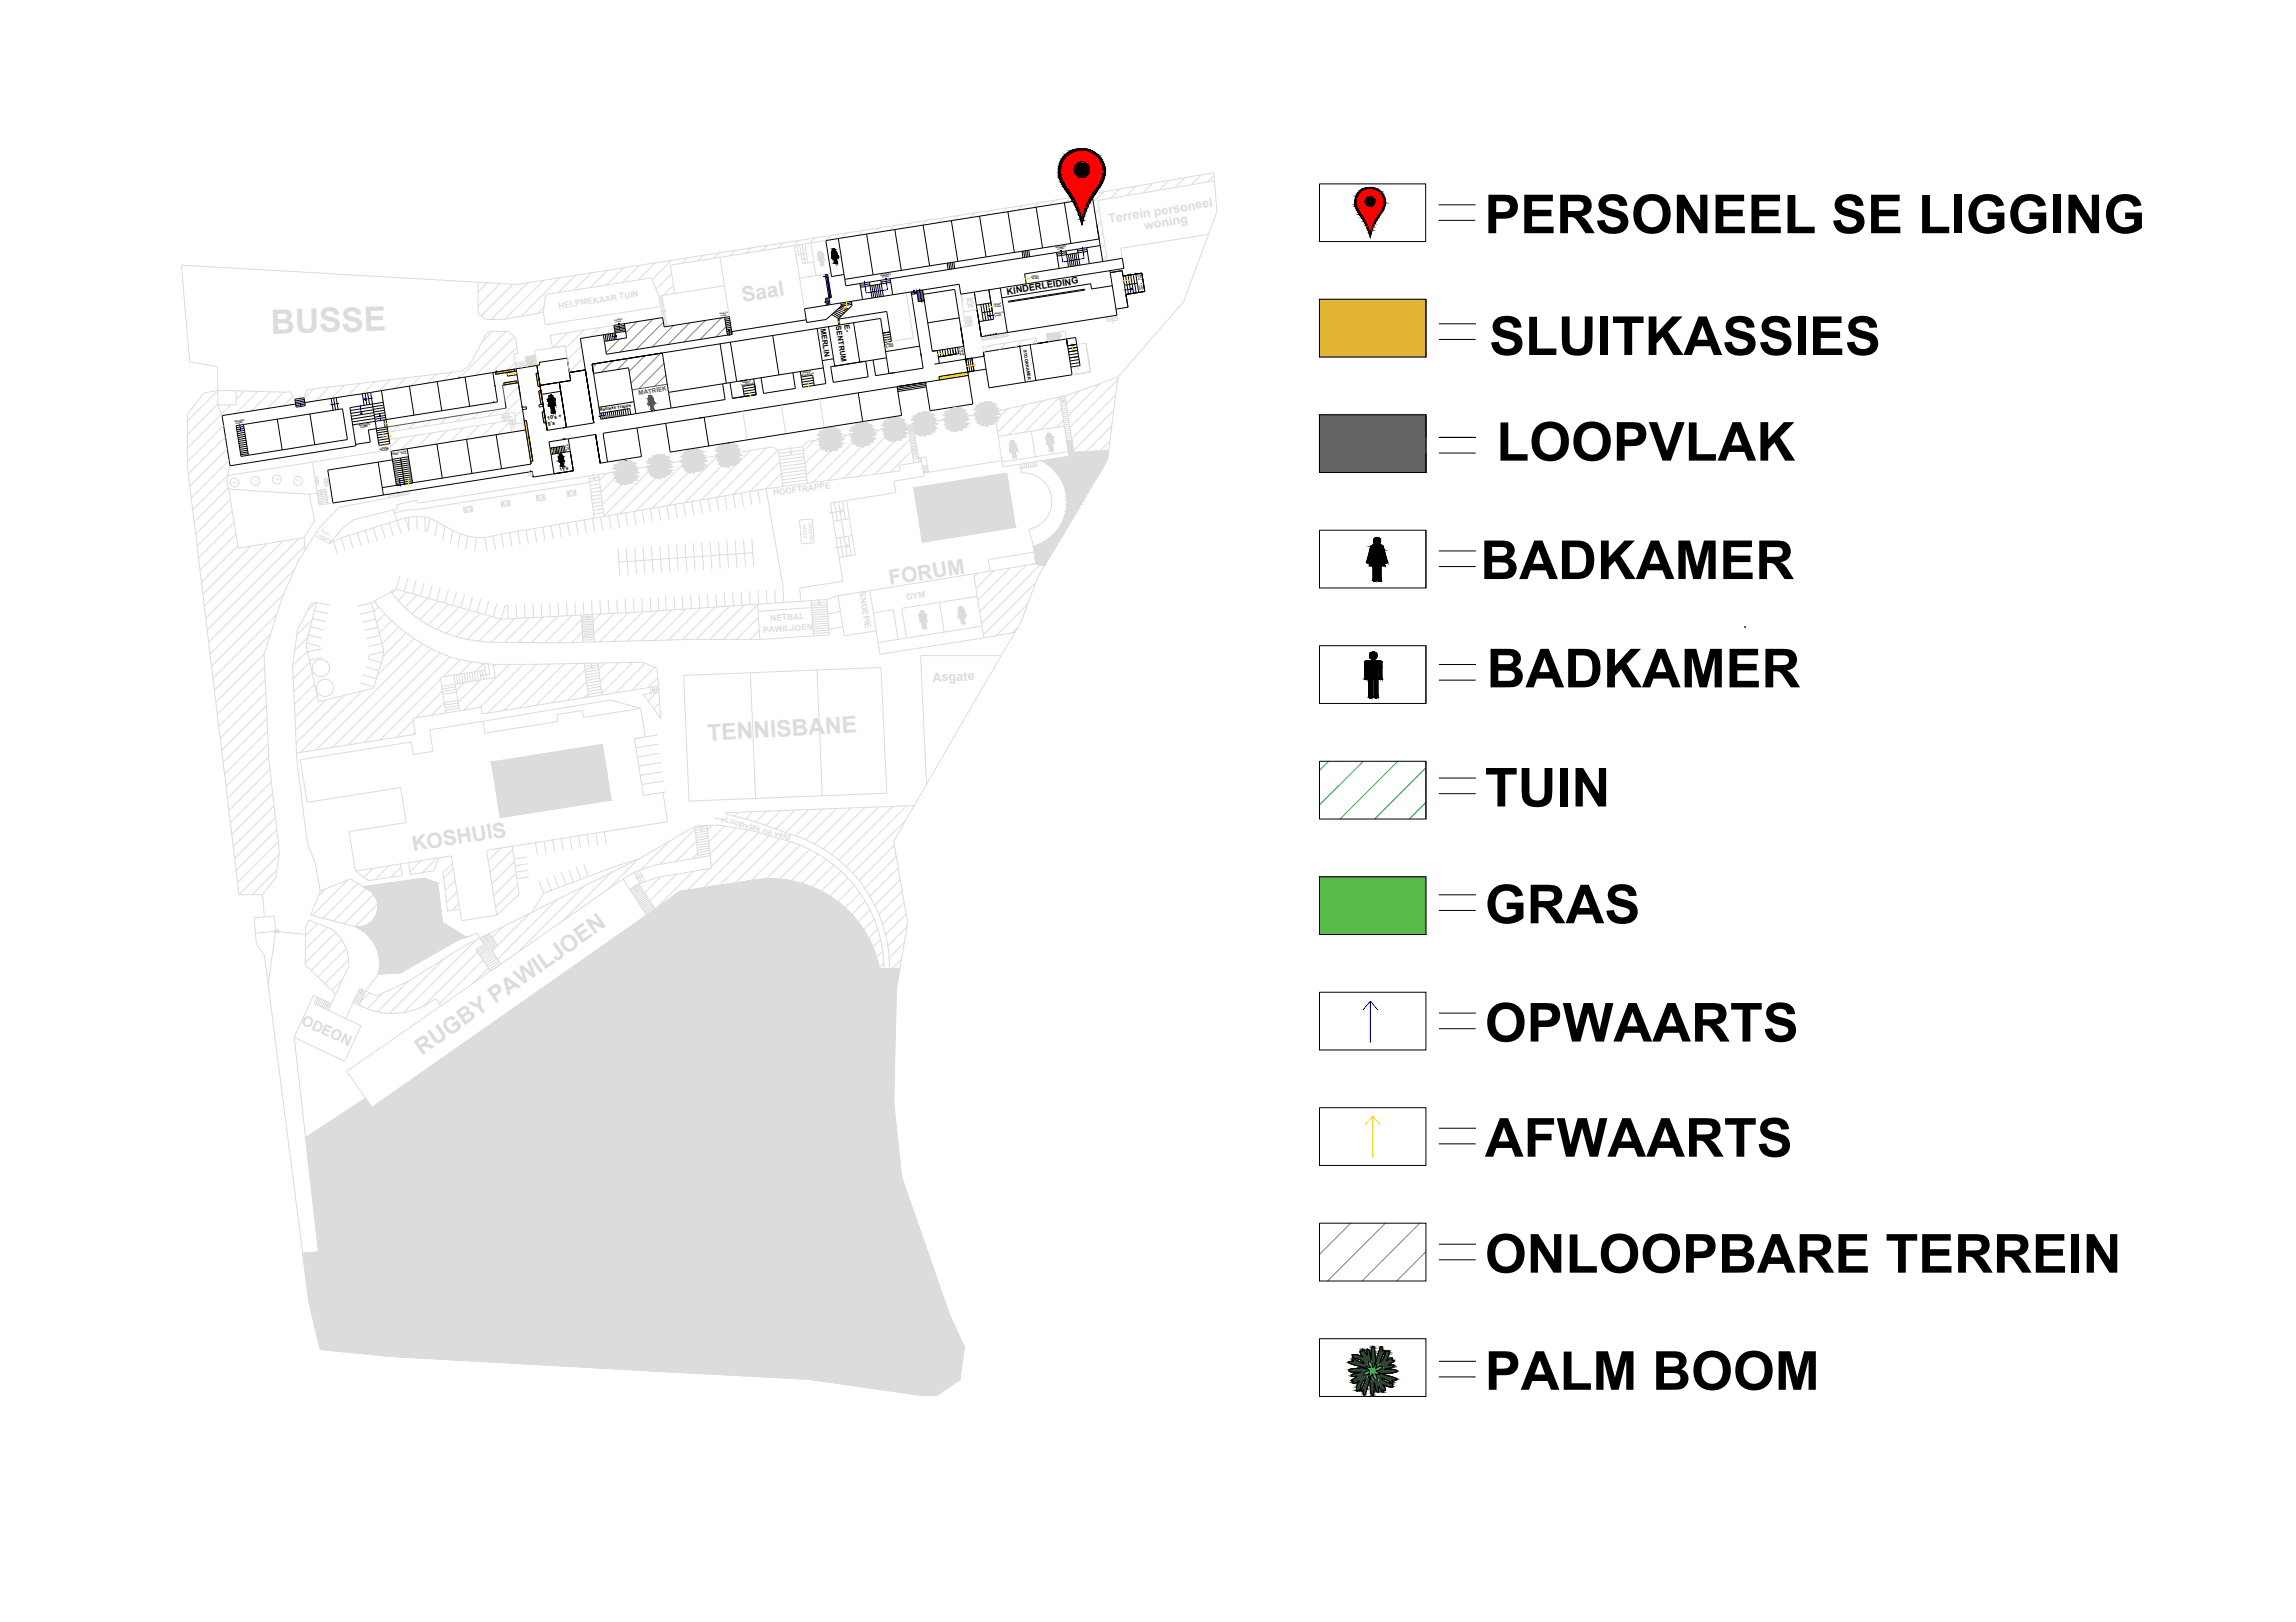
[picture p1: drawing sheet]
<svg xmlns="http://www.w3.org/2000/svg" width="297mm" height="210mm" viewBox="0 0 297 210" stroke-linecap="round" stroke-linejoin="round" font-family="sans-serif">
<defs><g id="words">
<g font-size="7">
<text x="192.1" y="30.2">PERSONEEL SE LIGGING</text>
<text x="192.7" y="45.9">SLUITKASSIES</text>
<text x="193.6" y="59.6">LOOPVLAK</text>
<text x="191.5" y="74.9">BADKAMER</text>
<text x="192.3" y="88.9">BADKAMER</text>
<text x="192.1" y="104.4">TUIN</text>
<text x="192.1" y="119.5">GRAS</text>
<text x="192.1" y="134.8">OPWAARTS</text>
<text x="192.1" y="149.7">AFWAARTS</text>
<text x="192.1" y="164.7">ONLOOPBARE TERREIN</text>
<text x="192.1" y="179.8">PALM BOOM</text>
</g>
<text font-size="1.2" x="130.3" y="38.1" transform="rotate(-9 130.3 38.1)">KINDERLEIDING</text>
<g font-size="1">
<text x="106.1" y="42.6" transform="rotate(81 106.1 42.6)">MERLIN</text>
<text x="108.1" y="42.2" transform="rotate(81 108.1 42.2)">SENTRUM</text>
<text x="109.2" y="42.1" transform="rotate(80 109.2 42.1)">E-</text>
</g>
<text font-size=".8" fill="#545454" x="82.7" y="51.1" transform="rotate(-9 82.7 51.1)">MATRIEK</text>
<g font-size=".7">
<text x="70.8" y="54.3" transform="rotate(-8 70.8 54.3)">10's +</text>
<text x="70.9" y="55.1" transform="rotate(-8 70.9 55.1)">9's</text>
</g>
<text font-size=".6" x="72.4" y="61" transform="rotate(-9 72.4 61)">11's</text>
<g font-size=".5">
<text x="132.4" y="45.3" transform="rotate(81 132.4 45.3)">STOORKAMER</text>
<text x="77.6" y="53.2" transform="rotate(-9 77.6 53.2)">Matrieks Trappe</text>
</g>
<g font-size=".3">
<text x="114" y="35.7" transform="rotate(-9 114 35.7)">BOONSTE</text>
<text x="114.1" y="35.9" transform="rotate(-9 114.1 35.9)">VLOER</text>
<text x="133.4" y="35.9" transform="rotate(-9 133.4 35.9)">GROND</text>
<text x="136.6" y="32.1" transform="rotate(-9 136.6 32.1)">BOONSTE</text>
<text x="136.8" y="32.3" transform="rotate(-9 136.8 32.3)">VLOER</text>
<text x="128.6" y="39.5" transform="rotate(-8 128.6 39.5)">GROND</text>
<text x="128.7" y="39.8" transform="rotate(-8 128.7 39.8)">VLOER</text>
<text x="133.5" y="36.1" transform="rotate(-8 133.5 36.1)">VLOER</text>
<text x="114.5" y="44.7" transform="rotate(-9 114.5 44.7)">GROND</text>
<text x="114.6" y="45" transform="rotate(-9 114.6 45)">VLOER</text>
<text x="124.1" y="45.1" transform="rotate(80 124.1 45.1)">VLOER</text>
<text x="124.4" y="45" transform="rotate(81 124.4 45)">GROND</text>
<text x="95.9" y="50" transform="rotate(-9 95.9 50)">VERDIEPING</text>
<text x="96" y="49.6" transform="rotate(-9 96 49.6)">TWEEDE</text>
<text x="103.7" y="48.7" transform="rotate(-9 103.7 48.7)">VERDIEPING</text>
<text x="103.8" y="48.3" transform="rotate(-9 103.8 48.3)">TWEEDE</text>
<text x="30.4" y="54.7" transform="rotate(-10 30.4 54.7)">BOONSTE</text>
<text x="30.5" y="54.9" transform="rotate(-10 30.5 54.9)">VLOER</text>
<text x="46.5" y="55.2" transform="rotate(-10 46.5 55.2)">BOONSTE</text>
<text x="46.6" y="55.4" transform="rotate(-10 46.6 55.4)">VLOER</text>
<text x="49.2" y="58.2" transform="rotate(-9 49.2 58.2)">GROND</text>
<text x="49.3" y="58.4" transform="rotate(-9 49.3 58.4)">VLOER</text>
</g>
<g font-size=".3" fill="#dcdcdc">
<text x="138.8" y="47.8" transform="rotate(-9 138.8 47.8)">GROND</text>
<text x="138.9" y="48" transform="rotate(-9 138.9 48)">VLOER</text>
</g>
<g font-size=".2">
<text x="147.2" y="35.5" transform="rotate(81 147.2 35.5)">VLOER</text>
<text x="147.4" y="35.4" transform="rotate(81 147.4 35.4)">GROND</text>
<text x="79.5" y="41.5" transform="rotate(-9 79.5 41.5)">BOONSTE</text>
<text x="79.6" y="41.7" transform="rotate(-9 79.6 41.7)">VLOER</text>
<text x="93.1" y="40.7" transform="rotate(-9 93.1 40.7)">BOONSTE</text>
<text x="93.3" y="40.9" transform="rotate(-9 93.3 40.9)">VLOER</text>
<text x="128.7" y="40.7" transform="rotate(-8 128.7 40.7)">BOONSTE</text>
<text x="128.7" y="41" transform="rotate(-9 128.7 41)">VLOER</text>
<text x="147.3" y="36.8" transform="rotate(81 147.3 36.8)">VLOER</text>
<text x="147.6" y="36.7" transform="rotate(81 147.6 36.7)">BOONSTE</text>
<text x="50.6" y="58.8" transform="rotate(-9 50.6 58.8)">BOONSTE GROND</text>
<text x="50.8" y="58.9" transform="rotate(-9 50.8 58.9)">VLOER</text>
<text x="51.9" y="58.8" transform="rotate(-9 51.9 58.8)">VLOER</text>
<text x="73.1" y="57.6" transform="rotate(81 73.1 57.6)">VLOER</text>
<text x="73.3" y="57.5" transform="rotate(81 73.3 57.5)">GROND</text>
</g>
</g></defs>
<!-- layer: Mure -->
<g fill="none" stroke="#dcdcdc" stroke-width=".13">
<path d="M63.1 36.6l-1.3 1.2M64.7 36.7l-2.9 2.9M66.3 36.8l-4 4.1M68.3 36.6l-4.8 4.7M70.3 36.3l-5 5M70.4 39.7l-.8 .9M72.4 35.9l-5 5M74.5 35.6l-2.3 2.3M76.5 35.3l-2.2 2.2M78.6 35l-2.2 2.2M80.7 34.7l-2.3 2.2M82.7 34.3l-2.2 2.3"/>
<path d="M84.8 34l-2.2 2.2M85.4 38.3l.7 4M86.9 33.7l-2.5 2.5M86.9 35.4l-2 2M87.1 36.9l-1.3 1.3M87.3 38l-1.7 .3 .7 3.9M88.9 33.4l-.7 .7M91 33l-.7 .7M93 32.7l-.6 .7M93.7 37l.7 4M95.1 32.4l-.7 .7M97.2 32.1l-.7 .7"/>
<path d="M99.2 31.8l-.6 .6M101.3 31.4l-.7 .7M103.1 31.8l.2 1.2M103.4 31.1l-.7 .7M103.5 31.7l.3 2.4M103.8 31.7l.4 2.4M104.1 31.6l.4 2.4M104.3 32.8l-1.3 .2M104.9 31.4l-18.2 2.9M105.4 30.8l-.6 .7M107.5 30.5l-.7 .6M107.5 35.4l-1.9 .3"/>
<path d="M109.6 30.1l-.7 .7M111.6 29.8l-.6 .7M113.7 29.5l-.7 .6M115.8 29.2l-.7 .6M117.2 37.9l1 5.8-2.9 .5M117.8 28.9l-.6 .6M119.9 28.5l-.6 .7M121.9 28.2l-.6 .6M124 27.9l-.6 .6M124.3 38.1l.5 3M126.1 27.6l-.6 .6M128.1 27.2l-.6 .7"/>
<path d="M130.2 26.9l-.6 .6M132.3 26.6l-.6 .6M134.3 26.3l-.6 .6M136.4 25.9l-.6 .6M138.6 25.6l-.7 .6M140.7 25.2l-.7 .7M142.2 27.1l-.5 .6M142.5 28.6l-.6 .6M142.7 30.1l-.5 .6M142.8 24.8l-1.4 1.3M142.9 31.6l-.5 .6M143.2 33.1l-.6 .6"/>
<path d="M144.9 24.5l-1.2 1.2M145 32.1l.2 1.3M147 24.1l-1.2 1.2M149.1 23.7l-1.3 1.3M151.2 23.4l-1.3 1.2M153.3 23l-1.3 1.3M155.4 22.6l-1.3 1.3M157 22.3l.1 1.1M157 22.7l-.8 .9M157.1 23.4l-15.1 2.5 .1 .6M157.1 23.4l.3 4M28.2 52.4l.5 1.4"/>
<path d="M28.2 52.3l-4 4M28.2 50.6l-4 3.9M28.9 55l-4.7 4.7M29.2 56.5l-4.8 4.8M29.4 58l-4.8 4.9M29.6 59.5l-4.9 4.9M29.8 52.4l-5.6 5.6M31.6 50.6l-1 1.1M33.3 50.7l-2.8 2.8M35 50.7l-2.5 2.5M36.7 50.8l-2.1 2.1M37.9 51.3l-1.2 1.2"/>
<path d="M40.4 59.8l-10.9 1.7M40.6 50.3l-1.2 1.3M42.6 50.1l-1.8 1.8M44.6 49.8l-1.7 1.8M46.6 49.6l-1.7 1.6M48.5 49.4l-1.5 1.5M50.4 57.4l.2 1M50.5 49.1l-1.5 1.5M51.6 55l-.8 .8M51.7 56.7l-1.2 1.2M52.5 48.9l-1.4 1.4M53.7 54.7l-.9 .8"/>
<path d="M53.7 56.4l-1.8 1.8M54.5 48.7l-1.3 1.2M55.7 54.4l-.8 .8M55.8 56l-1.8 1.9M56.5 48.4l-1.2 1.2M57.8 54l-.8 .9M57.9 55.7l-1.9 1.8M58.4 48.2l-1 1.1M59.9 53.7l-.8 .8M60 55.4l-1.9 1.8M61.9 53.4l-.8 .8M62 55l-1.8 1.9"/>
<path d="M63.7 42.9l-1.3 1.4M64 53.1l-.8 .8M64.1 54.7l-1.8 1.9M65.5 42.9l-6.1 6M65.6 49.8l-.5 .5M66 54.6l-1.7 1.6M66.5 43.6l-5 5M66.6 46.9l-.9 1M66.9 45l-3.3 3.2M67.1 49.9l-1.8 1.9M67.3 51.5l-2 2M67.6 53l-1 .9"/>
<path d="M67.8 54.5l-.2 .2M68.1 46.8l-1.4 .2M68.1 47l-1.4 .3M68.2 47.3l-1.5 .2M69.2 45.4l.3 1.9M69.3 46l-1.3 .2 .2 1.3M73.1 44.7l.3 1.6M85.6 40.3l-.3-2-1-2.3-13.7 2.1-.3 2.3M99.9 57.8l.8 .4M104.5 57.1l-.6 .7M105.4 57l-1.4 1.4M107.4 56.6l-3.3 3.4"/>
<path d="M109.5 56.3l-5.2 5.2M111.6 56l-6.5 6.4M113.7 55.7l-6.6 6.5M115.7 55.3l-6.5 6.6M117.5 55.3l-6.3 6.3M117.7 56.8l-4.5 4.6M118 58.3l-2.8 2.8M118.1 55l10.5-1.7 8.5-1.9 .6 3.6M118.2 59.8l-.1 .1M118.2 59.9l-1.9 .3 .2 .7-9.7 1.3M119 59.3l.1 .5M128.1 44.7l-.8 .9"/>
<path d="M130.2 44.4l-.9 .8M130.3 43l.1 .5-3.4 .5v-.4M130.4 52.9l-1.6 1.5M132.2 44.1l-.8 .8M132.6 52.4l-3.6 3.6M134.1 44l-.6 .6M134.2 44.5l-.2-.7-6.9 1.1 .1 .7M134.9 51.9l-4.4 4.4M137.1 51.4l-4.6 4.6M137.3 52.9l-2.7 2.7M137.6 54.4l-.9 .9M138.7 57l.2 1.5 4.5-.2"/>
<path d="M139.7 50.6l-1.8 1.7M140.5 44.4l.6 3.7-2.4 .4M142.4 49.6l-4.2 4.2M143.6 57.1l-1.3 1.2M143.8 55.1l-3.3 3.4M144.1 53.1l-5.2 5.2M144.3 51.1l-5.7 5.7M144.6 49.1l-6.2 6.2M144.6 48.8l-6.8 2.4M29.5 61.5l-.2 .9M29.5 61.5l-4.6 4.5M29.5 63.1l-4.4 4.5"/>
<path d="M29.6 63.3l1.2 7.6 8.5-1.3M29.8 60.3l-.3 1.2M29.8 64.6l-4.5 4.5M30 66.1l-4.5 4.6M30.3 67.6l-4.6 4.6M30.5 69.1l-4.6 4.7M30.8 70.6l-4.7 4.7M32.5 70.7l-6.3 6.2M34.5 70.3l-8.1 8.1M35.8 79.5l-8.2 8.3M36.6 70l-10 10M36.7 76.9l-9.3 9.3"/>
<path d="M38.1 73.8l-10.9 10.9M38.7 69.7l-11.9 11.9M39.3 69.6l.2 1.6M39.4 70.7l-12.4 12.4M40 64l.7 3.4-1.4 2.2M40.7 79l1.7 .4M40.8 78l-1 1M42.7 78.4l-1.8-.5-1.3 5.6M43.2 70.1l.5 1.7M44.1 69.6l.6 1.7M44.1 69.6l-1.5 .7M45.2 69.3l.5 1.7"/>
<path d="M46.2 69l.5 1.7M46.3 78.4l1.8-.4 .2 1.1M47.2 68.6l.6 1.7M48.3 68.3l.5 1.7M48.3 79.1l1.4 5.2M48.3 79.1l-1.7 .4M49 78.5l-.6 .7M49.3 68l.5 1.7M49.8 79.5l-1.1 1.1M50.4 67.7l.5 1.7M50.9 66l1 3.1M51.3 76.2l-.6 .6"/>
<path d="M51.7 74.5l-.5 1.7M52.4 67l-8.3 2.6M52.6 76.6l-1.1 1.1M52.8 74.8l-.5 1.7M52.8 66.9l.2 1.8-.6-1.7M52.8 66.9l-.4 .1M53 63.8l-2.7 .4M53.8 75.1l-.5 1.7M53.9 66.8l-1.1 .1M53.9 66.8l.1 1.8M53.9 66.8l1.1 .1M54 77l-1.6 1.6"/>
<path d="M54.9 75.4l-.5 1.7M55 66.9v1.8l.3 .1 .3-1.7M55 66.9l.6 .2M55.3 77.4l-2 2M55.6 67.1l1 .5M55.9 75.7l-.5 1.7M56.6 67.6l1 .5M56.6 67.6l-.4 1.7M56.7 77.8l-2.4 2.4M57 76l-.5 1.7M57.6 68.1l.9 .5-.2 1.8M57.6 68.1l-.3 1.7"/>
<path d="M58 76.3l-.5 1.7M58 78.2l-2.6 2.7M59.1 76.6l-.5 1.7M59.4 78.6l-2.9 2.9M59.5 69.1l-.3 1.7M60.1 76.9l-.5 1.7M60.5 69.4l-.3 1.7M60.7 79l-3 3M61.1 65.5h-.2M61.1 77.2l-.4 1.7M61.6 69.6l-.2 1.7M62.1 79.4l-3.1 3"/>
<path d="M62.2 77.5l-.5 1.7M63.2 77.8l-.5 1.7M63.5 79.7l-3.1 3M63.8 69.3l.3 1.8M64.3 78.1l-.5 1.7M64.9 69.1l34.2-5.8 2.1 12.3 .2 2.4M64.9 69.1l.3 1.8M64.9 69.1l-2.2 .5 .4 1.7M65.9 64.7l-.1 .1M65.9 68.9l.3 1.8M66.8 78.2l.1 1.8M67 68.8l.3 1.7"/>
<path d="M67.8 78.2l.1 1.8M68.1 68.6l.3 1.7M68.5 79.9l-3.2 3.2M68.9 78.1l.1 1.8M69.1 68.4l.3 1.7M70 78.1l.1 1.8M70.2 68.2l.3 1.8M70.3 79.8l-3.3 3.3M70.5 64h-.2M71.1 78l.1 1.8M71.3 68l.3 1.8M72.2 79.8l-3.4 3.3"/>
<path d="M72.2 78l.1 1.7M72.4 67.8l.3 1.8M73.3 77.9l.1 1.8M73.4 67.7l.3 1.7M74 79.7l-3.5 3.5M74.4 77.8l.1 1.8M74.4 63.4h-.1M74.5 67.5l.3 1.7M75.4 77.8l.1 1.8M75.6 67.3l.3 1.7M76.3 62.4l-22.1 3.5-1.8 .1-1.4 .4M76.5 77.7l.1 1.8"/>
<path d="M76.6 67.1l.3 1.8M76.7 79.7l-1.5 .1M76.7 79.9l-1.5 .1M77.5 61.7l-1.3 .2M77.6 62.1l-1.3 .2M77.6 77.7l.1 1.8M77.7 79.5l-1 .9M77.7 66.9l.3 1.8M78.7 77.6l.1 1.8M78.8 66.7l.3 1.8M79.5 79.4l-2.7 2.6M79.8 77.6l.1 1.8"/>
<path d="M79.8 66.6l.3 1.7M79.9 71l.3 3.5M80.9 77.5l.1 1.8M80.9 66.4l.3 1.7M81 70.9l.3 3.5M81.4 79.3l-3.8 3.8M82 77.5v1.7M82 66.2l.3 1.7M82.1 70.8l.2 3.6M83 77.4l.1 1.8M83.1 66l.3 1.8M83.2 79.2l-3.8 3.8"/>
<path d="M83.2 70.7l.2 3.6M84.1 77.3l.1 1.8-19.4 1M84.1 65.8l.3 1.8M84.3 70.7l.2 3.5M85 79.1l-3.9 3.9M85.1 77.3l.1 1.8M85.2 65.6l.3 1.8M85.4 70.6l.2 3.5M86.1 77.2l.1 1.8M86.3 65.5l.3 1.7M86.4 70.5l.3 3.6M86.9 78.9l-4 4"/>
<path d="M87.2 77.2l.1 1.7M87.3 65.3l.3 1.7M87.5 70.4l.3 3.6M88.3 77.1l.1 1.7M88.4 65.1l.3 1.8M88.6 70.4l.3 3.5M88.8 78.8l-4.1 4.1M89.3 77l.2 1.8M89.5 64.9l.3 1.8M89.7 70.3l.2 3.5M90.4 76.9l.1 1.8M90.6 64.7l.3 1.8"/>
<path d="M90.6 78.7l-4.1 4.1M90.8 70.2l.2 3.6M91.5 76.9l.1 1.7M91.6 64.5l.3 1.8M91.8 70.1l.3 3.6M92.5 78.6l-4.2 4.2M92.6 76.8l.1 1.7M92.7 64.4l.3 1.7M92.9 70l.3 3.6M93.7 76.7l.1 1.8M93.8 64.2l.3 1.7M94 70l.3 3.5"/>
<path d="M94.4 78.4l-4.3 4.3M94.8 76.6l.1 1.8M94.8 64l.3 1.8M95.1 69.9l.3 3.6M95.9 76.6l.1 1.7M95.9 63.8l.3 1.8M96.2 69.8l.2 3.6M96.3 78.3l-4.5 4.4M97 76.5l.1 1.7M97 63.6l.3 1.8M97.3 69.7l.2 3.6M97.4 71.5h.1"/>
<path d="M97.4 71.5l-17.3 1.2M98 78.3l-4.4 4.4M98 76.4l.2 1.8M98.1 63.4l.2 1.8M98.1 79.9l-2.8 2.8M99.1 76.3l.1 1.8M100.2 76.2l.1 1.8M105 78.6l-6.9 .5M107 77.6l-9 .6M108 65l.3 2.4M108.5 64.9l1.1 7.1M108.7 69.6l.4 2.5"/>
<path d="M109 64.9l.4 2.3M109.5 64.8l.4 2.3M109.7 69.4l.4 2.5M109.9 67.1l.7 4.7-2.1 .3M109.9 67.1l-2.1 .3M110.2 69.3l-2 .4M120.1 60.8v.1l-.6 .2M121.5 78l.7 3.8M126.4 77.2l-9.7 1.5M126.5 74.2l-.5 .5M128.6 73.8l-2.3 2.4M130.7 73.5l-4.2 4.2"/>
<path d="M132.7 73.2l-6 6M133 78.2l-4.1 4.1M133.7 70.7l.3 2.3M133.8 71.4l-5.9 1 .2 1.5M134 75.4l-6.8 6.8M134 73l-8 1.3M134 73l1.1 .2M134.6 73.1l-7.6 7.6M34.2 84.7l-6.3 6.2M34.2 86.3l-6.1 6.1M34.3 88l-6 6M34.4 89.6l-5.9 5.9"/>
<path d="M34.5 91.3l-5.8 5.8M34.5 93l-5.6 5.7M34.6 94.6l-5.6 5.6M34.7 96.3l-5.5 5.5M34.8 98l-5.4 5.3M34.9 99.6l-5.3 5.3M35 82.1l-7.3 7.2M39.7 83.2l1.7 .4v.4l-1.6 .4 .1-.1M39.8 84.3l-1.9 1.9M39.8 82.5l-1.7 1.7M39.9 82.2l1.7 .4M40.1 85.7l-2.2 2.1"/>
<path d="M40.2 81.1l1.7 .4M40.4 87.1l-2.4 2.4M40.4 80.1l-2 2.1M40.4 80l1.7 .5M40.7 88.5l-2.6 2.7M41 90l-2.8 2.8M41.5 90.7l-.3 .1M41.7 85.1l-1.7 .3M42.2 90.6l-4 3.9M44.5 90l-6.2 6.2M46.7 88.4l1.7 .5M46.8 89.4l-8 8"/>
<path d="M47 87.3l1.7 .5M47.3 86.3l1.7 .5M48.6 80.1l-1.7 .4M48.9 81.2l-1.8 .4M49.1 82.2l-1.7 .5M49.3 85.8h.1M49.4 83.3l-1.8 .4M49.5 85.2h.1M49.5 85.2v.1M49.7 84.3l-1.9 .5-.2 .4 1.7 .6M49.7 84.3l-.2 .9M50.7 80.3l-1.6 1.6"/>
<path d="M51.6 81.1l-2.2 2.2M52.6 81.9l-3.1 3.1M53.5 93.2l-2.2 2.2M53.6 82.6l-4.8 4.8M53.7 94.7l-.4 .4M54.7 83.3l-13.8 13.8M55.3 92.6l-1.9 .3 .3 2.1-15.3 2.5M55.8 83.9l-12.8 12.8M57 84.5l-11.9 11.9M57 87.9l-7.8 7.8M57.2 89.4l-3.4 3.5M57.5 90.9l-1.6 1.6"/>
<path d="M58.2 85l-11.1 11.1M59.6 85.4l-2.2 2.2M60.1 88.4l-1.1 1M61 85.6l-1.6 1.6M62.2 88l-2.9 2.9M62.6 85.9l-1.1 1M64.2 86l-.3 .3M64.8 80.1l-2.8 2.9M65.8 80.1l-.1-1.8-.4 .1-.5 1.7M65.9 86l-5.9 5.9M66.6 80l-3 3.1M67.7 86l-5.6 5.6"/>
<path d="M69.4 86l-6.3 6.3M71.2 85.9l-6 6M73 85.9l-5.7 5.7M74.8 85.9l-5.5 5.4M75.2 80.2l-3 3M75.3 81.8l-1.3 1.3M75.7 86.7l-4.3 4.3M75.9 88.2l-2.4 2.4M76.1 89.8l-.6 .5M76.7 80.2h-1.5M76.7 80.4l-1.5 .1M76.7 80.6l-1.4 .1"/>
<path d="M76.7 80.8l-1.4 .1M76.8 81l-1.5 .1M76.8 81.2l-1.5 .1M76.8 81.4l-1.5 .1M76.8 81.7h-1.5M76.8 81.9l-1.5 .1M76.8 82.1l-1.4 .1M76.8 82.3l-1.4 .1M76.9 82.5l-1.5 .1M76.9 82.8l-1.5 .1M77.4 85.8l.5 4.1M77.4 86.1l-1.8 .2"/>
<path d="M77.4 86.4l-1.7 .2M77.5 86.7l-1.8 .3M77.5 87l-1.7 .3M77.6 87.4l-1.8 .3M77.6 87.8l-1.7 .2M77.7 88.1l-1.8 .3M77.7 88.5l-1.7 .3M77.7 88.9l-1.7 .2M77.8 89.2l-1.8 .3M77.8 89.6l-1.7 .2M78.3 85.8l-.8 .8M79 90.6l3.9 1.1"/>
<path d="M80.1 85.8l-2.4 2.4M81.9 85.7l-4.1 4M83.5 85.9l-3.8 3.7M84.7 86.4l-2.9 2.9M84.9 89.6l-1.1 1.1M85.1 87.7l-1.3 1.3M85.2 96.3l-2.9 .5M85.2 89.6l.3 3.4-2.2-3.1 1-.2M85.3 91l-.7 .7M85.4 97.5l-2.9 .5M85.5 92.6l-.2 .1M85.6 98.7l-2.9 .4"/>
<path d="M85.8 99.9l-3 .4M98.2 81.5l-1.2 1.3M127 81l-9.7 1.6M131.3 81.8l-4 .7M131.7 81.2l-.7 .7M32.9 118.8l.3 3.3 1 1.5M34.2 118.7l1.3-.1 .1 1.9M35.1 101.1l-5.3 5.3M35.3 102.7l-5.3 5.3M35.5 104.3l-5.3 5.2M35.6 105.8l-5.2 5.3M35.8 112.6l-3.2 3.2"/>
<path d="M35.8 107.4l-5.3 5.2M36 108.9l-5.3 5.3M36.1 110.6l-5.2 5.2M39.5 120v4.8l3.9 3.9M39.9 119.1l3 1.2M40.2 118.4l5.9 1.6M41.1 119.5l-1.6 1.6M42.1 115.1l-.9 .9M45 113.8l-4.6 4.7M46.2 112.7l-.1 .1M46.3 114.3l-4.5 4.5M47 114.8l7.9-1.2 1.7 .7 .7 5.1 3.1 1.9-1 .3-7.6 4.3-2.9 .2"/>
<path d="M47.4 115l-4.2 4.2M47.4 115a2.62 2.62 0 0 1 1.4 3 2.62 2.62 0 0 1-2.7 2M47.4 115l-2.1-1.3-3.9 1.6M48.2 112.4l-1.1 1.1M48.3 115.8l-3.8 3.8M48.8 117l-2.9 2.9M50.3 112l-1.8 1.8M51.8 111.8l.2 1.5-4.3 .7-1.7-1.3M51.9 112.2l-1.3 1.3M54.5 111.4l-1.5 1.4M56.5 111.1l-1.8 1.8M56.8 111l-.7 1.7-3 .5-.3-1.6"/>
<path d="M58.6 111.8l-1.3 1.1 .6 5 1.6-.3M58.6 112.4l-1.2 1.3M58.9 113.9l-1.3 1.3M59.1 115.4l-1.3 1.4M59.4 116.9l-.9 .9M64.8 109.7l-1.6 1.7M65.1 119.9l-1.4 1.4M66.3 109.5l.9 6.2-2.9 2.7M66.3 109.9l-2.9 3M66.6 111.5l-3 2.9M66.8 113l-2.9 2.9M67 114.5l-2.9 2.9"/>
<path d="M68.1 110.9l-1.6 .3M68.2 111.8l-1.6 .2M68.4 112.6l-1.7 .3M68.5 113.5l-1.6 .2M68.6 118.2l-4.2 4.2M69.3 109l.2 1.6M69.7 114l.6 1.6M70.3 115.6l-1.5 2.5M70.4 108.9l.3 1.6M70.7 113.6l.6 1.6M71.5 108.7l.3 1.6M71.7 113.3l.6 1.6"/>
<path d="M72 116.4l-7.6 7.7M72.6 108.5l.3 1.6M72.6 112.9l.6 1.6M73.6 112.5l.6 1.6M73.7 108.3l.3 1.6M74.5 112.2l.7 1.6M74.9 108.2l.2 1.6M75.5 111.8l.6 1.6M75.5 114.7l-8.5 8.5M76 108l.2 1.6M77.1 107.8l.2 1.6M78.2 107.6l.2 1.6"/>
<path d="M79 113l-6.2 6.2M82.5 111.2l-4 4M82.6 114.4l.1 .1M82.7 114.5l-1.1 .8M82.7 111.1l-3.6 1.2-8.8 3.3M82.8 114.6l-1.1 .8M82.9 114.3l-.2 .2M82.9 114.8l-1.1 .8M83 115l-1.1 .8M83.1 115.2l-1.1 .7M83.3 115.3l-1.2 .8M83.4 115.5l-1.1 .8"/>
<path d="M83.5 115.7l-1.1 .8M83.6 115.9l-1.1 .8M83.7 116.1l-1.1 .7M83.8 116.2l-1.1 .8M83.9 116.4l-1.1 .8M84.2 116.8l-1.1 .7M84.3 117l-1.1 .7M84.4 117.1l-1.1 .8M84.5 117.3l-1.1 .8M84.6 117.5l-1.1 .8M84.8 117.7l-1.1 .7M85.4 113.5l-2 2.1"/>
<path d="M85.9 101.1l-2.9 .4M86.6 108.9l-3.7 3.7M87.6 113.1l-3.5 3.5-1.1 .8M87.9 115.4l-3.1 2.3M89.7 112.8l-4.9 4.9M89.9 107.3l-4.6 4.6M90.1 108.8l-2.7 2.7M90.3 110.4l-.7 .7M91.8 112.4l-2.8 2.8M92.1 106.8l-.6 .6M93.8 106.9l-2.1 2.1M95.3 107.2l-3.4 3.4"/>
<path d="M95.6 105.1l-.6 .5M96.8 107.4l-4.8 4.7M97.4 105l-1 1M98.2 107.7l-7.2 7.2M99.2 105l-1.4 1.4M99.5 108.1l-6.4 6.5M100.9 108.5l-5.8 5.8M101 104.9l-1.9 1.9M102.2 108.9l-5 5.1M102.8 104.8l-2.4 2.5M103.5 109.4l-4.4 4.3M104.6 104.8l-2.9 2.9"/>
<path d="M104.7 109.9l-3.9 3.9M105.8 110.5l-3.4 3.5M106.4 104.7l-3.4 3.5M106.9 111.2l-3.1 3.1M107.9 111.9l-2.9 2.9M108.3 104.6l-4.1 4.1M108.8 112.8l-2.6 2.5M109.7 113.6l-2.3 2.4M110.1 104.6l-4.7 4.6M110.5 114.6l-2.1 2.1M111.3 115.6l-2 1.9M111.9 104.5l-5.4 5.4"/>
<path d="M111.9 116.6l-1.7 1.7M112.6 117.7l-1.6 1.6M113.1 118.9l-1.4 1.4M113.7 104.4l-6.2 6.2M115.5 104.3l-7 7M115.7 109.4l-4.6 4.5M115.9 110.9l-4 4.1M116.2 112.3l-3.7 3.7M116.5 113.8l-3.3 3.3M116.7 115.3l-3 3M117 116.8l-2.8 2.8M117.2 106.1l-6.9 6.9"/>
<path d="M117.2 118.3l-2.6 2.7M117.3 104.3l-7.9 7.8M117.3 119.9l-2.4 2.5M35.6 120.5l-.9 6.9M35.6 120.5l-2.6 .3M35.6 120.5l3.9 .4M42.3 120l-2.8 2.8M43.4 120.7l-3.9 3.9M44.2 121.6l-3.9 4M44.3 126.7l-1.4 1.5M44.8 122.8l-3.7 3.6M45.1 124.2l-3.1 3.1"/>
<path d="M45.1 125l-.9 2M46.5 130.1a9.1 9.1 0 0 0 8.4 .1M47.8 128.5l-1.1 1.1M49.5 128.5l-2 2.1M52.7 127l-3.9 4M54.9 130.2l1.5-1 .6 1M57.4 124.1l-7 7.1M61.6 121.7l-9.4 9.3M61.8 123.2l-7 7M62.2 123.8l1.4-.9 .1 .2-1.3 1M63.2 125.3l-1.9 1.9M63.4 120.9l-1.2 .7"/>
<path d="M63.5 121.1l-1.1 .7M63.6 121.2l-1.1 .8M63.8 121.4l-2.2 1.5M63.8 123.3l-1.3 1-5.7 5.6M63.9 121.6l-2.2 1.4M64 123.6l-1.4 .9M64 121.8l-2.2 1.4M64.1 122l-2.1 1.4M64.2 123.8l-1.4 .9M64.3 122.2l-2.2 1.4M64.3 124l-1.3 1M64.3 122.4l-.6 .7"/>
<path d="M64.5 124.3l-1.4 .9M64.6 124.5l-1.3 1M64.8 124.8l-1.4 .9M113.6 120.2l-1.2 1.2M113.9 121.6l-1 1M114.2 123.1l-.8 .8M114.3 124.6l-.6 .7M116.6 124.1l-1.2 1.3M117 122l-2 2"/>
<circle cx="30.3" cy="62.4" r=".58"/>
<circle cx="33" cy="62.2" r=".58"/>
<circle cx="35.8" cy="62.1" r=".58"/>
<circle cx="38.6" cy="62.2" r=".58"/>
<circle cx="41.5" cy="86.5" r="1.12"/>
<circle cx="42" cy="89" r="1.12"/>
<circle cx="35.8" cy="120.5" r=".14"/>
</g>
<!-- layer: 0 -->
<g fill="none" stroke="#dcdcdc" stroke-width=".13">
<path d="M61.8 36.5v4l1 .9 2.5-.1 5-.9 .2 1.6 15-2.3M85.6 38.3h-.3M93.1 33.3l.6 3.7-6.4 1-.6-3.7M102.8 31.8l1.3 8.2M105.3 33.9l-1.5 .2M106.2 33.5v.1M106.2 33.5l.1 .7M106.2 33.5h.1M106.3 33.5h.1M106.3 33.5l.1 .7M106.4 33.1l.1 1.1M106.4 33.1h.1"/>
<path d="M106.4 33.1l.1 .4h.1M106.5 32.9l-.1-.1-.5 .1-.1 .1 .2 .7v-.6l.2 1.2M106.5 32.9l.1 .6M106.8 31.1l-1.9 .3 .7 4.3-2.1 .3M124.4 38.5l.1-.1 .1 .5h-.2zM125.1 38.6l.7-.1v.2l-.7 .1zM125.1 39l.7-.2 .1 .5-.7 .1zM125.2 39.6l.7-.1 .1 .1-.8 .2zM142.1 26.5l1.2 7.2M156.3 30.3l-3.2 8.7-8.5 9.8-1.3 10.7-9 15.2-2.2 5.7-16.5 28.5 1.8 10.5-1.4 8.6-.4 14.6 1 9.7 6.3 18 1.9 4-.6 4.3-3 2h-2.1l-14.3-2.1-54.5-3-8.9-.9-1.4-6.2-5.8-44.8M156.3 30.3l-11.3 1.8M157 22.3l-22.7 4-67.4 10.5-43.4-2.5 1 12.5 3.7 .6v5h2.4v-1.8"/>
<path d="M157.4 27.4l-1.1 2.9M38.1 51.7l-.6-1-.6 .1-8.7-.3-1.9 .4-2.1 2.8v6.5l6.7 55.6h3.1M49 57.6l.2 .8-8.8 1.4 .9 5.6 1.1-.2M64.9 53.6l.2 1M65.1 53.6l.2 .9M65.3 53.5l.2 1M65.6 53.5l.1 1M65.8 53.5l.2 1.5M66 54.6l.7-.1v-.2l-16.3 2.6M66 55l.2 .9M66.8 54.7l-.8 .1M66.8 47.7l-.3-1.9 .5-.1-.3-1.9-1-.9h-2.3l-.5 .3-2.1 4-1.1 .8-20 2.4-.4 1.1"/>
<path d="M66.8 54.9l-.3-1.6-16.3 2.6M66.8 54.9l-.8 .1M67.7 54.7l.2 1M67.9 54.7l-1.1 .2M71.4 43.4l-.2 .1M73.1 44.7l-3.9 .7M73.5 43l-2 2M75.2 44.8l-1.8 1.8M75.5 46.3l-1.9 1.8M75.5 42.7l-2.3 2.4M75.7 47.8l-.1 .1M77.6 42.4l-1.2 1.2"/>
<path d="M79.4 42.1l-8.2 1.3 .3 1.6 1.6-.2 .6 3.4M79.5 42.3l-1 1M80.9 59.6v.8l-.3-.6v.3l-.3-.3v.1h-.2l.2 .4-.6-.2a.22 .22 0 0 0 0 .3 .22 .22 0 0 0 .3 0l.4 .3-.7-.3v.1l-.3 .1 1.2 .4h-.6l-.6 .1 .3 .1h.5l-.5 .1-.1 .2h.4l-.4 .3h.1v.1l.4-.1-.2 .4 .1 .2a.23 .23 0 0 0 .2-.1 .23 .23 0 0 0 0-.2l.3-.4-.3 .7M81 59.6l.1 .8v.3l.4-1.1 .1 .3h.1M81.7 59.9l-.3 .7 .3-.4a.21 .21 0 0 1 0-.3 .21 .21 0 0 1 .3 0l-.2 .6 .4-.2v.2h.1l-.3 .3h.3l-.5 .2a.78 .78 0 0 1 .7 .2l-.8 .1h-.3l1.1 .4h-.3v.2M84 59.6l.8 .3-.5-.3a.21 .21 0 0 1-.2 0 .21 .21 0 0 1-.1-.3l.7 .2-.2-.4h.2v-.1l.2 .4 .1-.4 .1 .1 .1 .5 .1-.8 .1 .3v.9l.4-1.2 .1 .3h.1h.1l-.3 .7 .3-.4a.22 .22 0 0 1 0-.2 .22 .22 0 0 1 .2-.1l-.1 .6 .3-.1v.1h.2l-.4 .3h.4l-.1 .2-.5 .1 .8 .1-.6 .1h-.6l1.2 .4-.4 .1 .1 .1M84 59.6l.1 .2h-.3l1.1 .4h-1l-.1 .2h.1l.7 .1-.7 .2h.4l-.4 .3h.2v.2l.3-.2-.1 .7a.22 .22 0 0 0 .2-.1 .22 .22 0 0 0 0-.3l.3-.4-.2 .7M85 59.8l.2 .1 .1 .3 .3-.3-.1 .3 .4-.1a.25 .25 0 0 1-.1 .2 .25 .25 0 0 1-.3 .1l.2 .2h-.2l.1 .3a.27 .27 0 0 1-.3-.3l-.2 .2v-.3l-.4 .1a.27 .27 0 0 1 .4-.2l-.2-.3 .2 .1zM85.6 40.3l.1 .8M86.7 59.9l-6.5 6.6M88.4 58.9l.1 .1-.3 .1 1.1 .4h-.9l-.2 .1 .1 .1h.7l-.7 .3h.4l-.4 .3h.2v.1l.3-.1-.1 .6a.22 .22 0 0 0 .2-.1 .22 .22 0 0 0 0-.2l.3-.4-.2 .7M88.8 59.6l-6.5 6.5"/>
<path d="M89.4 59l.2 .1 .1 .3 .3-.2-.1 .3 .4-.1a.27 .27 0 0 1-.4 .2l.2 .3-.2-.1 .1 .4a.27 .27 0 0 1-.3-.4l-.2 .3v-.3l-.4 .1a.26 .26 0 0 1 .1-.2 .26 .26 0 0 1 .3-.1l-.2-.2h.3zM90.5 58.4l-.3 .7 .3-.4a.22 .22 0 0 1 0-.3 .22 .22 0 0 1 .2 0l-.1 .6 .3-.2v.2h.2l-.4 .3h.4l-.1 .1-.5 .1a.81 .81 0 0 1 .8 .2l-.9 .1h-.3l1.2 .4h-.4l.1 .2M90.5 58.4h-.2v-.3l-.5 1.2v-.9l-.1-.3-.1 .8-.1-.5-.1-.1v.3l-.3-.3v.1h-.2l.2 .4-.7-.2a.24 .24 0 0 0 .1 .2 .24 .24 0 0 0 .3 .1l.4 .3-.8-.3M90.9 59.3l-6.5 6.5M93 58.1v.2h-.3l1.1 .4h-.9l-.2 .2h.2l.6 .1-.5 .1-.1 .1h.3l-.3 .3h.1v.2l.4-.2-.2 .4v.3a.23 .23 0 0 0 .3-.1 .23 .23 0 0 0 0-.3 .36 .36 0 0 1 .3-.4l-.3 .8M93 58.9l-6.5 6.5M94 58.3l.1 .1 .1 .3 .3-.3-.1 .3 .4-.1a.26 .26 0 0 1-.1 .2 .26 .26 0 0 1-.3 .1l.3 .2h-.3l.1 .3a.25 .25 0 0 1-.3-.1 .25 .25 0 0 1 0-.2l-.2 .2v-.3l-.4 .1a.27 .27 0 0 1 .4-.2l-.2-.3 .3 .1zM94.2 57.4l-.1 .7-.2-.6v.4l-.3-.4v.1h-.2l.2 .4-.7-.1a.23 .23 0 0 0 .1 .2 .23 .23 0 0 0 .3 0l.4 .3-.8-.3M94.3 57.4l.1 .7v.4l.3-1.2 .1 .4 .2-.1M95 57.6l-.3 .7 .3-.5a.18 .18 0 0 1 .1-.2 .18 .18 0 0 1 .1 0l-.1 .6 .4-.1v.1h.1l-.4 .3h.4l-.6 .3a.81 .81 0 0 1 .8 .1l-.8 .2-.4-.1 1.1 .4-.3 .1 .1 .1M95 58.6l-6.4 6.5M95.5 59.6l-.7-.3 .4 .3a.22 .22 0 0 1 .2 .1 .22 .22 0 0 1 .1 .2l-.6-.2 .1 .4h-.1l-.1 .1-.2-.3v.3l-.2-.1-.1-.5-.1 .9-.1-.7v-.5l-.4 1.1-.1-.3h-.1"/>
<path d="M96.1 53.2l.6 3.7M97.1 58.3l-6.4 6.4M99.2 58l-6.4 6.3M99.9 57.8l-45.9 7.3v-.4l-2.7 .6 .2 .5-5.8 1.5-1.5 1.1-1.6 1.9-1.9-1M100.7 58.2l-5.8 5.8M100.9 59.7l-3.9 3.9M101.1 52.4l.5 3.7M103.9 58.2l-3.1 .5M104 58.7l-3.2 .4M104 59.1l-3.1 .4M104.1 59.5l-3.2 .5M104.1 60l-3.1 .4"/>
<path d="M104.5 57.1l13.6-2.1 .8 4.8M106 51.6l.6 3.7M106.2 56.1v.1l-.3 .1 1.1 .4h-.9l-.2 .1 .3 .1h.5l-.6 .3h.3l-.3 .3h.1v.2l.4-.2-.2 .6a.22 .22 0 0 0 .2 0 .22 .22 0 0 0 .1-.3l.3-.4-.3 .7M107.2 56.2l.1 .2 .1 .2 .3-.2-.1 .3 .4-.1a.27 .27 0 0 1-.4 .3l.3 .2h-.3l.1 .3a.27 .27 0 0 1-.3-.3l-.2 .2v-.3l-.3 .1a.26 .26 0 0 1 0-.2 .26 .26 0 0 1 .3 0l-.2-.3h.3zM108.2 55.6l-.3 .7a.68 .68 0 0 0 .4-.7h.2l-.2 .6 .3-.2 .1 .2h.1l-.4 .3h.4l-.1 .1-.5 .2 .8 .1-.6 .1h-.6l1.2 .4-.4 .1 .1 .1M108.2 55.6h-.2v-.3l-.4 1.2-.1-1.2-.2 .2v.6l-.1-.5-.1-.1v.3l-.3-.3v.1h-.2l.2 .4-.7-.2a.24 .24 0 0 0 .1 .3 .24 .24 0 0 0 .3 0l.4 .3-.8-.3M108.7 57.6l-.7-.3 .4 .3a.21 .21 0 0 1 .2 0 .21 .21 0 0 1 .1 .3l-.6-.2 .1 .4h-.1v.1l-.3-.3v.3l-.3-.6v.6l-.1 .2-.1-.3v-.9l-.4 1.2-.1-.3h-.1M110.3 55.5l.1 .1-.3 .1 1.1 .4h-.4l-.7 .1 .1 .1h.6l-.5 .1-.1 .2h.4l-.4 .3h.1l.1 .1 .3-.1-.1 .4v.2a.22 .22 0 0 0 .2-.1 .22 .22 0 0 0 0-.2 .37 .37 0 0 1 .3-.4l-.2 .7M111.3 55.6l.3 .2v.2l.3-.2-.1 .3 .4-.1-.1 .1-.3 .1 .2 .3-.3-.1 .2 .4a.25 .25 0 0 1-.3-.1 .25 .25 0 0 1 0-.3l-.3 .3 .1-.3-.4 .1a.25 .25 0 0 1 .1-.2 .25 .25 0 0 1 .3-.1l-.2-.2h.2zM112.3 55l-.2 .7a.41 .41 0 0 0 .3-.5 .18 .18 0 0 1 0-.2 .18 .18 0 0 1 .2-.1l-.1 .7 .3-.2v.2h.2l-.4 .3h.4l-.1 .1-.5 .1a.77 .77 0 0 1 .7 .2l-.8 .1h-.3l1.1 .4h-.3l.1 .2M112.4 55h-.2l-.1-.3-.4 1.1v-.9l-.1-.2-.1 .8-.1-.5-.1-.1-.1 .3-.2-.3-.1 .1h-.1l.2 .4-.5-.2h-.2a.22 .22 0 0 0 .1 .3 .22 .22 0 0 0 .2 0 .37 .37 0 0 1 .4 .3l-.7-.3M112.9 57l-.8-.3 .5 .3a.21 .21 0 0 1 .2 0 .21 .21 0 0 1 .1 .3l-.7-.2 .2 .4h-.2v.1l-.2-.4-.1 .4-.1-.1-.1-.5-.1 .8-.2-.8 .1-.4-.4 1.2-.1-.3h-.2"/>
<path d="M114.5 54.8v.1l-.3 .1 1.2 .4h-.9l-.3 .1 .2 .1h.6l-.5 .2-.1 .1h.4l-.4 .3h.1v.2l.4-.2-.2 .4 .1 .2a.23 .23 0 0 0 .2 0 .23 .23 0 0 0 0-.3l.3-.4-.3 .7M115.5 55a.27 .27 0 0 1 .3 .3l.2-.2v.3l.3-.1a.26 .26 0 0 1-.1 .2 .26 .26 0 0 1-.2 0l.2 .3-.3-.1 .1 .4a.25 .25 0 0 1-.2-.1 .25 .25 0 0 1 0-.3l-.3 .3 .1-.3-.4 .1a.27 .27 0 0 1 .4-.3l-.3-.2h.3zM116.5 54.3l-.3 .7 .3-.5a.18 .18 0 0 1 .1-.2 .18 .18 0 0 1 .2 0l-.2 .6 .4-.2v.2h.1l-.3 .3h.3l-.5 .3a.81 .81 0 0 1 .7 .1l-.8 .1h-.4l1.2 .4-.3 .1v.1M116.5 54.3h-.1l-.1-.3-.4 1.2v-.9l-.1-.3-.1 .8-.3-.6v.3l-.3-.3v.1h-.2l.2 .4-.6-.2a.23 .23 0 0 0 0 .3 .23 .23 0 0 0 .3 0l.4 .3-.7-.3M117 56.3l-.7-.3 .4 .3a.22 .22 0 0 1 .3 0 .22 .22 0 0 1 0 .3l-.6-.2 .2 .4h-.2v.1l-.3-.3v.3l-.1-.1-.1-.5-.2 .8-.1-.6v-.6l-.4 1.2v-.3h-.2M117.5 55.1l.6 4.3M118.1 59.4l1.7-.3 .3 2-.6 .1M118.1 59.4l.1 .5 1-.2M118.2 55.1l-.7 .1M118.2 55.3l-.7 .1M118.2 55.5l-.7 .1M118.2 55.6l-.6 .1"/>
<path d="M118.3 55.8l-.7 .1M118.3 56l-.7 .1M118.3 54.1l.1 .1-.3 .1 1.1 .4h-.9l-.2 .1 .1 .1h.6l-.5 .2-.1 .1h.4l-.4 .3h.1l.1 .1 .3-.1-.1 .6a.24 .24 0 0 0 .2-.1 .24 .24 0 0 0 0-.2l.3-.4-.2 .7M118.3 56.2l-.6 .1M118.4 56.4l-.7 .1M118.4 56.6l-.7 .1M118.4 56.8l-.7 .1M118.5 57l-.7 .1M118.5 57.2l-.7 .1M118.5 57.3l-.7 .2M118.6 57.5l-.7 .2M118.6 57.7l-.7 .1"/>
<path d="M118.6 57.9l-.7 .1M118.6 58.1l-.6 .1M118.7 58.3l-.7 .1M118.7 58.4l-.7 .2M118.7 58.6l-.7 .2M118.8 58.9l-.7 .1M118.8 59.1l-.7 .1M119.2 59.2l.3 2M119.3 54.2l.3 .2v.2l.2-.2v.3l.4-.1a.27 .27 0 0 1-.4 .2l.2 .3-.3-.1 .2 .4a.26 .26 0 0 1-.3-.1 .26 .26 0 0 1 0-.3l-.3 .3 .1-.3-.4 .1a.25 .25 0 0 1 .1-.2 .25 .25 0 0 1 .3-.1l-.2-.2h.2zM120.3 53.6l-.2 .7 .3-.4a.21 .21 0 0 1 0-.3 .21 .21 0 0 1 .2 0l-.1 .6 .3-.2v.2h.2l-.4 .3h.4l-.6 .2a.77 .77 0 0 1 .7 .2l-.8 .1h-.3l1.1 .3-.3 .1 .1 .2M120.4 53.6h-.2l-.1-.3-.4 1.1 .1-.3-.2-.8-.1 .1v.7l-.1-.5-.1-.1-.1 .3-.2-.3-.1 .1h-.1l.2 .4-.4-.2h-.3a.23 .23 0 0 0 .1 .3 .23 .23 0 0 0 .2 0l.4 .3-.7-.3M120.9 55.6l-.8-.3 .5 .3a.21 .21 0 0 1 .2 0 .21 .21 0 0 1 .1 .3l-.7-.2 .2 .4h-.2v.1l-.3-.4v.4l-.1-.1-.1-.5v.6l-.1 .2-.2-.6 .1-.6-.4 1.2-.1-.3h-.2"/>
<path d="M122.4 53.5l.1 .2-.3 .1 1.1 .3h-.9l-.2 .2 .2 .1h.5l-.6 .2h.4l-.4 .3h.1v.2l.4-.2-.1 .7a.22 .22 0 0 0 .2-.1 .22 .22 0 0 0 0-.3l.3-.4-.3 .7M123.4 53.7l.2 .1 .1 .3 .2-.3v.3l.4-.1a.25 .25 0 0 1-.1 .2 .25 .25 0 0 1-.3 .1l.2 .2h-.3l.2 .3a.27 .27 0 0 1-.3-.3l-.3 .2 .1-.3-.4 .2a.27 .27 0 0 1 .4-.3l-.3-.3 .3 .1zM123.6 52.8v.7l-.1-.5-.2-.1v.4l-.2-.4-.1 .1h-.1l.1 .4-.4-.1h-.2a.22 .22 0 0 0 .1 .2 .22 .22 0 0 0 .2 0l.4 .3-.7-.3M123.7 52.8l.2 .7-.1 .4 .4-1.2 .1 .4 .1-.1M124.4 53l-.3 .7 .3-.4a.22 .22 0 0 1 .1-.2 .22 .22 0 0 1 .2-.1l-.1 .6 .3-.1v.1h.1l-.3 .3h.3l-.1 .2-.5 .1 .8 .1-.6 .1h-.5l1.1 .4-.3 .1v.1M124.9 41.1l.2 1.1M125 55l-.8-.3 .4 .3a.21 .21 0 0 1 .3 0 .21 .21 0 0 1 0 .3l-.6-.2 .2 .4h-.2v.1l-.3-.3v.3l-.1-.1-.1-.5-.1 .9-.2-.9v-.3l-.4 1.1v-.3h-.2M125 42.3l-.2-1.2 .8-.1 .2 1.1-1.5 .3M125.1 41l.2 1.2M125.3 41l.2 1.2M125.4 41l.2 1.1M126.4 52.8v.1l-.3 .1 1.2 .4h-.5l-.7 .1 .2 .1h.6l-.5 .1-.1 .2h.3l-.3 .3h.1v.1l.4-.1-.2 .6a.24 .24 0 0 0 .3-.1 .24 .24 0 0 0 0-.2l.3-.4-.3 .7"/>
<path d="M126.4 40.1l-1.7 .3M127.4 52.9l.2 .2 .1 .2 .2-.2v.3l.3-.1a.27 .27 0 0 1-.3 .2l.2 .3-.3-.1 .1 .4a.26 .26 0 0 1-.2-.1 .26 .26 0 0 1 0-.3l-.3 .3 .1-.3-.4 .1a.25 .25 0 0 1 .1-.2 .25 .25 0 0 1 .3-.1l-.3-.2h.3zM128.4 52.3l-.3 .7 .3-.4a.21 .21 0 0 1 0-.3 .21 .21 0 0 1 .3 0l-.2 .6 .4-.2v.2h.1l-.3 .3h.3l-.1 .1-.4 .1a.77 .77 0 0 1 .7 .2l-.8 .1h-.4l1.2 .4h-.3v.2M128.4 52.3h-.1l-.1-.3-.4 1.1v-.9l-.1-.2-.1 .8-.2-.5-.1-.1v.3l-.3-.3v.1h-.2l.2 .4-.4-.2h-.2a.22 .22 0 0 0 .1 .3 .22 .22 0 0 0 .2 0 .37 .37 0 0 1 .4 .3l-.7-.3M128.6 53.3l.5 3.2M128.9 54.3l-.7-.3 .4 .3a.22 .22 0 0 1 .3 0 .22 .22 0 0 1 0 .3l-.6-.2 .2 .4h-.2v.1l-.3-.4v.4l-.3-.6-.1 .8-.1-.3v-.9l-.4 1.2-.1-.3h-.1M129.6 59.6l-10.1 1.6M130.3 43l.1 .5-3.4 .5v-.4M130.4 43.3l-3.4 .5M130.8 57.7l-.1 .6h-.1l.1-.8 .1-.1h.5l.3 .7M130.8 57.7h.1M130.8 57.7v.8h.1l.1 .6 .1 .1 .1-.1-.1-.7"/>
<path d="M131.1 58.4h.1M131.2 58.4h.1M131.2 57.6h.1M131.2 57.6l.3 .8h-.2l.2 .7-.1 .1-.1-.1-.1-.7M131.3 57.6l.2 .6 .1-.1M132.5 60l.1 .6M132.8 59.9v.6M133 59.9l.1 .6M133.3 59.8l.1 .6M133.6 59.8l.1 .6M133.8 59.8l.1 .5M134.1 59.7l.1 .6-2.1 .3"/>
<path d="M134.7 59.6a6 6 0 0 1 3.3 5.9 6 6 0 0 1-4.3 5.2l-.6-2.2a3.7 3.7 0 0 0 3-4.1 3.7 3.7 0 0 0-3.9-3.2M135.6 56.9l-.1 .6-.1-.9 .7-.1 .1 .1 .1 .8-.3-.6 .3 1.4M135.6 56.9l.2 1.4M135.8 57.4h.1M135.8 57.4l.2 .9M135.9 57.4h-.1M135.9 57.3v.1M135.9 57.4h.1M135.9 57.4l.2 .9M137.1 51.4l.7-.2 .9 5.8-.7 .1M137.1 43l.1 1M137.8 51.5l-.7 .1"/>
<path d="M137.8 51.8l-.6 .1M137.9 52l-.7 .1M137.9 52.3l-.6 .1M138 52.6l-.7 .1M138 43.9l-.2-1-2.4 .3 .2 1M138 52.8l-.7 .1M138 53.1l-.6 .1M138.1 53.3l-.7 .1M138.1 53.6l-.6 .1M138.2 53.9l-.7 .1M138.2 58.4l.1 .7-8.6 1.3v-.6M138.2 54.1l-.7 .1"/>
<path d="M138.3 54.4l-.7 .1M138.3 54.6l-.7 .1M138.3 54.9l-.6 .1M138.4 55.2l-.7 .1M138.4 55.4l-.7 .1M138.5 55.7l-.7 .1M138.5 56l-.7 .1M138.5 56.2l-.6 .1M138.6 56.5l-.7 .1M138.6 56.7l-.6 .1M139.3 44.6l1.2-.2 .6 3.7-2.4 .4M144.5 40.8l.1 .6-1.4 .2-.1-.6"/>
<path d="M144.5 41l-1.3 .2M144.6 41.2l-1.4 .2M29.3 62.4l.3 .9 10.4 .7 1-.2M40.7 61.8l.4-.1 .2 1-.4 .1M40.9 61.7l.1 1.1M40.9 77.9l-.7 .2-1.7 3.4-.6 4.6 .5 12.6 1.4 10.4 1 2.6 .6 3.6-1.2 3.1M41 63.5l1.1-.2 .3 1.9M42.1 61.9l.2 1M42.2 63.5l-1.2 .2M42.2 63.7l-1.1 .2M42.2 64l-1.1 .1M42.3 64.2l-1.2 .1"/>
<path d="M42.3 64.4l-1.1 .2M42.3 64.6l-1.1 .2M42.3 61.9l.2 .9M42.4 64.8l-1.2 .2M42.4 65l-1.1 .2M42.6 61.9l-.7 .1 .2 .9 .6-.1M43.1 65.1l-.7 .1M48.1 78l3.1-1.8 13.6 3.9M48.4 77.8a21.6 21.6 0 0 0 10.9 7.5l2.2 .4 2.3 .3M50.2 64l.1 .4M50.6 76.6a15.8 15.8 0 0 0 11 6.3l1.5 .2 9.8 .1 16.8-.5 8.6 .1M53 63.5v.4l-9.1 1.8-2.8 2.8-2.6 4.3-1.9 4.3-2.4 7.5 .6 13.9 1.3 11.8-.4 3.3-1.7 2.2"/>
<path d="M58.5 68.6a8 8 0 0 0 4.2 1M60 65.6h.1l.1 .7-.1 .1zM60.3 65.6l.5-.1 .1 .7-.5 .1zM61.1 65.5l.1 .7h-.2l-.1-.7M64.8 64.9h.2l.1 .7h-.2zM65.1 64.8h.5l.1 .7-.5 .1zM65.9 64.7l.1 .8h-.1l-.1-.7M68.4 61.1l.1 .5 .4-.1M68.9 61.1l-.5 .1M68.9 61.3l-.5 .1M68.9 61.4l-.5 .1M69.4 64.1h.1l.1 .7-.1 .1z"/>
<path d="M69.7 64.1l.4-.1 .1 .8h-.4zM70.5 64l.1 .7h-.2l-.1-.7M73.3 63.5h.2l.1 .8h-.2zM73.6 63.5l.5-.1 .1 .8h-.4zM74.4 63.4l.1 .7h-.1l-.1-.7M75.2 79.6l.2 3.5M76.2 61.6l.7 5.5M76.7 79.5l.2 3.6M77.5 61.4l.6 5.5M77.6 62.6l-1.3 .2M77.7 63.1l-1.3 .2M77.7 63.5l-1.2 .3"/>
<path d="M77.8 64l-1.3 .2M77.8 64.5l-1.2 .2M77.9 64.9l-1.3 .2M78 65.4l-1.3 .2M78 65.9l-1.3 .2M78.1 66.3l-1.3 .2M78.5 61.2l-.9 1M79.7 61.8l-1.9 1.9M80.7 60.5l.2 .1 .1 .3 .2-.2v.3l.3-.1a.26 .26 0 0 1-.1 .2 .26 .26 0 0 1-.2 0l.2 .3-.3-.1 .1 .4a.25 .25 0 0 1-.2-.1 .25 .25 0 0 1 0-.3l-.3 .3 .1-.3-.4 .1a.27 .27 0 0 1 .4-.3l-.3-.2h.3zM80.8 62.4l-2.9 2.9M81.1 62.1h.1M81.6 61.6l-.1 .1"/>
<path d="M81.9 61.3l-.1 .1M82.2 61.9l-.7-.3 .4 .3a.22 .22 0 0 1 .3 0 .22 .22 0 0 1 0 .3l-.6-.2 .2 .4h-.2v.1l-.3-.4v.4l-.1-.1-.1-.5-.2 .8-.1-.6v-.6l-.4 1.2v-.3h-.2M82.6 60.6l-.4 .4M84.2 79.1l13.8-.9 .3 4.6M84.7 60.3l-6.6 6.5M86.6 61.1l-.8-.3 .5 .3a.22 .22 0 0 1 .2 0 .22 .22 0 0 1 .1 .3l-.7-.2 .2 .4h-.1l-.1 .1-.2-.3-.1 .3-.1-.1-.1-.5-.1 .9-.1-.3v-.9l-.4 1.1-.1-.3h-.2M91 60.4l-.7-.3 .4 .3a.22 .22 0 0 1 .2 0 .22 .22 0 0 1 .1 .3l-.7-.2 .2 .4h-.1l-.1 .1-.2-.4-.1 .4-.1-.1-.1-.5-.1 .8-.1-.3v-.9l-.4 1.2-.1-.3h-.2M101.1 61.3l-2 2M101.3 62.8l-.2 .2M103.4 67.3l1.7-.1 .2 3-1.6 .2zM104.2 60.4l-3.2 .4M104.3 60.8l-3.2 .5"/>
<path d="M104.3 61.3l-3.2 .4M104.4 61.7l-3.2 .4M104.4 62.1l-3.2 .4M104.5 62.5l-.6-4.7-3.2 .4 .6 4.8M104.9 77.7l.3 4.6M106.8 62.2l-7.7 1.1M107 77.9l-2 .2M107 78.2l-2 .2M107 78.5l-2 .2M107.1 78.8l-2.1 .2M107.1 79.1l-2.1 .2M107.1 79.7l-2 .2"/>
<path d="M108.7 79.1l-1.6 .3-2 .2M119.1 79.8l.1 .6-.1 .1-.1-.1M119.1 79.8h.1M119.1 79.8l.3 1.5M119.5 61.2v.4l-3.8 .6 .2 1.6-8.5 1.3 1.6 10.1-5.6 .9 .2 1.7M119.6 79.7l.2 1.5M119.6 79.7h.1M119.6 79.7l.2 .6v.1l.1-.1M119.8 79.5l-.2-.1-.6 .1-.1 .1M120 60.2l-.7 .1M120 60.4l-.6 .1M120 60.6l-.6 .1"/>
<path d="M120.1 60.8l-.7 .1M124.1 78.9l-.1 .1-.1 .8h.2M124.1 78.9h.5l.3 .8-.3-.6M124.2 79.1l-.1 .7M124.2 79.1v.1M124.2 79.1h.1M124.2 79.2l-.1 .8 .2-.1 .1 .7 .1 .1 .1-.1-.1-.7M124.5 79.9l.2 .7h.1M124.5 79.9h.1M124.6 79.1l.3 .7-.2 .1 .1 .7M124.6 79.1h.1M131.4 68.2l-12.1 2-1.1-7.1 12-1.9 1.2 7"/>
<path d="M131.9 60.1l.3 1.1M132.2 60l.1 .6M39.6 83.5l1.6 7.3 7.1-1.7 1.2-3.9M58.7 87.4l.2 1.2M58.9 88.6l.5 3.4M58.9 88.6l-1.8 .2M58.9 88.9l-1.7 .3M59 89.2l-1.7 .3M59 87.3l.2 1.2M59.1 89.6l-1.8 .2M59.2 90.6l-1.7 .3M59.3 91l-1.8 .3"/>
<path d="M59.3 91.3l-1.7 .3M59.4 87.3l.2 1.1M59.4 91.6l-1.8 .3M59.7 87.2l.2 1.2M59.7 93.8h.1M60 87.2l.2 1.1M60.4 87.1l.2 1.2M60.7 87l.2 1.2M61.1 87l.1 1.2M61.4 86.9l.2 1.2M61.7 86.9l.2 1.1M62.1 86.8l.1 1.2"/>
<path d="M62.4 86.8l.2 1.1M62.6 85.9l.1 .8M62.7 86.7l-5.7 .9 .7 4.7M62.7 86.7l.2 1.2M63.8 86h5l14.3-.3 1.9 .8 .2 3.1-.9 .1-.2-.8M63.8 86l.3 1.7-5.2 .9M75.6 85.8l.5 4.4M79 90.6l-16.5 2.7M84.4 88.9l.1 .8M84.6 88.9l.2 .7M84.9 88.8l.1 .8M85 95.1h.1"/>
<path d="M85 95.1l-2.9 .5M85.2 88.8l-22.8 3.6-.2-.9-6.9 1.1M97.1 87l.7 16.3M98.3 82.8l9-.6-.3-4.6 1.4-.5 17.6-2.8 1.3 8.2-13.5 2.2-.2-1.6M105.7 86.7l.7 16.3M107.1 80l-2 .2M107.2 80.3l-2.1 .2M107.2 80.6l-2.1 .2M107.2 80.9l-2 .2M107.2 81.2l-2 .2M107.2 81.6l-2 .1M107.3 81.8l-2.1 .2"/>
<path d="M109.1 81.1l-1.9 .3M119.4 80.3v.1M119.4 80.3l.2 .9M119.5 80.3h-.1M119.5 80.3h.1M119.5 80.3l.1 .9M129.5 84.8h-10.4l.8 16.7M34 115.8l.2 2.9-1.3 .1M39.9 119.1l-.4 .9M46.1 120a5.2 5.2 0 0 1 2.8 6.1l-1.6 2.2-.8 1.8-.8-.4M50.4 117.9l.2 .1 .1 .3 .3-.3-.1 .3 .4-.1a.26 .26 0 0 1-.1 .3 .26 .26 0 0 1-.3 0l.2 .2h-.3l.2 .4a.27 .27 0 0 1-.3-.4l-.3 .2 .1-.3-.4 .2a.27 .27 0 0 1 .4-.3l-.2-.3 .2 .1zM51.4 117.2l-.2 .7 .3-.4a.22 .22 0 0 1 0-.2 .22 .22 0 0 1 .2-.1l-.1 .6 .3-.1v.1l.2 .1-.4 .2h.4l-.6 .3a.77 .77 0 0 1 .7 .1l-.8 .2-.3-.1 1.1 .4-.3 .1 .1 .1"/>
<path d="M51.5 117.2l-.2 .1-.1-.4-.4 1.2v-.9l-.1-.3-.1 .8-.1-.5-.1-.1-.1 .4-.2-.4-.1 .1h-.1l.2 .4-.3-.1h-.4a.22 .22 0 0 0 .1 .2 .22 .22 0 0 0 .2 0l.5 .3-.8-.3 .1 .2h-.3l1.1 .4h-.9l-.2 .2 .2 .1h.5l-.5 .1-.1 .1h.4l-.4 .3h.2v.2l.3-.2-.1 .4v.3a.22 .22 0 0 0 .2-.1 .22 .22 0 0 0 0-.3l.3-.4-.2 .8M52 119.2l-.8-.3 .5 .3a.21 .21 0 0 1 .2 .1 .21 .21 0 0 1 .1 .2l-.7-.2 .2 .4h-.2v.1l-.2-.3-.1 .3-.1-.1-.1-.5-.1 .9-.2-.9 .1-.3-.4 1.1-.1-.3h-.2M82.1 112.9l-1.5 .8M82.1 112.9l.7 1.4M82.3 114.6h.1M82.4 112.8l.7 1.4M82.6 114.4l2.2 3.3M82.6 114.4l-1.1 .7M82.7 112.6l.7 1.5M86.2 102.5h-.4M87.9 115.4l9.4-1.5a14.4 14.4 0 0 1 16.5 11.5M89.1 103.7l25.6-1.1-.7-16.2-25.5 1 .6 16.3"/>
<path d="M89.9 107l.4 4M90.3 111l-5.6 1-2.6 .9M91.5 106.8h1.6a45 45 0 0 1 11.3 3 17.4 17.4 0 0 1 10 15.6M91.5 106.8l.5 5.5-7 1.3-2.4 .8M91.5 106.8l-1.6 .1-7 4.1-19.6 9.8M91.5 106.9l-1.6 .2M91.5 107.2l-1.5 .3M91.5 107.5l-1.5 .3M91.6 107.8l-1.6 .3M91.6 108.1l-1.5 .3M91.6 108.5l-1.5 .3M91.7 108.8l-1.6 .3"/>
<path d="M91.7 109.1l-1.5 .3M91.7 109.4l-1.5 .3M91.8 109.8l-1.6 .2M91.8 110.7h.1M91.8 110.1l-1.5 .3M91.8 110.4l-1.5 .3M91.9 110.7l-1.6 .3M93.9 105.3l3.5 .9 6.1 2.2a18.1 18.1 0 0 1 11.6 17M93.9 105.3h.1M118.3 104.2l-24.4 1v.1M38.1 134.2l3.1 27.8-2 .2M41 129l-.4 .9"/>
<path d="M41.2 129.1l-.4 .9M41.4 129.2l-.4 .9M41.6 129.3l-.3 .9M41.9 129.4l-.4 .9M42.1 129.5l-.4 .9M42.3 129.6l-.4 .9M42.5 129.7l-.4 .9M42.7 129.8l-.4 .8M42.9 120.2a5.7 5.7 0 0 1 2.2 4.8M44.2 127l-1.7 3.7M44.9 138.6l35.7-24.9 3.1 4.7-35.6 24.9zM45.8 129.5l.8 .4"/>
<path d="M45.9 129.3l.7 .4M46 129.1l.7 .4M46.1 128.9l.7 .4M46.2 128.7l.7 .4M46.3 128.5l.7 .4M46.4 128.3l.7 .4M46.4 128.1l.8 .4M60.4 121.3l1.2-.6 .5 .7M61.6 122.9l1.8 2.8M62.1 121.4l.5 .8M63.3 120.8l1.1 1.6-.8 .5 1.2 1.9M63.3 120.8l-3.3 1.7-7.2 4.5-4.1 1.9-2.2-1-1.8 3.9"/>
<path d="M63.3 120.8l-1.2 .6M113.8 125.4h2.6M47.3 142.2l-7.8 5"/>
<circle cx="106.1" cy="32.7" r=".14"/>
<circle cx="131" cy="57.2" r=".17"/>
<circle cx="135.7" cy="56.3" r=".19"/>
<circle cx="119.3" cy="79.2" r=".19"/>
<circle cx="124.3" cy="78.7" r=".17"/>
</g>
<g fill="none" stroke="#000" stroke-width=".13">
<path d="M104.1 40l.2 1.4M107.8 32.8h.1M108 33.4l.1 .6-.1 .1-.1-.1M108 33.4h.1M108 33.4l.2 .6M108.1 32.7h.1M108.1 32.7l.3 .7h-.2l.1 .6-.1 .1-.1-.1M108.1 32.7l.2 .5h.1M108.4 33.2l-.3-.7-.4 .1-.1 .7h.1l.1-.5-.1 .7h.2l.1 .5M108.5 30.9l.8 5.2M108.5 30.9l-1.7 .2M108.5 30.9l32.9-5.2 .8 5.2"/>
<path d="M112.1 30.3l.9 5.3M115.5 38.1l-3.9 .7M115.8 29.7l.8 5.3M117.9 37.8l.1 .5M118.1 39.1l.9 5.7M118.6 37.7l.2 1.3 .8-.1M118.6 37.8l-.7 .1M118.7 38l-.8 .1M119.4 37.5v.6M119.4 29.1l.9 5.3M123.1 28.6l.8 5.2M123.5 37.5l1.2 7.3"/>
<path d="M124.1 36.8l.2 1.3M126.1 38.2h.1M126.2 38.7h.1M126.7 28l.9 5.2M126.9 39.4l.3 2.1M127.2 39.4l.3 2.1M127.5 39.3l.4 2.1M127.9 39.3l.3 2.1M127.9 37.5l.3 1.7M128.2 39.2l-1.9 .3M128.2 39.2l.3 2.1-1.9 .3M129.4 37.3l.9 5.7"/>
<path d="M130.4 27.4l.8 5.3M134 26.8l.9 5.3M137.7 26.2l.8 5.3M140.3 37.4l-9.9 1.6M140.9 34.1l-3.9 .6M141.1 36.7l-11.5 1.8M141.5 24.9l-1 1.7-.5 1.8a12.1 12.1 0 0 0-2.2-4.5 2.75 2.75 0 0 1 .3-3.7 2.75 2.75 0 0 1 3.8 0 2.75 2.75 0 0 1 .2 3.8l-.7 1M141.6 25.2l-.9 1.6-.4 1.1-.3 1.2a13.1 13.1 0 0 0-2.4-5 3 3 0 0 1 .3-4.1 3 3 0 0 1 4.2 .1 3 3 0 0 1 .2 4.1l-.8 1.1M142.2 30.9l-32.9 5.2M142.2 30.9l.1 .9M142.3 31.8l.4 2M142.3 31.8l-32.9 5.2-.1-.9"/>
<path d="M143.6 35l.9 5.8-17.5 2.8-1-5.8M144.2 38.6h.1M145.9 39.8l-1.5 .2M148.1 37.7l-2.4 .4 .1 .8M178.2 27.9l-.7 1.4-.2 .9-.5-1.4-.8-1.2a1.86 1.86 0 0 1 .7-3.1 1.8 1.8 0 0 1 2.1 .7 1.8 1.8 0 0 1-.2 2.2l-.4 .6M178.3 28.1a6.4 6.4 0 0 0-1 2.6l-.6-1.5-.5-1a2.74 2.74 0 0 1-.9-2.2 1.98 1.98 0 0 1 2.8-1.6 1.98 1.98 0 0 1 .7 3.1l-.5 .7M31.5 54.9l12.8-2 .6 4-12.8 2zM31.5 54.9l-.9 .2 .6 4M31.5 55.2l-.9 .1M31.6 55.4l-1 .2M31.6 55.7l-.9 .2M31.7 56l-1 .1"/>
<path d="M31.7 56.2l-.9 .2M31.7 56.5l-.9 .1M31.8 56.7l-1 .2M31.8 57l-.9 .1M31.9 57.2l-1 .2M31.9 57.5l-.9 .1M31.9 57.7l-.9 .2M32 58l-1 .2M32 58.3l-.9 .1M35.9 54.2l.6 4M38.1 51.7l1.2-.2 .2 1-1.2 .2zM38.2 52.3l-9.5 1.5"/>
<path d="M39.4 51.7l-1.2 .2M39.4 51.9l-1.2 .2M39.5 52.3l-1.2 .2M40.1 53.6l.6 4M46.9 51l.2 1.5M47.2 50.9l.3 1.5M47.6 50.8l.2 1.6M47.9 50.8l-9.7 1.5M47.9 50.8l.3 1.5M48.2 52.3l-2.9 .5 .7 4.9-14.7 2.3M48.2 52.3l.3 2.2-2.9 .5M48.3 53l-2.9 .5"/>
<path d="M48.4 53.4l-3 .5M48.4 53.8l-2.9 .4M48.5 54.2l-2.9 .4M48.7 55.5l-1 .1 .2 1.6-1.9 .3M49.3 50.6l-1.4 .2M49.6 52.1l-1.4 .2M49.6 52.4l-4.3 .7M49.7 52.8l-1.4 .2M49.7 53.1l-1.4 .2M49.8 53.4l-1.4 .2M49.9 53.8l-1.5 .2M49.9 54l-1.4 .2"/>
<path d="M50.1 55.5l-1.4 .2M50.2 55.8l-1.4 .2M50.2 56.1l-1.4 .2M50.3 55.2l-.2 .1M50.3 56.4l-1.4 .2M50.3 56.8l-1.4 .2M50.4 57.1l-1.4 .2M50.4 57.4l-1.4 .2M53 50l.6 3.7M56.5 57.5l.7 4.4M56.6 49.4l.6 3.8M59.4 48.9h.1"/>
<path d="M60.2 48.8l.6 3.8M60.4 56.9l.7 4.4M63.8 48.2l.6 3.8-14.5 2.3-.6-3.7M63.8 48.2l-14.5 2.4M63.9 52.1h.1M64 50h.1M64.2 56.2l.7 4.5M64.2 48.1h.1M65 49.9l2.1-.4 .2 2M66.5 47.8l.1 .2-2.5 .4v-.2M66.8 47.7l-3 .5M66.9 49.3l-1.7 .2v.3"/>
<path d="M67.1 49.9l.4 2.8 .6-.1v.3l-.5 .1M67.5 52.5l1.2 7.6M67.8 54.5l.3-.1 .8 5.3M68.4 56.5l.5 3.2M68.9 59.7h-.2v.4M69.7 50.6l.3 1.7h.2M69.7 49.1h.1M69.9 49.9l3.9-.6-1.4 .2 .9 5.8M70 52.3l-.3 .1 .1 .3 .5-.1M70.4 53.3h.1M70.4 53.3h-.3l.3 1.4h.2M70.7 55.2h.1"/>
<path d="M70.7 55.4h.1M70.8 55.5h.1M71.1 58l1.9-.3 .1 .8M71.3 58.8l.4 2.5M71.4 58l.1 .8M71.6 57.9l.1 .8M71.8 57.9l.1 .8M72 57.9l.1 .8M72.2 57.8l.1 .8M72.4 57.8l.1 .8M72.5 50.6l-2.5 .4M72.6 57.8l.1 .8"/>
<path d="M72.8 57.7l.1 .9M72.9 56.9h.1M73 56.9h.1M73.1 56.9h.1M73.5 56.8l-2.5 .4 .3 1.6M73.5 56.8l.3 1.6M73.8 58.4l.4 2.5-2.5 .4M73.8 58.4l-2.5 .4M75.7 47.9l-2 .3M77.6 53.5l3.9-.6 .1 .7M77.8 53.5l.1 .7M78 43.3l.5 2.5 15.6-2.4"/>
<path d="M78.1 53.4l.1 .8M78.3 43.3l.1 .9M78.3 53.4l.1 .7M78.5 43.3l.1 .8M78.6 53.3l.1 .8M78.7 43.2l.2 .9M78.8 53.3l.1 .8M79 43.2l.1 .8M79.1 53.3l.1 .7M79.2 43.1l.1 .9M79.3 53.2l.2 .8M79.4 43.1l.2 .9"/>
<path d="M79.6 53.2l.1 .7M79.8 53.1l.2 .8M80.1 53.1l.1 .8M80.3 53.1l.2 .7M80.6 53l.1 .8M80.8 41.9l.3 1.8-2.9 .5M80.9 53l.1 .7M81 59.6h-.1M81.2 52.9l.1 .8M81.7 52l-.3 .1M82 52l-4.5 .7M82.3 53.5l-4.6 .7"/>
<path d="M82.4 55.4l-4.4 .7 .6 3.7-1 .1-.5-3.7-3.6 .6M82.4 55.4l.6 3.7M85.7 45.7l.8 5.1M85.7 41.1l-6.3 1 .2 1-4.5 .7 1.7 10.9-6 1M86.5 50.8l.3 2M91.1 54l.6 3.7M93.5 49.7l.3 2-11.5 1.8M93.5 49.7l-7 1.1M93.7 41.1l.4 2.3M93.7 41.1l-7.8 1.2M94.2 57.4h.1M94.4 41l-.7 .1"/>
<path d="M94.4 41.2l-.6 .1M94.4 41.4l-.6 .1M94.4 49.5l-.9 .2M94.5 41.7l-.6 .1M94.5 41.9l-.6 .1M94.5 42.1l-.6 .1M94.6 42.4l-.6 .1M94.6 42.6l-.6 .1M94.6 42.8l-.6 .1M94.7 43l-.6 .1M94.7 43.3l-.6 .1M94.9 44.2l-18.3 2.9 .2 1.2 4.5-.7 1 5.9"/>
<path d="M97.5 49l.3 2.1-3 .4-.4-2M102.6 48.2l.3 2.1-4.1 .6-.3-2M104.3 41.4l-9.6 1.5M104.3 41.4l.1 .3M104.5 42.7l9.4-1.5 .8 5.1-6.7 1.1M105.7 42.5l1.1 7.1-2.9 .5-.4-2M106.5 47.6l-12.1 1.9M107.2 42.3l.8 5.1M107.8 46.4l-1.4 .3M108 47.4l-.5 .1 .3 2 3.1-.5M108.4 41.3l.1 .8M108.5 41.3l.2 .7"/>
<path d="M110.4 41.8l.8 5.1M111 50.8l.6 3.8M112 46.7l.3 2.1M113 46.6l.3 2M114.9 48.2h.1M115.1 43l.2 1.2M116.1 50l.5 3.8-29.9 4.7-.6-3.7-3.7 .6M119 44.8l.4 2.8-3.7 .6M119 44.8l-4.4 .7M119.8 49.7l-3.7 .6M119.8 49.9l-3.7 .6M119.8 50.1l-3.7 .6"/>
<path d="M120.9 47.1l4.8-.7 .3 1.6-4.5 .7v.5M123.6 45l.1 .8M123.9 44.9l.1 .9M124.1 41.1l-4.1 .7M124.7 44.8l-4.1 .7M124.7 44.8l.6 3.8M125.2 46.4l.3 1.7M125.3 48.6l.6 3.7-5.6 .9-.6-3.7M125.3 48.6l-34.9 5.5M125.5 46.4l.2 1.7M127.5 43.5h.1M127.9 43.4h.1"/>
<path d="M128.2 43.4h.1M128.5 43.3h.1M128.8 43.3h.1M130.3 43h.1M131.9 44.8h.1M131.9 44.8l.7 4.7M133.3 44.6l.7 4.6M134 49.2h.1M138 43.9l.7 4.6-10.8 1.7-.7-4.6 12-1.9 .5 3.6-1.2 .2M139.3 44.6l-1.2 .2M139.4 45l-1.2 .1M139.4 45.3l-1.2 .2"/>
<path d="M139.5 45.7l-1.2 .2M139.5 46.1l-1.1 .2M139.6 46.5l-1.2 .2M139.7 46.9l-1.2 .2M53.4 62.5l-.7-4.4-2.1 .3 .7 4.4 2.1-.3M68.7 61h.1M68.7 60.1l-8 1.2M68.9 61l-19.3 3.1-.7-4.3-6.5 1 .7 4.3M68.9 61l.1 .7 2.7-.4M68.9 61h.1M74.1 60.2h.1M177.3 70.8l-.5 1.8 .1 .3 .2-.2"/>
<path d="M177.6 71.2l-.4 1.6M177.6 71.2h.1M177.6 70.6l-.3 .2M177.6 71.2l-.5 2h.5v1.8l.1 .2h.1h.2l.1-.2v-1.8l.1 .1M177.6 70.6h1.3l.6 2.1M178.2 73.3v1.7M178.7 71.2h.1M178.7 71.2l.5 2h-.5v1.8l-.1 .2h-.2h-.1l-.1-.2M178.7 71.2l.5 1.6M179.5 72.7l-.1 .2-.2-.2M177 86.3l.1 3.8M177 86.3h-.1v1.5l-.2 .1-.1-.1v-2.2l.3-.1h1.7l.2 .3v2"/>
<path d="M177.6 87.7v2.4M177.6 87.7h.1M177.8 87.7v2.4M178.4 86.3h-.1v3.8M178.4 86.3v1.5l.2 .1 .2-.1M175 175.8l-.1 .2 .2 .2-.6 .1a2.85 2.85 0 0 0 1.4 .5l.9 .3a3.7 3.7 0 0 0-2.3 .2l.1 .2h.2l1.3 .1-1.1 .2-.2 .3h.8l-.8 .6h.3l-.1 .3h.2l.6-.3-.1 .3a1.18 1.18 0 0 0-.2 1l.4-.1a1.94 1.94 0 0 1 .7-1.4l-.5 1.3v.2M177.1 176.2a.71 .71 0 0 1 .5 .8 .5 .5 0 0 1 .5-.4l-.1 .5 .1-.1a.57 .57 0 0 1 .7-.1 .81 .81 0 0 1-.8 .5l.5 .5-.6-.1 .1 .1a.57 .57 0 0 1 .1 .7h-.1a.87 .87 0 0 1-.4-.8 .5 .5 0 0 1-.6 .4l.2-.5-.1 .1a.61 .61 0 0 1-.7 .1 .81 .81 0 0 1 .8-.5l-.5-.5h.5a.83 .83 0 0 1-.1-.7zM179.1 174.8v.1l-.6 1.4 .2-.1a2.55 2.55 0 0 0 .6-1.4l.2 .1 .2-.1a1.86 1.86 0 0 1-.3 1.3l.7-.4v.4h.3l-.8 .6h.8l-.2 .2-1.1 .3a2.83 2.83 0 0 1 1.7 .3 4.8 4.8 0 0 1-2.4 .2l1.2 .4a1.53 1.53 0 0 1 1.1 .4l-.6 .1 .2 .2-.1 .2M179.2 174.8l-.2-.1-.2 .2-.1-.6a3 3 0 0 0-.5 1.4l-.3 .9a4.2 4.2 0 0 0-.2-2.3l-.1-.1a2.84 2.84 0 0 0-.2 1.6l-.2-1-.3-.2v.2v.5l-.6-.7v.2l-.3 .1-.1 .1 .4 .6-.8-.3h-.5l.1 .2-.1 .1 .2 .2a1.75 1.75 0 0 1 1.3 .6l-1.4-.5h-.1M180.2 178.9h-.1l-.6-.3a.96 .96 0 0 0-.8-.2l.1 .1a2.8 2.8 0 0 0 1.4 .6l-.1 .2 .1 .1-.1 .1-.6-.1-.6-.2 .3 .7h-.3v.3l-.6-.8v.7h-.2l-.3-1.2v.2a2.54 2.54 0 0 1-.2 1.5 4.7 4.7 0 0 1-.3-2.3v-.1l-.4 1.2a1.76 1.76 0 0 1-.4 1.1l-.1-.6-.2 .1h-.2"/>
<circle cx="107.9" cy="32.4" r=".15"/>
<circle cx="140" cy="22" r="1.04"/>
<circle cx="177.3" cy="26" r=".68"/>
<circle cx="178.2" cy="70" r=".45"/>
<circle cx="177.7" cy="84.8" r=".48"/>
</g>
<!-- layer: Mure -->
<g fill="none" stroke="#808080" stroke-width=".13">
<path d="M80.2 43.9l-1.8 1.7M82.4 41.6l-1.4 1.5M84.5 41.3l-4.3 4.3M85.8 41.7l-3.5 3.5M87.1 42.1l-2.7 2.8M89.2 41.8l-2.8 2.8M91.3 41.5l-2.8 2.8M93.4 41.1l-2.8 2.8M93.9 42.3l-1.3 1.3M174.7 158.3l-4 4M179.2 158.3l-7.5 7.5M183.7 158.3l-7.5 7.5"/>
<path d="M184.5 162l-3.8 3.8"/>
</g>
<!-- layer: Af -->
<path d="M77.2 47l-.5 .6M79.3 46.7l-1.5 1.5M81.4 46.4l-1.5 1.4M83.4 46l-2 2.1M85.5 45.7l-3.9 3.9M85.9 47l-3.3 3.3M86.1 48.5l-1.4 1.5" fill="none" stroke="#808080" stroke-width=".13"/>
<!-- layer: Mure -->
<g fill="#e3b535" stroke="#e3b535" stroke-width=".13">
<path d="M68.7 59.7h.2z"/>
<path d="M68.2 56.5l.7 3.2h-.2z"/>
<path d="M64.1 48.2h1.7l-1.7 .2z"/>
<path d="M64.1 48.2l.7-.2 1 .2z"/>
<path d="M68.2 56.5l.7 3.2-.5-3.2zM68.2 56.5h.2z"/>
<path d="M65.2 49.5h1.7l-1.7 .3zM65.2 49.5h1.7v-.2z"/>
<path d="M65.2 49.5h1.7zM65.2 49.5h1.7z"/>
<path d="M64.8 48l1 .2 .8-.2zM64.8 48l1.7-.2 .1 .2z"/>
<path d="M170.7 38.7v7.5h13.8zM170.7 38.7h13.8v7.5z"/>
</g>
<g fill="#dcdcdc" stroke="#dcdcdc" stroke-width=".13">
<path d="M135.5 44h1.7l-1.6 .2z"/>
<path d="M135.4 43.2l1.8 .8h-1.7z"/>
<path d="M106.2 34.3h.1z"/>
<path d="M106.4 34.3h.1z"/>
<path d="M105.9 33.6h.1z"/>
<path d="M106.5 33.5h.1z"/>
<path d="M106.1 32.8h.1z"/>
<path d="M106 32.8h.2z"/>
<path d="M106.1 32.6h.1z"/>
<path d="M45.5 143.3l1.1-.7 1.5 .7z"/>
<path d="M98.8 113.8h1.7z"/>
<path d="M134 73h1.3l-.2 .2z"/>
<path d="M138.9 58.5l4.5-.2v.2z"/>
<path d="M138 57.1l.9 1.4h-.7z"/>
<path d="M49 125.9h2.8l-2.9 .2z"/>
<path d="M46.1 120h.3z"/>
<path d="M47 114.8l3.3-.5 6.4 .5z"/>
<path d="M64.4 103.5h14.7l-14.4 2.3z"/>
<path d="M63.6 98.6l15.5 4.9h-14.7z"/>
<path d="M119 68.2h12.4l-12.1 2z"/>
<path d="M118.2 63.1l13.2 5.1h-12.4z"/>
<path d="M131.1 59.2h.1z"/>
<path d="M131.3 59.2h.1z"/>
<path d="M130.8 58.5h.1z"/>
<path d="M130.8 58.4h.4z"/>
<path d="M130.6 58.3h.1z"/>
<path d="M130.9 57.4h.1z"/>
<path d="M130.9 57h.1z"/>
<path d="M135.4 56.8h.7z"/>
<path d="M136 56.5h.1z"/>
<path d="M135.7 56.4h.1z"/>
<path d="M135.7 56.1h.1z"/>
<path d="M124.4 80.7h.1z"/>
<path d="M124.1 79.9h.2z"/>
<path d="M124.9 79.7h.1z"/>
<path d="M119.4 81.3h.1z"/>
<path d="M119.1 80.5h.1z"/>
<path d="M119.1 80.4h.1z"/>
<path d="M119 80.4h.2z"/>
<path d="M119.6 79.4h.1z"/>
<path d="M119.2 79.4h.1z"/>
<path d="M119.2 79.1h.2z"/>
<path d="M119.2 79h.1z"/>
<path d="M35.8 120.5l.1 .1z"/>
<path d="M35.7 120.4h.1z"/>
<path d="M135.4 43.2l1.8 .8-.1-.8zM135.4 43.2l1.7-.2v.2z"/>
<path d="M106.2 34.3h.1zM106.2 34.3h.1z"/>
<path d="M106.2 34.3h.1zM106.2 34.3h.1z"/>
<path d="M106.2 34.3h.1zM106.2 34.3h.1zM106.2 34.3h.1z"/>
<path d="M106.2 34.3h.1zM106.2 34.3h.1z"/>
<path d="M106.2 34.3h.1zM106.2 34.3h.1z"/>
<path d="M106.4 34.3h.1zM106.4 34.3h.1zM106.4 34.3h.1z"/>
<path d="M106.2 34.3h.1zM106.2 34.3h.1z"/>
<path d="M106.4 34.3h.1zM106.4 34.3h.1z"/>
<path d="M106.2 34.3h.1zM106.2 34.3h.1z"/>
<path d="M106.4 34.3h.1zM106.4 34.3h.1z"/>
<path d="M106.4 34.3h.1zM106.4 34.3h.1z"/>
<path d="M106.2 34.3h.1zM106.2 34.3h.1zM106.2 34.3h.1zM106.2 34.3h.1z"/>
<path d="M106.4 34.3h.1zM106.4 34.3h.1zM106.4 34.3h.1zM106.4 34.3h.1z"/>
<path d="M106.2 34.3h.1zM106.2 34.3h.1z"/>
<path d="M106.4 34.3h.1zM106.4 34.3h.1z"/>
<path d="M106.4 34.2l.1 .1zM106.4 34.2l.1 .1z"/>
<path d="M106.2 34.2l.1 .1zM106.2 34.2l.1 .1z"/>
<path d="M106.4 34.2h.1zM106.4 34.2h.1zM106.4 34.2h.1zM106.4 34.2h.1z"/>
<path d="M106.4 34.2h.1zM106.4 34.2h.1z"/>
<path d="M106.4 34.2h.1zM106.4 34.2h.1z"/>
<path d="M105.9 33.6h.1zM105.9 33.6h.1zM105.9 33.6h.1zM105.9 33.6h.1z"/>
<path d="M105.9 33.6h.1zM105.9 33.6h.1z"/>
<path d="M105.9 33.6h.1zM105.9 33.6h.1zM105.9 33.6h.1zM105.9 33.6h.1z"/>
<path d="M105.9 33.6h.1zM105.9 33.6h.1zM105.9 33.6h.1z"/>
<path d="M105.9 33.6h.1zM105.9 33.6h.1zM105.9 33.6h.1zM105.9 33.6h.1z"/>
<path d="M105.9 33.6h.1zM105.9 33.6h.1z"/>
<path d="M106.1 33.6l.1 .6h.1zM106.1 33.6h.1l.1 .6z"/>
<path d="M106.1 33.5l.1 .1zM106.1 33.5l.1 .1z"/>
<path d="M106.5 33.5h.1zM106.5 33.5h.1z"/>
<path d="M106.1 33.5h.1zM106.1 33.5h.1z"/>
<path d="M106.5 33.5h.1zM106.5 33.5h.1z"/>
<path d="M106.1 33.5h.1zM106.1 33.5h.1zM106.1 33.5h.1zM106.1 33.5h.1z"/>
<path d="M106.5 33.5h.1zM106.5 33.5h.1z"/>
<path d="M106.3 33.5l.1 .7h.1zM106.3 33.5h.1l.1 .7z"/>
<path d="M106.1 33.5h.1zM106.1 33.5h.1z"/>
<path d="M106.3 33.5h.1zM106.3 33.5h.1z"/>
<path d="M106.1 33.5h.1zM106.1 33.5h.1z"/>
<path d="M106.3 33.5h.1zM106.3 33.5h.1z"/>
<path d="M106.1 33.5h.1zM106.1 33.5h.1z"/>
<path d="M106.5 33.5h.1zM106.5 33.5h.1z"/>
<path d="M106.1 33.5h.1zM106.1 33.5h.1z"/>
<path d="M106.3 33.5h.1zM106.3 33.5h.1z"/>
<path d="M106.1 33.5h.1zM106.1 33.5h.1zM106.1 33.5h.1zM106.1 33.5h.1z"/>
<path d="M106.3 33.5h.1zM106.3 33.5h.1z"/>
<path d="M106.5 33.5h.1zM106.5 33.5h.1z"/>
<path d="M106.3 33.5h.1zM106.3 33.5h.1z"/>
<path d="M106.3 33.5h.1zM106.3 33.5h.1zM106.3 33.5h.1zM106.3 33.5h.1z"/>
<path d="M106.1 33.5h.1zM106.1 33.5h.2zM106.1 33.5h.2zM106.1 33.5h.2z"/>
<path d="M106.3 33.5h.1zM106.3 33.5h.1z"/>
<path d="M106.1 33.5h.2zM106.1 33.5h.2z"/>
<path d="M106.3 33.5h.1zM106.3 33.5h.1z"/>
<path d="M106.5 33.5h.1zM106.5 33.5h.1z"/>
<path d="M106.5 33.5h.1zM106.5 33.5h.1zM106.5 33.5h.1zM106.5 33.5h.1z"/>
<path d="M106.5 33.5h.1zM106.5 33.5h.1z"/>
<path d="M105.9 33.1v.5h.1zM105.9 33.1h.1v.5zM105.9 33.1h.1zM105.9 33.1h.1zM105.9 33.1h.1zM105.9 33.1h.1z"/>
<path d="M106 33.1l.1 .4h.3zM106 33.1h.4v.4z"/>
<path d="M105.9 33.1h.1zM105.9 33.1h.1z"/>
<path d="M106 33.1h.4zM106 33.1h.4z"/>
<path d="M105.9 33.1h.1zM105.9 33.1h.1z"/>
<path d="M106 33.1h.4zM106 33.1h.4z"/>
<path d="M105.9 33.1h.1zM105.9 33.1h.1z"/>
<path d="M106 33.1h.4zM106 33.1h.4z"/>
<path d="M105.9 33.1h.1zM105.9 33.1h.1z"/>
<path d="M106 33.1h.4zM106 33.1h.4z"/>
<path d="M105.9 33.1h.1zM105.9 33.1h.1zM105.9 33.1h.1zM105.9 33.1h.1z"/>
<path d="M106 33.1h.4zM106 33.1h.4zM106 33.1h.4zM106 33.1h.4zM106 33.1h.4zM106 33.1h.4z"/>
<path d="M105.9 33.1h.1zM105.9 33.1h.1z"/>
<path d="M106 33.1h.4zM106 33.1h.4z"/>
<path d="M105.9 33.1h.1zM105.9 33.1h.1z"/>
<path d="M106 33.1h.4zM106 33.1h.4z"/>
<path d="M105.8 33.1h.6zM105.8 33.1h.6zM105.8 33.1h.6zM105.8 33.1h.6zM105.8 33.1h.6zM105.8 33.1h.6z"/>
<path d="M106.4 33.1l.1 .4h.1zM106.4 33.1h.1l.1 .4z"/>
<path d="M105.8 33.1h.6zM105.8 33.1h.6z"/>
<path d="M106.4 33.1h.1zM106.4 33.1h.1z"/>
<path d="M105.8 33.1h.6zM105.8 33.1h.6z"/>
<path d="M106.4 33.1h.1zM106.4 33.1h.1z"/>
<path d="M105.8 33.1h.6zM105.8 33.1h.6zM105.8 33.1h.6zM105.8 33.1h.6z"/>
<path d="M106.4 33.1h.1zM106.4 33.1h.1z"/>
<path d="M105.8 33.1h.6zM105.8 33.1h.6z"/>
<path d="M106.4 33.1h.1zM106.4 33.1h.1z"/>
<path d="M105.8 33.1h.6zM105.8 33.1h.6zM105.8 33.1h.6zM105.8 33.1h.6z"/>
<path d="M106.4 33.1h.1zM106.4 33.1h.1zM106.4 33.1h.1zM106.4 33.1h.1z"/>
<path d="M106.4 33.1h.1zM106.4 33.1h.1z"/>
<path d="M105.8 33.1h.6zM105.8 33.1h.6zM105.8 33.1h.6zM105.8 33.1h.6z"/>
<path d="M106.4 33.1h.1zM106.4 33.1h.1z"/>
<path d="M105.8 33l.7 .1zM105.8 33l.7 .1z"/>
<path d="M105.8 33h.7zM105.8 33h.7z"/>
<path d="M105.8 33h.7zM105.8 33h.7z"/>
<path d="M105.8 33h.7zM105.8 33h.7z"/>
<path d="M105.8 33h.7zM105.8 33h.7z"/>
<path d="M105.8 33h.7zM105.9 32.9l.6 .1z"/>
<path d="M105.9 32.9h.6zM105.9 32.9h.6z"/>
<path d="M105.9 32.9h.6zM105.9 32.9h.6z"/>
<path d="M105.9 32.9h.6zM105.9 32.9h.6z"/>
<path d="M105.9 32.9h.6zM105.9 32.9h.6z"/>
<path d="M105.9 32.9h.6zM105.9 32.9h.6z"/>
<path d="M105.9 32.9h.6zM106 32.9h.5z"/>
<path d="M106 32.9h.5zM106.1 32.9h.4z"/>
<path d="M106.1 32.9h.4zM106.2 32.9h.3z"/>
<path d="M106.2 32.9h.3zM106.3 32.9h.2z"/>
<path d="M106.3 32.9h.2zM106.3 32.8l.2 .1z"/>
<path d="M106.3 32.8h.2zM106.4 32.8h.1z"/>
<path d="M106.1 32.8h.1zM106.1 32.8h.1z"/>
<path d="M106 32.8h.2zM106 32.8h.2z"/>
<path d="M106 32.8h.2zM106 32.8h.2z"/>
<path d="M106 32.8h.2zM106 32.8h.2z"/>
<path d="M106 32.8h.2zM106 32.8h.2z"/>
<path d="M106 32.8h.2zM106 32.8h.2zM106 32.8h.2z"/>
<path d="M106 32.7l.2 .1zM106 32.7h.3z"/>
<path d="M106 32.7h.3zM106 32.7h.3z"/>
<path d="M106 32.7h.3zM106 32.7h.3z"/>
<path d="M106 32.7h.3zM106 32.7h.3z"/>
<path d="M106 32.7h.3zM106 32.7h.3z"/>
<path d="M106 32.7h.3zM106 32.7h.3z"/>
<path d="M106 32.7h.3zM106 32.7h.3zM106 32.7h.3zM106 32.7h.3z"/>
<path d="M106 32.6l.3 .1zM106 32.6l.3 .1z"/>
<path d="M106 32.6h.3zM106 32.6h.3z"/>
<path d="M106 32.6h.3zM106 32.6h.3z"/>
<path d="M106 32.6h.2zM106 32.6h.2z"/>
<path d="M106 32.6h.2zM106 32.6h.2z"/>
<path d="M106 32.6h.2zM106 32.6h.2z"/>
<path d="M106 32.6h.2zM106 32.6h.2z"/>
<path d="M106 32.6h.2zM106 32.6h.2z"/>
<path d="M106 32.6h.2zM106.1 32.6h.1zM106.1 32.6h.1z"/>
<path d="M106.1 32.6h.1zM106.1 32.5l.1 .1z"/>
<path d="M106.1 32.5h.1zM106.1 32.5h.1z"/>
<path d="M105.2 178.6l13.9 2h2.1zM105.2 178.6h19l-3 2z"/>
<path d="M104.8 178.5l19.4 .1zM104.8 178.5h19.4z"/>
<path d="M84.2 177.4l20.6 1.1h19.4zM84.2 177.4h40.1l-.1 1.1z"/>
<path d="M50.3 175.5l33.9 1.9h40.1zM50.3 175.5h74.3l-.3 1.9z"/>
<path d="M41.4 174.6l8.9 .9h74.3zM41.4 174.6h83.3l-.1 .9z"/>
<path d="M41.3 174.3l.1 .3h83.3zM41.3 174.3h83.5l-.1 .3z"/>
<path d="M40.4 170.3l.9 4h83.5zM40.4 170.3h82.5l1.9 4z"/>
<path d="M40 168.4l.4 1.9h82.5zM40 168.4h82.2l.7 1.9z"/>
<path d="M39.2 162.2l.8 6.2h82.2zM39.2 162.2h80.9l2.1 6.2z"/>
<path d="M39.2 162.2h80.9l-78.9-.2zM41.2 162h78.8l.1 .2z"/>
<path d="M40.1 152.3l1.1 9.7h78.8zM40.1 152.3h76.5l3.4 9.7z"/>
<path d="M39.5 147.2l.6 5.1h76.5zM39.5 147.2h76.6l.5 5.1z"/>
<path d="M39.5 147.2h76.6l-70.6-3.9zM45.5 143.3h70.2l.4 3.9z"/>
<path d="M46.6 142.6l1.5 .7-.5-.7zM46.6 142.6l.7-.4 .3 .4z"/>
<path d="M48.1 143.3h67.6l-66.5-.7zM49.2 142.6h66.4l.1 .7z"/>
<path d="M49.2 142.6h66.4l-45.6-14.6zM70 128h46l-.4 14.6z"/>
<path d="M70 128h46l-42.2-2.6zM73.8 125.4h42.6l-.4 2.6z"/>
<path d="M73.8 125.4h40l-39-.8zM74.8 124.6h38.8l.2 .8z"/>
<path d="M74.8 124.6h38.8l-37.7-.7zM75.9 123.9h37.5l.2 .7z"/>
<path d="M75.9 123.9h37.5l-36.5-.7zM76.9 123.2h36.3l.2 .7z"/>
<path d="M76.9 123.2h36.3l-35.3-.8zM77.9 122.4h35l.3 .8z"/>
<path d="M77.9 122.4h35l-34-.7zM78.9 121.7h33.7l.3 .7z"/>
<path d="M78.9 121.7h33.7l-32.7-.6zM79.9 121.1h32.3l.4 .6z"/>
<path d="M79.9 121.1h32.3l-31.4-.7zM80.8 120.4h31l.4 .7z"/>
<path d="M80.8 120.4h31l-30.1-.6zM81.7 119.8h29.7l.4 .6z"/>
<path d="M81.7 119.8h29.7l-28.8-.6zM82.6 119.2h28.3l.5 .6z"/>
<path d="M82.6 119.2h28.3l-27.4-.6zM83.5 118.6h26.9l.5 .6z"/>
<path d="M83.5 118.6h26.9l-26.7-.2zM83.7 118.4h26.6l.1 .2z"/>
<path d="M83.7 118.4h26.6l-26-.4zM84.3 118h25.6l.4 .4z"/>
<path d="M84.3 118h25.6l-25.1-.3zM84.8 117.7h24.7l.4 .3z"/>
<path d="M84.8 117.7h24.7l-24.5-.2zM85 117.5h24.3l.2 .2z"/>
<path d="M85 117.5h24.3l-23.6-.5zM85.7 117h23.1l.5 .5z"/>
<path d="M85.7 117h23.1l-22.5-.5zM86.3 116.5h21.8l.7 .5z"/>
<path d="M86.3 116.5h21.8l-21.2-.4zM86.9 116.1h20.6l.6 .4z"/>
<path d="M86.9 116.1h20.6l-20-.4zM87.5 115.7h19.4l.6 .4z"/>
<path d="M87.5 115.7h19.4l-19-.3zM87.9 115.4h18.4l.6 .3z"/>
<path d="M87.9 115.4h18.4zM88.2 115.3l18.1 .1z"/>
<path d="M88.2 115.3h18l-15.8-.3zM90.4 115h15.1l.7 .3z"/>
<path d="M90.4 115h15.1l-13.2-.3zM92.3 114.7h12.5l.7 .3z"/>
<path d="M92.3 114.7h12.5l-10.8-.3zM94 114.4h10.1l.7 .3z"/>
<path d="M94 114.4h10.1l-8.7-.2zM95.4 114.2h7.9l.8 .2z"/>
<path d="M95.4 114.2h7.9l-6.7-.2zM96.6 114h6l.7 .2z"/>
<path d="M96.6 114h6l-5.3-.1zM97.3 113.9h4.7l.6 .1z"/>
<path d="M97.3 113.9h4.7zM97.5 113.9h4.5z"/>
<path d="M97.5 113.9h4.3l-3.8-.1zM98 113.8l3.8 .1z"/>
<path d="M98 113.8h3.3zM98.3 113.8h3z"/>
<path d="M98.3 113.8h2.8zM98.8 113.8h2.3z"/>
<path d="M99.1 113.8h1.4zM99.1 113.8h1.2z"/>
<path d="M133.7 70.7l.3 2.3h1.3zM133.7 70.7h2.9l-1.3 2.3z"/>
<path d="M133.7 70.7h2.9l-2.4-.2zM134.2 70.5h2.5l-.1 .2z"/>
<path d="M134.2 70.5h2.5l-2.1-.1zM134.6 70.4h2.2l-.1 .1z"/>
<path d="M134.6 70.4h2.2l-1.7-.3zM135.1 70.1h1.9l-.2 .3z"/>
<path d="M135.1 70.1h1.9l-1.5-.2zM135.5 69.9h1.6l-.1 .2z"/>
<path d="M135.5 69.9h1.6l-1.2-.3zM135.9 69.6h1.4l-.2 .3z"/>
<path d="M135.9 69.6h1.4l-1-.4zM136.3 69.2h1.2l-.2 .4z"/>
<path d="M136.6 68.9l-.3 .3h1.2zM136.6 68.9h1.1l-.2 .3z"/>
<path d="M136.9 68.5l-.3 .4h1.1zM136.9 68.5h1l-.2 .4z"/>
<path d="M137.2 68.1l-.3 .4h1zM137.2 68.1h1l-.3 .4z"/>
<path d="M137.4 67.6l-.2 .5h1zM137.4 67.6h1l-.2 .5z"/>
<path d="M137.6 67.2l-.2 .4h1zM137.6 67.2h1.1l-.3 .4z"/>
<path d="M137.8 66.7l-.2 .5h1.1zM137.8 66.7h1.2l-.3 .5z"/>
<path d="M137.9 66.2l-.1 .5h1.2zM137.9 66.2h1.4l-.3 .5z"/>
<path d="M138 65.8l-.1 .4h1.4zM138 65.8h1.6l-.3 .4z"/>
<path d="M138 65.3v.5h1.6zM138 65.3h1.9l-.3 .5z"/>
<path d="M138 64.8v.5h1.9zM138 64.8h2.1l-.2 .5z"/>
<path d="M138 64.3v.5h2.1zM138 64.3h2.4l-.3 .5z"/>
<path d="M137.9 63.8l.1 .5h2.4zM137.9 63.8h2.8l-.3 .5z"/>
<path d="M137.8 63.3l.1 .5h2.8zM137.8 63.3h3.2l-.3 .5z"/>
<path d="M137.6 62.8l.2 .5h3.2zM137.6 62.8h3.7l-.3 .5z"/>
<path d="M137.5 62.4l.1 .4h3.7zM137.5 62.4h4.1l-.3 .4z"/>
<path d="M137.2 62l.3 .4h4.1zM137.2 62h4.6l-.2 .4z"/>
<path d="M137 61.5l.2 .5h4.6zM137 61.5h5.1l-.3 .5z"/>
<path d="M136.7 61.1l.3 .4h5.1zM136.7 61.1h5.6l-.2 .4z"/>
<path d="M136.3 60.8l.4 .3h5.6zM136.3 60.8h6.2l-.2 .3z"/>
<path d="M136 60.4l.3 .4h6.2zM136 60.4h6.7l-.2 .4z"/>
<path d="M135.6 60.1l.4 .3h6.7zM135.6 60.1h7.3l-.2 .3z"/>
<path d="M135.2 59.9l.4 .2h7.3zM135.2 59.9h7.9l-.2 .2z"/>
<path d="M134.7 59.6l.5 .3h7.9zM134.7 59.6h8.5l-.1 .3z"/>
<path d="M134.7 59.6h8.5l-7.7-.1zM135.5 59.5h7.8l-.1 .1z"/>
<path d="M135.5 59.5h7.8l-5-.4zM138.3 59.1h5v.4z"/>
<path d="M138.2 58.5l.1 .6h5zM138.2 58.5h5.2l-.1 .6z"/>
<path d="M138 57.1l.9 1.4-.2-1.4zM138 57.1l.7-.1v.1z"/>
<path d="M49.1 125.6l-.1 .3h2.8zM49.1 125.6h3.2l-.5 .3z"/>
<path d="M49.1 125.2v.4h3.2zM49.1 125.2h4l-.8 .4z"/>
<path d="M49.1 124.7v.5h4zM49.1 124.7h4.8l-.8 .5z"/>
<path d="M49.1 124.2v.5h4.8zM49.1 124.2h5.6l-.8 .5z"/>
<path d="M49 123.8l.1 .4h5.6zM49 123.8h6.5l-.8 .4z"/>
<path d="M48.9 123.3l.1 .5h6.5zM48.9 123.3h7.4l-.8 .5z"/>
<path d="M48.8 122.9l.1 .4h7.4zM48.8 122.9h8.2l-.7 .4z"/>
<path d="M48.6 122.5l.2 .4h8.2zM48.6 122.5h9.2l-.8 .4z"/>
<path d="M48.4 122.1l.2 .4h9.2zM48.4 122.1h10.1l-.7 .4z"/>
<path d="M48.2 121.7l.2 .4h10.1zM48.2 121.7h11l-.7 .4z"/>
<path d="M48.1 121.6l.1 .1h11zM48.1 121.6h11.3l-.2 .1z"/>
<path d="M47.9 121.3l.2 .3h11.3zM47.9 121.3h12.3l-.8 .3z"/>
<path d="M47.8 121.3h12.4zM47.8 121.3h12.6z"/>
<path d="M47.6 121l.2 .3h12.6zM47.6 121h12.3l.5 .3z"/>
<path d="M47.2 120.7l.4 .3h12.3zM47.2 120.7h12.2l.5 .3z"/>
<path d="M46.9 120.4l.3 .3h12.2zM46.9 120.4h12l.5 .3z"/>
<path d="M46.5 120.2l.4 .2h12zM46.5 120.2h12l.4 .2z"/>
<path d="M46.1 120l.4 .2h12zM46.1 120h12.1l.3 .2z"/>
<path d="M46.4 120h11.8zM46.4 120h11.8z"/>
<path d="M46.4 120h11.8zM46.7 119.9l11.5 .1z"/>
<path d="M46.7 119.9h11.4h-11.1zM47 119.9h11h.1z"/>
<path d="M47 119.9h11l-10.6-.2zM47.4 119.7h10.4l.2 .2z"/>
<path d="M47.4 119.7h10.4l-10.2-.1zM47.6 119.6h9.9l.3 .1z"/>
<path d="M47.6 119.6h9.9l-9.6-.2zM47.9 119.4h9.4l.2 .2z"/>
<path d="M47.9 119.4h9.4zM47.9 119.4h9.4z"/>
<path d="M47.9 119.4h9.4l-9.1-.2zM48.2 119.2h9l.1 .2z"/>
<path d="M48.4 118.9l-.2 .3h9zM48.4 118.9h8.8v.3z"/>
<path d="M48.5 118.6l-.1 .3h8.8zM48.5 118.6h8.7v.3z"/>
<path d="M48.7 118.3l-.2 .3h8.7zM48.7 118.3h8.4l.1 .3z"/>
<path d="M48.8 118l-.1 .3h8.4zM48.8 118h8.3v.3z"/>
<path d="M48.8 117.7v.3h8.3zM48.8 117.7h8.2l.1 .3z"/>
<path d="M48.9 117.4l-.1 .3h8.2zM48.9 117.4h8.1v.3z"/>
<path d="M48.9 117v.4h8.1zM48.9 117h8.1v.4z"/>
<path d="M48.8 116.7l.1 .3h8.1zM48.8 116.7h8.1l.1 .3z"/>
<path d="M48.7 116.4l.1 .3h8.1zM48.7 116.4h8.2v.3z"/>
<path d="M48.6 116.1l.1 .3h8.2zM48.6 116.1h8.2l.1 .3z"/>
<path d="M48.4 115.8l.2 .3h8.2zM48.4 115.8h8.4v.3z"/>
<path d="M48.2 115.6l.2 .2h8.4zM48.2 115.6h8.6v.2z"/>
<path d="M47.9 115.3l.3 .3h8.6zM47.9 115.3h8.8l.1 .3z"/>
<path d="M47.7 115.2l.2 .1h8.8zM47.7 115.2h9v.1z"/>
<path d="M47.4 115l.3 .2h9zM47.4 115h9.3v.2z"/>
<path d="M47 114.8l.4 .2h9.3zM47 114.8h9.7v.2z"/>
<path d="M50.3 114.3l6.4 .5-.1-.5zM50.3 114.3l4.6-.7 1.7 .7z"/>
<path d="M63.6 98.6l15.5 4.9-.8-4.9zM63.6 98.6l14.3-2.3 .4 2.3z"/>
<path d="M118.2 63.1l13.2 5.1-.9-5.1zM118.2 63.1l12-1.9 .3 1.9z"/>
<path d="M131.1 59.2h.1zM131.1 59.2h.1zM131.1 59.2h.1z"/>
<path d="M131.1 59.2h.1zM131.1 59.2h.1z"/>
<path d="M131.1 59.2h.1zM131.1 59.2h.1z"/>
<path d="M131.1 59.2h.1zM131.1 59.2h.1z"/>
<path d="M131.1 59.2h.1zM131.1 59.2h.1z"/>
<path d="M131.1 59.2h.1zM131.1 59.2h.1z"/>
<path d="M131.3 59.2h.1zM131.3 59.2h.1z"/>
<path d="M131.3 59.2h.1zM131.3 59.2h.1z"/>
<path d="M131.1 59.2h.1zM131.1 59.2h.1z"/>
<path d="M131.3 59.2h.1zM131.3 59.2h.1z"/>
<path d="M131.1 59.2h.1zM131.1 59.2h.1z"/>
<path d="M131.3 59.2h.1zM131.3 59.2h.1z"/>
<path d="M131.3 59.2h.1zM131.3 59.2h.1z"/>
<path d="M131 59.2h.2zM131 59.2h.2z"/>
<path d="M131.3 59.1l.1 .1zM131.3 59.1h.1z"/>
<path d="M131 59.1l.2 .1zM131 59.1l.2 .1z"/>
<path d="M131.3 59.1h.1zM131.3 59.1h.1z"/>
<path d="M131 59.1h.2zM131 59.1h.2z"/>
<path d="M131.3 59.1h.1zM131.3 59.1h.2zM131.3 59.1h.2zM131.3 59.1h.2z"/>
<path d="M131 59.1h.2zM131 59.1h.2z"/>
<path d="M131.3 59.1h.2zM131.3 59.1h.2z"/>
<path d="M131.3 59.1h.2zM131.3 59.1h.2z"/>
<path d="M131.3 59.1h.2zM131.3 59.1h.2z"/>
<path d="M131.3 59.1h.2zM131.3 59.1h.2z"/>
<path d="M130.9 58.5l.1 .6h.2zM130.9 58.5h.2l.1 .6z"/>
<path d="M130.8 58.5h.3zM130.8 58.4l.3 .1zM130.8 58.4h.3zM130.8 58.4h.3zM130.8 58.4h.3zM130.8 58.4h.3z"/>
<path d="M131.2 58.4l.1 .7h.2zM131.2 58.4h.2l.1 .7z"/>
<path d="M130.8 58.4h.3zM130.8 58.4h.3z"/>
<path d="M131.2 58.4h.2zM131.2 58.4h.2z"/>
<path d="M130.8 58.4h.3zM130.8 58.4h.3z"/>
<path d="M131.2 58.4h.2zM131.2 58.4h.2z"/>
<path d="M130.8 58.4h.3zM130.8 58.4h.3z"/>
<path d="M131.2 58.4h.2zM131.2 58.4h.2z"/>
<path d="M130.8 58.4h.3zM130.8 58.4h.3z"/>
<path d="M130.8 58.4h.3zM130.8 58.4h.3z"/>
<path d="M131.2 58.4h.2zM131.2 58.4h.2z"/>
<path d="M130.8 58.4h.3zM130.8 58.4h.3z"/>
<path d="M131.2 58.4h.2zM131.2 58.4h.2zM131.2 58.4h.2zM131.2 58.4h.2z"/>
<path d="M130.8 58.4h.3zM130.8 58.4h.4zM130.8 58.4h.4z"/>
<path d="M131.2 58.4h.2zM131.2 58.4h.2z"/>
<path d="M130.8 58.4h.6zM130.8 58.4h.6z"/>
<path d="M130.8 58.4h.5zM130.8 58.4h.7z"/>
<path d="M130.6 58.4h.1zM130.6 58.4h.1z"/>
<path d="M130.6 58.3l.1 .1zM130.6 58.3l.1 .1z"/>
<path d="M130.6 58.3h.1zM130.6 58.3h.1z"/>
<path d="M130.6 58.3h.1zM130.6 58.3h.1zM130.6 58.3h.1z"/>
<path d="M130.6 58.3h.1zM130.6 58.3h.1z"/>
<path d="M130.6 58.3h.1zM130.6 58.3h.1z"/>
<path d="M130.6 58.3h.1zM130.6 58.3h.1zM130.6 58.3h.1zM130.6 58.3h.1z"/>
<path d="M130.6 58.3h.1zM130.6 58.3h.1z"/>
<path d="M130.6 58.3h.1zM130.6 58.3h.1z"/>
<path d="M131.5 58.2h.1zM131.5 58.2h.1z"/>
<path d="M131.5 58.2h.1zM131.5 58.2h.1z"/>
<path d="M131.5 58.2h.1zM131.5 58.2h.1zM131.5 58.2h.1zM131.5 58.2h.1z"/>
<path d="M131.5 58.2h.1zM131.5 58.2h.1z"/>
<path d="M131.5 58.2h.1zM131.5 58.2h.1z"/>
<path d="M131.5 58.2h.1zM131.5 58.2h.1z"/>
<path d="M131.5 58.2h.1zM131.5 58.2h.1z"/>
<path d="M131.5 58.2h.1zM131.5 58.2h.1z"/>
<path d="M131.5 58.2h.1zM131.5 58.2h.1z"/>
<path d="M131.5 58.1l.1 .1zM131.5 58.1l.1 .1z"/>
<path d="M130.8 57.7v.7h.7zM130.8 57.7h.5l.2 .7z"/>
<path d="M130.8 57.7h.5zM130.8 57.7h.5z"/>
<path d="M130.7 57.7l-.1 .6h.1zM130.7 57.7h.1l-.1 .6z"/>
<path d="M130.8 57.7h.5zM130.8 57.7h.5z"/>
<path d="M130.7 57.7h.1zM130.7 57.7h.1z"/>
<path d="M130.8 57.7h.4zM130.8 57.7h.4z"/>
<path d="M130.7 57.7h.1zM130.7 57.7h.1z"/>
<path d="M130.8 57.7h.4zM130.8 57.7h.4z"/>
<path d="M130.7 57.7h.1zM130.7 57.7h.1z"/>
<path d="M130.8 57.7h.4zM130.8 57.7h.4z"/>
<path d="M130.7 57.7h.1zM130.7 57.7h.1z"/>
<path d="M130.8 57.7h.4zM130.8 57.7h.4z"/>
<path d="M130.7 57.7h.1zM130.7 57.7h.1z"/>
<path d="M130.8 57.7h.4zM130.8 57.7h.4z"/>
<path d="M130.7 57.7h.1zM130.7 57.7h.1zM130.7 57.7h.1zM130.7 57.7h.1z"/>
<path d="M130.8 57.7h.4zM130.8 57.7h.4z"/>
<path d="M130.7 57.7h.1zM130.7 57.7h.1z"/>
<path d="M130.8 57.7h.4zM130.8 57.7h.4z"/>
<path d="M130.7 57.7h.1zM130.7 57.7h.1z"/>
<path d="M130.8 57.7h.4zM130.8 57.7h.4z"/>
<path d="M130.7 57.6l.5 .1zM130.7 57.6l.5 .1zM130.7 57.6h.5zM130.7 57.6h.5zM130.7 57.6h.5zM130.7 57.6h.5z"/>
<path d="M130.7 57.6h.5zM130.7 57.6h.5zM130.7 57.6h.5zM130.7 57.6h.5z"/>
<path d="M131.3 57.6l.2 .5h.1zM131.3 57.6h.1l.2 .5z"/>
<path d="M130.7 57.6h.5zM130.7 57.6h.5z"/>
<path d="M131.3 57.6h.1zM131.3 57.6h.1z"/>
<path d="M130.7 57.6h.5zM130.7 57.6h.5z"/>
<path d="M131.3 57.6h.1zM131.3 57.6h.1z"/>
<path d="M130.7 57.6h.5zM130.7 57.6h.5z"/>
<path d="M131.3 57.6h.1zM131.3 57.6h.1z"/>
<path d="M130.7 57.6h.5zM130.7 57.6h.5z"/>
<path d="M131.3 57.6h.1zM131.3 57.6h.1z"/>
<path d="M130.7 57.6h.5zM130.7 57.6h.5zM130.7 57.6h.5zM130.7 57.6h.5z"/>
<path d="M131.3 57.6h.1zM131.3 57.6h.1z"/>
<path d="M130.7 57.6h.5zM130.7 57.6h.5zM130.7 57.6h.5zM130.7 57.6h.5z"/>
<path d="M131.2 57.6h.2zM131.2 57.6h.2z"/>
<path d="M130.7 57.5v.1h.7zM130.7 57.5h.7v.1z"/>
<path d="M130.7 57.5h.7zM130.7 57.5h.7z"/>
<path d="M130.7 57.5h.7zM130.7 57.5h.7z"/>
<path d="M130.7 57.5h.6zM130.7 57.5h.6z"/>
<path d="M130.7 57.5h.6zM130.7 57.5h.6z"/>
<path d="M130.7 57.5h.6zM130.7 57.5h.6z"/>
<path d="M130.7 57.5h.6zM130.8 57.4l.5 .1zM130.8 57.4h.5zM130.8 57.4h.5z"/>
<path d="M130.8 57.4h.5zM130.8 57.4h.5z"/>
<path d="M130.8 57.4h.5zM130.9 57.4h.4z"/>
<path d="M130.9 57.4h.4zM131 57.4h.3z"/>
<path d="M131 57.4h.3zM131.1 57.4h.2z"/>
<path d="M131.1 57.4h.2zM131.1 57.4h.2z"/>
<path d="M131.1 57.4h.2zM131.2 57.4h.1z"/>
<path d="M130.9 57.4h.1zM130.9 57.4h.1z"/>
<path d="M130.9 57.4h.1zM130.9 57.4h.1z"/>
<path d="M130.9 57.3l.1 .1zM130.9 57.3h.1z"/>
<path d="M130.9 57.3h.1zM130.9 57.3h.2z"/>
<path d="M130.8 57.3h.3zM130.8 57.3h.3z"/>
<path d="M130.8 57.3h.3zM130.8 57.3h.3z"/>
<path d="M130.8 57.3h.3zM130.8 57.3h.3z"/>
<path d="M130.8 57.3h.3zM130.8 57.3h.3z"/>
<path d="M130.8 57.3h.3zM130.8 57.3h.3z"/>
<path d="M130.8 57.3h.3zM130.8 57.3h.3z"/>
<path d="M130.8 57.3h.3zM130.8 57.3h.3z"/>
<path d="M130.8 57.2l.3 .1zM130.8 57.2l.3 .1z"/>
<path d="M130.8 57.2h.3zM130.8 57.2h.3z"/>
<path d="M130.8 57.2h.3zM130.8 57.2h.3z"/>
<path d="M130.8 57.2h.3zM130.8 57.2h.3z"/>
<path d="M130.8 57.2h.3zM130.8 57.2h.3z"/>
<path d="M130.8 57.2h.3zM130.8 57.2h.3z"/>
<path d="M130.8 57.1l.3 .1zM130.8 57.1l.3 .1z"/>
<path d="M130.8 57.1h.3zM130.8 57.1h.3z"/>
<path d="M130.8 57.1h.3zM130.8 57.1h.3z"/>
<path d="M130.8 57.1h.3zM130.8 57.1h.3z"/>
<path d="M130.8 57.1h.3zM130.8 57.1h.3z"/>
<path d="M130.8 57.1h.3zM130.8 57.1h.3z"/>
<path d="M130.8 57.1h.3zM130.8 57.1h.3z"/>
<path d="M130.8 57.1h.3zM130.9 57.1h.2z"/>
<path d="M130.9 57.1h.2zM130.9 57l.2 .1z"/>
<path d="M130.9 57h.1zM130.9 57h.1z"/>
<path d="M130.9 57h.1zM130.9 57h.1z"/>
<path d="M130.9 57h.1zM130.9 57h.1z"/>
<path d="M135.8 58.4h.1zM135.8 58.4h.1z"/>
<path d="M135.8 58.4h.1zM135.8 58.4h.1z"/>
<path d="M135.8 58.4h.1zM135.8 58.4h.1z"/>
<path d="M135.8 58.4h.1zM135.8 58.4h.1z"/>
<path d="M135.8 58.4h.1zM135.8 58.4h.2z"/>
<path d="M135.8 58.4h.2zM135.8 58.4h.2z"/>
<path d="M135.8 58.4h.2zM135.8 58.4h.2z"/>
<path d="M136.1 58.3l.1 .1zM136.1 58.3h.1z"/>
<path d="M136.1 58.3h.1zM136.1 58.3h.1z"/>
<path d="M135.8 58.3l.2 .1zM135.8 58.3l.2 .1z"/>
<path d="M136.1 58.3h.1zM136.1 58.3h.1z"/>
<path d="M135.8 58.3h.2zM135.8 58.3h.2z"/>
<path d="M136.1 58.3h.1zM136.1 58.3h.1z"/>
<path d="M136.1 58.3h.1zM136.1 58.3h.1z"/>
<path d="M135.8 58.3h.2zM135.8 58.3h.2z"/>
<path d="M136.1 58.3h.1zM136.1 58.3h.1z"/>
<path d="M135.8 58.3h.2zM135.8 58.3h.2z"/>
<path d="M136.1 58.3h.1zM136.1 58.3h.1z"/>
<path d="M135.8 58.3h.2zM135.8 58.3h.2z"/>
<path d="M136.1 58.3h.1zM136.1 58.3h.1z"/>
<path d="M136.1 58.3h.1zM136.1 58.3h.1z"/>
<path d="M135.8 58.3h.2zM135.8 58.3h.2z"/>
<path d="M136.1 58.3h.1zM136.1 58.3h.1z"/>
<path d="M136.1 58.3h.1zM136.1 58.3h.1z"/>
<path d="M136.1 58.3h.1zM136.1 58.3h.2z"/>
<path d="M136 58.2l.3 .1zM136 58.2l.3 .1z"/>
<path d="M135.5 57.5h.1zM135.5 57.5h.1zM135.5 57.5h.1zM135.5 57.5h.1z"/>
<path d="M135.5 57.5h.1zM135.5 57.5h.1z"/>
<path d="M135.5 57.5h.1zM135.5 57.5h.1zM135.5 57.5h.1zM135.5 57.5h.1z"/>
<path d="M135.5 57.5h.1zM135.5 57.5h.1zM135.5 57.5h.1zM135.5 57.5h.1z"/>
<path d="M135.5 57.5h.1zM135.5 57.5h.1z"/>
<path d="M135.5 57.5h.1zM135.5 57.5h.1zM135.5 57.5h.1zM135.5 57.5h.1z"/>
<path d="M135.5 57.4l.1 .1zM135.5 57.4h.1z"/>
<path d="M135.5 57.4h.1zM135.5 57.4h.1z"/>
<path d="M135.7 57.4l.1 .9h.2zM135.7 57.4h.2l.1 .9z"/>
<path d="M136.2 57.4h.1zM136.2 57.4h.1zM136.2 57.4h.1zM136.2 57.4h.1z"/>
<path d="M136.2 57.4h.1zM136.2 57.4h.1z"/>
<path d="M135.6 57.4h.3zM135.6 57.4h.3z"/>
<path d="M136.2 57.4h.1zM136.2 57.4h.1z"/>
<path d="M135.6 57.4h.2zM135.6 57.4h.2z"/>
<path d="M135.6 57.4h.2zM135.6 57.4h.2z"/>
<path d="M136.2 57.4h.1zM136.2 57.4h.1z"/>
<path d="M135.9 57.4l.1 .8h.3zM135.9 57.4h.2l.2 .8z"/>
<path d="M135.6 57.4h.2zM135.6 57.4h.2z"/>
<path d="M135.9 57.4h.2zM135.9 57.4h.2z"/>
<path d="M135.6 57.4h.2zM135.6 57.4h.2z"/>
<path d="M136.2 57.4h.1zM136.2 57.4h.1z"/>
<path d="M135.9 57.4h.2zM135.9 57.4h.2z"/>
<path d="M135.6 57.4h.2zM135.6 57.4h.3zM135.6 57.4h.3zM135.6 57.4h.3z"/>
<path d="M135.9 57.4h.2zM135.9 57.4h.2z"/>
<path d="M136.2 57.4h.1zM136.2 57.4h.1z"/>
<path d="M135.6 57.4h.3zM135.6 57.4h.3zM135.6 57.4h.3zM135.6 57.4h.3z"/>
<path d="M135.9 57.4h.2zM135.9 57.4h.2zM135.9 57.4h.2zM135.9 57.4h.2zM135.9 57.4h.2zM135.9 57.4h.2zM135.9 57.4h.2zM135.9 57.4h.2z"/>
<path d="M135.9 57.3l.2 .1zM135.9 57.3l.2 .1z"/>
<path d="M135.6 57.3l.3 .1zM135.6 57.3h.3z"/>
<path d="M135.9 57.3h.2zM135.9 57.3h.2z"/>
<path d="M135.6 57.3h.3zM135.6 57.3h.3z"/>
<path d="M135.9 57.3h.2zM135.9 57.3h.2z"/>
<path d="M136.2 57.3l.1 .1zM136.2 57.3l.1 .1z"/>
<path d="M136.2 57.3h.1zM136.2 57.3h.1z"/>
<path d="M136.2 57.3h.1zM136.2 57.3h.1z"/>
<path d="M136.2 57.3h.1zM136.2 57.3h.1z"/>
<path d="M135.4 56.9l.1 .5h.1zM135.4 56.9h.1l.1 .5zM135.4 56.9h.1zM135.4 56.9h.1zM135.4 56.9h.1zM135.4 56.9h.1z"/>
<path d="M135.6 56.9v.4h.5zM135.6 56.9h.4l.1 .4z"/>
<path d="M135.4 56.9h.1zM135.4 56.9h.1z"/>
<path d="M135.6 56.9h.4zM135.6 56.9h.4z"/>
<path d="M135.4 56.9h.1zM135.4 56.9h.1z"/>
<path d="M135.6 56.9h.4zM135.6 56.9h.4z"/>
<path d="M135.4 56.9h.1zM135.4 56.9h.1z"/>
<path d="M135.6 56.9h.4zM135.6 56.9h.4z"/>
<path d="M135.4 56.9h.1zM135.4 56.9h.1z"/>
<path d="M135.6 56.9h.4zM135.6 56.9h.4z"/>
<path d="M135.4 56.8l.1 .1zM135.4 56.8h.1z"/>
<path d="M135.6 56.8l.4 .1zM135.6 56.8l.4 .1z"/>
<path d="M135.4 56.8h.1zM135.4 56.8h.1z"/>
<path d="M135.5 56.8h.5zM135.5 56.8h.5zM135.5 56.8h.5zM135.5 56.8h.5z"/>
<path d="M135.4 56.8h.1zM135.4 56.8h.1z"/>
<path d="M135.5 56.8h.5zM135.5 56.8h.5z"/>
<path d="M135.4 56.8h.1zM135.4 56.8h.1z"/>
<path d="M135.5 56.8h.5zM135.5 56.8h.5z"/>
<path d="M135.4 56.8h.6zM135.4 56.8h.6zM135.4 56.8h.6zM135.4 56.8h.6z"/>
<path d="M135.4 56.8h.6zM135.4 56.8h.6z"/>
<path d="M136.1 56.8l.1 .5h.1zM136.1 56.8h.1l.1 .5z"/>
<path d="M135.4 56.8h.6zM135.4 56.8h.6z"/>
<path d="M136.1 56.8h.1zM136.1 56.8h.1z"/>
<path d="M135.4 56.8h.6zM135.4 56.8h.6z"/>
<path d="M136.1 56.8h.1zM136.1 56.8h.1z"/>
<path d="M135.4 56.8h.6zM135.4 56.8h.6z"/>
<path d="M136.1 56.8h.1zM136.1 56.8h.1z"/>
<path d="M135.4 56.8h.6zM135.4 56.8h.6zM135.4 56.8h.6zM135.4 56.8h.6z"/>
<path d="M136.1 56.8h.1zM136.1 56.8h.1z"/>
<path d="M135.4 56.8h.6zM135.4 56.8h.6z"/>
<path d="M136.1 56.8h.1zM136.1 56.8h.1zM136.1 56.8h.1zM136.1 56.8h.1z"/>
<path d="M135.4 56.8h.6zM135.4 56.8h.7zM135.4 56.8h.7z"/>
<path d="M136.1 56.8h.1zM136.1 56.8h.1z"/>
<path d="M135.3 56.7l.1 .1h.8zM135.3 56.7h.9v.1z"/>
<path d="M135.3 56.7h.9zM135.3 56.7h.9z"/>
<path d="M135.3 56.7h.9zM135.3 56.7h.9z"/>
<path d="M135.4 56.6l.8 .1zM135.4 56.6l.8 .1z"/>
<path d="M135.4 56.6h.8zM135.4 56.6h.8z"/>
<path d="M135.4 56.6h.8zM135.4 56.6h.8z"/>
<path d="M135.4 56.6h.8zM135.4 56.6h.8z"/>
<path d="M135.4 56.6h.8zM135.4 56.6h.8z"/>
<path d="M135.4 56.6h.8zM135.4 56.6h.8z"/>
<path d="M135.4 56.6h.8zM135.4 56.6h.8z"/>
<path d="M135.4 56.6h.8zM135.4 56.6h.8z"/>
<path d="M135.4 56.6h.8zM135.5 56.5l.7 .1z"/>
<path d="M135.5 56.5h.7zM135.7 56.5h.5z"/>
<path d="M135.7 56.5h.5zM135.8 56.5h.4z"/>
<path d="M135.8 56.5h.4zM135.9 56.5h.3z"/>
<path d="M135.9 56.5h.3zM136 56.5h.2z"/>
<path d="M136 56.5h.2zM136 56.5h.2z"/>
<path d="M135.7 56.4h.1zM135.7 56.4h.1z"/>
<path d="M135.6 56.4h.2zM135.6 56.4h.2z"/>
<path d="M135.6 56.4h.2zM135.6 56.4h.2z"/>
<path d="M135.6 56.4h.2zM135.6 56.4h.2z"/>
<path d="M135.6 56.4h.2zM135.6 56.4h.2z"/>
<path d="M135.6 56.4h.2zM135.6 56.4h.3z"/>
<path d="M135.6 56.4h.3zM135.6 56.4h.3z"/>
<path d="M135.6 56.4h.3zM135.6 56.4h.3z"/>
<path d="M135.6 56.4h.3zM135.6 56.4h.3z"/>
<path d="M135.5 56.3l.4 .1zM135.5 56.3h.4z"/>
<path d="M135.5 56.3h.4zM135.5 56.3h.4z"/>
<path d="M135.5 56.3h.4zM135.5 56.3h.4z"/>
<path d="M135.5 56.3h.4zM135.5 56.3h.4z"/>
<path d="M135.5 56.3h.4zM135.5 56.3h.4z"/>
<path d="M135.5 56.3h.4zM135.5 56.3h.4z"/>
<path d="M135.5 56.2l.4 .1zM135.5 56.2l.4 .1z"/>
<path d="M135.5 56.2h.4zM135.5 56.2h.4z"/>
<path d="M135.5 56.2h.4zM135.5 56.2h.4z"/>
<path d="M135.5 56.2h.4zM135.5 56.2h.4z"/>
<path d="M135.6 56.2h.3zM135.6 56.2h.3z"/>
<path d="M135.6 56.2h.3zM135.6 56.2h.3z"/>
<path d="M135.6 56.1l.3 .1zM135.6 56.1l.3 .1z"/>
<path d="M135.6 56.1h.3zM135.6 56.1h.3z"/>
<path d="M135.6 56.1h.3zM135.6 56.1h.3z"/>
<path d="M135.6 56.1h.2zM135.6 56.1h.2z"/>
<path d="M135.6 56.1h.2zM135.6 56.1h.2z"/>
<path d="M135.6 56.1h.2zM135.6 56.1h.2z"/>
<path d="M135.6 56.1h.2zM135.7 56.1h.1z"/>
<path d="M135.7 56.1h.1zM135.7 56.1h.1z"/>
<path d="M124.4 80.7h.1zM124.4 80.7h.1z"/>
<path d="M124.4 80.7h.1zM124.4 80.7h.1z"/>
<path d="M124.4 80.7h.1zM124.4 80.7h.1z"/>
<path d="M124.4 80.7h.1zM124.4 80.7h.2z"/>
<path d="M124.4 80.7h.2zM124.4 80.7h.2z"/>
<path d="M124.4 80.7h.2zM124.4 80.7h.2z"/>
<path d="M124.4 80.7h.2zM124.4 80.7h.2z"/>
<path d="M124.7 80.7h.1zM124.7 80.7h.1zM124.7 80.7h.1z"/>
<path d="M124.7 80.6l.1 .1zM124.7 80.6h.1z"/>
<path d="M124.4 80.6l.2 .1zM124.4 80.6l.2 .1z"/>
<path d="M124.7 80.6h.1zM124.7 80.6h.1z"/>
<path d="M124.4 80.6h.2zM124.4 80.6h.2z"/>
<path d="M124.7 80.6h.1zM124.7 80.6h.1z"/>
<path d="M124.6 80.6h.2zM124.6 80.6h.2z"/>
<path d="M124.4 80.6h.2zM124.4 80.6h.2z"/>
<path d="M124.4 80.6h.2zM124.4 80.6h.2z"/>
<path d="M124.6 80.6h.2zM124.6 80.6h.2z"/>
<path d="M124.6 80.6h.2zM124.6 80.6h.2z"/>
<path d="M124.4 80.6h.2zM124.4 80.6h.2z"/>
<path d="M124.6 80.6h.2zM124.6 80.6h.2z"/>
<path d="M124.6 80.6h.2zM124.6 80.6h.2z"/>
<path d="M124.4 80.6h.2zM124.4 80.6h.2z"/>
<path d="M124.6 80.6h.2zM124.6 80.6h.2zM124.6 80.6h.2zM124.6 80.6h.2z"/>
<path d="M124.6 80.6h.2zM124.6 80.6h.2z"/>
<path d="M124.6 80.6h.2zM124.6 80.6h.2z"/>
<path d="M124.3 79.9l.1 .7h.2zM124.3 79.9h.2l.1 .7z"/>
<path d="M124.1 79.9h.4zM124.1 79.9h.4z"/>
<path d="M124.1 79.9h.4zM124.1 79.9h.4zM124.1 79.9h.4zM124.1 79.9h.4z"/>
<path d="M124.5 79.9l.1 .7h.2zM124.5 79.9h.2l.1 .7z"/>
<path d="M124.1 79.9h.4zM124.1 79.9h.4z"/>
<path d="M124.5 79.9h.2zM124.5 79.9h.2z"/>
<path d="M124.1 79.9h.4zM124.1 79.9h.4z"/>
<path d="M124.5 79.9h.2zM124.5 79.9h.2z"/>
<path d="M124.1 79.9h.4zM124.1 79.9h.4zM124.1 79.9h.4zM124.1 79.9h.4z"/>
<path d="M124.5 79.9h.2zM124.5 79.9h.2z"/>
<path d="M124.1 79.9h.4zM124.1 79.9h.4z"/>
<path d="M124.5 79.9h.2zM124.5 79.9h.2z"/>
<path d="M124.1 79.9h.4zM124.1 79.9h.4zM124.1 79.9h.4zM124.1 79.9h.4z"/>
<path d="M124.5 79.9h.2zM124.5 79.9h.2zM124.5 79.9h.2zM124.5 79.9h.2zM124.5 79.9h.2zM124.5 79.9h.2z"/>
<path d="M124.1 79.9h.4zM124.1 79.9h.4zM124.1 79.9h.4zM124.1 79.9h.4z"/>
<path d="M124.5 79.9h.2zM124.5 79.9h.2z"/>
<path d="M124.1 79.9h.6zM124.1 79.9h.6z"/>
<path d="M124.1 79.8l.6 .1zM124.1 79.8h.8z"/>
<path d="M124 79.8h.1zM124 79.8h.1zM124 79.8h.1z"/>
<path d="M124 79.8h.1zM124 79.8h.1zM124 79.8h.1zM124 79.8h.1z"/>
<path d="M123.9 79.8h.2zM123.9 79.8h.2zM123.9 79.8h.2zM123.9 79.8h.2z"/>
<path d="M123.9 79.8h.2zM123.9 79.8h.2zM123.9 79.8h.2zM123.9 79.8h.2z"/>
<path d="M123.9 79.8h.2zM123.9 79.8h.2zM123.9 79.8h.2zM123.9 79.8h.2z"/>
<path d="M123.9 79.8h.2zM123.9 79.8h.2z"/>
<path d="M124.9 79.7h.1zM124.9 79.7h.1z"/>
<path d="M124.9 79.7h.1zM124.9 79.7h.1zM124.9 79.7h.1z"/>
<path d="M124.8 79.7h.2zM124.8 79.7h.2zM124.8 79.7h.2zM124.8 79.7h.2z"/>
<path d="M124.8 79.6l.2 .1zM124.8 79.6h.2z"/>
<path d="M124.8 79.6h.2zM124.8 79.6h.2z"/>
<path d="M124.8 79.6h.2zM124.8 79.6h.2z"/>
<path d="M124.8 79.6h.2zM124.8 79.6h.2z"/>
<path d="M124.2 79.2l-.1 .6h.8zM124.2 79.2h.4l.3 .6z"/>
<path d="M124.2 79.2h.4zM124.2 79.2h.4z"/>
<path d="M124 79.2l-.1 .6h.2zM124 79.2h.1v.6z"/>
<path d="M124.2 79.2h.4zM124.2 79.2h.4z"/>
<path d="M124 79.2h.1zM124 79.2h.1z"/>
<path d="M124.2 79.2h.4zM124.2 79.2h.4z"/>
<path d="M124 79.2h.1zM124 79.2h.1z"/>
<path d="M124.2 79.2h.4zM124.2 79.2h.4z"/>
<path d="M124 79.2h.1zM124 79.2h.1z"/>
<path d="M124.2 79.1l.4 .1zM124.2 79.1l.4 .1z"/>
<path d="M124 79.1l.1 .1zM124 79.1l.1 .1z"/>
<path d="M124.2 79.1h.4zM124.2 79.1h.4z"/>
<path d="M124 79.1h.1zM124 79.1h.1zM124 79.1h.1zM124 79.1h.1z"/>
<path d="M124.2 79.1h.4zM124.2 79.1h.4z"/>
<path d="M124 79.1h.1zM124 79.1h.2z"/>
<path d="M124.2 79.1h.4zM124.2 79.1h.4z"/>
<path d="M124 79.1h.2zM124 79.1h.2z"/>
<path d="M124.2 79.1h.4zM124.2 79.1h.4z"/>
<path d="M124 79.1h.2zM124 79.1h.2z"/>
<path d="M124.2 79.1h.4zM124.2 79.1h.4z"/>
<path d="M124 79.1h.6zM124 79.1h.6zM124 79.1h.6zM124 79.1h.6zM124 79.1h.6zM124 79.1h.6z"/>
<path d="M124 79.1h.6zM124 79.1h.6zM124 79.1h.6zM124 79.1h.6z"/>
<path d="M124.6 79.1l.2 .5h.2zM124.6 79.1h.1l.3 .5z"/>
<path d="M124 79.1h.6zM124 79.1h.6z"/>
<path d="M124.6 79.1h.1zM124.6 79.1h.1z"/>
<path d="M124 79.1h.6zM124 79.1h.6z"/>
<path d="M124.6 79.1h.1zM124.6 79.1h.1z"/>
<path d="M124 79.1h.6zM124 79.1h.6z"/>
<path d="M124.6 79.1h.1zM124.6 79.1h.1z"/>
<path d="M124 79.1h.6zM124 79.1h.6z"/>
<path d="M124.6 79.1h.1zM124.6 79.1h.1z"/>
<path d="M124 79.1h.6zM124 79.1h.6zM124 79.1h.6zM124 79.1h.6z"/>
<path d="M124.6 79.1h.1zM124.6 79.1h.1z"/>
<path d="M124 79.1h.6zM124 79.1h.6zM124 79.1h.6zM124 79.1h.6z"/>
<path d="M124.6 79.1h.1zM124.6 79.1h.1z"/>
<path d="M124 79v.1h.7zM124 79h.7v.1z"/>
<path d="M124 79h.7zM124 79h.7z"/>
<path d="M124 79h.7zM124 79h.7z"/>
<path d="M124 79h.7zM124.1 79h.6z"/>
<path d="M124.1 78.9l.6 .1zM124.1 78.9l.6 .1z"/>
<path d="M124.1 78.9h.6zM124.1 78.9h.6z"/>
<path d="M124.1 78.9h.6zM124.1 78.9h.6z"/>
<path d="M124.1 78.9h.6zM124.1 78.9h.6z"/>
<path d="M124.1 78.9h.6zM124.1 78.9h.6z"/>
<path d="M124.1 78.9h.6zM124.2 78.9h.5z"/>
<path d="M124.2 78.9h.4zM124.3 78.9h.3z"/>
<path d="M124.3 78.9h.3zM124.4 78.9h.2z"/>
<path d="M124.4 78.9h.2zM124.5 78.9h.1z"/>
<path d="M124.5 78.9h.1zM124.5 78.9h.1z"/>
<path d="M124.2 78.8h.1zM124.2 78.8h.2z"/>
<path d="M124.2 78.8h.2zM124.2 78.8h.2z"/>
<path d="M124.2 78.8h.2zM124.2 78.8h.2z"/>
<path d="M124.2 78.8h.2zM124.2 78.8h.2z"/>
<path d="M124.2 78.8h.2zM124.2 78.8h.2z"/>
<path d="M124.2 78.8h.2zM124.2 78.8h.2z"/>
<path d="M124.2 78.8h.2zM124.2 78.8h.2z"/>
<path d="M124.1 78.8h.3zM124.1 78.8h.3z"/>
<path d="M124.1 78.8h.3zM124.1 78.8h.3z"/>
<path d="M124.1 78.7l.3 .1zM124.1 78.7h.4z"/>
<path d="M124.1 78.7h.4zM124.1 78.7h.4z"/>
<path d="M124.1 78.7h.4zM124.1 78.7h.4z"/>
<path d="M124.1 78.7h.4zM124.1 78.7h.4z"/>
<path d="M124.1 78.7h.4zM124.1 78.7h.4z"/>
<path d="M124.1 78.7h.4zM124.1 78.7h.4z"/>
<path d="M124.1 78.6l.4 .1zM124.1 78.6l.4 .1z"/>
<path d="M124.1 78.6h.4zM124.1 78.6h.4z"/>
<path d="M124.1 78.6h.4zM124.1 78.6h.4z"/>
<path d="M124.1 78.6h.4zM124.1 78.6h.4z"/>
<path d="M124.1 78.6h.4zM124.1 78.6h.4z"/>
<path d="M124.1 78.6h.3zM124.1 78.6h.3z"/>
<path d="M124.1 78.6h.3zM124.2 78.5l.2 .1z"/>
<path d="M124.2 78.5h.2zM124.2 78.5h.2z"/>
<path d="M124.2 78.5h.2zM124.2 78.5h.2z"/>
<path d="M124.2 78.5h.2zM124.2 78.5h.2z"/>
<path d="M124.2 78.5h.2zM124.2 78.5h.2z"/>
<path d="M124.2 78.5h.2zM124.2 78.5h.2z"/>
<path d="M124.2 78.5h.2zM124.3 78.5h.1z"/>
<path d="M119.4 81.3l.1 .1zM119.4 81.3h.1zM119.4 81.3h.1z"/>
<path d="M119.4 81.3h.1zM119.4 81.3h.1z"/>
<path d="M119.4 81.3h.1zM119.4 81.3h.1z"/>
<path d="M119.4 81.3h.1zM119.4 81.3h.1z"/>
<path d="M119.4 81.3h.1zM119.4 81.3h.1z"/>
<path d="M119.4 81.3h.1zM119.4 81.3h.2z"/>
<path d="M119.4 81.3h.2zM119.4 81.3h.2z"/>
<path d="M119.7 81.3h.1zM119.7 81.3h.1z"/>
<path d="M119.7 81.3h.1zM119.7 81.3h.1z"/>
<path d="M119.7 81.3h.1zM119.7 81.3h.1z"/>
<path d="M119.4 81.3h.2zM119.4 81.3h.2z"/>
<path d="M119.7 81.3h.1zM119.7 81.3h.1z"/>
<path d="M119.4 81.3h.2zM119.4 81.3h.2z"/>
<path d="M119.7 81.3h.1zM119.7 81.3h.1zM119.7 81.3h.1zM119.7 81.3h.1z"/>
<path d="M119.4 81.3h.2zM119.4 81.3h.2z"/>
<path d="M119.4 81.3h.2zM119.4 81.3h.2z"/>
<path d="M119.7 81.3h.1zM119.7 81.3h.1z"/>
<path d="M119.7 81.3h.1zM119.7 81.3h.1z"/>
<path d="M119.4 81.3h.2zM119.4 81.3h.2z"/>
<path d="M119.7 81.2l.1 .1zM119.7 81.2h.1zM119.7 81.2h.1zM119.7 81.2h.1z"/>
<path d="M119.4 81.2l.2 .1zM119.4 81.2l.2 .1z"/>
<path d="M119.7 81.2h.1zM119.7 81.2h.1z"/>
<path d="M119.6 81.2h.2zM119.6 81.2h.2z"/>
<path d="M119.6 81.2h.2zM119.6 81.2h.2z"/>
<path d="M119.6 81.2h.2zM119.6 81.2h.2z"/>
<path d="M119.1 80.5h.1zM119.1 80.5h.1z"/>
<path d="M119.1 80.5h.1zM119.1 80.5h.1z"/>
<path d="M119.1 80.4l.1 .1zM119.1 80.4l.1 .1zM119.1 80.4h.1z"/>
<path d="M119 80.4h.2zM119 80.4h.2zM119 80.4h.2zM119 80.4h.2z"/>
<path d="M119 80.4h.2zM119 80.4h.2z"/>
<path d="M119 80.4h.2zM119 80.4h.2zM119 80.4h.2z"/>
<path d="M119 80.4h.2zM119 80.4h.2z"/>
<path d="M119.2 80.4l.2 .8h.2zM119.2 80.4h.2l.2 .8z"/>
<path d="M119.8 80.3h.1zM119.8 80.3h.1zM119.8 80.3h.1zM119.8 80.3h.1z"/>
<path d="M119.8 80.3h.1zM119.8 80.3h.1z"/>
<path d="M119.2 80.3l.2 .1zM119.2 80.3l.2 .1z"/>
<path d="M119.8 80.3h.1zM119.8 80.3h.1z"/>
<path d="M119.2 80.3h.2zM119.2 80.3h.2z"/>
<path d="M119.2 80.3h.2zM119.2 80.3h.2z"/>
<path d="M119.8 80.3h.1zM119.8 80.3h.1z"/>
<path d="M119.2 80.3h.2zM119.2 80.3h.2z"/>
<path d="M119.5 80.3l.1 .9h.2zM119.5 80.3h.2l.1 .9z"/>
<path d="M119.8 80.3h.1zM119.8 80.3h.1z"/>
<path d="M119.2 80.3h.2zM119.2 80.3h.2z"/>
<path d="M119.5 80.3h.2zM119.5 80.3h.2z"/>
<path d="M119.2 80.3h.2zM119.2 80.3h.2z"/>
<path d="M119.5 80.3h.2zM119.5 80.3h.2z"/>
<path d="M119.2 80.3h.2zM119.2 80.3h.2zM119.2 80.3h.2zM119.2 80.3h.2z"/>
<path d="M119.5 80.3h.2zM119.5 80.3h.2z"/>
<path d="M119.8 80.3h.1zM119.8 80.3h.1z"/>
<path d="M119.2 80.3h.2zM119.2 80.3h.2zM119.2 80.3h.2zM119.2 80.3h.3z"/>
<path d="M119.5 80.3h.2zM119.5 80.3h.2z"/>
<path d="M119.8 80.3h.1zM119.8 80.3h.1z"/>
<path d="M119.5 80.3h.2zM119.5 80.3h.2zM119.5 80.3h.2zM119.5 80.3h.2z"/>
<path d="M119.5 80.3h.2zM119.5 80.3h.2z"/>
<path d="M119.2 80.3h.3zM119.2 80.3h.3zM119.2 80.3h.3zM119.2 80.3h.3z"/>
<path d="M119.5 80.3h.2zM119.5 80.3h.2z"/>
<path d="M119.2 80.3h.3zM119.2 80.3h.3z"/>
<path d="M119.5 80.3h.2zM119.5 80.3h.2z"/>
<path d="M119.8 80.3h.1zM119.8 80.3h.1zM119.8 80.3h.1zM119.8 80.3h.1z"/>
<path d="M119.8 80.3h.1zM119.8 80.3h.1z"/>
<path d="M119.8 80.3h.1zM119.8 80.3h.1z"/>
<path d="M119 79.8v.6h.2zM119 79.8h.1l.1 .6z"/>
<path d="M119 79.8h.1zM119 79.8h.1zM119 79.8h.1zM119 79.8h.1z"/>
<path d="M119.1 79.8l.1 .5h.5zM119.1 79.8h.5l.1 .5z"/>
<path d="M119 79.8h.1zM119 79.8h.1z"/>
<path d="M119.1 79.8h.5zM119.1 79.8h.5z"/>
<path d="M119 79.8h.1zM119 79.8h.1z"/>
<path d="M119.1 79.8h.5zM119.1 79.8h.5z"/>
<path d="M119 79.8h.1zM119 79.8h.1z"/>
<path d="M119.1 79.8h.5zM119.1 79.8h.5z"/>
<path d="M119 79.8h.1zM119 79.8h.1zM119 79.8h.1zM119 79.8h.1z"/>
<path d="M119.1 79.8h.5zM119.1 79.8h.5z"/>
<path d="M119 79.8h.1zM119 79.8h.1zM119 79.8h.1zM119 79.8h.1z"/>
<path d="M119.1 79.8h.5zM119.1 79.8h.5zM119.1 79.8h.5zM119.1 79.8h.5z"/>
<path d="M119.1 79.8h.5zM119.1 79.8h.5z"/>
<path d="M119 79.8h.1zM119 79.8h.1z"/>
<path d="M119.1 79.8h.5zM119.1 79.8h.5z"/>
<path d="M119 79.8h.1zM119 79.8h.1z"/>
<path d="M119.1 79.8h.5zM119.1 79.8h.5z"/>
<path d="M118.9 79.7l.7 .1zM118.9 79.7l.7 .1zM118.9 79.7h.7zM118.9 79.7h.7z"/>
<path d="M118.9 79.7h.7zM118.9 79.7h.7z"/>
<path d="M119.7 79.7l.1 .6h.1zM119.7 79.7h.1l.1 .6z"/>
<path d="M118.9 79.7h.7zM118.9 79.7h.7z"/>
<path d="M119.7 79.7h.1zM119.7 79.7h.1z"/>
<path d="M118.9 79.7h.7zM118.9 79.7h.7z"/>
<path d="M119.7 79.7h.1zM119.7 79.7h.1z"/>
<path d="M118.9 79.7h.7zM118.9 79.7h.7zM118.9 79.7h.7zM118.9 79.7h.7z"/>
<path d="M119.7 79.7h.1zM119.7 79.7h.1z"/>
<path d="M118.9 79.7h.7zM118.9 79.7h.7z"/>
<path d="M119.7 79.7h.1zM119.7 79.7h.1z"/>
<path d="M118.9 79.7h.7zM118.9 79.7h.7zM118.9 79.7h.7zM118.9 79.7h.7z"/>
<path d="M119.7 79.7h.1zM119.7 79.7h.1zM119.7 79.7h.1zM119.7 79.7h.1z"/>
<path d="M119.7 79.7h.1zM119.7 79.7h.1z"/>
<path d="M118.9 79.7h.7zM118.9 79.7h.8zM118.9 79.7h.8zM118.9 79.7h.8z"/>
<path d="M119.7 79.7h.1zM119.7 79.7h.1z"/>
<path d="M118.9 79.7h.9zM118.9 79.7h.9z"/>
<path d="M118.9 79.6l.9 .1zM118.9 79.6l.9 .1z"/>
<path d="M118.9 79.6h.9zM118.9 79.6h.9z"/>
<path d="M118.9 79.6h.9zM118.9 79.6h.9z"/>
<path d="M118.9 79.6h.9zM118.9 79.6h.9z"/>
<path d="M119 79.6h.8zM119 79.6h.8z"/>
<path d="M119 79.6h.8zM119 79.6h.8z"/>
<path d="M119 79.6h.8zM119 79.5l.8 .1z"/>
<path d="M119 79.5h.8zM119 79.5h.8z"/>
<path d="M119 79.5h.8zM119 79.5h.8z"/>
<path d="M119 79.5h.8zM119 79.5h.8z"/>
<path d="M119 79.5h.8zM119.2 79.5h.6z"/>
<path d="M119.2 79.5h.6zM119.3 79.5h.5z"/>
<path d="M119.3 79.5h.5zM119.4 79.5h.4z"/>
<path d="M119.4 79.5h.4zM119.5 79.5h.3z"/>
<path d="M119.5 79.5h.2zM119.5 79.4l.2 .1z"/>
<path d="M119.5 79.4h.2zM119.6 79.4h.1z"/>
<path d="M119.2 79.4h.1zM119.2 79.4h.2z"/>
<path d="M119.2 79.4h.2zM119.2 79.4h.2z"/>
<path d="M119.2 79.4h.2zM119.2 79.4h.2z"/>
<path d="M119.2 79.4h.2zM119.2 79.4h.2zM119.2 79.4h.2zM119.2 79.4h.2z"/>
<path d="M119.2 79.4h.2zM119.2 79.4h.2z"/>
<path d="M119.2 79.3l.2 .1zM119.2 79.3h.2z"/>
<path d="M119.1 79.3h.3zM119.1 79.3h.4z"/>
<path d="M119.1 79.3h.4zM119.1 79.3h.4z"/>
<path d="M119.1 79.3h.4zM119.1 79.3h.4z"/>
<path d="M119.1 79.3h.4zM119.1 79.3h.4z"/>
<path d="M119.1 79.3h.4zM119.1 79.3h.4z"/>
<path d="M119.1 79.3h.4zM119.1 79.3h.4z"/>
<path d="M119.1 79.2l.4 .1zM119.1 79.2l.4 .1z"/>
<path d="M119.1 79.2h.4zM119.1 79.2h.4z"/>
<path d="M119.1 79.2h.4zM119.1 79.2h.4z"/>
<path d="M119.1 79.2h.4zM119.1 79.2h.4z"/>
<path d="M119.1 79.2h.4zM119.1 79.2h.4z"/>
<path d="M119.1 79.1l.4 .1zM119.1 79.1l.4 .1z"/>
<path d="M119.1 79.1h.4zM119.1 79.1h.4z"/>
<path d="M119.1 79.1h.4zM119.1 79.1h.4z"/>
<path d="M119.2 79.1h.3zM119.2 79.1h.3z"/>
<path d="M119.2 79.1h.2zM119.2 79.1h.2z"/>
<path d="M119.2 79.1h.2zM119.2 79.1h.2zM119.2 79.1h.2z"/>
<path d="M119.2 79.1h.2zM119.2 79.1h.2z"/>
<path d="M119.2 79.1h.2zM119.2 79.1h.2z"/>
<path d="M119.2 79.1h.2zM119.2 79l.2 .1z"/>
<path d="M119.2 79h.2zM119.2 79h.2z"/>
<path d="M35.7 120.5h.2zM35.7 120.5h.2z"/>
<path d="M35.7 120.5h.2zM35.7 120.5h.2z"/>
<path d="M35.7 120.5h.2zM35.7 120.5h.2z"/>
<path d="M35.7 120.5h.2zM35.7 120.5h.2z"/>
<path d="M35.7 120.5h.2zM35.7 120.5h.2z"/>
<path d="M35.7 120.5h.2zM35.7 120.5h.2z"/>
<path d="M35.7 120.4l.2 .1zM35.7 120.4l.2 .1z"/>
<path d="M35.7 120.4h.2zM35.7 120.4h.2z"/>
<path d="M35.7 120.4h.2zM35.7 120.4h.2z"/>
<path d="M35.7 120.4h.2zM35.7 120.4h.2z"/>
<path d="M35.7 120.4h.2zM35.7 120.4h.2z"/>
<path d="M35.7 120.4h.2zM35.7 120.4h.2z"/>
<path d="M35.7 120.4h.2zM35.7 120.4h.2z"/>
<path d="M35.7 120.7h.1zM35.7 120.7h.2z"/>
<path d="M35.7 120.7h.2zM35.7 120.7h.2z"/>
<path d="M35.7 120.6l.2 .1zM35.7 120.6h.2z"/>
<path d="M35.7 120.6h.2zM35.7 120.6h.2z"/>
<path d="M35.7 120.6h.2zM35.7 120.6h.2z"/>
<path d="M35.7 120.6h.2zM35.7 120.6h.2z"/>
<path d="M35.7 120.5l.2 .1zM35.7 120.5l.2 .1z"/>
<path d="M35.7 120.5h.2zM35.7 120.5h.2z"/>
<path d="M35.7 120.5h.2zM35.7 120.5h.2z"/>
<path d="M35.7 120.5h.2zM35.7 120.5h.2z"/>
<path d="M35.7 120.4l.2 .1zM35.7 120.4l.2 .1z"/>
<path d="M35.7 120.4h.2zM35.7 120.4h.2z"/>
<path d="M35.7 120.4h.2zM35.7 120.4h.2z"/>
<path d="M35.7 120.4h.2zM35.8 120.4h.1z"/>
</g>
<!-- layer: 0 -->
<path d="M145.2 35l-1.6 .3M145.8 38.9l.1 .9M45.8 55.9h.1M46 57.1h.1M65 49.9l.3 2M65.5 52.8l-15.2 2.4M66.9 49.3v.2h.2v.5M67.2 50.3v.1M86.3 49.7l-4.5 .7" fill="none" stroke="#545454" stroke-width=".13"/>
<!-- layer: Pyl -->
<g fill="#f8d731" stroke="#f8d731" stroke-width=".13">
<path d="M69.6 50h.3z"/>
<path d="M69.3 48.3l.6 1.7h-.3z"/>
<path d="M68.7 59.7h.2z"/>
<path d="M67.8 54.5l.5 1.1h-.3z"/>
<path d="M70.3 54.7h.3z"/>
<path d="M70.1 53.3l.5 1.4h-.3z"/>
<path d="M70 52.3h.2z"/>
<path d="M69.7 50.6l.5 1.7h-.2z"/>
<path d="M69.3 48.3l.6 1.7-.3-1.7zM69.3 48.3h.3z"/>
<path d="M68 55.6l.7 4.1h.2zM68 55.6h.3l.6 4.1z"/>
<path d="M67.8 54.5l.5 1.1-.2-1.1zM67.8 54.5l.3-.1z"/>
<path d="M70.1 53.3l.5 1.4-.2-1.4zM70.1 53.3h.3z"/>
<path d="M69.7 50.6l.5 1.7-.2-1.7zM69.7 50.6l.3-.1z"/>
</g>
<!-- layer: 0 -->
<path d="M51.4 63.8h.1" fill="none" stroke="#808080" stroke-width=".13"/>
<path d="M60.8 61.3h.1M64.7 60.7h.1" fill="none" stroke="#fff" stroke-width=".13"/>
<g fill="#f8d731" stroke="#f8d731" stroke-width=".13">
<path d="M121.5 48.7h2.8l-2.8 .5z"/>
<path d="M121.5 48.7l.9-.1 1.9 .1z"/>
<path d="M122.4 48.6l1.9 .1 1-.1zM122.4 48.6l2.8-.5 .1 .5z"/>
</g>
<!-- layer: Pyl -->
<g fill="none" stroke="#f8d731" stroke-width=".13">
<path d="M127.7 39.8l.2 .1M127.8 39.7l-.1 .1M128.6 39.7l-.9 .1M49.5 56l.1 .6 1-.2M49.8 57.3l.1 .5M66.4 55.3v.1M71.5 58.3l.1 .1M71.6 58.4h-.5M71.6 58.4h-.1M97 50.7l.1 .7M97 50.7l-.1 .1M97 50.7l.1 .1"/>
<path d="M104.5 49.4l.2 .8M104.5 49.4v.2M104.5 49.4l.1 .1M114.8 43.8l.1 .6M138.7 44.4l.1 .9M138.7 45.2l.1 .1M138.8 45.1v.2"/>
</g>
<g fill="none" stroke="#00f" stroke-width=".13">
<path d="M106.5 35.8l.5-.1 .4 2.9M114.6 36l.2 1.5-2.7 .4-.3-1.4M118.2 37.5l.1 .6M118.2 37.5v.1M118.2 37.5l.1 .1M119 37.4l.2 1.7M119 37.4l-.1 .1M119 37.4l.1 .1M140 31.9l.3 1.6-2.8 .4-.3-1.6M146.3 37.3l.2 .1M146.5 37.4l-1.1 .2M146.5 37.4l-.1 .2"/>
<path d="M38.9 52.2v.5M38.9 52.2l-.1 .1M38.9 52.2v.1M42.8 52.4h.1M42.9 52.3l-.1 .1M43.8 52.2l-1 .2M46.6 53.4l.2 .2M46.6 52.4l.2 1.2M46.9 53.4l-.1 .2M47.1 51.7l.2 .1M47.3 51.5l-.2 .2M48.3 51.5l-1.2 .2"/>
<path d="M49.1 53.6l.2 .9M49.1 53.6l.2 .2M49.1 53.6l-.1 .2M78.2 53.7h.1M78.2 53.7l-.8 .2M78.2 53.7v.1M79.7 43.4l.1 .1-.1 .1M80 41.8v.1M80 41.8l.2 .1M94.3 42.7v.1M94.3 42.7l.1 .1M127.9 40.9l.2 .1"/>
<path d="M128 40.7l-.1 .2M128.7 40.7l-.8 .2M51.7 62l.1 1M51.7 62l.1 .2M51.7 62l-.1 .2"/>
</g>
<!-- layer: Mure -->
<g fill="none" stroke="#000" stroke-width=".13">
<path d="M106.8 35.5l.6 3.9M106.8 35.6l.3-.1 .4 3-.7 .1 .1 .9M106.8 31.1l.8 4.7 1.6-.3M106.9 38.6l.2 .9M107.1 38.6l.1 .9M108.5 39.9l.9 .4M108.7 39.7l.9 .4M108.8 39.2v.4M108.8 39.6l-1.9 1.7-2.5 .4M108.8 39.6l1 .4M110.1 39l.1 .5-1.5 1.6M110.2 39.2l-1.4 .2"/>
<path d="M110.2 39.4l-1.4 .2M111.3 36.7l.3 2.1-7.5 1.2M112.5 36.5l.3 2.1M112.5 36.7l-1.2 .2M112.8 36.9l.2 1.6M113 36.9l.3 1.6M113.3 36.9l.2 1.6M113.5 36.8l.3 1.6M113.7 36.8l.3 1.6M113.9 36.3l.4 2M115.2 36.1l.3 2 8.6-1.3M115.2 36.3l-1.2 .2"/>
<path d="M115.2 36.6l-3.9 .6M118 38.3l.1 .8M122.5 34.1l.2 .8M122.7 34l.2 .9M123 34l.1 .8M123.2 33.9l.1 .9M123.4 33.9l.1 .9M123.5 37.5l-4.1 .6 1.2 7.4 .7-.1 .2 1.6M132.2 32.5l.2 .9M132.4 32.5l.2 .8M132.7 32.4l.1 .9M132.9 32.4l.1 .8"/>
<path d="M133.1 32.4l.1 .8M136.7 32.7l.3 2-4.4 .8 .2 1.2M137.9 32.5l.3 2M138 32.7l-1.3 .2M138.2 32.9l.3 1.6M138.5 32.9l.2 1.6M138.7 32.8l.3 1.6M138.9 32.8l.3 1.6M139.2 32.8l.2 1.6M139.4 32.2l.3 2.1M140.3 37.4l.1 .1-9.9 1.6-.1-.1M140.6 32.1l.3 2 4.3-.7 .2 1.3-21.1 3.4"/>
<path d="M140.6 32.3l-1.2 .2M140.7 32.5l-3.9 .6M141.1 36.7l.1 .7 2.7-.4M143.6 35.3l1.6-.3 .1 .7M145.3 35.7l.6 4.1M145.3 35.7l2.4-.4 .4 2.4-2.4 .4M145.6 35.7l.4 2.4M145.9 35.6h.1M145.9 35.6l.4 2.4M146.3 35.6h.1M146.3 35.6l.2 1.2M146.5 36.8l.1 1.1"/>
<path d="M146.6 35.5h.1M146.6 35.5l.4 2.4M146.9 35.5h.1M146.9 35.5l.2 1.1M147.1 36.7l.2 1.1M147.1 36.7l-1.6 .2M170.7 38.7h13.8v7.5h-13.8zM170.7 23.8h13.7v7.5h-13.7zM170.7 38.7v7.5M184.5 38.7v7.5M186.1 28.5h4.8M186.1 26.5h4.8"/>
<path d="M28.7 53.8l1.1 6.5 1.5-.3M32.1 58.5l-1 .1M32.1 58.7l-1 .2M32.1 58.9l-.9 .2M42.8 51.6l.3 1.5M43.2 51.5l.2 1.6M43.5 51.5l.2 1.5M48.5 54.5l1.4-.2 .2 1-1.4 .2zM48.7 55.5l.3 2.1M49.7 54.3l.1 1M50.1 55.3l.3 2.1M50.8 59.5l-1.9 .3"/>
<path d="M51.8 59.3l.5 3.3M51.8 59.3l-1 .1M52.9 59.1l-1.1 .2M52.9 59.4l-2.1 .3M52.9 59.6l-2.1 .4M53 59.9l-2.1 .3M65.3 51.9l.2 .9M66.8 48l-1.2 .2 .1 .5 1.2-.2M68 55.6l-15.3 2.5M69.5 47.3l-2.7 .4 .3 1.8M69.5 47.3l1.3 8.4M69.5 47.3l.3-.1v-.3l3.6-.6 .4 2.9"/>
<path d="M69.6 48.3h-.3l.3 1.7h.3M70 50.5l-.3 .1M70.5 53.7h.1M72.4 49.5l.9 5.8-.4 .1M73.4 46.8l.4 2.4M73.8 58.4l.4 2.5-2.5 .4M75.7 47.9l1.1 6.8M75.7 47.9l-2 .3M75.7 47.9l.1 .6M77.1 56.2l.5 3.7M80.8 42.1l-1.3 .2M80.8 42.3l-1.3 .2"/>
<path d="M80.9 42.5l-1.4 .2M80.9 42.7l-1.3 .2M80.9 42.9l-1.3 .2 .1 .8M83 59.1l-4.4 .7M85.7 45.7l-9.1 1.4 1.1 7.1M85.7 41.1l.2 1.2M91.1 54l-5 .8M93.2 44.5l.8 5.1M94.4 41l.3 2.3M94.5 44.3l.8 5.1M94.6 42.8l.1 .5M94.7 43.3l-.6 .1"/>
<path d="M96.1 50l1.5-.3 .2 1.4-1.5 .2zM96.7 49.2l-1 .1M97.6 49.7h.1M97.7 50.1h.1M97.7 50.1l-1.6 .2M97.7 50.4h.1M97.7 50.4l-1.5 .2M97.8 50.7l-1.6 .3M97.8 51.1l-3 .4M100 43.4l.8 5.1M103.6 48.8l1.5-.2 .2 1.3M104.5 42.7l-9.6 1.5"/>
<path d="M105.2 48.9l-1.5 .2M105.2 49.2l-1.4 .3M105.3 49.5l-1.5 .3M107.6 40.7l.9 .5M107.8 40.5l.9 .6M107.9 40.4l.9 .5M108.1 40.2l1 .5M108.3 40.1l1 .4M108.7 41.1l-.3 .2 6.3-1 .4 2.7-.9 .1M112.3 48.8l-1.4 .2M114.7 46.3l.3 2M115.2 43.3l-1 .1"/>
<path d="M115.2 43.6l-.9 .1M115.3 43.9l-1 .1M115.3 44.2l-.9 .1M115.7 48.2l-2.4 .4M119.1 45.7l.1 .4M119.8 49.7l-.1-.2-3.7 .5M121.6 45.3l.1 .8M121.9 45.3l.1 .8M122.2 45.2l.2 .8M122.6 45.1l.1 .9M122.9 45.1l.1 .8M123.2 45l.2 .9"/>
<path d="M123.6 45.3l.1 .5M124 45.8l-2.6 .4M124.3 42.4l.4 2.4M124.9 46.5l.3 1.6 .8-.1M124.9 46.5h-.3M125.7 46.4l-.8 .1M125.7 46.4l.3 1.6M126.4 40.1l.6 3.5M127.2 45.6l.1 .5-1.6 .3M127.6 47.8l-1.6 .2M128.4 40.3l-1.4 .2M130.3 43h.1"/>
<path d="M135.6 44.2l-1.4 .3M138 43.9l.1 .9 1.2-.2M170.7 53.7h13.8v7.4h-13.8zM170.7 53.7v7.4M184.5 53.7v7.4M186.1 56.6h4.9M186.1 58.6h4.8M186.1 43.9h4.8M186.1 41.9h4.9M49.6 64.1l-6.5 1M53 60.1l-2.1 .4M53.1 60.4l-2.1 .3"/>
<path d="M53.1 60.7l-2.1 .3M53.2 60.9l-2.2 .4M53.2 61.2l-2.1 .3M53.2 61.4l-2.1 .4M53.3 61.7l-2.1 .3M53.3 62l-2.1 .3M53.4 62.2l-2.1 .4M60.7 61.3l-11.2 1.8M68.9 61.5l.1 .2M170.7 68.6h13.8v7.5h-13.8zM184.5 68.6v7.5M186.1 73.3h4.8"/>
<path d="M186.1 71.3h4.9M170.7 98.5h13.8v7.5h-13.8zM170.7 83.6h13.8v7.4h-13.8zM170.7 98.5v7.5M184.5 83.6v7.4M184.5 98.5v7.5M186.1 88h4.8M186.1 86h4.9M225.8 81.2h.1M170.7 113.5h13.8v7.4h-13.8zM186.1 102.7h4.8M186.1 100.7h4.9"/>
<path d="M186.1 117.8h4.8M186.1 115.8h4.9M170.7 128.4h13.8v7.5h-13.8zM186.1 133.1h4.8M186.1 131.1h4.9M170.7 143.3h13.8v7.5h-13.8zM170.7 158.3h13.8v7.5h-13.8zM186.1 148h4.8M186.1 146h4.9M170.7 173.2h13.8v7.5h-13.8zM186.1 163h4.8M186.1 161h4.9"/>
<path d="M186.1 178.2h4.8M186.1 176.2h4.9"/>
</g>
<!-- layer: Pyl -->
<g fill="none" stroke="#dcdcdc" stroke-width=".13">
<path d="M104.2 33.4l.1 .1M104.3 33.5l-.7 .1M104.3 33.5h-.1M66.4 54.8v.6M125.2 41.6l.2 .1M125.3 41.5l-.1 .1M125.8 41.5l-.6 .1M128.7 43.3l.1 .6M137.3 43.4l.1 .1M137.4 43.5l-2 .3M137.4 43.5h-.1M143.9 41.2l.1 .7"/>
<path d="M143.9 41.2l.1 .1M143.9 41.2v.1M40.6 62.3h.1M40.7 62.2l-.1 .1M41.2 62.2l-.6 .1M42.5 62.3h.1M42.6 62.3l-.7 .1M42.6 62.3l-.1 .1M42.1 130l.7 .3M42.1 130l.1 .2M42.3 130h-.2"/>
</g>
<g fill="#dcdcdc" stroke="#dcdcdc" stroke-width=".13">
<path d="M118.2 54.9h.2z"/>
<path d="M118.8 54.7h.2z"/>
<path d="M120.2 54.6h.3z"/>
<path d="M119.6 54.6h.1h-.1z"/>
<path d="M120.8 54.5h.1z"/>
<path d="M119.7 54.4h.1z"/>
<path d="M120.5 54.2h.5z"/>
<path d="M120.8 54.2h.2z"/>
<path d="M118.3 54.1h.1z"/>
<path d="M120.7 54h.1z"/>
<path d="M118.3 53.9h.6z"/>
<path d="M119.2 53.8h.2z"/>
<path d="M118.4 53.8h.1z"/>
<path d="M118.3 53.8h.2z"/>
<path d="M118.8 53.6h.1z"/>
<path d="M120.5 53.6h.1z"/>
<path d="M120.1 53.3h.1z"/>
<path d="M119 56.3h.1z"/>
<path d="M118.3 55.6h.1z"/>
<path d="M120.8 55.6h.1z"/>
<path d="M118.2 55.5h.1z"/>
<path d="M118.2 55.5h.5z"/>
<path d="M119.4 55.2h.1z"/>
<path d="M118.3 55.2h.1z"/>
<path d="M118.3 55.2h.2z"/>
<path d="M119.6 55l-.1 .1z"/>
<path d="M119.3 55.1h.1z"/>
<path d="M120.2 55h.1z"/>
<path d="M118.5 54.9h.2z"/>
<path d="M118.9 54.8h.5z"/>
<path d="M120.5 54.7h.2z"/>
<path d="M120.2 54.7h.4z"/>
<path d="M120.5 54.6h.4z"/>
<path d="M81 60.8h.2z"/>
<path d="M81.1 60.8h.1z"/>
<path d="M80.5 60.9h.2z"/>
<path d="M80.5 60.9h.1z"/>
<path d="M80.7 60.9h.2z"/>
<path d="M80.7 60.5h.1z"/>
<path d="M80.7 61.5h.1z"/>
<path d="M80.3 61.4h.3z"/>
<path d="M81.2 61.3h.2z"/>
<path d="M80.6 60.9h.1z"/>
<path d="M81.4 60.9h.2z"/>
<path d="M80.8 60.9h.1z"/>
<path d="M81 60.8l.2 .1h-.2z"/>
<path d="M80.3 60.9h.2z"/>
<path d="M80.6 60.9h.2z"/>
<path d="M80.9 60.8h.1z"/>
<path d="M81.2 60.8h.2z"/>
<path d="M81.1 60.7h.1z"/>
<path d="M82.2 60.5h.1z"/>
<path d="M79.7 60.4h.1z"/>
<path d="M79.7 60.1h.3z"/>
<path d="M79.7 60.1h.1z"/>
<path d="M80.2 59.9h.1z"/>
<path d="M81.9 59.9h.1z"/>
<path d="M81.6 59.9h.1z"/>
<path d="M80.6 59.8h.1z"/>
<path d="M80.9 62.7h.1z"/>
<path d="M81.7 62.4h.1z"/>
<path d="M82.1 61.9h.1z"/>
<path d="M79.6 61.8h.1z"/>
<path d="M79.6 61.8h.5z"/>
<path d="M79.7 61.7h.8z"/>
<path d="M80.7 61.6h.1z"/>
<path d="M79.6 61.5h.2z"/>
<path d="M80.9 61.4h.1z"/>
<path d="M80.6 61.4h.1z"/>
<path d="M81.6 61.3h.1z"/>
<path d="M79.9 61.2h.1z"/>
<path d="M79.4 61.1h1.3z"/>
<path d="M81.8 61h.3z"/>
<path d="M81.5 61h.2z"/>
<path d="M80.3 61h.1z"/>
<path d="M80.2 61h.2z"/>
<path d="M81.2 60.9h.1z"/>
<path d="M82.2 60.8h.1z"/>
<path d="M81.8 60.7h.2z"/>
<path d="M119 55.1h.1z"/>
<path d="M119 55.1h.2z"/>
<path d="M119.6 54.7h.5z"/>
<path d="M119.2 54.7h.5l-.4 .1z"/>
<path d="M119.2 54.6h.2z"/>
<path d="M120 54.6h.2z"/>
<path d="M119.8 54.4h.1z"/>
<path d="M119.3 54.3h.1z"/>
<path d="M122.3 54.3h.2z"/>
<path d="M122.8 54.1h.3z"/>
<path d="M123.9 54h.1z"/>
<path d="M124.3 54h.3z"/>
<path d="M123.7 54h.1z"/>
<path d="M124.9 53.9h.1z"/>
<path d="M123.9 53.9h.8z"/>
<path d="M123.8 53.8h.1z"/>
<path d="M124.6 53.6h.4z"/>
<path d="M124.9 53.6h.1z"/>
<path d="M122.4 53.5h.1z"/>
<path d="M124.8 53.5h.1z"/>
<path d="M122.4 53.4h.6z"/>
<path d="M122.5 53.2h.1z"/>
<path d="M122.4 53.2h.2z"/>
<path d="M122.9 53h.1z"/>
<path d="M124.3 53h.1z"/>
<path d="M123.3 52.9h.1z"/>
<path d="M124.2 52.8h.1z"/>
<path d="M123.7 52.7v.1z"/>
<path d="M123.6 55.8h.1z"/>
<path d="M123.9 55.6h.1z"/>
<path d="M122.9 55.5h.1z"/>
<path d="M122.6 55.5h.1z"/>
<path d="M122.4 55.1h.1z"/>
<path d="M122.4 55.1h.2z"/>
<path d="M124.9 55h.1z"/>
<path d="M123.5 55h1.1z"/>
<path d="M122.3 54.9h.1z"/>
<path d="M123.4 54.7h.1z"/>
<path d="M123.5 54.7h.2z"/>
<path d="M122.4 54.6h.1z"/>
<path d="M122.3 54.6h.3z"/>
<path d="M123.7 54.5h-.1z"/>
<path d="M123.4 54.5h.1z"/>
<path d="M124.3 54.4h.1z"/>
<path d="M122.6 54.4h.2z"/>
<path d="M123 54.3h.5z"/>
<path d="M124.5 54.2h.3z"/>
<path d="M124.2 54.2h.3z"/>
<path d="M124.2 54.1h.5z"/>
<path d="M124.6 54h.4z"/>
<path d="M123.7 54.2h.5z"/>
<path d="M123.3 54.1h.5z"/>
<path d="M123.3 54.1h.2z"/>
<path d="M124.1 54h.2z"/>
<path d="M123.8 53.9h.1z"/>
<path d="M126.3 53.6h.2z"/>
<path d="M126.8 53.4h.3z"/>
<path d="M127.9 53.3h.1z"/>
<path d="M128.3 53.3h.3z"/>
<path d="M127.9 53.3h.2z"/>
<path d="M127.9 53.2h1.1z"/>
<path d="M128.8 53.2h.2z"/>
<path d="M127.8 53.1h.1z"/>
<path d="M128.9 52.9h.1z"/>
<path d="M126.4 52.8h.1z"/>
<path d="M128.8 52.7h.1z"/>
<path d="M126.4 52.5h.2z"/>
<path d="M126.9 52.3h.1z"/>
<path d="M126.8 52.3h.2z"/>
<path d="M128.6 52.3h.1z"/>
<path d="M128.3 52.2l.1 .1z"/>
<path d="M128.3 52.3h.1z"/>
<path d="M127.1 55h.1z"/>
<path d="M126.9 54.8h.1z"/>
<path d="M126.6 54.8h.1z"/>
<path d="M128.4 54.8h.1z"/>
<path d="M128.8 54.3h.1z"/>
<path d="M126.3 54.2h.1z"/>
<path d="M126.3 54.2h.5z"/>
<path d="M127.4 53.9h.1z"/>
<path d="M126.3 53.9h.1z"/>
<path d="M126.3 53.9h.2z"/>
<path d="M127.3 53.8h.1z"/>
<path d="M127.7 53.7l-.1 .1z"/>
<path d="M128.3 53.7h.1z"/>
<path d="M126.5 53.6h.3z"/>
<path d="M127 53.5h.5z"/>
<path d="M128.5 53.4h.3z"/>
<path d="M128.2 53.4h.2z"/>
<path d="M128.6 53.3h.4z"/>
<path d="M127.1 53.8h.1z"/>
<path d="M128 53.8h.1z"/>
<path d="M127.7 53.4h.5z"/>
<path d="M127.3 53.4h.5z"/>
<path d="M127.9 53.4h.2z"/>
<path d="M127.2 53.3h.2z"/>
<path d="M128.1 53.3h.1z"/>
<path d="M127.8 53.2h.1z"/>
<path d="M127.4 53h.1z"/>
<path d="M83.9 60.4h.2z"/>
<path d="M84.5 60.2h.2z"/>
<path d="M85.9 60.1h.3z"/>
<path d="M85.5 60.1h.3z"/>
<path d="M86.5 60h.1z"/>
<path d="M85.5 59.9h.1z"/>
<path d="M86.6 59.7h.1z"/>
<path d="M84 59.6h.1z"/>
<path d="M86.5 59.6h.1z"/>
<path d="M84.1 59.3h.1z"/>
<path d="M84 59.3h.2z"/>
<path d="M86.2 59.1h.1z"/>
<path d="M84.5 59.1h.1z"/>
<path d="M84.7 61.9h.1z"/>
<path d="M84.3 61.6h.1z"/>
<path d="M85.5 61.4h.2z"/>
<path d="M84.1 61.2h.1z"/>
<path d="M86.5 61.1h.1z"/>
<path d="M83.9 61h.1z"/>
<path d="M84 60.7h.1z"/>
<path d="M85 60.6h.1z"/>
<path d="M85.9 60.5h.2z"/>
<path d="M84.2 60.5h.2z"/>
<path d="M84.6 60.4h.5z"/>
<path d="M86.2 60.3h.3z"/>
<path d="M85.9 60.2h.4z"/>
<path d="M86.2 60.1h.4z"/>
<path d="M85.4 60.9h.2z"/>
<path d="M85.3 60.3h.5z"/>
<path d="M85 60.2h.4z"/>
<path d="M85.6 60.2h.3z"/>
<path d="M85.8 60.1h.1z"/>
<path d="M88.3 59.7h.2z"/>
<path d="M88.9 59.5h.2z"/>
<path d="M90.3 59.4h.3z"/>
<path d="M89.9 59.4h.3z"/>
<path d="M90.9 59.3h.1z"/>
<path d="M89.9 59.2h.1z"/>
<path d="M91 59h.1z"/>
<path d="M88.4 58.9h.1z"/>
<path d="M90.9 58.8h.1z"/>
<path d="M88.5 58.6h.1z"/>
<path d="M88.4 58.6h.2z"/>
<path d="M90.6 58.4h.1z"/>
<path d="M88.9 58.4h.1z"/>
<path d="M90.5 58.4h.1z"/>
<path d="M90.4 58.3l.1 .1z"/>
<path d="M90.4 58.4h.1z"/>
<path d="M89 60.9h.1z"/>
<path d="M88.7 60.9h.1z"/>
<path d="M89.9 60.6h.2z"/>
<path d="M89.8 60.5h.6z"/>
<path d="M88.5 60.4h.1z"/>
<path d="M90.9 60.4h.1z"/>
<path d="M88.3 60.3h.1z"/>
<path d="M88.4 60h.1z"/>
<path d="M88.4 60h.2z"/>
<path d="M89.6 59.9h.1z"/>
<path d="M89.4 59.9h.1z"/>
<path d="M90.3 59.8h.2z"/>
<path d="M88.6 59.7h.2z"/>
<path d="M89 59.6h.5z"/>
<path d="M90.6 59.5h.3z"/>
<path d="M90.3 59.5h.4z"/>
<path d="M90.6 59.4h.4z"/>
<path d="M89.1 59.9h.1z"/>
<path d="M89.7 59.5h.5z"/>
<path d="M89.4 59.5h.4z"/>
<path d="M90 59.4h.3z"/>
<path d="M90.2 59.4h.1z"/>
<path d="M92.9 58.9h.2z"/>
<path d="M93.4 58.7h.2z"/>
<path d="M94.5 58.6h.1z"/>
<path d="M94.8 58.6h.3z"/>
<path d="M94.5 58.6h.2z"/>
<path d="M95.5 58.5h.1z"/>
<path d="M95.4 58.5h.2z"/>
<path d="M94.4 58.4h.1z"/>
<path d="M95.1 58.2h.5z"/>
<path d="M95.5 58.2h.1z"/>
<path d="M92.9 58.1h.1z"/>
<path d="M95.4 58.1h.1z"/>
<path d="M93 58h.5z"/>
<path d="M93 57.8h.1z"/>
<path d="M93.4 57.6h.1z"/>
<path d="M95.2 57.6h.1z"/>
<path d="M94.9 57.6h.1z"/>
<path d="M94.7 57.4h.1z"/>
<path d="M94.2 60.4h.1z"/>
<path d="M93.6 60.4h.1z"/>
<path d="M93.2 60.1h.1z"/>
<path d="M95.4 59.6h.1z"/>
<path d="M94.5 59.4h.3z"/>
<path d="M94 59.3h.1z"/>
<path d="M92.9 59.2h.1z"/>
<path d="M92.9 59.2h.2z"/>
<path d="M94.1 59.2h.1z"/>
<path d="M93.9 59.1h.1z"/>
<path d="M94.9 59.1h.1z"/>
<path d="M93.1 59h.2z"/>
<path d="M93.5 58.9h.5z"/>
<path d="M95.1 58.8h.3z"/>
<path d="M94.8 58.7h.4z"/>
<path d="M95.2 58.6h.4z"/>
<path d="M93.6 59.1h.3z"/>
<path d="M94.3 58.8h.4z"/>
<path d="M93.9 58.7h.5l-.5 .1z"/>
<path d="M94.7 58.6h.1z"/>
<path d="M114.4 55.6h.2z"/>
<path d="M114.9 55.4h.3z"/>
<path d="M116 55.3h.1z"/>
<path d="M116.4 55.3h.3z"/>
<path d="M116 55.3h.2z"/>
<path d="M117 55.2h.1z"/>
<path d="M116.9 55.2h.2z"/>
<path d="M115.9 55.1h.1z"/>
<path d="M116.6 54.9h.5z"/>
<path d="M117 54.9h.1z"/>
<path d="M114.5 54.8h.1z"/>
<path d="M116.9 54.8h.1z"/>
<path d="M114.5 54.6h.5z"/>
<path d="M114.5 54.5h.1z"/>
<path d="M115 54.3h.1z"/>
<path d="M116.7 54.3h.1z"/>
<path d="M116.4 54.3h.1z"/>
<path d="M115.7 57.1h.1z"/>
<path d="M115.2 57h.1z"/>
<path d="M114.7 56.8h.1z"/>
<path d="M116.9 56.3h.1z"/>
<path d="M114.4 56.2h.1z"/>
<path d="M116 56.1h.3z"/>
<path d="M115.5 56h.1z"/>
<path d="M114.4 55.9h.2z"/>
<path d="M115.7 55.8h.1z"/>
<path d="M115.4 55.8h.1z"/>
<path d="M115.8 55.7l-.1 .1z"/>
<path d="M116.4 55.7h.1z"/>
<path d="M114.6 55.6h.3z"/>
<path d="M115.1 55.5h.5z"/>
<path d="M116.6 55.5h.3z"/>
<path d="M116.3 55.4h.5z"/>
<path d="M116.7 55.3h.4z"/>
<path d="M115.1 55.8h.3z"/>
<path d="M115.8 55.4h.5z"/>
<path d="M115.4 55.4h.5z"/>
<path d="M116 55.4h.2z"/>
<path d="M116.2 55.3h.1z"/>
<path d="M110.2 56.3h.2z"/>
<path d="M110.8 56.1h.2z"/>
<path d="M111.8 56h.1z"/>
<path d="M112.2 56h.3z"/>
<path d="M112.8 55.9h.1z"/>
<path d="M111.7 55.8h.1z"/>
<path d="M112.5 55.6h.5z"/>
<path d="M112.9 55.6h.1z"/>
<path d="M110.3 55.5h.1z"/>
<path d="M112.7 55.4h.1z"/>
<path d="M110.4 55.2h.1z"/>
<path d="M110.3 55.2h.2z"/>
<path d="M110.8 55h.1z"/>
<path d="M112.5 55h.1z"/>
<path d="M112.2 55h.1z"/>
<path d="M112.1 54.7h.1z"/>
<path d="M111 57.7h.1z"/>
<path d="M110.3 57h.1z"/>
<path d="M110.3 57h.2z"/>
<path d="M112.8 57h.1z"/>
<path d="M110.2 56.9h.1z"/>
<path d="M111.3 56.7h.1z"/>
<path d="M110.3 56.6h.1z"/>
<path d="M110.3 56.6h.2z"/>
<path d="M111.5 56.5l.1-.1z"/>
<path d="M111.3 56.4h.1z"/>
<path d="M112.2 56.4h.1z"/>
<path d="M110.5 56.3h.2z"/>
<path d="M110.9 56.2h.5z"/>
<path d="M112.5 56.1h.3z"/>
<path d="M112.2 56.1h.4z"/>
<path d="M112.5 56h.4z"/>
<path d="M111 56.5h.2z"/>
<path d="M111.6 56.1h.5z"/>
<path d="M111.2 56.1h.5z"/>
<path d="M111.2 56h.2z"/>
<path d="M112 56h.2z"/>
<path d="M111.8 55.8h.1z"/>
<path d="M111.3 55.7h.1z"/>
<path d="M106.1 56.9h.2z"/>
<path d="M106.6 56.7h.2z"/>
<path d="M107.7 56.6h.1z"/>
<path d="M108 56.6h.3z"/>
<path d="M106.6 56.6h.4z"/>
<path d="M107.7 56.6h.2z"/>
<path d="M107.4 56.6h.1h-.1z"/>
<path d="M107.7 56.5h1.1z"/>
<path d="M108.7 56.5h.1z"/>
<path d="M108.6 56.5h.2z"/>
<path d="M107.6 56.4h.1z"/>
<path d="M105.9 56.3h.8z"/>
<path d="M108.7 56.2h.1z"/>
<path d="M108.6 56.1h.1z"/>
<path d="M106.2 55.8h.1z"/>
<path d="M106.6 55.6h.1z"/>
<path d="M108.1 55.6h.1z"/>
<path d="M106.7 58.1h.1z"/>
<path d="M106.4 58.1h.1z"/>
<path d="M107.6 57.7h.5z"/>
<path d="M108.6 57.6h.1z"/>
<path d="M107.2 57.6h1.1z"/>
<path d="M106.1 57.5h.1z"/>
<path d="M107.2 57.3h.1z"/>
<path d="M106.1 57.2h.1z"/>
<path d="M107.1 57.1h.1z"/>
<path d="M108.1 57h.1z"/>
<path d="M106.3 56.9h.2z"/>
<path d="M106.7 56.9h.5z"/>
<path d="M108.3 56.8h.3z"/>
<path d="M108 56.7h.2z"/>
<path d="M108.4 56.6h.4z"/>
<path d="M106.9 57.1h.1z"/>
<path d="M107.8 57.1h.1z"/>
<path d="M107.2 56.9h.4z"/>
<path d="M107.4 56.7h.6z"/>
<path d="M107.1 56.7h.5z"/>
<path d="M107 56.6h.2z"/>
<path d="M107.9 56.6h.1z"/>
<path d="M49.3 118.6h.2z"/>
<path d="M49.9 118.3h.2z"/>
<path d="M50.9 118.2h.2z"/>
<path d="M51.3 118.2h.3z"/>
<path d="M51.9 118.1h.1z"/>
<path d="M50.8 118.1h.1z"/>
<path d="M51.6 117.8h.5z"/>
<path d="M52 117.8h.1z"/>
<path d="M49.4 117.7h.1z"/>
<path d="M51.8 117.7h.1z"/>
<path d="M49.4 117.6h.6z"/>
<path d="M49.4 117.5h.4z"/>
<path d="M49.5 117.4l.1 .1z"/>
<path d="M49.4 117.5h.2z"/>
<path d="M49.9 117.2h.1z"/>
<path d="M51.6 117.2h.1z"/>
<path d="M51.3 117.2h.1z"/>
<path d="M50.3 117.2h.1z"/>
<path d="M51.2 117h.1z"/>
<path d="M50.6 120h.1z"/>
<path d="M50.1 120h.1z"/>
<path d="M51 119.8h.1z"/>
<path d="M51.9 119.2h.1z"/>
<path d="M49.3 119.1h.1z"/>
<path d="M50.2 119.1h.3z"/>
<path d="M50.4 118.9h.1z"/>
<path d="M50.6 118.9h.1z"/>
<path d="M49.4 118.8h.1z"/>
<path d="M49.4 118.8h.2z"/>
<path d="M50.4 118.7h.1z"/>
<path d="M51.3 118.7h.2z"/>
<path d="M49.6 118.6h.2z"/>
<path d="M50 118.5h.5z"/>
<path d="M51.6 118.4h.3z"/>
<path d="M51.3 118.3h.4z"/>
<path d="M51.3 118.3h.6z"/>
<path d="M51.6 118.2h.4z"/>
<path d="M50.1 118.7h.2z"/>
<path d="M50.7 118.4h.5z"/>
<path d="M50.4 118.3h.4z"/>
<path d="M51.1 118.2h.2z"/>
<path d="M118.1 54.9h.3zM118.1 54.9h.5z"/>
<path d="M118.1 54.9h.5zM118.1 54.9h.7z"/>
<path d="M118.1 54.8l.7 .1zM118.1 54.8h.9z"/>
<path d="M118.1 54.8h.9zM118.1 54.8h1.1z"/>
<path d="M118.1 54.8h1.1zM118.1 54.8h1.2z"/>
<path d="M118.1 54.8h1.2zM118.1 54.7l1.2 .1z"/>
<path d="M118.1 54.7h1.2zM118.2 54.7h1.1z"/>
<path d="M118.2 54.7h1.1zM118.3 54.7h1z"/>
<path d="M118.3 54.7h.9zM118.3 54.7h.9z"/>
<path d="M118.3 54.7h.9zM118.4 54.7h.8z"/>
<path d="M118.4 54.7h.8zM118.4 54.7h.8z"/>
<path d="M118.4 54.7h.8zM118.5 54.7h.7z"/>
<path d="M118.5 54.7h.7zM118.6 54.7h.6z"/>
<path d="M118.6 54.7h.5zM118.6 54.7h.5z"/>
<path d="M119.1 54.7h.1zM119.1 54.7h.1z"/>
<path d="M118.6 54.7h.5zM118.8 54.7h.3z"/>
<path d="M118.8 54.7h.2zM118.8 54.7h.2z"/>
<path d="M119 54.6l.2 .1zM119 54.6l.2 .1z"/>
<path d="M119 54.6h.2zM119 54.6h.2z"/>
<path d="M119.3 54.6h.1zM119.3 54.6h.1z"/>
<path d="M119.3 54.6h.1zM119.3 54.6h.1z"/>
<path d="M118.9 54.6h.3zM118.9 54.6h.3z"/>
<path d="M119.8 54.6h.1zM119.8 54.6h.1z"/>
<path d="M118.8 54.6h.4zM118.8 54.6h.4z"/>
<path d="M119.2 54.6h.2zM119.2 54.6h.2z"/>
<path d="M118.8 54.6h.4zM118.8 54.6h.4z"/>
<path d="M118.8 54.6h.4zM118.8 54.6h.4z"/>
<path d="M119.2 54.6h.2zM119.2 54.6h.2z"/>
<path d="M120.2 54.6h.3zM120.2 54.6h.4z"/>
<path d="M118.8 54.6h.4zM118.8 54.6h.4z"/>
<path d="M119.2 54.6h.2zM119.2 54.6h.2z"/>
<path d="M119.8 54.6h.1zM119.8 54.6h.2z"/>
<path d="M119.8 54.6h.2zM119.8 54.6h.3z"/>
<path d="M119.8 54.6h.3zM119.8 54.6h.3z"/>
<path d="M120.2 54.6h.4zM120.2 54.6h.5z"/>
<path d="M119.8 54.6h.3zM119.8 54.6h.3z"/>
<path d="M120.1 54.6h.6zM120.1 54.6h.6z"/>
<path d="M119.6 54.5l.1 .1zM119.6 54.5h.1z"/>
<path d="M118.7 54.5l.7 .1zM118.7 54.5l.7 .1z"/>
<path d="M118.6 54.5h.8zM118.6 54.5h.8z"/>
<path d="M119.8 54.5l.9 .1zM119.8 54.5h1.2z"/>
<path d="M119.9 54.5h1.1zM119.9 54.5h1.1zM119.9 54.5h1.1zM119.9 54.5h1.1z"/>
<path d="M120.6 54.5h.4zM120.7 54.5h.3z"/>
<path d="M119.6 54.5h.1zM119.6 54.5h.1z"/>
<path d="M120.7 54.5h.2zM120.7 54.5h.2z"/>
<path d="M119.9 54.5h.7zM119.9 54.5h.7z"/>
<path d="M118.5 54.5h.9zM118.5 54.5h.9z"/>
<path d="M120.7 54.5h.2zM120.8 54.5h.1z"/>
<path d="M119.9 54.5h.7zM119.9 54.5h.7z"/>
<path d="M119.6 54.5h.1zM119.6 54.5h.2z"/>
<path d="M119.9 54.5h.7zM119.9 54.5h.7z"/>
<path d="M119.6 54.4l.2 .1zM119.6 54.4h.2z"/>
<path d="M119.6 54.4h.1zM119.6 54.4h.1z"/>
<path d="M119.9 54.4l.7 .1zM119.9 54.4h.7z"/>
<path d="M118.3 54.4l1 .1zM118.3 54.4l1 .1z"/>
<path d="M119.9 54.4h.7zM119.9 54.4h.8z"/>
<path d="M119.9 54.4h.8zM119.9 54.4h.8z"/>
<path d="M119.7 54.4h.1zM119.7 54.4h.2z"/>
<path d="M119.9 54.4h.8zM119.9 54.4h.8z"/>
<path d="M119.5 54.4h.2zM119.5 54.4h.2z"/>
<path d="M118.2 54.4h1.1zM118.2 54.4h1.1z"/>
<path d="M119.7 54.4h1zM119.7 54.4h1z"/>
<path d="M118.2 54.4h1.1zM118.2 54.4h1.1z"/>
<path d="M118.2 54.4h1.1zM118.2 54.4h1.1z"/>
<path d="M118.2 54.4h.8zM118.2 54.4h.8z"/>
<path d="M119 54.4h.3zM119 54.4h.3z"/>
<path d="M119.5 54.4h.2zM119.5 54.4h.2z"/>
<path d="M118.2 54.4h.8zM118.2 54.4h.8z"/>
<path d="M119 54.4h.3zM119 54.4h.3z"/>
<path d="M118.1 54.4h.9zM118.1 54.4h.9z"/>
<path d="M119 54.4h.3zM119 54.4h.3z"/>
<path d="M118.1 54.4h.9zM118.1 54.4h.9z"/>
<path d="M119.5 54.3l.2 .1zM119.5 54.3l.2 .1z"/>
<path d="M119 54.3l.3 .1zM119 54.3l.3 .1z"/>
<path d="M118.1 54.3l.9 .1zM118.1 54.3l.9 .1zM118.1 54.3h.8zM118.1 54.3h.8z"/>
<path d="M118.1 54.3h.8zM118.1 54.3h.8z"/>
<path d="M119 54.3h.3zM119 54.3h.3z"/>
<path d="M119 54.3h.3zM119 54.3h.3z"/>
<path d="M119.8 54.3l-.1 .1h1zM119.8 54.3h1l-.1 .1z"/>
<path d="M119.8 54.3h.3zM119.8 54.3h.3z"/>
<path d="M120.1 54.3h.7zM120.1 54.3h.7z"/>
<path d="M120.1 54.3h.7zM120.1 54.3h.8z"/>
<path d="M118 54.3h.8zM118 54.3h.8z"/>
<path d="M119.5 54.3h.2zM119.5 54.3h.3z"/>
<path d="M119.8 54.3h.3zM119.8 54.3h.3z"/>
<path d="M120.1 54.3h.8zM120.1 54.3h.8z"/>
<path d="M118 54.3h.8zM118.1 54.3h.7z"/>
<path d="M119 54.3h.3zM119 54.3h.3z"/>
<path d="M120.1 54.3h.8zM120.1 54.3h.8z"/>
<path d="M119.8 54.3h.3zM119.8 54.3h.3z"/>
<path d="M119.8 54.3h.3zM119.8 54.3h.3z"/>
<path d="M118.1 54.3h.7zM118.1 54.3h.7z"/>
<path d="M120.1 54.3h.8zM120.1 54.3h.8z"/>
<path d="M119.4 54.3h.4zM119.4 54.3h.4z"/>
<path d="M118.9 54.2l.4 .1zM118.9 54.2h.4z"/>
<path d="M118.1 54.3h.6zM118.2 54.2l.5 .1z"/>
<path d="M118.9 54.2h.4zM118.9 54.2h.4z"/>
<path d="M118.2 54.2h.5zM118.3 54.2h.4z"/>
<path d="M119.4 54.2l.4 .1zM119.4 54.2l.4 .1z"/>
<path d="M118.4 54.2h.3zM118.4 54.2h.3z"/>
<path d="M118.4 54.2h.3zM118.4 54.2h.3z"/>
<path d="M120.1 54.2l.8 .1zM120.1 54.2h.8z"/>
<path d="M118.9 54.2h.4zM118.9 54.2h.4z"/>
<path d="M119.3 54.2h.5zM119.3 54.2h.5z"/>
<path d="M119.8 54.2l.3 .1zM119.8 54.2l.3 .1z"/>
<path d="M118.4 54.2h.3zM118.4 54.2h.3z"/>
<path d="M120.1 54.2h.8zM120.2 54.2h.8z"/>
<path d="M118.3 54.2h.3zM118.3 54.2h.3z"/>
<path d="M118.9 54.2h.9zM118.9 54.2h.9z"/>
<path d="M120.2 54.2h.8zM120.2 54.2h.8z"/>
<path d="M120.2 54.2h.3zM120.2 54.2h.3z"/>
<path d="M120.5 54.2h.5zM120.5 54.2h.5z"/>
<path d="M120.2 54.2h.3zM120.2 54.2h.3z"/>
<path d="M120.5 54.2h.5zM120.5 54.2h.5zM120.5 54.2h.5z"/>
<path d="M120.5 54.2h.3zM120.5 54.2h.3z"/>
<path d="M120.2 54.2h.3zM120.2 54.2h.3z"/>
<path d="M118.3 54.2h.3zM118.3 54.2h.3z"/>
<path d="M120.5 54.2h.3zM120.5 54.2h.3zM120.5 54.2h.3zM120.5 54.2h.3z"/>
<path d="M118.8 54.2h1zM118.8 54.2h1z"/>
<path d="M118.3 54.2h.3zM118.3 54.2h.3z"/>
<path d="M120.2 54.2h.3zM120.2 54.2h.3z"/>
<path d="M118.3 54.1l.2 .1zM118.3 54.1l.2 .1z"/>
<path d="M120.5 54.2h.3zM120.6 54.1h.2z"/>
<path d="M119.8 54.1v.1h.3zM119.8 54.1h.3v.1z"/>
<path d="M120.6 54.1h.2zM120.6 54.1h.2z"/>
<path d="M119.8 54.1h.3zM119.8 54.1h.3z"/>
<path d="M118.3 54.1h.2zM118.3 54.1h.2z"/>
<path d="M118.7 54.1l1.1 .1zM118.7 54.1h1.1z"/>
<path d="M118.7 54.1h1.1zM118.7 54.1h1.1z"/>
<path d="M118.3 54.1h.2zM118.3 54.1h.2z"/>
<path d="M118.3 54.1h.1zM118.3 54.1h.1z"/>
<path d="M120.3 54.1l-.1 .1h.3zM120.3 54.1h.2v.1z"/>
<path d="M120.6 54.1h.2zM120.6 54.1h.2z"/>
<path d="M120.3 54.1h.2zM120.3 54.1h.2z"/>
<path d="M118.7 54.1h1.1zM118.7 54.1h1.1z"/>
<path d="M120.6 54.1h.2zM120.6 54.1h.2z"/>
<path d="M118.7 54.1h.8zM118.7 54.1h.8z"/>
<path d="M119.5 54.1h.3zM119.5 54.1h.3z"/>
<path d="M118.6 54.1h.9zM118.6 54.1h.9z"/>
<path d="M118.5 54.1h1zM118.5 54.1h1z"/>
<path d="M120.6 54.1h.2zM120.7 54l.1 .1z"/>
<path d="M118.5 54l1 .1zM118.5 54l1 .1zM118.5 54h1zM118.5 54h1z"/>
<path d="M120.7 54h.1zM120.7 54h.1z"/>
<path d="M119.5 54l.3 .1zM119.5 54l.3 .1z"/>
<path d="M118.3 54h1.2zM118.3 54h1.2z"/>
<path d="M119.5 54h.3zM119.5 54h.3z"/>
<path d="M120.3 54v.1h.2zM120.3 54h.3l-.1 .1z"/>
<path d="M118.3 54h1.2zM118.3 54h1.2z"/>
<path d="M120.3 54h.3zM120.3 54h.3z"/>
<path d="M118.3 54h1.2zM118.3 54h1.2z"/>
<path d="M118.3 54h1.2zM118.3 54h1.2zM118.3 54h1.2zM118.3 54h1.2z"/>
<path d="M118.3 54h.7zM118.3 54h.7z"/>
<path d="M119 54h.5zM119 54h.5z"/>
<path d="M119.5 54h.3zM119.5 54h.3z"/>
<path d="M118.3 54h.6zM118.3 54h.6z"/>
<path d="M119 54h.5zM119 54h.5z"/>
<path d="M118.3 53.9l.6 .1zM118.3 53.9l.6 .1zM118.3 53.9h.6z"/>
<path d="M119.9 53.9l-.1 .2h.3zM119.9 53.9h.3l-.1 .2z"/>
<path d="M119.9 53.9h.3zM119.9 53.9h.3z"/>
<path d="M118.9 53.9l.6 .1zM118.9 53.9l.6 .1z"/>
<path d="M118.3 53.9h.6zM118.3 53.9h.6z"/>
<path d="M120.4 53.9l-.1 .1h.3zM120.4 53.9h.2v.1z"/>
<path d="M118.3 53.9h.5zM118.3 53.9h.5z"/>
<path d="M120.4 53.9h.2zM120.4 53.9h.2z"/>
<path d="M118.9 53.9h.6zM118.9 53.9h.6z"/>
<path d="M119.5 53.9v.1h.3zM119.5 53.9h.2l.1 .1z"/>
<path d="M119.5 53.9h.2zM119.5 53.9h.2z"/>
<path d="M118.3 53.8l.5 .1zM118.3 53.8l.5 .1z"/>
<path d="M118.3 53.8h.4zM118.3 53.8h.4z"/>
<path d="M118.9 53.8l.6 .1zM118.9 53.8l.6 .1z"/>
<path d="M118.9 53.8h.3zM118.9 53.8h.3z"/>
<path d="M119.2 53.8h.2zM119.2 53.8h.2zM119.2 53.8h.2z"/>
<path d="M118.3 53.8h.3zM118.3 53.8h.3z"/>
<path d="M118.9 53.8h.3zM118.9 53.8h.3z"/>
<path d="M118.3 53.8h.3zM118.3 53.8h.3z"/>
<path d="M118.3 53.8h.3zM118.3 53.8h.3z"/>
<path d="M119.9 53.8v.1h.3zM119.9 53.8h.3v.1z"/>
<path d="M118.8 53.8h.4zM118.8 53.8h.4z"/>
<path d="M119.2 53.8h.2zM119.2 53.8h.2z"/>
<path d="M120.4 53.8v.1h.2zM120.4 53.8h.2v.1z"/>
<path d="M120.4 53.8h.2zM120.4 53.8h.2z"/>
<path d="M118.8 53.7l.4 .1zM118.8 53.7l.4 .1z"/>
<path d="M119.5 53.7v.2h.2zM119.5 53.7h.2v.2z"/>
<path d="M118.8 53.7h.4zM118.8 53.7h.4z"/>
<path d="M119.2 53.7l.2 .1zM119.2 53.7l.2 .1z"/>
<path d="M119.9 53.7v.1h.3zM119.9 53.7h.4l-.1 .1z"/>
<path d="M119.9 53.7h.4zM119.9 53.7h.4z"/>
<path d="M120.4 53.7v.1h.2zM120.4 53.7h.2v.1z"/>
<path d="M119.2 53.7h.2zM119.2 53.7h.2z"/>
<path d="M120 53.6l-.1 .1h.4zM120 53.6h.3v.1z"/>
<path d="M120.4 53.6l.2 .1zM120.4 53.6l.2 .1z"/>
<path d="M118.8 53.6v.1h.4zM118.8 53.6h.3l.1 .1zM118.8 53.6h.3zM118.8 53.6h.3z"/>
<path d="M120 53.6h.3zM120 53.6h.3z"/>
<path d="M119.2 53.6l.2 .1zM119.2 53.6l.2 .1z"/>
<path d="M120 53.6h.2zM120 53.6h.2z"/>
<path d="M120.2 53.6h.1zM120.2 53.6h.1z"/>
<path d="M120.2 53.6h.1zM120.2 53.6h.1z"/>
<path d="M120.2 53.6h.1zM120.2 53.6h.2z"/>
<path d="M120 53.6h.2zM120 53.6h.2z"/>
<path d="M118.8 53.6h.3zM118.8 53.6h.3z"/>
<path d="M120.4 53.6h.2zM120.4 53.6h.2z"/>
<path d="M118.8 53.6h.3zM118.8 53.6h.3z"/>
<path d="M118.8 53.6h.1zM118.8 53.6h.1z"/>
<path d="M118.9 53.6h.2zM118.9 53.6h.2z"/>
<path d="M120.4 53.6h.2zM120.4 53.6h.2z"/>
<path d="M118.9 53.6h.2zM118.9 53.6h.2z"/>
<path d="M120.4 53.6h.1zM120.4 53.6h.1z"/>
<path d="M120.5 53.6h.1zM120.5 53.6h.1z"/>
<path d="M120.5 53.6h.1zM120.5 53.6h.1z"/>
<path d="M120.2 53.6h.2zM120.2 53.6h.2z"/>
<path d="M118.9 53.6h.2zM118.9 53.6h.2z"/>
<path d="M119.2 53.6h.2zM119.2 53.6h.2z"/>
<path d="M120 53.6h.2zM120 53.6h.2z"/>
<path d="M120.4 53.6h.1zM120.4 53.6h.1z"/>
<path d="M118.9 53.6h.2zM118.9 53.6h.2z"/>
<path d="M120 53.6h.2zM120 53.6h.2z"/>
<path d="M119.5 53.5v.2h.2zM119.5 53.5h.2v.2z"/>
<path d="M118.9 53.5l.1 .1zM118.9 53.5l.1 .1z"/>
<path d="M119.5 53.5h.2zM119.5 53.5h.2z"/>
<path d="M119.2 53.5l.2 .1zM119.2 53.5l.2 .1z"/>
<path d="M119.2 53.5h.1zM119.2 53.5h.1z"/>
<path d="M118.9 53.5h.1zM118.9 53.5h.1z"/>
<path d="M119.2 53.5h.1zM119.2 53.5h.1z"/>
<path d="M120 53.5v.1h.2zM120 53.5h.2v.1z"/>
<path d="M120.1 53.4l.1 .1zM120.1 53.4l.1 .1z"/>
<path d="M119.5 53.4v.1h.2zM119.5 53.4h.2v.1z"/>
<path d="M119.5 53.4h.2zM119.5 53.4h.2z"/>
<path d="M120.1 53.4h.1zM120.1 53.4h.1z"/>
<path d="M119.5 53.4h.2zM119.5 53.4h.2z"/>
<path d="M120.1 53.3l.1 .1zM120.1 53.3l.1 .1z"/>
<path d="M119.6 53.3l.1 .1zM119.6 53.3l.1 .1z"/>
<path d="M120.1 53.3h.1zM120.1 53.3h.1z"/>
<path d="M119.6 53.3h.1zM119.6 53.3h.1z"/>
<path d="M119.6 53.3h.1zM119.6 53.3h.1z"/>
<path d="M119 56.3h.1zM119 56.3h.1z"/>
<path d="M119.5 56.3l.1 .1zM119.5 56.3h.1v.1z"/>
<path d="M119 56.2l.1 .1zM119 56.2h.1z"/>
<path d="M119 56.2h.1zM119 56.2h.1z"/>
<path d="M119.5 56.2v.1h.1zM119.5 56.2h.2l-.1 .1z"/>
<path d="M119.5 56.2h.2zM119.5 56.2h.2z"/>
<path d="M119.8 56.2h.1zM119.8 56.2h.1z"/>
<path d="M120.2 56.1v.1zM120.2 56.1v.1z"/>
<path d="M119.5 56.1v.1h.2zM119.5 56.1h.2v.1z"/>
<path d="M119 56.1v.1h.1zM119 56.1h.2l-.1 .1z"/>
<path d="M120.1 56.1h.1zM120.1 56.1h.1z"/>
<path d="M119 56.1h.2zM119 56.1h.2z"/>
<path d="M119.8 56.1l.1 .1zM119.8 56.1l.1 .1z"/>
<path d="M119.5 56.1h.2zM119.5 56.1h.2z"/>
<path d="M120.1 56.1h.1zM120.1 56.1h.1z"/>
<path d="M118.8 56.1h.1zM118.8 56.1h.2z"/>
<path d="M118.7 56.1h.1zM118.7 56.1h.1z"/>
<path d="M118.6 56.1h.2zM118.6 56.1h.2z"/>
<path d="M120.1 56.1h.1zM120.1 56.1h.1z"/>
<path d="M118.6 56.1h.2zM118.6 56.1h.2z"/>
<path d="M120.1 56.1h.1zM120.1 56.1h.2z"/>
<path d="M120.3 56.1h.1zM120.3 56.1h.1z"/>
<path d="M120.1 56.1h.2zM120.1 56.1h.2z"/>
<path d="M120.3 56.1h.1zM120.3 56.1h.1z"/>
<path d="M120.1 56.1h.3zM120.1 56.1h.3z"/>
<path d="M119 56.1h.2zM119 56.1h.2z"/>
<path d="M118.8 56.1h.2zM118.8 56.1h.2z"/>
<path d="M118.8 56.1h.2zM118.8 56.1h.2z"/>
<path d="M118.8 56.1h.2zM118.8 56.1h.2z"/>
<path d="M119 56.1h.2zM119 56.1h.2z"/>
<path d="M119.8 56.1h.1zM119.8 56.1h.2z"/>
<path d="M118.8 56.1h.2zM118.8 56.1h.2z"/>
<path d="M119 56.1h.2zM119 56.1h.2z"/>
<path d="M118.6 56l.2 .1zM118.6 56h.2z"/>
<path d="M120.1 56l.3 .1zM120.1 56l.3 .1zM120.1 56h.3zM120.1 56h.3z"/>
<path d="M118.8 56l.4 .1zM118.8 56l.4 .1z"/>
<path d="M119.8 56l.2 .1zM119.8 56l.2 .1z"/>
<path d="M118.6 56h.2zM118.6 56h.2z"/>
<path d="M118.6 56h.2zM118.6 56h.2z"/>
<path d="M118.9 56h-.1h.4zM118.9 56h.3z"/>
<path d="M118.9 55.9l.3 .1zM118.9 55.9l.3 .1z"/>
<path d="M119.8 55.9l.1 .1zM119.8 55.9h.1v.1z"/>
<path d="M120 55.9l.1 .1h.3zM120 55.9h.4v.1z"/>
<path d="M120 55.9h.4zM120 55.9h.4z"/>
<path d="M118.6 55.9l.2 .1zM118.6 55.9l.2 .1z"/>
<path d="M118.6 55.9h.2zM118.6 55.9h.2z"/>
<path d="M119.8 55.9h.1zM119.8 55.9h.1z"/>
<path d="M120 55.9h.4zM120 55.9h.4z"/>
<path d="M119.4 55.9l.1 .2h.2zM119.4 55.9h.3v.2z"/>
<path d="M118.9 55.9h.3zM118.9 55.9h.3z"/>
<path d="M120.7 55.9h.1zM120.7 55.9h.2z"/>
<path d="M120.6 55.9h.3zM120.6 55.9h.3z"/>
<path d="M120 55.9h.3zM120 55.9h.3z"/>
<path d="M120.6 55.9h.3zM120.6 55.9h.3z"/>
<path d="M119.7 55.9h.2zM119.7 55.9h.2z"/>
<path d="M119.7 55.8l.2 .1zM119.7 55.8h.2z"/>
<path d="M120 55.8l.3 .1zM120 55.8l.3 .1z"/>
<path d="M119.7 55.8h.2zM119.7 55.8h.2z"/>
<path d="M119.9 55.8h.4zM119.9 55.8h.4z"/>
<path d="M120.5 55.8l.4 .1zM120.5 55.8l.4 .1z"/>
<path d="M120.5 55.8h.4zM120.5 55.8h.4z"/>
<path d="M119.7 55.8h.6zM119.7 55.8h.6z"/>
<path d="M119.4 55.8v.1h.3zM119.4 55.8h.3v.1z"/>
<path d="M118.6 55.8v.1h.2zM118.6 55.8h.2v.1z"/>
<path d="M120.4 55.8h.5zM120.4 55.8h.5z"/>
<path d="M120.4 55.8h.4zM120.4 55.8h.4z"/>
<path d="M119.7 55.8h.6zM119.7 55.8h.6z"/>
<path d="M119.4 55.8h.3zM119.4 55.8h.3z"/>
<path d="M119 55.8l-.1 .1h.3zM119 55.8h.3l-.1 .1z"/>
<path d="M119 55.7l.3 .1zM119 55.7l.3 .1z"/>
<path d="M118.6 55.7l.2 .1zM118.6 55.7h.2z"/>
<path d="M120.3 55.7l.5 .1zM120.3 55.7h.5z"/>
<path d="M120.3 55.7h.5zM120.3 55.7h.5z"/>
<path d="M119.7 55.7l.6 .1zM119.7 55.7l.6 .1z"/>
<path d="M119.7 55.7h.5zM119.7 55.7h.5z"/>
<path d="M120.3 55.7h.5zM120.3 55.7h.6z"/>
<path d="M119.7 55.7h.5zM119.7 55.7h.5z"/>
<path d="M120.2 55.7h.7zM120.2 55.7h.7z"/>
<path d="M119.7 55.7h.5zM119.7 55.7h.5z"/>
<path d="M120.2 55.7h.7zM120.2 55.7h.7z"/>
<path d="M119.7 55.7h1.2zM119.7 55.7h1.2z"/>
<path d="M118.6 55.7h.2zM118.6 55.7h.3z"/>
<path d="M119.4 55.7v.1h.3zM119.4 55.7h.3v.1z"/>
<path d="M119.7 55.7h1.2zM119.7 55.7h1.2z"/>
<path d="M119.4 55.7h.3zM119.4 55.7h.3z"/>
<path d="M119.7 55.7h1.2zM119.7 55.7h1.2z"/>
<path d="M119.7 55.6l1.1 .1zM119.7 55.6l1.1 .1z"/>
<path d="M118.3 55.6h.1zM118.3 55.6h.1z"/>
<path d="M119.7 55.6h1.1zM119.7 55.6h1.1z"/>
<path d="M119.4 55.6l.3 .1zM119.4 55.6l.3 .1z"/>
<path d="M119.7 55.6h1zM119.7 55.6h1z"/>
<path d="M118.3 55.6h.1zM118.3 55.6h.2z"/>
<path d="M118.3 55.6h.2zM118.3 55.6h.2z"/>
<path d="M118.7 55.6l-.1 .1h.3zM118.7 55.6h.2v.1z"/>
<path d="M119.7 55.6h.9zM119.7 55.6h.9z"/>
<path d="M119.4 55.6h.3zM119.4 55.6h.3z"/>
<path d="M119.7 55.6h.9zM119.7 55.6h.9z"/>
<path d="M119.4 55.6h.3zM119.4 55.6h.3z"/>
<path d="M119.7 55.6h.8zM119.7 55.6h.8z"/>
<path d="M118.7 55.6h.2zM118.7 55.6h.2z"/>
<path d="M120.8 55.6h.1zM120.8 55.6h.1z"/>
<path d="M119.4 55.6h1.1zM119.4 55.6h1.1z"/>
<path d="M119.4 55.6h1.1zM119.4 55.6h1.1z"/>
<path d="M118.7 55.6h.2zM118.7 55.6h.3z"/>
<path d="M118.3 55.5l.2 .1zM118.3 55.5h.3zM118.3 55.5h.3zM118.3 55.5h.3z"/>
<path d="M120.7 55.5l.2 .1zM120.7 55.5h.2z"/>
<path d="M119.1 55.5l-.1 .2h.3zM119.1 55.5h.2v.2z"/>
<path d="M119.1 55.5h.2zM119.1 55.5h.2z"/>
<path d="M120.7 55.5h.2zM120.7 55.5h.2z"/>
<path d="M118.3 55.5h.3zM118.3 55.5h.3z"/>
<path d="M120.7 55.5h.2zM120.7 55.5h.2z"/>
<path d="M118.7 55.5l.3 .1zM118.7 55.5h.3z"/>
<path d="M119.4 55.5l1 .1zM119.4 55.5l1 .1z"/>
<path d="M118.3 55.5h.3zM118.3 55.5h.4z"/>
<path d="M120.6 55.5h.3zM120.6 55.5h.3z"/>
<path d="M118.3 55.5h.4zM118.3 55.5h.4z"/>
<path d="M118.7 55.5h.3zM118.7 55.5h.3z"/>
<path d="M118.7 55.5h.3zM118.7 55.5h.3z"/>
<path d="M118.3 55.5h.4zM118.3 55.5h.4z"/>
<path d="M118.2 55.5h.1zM118.2 55.5h.1z"/>
<path d="M118.3 55.5h.4zM118.3 55.5h.4z"/>
<path d="M118.2 55.5h.5zM118.2 55.5h.5zM118.2 55.5h.5z"/>
<path d="M118.7 55.5h.3zM118.7 55.5h.3z"/>
<path d="M118.2 55.5h.5zM118.2 55.5h.5z"/>
<path d="M118.7 55.5h.3zM118.7 55.5h.3z"/>
<path d="M118.2 55.5h.8zM118.2 55.5h.8z"/>
<path d="M119.4 55.5h.9zM119.4 55.5h.9z"/>
<path d="M120.6 55.5h.3zM120.6 55.5h.3z"/>
<path d="M120.5 55.5h.3zM120.5 55.5h.3z"/>
<path d="M119.1 55.5h.2zM119.1 55.5h.3h-.1z"/>
<path d="M119.4 55.4l.9 .1zM119.4 55.4l.9 .1z"/>
<path d="M120.5 55.4l.3 .1zM120.5 55.4l.3 .1z"/>
<path d="M118.2 55.4l.8 .1zM118.2 55.4h.8z"/>
<path d="M120.5 55.4h.3zM120.5 55.4h.3z"/>
<path d="M119.8 55.4h.5zM119.9 55.4h.4z"/>
<path d="M120.5 55.4h.3zM120.5 55.4h.3z"/>
<path d="M119.4 55.4h.4zM119.4 55.4h.4z"/>
<path d="M120.5 55.4h.4zM120.5 55.4h.5z"/>
<path d="M119.9 55.4h.4zM119.9 55.4h.4z"/>
<path d="M120.5 55.4h.5zM120.5 55.4h.6z"/>
<path d="M119.1 55.4l.3 .1zM119.1 55.4h.3z"/>
<path d="M119.1 55.4h.3zM119.1 55.4h.3z"/>
<path d="M118.2 55.4h.8zM118.3 55.4h.8z"/>
<path d="M119.9 55.4h.3zM119.9 55.4h.3z"/>
<path d="M119.4 55.4h.4zM119.4 55.4h.4z"/>
<path d="M118.3 55.4h.8zM118.3 55.4h.8z"/>
<path d="M120.4 55.4h.7zM120.4 55.4h.7z"/>
<path d="M118.3 55.4h.8zM118.3 55.4h.8z"/>
<path d="M119.1 55.4h.3zM119.1 55.4h.3z"/>
<path d="M120.4 55.4h.7zM120.4 55.4h.7z"/>
<path d="M118.3 55.4h.8zM118.3 55.4h.8z"/>
<path d="M119.1 55.4h.3zM119.1 55.4h.3z"/>
<path d="M118.3 55.4h.8zM118.3 55.4h.8z"/>
<path d="M119.1 55.4h.3zM119.1 55.4h.3z"/>
<path d="M119.9 55.4h.3zM119.9 55.4h.3zM119.9 55.4h.3zM119.9 55.4h.3z"/>
<path d="M120.4 55.4h.7zM120.4 55.4h.7z"/>
<path d="M120.3 55.3l.8 .1zM120.3 55.3l.8 .1zM120.3 55.3h.8zM120.3 55.3h.8z"/>
<path d="M119.9 55.3l.3 .1zM119.9 55.3l.3 .1z"/>
<path d="M119.4 55.3v.1h.4zM119.4 55.3l.4 .1zM119.4 55.3h.3zM119.4 55.3h.3z"/>
<path d="M120.2 55.3h.9zM120.2 55.3h.9z"/>
<path d="M119.9 55.3h.2zM119.9 55.3h.2zM119.9 55.3h.2zM119.9 55.3h.2z"/>
<path d="M118.3 55.4h1.1zM118.4 55.3h1z"/>
<path d="M120.2 55.3h.8zM120.2 55.3h.8z"/>
<path d="M119.9 55.3h.2zM119.9 55.3h.2z"/>
<path d="M120.2 55.3h.8zM120.2 55.3h.8z"/>
<path d="M119.9 55.3h.2zM119.9 55.3h.2z"/>
<path d="M120.1 55.3h.9zM120.1 55.3h.9z"/>
<path d="M119.9 55.3h1.1zM119.9 55.3h1.1z"/>
<path d="M118.4 55.3h1zM118.5 55.3h.9z"/>
<path d="M118.5 55.3h.9zM118.5 55.3h.9z"/>
<path d="M119.5 55.3h.2zM119.5 55.3h.2z"/>
<path d="M118.5 55.3h.9zM118.5 55.3h.9z"/>
<path d="M118.5 55.3h.8zM118.5 55.3h.8z"/>
<path d="M118.5 55.3h.8zM118.5 55.3h.8z"/>
<path d="M119.3 55.3h.1zM119.4 55.2h.1z"/>
<path d="M119.9 55.2l1.1 .1zM119.9 55.2l1.1 .1z"/>
<path d="M118.5 55.3h.8zM118.6 55.2l.7 .1z"/>
<path d="M119.5 55.2l.1 .1zM119.5 55.2l.1 .1zM119.5 55.2h.1zM119.5 55.2h.1z"/>
<path d="M119.5 55.2h.1zM119.5 55.2h.1z"/>
<path d="M118.6 55.2h.7zM118.6 55.2h.7z"/>
<path d="M119.8 55.2h1.1zM119.8 55.2h1.1z"/>
<path d="M119.8 55.2h.9zM119.8 55.2h.9z"/>
<path d="M118.6 55.2h.7zM118.6 55.2h.7z"/>
<path d="M118.3 55.2h.1zM118.3 55.2h.2zM118.3 55.2h.2z"/>
<path d="M118.6 55.2h.7zM118.6 55.2h.7z"/>
<path d="M118.2 55.2h.3zM118.2 55.2h.3z"/>
<path d="M118.5 55.2h.8zM118.5 55.2h.8z"/>
<path d="M118.2 55.2h1.1zM118.2 55.2h1.1z"/>
<path d="M119.4 55.2h.2zM119.5 55.2h.1z"/>
<path d="M118.2 55.2h1.1zM118.2 55.2h1.1z"/>
<path d="M118.2 55.1l1.1 .1zM118.2 55.1l1.1 .1z"/>
<path d="M119.8 55.1l.9 .1zM119.8 55.1l.9 .1z"/>
<path d="M119.5 55.2h.1zM119.5 55.1l.1 .1z"/>
<path d="M118.2 55.1h1.1zM118.2 55.1h1.2z"/>
<path d="M119.1 55.1h.3zM119.1 55.1h.3z"/>
<path d="M118.2 55.1h.9zM118.2 55.1h.9z"/>
<path d="M119.1 55.1h.3zM119.1 55.1h.3z"/>
<path d="M119.8 55.1h.7zM119.8 55.1h.7z"/>
<path d="M119.5 55.1h.1zM119.5 55.1h.1z"/>
<path d="M119.8 55.1h.2zM119.8 55.1h.2z"/>
<path d="M120 55.1h.4zM120 55.1h.4z"/>
<path d="M120 55.1h.4zM120 55.1h.4z"/>
<path d="M118.2 55.1h.8zM118.3 55.1h.7z"/>
<path d="M119.8 55.1h.2zM119.8 55.1h.2z"/>
<path d="M118.3 55.1h.7zM118.3 55.1h.7z"/>
<path d="M120 55.1h.4zM120 55.1h.4z"/>
<path d="M119.8 55.1h.1zM119.8 55.1h.1z"/>
<path d="M119.1 55.1h.3zM119.2 55.1h.2z"/>
<path d="M120 55.1h.3zM120 55.1h.3z"/>
<path d="M118.3 55.1h.7zM118.3 55.1h.7z"/>
<path d="M119.8 55.1h.1zM119.8 55.1h.1z"/>
<path d="M118.3 55.1h.7zM118.3 55.1h.7z"/>
<path d="M119.2 55.1h.2zM119.3 55.1h.1z"/>
<path d="M120 55.1h.3zM120 55.1h.3z"/>
<path d="M119.7 55.1h.2zM119.7 55.1h.2z"/>
<path d="M118.3 55.1h.7zM118.4 55h.6z"/>
<path d="M120 55l.2 .1zM120 55l.2 .1z"/>
<path d="M118.4 55h.6zM118.4 55h.6z"/>
<path d="M120.2 55h.1zM120.2 55h.2z"/>
<path d="M118.4 55h.6zM118.5 55h.5z"/>
<path d="M118.5 55h.5zM118.6 55h.4z"/>
<path d="M120 55h.2zM120 55h.2z"/>
<path d="M120.1 55h.3zM120.1 55h.5z"/>
<path d="M120.1 55h.5zM120.1 55h.5z"/>
<path d="M120 55h.6zM120 55h.7z"/>
<path d="M119.9 55h.1zM119.9 55h.1z"/>
<path d="M120 55h.7zM120 55h.8z"/>
<path d="M119.9 55h.9zM119.9 55h1z"/>
<path d="M118.6 55h.4zM118.7 55h.4z"/>
<path d="M119.9 55h1zM119.9 55h1z"/>
<path d="M118.7 55h.4zM118.8 54.9h.3z"/>
<path d="M119.9 54.9l1 .1zM119.9 54.9h1.1z"/>
<path d="M118.8 54.9h.3zM118.8 54.9h.3z"/>
<path d="M118.8 54.9h.3zM118.8 54.9h.3z"/>
<path d="M118.4 54.9h.3zM118.4 54.9h.4z"/>
<path d="M118.8 54.9h.3zM118.8 54.9h.3z"/>
<path d="M118.4 54.9h.4zM118.4 54.9h.4z"/>
<path d="M118.8 54.9h.3zM118.8 54.9h.3z"/>
<path d="M119.9 54.9h1.1zM119.9 54.9h1.1z"/>
<path d="M118.3 54.9h.8zM118.3 54.9h.8z"/>
<path d="M118.3 54.9h.8zM118.3 54.9h.8z"/>
<path d="M119.9 54.9h1.1zM119.9 54.9h1.2z"/>
<path d="M119.9 54.9h1.2zM119.9 54.9h1.2z"/>
<path d="M119.9 54.9h1.2zM119.9 54.9h1.2z"/>
<path d="M118.3 54.9h.8zM118.7 54.9h.5z"/>
<path d="M119.8 54.9h1.3zM119.8 54.9h1.4z"/>
<path d="M118.7 54.9h.5zM118.8 54.8h.5z"/>
<path d="M118.8 54.8h.5zM118.9 54.8h.5z"/>
<path d="M119.8 54.8l1.4 .1zM119.8 54.8l1.4 .1z"/>
<path d="M119.8 54.8h1.3zM119.8 54.8h1.3z"/>
<path d="M119.8 54.8h1.3zM119.9 54.8h1.2z"/>
<path d="M119.9 54.8h1.2zM120 54.8h1.1z"/>
<path d="M119.1 54.8h.3zM119.1 54.8h.2z"/>
<path d="M120 54.8h1.1zM120 54.8h1.1z"/>
<path d="M120 54.8h1zM120.1 54.8h.9z"/>
<path d="M120.1 54.8h.8zM120.1 54.7l.8 .1z"/>
<path d="M120.1 54.7h.3zM120.1 54.7h.3z"/>
<path d="M120.4 54.7h.4zM120.5 54.7h.3z"/>
<path d="M120.5 54.7h.2zM120.5 54.7h.2z"/>
<path d="M120.1 54.7h.3zM120.1 54.7h.3z"/>
<path d="M120.1 54.7h.3zM120.1 54.7h.3z"/>
<path d="M120.1 54.7h.3zM120.1 54.7h.3z"/>
<path d="M120.1 54.7h.3zM120.1 54.7h.3z"/>
<path d="M120.1 54.7h.3zM120.1 54.7h.4z"/>
<path d="M120.1 54.7h.4zM120.2 54.7h.4zM120.2 54.7h.4z"/>
<path d="M120.2 54.6l.4 .1zM120.2 54.6h.6z"/>
<path d="M120.2 54.6h.6zM120.2 54.6h.6z"/>
<path d="M120.2 54.6h.6zM120.3 54.6h.6z"/>
<path d="M120.3 54.6h.6zM120.5 54.6h.4z"/>
<path d="M120.8 54.5h.2zM120.8 54.5h.2z"/>
<path d="M81.1 60.8h.1zM81.1 60.8h.1z"/>
<path d="M81.1 60.8h.1zM81.1 60.8h.1z"/>
<path d="M80.5 60.9h.2zM80.5 60.9h.2z"/>
<path d="M80.7 60.8v.1h.2zM80.7 60.8h.2v.1z"/>
<path d="M80.7 60.8h.2zM80.7 60.8h.2z"/>
<path d="M80.7 60.6v.2h.2zM80.7 60.6h.2v.2z"/>
<path d="M80.7 60.6h.2zM80.7 60.6h.2z"/>
<path d="M80.7 60.6h.2zM80.7 60.6h.2z"/>
<path d="M80.7 60.6h.1zM80.7 60.6h.1z"/>
<path d="M80.7 60.6h.1zM80.7 60.6h.1z"/>
<path d="M80.7 60.5l.1 .1zM80.7 60.5l.1 .1z"/>
<path d="M81.1 61.7h.1zM81.1 61.7h.1zM81.1 61.7h.1zM81.1 61.7h.1z"/>
<path d="M81.1 61.7h.1zM81.1 61.7h.1z"/>
<path d="M81 61.6l.2 .1zM81 61.6l.2 .1zM81 61.6h.2zM81 61.6h.2z"/>
<path d="M81 61.5v.1h.2zM81 61.5h.2v.1z"/>
<path d="M81 61.5h.2zM81 61.5h.2z"/>
<path d="M80.7 61.5h.1zM80.7 61.5h.1z"/>
<path d="M81 61.4l.2 .1zM81 61.4l.2 .1z"/>
<path d="M80.7 61.4l.1 .1zM80.7 61.4h.2z"/>
<path d="M80.4 61.4h.1zM80.4 61.4h.1zM80.4 61.4h.1z"/>
<path d="M80.7 61.4h.2zM80.7 61.4h.2z"/>
<path d="M80.4 61.4h.1zM80.4 61.4h.1z"/>
<path d="M81.3 61.4h.1zM81.3 61.4h.1z"/>
<path d="M81.3 61.4h.1zM81.3 61.4h.1z"/>
<path d="M81 61.4h.2zM81 61.4h.2z"/>
<path d="M80.3 61.4h.2zM80.3 61.4h.3zM80.3 61.4h.3z"/>
<path d="M81.2 61.4h.2zM81.2 61.4h.2z"/>
<path d="M80.7 61.3v.1h.2zM80.7 61.3h.2z"/>
<path d="M81.2 61.3l.2 .1zM81.2 61.3l.2 .1zM81.2 61.3h.2z"/>
<path d="M81 61.3l.1 .1zM81 61.3l.1 .1z"/>
<path d="M80.4 61.3l.2 .1zM80.4 61.3h.3z"/>
<path d="M80.7 61.3h.2zM80.7 61.3h.2z"/>
<path d="M81 61.3h.1zM81 61.3h.1z"/>
<path d="M80.7 61.3h.2zM80.7 61.3h.3z"/>
<path d="M81 61.3h.1zM81 61.3h.1z"/>
<path d="M80.7 61.3h.4zM80.7 61.3h.4z"/>
<path d="M81.1 61.3h.3zM81.1 61.3h.3z"/>
<path d="M80.7 61.3h.4zM80.7 61.3h.4z"/>
<path d="M81.1 61.3h.3zM81.1 61.3h.3z"/>
<path d="M80.4 61.3h.3zM80.4 61.3h.3z"/>
<path d="M80.4 61.3h.3zM80.4 61.3h.3z"/>
<path d="M80.8 61.3h.6zM80.8 61.3h.6z"/>
<path d="M80.4 61.3h.3zM80.4 61.3h.3z"/>
<path d="M80.8 61.3h.5zM80.8 61.3h.5z"/>
<path d="M80.4 61.3h.3zM80.4 61.3h.4z"/>
<path d="M80.8 61.3h.5zM80.8 61.3h.5z"/>
<path d="M80.4 61.3h.9zM80.4 61.3h.9z"/>
<path d="M80.4 61.3h.9zM80.5 61.2l.8 .1z"/>
<path d="M80.5 61.2h.8zM80.5 61.2h.8z"/>
<path d="M80.5 61.2h.7zM80.6 61.2h.6z"/>
<path d="M80.6 61.2h.6zM80.7 61.1l.5 .1z"/>
<path d="M80.7 61.1h.5zM80.8 61.1h.4zM80.8 61.1h.4zM80.8 61.1h.4z"/>
<path d="M80.7 61.1h.5zM80.7 61.1h.6z"/>
<path d="M80.7 61.1h.6zM80.7 61.1h.7z"/>
<path d="M80.7 61.1h.7zM80.7 61.1h.7z"/>
<path d="M80.7 61l.7 .1zM80.7 61h.7z"/>
<path d="M80.6 61h.8zM80.6 61h.9z"/>
<path d="M80.6 61h.9zM80.6 61h.9z"/>
<path d="M80.6 61h.9zM80.6 61h.9z"/>
<path d="M80.6 61h.6zM80.6 61h.6z"/>
<path d="M81.2 61h.3zM81.2 61h.3z"/>
<path d="M81.2 61h.3zM81.2 60.9h.3z"/>
<path d="M80.6 60.9l.6 .1zM80.6 60.9l.6 .1z"/>
<path d="M80.6 60.9h.6zM80.6 60.9h.6z"/>
<path d="M80.8 60.9h.4zM80.8 60.9h.4zM80.8 60.9h.4zM80.8 60.9h.4z"/>
<path d="M80.8 60.9h.2zM80.8 60.9h.2z"/>
<path d="M80.5 60.9h.3zM80.5 60.9h.3z"/>
<path d="M81.2 60.9h.3zM81.3 60.9h.3z"/>
<path d="M80.5 60.9h.2zM80.5 60.9h.2z"/>
<path d="M81 60.9h.2zM81 60.9h.2z"/>
<path d="M81.3 60.9h.3zM81.3 60.9h.3z"/>
<path d="M81.3 60.9h.3zM81.4 60.9h.2zM81.4 60.9h.2zM81.4 60.9h.2z"/>
<path d="M80.8 60.9h.2zM80.8 60.9h.2z"/>
<path d="M81.4 60.9h.2zM81.4 60.9h.2z"/>
<path d="M81.4 60.9h.2zM81.4 60.9h.1z"/>
<path d="M81 60.8l.2 .1v-.1zM81 60.8h.2z"/>
<path d="M80.2 60.9h.3zM80.2 60.9h.3z"/>
<path d="M80.6 60.9h.2zM80.6 60.9h.2z"/>
<path d="M80.6 60.9h.2zM80.6 60.9h.2z"/>
<path d="M80.2 60.9h.3zM80.2 60.9h.3z"/>
<path d="M80.6 60.9h.2zM80.6 60.9h.2z"/>
<path d="M80.2 60.9h.3zM80.2 60.9h.3z"/>
<path d="M80.5 60.9h.3zM80.5 60.9h.3z"/>
<path d="M80 60.8l.8 .1zM80 60.8l.8 .1z"/>
<path d="M80.9 60.8h.1zM80.9 60.8h.2z"/>
<path d="M79.8 60.8h.9zM79.8 60.8h.9z"/>
<path d="M79.8 60.8h.9zM79.8 60.8h.9z"/>
<path d="M81.2 60.8h.2zM81.2 60.8h.3z"/>
<path d="M80.9 60.8h.2zM80.9 60.8h.2z"/>
<path d="M80.9 60.7l.2 .1zM80.9 60.7l.2 .1z"/>
<path d="M80.9 60.7h.2zM80.9 60.7h.2z"/>
<path d="M79.7 60.7l1 .1zM79.7 60.7l1 .1z"/>
<path d="M81.2 60.7l.3 .1zM81.2 60.7h.6z"/>
<path d="M81.1 60.7h.1zM81.1 60.7h.1z"/>
<path d="M81.2 60.7h.6zM81.2 60.7h.6z"/>
<path d="M80.9 60.7h.2zM80.9 60.7h.2z"/>
<path d="M81.1 60.7h.7zM81.1 60.7h.8z"/>
<path d="M79.6 60.7h1.1zM79.6 60.7h1.1z"/>
<path d="M79.5 60.7h1.2zM79.5 60.7h1.2z"/>
<path d="M79.5 60.7h.9zM79.5 60.7h.9z"/>
<path d="M80.4 60.7h.3zM80.4 60.7h.3z"/>
<path d="M80.4 60.7h.3zM80.4 60.7h.3z"/>
<path d="M81.1 60.7h.8zM81.1 60.7h1z"/>
<path d="M79.5 60.7h.9zM79.5 60.7h.9z"/>
<path d="M80.9 60.6l.2 .1zM80.9 60.6h.2z"/>
<path d="M80.4 60.6l.3 .1zM80.4 60.6l.3 .1z"/>
<path d="M79.5 60.6l.8 .1zM79.5 60.6l.8 .1z"/>
<path d="M80.4 60.6h.3zM80.4 60.6h.3z"/>
<path d="M80.9 60.6h.2zM80.9 60.6h.2z"/>
<path d="M80.4 60.6h.3zM80.4 60.6h.3z"/>
<path d="M79.4 60.6h.9zM79.4 60.6h.9zM79.4 60.6h.8zM79.4 60.6h.8z"/>
<path d="M79.4 60.6h.8zM79.4 60.6h.8z"/>
<path d="M80.4 60.6h.3zM80.4 60.6h.3z"/>
<path d="M81.1 60.6v.1h1zM81.1 60.6h1.1z"/>
<path d="M81.1 60.6h.3zM81.1 60.6h.3z"/>
<path d="M81.4 60.6h.8zM81.4 60.6h.8z"/>
<path d="M80.4 60.6h.3zM80.4 60.6h.3z"/>
<path d="M79.4 60.6h.8zM79.4 60.6h.8z"/>
<path d="M81.1 60.6h.3zM81.1 60.6h.3z"/>
<path d="M81.4 60.6h.8zM81.5 60.6h.7z"/>
<path d="M79.4 60.6h.8zM79.4 60.6h.8z"/>
<path d="M80.8 60.6h.3zM80.8 60.6h.3z"/>
<path d="M81.5 60.6h.7zM81.5 60.6h.8z"/>
<path d="M81.5 60.6h.8zM81.5 60.6h.8z"/>
<path d="M81.2 60.6h.2zM81.2 60.6h.2zM81.2 60.6h.2zM81.2 60.6h.2z"/>
<path d="M79.4 60.6h.7zM79.5 60.6h.6z"/>
<path d="M80.3 60.6h.4zM80.3 60.6h.4z"/>
<path d="M80.3 60.5l.4 .1zM80.3 60.5h.4z"/>
<path d="M80.8 60.5l.3 .1zM80.8 60.5l.3 .1z"/>
<path d="M79.5 60.6h.6zM79.6 60.5l.5 .1z"/>
<path d="M79.6 60.5h.4zM79.7 60.5h.3z"/>
<path d="M79.7 60.5h.3zM79.7 60.5h.3z"/>
<path d="M80.3 60.5h.4zM80.3 60.5h.4z"/>
<path d="M79.7 60.5h.3zM79.7 60.5h.3z"/>
<path d="M80.3 60.5h.4zM80.3 60.5h.4z"/>
<path d="M80.7 60.5h.4zM80.7 60.5h.4z"/>
<path d="M81.2 60.5l.2 .1zM81.2 60.5h.2z"/>
<path d="M79.7 60.5h.3zM79.7 60.5h.3z"/>
<path d="M81.5 60.5l.8 .1zM81.5 60.5h.8z"/>
<path d="M79.7 60.5h.3zM79.7 60.5h.3z"/>
<path d="M80.2 60.5h.9zM80.2 60.5h.9z"/>
<path d="M81.5 60.5h.8zM81.5 60.5h.8z"/>
<path d="M81.5 60.5h.8zM81.5 60.5h.8z"/>
<path d="M81.5 60.5h.3zM81.5 60.5h.3z"/>
<path d="M81.8 60.5h.5zM81.8 60.5h.5zM81.8 60.5h.5zM81.8 60.5h.5z"/>
<path d="M81.8 60.5h.5zM81.8 60.5h.5z"/>
<path d="M81.5 60.5h.3zM81.6 60.5h.2z"/>
<path d="M81.6 60.5h.2zM81.6 60.5h.2z"/>
<path d="M79.7 60.5h.3zM79.7 60.5h.3z"/>
<path d="M81.8 60.5h.4zM81.9 60.5h.3z"/>
<path d="M80.2 60.5h.9zM80.2 60.5h.9z"/>
<path d="M81.9 60.5h.3zM81.9 60.5h.3z"/>
<path d="M79.7 60.5h.2zM79.7 60.5h.2z"/>
<path d="M81.6 60.5h.2zM81.6 60.5h.2z"/>
<path d="M81.9 60.5h.3zM81.9 60.4l.3 .1z"/>
<path d="M79.7 60.4l.2 .1zM79.7 60.4l.2 .1z"/>
<path d="M81.9 60.4h.3zM81.9 60.4h.3z"/>
<path d="M81.2 60.4v.1h.2zM81.2 60.4h.3l-.1 .1z"/>
<path d="M81.2 60.4h.3zM81.2 60.4h.3z"/>
<path d="M79.7 60.4h.1zM79.7 60.4h.1z"/>
<path d="M80.1 60.4l1 .1zM80.1 60.4l1 .1z"/>
<path d="M81.6 60.4l.2 .1zM81.6 60.4h.3z"/>
<path d="M80.1 60.4h1zM80.1 60.4h1z"/>
<path d="M79.7 60.4h.1zM79.7 60.4h.1z"/>
<path d="M81.9 60.4h.3zM82 60.4h.2z"/>
<path d="M79.7 60.4h.1zM79.7 60.4h.1z"/>
<path d="M81.6 60.4h.3zM81.6 60.4h.3z"/>
<path d="M80 60.4h1.1zM80 60.4h1.1z"/>
<path d="M80 60.4h.9zM80 60.4h.9z"/>
<path d="M82 60.4h.2zM82 60.4h.2z"/>
<path d="M80.9 60.4h.2zM80.9 60.4h.2z"/>
<path d="M80 60.4h.9zM80 60.4h.9z"/>
<path d="M82 60.4h.2zM82.1 60.4h.1z"/>
<path d="M79.9 60.4h1zM79.9 60.4h1z"/>
<path d="M82.1 60.4h.1zM82.1 60.3l.1 .1z"/>
<path d="M79.8 60.3l1.1 .1zM79.8 60.3l1.1 .1zM79.8 60.3h1zM79.8 60.3h1z"/>
<path d="M81.6 60.3l.3 .1zM81.6 60.3h.3z"/>
<path d="M82.1 60.3h.1zM82.1 60.3h.1z"/>
<path d="M80.9 60.3l.2 .1zM80.9 60.3l.2 .1z"/>
<path d="M79.7 60.3h1.1zM79.7 60.3h1.1z"/>
<path d="M80.9 60.3h.2zM80.9 60.3h.2z"/>
<path d="M79.7 60.3h1.1zM79.7 60.3h1.1z"/>
<path d="M81.7 60.3h-.1h.3zM81.7 60.3h.2z"/>
<path d="M79.7 60.3h1.1zM79.7 60.3h1.1z"/>
<path d="M79.7 60.3h1.1zM79.7 60.3h1.1zM79.7 60.3h1.1zM79.7 60.3h1.1z"/>
<path d="M79.7 60.3h.6zM79.7 60.3h.6z"/>
<path d="M80.3 60.3h.5zM80.3 60.3h.5z"/>
<path d="M81.7 60.3h.2zM81.7 60.3h.2z"/>
<path d="M80.3 60.3h.5zM80.3 60.3h.5z"/>
<path d="M80.9 60.3h.2zM80.9 60.3h.2z"/>
<path d="M79.7 60.3h.6zM79.7 60.3h.6z"/>
<path d="M80.3 60.2l.5 .1zM80.3 60.2l.5 .1z"/>
<path d="M79.7 60.2l.6 .1zM79.7 60.2l.6 .1z"/>
<path d="M79.7 60.2h.5zM79.7 60.2h.5z"/>
<path d="M81.3 60.2l-.1 .2h.3zM81.3 60.2h.3l-.1 .2z"/>
<path d="M81.3 60.2h.3zM81.3 60.2h.3z"/>
<path d="M80.3 60.2h.5zM80.3 60.2h.5z"/>
<path d="M79.7 60.2h.5zM79.7 60.2h.5z"/>
<path d="M79.7 60.2h.5zM79.7 60.2h.5z"/>
<path d="M81.7 60.2v.1h.2zM81.7 60.2h.3l-.1 .1z"/>
<path d="M80.3 60.2h.5zM80.3 60.2h.5z"/>
<path d="M81.7 60.2h.3zM81.7 60.2h.3z"/>
<path d="M80.9 60.2v.1h.2zM80.9 60.2h.2v.1z"/>
<path d="M80.9 60.2h.2zM80.9 60.2h.2z"/>
<path d="M79.7 60.1l.4 .1zM79.7 60.1l.4 .1zM79.7 60.1h.3z"/>
<path d="M80.2 60.1l.6 .1zM80.2 60.1l.6 .1z"/>
<path d="M80.2 60.1h.4zM80.2 60.1h.4z"/>
<path d="M80.6 60.1h.2zM80.6 60.1h.2z"/>
<path d="M80.6 60.1h.2zM80.6 60.1h.2z"/>
<path d="M79.7 60.1h.3zM79.7 60.1h.3z"/>
<path d="M80.2 60.1h.4zM80.2 60.1h.4z"/>
<path d="M79.7 60.1h.2zM79.7 60.1h.2z"/>
<path d="M79.7 60.1h.2zM79.7 60.1h.2z"/>
<path d="M81.3 60.1v.1h.3zM81.3 60.1h.3v.1z"/>
<path d="M80.2 60.1h.4zM80.2 60.1h.4z"/>
<path d="M80.6 60.1h.2zM80.6 60.1h.2z"/>
<path d="M81.7 60.1v.1h.3zM81.7 60.1h.3v.1z"/>
<path d="M80.2 60l.4 .1zM80.2 60l.4 .1z"/>
<path d="M80.9 60v.2h.2zM80.9 60h.2v.2z"/>
<path d="M80.2 60h.3zM80.2 60h.3z"/>
<path d="M80.6 60l.2 .1zM80.6 60l.2 .1z"/>
<path d="M81.3 60v.1h.3zM81.3 60h.3v.1z"/>
<path d="M81.3 60h.3zM81.3 60h.4z"/>
<path d="M81.8 60l-.1 .1h.3zM81.8 60h.2v.1z"/>
<path d="M81.8 60h.2zM81.8 60h.2z"/>
<path d="M80.6 60h.2zM80.6 60h.2z"/>
<path d="M81.3 60h.4zM81.3 60h.4z"/>
<path d="M80.1 59.9l.1 .1h.3zM80.1 59.9h.4v.1zM80.1 59.9h.4zM80.1 59.9h.4z"/>
<path d="M81.3 59.9l.4 .1zM81.3 59.9h.4z"/>
<path d="M80.6 59.9l.2 .1zM80.6 59.9l.2 .1z"/>
<path d="M81.4 59.9h.2zM81.3 59.9h.3z"/>
<path d="M81.6 59.9h.1zM81.6 59.9h.1z"/>
<path d="M81.8 59.9l.2 .1zM81.8 59.9l.2 .1z"/>
<path d="M81.6 59.9h.1zM81.6 59.9h.1z"/>
<path d="M81.6 59.9h.1zM81.6 59.9h.1z"/>
<path d="M81.4 59.9h.2zM81.4 59.9h.2z"/>
<path d="M80.1 59.9h.4zM80.1 59.9h.4z"/>
<path d="M80.2 59.9h.1zM80.2 59.9h.1zM80.2 59.9h.2zM80.1 59.9h.3z"/>
<path d="M80.3 59.9h.1zM80.3 59.9h.1z"/>
<path d="M81.8 59.9h.2zM81.8 59.9h.2z"/>
<path d="M81.8 59.9h.1zM81.8 59.9h.1z"/>
<path d="M81.9 59.9h.1zM81.9 59.9h.1z"/>
<path d="M81.8 59.9h.1zM81.8 59.9h.1z"/>
<path d="M81.6 59.9h.1zM81.6 59.9h.1z"/>
<path d="M80.3 59.9h.1zM80.3 59.9h.1z"/>
<path d="M80.6 59.9h.1zM80.6 59.9h.1z"/>
<path d="M81.4 59.9h.2zM81.4 59.9h.2z"/>
<path d="M81.8 59.9h.1zM81.8 59.9h.1z"/>
<path d="M80.3 59.9h.1zM80.3 59.9h.1z"/>
<path d="M81.4 59.9h.2zM81.4 59.9h.2z"/>
<path d="M81.6 59.9h.1zM81.6 59.9h.1z"/>
<path d="M80.9 59.9v.1h.2zM80.9 59.9h.2v.1z"/>
<path d="M80.3 59.8l.1 .1zM80.3 59.8l.1 .1z"/>
<path d="M80.9 59.8l.2 .1zM80.9 59.8l.2 .1z"/>
<path d="M80.6 59.8l.1 .1zM80.6 59.8l.1 .1zM80.6 59.8h.1z"/>
<path d="M80.3 59.8h.1zM80.3 59.8h.1z"/>
<path d="M80.6 59.8h.1zM80.6 59.8h.1z"/>
<path d="M81.4 59.7v.2h.2zM81.4 59.7h.2v.2z"/>
<path d="M81.4 59.7h.2zM81.4 59.7h.2z"/>
<path d="M80.9 59.7v.1h.2zM80.9 59.7h.2v.1z"/>
<path d="M80.9 59.7h.2zM80.9 59.7h.2z"/>
<path d="M81.4 59.7h.2zM81.4 59.7h.2z"/>
<path d="M80.9 59.7h.2zM80.9 59.7h.2z"/>
<path d="M81.5 59.6v.1zM81.5 59.6v.1z"/>
<path d="M80.9 59.6l.1 .1zM80.9 59.6l.1 .1z"/>
<path d="M80.9 59.6h.1zM80.9 59.6h.1z"/>
<path d="M80.9 59.6h.1zM80.9 59.6h.1z"/>
<path d="M80.9 62.7h.1zM80.9 62.7h.1z"/>
<path d="M80.4 62.6h.1zM80.4 62.6h.1zM80.4 62.6h.1z"/>
<path d="M80.4 62.6h.1zM80.4 62.6h.1z"/>
<path d="M80.4 62.6h.1zM80.4 62.6h.1z"/>
<path d="M80.9 62.6l.1 .1zM80.9 62.6h.1v.1z"/>
<path d="M80.4 62.6h.1zM80.4 62.6h.1z"/>
<path d="M80.4 62.6h.1zM80.4 62.6h.1z"/>
<path d="M80.4 62.5l.1 .1zM80.4 62.5h.1z"/>
<path d="M80.8 62.5l.2 .1zM80.8 62.5h.2v.1z"/>
<path d="M80.8 62.5h.2zM80.8 62.5h.2z"/>
<path d="M80.4 62.5h.1zM80.4 62.5h.1z"/>
<path d="M81.2 62.5h.1zM81.2 62.5h.1zM81.2 62.5h.1zM81.2 62.5h.1z"/>
<path d="M80.4 62.4l.1 .1zM80.4 62.4h.1z"/>
<path d="M81.5 62.4l.1 .1zM81.5 62.4l.1 .1z"/>
<path d="M80.2 62.4h.1zM80.2 62.4h.1zM80.2 62.4h.1z"/>
<path d="M80.8 62.4v.1h.2zM80.8 62.4h.2v.1z"/>
<path d="M80.2 62.4h.1zM80.2 62.4h.1z"/>
<path d="M80.2 62.4h.1zM80.2 62.4h.1z"/>
<path d="M80.4 62.4h.1zM80.4 62.4h.2z"/>
<path d="M81.5 62.4h.1zM81.5 62.4h.1z"/>
<path d="M80.4 62.4h.2zM80.4 62.4h.2z"/>
<path d="M80.2 62.4h.1zM80.2 62.4h.1z"/>
<path d="M81.2 62.4l.1 .1zM81.2 62.4l.1 .1z"/>
<path d="M80.8 62.4h.2zM80.8 62.4h.2z"/>
<path d="M80 62.4h.1zM80 62.4h.1z"/>
<path d="M79.9 62.4h.1zM79.9 62.4h.1z"/>
<path d="M80 62.4h.1zM80 62.4h.1z"/>
<path d="M81.5 62.4h.1zM81.5 62.4h.1z"/>
<path d="M79.9 62.4h.1zM79.9 62.4h.1z"/>
<path d="M80 62.4h.1zM80 62.4h.1z"/>
<path d="M81.5 62.4h.1zM81.5 62.4h.1z"/>
<path d="M81.5 62.4h.1zM81.5 62.4h.1z"/>
<path d="M81.6 62.4h.2zM81.6 62.4h.2z"/>
<path d="M79.9 62.4h.2zM79.9 62.4h.2z"/>
<path d="M81.5 62.4h.3zM81.5 62.4h.3z"/>
<path d="M80.4 62.4h.2zM80.4 62.4h.2z"/>
<path d="M80.2 62.4h.1zM80.2 62.4h.1z"/>
<path d="M79.9 62.4h.2zM79.9 62.4h.2z"/>
<path d="M80.2 62.4h.1zM80.2 62.4h.1z"/>
<path d="M80.4 62.4h.2zM80.4 62.4h.2z"/>
<path d="M80.2 62.4h.1zM80.2 62.4h.2z"/>
<path d="M80.4 62.4h.2zM80.4 62.4h.2z"/>
<path d="M81.2 62.4h.1zM81.2 62.4h.1z"/>
<path d="M80.2 62.4h.2zM80.2 62.4h.2z"/>
<path d="M80.4 62.4h.2zM80.4 62.4h.2z"/>
<path d="M81.5 62.3l.3 .1zM81.5 62.3l.3 .1zM81.5 62.3h.3zM81.5 62.3h.3z"/>
<path d="M80.2 62.3l.4 .1zM80.2 62.3h.4z"/>
<path d="M81.1 62.3l.2 .1zM81.1 62.3l.2 .1z"/>
<path d="M79.9 62.3l.2 .1zM79.9 62.3h.3z"/>
<path d="M79.9 62.3h.3zM79.9 62.3h.3z"/>
<path d="M80.3 62.2l-.1 .1h.4zM80.3 62.2h.3v.1z"/>
<path d="M80.3 62.2h.3zM80.3 62.2h.3z"/>
<path d="M81.1 62.2l.2 .1zM81.1 62.2l.2 .1z"/>
<path d="M81.4 62.2l.1 .1h.3zM81.4 62.2h.3l.1 .1z"/>
<path d="M81.4 62.2h.3zM81.4 62.2h.3z"/>
<path d="M79.9 62.2v.1h.3zM79.9 62.2h.3v.1z"/>
<path d="M81.1 62.2h.2zM81.1 62.2h.2z"/>
<path d="M81.4 62.2h.3zM81.4 62.2h.3z"/>
<path d="M79.9 62.2h.3zM79.9 62.2h.3z"/>
<path d="M80.8 62.2v.2h.2zM80.8 62.2h.3l-.1 .2z"/>
<path d="M80.3 62.2h.3zM80.3 62.2h.3z"/>
<path d="M82.1 62.2h.1zM82.1 62.2h.1z"/>
<path d="M82 62.2h.2zM82 62.2h.2z"/>
<path d="M81.3 62.2h.4zM81.3 62.2h.4z"/>
<path d="M82 62.2h.2zM82 62.2h.3z"/>
<path d="M81.1 62.2h.2zM81.1 62.2h.2z"/>
<path d="M81.1 62.1l.2 .1zM81.1 62.1l.2 .1z"/>
<path d="M81.3 62.1l.4 .1zM81.3 62.1l.4 .1z"/>
<path d="M81.1 62.1h.2zM81.1 62.1h.2z"/>
<path d="M81.3 62.1h.4zM81.3 62.1h.4z"/>
<path d="M81.9 62.1l.4 .1zM81.9 62.1l.4 .1z"/>
<path d="M81.9 62.1h.4zM81.9 62.1h.4z"/>
<path d="M81.1 62.1h.6zM81.1 62.1h.6z"/>
<path d="M80.8 62.1l.3 .1zM80.8 62.1l.3 .1z"/>
<path d="M80 62.1l-.1 .1h.3zM80 62.1h.2v.1z"/>
<path d="M81.8 62.1h.4zM81.8 62.1h.4z"/>
<path d="M81.8 62.1h.4zM81.8 62.1h.4z"/>
<path d="M81.1 62.1h.6zM81.1 62.1h.6z"/>
<path d="M80.8 62.1h.3zM80.8 62.1h.3z"/>
<path d="M80.4 62.1l-.1 .1h.3zM80.4 62.1h.2v.1z"/>
<path d="M80.4 62.1h.2zM80.4 62.1h.3z"/>
<path d="M80 62.1h.2zM80 62.1h.2z"/>
<path d="M81.7 62l.5 .1zM81.7 62h.5z"/>
<path d="M81.7 62h.5zM81.7 62h.5z"/>
<path d="M81.1 62l.5 .1zM81.1 62l.5 .1z"/>
<path d="M81.1 62h.5zM81.1 62h.5z"/>
<path d="M81.6 62h.6zM81.6 62h.6z"/>
<path d="M81.1 62h.5zM81.1 62h.5z"/>
<path d="M81.6 62h.6zM81.6 62h.6z"/>
<path d="M81.1 62h.5zM81.1 62h.5z"/>
<path d="M81.6 62h.6zM81.6 62h.6z"/>
<path d="M81.1 62h1.1zM81.1 62h1.1z"/>
<path d="M80 62v.1h.2zM80 62h.2z"/>
<path d="M80.8 62v.1h.3zM80.8 62h.3v.1z"/>
<path d="M81.1 62h1.1zM81.1 62h1.1z"/>
<path d="M80.8 62h.3zM80.8 62h.3z"/>
<path d="M81.1 62h1.1zM81.1 62h1.1z"/>
<path d="M80 61.9l.2 .1zM80 61.9h.3z"/>
<path d="M81.1 61.9l1.1 .1zM81.1 61.9l1.1 .1z"/>
<path d="M81.1 61.9h1zM81.1 61.9h1z"/>
<path d="M80.8 61.9l.3 .1zM80.8 61.9l.3 .1z"/>
<path d="M79.7 61.9h.1zM79.7 61.9h.1z"/>
<path d="M81.1 61.9h1zM81.1 61.9h1z"/>
<path d="M79.7 61.9h.1zM79.7 61.9h.2z"/>
<path d="M81.1 61.9h.9zM81.1 61.9h.9z"/>
<path d="M80.8 61.9h.3zM80.8 61.9h.3z"/>
<path d="M81.1 61.9h.8zM81.1 61.9h.8z"/>
<path d="M80.8 61.9h.3zM80.8 61.9h.3z"/>
<path d="M81.1 61.9h.8zM81.1 61.9h.8z"/>
<path d="M80 61.9h.3zM80 61.9h.3z"/>
<path d="M82.1 61.9h.1zM82.1 61.9h.1z"/>
<path d="M80.8 61.9h1.1zM80.8 61.9h1.1z"/>
<path d="M82.1 61.9h.1zM82.1 61.9h.1z"/>
<path d="M79.7 61.9h.2zM79.7 61.9h.2z"/>
<path d="M80.8 61.9h1zM80.8 61.9h1z"/>
<path d="M80 61.9h.3zM80 61.9h.3z"/>
<path d="M82.1 61.9h.1zM82.1 61.9h.2z"/>
<path d="M82.1 61.9h.2zM82.1 61.9h.2zM82.1 61.9h.2zM82.1 61.9h.2z"/>
<path d="M82.1 61.8l.2 .1zM82.1 61.8h.2z"/>
<path d="M82.1 61.8h.2zM82.1 61.8h.2z"/>
<path d="M80.5 61.8l-.1 .3h.3zM80.5 61.8h.2v.3z"/>
<path d="M82.1 61.8h.2zM82.1 61.8h.2zM82.1 61.8h.2zM82.1 61.8h.2z"/>
<path d="M80.5 61.8h.2zM80.5 61.8h.2z"/>
<path d="M82.1 61.8h.2zM82.1 61.8h.2zM82.1 61.8h.2zM82.1 61.8h.2zM82.1 61.8h.2zM82.1 61.8h.2zM82.1 61.8h.2zM82.1 61.8h.2z"/>
<path d="M82.1 61.8h.2zM82.1 61.8h.2zM82.1 61.8h.2zM82.1 61.8h.2z"/>
<path d="M82.1 61.8h.2zM82.1 61.8h.2z"/>
<path d="M79.7 61.8l.2 .1zM79.7 61.8h.3z"/>
<path d="M82 61.8h.3zM82 61.8h.3zM82 61.8h.3zM82 61.8h.3zM82 61.8h.3zM82 61.8h.3z"/>
<path d="M82 61.8h.3zM82 61.8h.3z"/>
<path d="M82 61.8h.3zM82 61.8h.3z"/>
<path d="M82 61.8h.3zM82 61.8h.3z"/>
<path d="M79.7 61.8h.3zM79.7 61.8h.3z"/>
<path d="M82 61.8h.3zM82 61.8h.3z"/>
<path d="M82 61.8h.3zM82 61.8h.3z"/>
<path d="M82 61.8h.3zM82 61.8h.3z"/>
<path d="M80.8 61.8l1 .1zM80.8 61.8l1 .1z"/>
<path d="M80.1 61.8l.2 .1zM80.1 61.8h.3z"/>
<path d="M82 61.8h.3zM82 61.8h.3z"/>
<path d="M82 61.8h.3zM82 61.8h.3zM82 61.8h.2zM82 61.8h.2z"/>
<path d="M79.7 61.8h.3zM79.7 61.8h.3z"/>
<path d="M80.1 61.8h.3zM80.1 61.8h.3z"/>
<path d="M82 61.8h.2zM82 61.8h.2z"/>
<path d="M79.7 61.8h.3zM79.7 61.8h.4z"/>
<path d="M79.7 61.8h.4zM79.7 61.8h.4z"/>
<path d="M79.6 61.8h.5zM79.6 61.8h.5z"/>
<path d="M82 61.8h.2zM82 61.8h.2z"/>
<path d="M79.6 61.8h.5zM79.6 61.8h.5zM79.6 61.8h.5z"/>
<path d="M80.1 61.8h.3zM80.1 61.8h.3z"/>
<path d="M79.6 61.8h.5zM79.6 61.8h.5z"/>
<path d="M80.1 61.8h.3zM80.1 61.8h.3z"/>
<path d="M80.8 61.8h.9zM80.8 61.8h.9z"/>
<path d="M81.9 61.8h.3zM81.9 61.8h.3z"/>
<path d="M79.6 61.8h.8zM79.6 61.8h.8z"/>
<path d="M81.9 61.8h.3zM81.9 61.8h.3z"/>
<path d="M80.5 61.8h.2zM80.5 61.8h.2z"/>
<path d="M80.8 61.8h.9zM80.8 61.8h.9z"/>
<path d="M80.8 61.7l.4 .1zM80.8 61.7l.4 .1z"/>
<path d="M81.2 61.8h.4zM81.2 61.7l.4 .1z"/>
<path d="M81.9 61.7l.3 .1zM81.9 61.7l.3 .1z"/>
<path d="M81.9 61.7h.3zM81.9 61.7h.3z"/>
<path d="M81.2 61.7h.4zM81.2 61.7h.4z"/>
<path d="M81.9 61.7h.3zM81.9 61.7h.3zM81.9 61.7h.3zM81.9 61.7h.3z"/>
<path d="M81.9 61.7h.3zM81.9 61.7h.4z"/>
<path d="M80.8 61.7h.4zM80.8 61.7h.4z"/>
<path d="M81.9 61.7h.4zM81.9 61.7h.4z"/>
<path d="M79.6 61.7l.8 .1zM79.6 61.7h.8z"/>
<path d="M81.2 61.7h.4zM81.2 61.7h.4z"/>
<path d="M81.9 61.7h.4zM81.9 61.7h.5z"/>
<path d="M81.8 61.7h.6zM81.8 61.7h.6z"/>
<path d="M80.5 61.7l.2 .1zM80.5 61.7h.3z"/>
<path d="M81.8 61.7h.6zM81.8 61.7h.7z"/>
<path d="M80.5 61.7h.3zM80.5 61.7h.3z"/>
<path d="M79.6 61.7h.8zM79.6 61.7h.8z"/>
<path d="M81.2 61.7h.4zM81.2 61.7h.4z"/>
<path d="M81.8 61.7h.7zM81.8 61.7h.7z"/>
<path d="M80.8 61.7h.4zM80.8 61.7h.4z"/>
<path d="M81.8 61.7h.7zM81.8 61.7h.7zM81.8 61.7h.7zM81.8 61.7h.7z"/>
<path d="M79.6 61.7h.8zM79.7 61.7h.7z"/>
<path d="M81.8 61.7h.7zM81.8 61.7h.7zM81.8 61.7h.7zM81.8 61.7h.7z"/>
<path d="M81.8 61.7h.7zM81.8 61.7h.7zM81.8 61.7h.7zM81.8 61.7h.7zM81.8 61.7h.7zM81.8 61.7h.7zM81.8 61.7h.7zM81.8 61.7h.7z"/>
<path d="M81.8 61.7h.7zM81.8 61.7h.7z"/>
<path d="M81.8 61.7h.7zM81.8 61.7h.7zM81.8 61.7h.7zM81.8 61.7h.7z"/>
<path d="M81.8 61.7h.7zM81.8 61.7h.7z"/>
<path d="M81.8 61.7h.7zM81.8 61.7h.7zM81.8 61.7h.7zM81.8 61.7h.7z"/>
<path d="M79.7 61.7h.7zM79.7 61.7h.8z"/>
<path d="M80.5 61.7h.3zM80.5 61.7h.3z"/>
<path d="M81.8 61.7h.7zM81.8 61.7h.7zM81.8 61.7h.7zM81.8 61.7h.7z"/>
<path d="M81.8 61.7h.7zM81.8 61.7h.7zM81.8 61.7h.7zM81.8 61.7h.7zM81.8 61.7h.7zM81.8 61.7h.7zM81.8 61.7h.7zM81.8 61.7h.7z"/>
<path d="M81.7 61.7h.8zM81.7 61.7h.8zM81.7 61.7h.8zM81.7 61.7h.8zM81.7 61.7h.8zM81.7 61.7h.8zM81.7 61.7h.8zM81.7 61.7h.8z"/>
<path d="M79.7 61.7h.8zM79.7 61.7h.8zM79.7 61.7h.8z"/>
<path d="M80.5 61.7h.3zM80.5 61.7h.3z"/>
<path d="M81.7 61.7h.8zM81.7 61.7h.8zM81.7 61.7h.8zM81.7 61.7h.8z"/>
<path d="M81.2 61.7h.4zM81.2 61.7h.4z"/>
<path d="M81.7 61.7h.8zM81.7 61.7h.8z"/>
<path d="M81.2 61.7h.3zM81.2 61.7h.3z"/>
<path d="M81.7 61.7h.8zM81.7 61.7h.8z"/>
<path d="M81.7 61.7h.8zM81.7 61.7h.8z"/>
<path d="M81.7 61.7h.8zM81.7 61.7h.8z"/>
<path d="M81.7 61.7h.8zM81.7 61.7h.8z"/>
<path d="M81.7 61.6l.8 .1zM81.7 61.6l.8 .1zM81.7 61.6h.8zM81.7 61.6h.8z"/>
<path d="M81.2 61.6l.3 .1zM81.2 61.6l.3 .1z"/>
<path d="M79.7 61.7h1.1zM79.8 61.6h1z"/>
<path d="M80.8 61.6v.1h.3zM80.8 61.6l.3 .1z"/>
<path d="M81.6 61.6h.9zM81.6 61.6h.9z"/>
<path d="M80.8 61.6h.3zM80.8 61.6h.3z"/>
<path d="M81.2 61.6h.3zM81.2 61.6h.3zM81.2 61.6h.3zM81.2 61.6h.3z"/>
<path d="M81.6 61.6h.8zM81.6 61.6h.8z"/>
<path d="M81.6 61.6h.8zM81.6 61.6h.8z"/>
<path d="M81.2 61.6h.3zM81.2 61.6h.3zM81.2 61.6h.3zM81.2 61.6h.3z"/>
<path d="M81.5 61.6h.9zM81.5 61.6h.9z"/>
<path d="M81.2 61.6h.3zM81.2 61.6h.3z"/>
<path d="M81.5 61.6h.9zM81.5 61.6h.9z"/>
<path d="M81.2 61.6h1.2zM81.2 61.6h1.2z"/>
<path d="M79.8 61.6h1zM79.8 61.6h1z"/>
<path d="M79.8 61.6h1zM79.9 61.6h.9z"/>
<path d="M81.2 61.6h1.2zM81.2 61.6h1.2z"/>
<path d="M80.8 61.6h.2zM80.8 61.6h.2z"/>
<path d="M79.9 61.6h.9zM79.9 61.6h.9z"/>
<path d="M79.9 61.6h.8zM79.9 61.6h.8z"/>
<path d="M79.9 61.6h.8zM79.9 61.5l.8 .1z"/>
<path d="M79.9 61.5h.8zM79.9 61.5h.8z"/>
<path d="M81.2 61.5l1.1 .1zM81.2 61.5l1.1 .1z"/>
<path d="M80.8 61.5l.2 .1zM80.8 61.5l.2 .1z"/>
<path d="M80.8 61.5h.2zM80.8 61.5h.2z"/>
<path d="M80.8 61.5h.2zM80.8 61.5h.2z"/>
<path d="M79.9 61.5h.8zM79.9 61.5h.8z"/>
<path d="M81.2 61.5h1zM81.2 61.5h1z"/>
<path d="M80 61.5h.7zM80 61.5h.7z"/>
<path d="M81.2 61.5h.9zM81.2 61.5h.9z"/>
<path d="M79.9 61.5h.8zM79.9 61.5h.8z"/>
<path d="M79.6 61.5h.2zM79.6 61.5h.3zM79.6 61.5h.3z"/>
<path d="M79.6 61.5h.3zM79.6 61.5h.3zM79.6 61.5h.3z"/>
<path d="M79.9 61.5h.8zM79.9 61.5h.8z"/>
<path d="M79.6 61.5h.3zM79.6 61.5h.3z"/>
<path d="M79.9 61.5h.8zM79.9 61.5h.8z"/>
<path d="M80.8 61.5h.2zM80.8 61.5h.2z"/>
<path d="M79.6 61.5h1.1zM79.6 61.5h1.1z"/>
<path d="M81.2 61.4l.9 .1zM81.2 61.4l.9 .1z"/>
<path d="M79.6 61.4l1.1 .1zM79.6 61.4h1.1z"/>
<path d="M80.8 61.5h.2zM80.9 61.4l.1 .1z"/>
<path d="M79.6 61.4h1.1zM79.6 61.4h1.1z"/>
<path d="M80.4 61.4h.3zM80.4 61.4h.3z"/>
<path d="M79.6 61.4h.8zM79.6 61.4h.8z"/>
<path d="M80.4 61.4h.3zM80.5 61.4h.2z"/>
<path d="M81.2 61.4h.7zM81.2 61.4h.7z"/>
<path d="M81.2 61.4h.2zM81.2 61.4h.2z"/>
<path d="M81.4 61.4h.4zM81.4 61.4h.4z"/>
<path d="M81.4 61.4h.4zM81.4 61.4h.4z"/>
<path d="M79.6 61.4h.8zM79.6 61.4h.8z"/>
<path d="M81.1 61.4h.3zM81.1 61.4h.3z"/>
<path d="M79.6 61.4h.8zM79.6 61.4h.8z"/>
<path d="M81.4 61.4h.3zM81.4 61.4h.3z"/>
<path d="M81.1 61.4h.2zM81.1 61.4h.2z"/>
<path d="M80.5 61.4h.2zM80.6 61.4h.1z"/>
<path d="M81.4 61.4h.3zM81.4 61.4h.3z"/>
<path d="M79.6 61.4h.8zM79.7 61.4h.7z"/>
<path d="M81.1 61.4h.2zM81.1 61.4h.2z"/>
<path d="M79.7 61.4h.6zM79.7 61.3h.7z"/>
<path d="M81.4 61.3l.3 .1zM81.4 61.3l.3 .1z"/>
<path d="M81.1 61.3l.1 .1zM81.1 61.3l.1 .1z"/>
<path d="M79.7 61.3h.7zM79.7 61.3h.7z"/>
<path d="M81 61.3l-.1 .1zM81 61.3v.1z"/>
<path d="M81.4 61.3h.2zM81.4 61.3h.2z"/>
<path d="M79.7 61.3h.7zM79.8 61.3h.6z"/>
<path d="M81.5 61.3h.2zM81.5 61.3h.3z"/>
<path d="M79.8 61.3h.6zM79.9 61.3h.5z"/>
<path d="M81.3 61.3h.2zM81.3 61.3h.2z"/>
<path d="M81.5 61.3h.3zM81.5 61.3h.4z"/>
<path d="M81.5 61.3h.4zM81.5 61.3h.4z"/>
<path d="M79.9 61.3h.5zM80 61.3h.4z"/>
<path d="M81.4 61.3h.5zM81.4 61.3h.7z"/>
<path d="M81.3 61.3h.1zM81.3 61.3h.1z"/>
<path d="M81.4 61.3h.7zM81.4 61.3h.8z"/>
<path d="M81.4 61.3h.8zM81.4 61.3h.8z"/>
<path d="M80 61.3h.4zM80.1 61.3h.3z"/>
<path d="M81.3 61.3h.9zM81.3 61.3h.9z"/>
<path d="M81.3 61.3h.9zM81.3 61.3h1z"/>
<path d="M80.1 61.3h.3zM80.1 61.3h.3z"/>
<path d="M81.3 61.3h1zM81.3 61.3h1z"/>
<path d="M80.1 61.3h.3zM80.2 61.2h.3z"/>
<path d="M80.2 61.2h.3zM80.2 61.2h.3z"/>
<path d="M79.8 61.2h.2zM79.8 61.2h.3z"/>
<path d="M80.2 61.2h.3zM80.2 61.2h.3z"/>
<path d="M79.8 61.2h.3zM79.8 61.2h.4z"/>
<path d="M80.2 61.2h.3zM80.2 61.2h.3z"/>
<path d="M79.7 61.2h.8zM79.7 61.2h.8z"/>
<path d="M81.3 61.2l1 .1zM81.3 61.2h1.1z"/>
<path d="M79.7 61.2h.8zM79.7 61.2h.8z"/>
<path d="M79.6 61.2h.9zM79.6 61.2h.9z"/>
<path d="M81.2 61.2h1.2zM81.2 61.2h1.3z"/>
<path d="M81.2 61.2h1.3zM81.2 61.2h1.3z"/>
<path d="M79.5 61.2h1zM79.5 61.2h1z"/>
<path d="M81.2 61.2h1.3zM81.2 61.2h1.3z"/>
<path d="M79.5 61.2h1zM79.5 61.2h1z"/>
<path d="M79.5 61.2h1zM79.5 61.2h1.1z"/>
<path d="M79.5 61.2h1.1zM79.5 61.2h1.1z"/>
<path d="M79.5 61.2h1.1zM79.5 61.2h1.1z"/>
<path d="M81.2 61.2h1.3zM81.2 61.2h1.3z"/>
<path d="M79.5 61.2h1.1zM79.5 61.2h1.1z"/>
<path d="M79.5 61.1l1.1 .1zM79.5 61.1h1.1z"/>
<path d="M79.4 61.1h1.2zM79.4 61.1h1.3zM79.4 61.1h1.3z"/>
<path d="M79.4 61.1h1.3zM79.4 61.1h1.3zM79.4 61.1h1.3z"/>
<path d="M79.4 61.1h1.3zM79.4 61.1h1.4z"/>
<path d="M81.2 61.1l1.3 .1zM81.2 61.1l1.3 .1z"/>
<path d="M79.4 61.1h1.4zM79.4 61.1h1.4z"/>
<path d="M81.2 61.1h1.3zM81.2 61.1h1.3z"/>
<path d="M81.2 61.1h1.3zM81.2 61.1h1.3z"/>
<path d="M79.4 61.1h1.4zM79.4 61.1h1.4z"/>
<path d="M81.2 61.1h1.3zM81.2 61.1h1.3z"/>
<path d="M79.4 61.1h1.3zM79.4 61.1h1.3zM79.4 61.1h1.3zM79.4 61.1h1.3z"/>
<path d="M81.2 61.1h1.3zM81.3 61.1h1.2z"/>
<path d="M79.4 61.1h1.3zM79.4 61.1h1.3zM79.4 61.1h1.3zM79.4 61.1h1.3zM79.4 61.1h1.3zM79.4 61.1h1.3z"/>
<path d="M79.4 61.1h1.3zM79.4 61.1h1.3zM79.4 61.1h1.3zM79.4 61.1h1.3z"/>
<path d="M79.4 61.1h1.3zM79.4 61.1h1.3zM79.4 61.1h1.3zM79.4 61.1h1.3z"/>
<path d="M81.3 61.1h1.2zM81.3 61.1h1.2z"/>
<path d="M79.4 61.1h1.3zM79.4 61.1h1.3zM79.4 61.1h1.3zM79.4 61.1h1.3z"/>
<path d="M81.3 61.1h1.2zM81.3 61.1h1.2z"/>
<path d="M79.4 61.1h1.3zM79.4 61.1h1.3zM79.4 61.1h1.3zM79.4 61.1h1.3z"/>
<path d="M81.4 61.1h1zM81.3 61.1h1.1z"/>
<path d="M79.4 61.1h1.3zM79.4 61.1h1.3zM79.4 61.1h1.3zM79.4 61.1h1.3z"/>
<path d="M79.4 61.1h1.3zM79.4 61.1h1.3z"/>
<path d="M81.4 61.1h1zM81.4 61.1h1z"/>
<path d="M79.4 61.1h1.3zM79.4 61.1h1.3z"/>
<path d="M79.4 61.1h1.3zM79.5 61.1h1.2z"/>
<path d="M81.4 61.1h1zM81.4 61.1h1z"/>
<path d="M79.5 61.1h1.2zM79.5 61.1h1.2z"/>
<path d="M79.5 61.1h1.2zM79.5 61.1h1.2z"/>
<path d="M81.4 61.1h1zM81.4 61.1h1z"/>
<path d="M81.4 61.1h.9zM81.4 61.1h.9z"/>
<path d="M81.4 61.1h.9zM81.4 61.1h.9z"/>
<path d="M81.4 61.1h.9zM81.5 61l.8 .1z"/>
<path d="M81.5 61h.3zM81.5 61h.3z"/>
<path d="M81.8 61h.3zM81.8 61h.3z"/>
<path d="M81.9 61h.2zM81.9 61h.2z"/>
<path d="M81.5 61h.2zM81.5 61h.2z"/>
<path d="M79.5 61.1h1.2zM79.8 61l.9 .1z"/>
<path d="M81.5 61h.2zM81.5 61h.2zM81.5 61h.2z"/>
<path d="M81.5 61h.2zM81.5 61h.3z"/>
<path d="M81.5 61h.3zM81.5 61h.3z"/>
<path d="M79.8 61h.8zM80 61h.6z"/>
<path d="M80 61h.6zM80 61h.6z"/>
<path d="M81.5 61h.3zM81.5 61h.4z"/>
<path d="M80 61h.6zM80 61h.6z"/>
<path d="M80 61h.5zM80 61h.5z"/>
<path d="M81.5 61h.4zM81.5 61h.4z"/>
<path d="M81.5 61h.4zM81.5 61h.5z"/>
<path d="M80.5 61h.1zM80.5 61h.1z"/>
<path d="M81.5 61h.5zM81.5 61h.5z"/>
<path d="M80 61h.5zM80.2 61h.3z"/>
<path d="M80.5 61h.1zM80.5 61h.1z"/>
<path d="M80.2 61h.2zM80.2 61h.2z"/>
<path d="M81.5 61h.5zM81.5 61h.5z"/>
<path d="M81.5 61h.5zM81.5 60.9h.6z"/>
<path d="M81.5 60.9h.6zM81.6 60.9h.5z"/>
<path d="M80.4 60.9l.2 .1zM80.4 60.9l.2 .1z"/>
<path d="M81.6 60.9h.5zM81.6 60.9h.6z"/>
<path d="M80.4 60.9h.2zM80.5 60.9h.1z"/>
<path d="M81.6 60.9h.6zM81.6 60.9h.6zM81.6 60.9h.6zM81.6 60.9h.6z"/>
<path d="M81.6 60.9h.6zM81.6 60.9h.7z"/>
<path d="M81.2 60.9h.1zM81.2 60.9h.1z"/>
<path d="M81.6 60.9h.7zM81.6 60.9h.7z"/>
<path d="M81.2 60.9h.1zM81.2 60.9h.1z"/>
<path d="M81.6 60.9h.7zM81.6 60.9h.7zM81.6 60.9h.7zM81.6 60.9h.7z"/>
<path d="M81.2 60.9h.1zM81.2 60.9h.2z"/>
<path d="M81.6 60.9h.7zM81.6 60.9h.7z"/>
<path d="M81.2 60.9h.2zM81.2 60.9h.2z"/>
<path d="M81.6 60.9h.7zM81.6 60.9h.7z"/>
<path d="M81.5 60.9h.8zM81.5 60.9h.8z"/>
<path d="M81.2 60.9h.2zM81.2 60.9h.2z"/>
<path d="M81.5 60.9h.8zM81.5 60.9h.8z"/>
<path d="M81.5 60.9h.8zM81.5 60.9h.8z"/>
<path d="M81.2 60.9h.2zM81.2 60.9h.3zM81.2 60.9h.3zM81.2 60.9h.3z"/>
<path d="M81.5 60.9h.8zM81.5 60.9h.8z"/>
<path d="M81.2 60.9h.3zM81.2 60.9h.3z"/>
<path d="M81.5 60.9h.8zM81.5 60.9h.8z"/>
<path d="M81.2 60.9h1.1zM81.2 60.8h1.1z"/>
<path d="M81.2 60.8h1.1zM81.2 60.8h1.1zM81.2 60.8h1.1zM81.2 60.8h1.1z"/>
<path d="M81.2 60.8h1.1zM81.2 60.8h1.1zM81.2 60.8h1.1zM81.2 60.8h1.1z"/>
<path d="M81.2 60.8h1.1zM81.2 60.8h1.1zM81.2 60.8h1.1zM81.2 60.8h1.1zM81.2 60.8h1.1zM81.2 60.8h1.1z"/>
<path d="M81.2 60.8h1.1zM81.2 60.8h1.1zM81.2 60.8h1.1zM81.2 60.8h1.1z"/>
<path d="M81.2 60.8h1.1zM81.2 60.8h1.1zM81.2 60.8h1.1zM81.2 60.8h1.1zM81.2 60.8h1.1zM81.2 60.8h1.1zM81.2 60.8h1.1zM81.2 60.8h1.1zM81.2 60.8h1.1zM81.2 60.8h1.1z"/>
<path d="M81.2 60.8h1.1zM81.2 60.8h1.1z"/>
<path d="M81.2 60.8h1.1zM81.2 60.8h1.1z"/>
<path d="M81.2 60.8h1.1zM81.2 60.8h1.1z"/>
<path d="M81.3 60.8h1zM81.3 60.8h1zM81.3 60.8h1zM81.2 60.8h1.1z"/>
<path d="M81.3 60.8h1zM81.3 60.8h1z"/>
<path d="M81.3 60.8h1zM81.3 60.8h1z"/>
<path d="M81.3 60.8h1zM81.3 60.8h1zM81.3 60.8h1zM81.3 60.8h1z"/>
<path d="M81.3 60.8h1zM81.3 60.8h1z"/>
<path d="M81.3 60.8h1zM81.3 60.8h1z"/>
<path d="M81.3 60.8h1zM81.3 60.8h1zM81.3 60.8h1zM81.3 60.8h1z"/>
<path d="M82 60.8h.3zM82 60.8h.3z"/>
<path d="M82 60.8h.3zM82 60.8h.3z"/>
<path d="M81.3 60.8h.7zM81.3 60.8h.7z"/>
<path d="M82 60.8h.3zM82 60.8h.3z"/>
<path d="M82.1 60.8h.2zM82 60.8h.3z"/>
<path d="M82.1 60.8h.2zM82.1 60.8h.2z"/>
<path d="M82.1 60.8h.2zM82.1 60.8h.2z"/>
<path d="M82.1 60.8h.2zM82.1 60.8h.2z"/>
<path d="M82.1 60.8h.2zM82.1 60.8h.2zM82.1 60.8h.2zM82.1 60.8h.2z"/>
<path d="M81.3 60.8h.7zM81.4 60.8h.6z"/>
<path d="M82.1 60.8h.2zM82.2 60.8h.1z"/>
<path d="M82.2 60.8h.1zM82.2 60.8h.1z"/>
<path d="M81.4 60.8h.6zM81.4 60.8h.6z"/>
<path d="M81.4 60.8h.6zM81.5 60.8h.5z"/>
<path d="M81.5 60.8h.5zM81.5 60.8h.5z"/>
<path d="M81.5 60.8h.5zM81.6 60.8h.4z"/>
<path d="M81.6 60.8h.4zM81.6 60.7h.4z"/>
<path d="M81.6 60.7h.4zM81.7 60.7h.3z"/>
<path d="M81.7 60.7h.3zM81.8 60.7h.2z"/>
<path d="M82 60.7h.1zM82 60.7h.1z"/>
<path d="M119.8 55.4h.1zM119.8 55.4h.1z"/>
<path d="M119.8 55.4h.1zM119.8 55.4h.1z"/>
<path d="M119.7 55.4h.2zM119.7 55.4h.2z"/>
<path d="M119.7 55.3l.2 .1zM119.7 55.3l.2 .1z"/>
<path d="M119.7 55.3h.2zM119.7 55.3h.2z"/>
<path d="M119.6 55.2l.3 .1zM119.6 55.2h.2l.1 .1z"/>
<path d="M119.6 55.2h.2zM119.6 55.2h.2z"/>
<path d="M119.3 55.2h.1zM119.3 55.2h.2z"/>
<path d="M119.3 55.2h.2zM119.3 55.2h.2z"/>
<path d="M119.6 55.1l.2 .1zM119.6 55.1l.2 .1z"/>
<path d="M119.4 55.1l.1 .1zM119.4 55.1h.1z"/>
<path d="M119 55.1h.1zM119 55.1h.1z"/>
<path d="M119.4 55.1h.1zM119.4 55.1h.1z"/>
<path d="M119 55.1h.1zM119 55.1h.2z"/>
<path d="M119.9 55.1h.1zM119.9 55.1h.1z"/>
<path d="M119.9 55.1h.1zM119.9 55.1h.1z"/>
<path d="M119.6 55.1h.2zM119.6 55.1h.2z"/>
<path d="M119 55.1h.2zM119 55.1h.2zM119 55.1h.2z"/>
<path d="M119.9 55.1h.1zM119.9 55.1h.1z"/>
<path d="M119.4 55.1h.1zM119.4 55.1h.2z"/>
<path d="M119.8 55.1h.2zM119.8 55.1h.2zM119.8 55.1h.2zM119.8 55.1h.2z"/>
<path d="M119.6 55.1h.2zM119.6 55.1h.2z"/>
<path d="M119 55l.2 .1zM119 55h.3z"/>
<path d="M119.4 55.1h.2zM119.4 55h.2z"/>
<path d="M119.6 55l.1 .1zM119.6 55l.1 .1z"/>
<path d="M119.4 55h.2zM119.4 55h.2z"/>
<path d="M119.6 55h.1zM119.6 55h.1z"/>
<path d="M119.4 55h.3zM119.4 55h.3z"/>
<path d="M119.8 55l.2 .1zM119.8 55l.2 .1z"/>
<path d="M119.4 55h.3zM119.4 55h.4z"/>
<path d="M119.8 55h.2zM119.8 55h.2z"/>
<path d="M119 55h.3zM119 55h.3z"/>
<path d="M119 55h.3zM119 55h.4z"/>
<path d="M119.4 55h.6zM119.4 55h.6z"/>
<path d="M119 55h.4zM119 55h.4z"/>
<path d="M119.4 55h.6zM119.4 55h.6z"/>
<path d="M119 55h.4zM119 55h.4z"/>
<path d="M119.4 55h.6zM119.4 55h.6z"/>
<path d="M119 55h1zM119.1 55h.9z"/>
<path d="M119.1 55h.8zM119.1 54.9l.8 .1z"/>
<path d="M119.1 54.9h.8zM119.2 54.9h.7z"/>
<path d="M119.2 54.9h.7zM119.2 54.9h.7z"/>
<path d="M119.2 54.9h.6zM119.3 54.8l.5 .1z"/>
<path d="M119.4 54.8h.4zM119.3 54.8h.5z"/>
<path d="M119.4 54.8h.4zM119.4 54.8h.4z"/>
<path d="M119.4 54.8h.4zM119.4 54.8h.5z"/>
<path d="M119.3 54.8h.6zM119.3 54.8h.7z"/>
<path d="M119.3 54.8h.7zM119.3 54.8h.7z"/>
<path d="M119.3 54.8h.7zM119.6 54.7h.5z"/>
<path d="M119.9 54.7h.3zM119.9 54.7l.3-.1z"/>
<path d="M119.2 54.7h.5zM119.2 54.7h.7z"/>
<path d="M119.2 54.7h.6zM119.2 54.7h.6z"/>
<path d="M119.8 54.7h.1zM119.8 54.7h.2z"/>
<path d="M119.2 54.6l.6 .1zM119.2 54.6l.6 .1z"/>
<path d="M119.2 54.6h.6zM119.2 54.6h.6z"/>
<path d="M119.2 54.6h.2zM119.2 54.6h.2z"/>
<path d="M119.4 54.6h.4zM119.4 54.6h.4zM119.4 54.6h.4zM119.4 54.6h.4zM119.4 54.6h.2zM119.4 54.6h.2z"/>
<path d="M119.6 54.6h.2zM119.6 54.6h.2z"/>
<path d="M119.8 54.7h.2zM119.9 54.6h.3z"/>
<path d="M119.9 54.6h.3zM119.9 54.6h.3z"/>
<path d="M119.4 54.6h.2zM119.4 54.6h.2z"/>
<path d="M119.2 54.6h.2zM119.2 54.6h.2zM119.2 54.6h.2z"/>
<path d="M119.4 54.6h.2zM119.4 54.6h.2z"/>
<path d="M119.2 54.6h.2zM119.2 54.6h.2z"/>
<path d="M119.9 54.6h.3zM119.9 54.6h.3z"/>
<path d="M119.9 54.6h.3zM120 54.6h.2z"/>
<path d="M119.2 54.6h.1zM119.2 54.6h.1z"/>
<path d="M120 54.6h.2zM120 54.6h.2z"/>
<path d="M120 54.6h.2zM120 54.6h.2z"/>
<path d="M119.7 54.6h-.1h.2zM119.7 54.6h.1z"/>
<path d="M120.1 54.6h.1zM120.1 54.6h.1z"/>
<path d="M119.4 54.6h.2zM119.4 54.6h.2z"/>
<path d="M119.7 54.6h.1zM119.7 54.5h.1z"/>
<path d="M119.4 54.5l.2 .1zM119.4 54.5l.2 .1z"/>
<path d="M119.7 54.5h.1zM119.7 54.5h.2z"/>
<path d="M119.3 54.5h.3zM119.3 54.5h.3z"/>
<path d="M119.7 54.5h.2zM119.8 54.5h.1z"/>
<path d="M119.8 54.5h.1zM119.8 54.4l.1 .1z"/>
<path d="M119.3 54.4l.3 .1zM119.3 54.4l.3 .1z"/>
<path d="M119.3 54.4h.2zM119.3 54.4h.2z"/>
<path d="M119.3 54.3v.1h.2zM119.3 54.3l.2 .1z"/>
<path d="M119.3 54.3h.2zM119.3 54.3h.2z"/>
<path d="M119.3 54.3h.2zM119.3 54.3h.2zM119.3 54.3h.1z"/>
<path d="M119.3 54.2l.1 .1zM119.3 54.2l.1 .1z"/>
<path d="M122.2 54.3h.3zM122.2 54.3h.4z"/>
<path d="M122.2 54.3h.4zM122.2 54.3h.7z"/>
<path d="M122.2 54.3h.7zM122.2 54.3h.9z"/>
<path d="M122.2 54.2l.9 .1zM122.2 54.2h1.1z"/>
<path d="M122.2 54.2h1.1zM122.2 54.2h1.2z"/>
<path d="M122.2 54.2h1.2zM122.2 54.2h1.2z"/>
<path d="M122.2 54.2h1.2zM122.3 54.2h1.1z"/>
<path d="M122.3 54.2h1zM122.4 54.1l.9 .1z"/>
<path d="M122.4 54.1h.9zM122.4 54.1h.9z"/>
<path d="M122.4 54.1h.9zM122.5 54.1h.8z"/>
<path d="M122.5 54.1h.8zM122.5 54.1h.8z"/>
<path d="M122.5 54.1h.8zM122.6 54.1h.7z"/>
<path d="M122.6 54.1h.6zM122.7 54.1h.5z"/>
<path d="M122.7 54.1h.5zM122.7 54.1h.5z"/>
<path d="M123.2 54.1h.1zM123.2 54.1h.1z"/>
<path d="M122.7 54.1h.5zM122.8 54.1h.4z"/>
<path d="M122.9 54.1h.2zM122.9 54.1h.1z"/>
<path d="M123.1 54.1h.2zM123.1 54.1h.2z"/>
<path d="M123.1 54.1h.2zM123.1 54.1h.2z"/>
<path d="M123.4 54.1h.1zM123.4 54.1h.1z"/>
<path d="M123.4 54l.1 .1zM123.4 54l.1 .1z"/>
<path d="M123.4 54h.1zM123.4 54h.1z"/>
<path d="M123 54l.3 .1zM123 54l.3 .1z"/>
<path d="M122.9 54h.4zM122.9 54h.4z"/>
<path d="M123.3 54h.2zM123.3 54h.2z"/>
<path d="M122.9 54h.3zM122.9 54h.3z"/>
<path d="M122.9 54h.3zM122.9 54h.4z"/>
<path d="M123.3 54h.2zM123.3 54h.2z"/>
<path d="M124.3 54h.3zM124.3 54h.4z"/>
<path d="M122.9 54h.4zM122.9 54h.4z"/>
<path d="M123.3 54h.2zM123.3 54h.2z"/>
<path d="M123.9 54h.1zM123.9 54h.2z"/>
<path d="M123.9 54h.2zM123.9 54h.3zM123.9 54h.3zM123.9 54h.3z"/>
<path d="M124.3 54h.4zM124.3 54h.5z"/>
<path d="M123.9 54h.3zM123.9 54h.3z"/>
<path d="M124.2 54h.6zM124.2 54h.6z"/>
<path d="M123.7 54v.1zM123.7 54v.1z"/>
<path d="M122.8 54h.7zM122.8 54h.7z"/>
<path d="M122.7 54h.8zM122.7 54h.8z"/>
<path d="M123.9 53.9l.9 .1zM123.9 53.9h1.1z"/>
<path d="M123.9 53.9h1.1zM123.9 53.9h1.1zM123.9 53.9h1.1zM123.9 53.9h1.1z"/>
<path d="M124.7 53.9h.3zM124.7 53.9h.3z"/>
<path d="M123.7 53.9l.1 .1zM123.7 53.9h.1z"/>
<path d="M124.7 53.9h.3zM124.8 53.9h.2z"/>
<path d="M123.9 53.9h.8zM123.9 53.9h.8z"/>
<path d="M122.6 53.9l.9 .1zM122.6 53.9l.9 .1z"/>
<path d="M124.8 53.9h.2zM124.9 53.9h.1z"/>
<path d="M123.9 53.9h.8zM123.9 53.9h.8z"/>
<path d="M123.7 53.9h.1zM123.7 53.9h.1z"/>
<path d="M123.9 53.9h.8zM123.9 53.9h.8z"/>
<path d="M123.7 53.9h.1zM123.7 53.9h.2z"/>
<path d="M123.6 53.9h.2zM123.6 53.9h.2z"/>
<path d="M123.9 53.9h.8zM123.9 53.9h.8z"/>
<path d="M122.4 53.9h1zM122.4 53.9h1z"/>
<path d="M123.9 53.9h.8zM123.9 53.9h.8zM123.9 53.9h.9z"/>
<path d="M123.8 53.8h.1zM123.8 53.8h.1z"/>
<path d="M123.9 53.8l.9 .1zM123.9 53.8h.9z"/>
<path d="M123.6 53.8l.2 .1zM123.6 53.8h.2z"/>
<path d="M122.3 53.8l1.1 .1zM122.3 53.8l1.1 .1z"/>
<path d="M123.8 53.8h1zM123.8 53.8h1z"/>
<path d="M122.3 53.8h1.1zM122.3 53.8h1.1z"/>
<path d="M122.3 53.8h1.1zM122.3 53.8h1.1z"/>
<path d="M122.3 53.8h.8zM122.3 53.8h.8z"/>
<path d="M123.1 53.8h.3zM123.1 53.8h.3z"/>
<path d="M123.6 53.8h.2zM123.6 53.8h.2z"/>
<path d="M122.3 53.8h.8zM122.3 53.8h.8z"/>
<path d="M123.1 53.8h.3zM123.1 53.8h.3z"/>
<path d="M122.2 53.8h.9zM122.2 53.8h.9z"/>
<path d="M123.1 53.8h.3zM123.1 53.8h.3z"/>
<path d="M122.2 53.8h.9zM122.2 53.8h.9z"/>
<path d="M123.6 53.8h.2zM123.6 53.8h.2z"/>
<path d="M123.1 53.8h.3zM123.1 53.8h.3z"/>
<path d="M122.2 53.8h.8zM122.2 53.8h.8zM122.2 53.8h.8zM122.2 53.8h.8z"/>
<path d="M122.1 53.7l.9 .1zM122.1 53.7l.9 .1z"/>
<path d="M123.1 53.7l.3 .1zM123.1 53.7l.3 .1z"/>
<path d="M123.1 53.7h.3zM123.1 53.7h.3z"/>
<path d="M123.9 53.7l-.1 .1h1zM123.9 53.7h1l-.1 .1z"/>
<path d="M123.9 53.7h.2zM123.9 53.7h.2z"/>
<path d="M124.2 53.7h.7zM124.1 53.7h.8z"/>
<path d="M124.2 53.7h.7zM124.2 53.7h.8z"/>
<path d="M122.1 53.7h.8zM122.1 53.7h.8z"/>
<path d="M123.5 53.7l.3 .1zM123.5 53.7h.3z"/>
<path d="M123.9 53.7h.2zM123.9 53.7h.2z"/>
<path d="M124.2 53.7h.8zM124.2 53.7h.8z"/>
<path d="M122.1 53.7h.8zM122.1 53.7h.8z"/>
<path d="M123 53.7h.4zM123 53.7h.4z"/>
<path d="M124.2 53.7h.8zM124.2 53.7h.8z"/>
<path d="M123.9 53.7h.2zM123.9 53.7h.2z"/>
<path d="M123.9 53.7h.2zM123.9 53.7h.2z"/>
<path d="M122.1 53.7h.7zM122.2 53.7h.6z"/>
<path d="M124.2 53.7h.8zM124.2 53.7h.8z"/>
<path d="M123.5 53.7h.3zM123.5 53.7h.4z"/>
<path d="M123 53.7h.4zM123 53.7h.4z"/>
<path d="M122.2 53.7h.6zM122.3 53.7h.5z"/>
<path d="M123 53.7h.4zM123 53.7h.4z"/>
<path d="M122.3 53.7h.5zM122.4 53.7h.4z"/>
<path d="M123.5 53.7h.4zM123.5 53.7h.4z"/>
<path d="M122.5 53.7h.3zM122.5 53.7h.3zM122.5 53.7h.3zM122.4 53.7h.4z"/>
<path d="M124.2 53.7h.8zM124.2 53.7h.8z"/>
<path d="M123 53.7h.4zM123 53.7h.4z"/>
<path d="M123.4 53.7h.5zM123.4 53.7h.5z"/>
<path d="M123.9 53.7h.2zM123.9 53.7h.3z"/>
<path d="M122.5 53.7h.3zM122.5 53.7h.3z"/>
<path d="M124.2 53.7h.8zM124.3 53.6h.7z"/>
<path d="M122.4 53.6l.3 .1zM122.4 53.6l.3 .1z"/>
<path d="M123 53.6l.9 .1zM123 53.6h.9z"/>
<path d="M124.3 53.6h.7zM124.3 53.6h.7z"/>
<path d="M124.3 53.6h.3zM124.3 53.6h.3z"/>
<path d="M124.6 53.6h.4zM124.6 53.6h.4z"/>
<path d="M124.3 53.6h.3zM124.3 53.6h.3z"/>
<path d="M124.6 53.6h.4zM124.6 53.6h.4zM124.6 53.6h.4z"/>
<path d="M124.6 53.6h.3zM124.6 53.6h.3z"/>
<path d="M124.3 53.6h.3zM124.3 53.6h.3z"/>
<path d="M122.4 53.6h.3zM122.4 53.6h.3z"/>
<path d="M124.6 53.6h.3zM124.6 53.6h.3zM124.6 53.6h.3zM124.6 53.6h.3z"/>
<path d="M122.9 53.6h1zM122.9 53.6h1z"/>
<path d="M122.4 53.6h.2zM122.4 53.6h.2z"/>
<path d="M124.3 53.6h.3zM124.3 53.6h.3z"/>
<path d="M122.4 53.6h.2zM122.4 53.6h.2z"/>
<path d="M124.6 53.6h.3zM124.6 53.6h.3z"/>
<path d="M123.9 53.6v.1h.3zM123.9 53.6h.3v.1z"/>
<path d="M124.7 53.6h.2zM124.6 53.6h.3z"/>
<path d="M123.9 53.6h.3zM123.9 53.6h.3z"/>
<path d="M122.4 53.6h.2zM122.4 53.6h.2z"/>
<path d="M122.8 53.5l1.1 .1zM122.8 53.5l1.1 .1z"/>
<path d="M122.8 53.5h1.1zM122.8 53.5h1.1z"/>
<path d="M122.4 53.6h.2zM122.4 53.5l.2 .1z"/>
<path d="M122.4 53.5h.1zM122.4 53.5h.1z"/>
<path d="M124.3 53.5v.1h.3zM124.3 53.5h.3z"/>
<path d="M124.7 53.6h.2zM124.7 53.5h.2z"/>
<path d="M124.3 53.5h.3zM124.3 53.5h.3z"/>
<path d="M122.8 53.5h1.1zM122.8 53.5h1.1z"/>
<path d="M124.7 53.5h.2zM124.7 53.5h.2z"/>
<path d="M122.7 53.5h.9zM122.7 53.5h.9z"/>
<path d="M123.6 53.5h.3zM123.6 53.5h.3z"/>
<path d="M122.7 53.5h.9zM122.7 53.5h.9z"/>
<path d="M122.6 53.5h1zM122.6 53.5h1z"/>
<path d="M124.7 53.5h.2zM124.8 53.5h.1z"/>
<path d="M122.5 53.5h1.1zM122.5 53.5h1.1zM122.5 53.5h1.1zM122.5 53.5h1.1z"/>
<path d="M124.8 53.5h.1zM124.8 53.5h.1z"/>
<path d="M123.6 53.5h.3zM123.6 53.5h.3z"/>
<path d="M122.4 53.4l1.2 .1zM122.4 53.4l1.2 .1z"/>
<path d="M123.6 53.4l.3 .1zM123.6 53.4l.3 .1z"/>
<path d="M124.4 53.4l-.1 .1h.3zM124.4 53.4h.2v.1z"/>
<path d="M122.4 53.4h1.2zM122.4 53.4h1.2z"/>
<path d="M124.4 53.4h.2zM124.4 53.4h.2z"/>
<path d="M122.4 53.4h1.2zM122.4 53.4h1.2zM122.4 53.4h1.2z"/>
<path d="M122.4 53.4h1.2zM122.4 53.4h1.1zM122.4 53.4h1.1z"/>
<path d="M122.4 53.4h.6zM122.4 53.4h.6z"/>
<path d="M123 53.4h.5zM123 53.4h.5z"/>
<path d="M123.6 53.4h.3zM123.6 53.4h.3z"/>
<path d="M122.4 53.4h.6zM122.4 53.4h.6z"/>
<path d="M123 53.4h.5zM123 53.4h.5z"/>
<path d="M122.4 53.4h.6zM122.4 53.4h.6zM122.4 53.4h.6z"/>
<path d="M124 53.3l-.1 .3h.3zM124 53.3h.3l-.1 .3z"/>
<path d="M124 53.3h.3zM124 53.3h.3z"/>
<path d="M123 53.3l.5 .1zM123 53.3l.5 .1z"/>
<path d="M122.4 53.3l.6 .1zM122.4 53.3l.6 .1z"/>
<path d="M124.4 53.3v.1h.2zM124.4 53.3h.3l-.1 .1z"/>
<path d="M122.4 53.3h.5zM122.4 53.3h.5z"/>
<path d="M124.4 53.3h.3zM124.4 53.3h.3z"/>
<path d="M123 53.3h.5zM123 53.3h.5z"/>
<path d="M123.6 53.3v.1h.2zM123.6 53.3h.2v.1z"/>
<path d="M123.6 53.3h.2zM123.6 53.3h.2z"/>
<path d="M122.4 53.3h.5zM122.4 53.3h.5z"/>
<path d="M122.4 53.3h.4zM122.4 53.3h.4z"/>
<path d="M123 53.3h.5zM123 53.3h.5z"/>
<path d="M123 53.3h.3zM123 53.3h.3z"/>
<path d="M123.3 53.3h.2zM123.3 53.3h.2z"/>
<path d="M123.3 53.3h.2zM123.3 53.3h.2z"/>
<path d="M122.4 53.3h.3zM122.4 53.3h.3z"/>
<path d="M122.9 53.3h.4zM122.9 53.3h.4z"/>
<path d="M122.4 53.3h.3zM122.4 53.3h.3z"/>
<path d="M122.4 53.3h.2zM122.4 53.2l.2 .1z"/>
<path d="M124 53.2v.1h.3zM124 53.2h.3v.1z"/>
<path d="M122.9 53.2l.4 .1zM122.9 53.2l.4 .1z"/>
<path d="M123.3 53.2l.2 .1zM123.3 53.2l.2 .1z"/>
<path d="M124.5 53.2l-.1 .1h.3zM124.5 53.2h.2v.1z"/>
<path d="M124.5 53.2h.2zM124.5 53.2h.2z"/>
<path d="M122.9 53.2h.4zM122.9 53.2h.4z"/>
<path d="M123.6 53.2v.1h.2zM123.6 53.2h.2v.1z"/>
<path d="M122.9 53.2h.3zM122.9 53.2h.3z"/>
<path d="M123.3 53.2h.2zM123.3 53.2h.2z"/>
<path d="M124 53.2h.3zM124 53.2h.4h-.1z"/>
<path d="M124 53.2h.4zM124 53.2h.4z"/>
<path d="M124.5 53.1l.2 .1zM124.5 53.1h.2z"/>
<path d="M123.3 53.1l.2 .1zM123.3 53.1l.2 .1z"/>
<path d="M124.1 53.1l-.1 .1h.4zM124.1 53.1h.3v.1z"/>
<path d="M124.5 53.1h.2zM124.5 53.1h.2z"/>
<path d="M122.9 53.1v.1h.3zM122.9 53.1h.3v.1zM122.9 53.1h.3zM122.9 53.1h.3z"/>
<path d="M124.1 53.1h.3zM124.1 53.1h.3z"/>
<path d="M123.3 53.1h.2zM123.3 53.1h.2z"/>
<path d="M124.1 53.1h.2zM124.1 53.1h.2z"/>
<path d="M124.3 53.1h.1zM124.3 53.1h.1z"/>
<path d="M124.3 53.1h.1zM124.3 53.1h.1z"/>
<path d="M124.3 53l.1 .1zM124.3 53h.1z"/>
<path d="M124.1 53l.2 .1zM124.1 53l.2 .1z"/>
<path d="M122.9 53l.3 .1zM122.9 53l.3 .1z"/>
<path d="M124.5 53l.2 .1zM124.5 53l.2 .1z"/>
<path d="M122.9 53h.1zM122.9 53h.1zM122.9 53h.3zM122.9 53h.3z"/>
<path d="M123 53h.2zM123 53h.2z"/>
<path d="M124.5 53h.2zM124.5 53h.2z"/>
<path d="M123 53h.2zM123 53h.2z"/>
<path d="M124.5 53h.1zM124.5 53h.1z"/>
<path d="M124.6 53h.1zM124.6 53h.1zM124.6 53h.1zM124.6 53h.1z"/>
<path d="M124.3 53h.1zM124.3 53h.1z"/>
<path d="M123 53h.2zM123 53h.2z"/>
<path d="M123.3 53l.2 .1zM123.3 53l.2 .1z"/>
<path d="M124.6 53h.1zM124.6 53h.1z"/>
<path d="M124.1 53h.2zM124.1 53h.2z"/>
<path d="M124.5 53h.1zM124.5 53h.1z"/>
<path d="M123 53h.1zM123 53h.1z"/>
<path d="M124.1 53h.2zM124.1 53h.2z"/>
<path d="M124.3 53h.1zM124.3 53h.1z"/>
<path d="M123.6 53v.2h.2zM123.6 53h.2v.2z"/>
<path d="M123 53h.1zM123 53h.1z"/>
<path d="M123.6 52.9l.2 .1zM123.6 52.9l.2 .1z"/>
<path d="M123.3 52.9l.2 .1zM123.3 52.9l.2 .1zM123.3 52.9h.1z"/>
<path d="M123 52.9l.1 .1zM123 52.9l.1 .1z"/>
<path d="M123.3 52.9h.1zM123.3 52.9h.1z"/>
<path d="M124.1 52.9v.1h.2zM124.1 52.9h.2v.1z"/>
<path d="M124.1 52.9h.2zM124.1 52.9h.2z"/>
<path d="M123.6 52.9h.2zM123.6 52.9h.2z"/>
<path d="M123.6 52.9h.2zM123.6 52.8l.2 .1z"/>
<path d="M124.2 52.8l.1 .1zM124.2 52.8l.1 .1z"/>
<path d="M123.6 52.8h.2zM123.6 52.8h.2z"/>
<path d="M124.2 52.8h.1zM124.2 52.8h.1z"/>
<path d="M123.6 52.8h.2zM123.6 52.8h.2z"/>
<path d="M123.6 55.8h.1zM123.6 55.8h.1z"/>
<path d="M123.1 55.8h.1zM123.1 55.8h.1zM123.1 55.8h.1z"/>
<path d="M123.1 55.7l.1 .1zM123.1 55.7h.1z"/>
<path d="M123.6 55.7l.1 .1zM123.6 55.7h.1v.1z"/>
<path d="M123.1 55.7h.1zM123.1 55.7h.1z"/>
<path d="M123.1 55.7h.1zM123.1 55.7h.1z"/>
<path d="M123.6 55.6v.1h.1zM123.6 55.6h.2l-.1 .1z"/>
<path d="M123.6 55.6h.2zM123.6 55.6h.2z"/>
<path d="M123.9 55.6h.1zM123.9 55.6h.1zM123.9 55.6h.1z"/>
<path d="M124.2 55.6h.1zM124.2 55.6h.1z"/>
<path d="M123.6 55.5v.1h.2zM123.6 55.5h.2v.1z"/>
<path d="M123.1 55.5v.2h.1zM123.1 55.5h.2l-.1 .2z"/>
<path d="M124.2 55.5l.1 .1zM124.2 55.5l.1 .1z"/>
<path d="M123.1 55.5h.2zM123.1 55.5h.2z"/>
<path d="M123.9 55.5l.1 .1zM123.9 55.5l.1 .1z"/>
<path d="M123.5 55.5h.3zM123.5 55.5h.3z"/>
<path d="M124.2 55.5h.1zM124.2 55.5h.1z"/>
<path d="M122.9 55.5h.1zM122.9 55.5h.1z"/>
<path d="M122.6 55.5h.1zM122.6 55.5h.1z"/>
<path d="M122.7 55.5h.1zM122.7 55.5h.1z"/>
<path d="M124.2 55.5h.1zM124.2 55.5h.1z"/>
<path d="M122.6 55.5h.2zM122.6 55.5h.2z"/>
<path d="M124.2 55.5h.1zM124.2 55.5h.2z"/>
<path d="M124.4 55.5h.1zM124.4 55.5h.1z"/>
<path d="M124.2 55.5h.2zM124.2 55.5h.2z"/>
<path d="M124.4 55.5h.1zM124.4 55.5h.1z"/>
<path d="M124.2 55.5h.3zM124.2 55.5h.3z"/>
<path d="M123.1 55.5h.2zM123.1 55.5h.2z"/>
<path d="M122.9 55.5h.1zM122.9 55.5h.2z"/>
<path d="M122.9 55.5h.2zM122.9 55.5h.2z"/>
<path d="M122.9 55.5h.2zM122.9 55.5h.2z"/>
<path d="M123.1 55.5h.2zM123.1 55.5h.2z"/>
<path d="M123.9 55.5h.1zM123.9 55.5h.1z"/>
<path d="M122.9 55.5h.2zM122.9 55.5h.2z"/>
<path d="M123.1 55.5h.2zM123.1 55.5h.2z"/>
<path d="M122.6 55.5h.2zM122.6 55.5h.3z"/>
<path d="M124.2 55.5h.3zM124.2 55.5h.3zM124.2 55.5h.3zM124.2 55.5h.3z"/>
<path d="M122.9 55.5h.4zM122.9 55.5h.4z"/>
<path d="M123.9 55.4l.1 .1zM123.9 55.4l.1 .1z"/>
<path d="M122.6 55.4l.3 .1zM122.6 55.4h.3z"/>
<path d="M122.6 55.4h.3zM122.6 55.4h.3z"/>
<path d="M123 55.4l-.1 .1h.4zM123 55.4h.3v.1z"/>
<path d="M123 55.4h.3zM123 55.4h.3z"/>
<path d="M123.9 55.4h.1zM123.9 55.4h.1z"/>
<path d="M124.1 55.4l.1 .1h.3zM124.1 55.4h.4v.1z"/>
<path d="M124.1 55.4h.4zM124.1 55.4h.4z"/>
<path d="M122.7 55.3l.2 .1zM122.7 55.3l.2 .1z"/>
<path d="M122.7 55.3h.2zM122.7 55.3h.2z"/>
<path d="M123.8 55.3l.2 .1zM123.8 55.3l.2 .1z"/>
<path d="M124.1 55.3l.4 .1zM124.1 55.3l.4 .1z"/>
<path d="M123.5 55.3v.2h.3zM123.5 55.3h.3v.2z"/>
<path d="M123 55.3v.1h.3zM123 55.3h.3v.1z"/>
<path d="M124.8 55.3h.1zM124.8 55.3h.1z"/>
<path d="M124.7 55.3h.2zM124.7 55.3h.3z"/>
<path d="M124.1 55.3h.3zM124.1 55.3h.3z"/>
<path d="M124.7 55.3h.3zM124.7 55.3h.3z"/>
<path d="M123.8 55.3h.2zM123.8 55.3h.2z"/>
<path d="M123.8 55.3h.2zM123.8 55.3h.2z"/>
<path d="M124 55.3h.4zM124 55.3h.4z"/>
<path d="M123.8 55.3h.2zM123.8 55.3h.2z"/>
<path d="M124 55.3h.4zM124 55.3h.4z"/>
<path d="M124.6 55.3h.4zM124.6 55.3h.4z"/>
<path d="M124.6 55.3h.4zM124.6 55.3h.4z"/>
<path d="M123.8 55.2l.6 .1zM123.8 55.2l.6 .1z"/>
<path d="M123.5 55.2l.3 .1zM123.5 55.2l.3 .1z"/>
<path d="M122.7 55.2v.1h.2zM122.7 55.2h.2v.1z"/>
<path d="M124.5 55.2l.5 .1zM124.5 55.2l.5 .1z"/>
<path d="M124.5 55.2h.4zM124.5 55.2h.4z"/>
<path d="M123.8 55.2h.6zM123.8 55.2h.6z"/>
<path d="M123.5 55.2h.3zM123.5 55.2h.3z"/>
<path d="M123.1 55.2l-.1 .1h.3zM123.1 55.2h.3l-.1 .1z"/>
<path d="M123.1 55.2h.3zM123.1 55.2h.3z"/>
<path d="M122.7 55.2h.2zM122.7 55.2h.2z"/>
<path d="M124.4 55.2h.5zM124.4 55.2h.5z"/>
<path d="M124.4 55.2h.5zM124.4 55.2h.5z"/>
<path d="M123.8 55.2h.6zM123.8 55.2h.6zM123.8 55.2h.5zM123.8 55.2h.5z"/>
<path d="M124.3 55.2h.6zM124.3 55.2h.6z"/>
<path d="M123.8 55.1l.5 .1zM123.8 55.1l.5 .1z"/>
<path d="M124.3 55.1l.6 .1zM124.3 55.1h.7z"/>
<path d="M123.8 55.1h.5zM123.8 55.1h.5z"/>
<path d="M124.3 55.1h.7zM124.3 55.1h.7z"/>
<path d="M123.8 55.1h1.2zM123.8 55.1h1.2z"/>
<path d="M122.7 55.1l.2 .1zM122.7 55.1h.3z"/>
<path d="M123.5 55.1v.1h.3zM123.5 55.1h.3v.1z"/>
<path d="M123.8 55.1h1.2zM123.8 55.1h1.2z"/>
<path d="M123.5 55.1h.3zM123.5 55.1h.3z"/>
<path d="M123.8 55.1h1.1zM123.8 55.1h1.1z"/>
<path d="M123.8 55.1h1.1zM123.8 55.1h1.1z"/>
<path d="M122.4 55.1h.1zM122.4 55.1h.1z"/>
<path d="M123.8 55.1h1.1zM123.8 55.1h1.1z"/>
<path d="M123.5 55.1h.3zM123.5 55.1h.3z"/>
<path d="M123.8 55.1h1zM123.8 55.1h1z"/>
<path d="M122.4 55.1h.1zM122.4 55.1h.2zM122.4 55.1h.2z"/>
<path d="M122.7 55v.1h.3zM122.7 55h.3v.1z"/>
<path d="M123.8 55l.9 .1zM123.8 55l.9 .1z"/>
<path d="M123.5 55l.3 .1zM123.5 55l.3 .1z"/>
<path d="M123.8 55h.8zM123.8 55h.8z"/>
<path d="M123.5 55h.3zM123.5 55h.3z"/>
<path d="M123.8 55h.8zM123.8 55h.8z"/>
<path d="M122.8 55h.2zM122.8 55h.2z"/>
<path d="M123.5 55h1.1zM123.5 55h1.1zM123.5 55h1.1z"/>
<path d="M122.8 55h.2zM122.8 55h.2z"/>
<path d="M122.4 55l.2 .1zM122.4 55h.3zM122.4 55h.3zM122.4 55h.3z"/>
<path d="M124.8 55h.2zM124.8 55h.2z"/>
<path d="M123.2 55l-.1 .2h.3zM123.2 55h.2v.2zM123.2 55h.2zM123.2 55h.2z"/>
<path d="M124.8 55h.2zM124.8 55h.2z"/>
<path d="M122.4 54.9l.3 .1zM122.4 54.9h.3z"/>
<path d="M124.8 54.9l.2 .1zM124.8 54.9l.2 .1z"/>
<path d="M122.8 54.9l.2 .1zM122.8 54.9h.3z"/>
<path d="M123.5 54.9l1 .1zM123.5 54.9l1 .1z"/>
<path d="M122.4 54.9h.3zM122.4 54.9h.4z"/>
<path d="M124.7 54.9h.3zM124.7 54.9h.3z"/>
<path d="M122.4 54.9h.4zM122.4 54.9h.4z"/>
<path d="M122.8 54.9h.3zM122.8 54.9h.3z"/>
<path d="M122.8 54.9h.3zM122.8 54.9h.3z"/>
<path d="M122.4 54.9h.4zM122.4 54.9h.4z"/>
<path d="M122.3 54.9h.1zM122.3 54.9h.1z"/>
<path d="M122.4 54.9h.4zM122.4 54.9h.4z"/>
<path d="M122.3 54.9h.5zM122.3 54.9h.5z"/>
<path d="M122.3 54.9h.5zM122.3 54.9h.5z"/>
<path d="M122.8 54.9h.3zM122.8 54.9h.3z"/>
<path d="M122.3 54.9h.5zM122.3 54.9h.5z"/>
<path d="M122.8 54.9h.3zM122.8 54.9h.3z"/>
<path d="M122.3 54.9h.8zM122.3 54.9h.8z"/>
<path d="M123.5 54.9h.9zM123.5 54.9h.9z"/>
<path d="M124.7 54.9h.3zM124.7 54.9h.3z"/>
<path d="M124.6 54.9h.3zM124.6 54.9h.3z"/>
<path d="M123.2 54.9v.1h.2zM123.2 54.9h.3l-.1 .1z"/>
<path d="M123.5 54.9h.9zM123.5 54.9h.9z"/>
<path d="M124.6 54.9h.3zM124.6 54.9h.3z"/>
<path d="M122.3 54.9h.8zM122.3 54.9h.8z"/>
<path d="M124.6 54.9h.3zM124.6 54.9h.3z"/>
<path d="M123.9 54.9h.5zM123.9 54.9h.5z"/>
<path d="M124.6 54.9h.3zM124.6 54.9h.3z"/>
<path d="M123.5 54.9h.4zM123.5 54.9h.4z"/>
<path d="M124.6 54.9h.3zM124.6 54.9h.5z"/>
<path d="M123.9 54.9h.4zM123.9 54.9h.4z"/>
<path d="M124.6 54.8l.5 .1zM124.6 54.8h.6z"/>
<path d="M123.2 54.8l.3 .1zM123.2 54.8h.3zM123.2 54.8h.3zM123.2 54.8h.3z"/>
<path d="M122.3 54.9h.8zM122.4 54.8h.7z"/>
<path d="M123.9 54.9h.4zM124 54.8l.3 .1z"/>
<path d="M123.5 54.8l.4 .1zM123.5 54.8l.4 .1z"/>
<path d="M122.4 54.8h.7zM122.4 54.8h.8z"/>
<path d="M124.5 54.8h.7zM124.5 54.8h.7z"/>
<path d="M122.4 54.8h.8zM122.4 54.8h.8z"/>
<path d="M123.2 54.8h.3zM123.2 54.8h.3z"/>
<path d="M124.5 54.8h.7zM124.5 54.8h.7z"/>
<path d="M122.4 54.8h.8zM122.4 54.8h.8z"/>
<path d="M123.2 54.8h.3zM123.2 54.8h.3z"/>
<path d="M122.4 54.8h.8zM122.4 54.8h.8z"/>
<path d="M123.2 54.8h.3zM123.2 54.8h.3z"/>
<path d="M124 54.8h.3zM124 54.8h.3z"/>
<path d="M124 54.8h.3zM124 54.8h.3z"/>
<path d="M124.4 54.8h.8zM124.4 54.8h.8z"/>
<path d="M124.4 54.8h.8zM124.4 54.8h.8zM124.4 54.8h.8zM124.4 54.8h.8z"/>
<path d="M124 54.8h.3zM124 54.8h.3z"/>
<path d="M123.5 54.8h.3zM123.5 54.8h.3z"/>
<path d="M123.5 54.8h.3zM123.5 54.8h.3z"/>
<path d="M124.3 54.8h.9zM124.3 54.8h.9z"/>
<path d="M124 54.8h.2zM124 54.8h.2zM124 54.8h.2zM124 54.8h.2z"/>
<path d="M122.4 54.8h1.1zM122.5 54.8h1z"/>
<path d="M124.3 54.7l.8 .1zM124.3 54.7l.8 .1z"/>
<path d="M124 54.7l.2 .1zM124 54.7l.2 .1z"/>
<path d="M124.3 54.7h.8zM124.3 54.7h.8z"/>
<path d="M124 54.7h.2zM124 54.7h.2z"/>
<path d="M124.2 54.7h.9zM124.2 54.7h.9z"/>
<path d="M123.9 54.7h1.2zM123.9 54.7h1.2z"/>
<path d="M122.5 54.8h1zM122.6 54.7h.9z"/>
<path d="M122.6 54.7h.9zM122.6 54.7h.9z"/>
<path d="M123.5 54.7l.3 .1zM123.5 54.7l.3 .1z"/>
<path d="M122.6 54.7h.9zM122.6 54.7h.9z"/>
<path d="M122.6 54.7h.8zM122.6 54.7h.8z"/>
<path d="M122.6 54.7h.8zM122.6 54.7h.8z"/>
<path d="M123.9 54.7h1.2zM123.9 54.7h1.2z"/>
<path d="M122.6 54.7h.8zM122.6 54.7h.8z"/>
<path d="M123.5 54.7h.2zM123.5 54.7h.2zM123.5 54.7h.2z"/>
<path d="M123.5 54.7h.2zM123.5 54.7h.2z"/>
<path d="M122.6 54.7h.8zM122.7 54.6h.7z"/>
<path d="M123.9 54.6l1.1 .1zM123.9 54.6l1.1 .1z"/>
<path d="M123.9 54.6h.9zM123.9 54.6h.9z"/>
<path d="M122.7 54.6h.7zM122.7 54.6h.7z"/>
<path d="M122.3 54.6h.2zM122.3 54.6h.3zM122.3 54.6h.3z"/>
<path d="M122.7 54.6h.7zM122.7 54.6h.7z"/>
<path d="M122.3 54.6h.3zM122.3 54.6h.3z"/>
<path d="M122.6 54.6h.8zM122.6 54.6h.8z"/>
<path d="M122.3 54.6h1.1zM122.3 54.6h1.1z"/>
<path d="M123.5 54.7h.2zM123.6 54.6l.1 .1z"/>
<path d="M122.3 54.6h1.1zM122.3 54.6h1.1z"/>
<path d="M122.3 54.6h1.1zM122.3 54.6h1.1z"/>
<path d="M123.9 54.6h.9zM123.9 54.6h.9z"/>
<path d="M123.6 54.6h.1zM123.6 54.6h.1z"/>
<path d="M122.3 54.6h1.1zM122.3 54.6h1.1z"/>
<path d="M123.2 54.6h.2zM123.1 54.6h.3z"/>
<path d="M122.3 54.6h.8zM122.3 54.6h.8z"/>
<path d="M123.2 54.6h.2zM123.2 54.6h.2z"/>
<path d="M123.9 54.5l.7 .1zM123.9 54.5l.7 .1z"/>
<path d="M123.6 54.6h.1zM123.6 54.5l.1 .1z"/>
<path d="M123.9 54.5h.2zM123.9 54.5h.2z"/>
<path d="M124.1 54.5h.4zM124.1 54.5h.4z"/>
<path d="M124.1 54.5h.4zM124.1 54.5h.4z"/>
<path d="M122.4 54.5l.7 .1zM122.4 54.5l.7 .1z"/>
<path d="M123.9 54.5h.2zM123.9 54.5h.2z"/>
<path d="M122.4 54.5h.7zM122.4 54.5h.7z"/>
<path d="M124.1 54.5h.4zM124.1 54.5h.4z"/>
<path d="M123.9 54.5h.1zM123.9 54.5h.1z"/>
<path d="M123.2 54.6h.2zM123.3 54.5h.2z"/>
<path d="M124.1 54.5h.3zM124.1 54.5h.3z"/>
<path d="M122.4 54.5h.7zM122.4 54.5h.7z"/>
<path d="M123.9 54.5h.1zM123.9 54.5h.1z"/>
<path d="M122.4 54.5h.7zM122.4 54.5h.7z"/>
<path d="M123.3 54.5h.2zM123.4 54.5h.1z"/>
<path d="M124.1 54.5h.3zM124.1 54.5h.3z"/>
<path d="M123.8 54.5h.2zM123.8 54.5h.2z"/>
<path d="M122.4 54.5h.7zM122.5 54.5h.6z"/>
<path d="M124.1 54.5h.2zM124.1 54.5h.2z"/>
<path d="M122.5 54.5h.6zM122.5 54.5h.6z"/>
<path d="M124.3 54.4h.1zM124.3 54.4h.2z"/>
<path d="M122.5 54.5h.6zM122.6 54.4h.5z"/>
<path d="M122.6 54.4h.5zM122.7 54.4h.4z"/>
<path d="M124 54.4l.3 .1zM124 54.4l.3 .1z"/>
<path d="M124.2 54.4h.3zM124.2 54.4h.4z"/>
<path d="M124.2 54.4h.4zM124.2 54.4h.5z"/>
<path d="M124.1 54.4h.6zM124.1 54.4h.7z"/>
<path d="M124 54.4h.1zM124 54.4h.1z"/>
<path d="M124.1 54.4h.7zM124.1 54.4h.8z"/>
<path d="M124 54.4h.9zM124 54.4h1z"/>
<path d="M122.7 54.4h.4zM122.8 54.4h.4z"/>
<path d="M124 54.4h1zM124 54.4h1z"/>
<path d="M122.8 54.4h.4zM122.9 54.4h.3z"/>
<path d="M124 54.4h1zM124 54.4h1.1z"/>
<path d="M122.9 54.4h.3zM122.9 54.4h.3z"/>
<path d="M122.9 54.4h.3zM122.9 54.4h.3z"/>
<path d="M122.5 54.4h.3zM122.5 54.4h.4z"/>
<path d="M122.9 54.4h.3zM122.9 54.4h.3z"/>
<path d="M122.5 54.4h.4zM122.5 54.4h.4z"/>
<path d="M122.9 54.4h.3zM122.9 54.4h.3z"/>
<path d="M124 54.4h1.1zM124 54.4h1.1z"/>
<path d="M122.4 54.4h.8zM122.4 54.4h.8z"/>
<path d="M122.4 54.4h.8zM122.4 54.4h.8z"/>
<path d="M124 54.3l1.1 .1zM124 54.3h1.2z"/>
<path d="M123.9 54.3h1.3zM123.9 54.3h1.3z"/>
<path d="M123.9 54.3h1.3zM123.9 54.3h1.3z"/>
<path d="M122.4 54.4h.8zM122.8 54.3h.5z"/>
<path d="M123.9 54.3h1.3zM123.9 54.3h1.3z"/>
<path d="M122.8 54.3h.5zM122.9 54.3h.5z"/>
<path d="M122.9 54.3h.5zM123 54.3h.5z"/>
<path d="M123.9 54.3h1.3zM123.9 54.3h1.3z"/>
<path d="M123.9 54.3h1.3zM123.9 54.3h1.3z"/>
<path d="M123.9 54.3h1.3zM124 54.3h1.2z"/>
<path d="M124 54.3h1.2zM124.1 54.2l1.1 .1z"/>
<path d="M123.2 54.2l.3 .1zM123.2 54.2h.2z"/>
<path d="M124.1 54.2h1.1zM124.1 54.2h1.1z"/>
<path d="M124.1 54.2h1zM124.1 54.2h1z"/>
<path d="M124.1 54.2h.9zM124.2 54.2h.8z"/>
<path d="M124.2 54.2h.3zM124.2 54.2h.3z"/>
<path d="M124.5 54.2h.3zM124.5 54.2h.3z"/>
<path d="M124.6 54.2h.2zM124.6 54.2h.2z"/>
<path d="M124.2 54.2h.2zM124.2 54.2h.2z"/>
<path d="M124.2 54.2h.2zM124.2 54.2h.3z"/>
<path d="M124.2 54.2h.3zM124.2 54.2h.3zM124.2 54.2h.3z"/>
<path d="M124.2 54.2h.3zM124.2 54.1h.4z"/>
<path d="M124.2 54.1h.4zM124.2 54.1h.5zM124.2 54.1h.5z"/>
<path d="M124.2 54.1h.5zM124.3 54.1h.6z"/>
<path d="M124.3 54.1h.6zM124.3 54.1h.6z"/>
<path d="M124.3 54.1h.6zM124.4 54.1h.5z"/>
<path d="M124.4 54.1h.5zM124.6 54h.4z"/>
<path d="M124.8 54h.2zM124.8 54l.2-.1z"/>
<path d="M123.9 54.8v.1zM123.9 54.8h.1z"/>
<path d="M123.8 54.8h.2zM123.8 54.8h.2z"/>
<path d="M123.8 54.8h.2zM123.8 54.8h.2z"/>
<path d="M123.8 54.8h.2zM123.8 54.8h.2z"/>
<path d="M123.8 54.8h.2zM123.8 54.8h.2z"/>
<path d="M123.7 54.7l.1 .1h.2zM123.7 54.7h.2l.1 .1z"/>
<path d="M123.7 54.6l.2 .1zM123.7 54.6l.2 .1z"/>
<path d="M123.4 54.6l.1 .1zM123.4 54.6h.1z"/>
<path d="M123.4 54.6h.1zM123.4 54.6h.2z"/>
<path d="M123.7 54.6h.2zM123.7 54.6h.2z"/>
<path d="M123.4 54.6h.2zM123.4 54.6h.2z"/>
<path d="M123.1 54.6h.1zM123.1 54.6h.1zM123.1 54.6h.1z"/>
<path d="M123.4 54.6h.2zM123.5 54.5h.1z"/>
<path d="M123.1 54.5l.1 .1zM123.1 54.5h.1z"/>
<path d="M124 54.5h.1zM124 54.5h.1z"/>
<path d="M124 54.5h.1zM124 54.5h.1z"/>
<path d="M123.7 54.5l.2 .1zM123.7 54.5l.2 .1z"/>
<path d="M123.1 54.5h.1zM123.1 54.5h.2z"/>
<path d="M123.1 54.5h.2zM123.1 54.5h.2z"/>
<path d="M124 54.5h.1zM124 54.5h.1z"/>
<path d="M123.5 54.5h.1zM123.5 54.5h.2z"/>
<path d="M123.9 54.5h.2zM123.9 54.5h.2zM123.9 54.5h.2zM123.9 54.5h.2z"/>
<path d="M123.7 54.5h.2zM123.7 54.5h.2z"/>
<path d="M123.1 54.5h.2zM123.1 54.5h.3z"/>
<path d="M123.5 54.5h.2zM123.5 54.5h.2z"/>
<path d="M123.7 54.5h.1zM123.7 54.5h.1z"/>
<path d="M123.5 54.5h.2zM123.5 54.5h.2z"/>
<path d="M123.7 54.5h.1zM123.7 54.5h.1z"/>
<path d="M123.5 54.5h.3zM123.5 54.5h.3z"/>
<path d="M123.9 54.5h.2zM123.9 54.5h.2z"/>
<path d="M123.5 54.5h.3zM123.5 54.5h.3z"/>
<path d="M123.8 54.5h.3zM123.8 54.5h.3z"/>
<path d="M123.1 54.5h.3zM123.1 54.5h.3z"/>
<path d="M123.1 54.5h.3zM123.1 54.4h.4z"/>
<path d="M123.5 54.4l.6 .1zM123.5 54.4l.6 .1z"/>
<path d="M123.1 54.4h.4zM123.1 54.4h.4z"/>
<path d="M123.5 54.4h.6zM123.5 54.4h.6z"/>
<path d="M123.1 54.4h.4zM123.1 54.4h.4z"/>
<path d="M123.5 54.4h.5zM123.5 54.4h.5z"/>
<path d="M123.1 54.4h.9zM123.2 54.4h.8z"/>
<path d="M123.2 54.4h.8zM123.2 54.4h.8z"/>
<path d="M123.2 54.4h.8zM123.2 54.3l.8 .1z"/>
<path d="M123.2 54.3h.7zM123.3 54.3h.6z"/>
<path d="M123.3 54.3h.6zM123.4 54.3h.5z"/>
<path d="M123.4 54.3h.5zM123.5 54.3h.4z"/>
<path d="M123.5 54.3h.4zM123.5 54.3h.4z"/>
<path d="M123.5 54.3h.4zM123.5 54.3h.5z"/>
<path d="M123.4 54.2l.6 .1zM123.4 54.2h.7z"/>
<path d="M123.4 54.2h.7zM123.4 54.2h.7z"/>
<path d="M123.4 54.2h.7zM123.7 54.2h.5z"/>
<path d="M124 54.1h.2zM124 54.1h.3z"/>
<path d="M123.3 54.1h.5zM123.3 54.1h.7z"/>
<path d="M123.3 54.1h.6zM123.3 54.1h.6z"/>
<path d="M123.9 54.1h.1zM123.9 54.1h.2z"/>
<path d="M123.3 54.1h.6zM123.3 54.1h.6z"/>
<path d="M123.3 54.1h.6zM123.3 54.1h.6z"/>
<path d="M123.3 54.1h.2zM123.3 54.1h.2z"/>
<path d="M123.5 54.1h.4zM123.5 54.1h.4zM123.5 54.1h.4zM123.5 54.1h.4zM123.5 54.1h.2zM123.5 54.1h.2z"/>
<path d="M123.7 54.1h.2zM123.7 54.1h.2z"/>
<path d="M123.9 54.1h.2zM123.9 54.1h.4z"/>
<path d="M123.9 54.1h.4zM124 54.1h.3z"/>
<path d="M123.5 54.1h.2zM123.5 54.1h.2z"/>
<path d="M123.3 54.1h.2zM123.3 54.1h.2zM123.3 54.1h.2z"/>
<path d="M123.5 54l.2 .1zM123.5 54l.2 .1z"/>
<path d="M123.3 54l.1 .1zM123.3 54l.1 .1z"/>
<path d="M124 54.1h.3zM124 54h.3z"/>
<path d="M124 54h.3zM124.1 54h.2z"/>
<path d="M123.2 54h.2zM123.2 54h.2z"/>
<path d="M123.2 54h.1zM123.2 54h.1z"/>
<path d="M124.1 54h.2zM124.1 54h.2z"/>
<path d="M124.1 54h.2zM124.1 54h.2z"/>
<path d="M123.7 54v.1h.2zM123.7 54h.2v.1z"/>
<path d="M124.2 54h.1zM124.2 54h.1z"/>
<path d="M123.5 54h.2zM123.5 54h.2z"/>
<path d="M123.8 54h.1zM123.8 54h.1z"/>
<path d="M123.5 54h.2zM123.5 54h.2z"/>
<path d="M123.8 54h.1zM123.8 53.9h.1z"/>
<path d="M123.4 53.9l.3 .1zM123.4 53.9l.3 .1z"/>
<path d="M123.4 53.8l.3 .1zM123.4 53.8l.3 .1z"/>
<path d="M123.4 53.8h.2zM123.4 53.8h.2z"/>
<path d="M123.4 53.7v.1h.2zM123.4 53.7l.2 .1z"/>
<path d="M123.4 53.7h.1zM123.4 53.7h.1z"/>
<path d="M123.4 53.7h.1zM123.4 53.7h.1z"/>
<path d="M123.4 53.7h.1zM123.4 53.7h.1z"/>
<path d="M123.4 53.7h.1zM123.4 53.7h.1z"/>
<path d="M126.2 53.6h.3zM126.2 53.6h.4z"/>
<path d="M126.2 53.5l.4 .1zM126.2 53.5h.6z"/>
<path d="M126.1 53.5h.7zM126.1 53.5h1z"/>
<path d="M126.2 53.5h.9zM126.2 53.5h1.1z"/>
<path d="M126.2 53.5h1.1zM126.2 53.5h1.2z"/>
<path d="M126.2 53.5h1.2zM126.2 53.4l1.2 .1z"/>
<path d="M126.2 53.4h1.1zM126.3 53.4h1z"/>
<path d="M126.3 53.4h1zM126.4 53.4h.9z"/>
<path d="M126.4 53.4h.9zM126.4 53.4h.9z"/>
<path d="M126.5 53.4h.8zM126.5 53.4h.8zM126.5 53.4h.8zM126.4 53.4h.9z"/>
<path d="M126.5 53.4h.8zM126.5 53.4h.8z"/>
<path d="M126.5 53.4h.7zM126.7 53.4h.5z"/>
<path d="M126.7 53.4h.5zM126.7 53.4h.5z"/>
<path d="M127.2 53.4h.1zM127.2 53.4h.1z"/>
<path d="M126.7 53.4h.5zM126.8 53.4h.4z"/>
<path d="M126.9 53.4h.2zM126.9 53.4h.1z"/>
<path d="M127.1 53.3l.2 .1zM127.1 53.3l.2 .1z"/>
<path d="M127 53.3h.3zM127 53.3h.3z"/>
<path d="M127.4 53.3h.1zM127.4 53.3h.1z"/>
<path d="M127.4 53.3h.1zM127.4 53.3h.1z"/>
<path d="M127.4 53.3h.1zM127.4 53.3h.1z"/>
<path d="M127 53.3h.2zM127 53.3h.2z"/>
<path d="M126.9 53.3h.3zM126.9 53.3h.3z"/>
<path d="M127.3 53.3h.2zM127.3 53.3h.2z"/>
<path d="M126.9 53.3h.3zM126.9 53.3h.3z"/>
<path d="M126.9 53.3h.3zM126.9 53.3h.3z"/>
<path d="M127.3 53.3h.2zM127.3 53.3h.2z"/>
<path d="M128.3 53.3h.3zM128.3 53.3h.4z"/>
<path d="M126.9 53.3h.3zM126.9 53.3h.3z"/>
<path d="M127.2 53.3h.3zM127.2 53.3h.3z"/>
<path d="M127.9 53.3h.1zM127.9 53.3h.2z"/>
<path d="M127.9 53.3h.2zM127.9 53.3h.2zM127.9 53.3h.2z"/>
<path d="M128.2 53.3h.5zM128.2 53.3h.5z"/>
<path d="M127.9 53.3h.2zM127.9 53.3h.3z"/>
<path d="M128.2 53.3h.5zM128.2 53.3h.6z"/>
<path d="M127.7 53.2v.1zM127.7 53.2v.1z"/>
<path d="M127.6 53.2h.1zM127.6 53.2h.1z"/>
<path d="M126.7 53.2l.8 .1zM126.7 53.2l.8 .1z"/>
<path d="M126.7 53.2h.7zM126.7 53.2h.7z"/>
<path d="M127.9 53.2l.9 .1zM127.9 53.2h1.1z"/>
<path d="M127.9 53.2h1.1zM127.9 53.2h1.1zM127.9 53.2h1.1z"/>
<path d="M128.7 53.2h.3zM128.7 53.2h.3z"/>
<path d="M127.6 53.2h.1zM127.6 53.2h.2z"/>
<path d="M128.7 53.2h.3zM128.8 53.2h.2z"/>
<path d="M127.9 53.2h.8zM127.9 53.2h.8z"/>
<path d="M126.6 53.2h.8zM126.6 53.2h.8z"/>
<path d="M128.8 53.2h.2zM128.8 53.2h.2z"/>
<path d="M128.9 53.2h.1zM128.9 53.2h.1z"/>
<path d="M127.9 53.2h.8zM127.9 53.2h.8z"/>
<path d="M127.6 53.2h.2zM127.6 53.2h.2z"/>
<path d="M127.9 53.2h.8zM127.9 53.2h.8z"/>
<path d="M127.6 53.1l.2 .1zM127.6 53.1h.2z"/>
<path d="M127.6 53.1h.2zM127.6 53.1h.2z"/>
<path d="M127.9 53.2h.8zM127.9 53.1h.8z"/>
<path d="M126.4 53.1l1 .1zM126.4 53.1l1 .1z"/>
<path d="M127.9 53.1h.8zM127.9 53.1h.8z"/>
<path d="M127.9 53.1h.8zM127.9 53.1h.8z"/>
<path d="M127.8 53.1h.1zM127.8 53.1h.1z"/>
<path d="M127.9 53.1h.8zM127.9 53.1h.8z"/>
<path d="M127.6 53.1h.2zM127.6 53.1h.2z"/>
<path d="M126.3 53.1h1.1zM126.3 53.1h1.1z"/>
<path d="M127.8 53.1h.9zM127.8 53.1h1z"/>
<path d="M126.2 53.1h1.2zM126.2 53.1h1.2z"/>
<path d="M126.2 53.1h1.2zM126.2 53.1h1.2z"/>
<path d="M126.2 53.1h.9zM126.2 53.1h.9z"/>
<path d="M127.1 53.1h.3zM127.1 53.1h.3z"/>
<path d="M127.6 53.1h.2zM127.6 53.1h.2z"/>
<path d="M126.2 53.1h.9zM126.2 53.1h.9z"/>
<path d="M127.1 53.1h.3zM127.1 53.1h.3z"/>
<path d="M126.2 53.1h.9zM126.2 53.1h.9z"/>
<path d="M127.1 53.1h.3zM127.1 53.1h.3z"/>
<path d="M126.2 53.1h.8zM126.2 53.1h.8z"/>
<path d="M127.6 53l.2 .1zM127.6 53h.2z"/>
<path d="M127.1 53l.3 .1zM127.1 53l.3 .1z"/>
<path d="M126.1 53l.9 .1zM126.1 53l.9 .1zM126.1 53h.8zM126.1 53h.8z"/>
<path d="M126.1 53h.8zM126.1 53h.8z"/>
<path d="M127.1 53h.3zM127.1 53h.3z"/>
<path d="M127.1 53h.3zM127.1 53h.3z"/>
<path d="M127.8 53v.1h1zM127.8 53h1.1l-.1 .1z"/>
<path d="M127.8 53h.3zM127.8 53h.3z"/>
<path d="M128.1 53h.8zM128.1 53h.8z"/>
<path d="M128.1 53h.8zM128.2 53h.7z"/>
<path d="M126.1 53h.8zM126.1 53h.8z"/>
<path d="M127.5 53h.3zM127.5 53h.3z"/>
<path d="M127.9 53h.2zM127.9 53h.2z"/>
<path d="M128.2 53h.7zM128.2 53h.7z"/>
<path d="M126.1 53h.7zM126.1 53h.7z"/>
<path d="M127 53h.4zM127 53h.4z"/>
<path d="M128.2 53h.7zM128.2 53h.8z"/>
<path d="M127.9 53h.2zM127.9 53h.2zM127.9 53h.2zM127.9 53h.2z"/>
<path d="M126.1 53h.7zM126.2 53h.6z"/>
<path d="M128.2 53h.8zM128.2 53h.8z"/>
<path d="M127.5 53h.3zM127.5 53h.3z"/>
<path d="M127 52.9l.4 .1zM127 52.9h.4z"/>
<path d="M126.2 53h.6zM126.3 52.9l.5 .1z"/>
<path d="M127 52.9h.4zM127 52.9h.4z"/>
<path d="M126.3 52.9h.4zM126.4 52.9h.3z"/>
<path d="M127.4 52.9l.4 .1zM127.4 52.9h.4z"/>
<path d="M126.4 52.9h.3zM126.4 52.9h.3z"/>
<path d="M126.4 52.9h.3zM126.4 52.9h.3z"/>
<path d="M128.2 52.9l.8 .1zM128.2 52.9h.8z"/>
<path d="M127 52.9h.4zM127 52.9h.4z"/>
<path d="M127.4 52.9h.4zM127.4 52.9h.4z"/>
<path d="M127.9 52.9l.2 .1zM127.9 52.9h.2z"/>
<path d="M126.4 52.9h.3zM126.4 52.9h.3z"/>
<path d="M128.2 52.9h.8zM128.2 52.9h.8z"/>
<path d="M126.4 52.9h.3zM126.4 52.9h.3z"/>
<path d="M127 52.9h.8zM127 52.9h.8z"/>
<path d="M128.2 52.9h.8zM128.2 52.9h.8z"/>
<path d="M128.2 52.9h.3zM128.2 52.9h.3z"/>
<path d="M128.5 52.9h.5zM128.5 52.9h.5z"/>
<path d="M128.2 52.9h.3zM128.2 52.9h.3z"/>
<path d="M128.5 52.9h.5zM128.5 52.9h.5z"/>
<path d="M128.6 52.9h.4zM128.5 52.9h.5z"/>
<path d="M128.6 52.9h.3zM128.6 52.9h.3z"/>
<path d="M128.2 52.9h.3zM128.3 52.9h.2z"/>
<path d="M126.4 52.9h.3zM126.4 52.9h.3z"/>
<path d="M128.6 52.9h.3zM128.6 52.9h.3zM128.6 52.9h.3zM128.6 52.9h.3z"/>
<path d="M126.9 52.9h.9zM126.9 52.9h.9z"/>
<path d="M126.4 52.8l.2 .1zM126.4 52.8l.2 .1z"/>
<path d="M128.3 52.8l.2 .1zM128.3 52.8h.2z"/>
<path d="M126.4 52.8h.2zM126.4 52.8h.2z"/>
<path d="M128.6 52.9h.3zM128.6 52.8l.3 .1z"/>
<path d="M127.9 52.8v.1h.2zM127.9 52.8h.3l-.1 .1z"/>
<path d="M128.6 52.8h.3zM128.6 52.8h.3z"/>
<path d="M127.9 52.8h.3zM127.9 52.8h.3z"/>
<path d="M126.4 52.8h.1zM126.4 52.8h.1z"/>
<path d="M126.8 52.8l1 .1zM126.8 52.8l1 .1z"/>
<path d="M126.8 52.8h1zM126.8 52.8h1z"/>
<path d="M126.4 52.8h.1zM126.4 52.8h.1z"/>
<path d="M126.4 52.8h.1zM126.4 52.8h.1z"/>
<path d="M128.3 52.8h.2zM128.3 52.8h.3z"/>
<path d="M128.6 52.8h.3zM128.7 52.8h.2z"/>
<path d="M128.3 52.8h.3zM128.3 52.8h.3z"/>
<path d="M126.7 52.8h1.1zM126.7 52.8h1.1z"/>
<path d="M128.7 52.8h.2zM128.7 52.8h.2z"/>
<path d="M126.7 52.8h.9zM126.7 52.8h.9z"/>
<path d="M127.6 52.8h.2zM127.6 52.8h.2z"/>
<path d="M126.7 52.8h.9zM126.7 52.8h.9z"/>
<path d="M126.6 52.8h1zM126.6 52.8h1z"/>
<path d="M128.7 52.8h.2zM128.8 52.7h.1z"/>
<path d="M126.5 52.7l1 .1zM126.5 52.7l1 .1z"/>
<path d="M126.5 52.7h1zM126.5 52.7h1z"/>
<path d="M128.8 52.7h.1zM128.8 52.7h.1z"/>
<path d="M127.6 52.7l.2 .1zM127.6 52.7l.2 .1z"/>
<path d="M126.4 52.7h1.1zM126.4 52.7h1.1z"/>
<path d="M127.6 52.7h.2zM127.6 52.7h.2z"/>
<path d="M128.4 52.7l-.1 .1h.3zM128.4 52.7h.2v.1z"/>
<path d="M126.4 52.7h1.1zM126.4 52.7h1.1z"/>
<path d="M128.4 52.7h.2zM128.4 52.7h.2z"/>
<path d="M126.4 52.7h1.1zM126.4 52.7h1.1z"/>
<path d="M126.4 52.7h1.1zM126.4 52.7h1.1zM126.4 52.7h1.1zM126.4 52.7h1.1z"/>
<path d="M126.4 52.7h.6zM126.4 52.7h.6z"/>
<path d="M127 52.7h.5zM127 52.7h.5z"/>
<path d="M127.6 52.6l.2 .1zM127.6 52.6l.2 .1z"/>
<path d="M126.4 52.6l.6 .1zM126.4 52.6l.6 .1z"/>
<path d="M127 52.6l.5 .1zM127 52.6l.5 .1z"/>
<path d="M126.4 52.6h.6zM126.4 52.6h.6z"/>
<path d="M126.4 52.6h.5zM126.4 52.6h.5z"/>
<path d="M128 52.6l-.1 .2h.3zM128 52.6h.3l-.1 .2z"/>
<path d="M128 52.6h.3zM128 52.6h.3z"/>
<path d="M127 52.6h.5zM127 52.6h.5z"/>
<path d="M126.4 52.6h.5zM126.4 52.6h.5z"/>
<path d="M128.4 52.6v.1h.2zM128.4 52.6h.3l-.1 .1z"/>
<path d="M126.4 52.6h.5zM126.4 52.6h.5z"/>
<path d="M128.4 52.6h.3zM128.4 52.6h.3z"/>
<path d="M127 52.6h.5zM127 52.6h.5z"/>
<path d="M127.6 52.6h.2zM127.6 52.6h.2z"/>
<path d="M127.6 52.6h.2zM127.6 52.6h.2z"/>
<path d="M126.4 52.5l.4 .1zM126.4 52.5l.4 .1z"/>
<path d="M126.4 52.5h.3zM126.4 52.5h.3z"/>
<path d="M126.9 52.5l.6 .1zM126.9 52.5l.6 .1z"/>
<path d="M126.9 52.5h.4zM126.9 52.5h.4z"/>
<path d="M127.3 52.5h.2zM127.3 52.5h.2zM127.3 52.5h.2zM127.3 52.5h.2z"/>
<path d="M126.4 52.5h.3zM126.4 52.5h.3z"/>
<path d="M126.9 52.5h.4zM126.9 52.5h.4z"/>
<path d="M126.4 52.5h.2zM126.4 52.5h.2z"/>
<path d="M126.4 52.5h.2zM126.4 52.5h.2z"/>
<path d="M128 52.5v.1h.3zM128 52.5h.3v.1z"/>
<path d="M126.9 52.5h.4zM126.9 52.5h.4z"/>
<path d="M127.3 52.5h.2zM127.3 52.5h.2z"/>
<path d="M128.4 52.5v.1h.3zM128.4 52.5h.3v.1z"/>
<path d="M128.4 52.5h.3zM128.4 52.5h.3z"/>
<path d="M126.9 52.4l.4 .1zM126.9 52.4l.4 .1z"/>
<path d="M127.6 52.4v.2h.2zM127.6 52.4h.2v.2z"/>
<path d="M126.9 52.4h.3zM126.9 52.4h.3z"/>
<path d="M127.3 52.4l.2 .1zM127.3 52.4l.2 .1z"/>
<path d="M128 52.4v.1h.3zM128 52.4h.4l-.1 .1zM128 52.4h.4zM128 52.4h.4z"/>
<path d="M128.4 52.4v.1h.3zM128.4 52.4h.3v.1z"/>
<path d="M127.3 52.4h.2zM127.3 52.4h.2z"/>
<path d="M128 52.3v.1h.4zM128 52.3h.4v.1z"/>
<path d="M128.5 52.3l.2 .1zM128.5 52.3l.2 .1z"/>
<path d="M126.8 52.3l.1 .1h.3zM126.8 52.3h.4v.1zM126.8 52.3h.4zM126.8 52.3h.4z"/>
<path d="M128 52.3h.4zM128 52.3h.4z"/>
<path d="M127.3 52.3l.2 .1zM127.3 52.3l.2 .1z"/>
<path d="M128 52.3h.3zM128 52.3h.3z"/>
<path d="M128.3 52.3h.1zM128.3 52.3h.1z"/>
<path d="M128.3 52.3h.1zM128.3 52.3h.1z"/>
<path d="M128.3 52.3h.1zM128.3 52.3h.1z"/>
<path d="M128 52.3h.3zM128 52.3h.3z"/>
<path d="M126.8 52.3h.4zM126.8 52.3h.4z"/>
<path d="M128.5 52.3h.2zM128.5 52.3h.2z"/>
<path d="M126.8 52.3h.3zM126.8 52.3h.3z"/>
<path d="M126.8 52.3h.2zM126.8 52.3h.2z"/>
<path d="M127 52.3h.1zM127 52.3h.1z"/>
<path d="M128.5 52.3h.2zM128.5 52.3h.2z"/>
<path d="M127 52.3h.1zM127 52.3h.1z"/>
<path d="M128.5 52.3h.1zM128.5 52.3h.1z"/>
<path d="M128.6 52.3h.1zM128.6 52.3h.1zM128.6 52.3h.1zM128.6 52.3h.1z"/>
<path d="M128.3 52.3h.1zM128.3 52.3h.1z"/>
<path d="M127 52.3h.1zM127 52.3h.1z"/>
<path d="M127.3 52.3h.2zM127.3 52.3h.2z"/>
<path d="M128.1 52.3h.2zM128.1 52.3h.2z"/>
<path d="M128.5 52.3h.1zM128.5 52.3h.1z"/>
<path d="M127 52.3h.1zM127 52.3h.1z"/>
<path d="M128.1 52.3h.2zM128.1 52.3h.2z"/>
<path d="M128.3 52.3h.1zM128.3 52.3h.1z"/>
<path d="M127.6 52.2v.2h.2zM127.6 52.2h.2v.2z"/>
<path d="M127 52.2l.1 .1zM127 52.2l.1 .1z"/>
<path d="M127.6 52.2h.2zM127.6 52.2h.2z"/>
<path d="M127.3 52.2l.1 .1zM127.3 52.2l.1 .1z"/>
<path d="M127.3 52.2h.1zM127.3 52.2h.1z"/>
<path d="M127 52.2h.1zM127 52.2h.1z"/>
<path d="M127.3 52.2h.1zM127.3 52.2h.1z"/>
<path d="M128.1 52.1v.2h.2zM128.1 52.1h.2v.2z"/>
<path d="M128.1 52.1h.2zM128.1 52.1h.2z"/>
<path d="M127.6 52.1v.1h.2zM127.6 52.1h.2v.1z"/>
<path d="M127.6 52.1h.2zM127.6 52.1h.2z"/>
<path d="M128.1 52.1h.1zM128.1 52.1h.1z"/>
<path d="M127.6 52.1h.2zM127.6 52.1h.2z"/>
<path d="M128.2 52v.1zM128.2 52v.1z"/>
<path d="M127.6 52l.1 .1zM127.6 52l.1 .1z"/>
<path d="M127.6 52h.1zM127.6 52h.1z"/>
<path d="M127.6 52h.1zM127.6 52h.1z"/>
<path d="M127.6 55.1h.1zM127.6 55.1h.1z"/>
<path d="M127.6 55.1h.1zM127.6 55.1h.1z"/>
<path d="M127.1 55h.1zM127.1 55h.1z"/>
<path d="M127.6 55l.1 .1zM127.6 55h.1v.1z"/>
<path d="M127.1 54.9l.1 .1zM127.1 54.9h.1z"/>
<path d="M127.1 54.9h.1zM127.1 54.9h.1z"/>
<path d="M127.5 54.9l.2 .1zM127.5 54.9h.2v.1z"/>
<path d="M127.5 54.9h.2zM127.5 54.9h.2z"/>
<path d="M127.9 54.9h.1zM127.9 54.9h.1z"/>
<path d="M127.9 54.8l.1 .1zM127.9 54.8l.1 .1z"/>
<path d="M128.2 54.8l.1 .1zM128.2 54.8l.1 .1z"/>
<path d="M127.5 54.8v.1h.2zM127.5 54.8h.2v.1z"/>
<path d="M127 54.8l.1 .1h.1zM127 54.8h.3l-.1 .1z"/>
<path d="M128.2 54.8h.1zM128.2 54.8h.1z"/>
<path d="M127 54.8h.3zM127 54.8h.3z"/>
<path d="M127.9 54.8h.1zM127.9 54.8h.1z"/>
<path d="M127.5 54.8h.2zM127.5 54.8h.2z"/>
<path d="M128.2 54.8h.1zM128.2 54.8h.1z"/>
<path d="M126.9 54.8h.1zM126.9 54.8h.1z"/>
<path d="M126.7 54.8h.1zM126.7 54.8h.1z"/>
<path d="M126.6 54.8h.1zM126.6 54.8h.1z"/>
<path d="M126.7 54.8h.1zM126.7 54.8h.1z"/>
<path d="M128.2 54.8h.1zM128.2 54.8h.1z"/>
<path d="M126.6 54.8h.2zM126.6 54.8h.2z"/>
<path d="M128.2 54.8h.1zM128.2 54.8h.2z"/>
<path d="M128.2 54.8h.2zM128.2 54.8h.2z"/>
<path d="M128.4 54.8h.1zM128.4 54.8h.1z"/>
<path d="M128.2 54.8h.3zM128.2 54.8h.3z"/>
<path d="M127 54.8h.3zM127 54.8h.3z"/>
<path d="M126.9 54.8h.1zM126.9 54.8h.1z"/>
<path d="M126.9 54.8h.1zM126.9 54.8h.1zM126.9 54.8h.1z"/>
<path d="M127 54.8h.3zM127 54.8h.3z"/>
<path d="M127.9 54.8h.1zM127.9 54.8h.1z"/>
<path d="M126.9 54.8h.1zM126.9 54.7l.1 .1z"/>
<path d="M127 54.7l.3 .1zM127 54.7l.3 .1z"/>
<path d="M126.6 54.7l.2 .1zM126.6 54.7h.2z"/>
<path d="M128.2 54.7l.3 .1zM128.2 54.7l.3 .1zM128.2 54.7h.3zM128.2 54.7h.3z"/>
<path d="M126.9 54.7h.4zM126.9 54.7h.4z"/>
<path d="M127.8 54.7l.2 .1zM127.8 54.7l.2 .1z"/>
<path d="M126.6 54.7h.2zM126.6 54.7h.3z"/>
<path d="M126.6 54.7h.3zM126.6 54.7h.3z"/>
<path d="M127 54.6l-.1 .1h.4zM127 54.6h.3v.1z"/>
<path d="M127 54.6h.3zM127 54.6h.3z"/>
<path d="M127.8 54.6v.1h.2zM127.8 54.6h.2v.1z"/>
<path d="M128.1 54.6l.1 .1h.3zM128.1 54.6h.3l.1 .1z"/>
<path d="M128.1 54.6h.3zM128.1 54.6h.3z"/>
<path d="M126.6 54.6l.3 .1zM126.6 54.6h.3z"/>
<path d="M126.6 54.6h.3zM126.6 54.6h.3z"/>
<path d="M127.8 54.6h.2zM127.8 54.6h.2z"/>
<path d="M128.1 54.6h.3zM128.1 54.6h.3z"/>
<path d="M127.5 54.6v.2h.2zM127.5 54.6h.3l-.1 .2z"/>
<path d="M127 54.6h.3zM127 54.6h.3z"/>
<path d="M128.8 54.6h.1zM128.8 54.6h.1z"/>
<path d="M128.7 54.6h.2zM128.7 54.6h.2z"/>
<path d="M128 54.6h.4zM128 54.6h.4z"/>
<path d="M128.7 54.6h.2zM128.7 54.6h.2z"/>
<path d="M127.8 54.6h.2zM127.8 54.6h.2z"/>
<path d="M127.8 54.5l.2 .1zM127.8 54.5h.2z"/>
<path d="M128 54.5l.4 .1zM128 54.5l.4 .1z"/>
<path d="M127.8 54.5h.2zM127.8 54.5h.2z"/>
<path d="M128 54.5h.4zM128 54.5h.4z"/>
<path d="M128.6 54.5l.3 .1zM128.6 54.5l.3 .1z"/>
<path d="M128.6 54.5h.3zM128.6 54.5h.3z"/>
<path d="M127.8 54.5h.6zM127.8 54.5h.6z"/>
<path d="M127.5 54.5l.3 .1zM127.5 54.5l.3 .1z"/>
<path d="M126.7 54.5l-.1 .1h.3zM126.7 54.5h.2v.1z"/>
<path d="M128.5 54.5h.4zM128.5 54.5h.4z"/>
<path d="M128.4 54.5h.5zM128.4 54.5h.5z"/>
<path d="M127.8 54.5h.6zM127.8 54.5h.6z"/>
<path d="M127.5 54.5h.3zM127.5 54.5h.3z"/>
<path d="M127 54.5v.1h.3zM127 54.5h.3v.1z"/>
<path d="M127 54.4l.3 .1zM127 54.4l.3 .1z"/>
<path d="M126.7 54.4l.2 .1zM126.7 54.4h.2z"/>
<path d="M128.4 54.4l.5 .1zM128.4 54.4h.5z"/>
<path d="M128.4 54.4h.5zM128.4 54.4h.5z"/>
<path d="M127.8 54.4l.5 .1zM127.8 54.4l.5 .1z"/>
<path d="M127.8 54.4h.5zM127.8 54.4h.5z"/>
<path d="M128.3 54.4h.6zM128.3 54.4h.6z"/>
<path d="M127.8 54.4h.5zM127.8 54.4h.5z"/>
<path d="M128.3 54.4h.6zM128.3 54.4h.6z"/>
<path d="M127.8 54.4h.5zM127.8 54.4h.5z"/>
<path d="M128.3 54.4h.6zM128.3 54.4h.6z"/>
<path d="M127.8 54.4h1.1zM127.8 54.4h1.1z"/>
<path d="M126.7 54.4h.2zM126.7 54.4h.2z"/>
<path d="M127.5 54.4v.1h.2zM127.5 54.4h.2v.1z"/>
<path d="M127.8 54.4h1.1zM127.8 54.4h1.1z"/>
<path d="M127.5 54.4h.2zM127.5 54.4h.2z"/>
<path d="M127.8 54.4h1.1zM127.8 54.4h1.1z"/>
<path d="M127.8 54.3l1.1 .1zM127.8 54.3l1.1 .1z"/>
<path d="M126.4 54.3h.1zM126.4 54.3h.1z"/>
<path d="M127.8 54.3h1zM127.8 54.3h1z"/>
<path d="M127.5 54.3l.2 .1zM127.5 54.3l.2 .1z"/>
<path d="M127.8 54.3h1zM127.8 54.3h1z"/>
<path d="M126.4 54.3h.1zM126.4 54.3h.2zM126.4 54.3h.2zM126.4 54.3h.2z"/>
<path d="M126.7 54.3v.1h.2zM126.7 54.3h.3l-.1 .1z"/>
<path d="M127.8 54.3h.9zM127.8 54.3h.9z"/>
<path d="M127.5 54.3h.2zM127.5 54.3h.2z"/>
<path d="M127.8 54.3h.8zM127.8 54.3h.8z"/>
<path d="M127.5 54.3h.2zM127.5 54.3h.2z"/>
<path d="M127.7 54.3h.9zM127.7 54.3h.9z"/>
<path d="M126.7 54.3h.3zM126.7 54.3h.3z"/>
<path d="M128.8 54.3h.1zM128.8 54.3h.1z"/>
<path d="M127.5 54.3h1.1zM127.5 54.3h1.1z"/>
<path d="M127.5 54.3h1zM127.5 54.3h1z"/>
<path d="M126.7 54.3h.3zM126.7 54.3h.3z"/>
<path d="M126.4 54.2l.2 .1zM126.4 54.2h.3zM126.4 54.2h.3zM126.4 54.2h.3z"/>
<path d="M128.8 54.2l.1 .1zM128.8 54.2h.2z"/>
<path d="M127.1 54.2l-.1 .2h.3zM127.1 54.2h.3l-.1 .2zM127.1 54.2h.3zM127.1 54.2h.3z"/>
<path d="M128.8 54.2h.2zM128.8 54.2h.2z"/>
<path d="M126.4 54.2h.3zM126.4 54.2h.3z"/>
<path d="M128.7 54.2h.3zM128.7 54.2h.3z"/>
<path d="M126.8 54.2l.2 .1zM126.8 54.2h.2z"/>
<path d="M127.5 54.2l1 .1zM127.5 54.2l1 .1z"/>
<path d="M126.4 54.2h.3zM126.4 54.2h.3z"/>
<path d="M128.7 54.2h.3zM128.7 54.2h.3z"/>
<path d="M126.4 54.2h.3zM126.4 54.2h.4z"/>
<path d="M126.8 54.2h.2zM126.8 54.2h.3z"/>
<path d="M126.8 54.2h.3zM126.8 54.2h.3z"/>
<path d="M126.4 54.2h.4zM126.4 54.2h.4z"/>
<path d="M126.3 54.2h.1zM126.3 54.2h.1z"/>
<path d="M126.4 54.2h.4zM126.4 54.2h.4z"/>
<path d="M126.3 54.2h.5zM126.3 54.2h.5zM126.3 54.2h.5z"/>
<path d="M126.8 54.2h.3zM126.8 54.2h.3z"/>
<path d="M126.3 54.2h.5zM126.3 54.2h.5z"/>
<path d="M126.8 54.2h.3zM126.8 54.2h.3z"/>
<path d="M126.3 54.2h.8zM126.3 54.2h.8z"/>
<path d="M127.5 54.2h.9zM127.5 54.2h.9z"/>
<path d="M128.6 54.2h.3zM128.6 54.2h.3z"/>
<path d="M128.6 54.2h.3zM128.6 54.2h.3z"/>
<path d="M127.2 54.2h-.1h.3zM127.2 54.2h.2z"/>
<path d="M127.5 54.1l.9 .1zM127.5 54.1l.9 .1z"/>
<path d="M128.6 54.1l.3 .1zM128.6 54.1l.3 .1z"/>
<path d="M126.3 54.2h.8zM126.3 54.1h.8z"/>
<path d="M128.6 54.1h.3zM128.6 54.1h.3z"/>
<path d="M127.9 54.1h.4zM127.9 54.1h.4z"/>
<path d="M128.6 54.1h.3zM128.6 54.1h.3z"/>
<path d="M127.5 54.1h.4zM127.5 54.1h.4z"/>
<path d="M128.6 54.1h.3zM128.6 54.1h.4z"/>
<path d="M127.9 54.1h.4zM127.9 54.1h.4z"/>
<path d="M128.5 54.1h.5zM128.5 54.1h.7z"/>
<path d="M127.2 54.1l.2 .1zM127.2 54.1h.3zM127.2 54.1h.3zM127.2 54.1h.3z"/>
<path d="M126.3 54.1h.8zM126.3 54.1h.8z"/>
<path d="M127.9 54.1h.4zM127.9 54.1h.4z"/>
<path d="M127.5 54.1h.4zM127.5 54.1h.4z"/>
<path d="M126.3 54.1h.8zM126.4 54.1h.7z"/>
<path d="M128.5 54.1h.7zM128.5 54.1h.7z"/>
<path d="M126.4 54.1h.7zM126.4 54.1h.8z"/>
<path d="M127.2 54.1h.3zM127.2 54.1h.3z"/>
<path d="M128.5 54.1h.7zM128.5 54.1h.7z"/>
<path d="M126.4 54.1h.8zM126.4 54.1h.8z"/>
<path d="M127.2 54.1h.3zM127.2 54.1h.3z"/>
<path d="M126.4 54.1h.8zM126.4 54.1h.8z"/>
<path d="M127.2 54.1h.3zM127.2 54.1h.3z"/>
<path d="M127.9 54.1h.4zM127.9 54.1h.4zM127.9 54.1h.3zM127.9 54.1h.3z"/>
<path d="M128.4 54.1h.8zM128.4 54.1h.8z"/>
<path d="M128.4 54l.8 .1zM128.4 54l.8 .1zM128.4 54h.8zM128.4 54h.8z"/>
<path d="M127.9 54l.3 .1zM127.9 54l.3 .1z"/>
<path d="M127.5 54v.1h.3zM127.5 54l.3 .1z"/>
<path d="M127.5 54h.2zM127.5 54h.2z"/>
<path d="M128.3 54h.9zM128.3 54h.9z"/>
<path d="M127.9 54h.3zM127.9 54h.3zM127.9 54h.3zM127.9 54h.3z"/>
<path d="M126.4 54.1h1.1zM126.5 54h1z"/>
<path d="M128.3 54h.8zM128.3 54h.8z"/>
<path d="M127.9 54h.3zM127.9 54h.3z"/>
<path d="M128.2 54h.9zM128.2 54h.9z"/>
<path d="M127.9 54h.3zM127.9 54h.3z"/>
<path d="M128.2 54h.9zM128.2 54h.9z"/>
<path d="M127.9 54h1.2zM127.9 54h1.2z"/>
<path d="M126.5 54h1zM126.5 54h1z"/>
<path d="M126.5 54h1zM126.6 54h.9z"/>
<path d="M127.5 54h.2zM127.5 54h.2z"/>
<path d="M126.6 54h.9zM126.6 54h.9z"/>
<path d="M126.6 54h.8zM126.6 54h.8z"/>
<path d="M126.6 54h.8zM126.6 53.9l.8 .1z"/>
<path d="M127.4 54h.1zM127.4 53.9h.1z"/>
<path d="M127.9 53.9l1.2 .1zM127.9 53.9l1.2 .1z"/>
<path d="M126.6 53.9h.8zM126.6 53.9h.8z"/>
<path d="M127.5 53.9l.2 .1zM127.5 53.9l.2 .1z"/>
<path d="M127.5 53.9h.2zM127.5 53.9h.2z"/>
<path d="M127.5 53.9h.2zM127.5 53.9h.2z"/>
<path d="M126.6 53.9h.8zM126.6 53.9h.8z"/>
<path d="M127.9 53.9h1zM127.9 53.9h1z"/>
<path d="M127.9 53.9h.9zM127.9 53.9h.9z"/>
<path d="M126.6 53.9h.8zM126.6 53.9h.8z"/>
<path d="M126.3 53.9h.1zM126.3 53.9h.2zM126.3 53.9h.3z"/>
<path d="M126.6 53.9h.8zM126.6 53.9h.8z"/>
<path d="M126.3 53.9h.3zM126.3 53.9h.3z"/>
<path d="M126.6 53.9h.8zM126.6 53.9h.8z"/>
<path d="M126.3 53.9h1.1zM126.3 53.9h1.1z"/>
<path d="M127.5 53.9h.2zM127.5 53.9h.2z"/>
<path d="M126.3 53.9h1.1zM126.3 53.9h1.1z"/>
<path d="M126.3 53.8l1.1 .1zM126.3 53.8l1.1 .1z"/>
<path d="M127.9 53.8l.9 .1zM127.9 53.8l.9 .1z"/>
<path d="M127.5 53.9h.2zM127.6 53.8l.1 .1z"/>
<path d="M126.3 53.8h1.1zM126.3 53.8h1.1z"/>
<path d="M127.1 53.8h.3zM127.1 53.8h.3z"/>
<path d="M126.3 53.8h.8zM126.3 53.8h.8z"/>
<path d="M127.1 53.8h.3zM127.2 53.8h.2z"/>
<path d="M127.9 53.8h.7zM127.9 53.8h.7z"/>
<path d="M127.6 53.8h.1zM127.6 53.8h.1z"/>
<path d="M127.9 53.8h.2zM127.9 53.8h.2z"/>
<path d="M128.1 53.8h.4zM128.1 53.8h.4z"/>
<path d="M128.1 53.8h.3zM128.1 53.8h.3z"/>
<path d="M126.3 53.8h.8zM126.3 53.8h.8z"/>
<path d="M127.8 53.8h.3zM127.8 53.8h.3z"/>
<path d="M126.3 53.8h.7zM126.3 53.8h.7z"/>
<path d="M128.1 53.8h.3zM128.1 53.8h.3z"/>
<path d="M127.8 53.8h.2zM127.8 53.8h.2z"/>
<path d="M127.2 53.8h.2zM127.3 53.8h.1z"/>
<path d="M128.1 53.8h.3zM128.1 53.8h.3z"/>
<path d="M126.3 53.8h.7zM126.4 53.8h.6z"/>
<path d="M127.8 53.8h.2zM127.8 53.8h.2z"/>
<path d="M126.4 53.8h.6zM126.4 53.7h.6z"/>
<path d="M128.1 53.7l.3 .1zM128.1 53.7l.3 .1z"/>
<path d="M127.8 53.7l.1 .1zM127.8 53.7l.1 .1z"/>
<path d="M126.4 53.7h.6zM126.4 53.7h.7z"/>
<path d="M128.1 53.7h.2zM128.1 53.7h.2z"/>
<path d="M126.4 53.7h.7zM126.5 53.7h.6z"/>
<path d="M128.2 53.7h.2zM128.2 53.7h.3z"/>
<path d="M126.5 53.7h.6zM126.6 53.7h.5z"/>
<path d="M126.6 53.7h.5zM126.6 53.7h.5z"/>
<path d="M128 53.7h.2zM128 53.7h.2z"/>
<path d="M128.2 53.7h.3zM128.2 53.7h.4z"/>
<path d="M128.2 53.7h.4zM128.2 53.7h.4z"/>
<path d="M128.1 53.7h.5zM128.1 53.7h.7z"/>
<path d="M128 53.7h.1zM128 53.7h.1z"/>
<path d="M128 53.7h.8zM128 53.7h.9z"/>
<path d="M128 53.7h.9zM128 53.7h.9z"/>
<path d="M126.6 53.7h.5zM126.8 53.7h.3z"/>
<path d="M128 53.7h.9zM128 53.7h1z"/>
<path d="M126.8 53.7h.3zM126.9 53.6h.2z"/>
<path d="M128 53.6l1 .1zM128 53.6h1z"/>
<path d="M126.9 53.6h.2zM126.9 53.6h.3z"/>
<path d="M126.9 53.6h.3zM126.9 53.6h.3z"/>
<path d="M126.5 53.6h.3zM126.5 53.6h.3z"/>
<path d="M126.9 53.6h.3zM126.9 53.6h.3z"/>
<path d="M126.5 53.6h.3zM126.5 53.6h.4z"/>
<path d="M126.9 53.6h.3zM126.9 53.6h.3z"/>
<path d="M128 53.6h1zM128 53.6h1.1z"/>
<path d="M126.4 53.6h.8zM126.4 53.6h.8z"/>
<path d="M126.4 53.6h.8zM126.4 53.6h.8z"/>
<path d="M127.9 53.6h1.2zM127.9 53.6h1.3z"/>
<path d="M127.9 53.6h1.3zM127.9 53.6h1.3z"/>
<path d="M127.9 53.6h1.3zM127.9 53.6h1.3z"/>
<path d="M126.4 53.6h.8zM126.8 53.6h.5z"/>
<path d="M127.9 53.6h1.3zM127.9 53.6h1.3z"/>
<path d="M126.8 53.6h.5zM126.9 53.5h.5z"/>
<path d="M126.9 53.5h.5zM127 53.5h.5z"/>
<path d="M127.9 53.5l1.3 .1zM127.9 53.5l1.3 .1z"/>
<path d="M127.9 53.5h1.3zM127.9 53.5h1.3z"/>
<path d="M127.9 53.5h1.3zM128 53.5h1.2z"/>
<path d="M128 53.5h1.2zM128 53.5h1.2z"/>
<path d="M127.2 53.5h.3zM127.2 53.5h.2z"/>
<path d="M128 53.5h1.1zM128.1 53.5h1z"/>
<path d="M128.1 53.5h1zM128.1 53.5h1z"/>
<path d="M128.1 53.5h.9zM128.2 53.4l.8 .1z"/>
<path d="M128.2 53.4h.3zM128.2 53.4h.3z"/>
<path d="M128.5 53.4h.3zM128.5 53.4h.3z"/>
<path d="M128.6 53.4h.2zM128.6 53.4h.2z"/>
<path d="M128.2 53.4h.2zM128.2 53.4h.2z"/>
<path d="M128.2 53.4h.2zM128.2 53.4h.2zM128.2 53.4h.3z"/>
<path d="M128.2 53.4h.3zM128.2 53.4h.3z"/>
<path d="M128.2 53.4h.3zM128.2 53.4h.4z"/>
<path d="M128.2 53.4h.4zM128.2 53.4h.5z"/>
<path d="M128.2 53.4h.5zM128.2 53.4h.5z"/>
<path d="M128.2 53.3l.5 .1zM128.2 53.3h.6z"/>
<path d="M128.2 53.3h.6zM128.3 53.3h.6z"/>
<path d="M128.3 53.3h.6zM128.3 53.3h.6z"/>
<path d="M128.3 53.3h.6zM128.6 53.3h.4z"/>
<path d="M128.8 53.2h.2zM128.8 53.2h.2z"/>
<path d="M127.8 54.1h.1zM127.8 54.1h.1z"/>
<path d="M127.8 54.1h.1zM127.8 54.1h.1z"/>
<path d="M127.8 54.1h.1zM127.8 54.1h.1z"/>
<path d="M127.7 54l.2 .1zM127.7 54l.2 .1z"/>
<path d="M127.7 54h.2zM127.7 54h.2z"/>
<path d="M127.7 53.9v.1h.2zM127.7 53.9h.2v.1z"/>
<path d="M127.7 53.9h.2zM127.7 53.9h.2z"/>
<path d="M127.4 53.9h.1zM127.4 53.9h.1z"/>
<path d="M127.7 53.8l.2 .1zM127.7 53.8l.2 .1z"/>
<path d="M127.4 53.8l.1 .1zM127.4 53.8h.2z"/>
<path d="M127.1 53.8h.1zM127.1 53.8h.1z"/>
<path d="M127.4 53.8h.2zM127.4 53.8h.2z"/>
<path d="M127 53.8h.2zM127 53.8h.2z"/>
<path d="M128 53.8h.1zM128 53.8h.1z"/>
<path d="M127.7 53.8h.2zM127.7 53.8h.2z"/>
<path d="M127 53.8h.2zM127 53.8h.3z"/>
<path d="M127 53.8h.3zM127 53.8h.3z"/>
<path d="M127.9 53.8h.2zM127.9 53.8h.2z"/>
<path d="M127.4 53.7l.2 .1zM127.4 53.7h.2z"/>
<path d="M127.9 53.7l.2 .1zM127.9 53.7l.2 .1zM127.9 53.7h.2zM127.9 53.7h.2z"/>
<path d="M127.7 53.7l.1 .1zM127.7 53.7l.1 .1z"/>
<path d="M127.1 53.7l.2 .1zM127.1 53.7h.3z"/>
<path d="M127.4 53.7h.2zM127.4 53.7h.3z"/>
<path d="M127.7 53.7h.1zM127.7 53.7h.1z"/>
<path d="M127.5 53.7h.2zM127.4 53.7h.3z"/>
<path d="M127.7 53.7h.1zM127.7 53.7h.1z"/>
<path d="M127.5 53.7h.3zM127.5 53.7h.3z"/>
<path d="M127.8 53.7h.3zM127.8 53.7h.3z"/>
<path d="M127.5 53.7h.3zM127.5 53.7h.3z"/>
<path d="M127.8 53.7h.3zM127.8 53.7h.3z"/>
<path d="M127.1 53.7h.3zM127.1 53.7h.3z"/>
<path d="M127.1 53.7h.3zM127.1 53.7h.3z"/>
<path d="M127.5 53.7h.6zM127.5 53.7h.6z"/>
<path d="M127.1 53.7h.3zM127.1 53.7h.3z"/>
<path d="M127.5 53.7h.5zM127.5 53.7h.5z"/>
<path d="M127.1 53.7h.3zM127.1 53.7h.4z"/>
<path d="M127.5 53.7h.5zM127.5 53.7h.5z"/>
<path d="M127.1 53.7h.9zM127.1 53.7h.9z"/>
<path d="M127.1 53.7h.9zM127.2 53.6l.8 .1z"/>
<path d="M127.2 53.6h.8zM127.2 53.6h.8z"/>
<path d="M127.2 53.6h.7zM127.3 53.6h.6z"/>
<path d="M127.3 53.6h.6zM127.4 53.5l.5 .1z"/>
<path d="M127.4 53.5h.5zM127.5 53.5h.4zM127.5 53.5h.4zM127.5 53.5h.4z"/>
<path d="M127.4 53.5h.5zM127.4 53.5h.6z"/>
<path d="M127.4 53.5h.6zM127.4 53.5h.7z"/>
<path d="M127.4 53.5h.7zM127.4 53.5h.7z"/>
<path d="M127.4 53.5h.7zM127.7 53.4h.5z"/>
<path d="M128 53.4h.2zM128 53.4l.3-.1z"/>
<path d="M127.3 53.4h.5zM127.3 53.4h.6z"/>
<path d="M127.3 53.4h.6zM127.3 53.4h.6z"/>
<path d="M127.3 53.3l.6 .1zM127.3 53.3l.6 .1z"/>
<path d="M127.3 53.3h.6zM127.3 53.3h.6z"/>
<path d="M127.3 53.3h.2zM127.3 53.3h.2z"/>
<path d="M127.5 53.3h.4zM127.5 53.3h.4zM127.5 53.3h.4zM127.5 53.3h.4zM127.5 53.3h.2zM127.5 53.3h.2z"/>
<path d="M127.7 53.3h.2zM127.7 53.3h.2z"/>
<path d="M127.9 53.4h.2zM127.9 53.3h.3z"/>
<path d="M127.9 53.3h.3zM127.9 53.3h.4z"/>
<path d="M127.5 53.3h.2zM127.5 53.3h.2z"/>
<path d="M127.2 53.3h.3zM127.2 53.3h.3zM127.2 53.3h.2z"/>
<path d="M127.5 53.3h.2zM127.5 53.3h.2z"/>
<path d="M127.2 53.3h.2zM127.2 53.3h.2z"/>
<path d="M127.9 53.3h.4zM128 53.3h.3z"/>
<path d="M128 53.3h.3zM128 53.3h.3z"/>
<path d="M127.2 53.3h.2zM127.2 53.3h.2z"/>
<path d="M127.2 53.3h.1zM127.2 53.3h.1z"/>
<path d="M128 53.3h.3zM128.1 53.3h.2z"/>
<path d="M128.1 53.3h.2zM128.1 53.3h.2z"/>
<path d="M127.7 53.3h.2zM127.7 53.3h.2z"/>
<path d="M128.1 53.3h.1zM128.1 53.3h.1z"/>
<path d="M127.5 53.2l.2 .1zM127.5 53.2l.2 .1z"/>
<path d="M127.7 53.2l.2 .1zM127.7 53.2h.2z"/>
<path d="M127.4 53.2h.3zM127.4 53.2h.3z"/>
<path d="M127.7 53.2h.2zM127.8 53.2h.1z"/>
<path d="M127.4 53.2h.2zM127.4 53.2h.2z"/>
<path d="M127.8 53.2h.1zM127.8 53.2h.1z"/>
<path d="M127.4 53.1l.2 .1zM127.4 53.1l.2 .1z"/>
<path d="M127.4 53.1h.2zM127.4 53.1h.2z"/>
<path d="M127.4 53v.1h.2zM127.4 53l.2 .1z"/>
<path d="M127.4 53h.1zM127.4 53h.1z"/>
<path d="M127.4 53h.1zM127.4 53h.1zM127.4 53h.1z"/>
<path d="M127.4 52.9l.1 .1zM127.4 52.9l.1 .1z"/>
<path d="M83.9 60.4h.2zM83.9 60.4h.4z"/>
<path d="M83.8 60.4h.5zM83.8 60.4h.7z"/>
<path d="M83.8 60.4h.7zM83.8 60.4h.9z"/>
<path d="M83.8 60.3l.9 .1zM83.8 60.3h1.1z"/>
<path d="M83.8 60.3h1.1zM83.8 60.3h1.2z"/>
<path d="M83.8 60.3h1.2zM83.9 60.3h1.1z"/>
<path d="M83.9 60.3h1.1zM83.9 60.2l1.1 .1z"/>
<path d="M83.9 60.2h1.1zM84 60.2h1z"/>
<path d="M84.1 60.2h.9zM84 60.2h1z"/>
<path d="M84.1 60.2h.9zM84.1 60.2h.9z"/>
<path d="M84.1 60.2h.8zM84.1 60.2h.8z"/>
<path d="M84.1 60.2h.8zM84.2 60.2h.7z"/>
<path d="M84.2 60.2h.7zM84.3 60.2h.6z"/>
<path d="M84.3 60.2h.5zM84.3 60.2h.5z"/>
<path d="M84.3 60.2h.5zM84.5 60.2h.3z"/>
<path d="M84.6 60.2h.1zM84.6 60.2h.1z"/>
<path d="M84.7 60.2h.2zM84.7 60.2h.2z"/>
<path d="M84.7 60.2h.2zM84.7 60.2h.2z"/>
<path d="M85 60.1l.1 .1zM85 60.1l.1 .1z"/>
<path d="M85 60.1h.1zM85 60.1h.1z"/>
<path d="M84.6 60.1l.3 .1zM84.6 60.1l.3 .1z"/>
<path d="M85.5 60.1l.1 .1zM85.5 60.1h.2z"/>
<path d="M84.6 60.1h.3zM84.6 60.1h.3z"/>
<path d="M84.9 60.1h.2zM84.9 60.1h.2z"/>
<path d="M84.5 60.1h.4zM84.5 60.1h.4z"/>
<path d="M84.5 60.1h.4zM84.5 60.1h.4z"/>
<path d="M84.9 60.1h.2zM84.9 60.1h.2z"/>
<path d="M85.9 60.1h.3zM85.9 60.1h.4z"/>
<path d="M84.5 60.1h.4zM84.5 60.1h.4z"/>
<path d="M84.9 60.1h.2zM84.9 60.1h.2z"/>
<path d="M85.5 60.1h.2zM85.5 60.1h.3zM85.5 60.1h.3z"/>
<path d="M85.5 60.1h.3zM85.5 60.1h.3z"/>
<path d="M85.9 60.1h.4zM85.9 60.1h.5z"/>
<path d="M85.5 60.1h.3zM85.5 60.1h.3z"/>
<path d="M85.8 60.1h.6zM85.8 60.1h.6z"/>
<path d="M85.3 60.1v.1zM85.3 60.1h.1l-.1 .1z"/>
<path d="M85.3 60.1h.1zM85.3 60.1h.1z"/>
<path d="M84.4 60.1h.7zM84.4 60.1h.7z"/>
<path d="M84.3 60l.8 .1zM84.3 60l.8 .1z"/>
<path d="M85.6 60l.8 .1zM85.6 60h1.1z"/>
<path d="M85.6 60h1.1zM85.6 60h1.1zM85.6 60h1.1zM85.6 60h1.1z"/>
<path d="M86.4 60h.3zM86.3 60h.4z"/>
<path d="M85.3 60l.1 .1zM85.3 60h.1z"/>
<path d="M86.4 60h.3zM86.4 60h.3z"/>
<path d="M85.6 60h.7zM85.6 60h.7z"/>
<path d="M84.2 60h.9zM84.2 60h.9z"/>
<path d="M86.4 60h.3zM86.5 60h.2z"/>
<path d="M85.6 60h.7zM85.6 60h.7z"/>
<path d="M85.3 60h.1zM85.3 60h.2z"/>
<path d="M85.6 60h.7zM85.6 60h.7z"/>
<path d="M85.3 60h.2zM85.3 60h.2z"/>
<path d="M85.3 60h.1zM85.3 60h.1z"/>
<path d="M85.6 60h.7zM85.6 60h.7z"/>
<path d="M84 60h1.1zM84 60h1.1z"/>
<path d="M85.6 60h.7zM85.6 60h.8z"/>
<path d="M85.6 60h.8zM85.6 60h.8z"/>
<path d="M85.6 59.9l.8 .1zM85.6 59.9h.8z"/>
<path d="M85.3 59.9l.1 .1zM85.3 59.9l.1 .1z"/>
<path d="M84 59.9l1 .1zM84 59.9l1 .1z"/>
<path d="M85.5 59.9h.9zM85.5 59.9h.9z"/>
<path d="M83.9 59.9h1.1zM83.9 59.9h1.1z"/>
<path d="M83.9 59.9h1.1zM83.9 59.9h1.1z"/>
<path d="M83.9 59.9h.9zM83.9 59.9h.9z"/>
<path d="M84.8 59.9h.2zM84.8 59.9h.2z"/>
<path d="M85.2 59.9h.2zM85.2 59.9h.3z"/>
<path d="M83.9 59.9h.8zM83.9 59.9h.8z"/>
<path d="M84.8 59.9h.2zM84.8 59.9h.2z"/>
<path d="M83.9 59.9h.8zM83.9 59.9h.8z"/>
<path d="M84.8 59.9h.2zM84.8 59.9h.2z"/>
<path d="M83.8 59.9h.9zM83.8 59.9h.9z"/>
<path d="M85.2 59.9h.3zM85.2 59.9h.3z"/>
<path d="M84.8 59.9h.2zM84.8 59.9h.2z"/>
<path d="M83.8 59.9h.9zM83.8 59.9h.9zM83.8 59.9h.8zM83.8 59.9h.8z"/>
<path d="M83.8 59.8l.8 .1zM83.8 59.8l.8 .1z"/>
<path d="M84.7 59.8l.3 .1zM84.7 59.8l.3 .1zM84.7 59.8h.3zM84.7 59.8h.3z"/>
<path d="M85.5 59.8v.1h.9zM85.5 59.8h1.1l-.2 .1z"/>
<path d="M85.5 59.8h.3zM85.5 59.8h.3z"/>
<path d="M85.8 59.8h.8zM85.8 59.8h.8z"/>
<path d="M85.8 59.8h.8zM85.8 59.8h.8z"/>
<path d="M83.8 59.8h.7zM83.8 59.8h.7z"/>
<path d="M85.2 59.8l.3 .1zM85.2 59.8h.3z"/>
<path d="M85.5 59.8h.3zM85.5 59.8h.3z"/>
<path d="M85.8 59.8h.8zM85.8 59.8h.8z"/>
<path d="M83.8 59.8h.7zM83.8 59.8h.7z"/>
<path d="M84.7 59.8h.3zM84.7 59.8h.3z"/>
<path d="M85.8 59.8h.8zM85.8 59.8h.8z"/>
<path d="M85.5 59.8h.3zM85.5 59.8h.3z"/>
<path d="M85.5 59.8h.3zM85.5 59.8h.3z"/>
<path d="M83.8 59.8h.7zM83.8 59.8h.7z"/>
<path d="M85.8 59.8h.8zM85.8 59.8h.8z"/>
<path d="M85.1 59.8h.4zM85.1 59.8h.4z"/>
<path d="M84.7 59.8h.3zM84.7 59.8h.3z"/>
<path d="M83.8 59.8h.6zM83.9 59.8h.5z"/>
<path d="M84.7 59.8h.3zM84.7 59.8h.3z"/>
<path d="M83.9 59.8h.5zM84 59.8h.4z"/>
<path d="M85.1 59.8h.4zM85.1 59.8h.4z"/>
<path d="M84.1 59.8h.3zM84.1 59.8h.3zM84.1 59.8h.3zM84.1 59.8h.3z"/>
<path d="M85.8 59.8h.8zM85.9 59.8h.8z"/>
<path d="M84.6 59.8h.4zM84.6 59.8h.5z"/>
<path d="M85.1 59.8h.4zM85.1 59.8h.4z"/>
<path d="M85.5 59.7l.3 .1zM85.5 59.7h.3z"/>
<path d="M84.1 59.7l.3 .1zM84.1 59.7l.3 .1z"/>
<path d="M85.9 59.7l.8 .1zM85.9 59.7h.8z"/>
<path d="M84.1 59.7h.3zM84.1 59.7h.3z"/>
<path d="M84.6 59.7l.9 .1zM84.6 59.7l.9 .1z"/>
<path d="M85.9 59.7h.8zM85.9 59.7h.8z"/>
<path d="M85.9 59.7h.3zM85.9 59.7h.3z"/>
<path d="M86.2 59.7h.5zM86.2 59.7h.5z"/>
<path d="M85.9 59.7h.3zM85.9 59.7h.3z"/>
<path d="M86.2 59.7h.5zM86.2 59.7h.5z"/>
<path d="M86.2 59.7h.5zM86.2 59.7h.5z"/>
<path d="M86.2 59.7h.4zM86.2 59.7h.4z"/>
<path d="M85.9 59.7h.3zM85.9 59.7h.3z"/>
<path d="M84 59.7h.3zM84 59.7h.3z"/>
<path d="M86.2 59.7h.4zM86.2 59.7h.4zM86.2 59.7h.3zM86.2 59.7h.3z"/>
<path d="M84.6 59.7h.9zM84.6 59.7h.9z"/>
<path d="M84 59.7h.3zM84 59.7h.3z"/>
<path d="M85.9 59.7h.3zM85.9 59.7h.3z"/>
<path d="M84 59.7h.2zM84 59.7h.2z"/>
<path d="M86.2 59.7h.3zM86.3 59.7h.2z"/>
<path d="M85.6 59.7h-.1h.3zM85.6 59.7h.2z"/>
<path d="M86.3 59.7h.2zM86.3 59.7h.2z"/>
<path d="M85.6 59.7h.2zM85.6 59.7h.2z"/>
<path d="M84 59.7h.2zM84 59.7h.2z"/>
<path d="M84.5 59.6l1 .1zM84.5 59.6l1 .1z"/>
<path d="M84.4 59.6h1.1zM84.4 59.6h1.1z"/>
<path d="M84 59.7h.2zM84 59.6l.2 .1z"/>
<path d="M84 59.6h.1zM84 59.6h.1z"/>
<path d="M86 59.6l-.1 .1h.3zM86 59.6h.2z"/>
<path d="M86.3 59.7h.2zM86.3 59.6h.3z"/>
<path d="M86 59.6h.2zM86 59.6h.2z"/>
<path d="M84.4 59.6h1.1zM84.4 59.6h1.1z"/>
<path d="M86.3 59.6h.3zM86.4 59.6h.2z"/>
<path d="M84.4 59.6h.8zM84.4 59.6h.8z"/>
<path d="M85.2 59.6h.3zM85.2 59.6h.3z"/>
<path d="M84.3 59.6h.9zM84.3 59.6h.9z"/>
<path d="M84.3 59.6h.9zM84.3 59.6h.9z"/>
<path d="M86.4 59.6h.2zM86.4 59.6h.2z"/>
<path d="M84.2 59.6h1zM84.2 59.6h1z"/>
<path d="M84.2 59.6h1zM84.2 59.6h1z"/>
<path d="M86.4 59.6h.2zM86.5 59.6h.1z"/>
<path d="M85.2 59.6h.3zM85.2 59.6h.3z"/>
<path d="M84.1 59.5l1.1 .1zM84.1 59.5l1.1 .1z"/>
<path d="M85.2 59.5l.3 .1zM85.2 59.5l.3 .1z"/>
<path d="M86 59.5v.1h.2zM86 59.5h.3l-.1 .1z"/>
<path d="M84 59.5h1.2zM84 59.5h1.2z"/>
<path d="M86 59.5h.3zM86 59.5h.3z"/>
<path d="M84 59.5h1.2zM84 59.5h1.2zM84 59.5h1.2zM84 59.5h1.2zM84 59.5h1.2zM84 59.5h1.2z"/>
<path d="M84 59.5h.7zM84 59.5h.7z"/>
<path d="M84.7 59.5h.5zM84.7 59.5h.5z"/>
<path d="M85.2 59.5h.3zM85.2 59.5h.3z"/>
<path d="M84 59.5h.7zM84 59.5h.7z"/>
<path d="M84.7 59.5h.5zM84.7 59.5h.5z"/>
<path d="M84 59.5h.6zM84 59.5h.6z"/>
<path d="M84 59.5h.6zM84.1 59.5h.5z"/>
<path d="M85.6 59.5v.2h.2zM85.6 59.5h.3l-.1 .2z"/>
<path d="M85.6 59.4l.3 .1zM85.6 59.4l.3 .1z"/>
<path d="M84.6 59.4l.6 .1zM84.6 59.4l.6 .1z"/>
<path d="M84.1 59.4l.5 .1zM84.1 59.4l.5 .1z"/>
<path d="M86.1 59.4l-.1 .1h.3zM86.1 59.4h.2v.1z"/>
<path d="M84.1 59.4h.4zM84.1 59.4h.4z"/>
<path d="M86.1 59.4h.2zM86.1 59.4h.2z"/>
<path d="M84.6 59.4h.6zM84.6 59.4h.6z"/>
<path d="M85.2 59.4v.1h.3zM85.2 59.4h.3v.1z"/>
<path d="M85.2 59.4h.3zM85.2 59.4h.3z"/>
<path d="M84 59.4h.5zM84 59.4h.5z"/>
<path d="M84 59.4h.4zM84 59.4h.4z"/>
<path d="M84.6 59.4h.6zM84.6 59.4h.6z"/>
<path d="M84.6 59.4h.3zM84.6 59.4h.3z"/>
<path d="M84.9 59.4h.2zM84.9 59.4h.2z"/>
<path d="M84.9 59.4h.2zM85 59.3l.1 .1z"/>
<path d="M84 59.3l.4 .1zM84 59.3l.4 .1z"/>
<path d="M84.6 59.3l.3 .1zM84.6 59.3l.3 .1z"/>
<path d="M84 59.3h.3zM84 59.3h.3z"/>
<path d="M84 59.3h.3zM84 59.3h.3z"/>
<path d="M85.6 59.3v.1h.3zM85.6 59.3h.4l-.1 .1z"/>
<path d="M84.6 59.3h.3zM84.6 59.3h.3z"/>
<path d="M85 59.3h.1zM85 59.3h.1z"/>
<path d="M86.1 59.3v.1h.2zM86.1 59.3h.2v.1z"/>
<path d="M86.1 59.3h.2zM86.1 59.3h.2z"/>
<path d="M84.5 59.3h.4zM84.5 59.3h.4z"/>
<path d="M85.2 59.3v.1h.3zM85.2 59.3h.3v.1z"/>
<path d="M84.5 59.3h.4zM84.5 59.3h.4z"/>
<path d="M85 59.3h.1zM85 59.3h.1z"/>
<path d="M85.7 59.3h-.1h.4zM85.7 59.3h.3z"/>
<path d="M85.7 59.3h.3zM85.7 59.3h.3z"/>
<path d="M86.1 59.2l.2 .1zM86.1 59.2l.2 .1z"/>
<path d="M84.9 59.2l.2 .1zM84.9 59.2l.2 .1z"/>
<path d="M85.7 59.2v.1h.3zM85.7 59.2h.3v.1z"/>
<path d="M86.1 59.2h.2zM86.1 59.2h.2z"/>
<path d="M84.5 59.2v.1h.4zM84.5 59.2h.3l.1 .1zM84.5 59.2h.3zM84.5 59.2h.3z"/>
<path d="M85.7 59.2h.3zM85.7 59.2h.4z"/>
<path d="M84.9 59.1l.2 .1zM84.9 59.1l.2 .1z"/>
<path d="M85.7 59.1l.2 .1zM85.7 59.1l.2 .1z"/>
<path d="M85.9 59.1l.2 .1zM85.9 59.1l.2 .1z"/>
<path d="M85.9 59.1h.2zM85.9 59.1h.2z"/>
<path d="M85.9 59.1h.2zM85.9 59.1h.2z"/>
<path d="M85.7 59.1h.2zM85.7 59.1h.2z"/>
<path d="M84.5 59.1l.3 .1zM84.5 59.1l.3 .1z"/>
<path d="M86.1 59.1l.2 .1zM86.1 59.1l.2 .1z"/>
<path d="M84.5 59.1h.3zM84.5 59.1h.3z"/>
<path d="M84.5 59.1h.1zM84.5 59.1h.1z"/>
<path d="M84.7 59.1h.1zM84.6 59.1h.2z"/>
<path d="M86.1 59.1h.2zM86.1 59.1h.2z"/>
<path d="M84.7 59.1h.1zM84.7 59.1h.1z"/>
<path d="M86.1 59.1h.1zM86.1 59.1h.1z"/>
<path d="M86.2 59.1h.1zM86.2 59.1h.1z"/>
<path d="M85.9 59.1h.2zM85.9 59.1h.2z"/>
<path d="M84.7 59.1h.1zM84.7 59.1h.1z"/>
<path d="M84.9 59.1h.2zM84.9 59.1h.2z"/>
<path d="M85.7 59.1h.2zM85.7 59.1h.2z"/>
<path d="M86.1 59.1h.1zM86.1 59.1h.1z"/>
<path d="M84.7 59.1h.1zM84.7 59.1h.1z"/>
<path d="M85.7 59.1h.2zM85.7 59.1h.2z"/>
<path d="M86 59.1h.1zM86 59.1h.1z"/>
<path d="M85.2 59.1v.2h.3zM85.2 59.1h.2l.1 .2z"/>
<path d="M84.7 59.1h.1zM84.7 59.1h.1z"/>
<path d="M85.2 59l.2 .1zM85.2 59l.2 .1z"/>
<path d="M84.9 59v.1h.2zM84.9 59l.2 .1zM84.9 59h.2zM84.9 59h.2z"/>
<path d="M84.7 59v.1zM84.7 59v.1z"/>
<path d="M85 59h.1zM85 59h.1z"/>
<path d="M85.8 59l-.1 .1h.2zM85.8 59h.1v.1z"/>
<path d="M85.8 59h.1zM85.8 59h.1z"/>
<path d="M85.2 59h.2zM85.2 59h.2z"/>
<path d="M85.2 58.9l.2 .1zM85.2 58.9l.2 .1z"/>
<path d="M85.8 58.9v.1h.1zM85.8 58.9l.1 .1z"/>
<path d="M85.3 58.9h.1zM85.3 58.9h.1z"/>
<path d="M85.8 58.9h.1zM85.8 58.9h.1z"/>
<path d="M85.3 58.9h.1zM85.3 58.9h.1z"/>
<path d="M85.8 58.9h.1zM85.8 58.9h.1z"/>
<path d="M85.3 58.9h.1zM85.3 58.9h.1z"/>
<path d="M85.3 58.9h.1zM85.3 58.8l.1 .1z"/>
<path d="M84.7 61.9h.1zM84.7 61.9h.1z"/>
<path d="M84.7 61.8l.1 .1zM84.7 61.8h.1z"/>
<path d="M85.2 61.8l.1 .1zM85.2 61.8h.2l-.1 .1z"/>
<path d="M84.7 61.8h.1zM84.7 61.8h.2z"/>
<path d="M84.7 61.8h.2zM84.7 61.8h.2z"/>
<path d="M85.2 61.7v.1h.2zM85.2 61.7h.2v.1z"/>
<path d="M85.2 61.7h.2zM85.2 61.7h.2z"/>
<path d="M85.6 61.7h.1zM85.6 61.7h.1z"/>
<path d="M85.6 61.7h.1zM85.6 61.7h.1z"/>
<path d="M85.9 61.7h.1zM85.9 61.7h.1z"/>
<path d="M85.2 61.7h.2zM85.2 61.7h.2z"/>
<path d="M84.6 61.6v.1zM84.6 61.6h.1z"/>
<path d="M84.7 61.6v.2h.2zM84.7 61.6h.2v.2z"/>
<path d="M85.9 61.6l.1 .1zM85.9 61.6l.1 .1z"/>
<path d="M84.7 61.6h.2zM84.7 61.6h.2z"/>
<path d="M85.5 61.6l.2 .1zM85.5 61.6l.2 .1z"/>
<path d="M85.2 61.6l.2 .1zM85.2 61.6l.2 .1z"/>
<path d="M85.8 61.6h.2zM85.8 61.6h.2z"/>
<path d="M84.6 61.6h.1zM84.6 61.6h.1z"/>
<path d="M84.4 61.6h.1zM84.4 61.6h.1z"/>
<path d="M84.3 61.6h.1zM84.3 61.6h.1z"/>
<path d="M84.4 61.6h.1zM84.4 61.6h.1z"/>
<path d="M85.8 61.6h.2zM85.8 61.6h.2z"/>
<path d="M84.3 61.6h.2zM84.3 61.6h.2z"/>
<path d="M85.8 61.6h.2zM85.8 61.6h.2z"/>
<path d="M86 61.6h.1zM86 61.6h.1z"/>
<path d="M85.8 61.6h.2zM85.8 61.6h.2z"/>
<path d="M86 61.6h.1zM86 61.6h.1z"/>
<path d="M85.8 61.6h.3zM85.8 61.6h.3z"/>
<path d="M84.7 61.6h.2zM84.7 61.6h.2z"/>
<path d="M84.6 61.6h.1zM84.6 61.6h.1z"/>
<path d="M84.6 61.6h.1zM84.6 61.6h.1z"/>
<path d="M84.6 61.6h.1zM84.6 61.6h.1z"/>
<path d="M84.7 61.6h.2zM84.7 61.6h.2z"/>
<path d="M85.5 61.6h.2zM85.5 61.6h.2z"/>
<path d="M84.6 61.6h.1zM84.6 61.6h.1z"/>
<path d="M84.7 61.6h.2zM84.7 61.6h.2z"/>
<path d="M84.3 61.6h.2zM84.3 61.6h.2z"/>
<path d="M85.8 61.6h.3zM85.8 61.6h.3zM85.8 61.6h.3zM85.8 61.6h.3z"/>
<path d="M84.6 61.6h.3zM84.6 61.6h.3z"/>
<path d="M85.5 61.5l.2 .1zM85.5 61.5l.2 .1z"/>
<path d="M84.3 61.5l.2 .1zM84.3 61.5h.2z"/>
<path d="M84.3 61.5h.2zM84.3 61.5h.2z"/>
<path d="M84.6 61.5v.1h.3zM84.6 61.5h.3v.1z"/>
<path d="M84.6 61.5h.3zM84.6 61.5h.3z"/>
<path d="M85.5 61.5h.2zM85.5 61.5h.2z"/>
<path d="M85.7 61.5l.1 .1h.3zM85.7 61.5h.4v.1z"/>
<path d="M85.7 61.5h.4zM85.7 61.5h.4z"/>
<path d="M84.3 61.4l.2 .1zM84.3 61.4h.2z"/>
<path d="M84.3 61.4h.2zM84.3 61.4h.2z"/>
<path d="M85.5 61.4l.2 .1zM85.5 61.4l.2 .1z"/>
<path d="M85.7 61.4l.4 .1zM85.7 61.4l.4 .1z"/>
<path d="M85.2 61.4v.2h.2zM85.2 61.4h.2v.2z"/>
<path d="M84.7 61.4l-.1 .1h.3zM84.7 61.4h.3l-.1 .1z"/>
<path d="M86.4 61.4h.1zM86.4 61.4h.2z"/>
<path d="M86.3 61.4h.3zM86.3 61.4h.3z"/>
<path d="M85.7 61.4h.4zM85.7 61.4h.4z"/>
<path d="M86.3 61.4h.3zM86.3 61.4h.3z"/>
<path d="M85.5 61.4h.2zM85.5 61.4h.2zM85.5 61.4h.2z"/>
<path d="M85.7 61.4h.3zM85.7 61.4h.3z"/>
<path d="M85.5 61.4h.2zM85.5 61.4h.2z"/>
<path d="M85.7 61.4h.3zM85.7 61.4h.3z"/>
<path d="M86.3 61.4h.3zM86.3 61.4h.3z"/>
<path d="M86.2 61.4h.4zM86.2 61.4h.4z"/>
<path d="M85.5 61.3l.5 .1zM85.5 61.3l.5 .1z"/>
<path d="M85.1 61.3l.3 .1zM85.1 61.3l.3 .1z"/>
<path d="M84.3 61.3v.1h.2zM84.3 61.3h.2v.1z"/>
<path d="M86.1 61.3l.5 .1zM86.1 61.3l.5 .1z"/>
<path d="M86.1 61.3h.5zM86.1 61.3h.5z"/>
<path d="M85.4 61.3h.6zM85.4 61.3h.6z"/>
<path d="M85.1 61.3h.3zM85.1 61.3h.3z"/>
<path d="M84.7 61.3v.1h.3zM84.7 61.3h.3v.1z"/>
<path d="M84.7 61.3h.3zM84.7 61.3h.3z"/>
<path d="M84.3 61.3h.2zM84.3 61.3h.3z"/>
<path d="M86 61.3h.5zM86 61.3h.6z"/>
<path d="M86 61.3h.6zM86 61.3h.6z"/>
<path d="M85.4 61.3h.6zM85.4 61.3h.6zM85.4 61.3h.5zM85.4 61.3h.5z"/>
<path d="M86 61.3h.6zM86 61.3h.6z"/>
<path d="M85.4 61.2l.5 .1zM85.4 61.2l.5 .1z"/>
<path d="M86 61.2l.6 .1zM86 61.2l.6 .1z"/>
<path d="M85.4 61.2h.5zM85.4 61.2h.5z"/>
<path d="M85.9 61.2h.7zM85.9 61.2h.7z"/>
<path d="M85.4 61.2h1.2zM85.4 61.2h1.2z"/>
<path d="M84.3 61.2v.1h.3zM84.3 61.2h.3z"/>
<path d="M85.1 61.2v.1h.3zM85.1 61.2h.3v.1z"/>
<path d="M85.4 61.2h1.2zM85.4 61.2h1.2z"/>
<path d="M85.1 61.2h.3zM85.1 61.2h.3z"/>
<path d="M85.4 61.2h1.2zM85.4 61.2h1.2z"/>
<path d="M85.4 61.2h1.1zM85.4 61.2h1.1z"/>
<path d="M85.4 61.2h1.1zM85.4 61.2h1.1z"/>
<path d="M85.1 61.1l.3 .1zM85.1 61.1l.3 .1z"/>
<path d="M85.4 61.1l1 .1zM85.4 61.1l1 .1z"/>
<path d="M84.1 61.1l.1 .1zM84.1 61.1h.1z"/>
<path d="M84 61.1h.2zM84 61.1h.2z"/>
<path d="M84.4 61.1l-.1 .1h.3zM84.4 61.1h.2v.1z"/>
<path d="M85.4 61.1h1zM85.4 61.1h1z"/>
<path d="M85.1 61.1h.3zM85.1 61.1h.3z"/>
<path d="M85.4 61.1h.9zM85.4 61.1h.9z"/>
<path d="M85.1 61.1h.3zM85.1 61.1h.3z"/>
<path d="M85.4 61.1h.9zM85.4 61.1h.9z"/>
<path d="M84.4 61.1h.2zM84.4 61.1h.2z"/>
<path d="M86.5 61.1h.1zM86.5 61.1h.1z"/>
<path d="M85.1 61.1h1.1zM85.1 61.1h1.1z"/>
<path d="M85.1 61.1h1.1zM85.1 61.1h1.1z"/>
<path d="M84.4 61.1h.2zM84.4 61.1h.3z"/>
<path d="M84.1 61.1h.1zM84.1 61.1h.2zM84.1 61.1h.2zM84.1 61.1h.2z"/>
<path d="M86.4 61.1h.2zM86.4 61.1h.2z"/>
<path d="M84.8 61.1l-.1 .2h.3zM84.8 61.1h.3l-.1 .2zM84.8 61.1h.3zM84.8 61.1h.3z"/>
<path d="M86.4 61.1h.2zM86.4 61.1h.2z"/>
<path d="M84.1 61.1h.2zM84.1 61.1h.3z"/>
<path d="M86.4 61l.2 .1zM86.4 61l.2 .1z"/>
<path d="M84.4 61l.3 .1zM84.4 61h.3z"/>
<path d="M85.1 61l1.1 .1zM85.1 61l1.1 .1z"/>
<path d="M84.1 61l.3 .1zM84.1 61h.3z"/>
<path d="M86.3 61h.3zM86.3 61h.3z"/>
<path d="M84.1 61h.3zM84.1 61h.3z"/>
<path d="M84.4 61h.3zM84.4 61h.3z"/>
<path d="M84.4 61h.3zM84.4 61h.3z"/>
<path d="M84.1 61h.3zM84.1 61h.3z"/>
<path d="M83.9 61h.1zM83.9 61h.1z"/>
<path d="M84 61h.4zM84 61h.4z"/>
<path d="M83.9 61h.5zM83.9 61h.5z"/>
<path d="M83.9 61h.5zM83.9 61h.5z"/>
<path d="M84.4 61h.3zM84.4 61h.3z"/>
<path d="M83.9 61h.5zM83.9 61h.5z"/>
<path d="M84.4 61h.3zM84.4 61h.3z"/>
<path d="M83.9 61h.8zM83.9 61h.8z"/>
<path d="M85.1 61h1zM85.1 61h1z"/>
<path d="M86.3 61h.3zM86.3 61h.3z"/>
<path d="M86.3 61h.3zM86.3 61h.3z"/>
<path d="M84.8 61v.1h.3zM84.8 61h.3v.1z"/>
<path d="M85.1 61h.9zM85.1 61h.9z"/>
<path d="M86.2 61h.3zM86.2 61h.3z"/>
<path d="M83.9 61h.8zM84 61h.7z"/>
<path d="M86.2 61h.3zM86.2 61h.3z"/>
<path d="M85.6 61h.4zM85.6 61h.4z"/>
<path d="M86.2 61h.3zM86.2 61h.3z"/>
<path d="M85.1 61h.5zM85.1 61h.5z"/>
<path d="M86.2 61h.4zM86.2 61h.5z"/>
<path d="M85.6 61h.4zM85.6 61h.4z"/>
<path d="M86.2 60.9l.5 .1zM86.2 60.9h.6z"/>
<path d="M84.8 60.9l.3 .1zM84.8 60.9h.3zM84.8 60.9h.3zM84.8 60.9h.3z"/>
<path d="M84 61h.7zM84 60.9h.8z"/>
<path d="M85.6 60.9l.4 .1zM85.6 60.9l.4 .1z"/>
<path d="M85.1 60.9l.4 .1zM85.1 60.9l.4 .1z"/>
<path d="M84 60.9h.8zM84 60.9h.8z"/>
<path d="M86.1 60.9h.7zM86.1 60.9h.7z"/>
<path d="M84 60.9h.8zM84 60.9h.8z"/>
<path d="M84.8 60.9h.3zM84.8 60.9h.3z"/>
<path d="M86.1 60.9h.7zM86.1 60.9h.8z"/>
<path d="M84 60.9h.8zM84 60.9h.8z"/>
<path d="M84.8 60.9h.3zM84.8 60.9h.3z"/>
<path d="M84 60.9h.8zM84 60.9h.8z"/>
<path d="M84.8 60.9h.3zM84.8 60.9h.3z"/>
<path d="M85.6 60.9h.3zM85.6 60.9h.3z"/>
<path d="M85.6 60.9h.3zM85.6 60.9h.3z"/>
<path d="M86.1 60.9h.8zM86.1 60.9h.8z"/>
<path d="M86 60.9h.8zM86 60.9h.8zM86 60.9h.8zM86 60.9h.8z"/>
<path d="M85.6 60.9h.3zM85.6 60.9h.3z"/>
<path d="M85.1 60.9h.4zM85.1 60.9h.4z"/>
<path d="M85.1 60.9h.3zM85.1 60.9h.3z"/>
<path d="M85.9 60.9h.9zM85.9 60.9h.9z"/>
<path d="M85.6 60.9h.3zM85.6 60.9h.3zM85.6 60.9h.2zM85.6 60.9h.2z"/>
<path d="M84 60.9h1.1zM84.1 60.9h1z"/>
<path d="M85.9 60.8l.9 .1zM85.9 60.8l.9 .1z"/>
<path d="M85.6 60.8l.2 .1zM85.6 60.8l.2 .1z"/>
<path d="M85.9 60.8h.8zM85.9 60.8h.8z"/>
<path d="M85.6 60.8h.2zM85.6 60.8h.3z"/>
<path d="M85.9 60.8h.8zM85.9 60.8h.8z"/>
<path d="M85.6 60.8h1.1zM85.6 60.8h1.1z"/>
<path d="M84.1 60.9h1zM84.2 60.8h.9z"/>
<path d="M84.2 60.8h.9zM84.2 60.8h.9z"/>
<path d="M85.2 60.8l.2 .1zM85.2 60.8l.2 .1z"/>
<path d="M84.2 60.8h.9zM84.2 60.8h1z"/>
<path d="M84.2 60.8h.9zM84.2 60.8h.9z"/>
<path d="M84.2 60.8h.8zM84.3 60.8h.7z"/>
<path d="M85.1 60.8h.1zM85.1 60.8h.1z"/>
<path d="M85.6 60.8h1.1zM85.6 60.8h1.1z"/>
<path d="M84.3 60.8h.7zM84.3 60.8h.7z"/>
<path d="M85.2 60.8h.2zM85.2 60.8h.2zM85.2 60.8h.1zM85.2 60.8h.1z"/>
<path d="M85.2 60.8h.1zM85.2 60.8h.1z"/>
<path d="M84.3 60.8h.7zM84.3 60.7l.7 .1z"/>
<path d="M85.6 60.7l1 .1zM85.6 60.7l1 .1z"/>
<path d="M85.6 60.7h.8zM85.6 60.7h.8z"/>
<path d="M84.3 60.7h.7zM84.3 60.7h.7z"/>
<path d="M84 60.7h.1zM84 60.7h.2zM84 60.7h.2zM84 60.7h.2z"/>
<path d="M84.3 60.7h.7zM84.3 60.7h.7z"/>
<path d="M84 60.7h.2zM84 60.7h.3z"/>
<path d="M84.3 60.7h.7zM84.3 60.7h.8z"/>
<path d="M83.9 60.7h1.2zM83.9 60.7h1.2z"/>
<path d="M85.1 60.8h.2zM85.2 60.7l.1 .1z"/>
<path d="M83.9 60.7h1.2zM83.9 60.7h1.2z"/>
<path d="M83.9 60.7h1.2zM83.9 60.7h1.2z"/>
<path d="M85.5 60.7h.9zM85.5 60.7h.9z"/>
<path d="M85.2 60.7h.1zM85.2 60.7h.1z"/>
<path d="M83.9 60.7h1.2zM84 60.6h1.1z"/>
<path d="M84.8 60.6h.3zM84.8 60.6h.3z"/>
<path d="M84 60.6h.8zM84 60.6h.8z"/>
<path d="M84.8 60.6h.3zM84.8 60.6h.3z"/>
<path d="M85.5 60.6l.7 .1zM85.5 60.6l.7 .1z"/>
<path d="M85.2 60.7h.1zM85.3 60.6v.1z"/>
<path d="M85.5 60.6h.2zM85.5 60.6h.2z"/>
<path d="M85.7 60.6h.4zM85.7 60.6h.4z"/>
<path d="M85.7 60.6h.4zM85.7 60.6h.4z"/>
<path d="M84 60.6h.7zM84 60.6h.7z"/>
<path d="M85.5 60.6h.2zM85.5 60.6h.2z"/>
<path d="M84 60.6h.7zM84 60.6h.7z"/>
<path d="M85.7 60.6h.4zM85.7 60.6h.4z"/>
<path d="M85.5 60.6h.2zM85.5 60.6h.2z"/>
<path d="M84.8 60.6h.3zM84.9 60.6h.2z"/>
<path d="M85.7 60.6h.3zM85.7 60.6h.3z"/>
<path d="M84 60.6h.7zM84 60.6h.7z"/>
<path d="M85.5 60.6h.1zM85.5 60.6h.1z"/>
<path d="M84 60.6h.7zM84 60.6h.7z"/>
<path d="M84.9 60.6h.2zM85 60.6h.1z"/>
<path d="M85.7 60.6h.3zM85.7 60.6h.3z"/>
<path d="M85.5 60.6h.1zM85.5 60.6h.1z"/>
<path d="M84 60.6h.7zM84.1 60.6h.6z"/>
<path d="M85.7 60.6h.2zM85.7 60.6h.2z"/>
<path d="M84.1 60.6h.6zM84.1 60.6h.6z"/>
<path d="M85.9 60.5h.2zM85.9 60.5h.2z"/>
<path d="M84.1 60.6h.6zM84.3 60.5h.4z"/>
<path d="M84.3 60.5h.4zM84.3 60.5h.4z"/>
<path d="M85.7 60.5l.2 .1zM85.7 60.5l.2 .1z"/>
<path d="M85.8 60.5h.3zM85.8 60.5h.5z"/>
<path d="M85.8 60.5h.5zM85.8 60.5h.5z"/>
<path d="M85.7 60.5h.6zM85.7 60.5h.7z"/>
<path d="M85.7 60.5h.1zM85.7 60.5h.1z"/>
<path d="M85.7 60.5h.7zM85.7 60.5h.8z"/>
<path d="M85.6 60.5h.9zM85.6 60.5h1z"/>
<path d="M84.3 60.5h.4zM84.5 60.5h.3z"/>
<path d="M85.6 60.5h1zM85.6 60.5h1z"/>
<path d="M84.5 60.5h.3zM84.5 60.5h.3z"/>
<path d="M85.6 60.5h1zM85.6 60.5h1.1z"/>
<path d="M84.5 60.5h.3zM84.5 60.5h.3z"/>
<path d="M84.5 60.5h.3zM84.6 60.5h.2z"/>
<path d="M84.2 60.5h.2zM84.2 60.5h.3z"/>
<path d="M84.5 60.5h.3zM84.5 60.5h.3z"/>
<path d="M84.1 60.5h.4zM84.1 60.5h.4z"/>
<path d="M84.5 60.5h.3zM84.5 60.5h.3z"/>
<path d="M85.6 60.5h1.1zM85.6 60.5h1.2z"/>
<path d="M84 60.5h.8zM84 60.5h.8z"/>
<path d="M84 60.5h.8zM84.1 60.4l.7 .1z"/>
<path d="M85.6 60.4l1.2 .1zM85.6 60.4h1.2z"/>
<path d="M85.6 60.4h1.2zM85.6 60.4h1.2z"/>
<path d="M85.6 60.4h1.2zM85.6 60.4h1.3z"/>
<path d="M84.1 60.4h.7zM84.4 60.4h.5z"/>
<path d="M85.5 60.4h1.4zM85.5 60.4h1.4z"/>
<path d="M84.4 60.4h.5zM84.6 60.4h.4z"/>
<path d="M84.6 60.4h.4zM84.6 60.4h.5z"/>
<path d="M85.5 60.4h1.4zM85.5 60.4h1.4z"/>
<path d="M85.5 60.4h1.3zM85.5 60.4h1.3z"/>
<path d="M85.5 60.4h1.3zM85.6 60.4h1.2z"/>
<path d="M85.6 60.4h1.2zM85.7 60.3l1.1 .1z"/>
<path d="M84.9 60.3l.2 .1zM84.9 60.3h.2z"/>
<path d="M85.7 60.3h1.1zM85.7 60.3h1.1z"/>
<path d="M85.7 60.3h1.1zM85.8 60.3h1z"/>
<path d="M85.8 60.3h.9zM85.8 60.3h.9z"/>
<path d="M85.8 60.3h.3zM85.8 60.3h.3z"/>
<path d="M86.1 60.3h.4zM86.2 60.3h.3z"/>
<path d="M86.2 60.3h.3zM86.2 60.3h.3z"/>
<path d="M85.8 60.3h.3zM85.8 60.3h.3z"/>
<path d="M85.8 60.3h.3zM85.8 60.3h.3z"/>
<path d="M85.8 60.3h.3zM85.8 60.3h.3z"/>
<path d="M85.8 60.3h.3zM85.8 60.2h.3z"/>
<path d="M85.8 60.2h.3zM85.8 60.2h.4z"/>
<path d="M85.8 60.2h.4zM85.9 60.2h.4zM85.9 60.2h.4z"/>
<path d="M85.9 60.2h.4zM85.9 60.2h.6z"/>
<path d="M85.9 60.2h.6zM85.9 60.2h.6z"/>
<path d="M85.9 60.2h.6zM86 60.2h.6z"/>
<path d="M86 60.2h.6zM86.2 60.1h.4z"/>
<path d="M86.5 60.1h.2zM86.5 60.1l.2-.1z"/>
<path d="M85.5 60.9l.1 .1zM85.5 60.9h.1z"/>
<path d="M85.5 60.9h.1zM85.5 60.9h.1z"/>
<path d="M85.4 60.9h.2zM85.4 60.9h.2z"/>
<path d="M85.4 60.9h.2zM85.4 60.9h.2zM85.4 60.9h.2z"/>
<path d="M85.3 60.8l.1 .1h.2zM85.3 60.8h.3v.1z"/>
<path d="M85.3 60.7l.3 .1zM85.3 60.7l.3 .1z"/>
<path d="M85 60.7l.1 .1zM85 60.7h.2z"/>
<path d="M85.1 60.7h.1zM85.1 60.7h.1z"/>
<path d="M85.3 60.7h.3zM85.3 60.7h.3z"/>
<path d="M85.1 60.6l.1 .1zM85.1 60.6h.1z"/>
<path d="M84.7 60.6h.1zM84.7 60.6h.1zM84.7 60.6h.1z"/>
<path d="M85.1 60.6h.1zM85.1 60.6h.2z"/>
<path d="M84.7 60.6h.1zM84.7 60.6h.2z"/>
<path d="M85.6 60.6h.1zM85.6 60.6h.1z"/>
<path d="M85.3 60.6l.2 .1zM85.3 60.6l.2 .1z"/>
<path d="M84.7 60.6h.2zM84.7 60.6h.2z"/>
<path d="M84.7 60.6h.2zM84.7 60.6h.3z"/>
<path d="M85.6 60.6h.1zM85.6 60.6h.1z"/>
<path d="M85.1 60.6h.2zM85.1 60.6h.2z"/>
<path d="M85.5 60.6h.2zM85.5 60.6h.2z"/>
<path d="M85.5 60.6h.2zM85.5 60.6h.2z"/>
<path d="M85.3 60.6h.2zM85.3 60.6h.2z"/>
<path d="M84.7 60.6h.3zM84.7 60.6h.3z"/>
<path d="M85.1 60.6h.2zM85.1 60.6h.2z"/>
<path d="M85.3 60.6h.2zM85.3 60.6h.2z"/>
<path d="M85.1 60.6h.2zM85.1 60.6h.2z"/>
<path d="M85.3 60.6h.2zM85.3 60.6h.2z"/>
<path d="M85.1 60.6h.4zM85.1 60.6h.4z"/>
<path d="M85.5 60.6h.2zM85.5 60.6h.2z"/>
<path d="M85.1 60.6h.4zM85.1 60.6h.4z"/>
<path d="M85.5 60.6h.2zM85.5 60.6h.2z"/>
<path d="M84.7 60.6h.3zM84.7 60.6h.4z"/>
<path d="M84.7 60.5l.4 .1zM84.7 60.5h.4z"/>
<path d="M85.1 60.5l.6 .1zM85.1 60.5l.6 .1z"/>
<path d="M84.7 60.5h.4zM84.7 60.5h.4z"/>
<path d="M85.1 60.5h.6zM85.1 60.5h.6z"/>
<path d="M84.7 60.5h.4zM84.7 60.5h.4z"/>
<path d="M85.1 60.5h.6zM85.1 60.5h.6z"/>
<path d="M84.7 60.5h1zM84.8 60.5h.9z"/>
<path d="M84.8 60.5h.8zM84.8 60.4l.8 .1z"/>
<path d="M84.8 60.4h.8zM84.9 60.4h.7z"/>
<path d="M84.9 60.4h.7zM84.9 60.4h.7z"/>
<path d="M84.9 60.4h.7zM85 60.4h.6z"/>
<path d="M85 60.4h.5zM85.1 60.4h.4zM85.1 60.4h.4zM85.1 60.4h.4z"/>
<path d="M85.1 60.4h.4zM85.1 60.4h.5z"/>
<path d="M85.1 60.3l.5 .1zM85.1 60.3h.6z"/>
<path d="M85 60.3h.7zM85 60.3h.8z"/>
<path d="M85 60.3h.8zM85.3 60.3h.5z"/>
<path d="M85.6 60.2h.3zM85.6 60.2h.3z"/>
<path d="M84.9 60.2h.5zM84.9 60.2h.7z"/>
<path d="M84.9 60.2h.6zM84.9 60.2h.6z"/>
<path d="M85.5 60.2h.1zM85.5 60.2h.2z"/>
<path d="M84.9 60.2h.6zM84.9 60.2h.6z"/>
<path d="M84.9 60.2h.6zM84.9 60.2h.6z"/>
<path d="M84.9 60.2h.2zM84.9 60.2h.2z"/>
<path d="M85.1 60.2h.4zM85.1 60.2h.4zM85.1 60.2h.4zM85.1 60.2h.4z"/>
<path d="M85.1 60.2h.2zM85.1 60.2h.2z"/>
<path d="M85.3 60.2h.2zM85.3 60.2h.2z"/>
<path d="M85.5 60.2h.2zM85.6 60.2h.3zM85.6 60.2h.3z"/>
<path d="M85.1 60.2h.2zM85.1 60.2h.2z"/>
<path d="M84.9 60.2h.2zM84.9 60.2h.2zM84.9 60.2h.2zM84.9 60.2h.2z"/>
<path d="M85.1 60.1l.2 .1zM85.1 60.1l.2 .1z"/>
<path d="M84.9 60.1l.2 .1zM84.9 60.1l.2 .1z"/>
<path d="M85.6 60.2h.3zM85.7 60.1h.2z"/>
<path d="M85.7 60.1h.2zM85.7 60.1h.2z"/>
<path d="M84.9 60.1h.1zM84.9 60.1h.1z"/>
<path d="M84.9 60.1h.1zM84.9 60.1h.1z"/>
<path d="M85.7 60.1h.2zM85.7 60.1h.2z"/>
<path d="M85.7 60.1h.2zM85.8 60.1h.1z"/>
<path d="M85.4 60.1l-.1 .1h.2zM85.4 60.1h.1v.1z"/>
<path d="M85.8 60.1h.1zM85.8 60.1h.1z"/>
<path d="M85.1 60.1h.2zM85.1 60.1h.2z"/>
<path d="M85.4 60.1h.1zM85.4 60.1h.2z"/>
<path d="M85.1 60l.2 .1zM85.1 60l.2 .1z"/>
<path d="M85.4 60.1h.2zM85.4 60l.2 .1z"/>
<path d="M85.1 60h.2zM85.1 60h.2z"/>
<path d="M85.4 60h.2zM85.5 60h.1z"/>
<path d="M85.5 60h.1zM85.5 60h.1z"/>
<path d="M85 59.9l.3 .1zM85 59.9l.3 .1z"/>
<path d="M85 59.9h.3zM85 59.9h.3z"/>
<path d="M85 59.8l.2 .1zM85 59.8l.2 .1z"/>
<path d="M85 59.8h.2zM85 59.8h.2z"/>
<path d="M85 59.8h.2zM85 59.8h.2z"/>
<path d="M85 59.8h.1zM85 59.8h.1z"/>
<path d="M85 59.8h.1zM85 59.8h.1z"/>
<path d="M88.3 59.7h.2zM88.3 59.7h.4z"/>
<path d="M88.2 59.7h.5zM88.2 59.7h.7z"/>
<path d="M88.2 59.6l.7 .1zM88.2 59.6h.9z"/>
<path d="M88.2 59.6h.9zM88.2 59.6h1.2z"/>
<path d="M88.2 59.6h1.2zM88.2 59.6h1.2z"/>
<path d="M88.2 59.6h1.2zM88.3 59.5l1.1 .1z"/>
<path d="M88.3 59.5h1.1zM88.3 59.5h1.1z"/>
<path d="M88.3 59.5h1.1zM88.4 59.5h1z"/>
<path d="M88.5 59.5h.9zM88.4 59.5h1z"/>
<path d="M88.5 59.5h.9zM88.5 59.5h.9z"/>
<path d="M88.5 59.5h.8zM88.5 59.5h.8z"/>
<path d="M88.5 59.5h.8zM88.6 59.5h.7z"/>
<path d="M88.6 59.5h.7zM88.7 59.5h.6z"/>
<path d="M88.7 59.5h.5zM88.7 59.5h.5z"/>
<path d="M89.3 59.5h.1zM89.3 59.5h.1z"/>
<path d="M88.7 59.5h.5zM88.9 59.5h.3z"/>
<path d="M89 59.5h.1zM89 59.5h.1z"/>
<path d="M89.1 59.4l.2 .1zM89.1 59.4l.2 .1z"/>
<path d="M89.1 59.4h.2zM89.1 59.4h.2z"/>
<path d="M89.5 59.4h.1zM89.5 59.4h.1z"/>
<path d="M89.5 59.4h.1zM89.5 59.4h.1z"/>
<path d="M89.4 59.4h.1zM89.4 59.4h.1z"/>
<path d="M89 59.4h.3zM89 59.4h.3z"/>
<path d="M89.9 59.4h.1zM89.9 59.4h.2z"/>
<path d="M89 59.4h.3zM89 59.4h.3z"/>
<path d="M89.4 59.4h.1zM89.4 59.4h.1z"/>
<path d="M88.9 59.4h.4zM88.9 59.4h.4z"/>
<path d="M88.9 59.4h.4zM88.9 59.4h.4z"/>
<path d="M89.3 59.4h.2zM89.3 59.4h.2z"/>
<path d="M90.3 59.4h.3zM90.3 59.4h.4z"/>
<path d="M88.9 59.4h.4zM88.9 59.4h.4z"/>
<path d="M89.3 59.4h.2zM89.3 59.4h.2z"/>
<path d="M89.9 59.4h.2zM89.9 59.4h.3zM89.9 59.4h.3z"/>
<path d="M89.9 59.4h.3zM89.9 59.4h.3z"/>
<path d="M90.3 59.4h.4zM90.3 59.4h.5z"/>
<path d="M89.9 59.3l.3 .1zM89.9 59.3h.3z"/>
<path d="M90.2 59.3l.6 .1zM90.2 59.3h.6z"/>
<path d="M89.7 59.3v.1zM89.7 59.3h.1l-.1 .1z"/>
<path d="M89.7 59.3h.1zM89.7 59.3h.1z"/>
<path d="M88.8 59.3l.7 .1zM88.8 59.3l.7 .1z"/>
<path d="M88.7 59.3h.8zM88.7 59.3h.8z"/>
<path d="M90 59.3h.8zM90 59.3h1.1z"/>
<path d="M90 59.3h1.1zM90 59.3h1.1zM90 59.3h1.1zM90 59.3h1.1z"/>
<path d="M90.8 59.3h.3zM90.7 59.3h.4z"/>
<path d="M89.7 59.3h.1zM89.7 59.3h.1z"/>
<path d="M90.8 59.3h.3zM90.8 59.3h.3z"/>
<path d="M90 59.3h.7zM90 59.3h.7z"/>
<path d="M88.6 59.3h.9zM88.6 59.3h.9z"/>
<path d="M90.8 59.3h.3zM90.9 59.3h.2z"/>
<path d="M90 59.3h.7zM90 59.3h.7z"/>
<path d="M89.7 59.3h.1zM89.7 59.3h.2z"/>
<path d="M90 59.3h.7zM90 59.3h.7z"/>
<path d="M89.7 59.3h.2zM89.7 59.3h.2z"/>
<path d="M89.7 59.2l.1 .1zM89.7 59.2l.1 .1z"/>
<path d="M90 59.2l.7 .1zM90 59.2h.7z"/>
<path d="M88.4 59.2l1.1 .1zM88.4 59.2l1.1 .1z"/>
<path d="M90 59.2h.7zM90 59.2h.8z"/>
<path d="M90 59.2h.8zM90 59.2h.8z"/>
<path d="M90 59.2h.8zM90 59.2h.8z"/>
<path d="M89.7 59.2h.1zM89.7 59.2h.1z"/>
<path d="M88.4 59.2h1.1zM88.4 59.2h1.1z"/>
<path d="M89.9 59.2h.9zM89.9 59.2h.9z"/>
<path d="M88.3 59.2h1.1zM88.3 59.2h1.1z"/>
<path d="M88.3 59.2h1.1zM88.3 59.2h1.1z"/>
<path d="M88.3 59.2h.9zM88.3 59.2h.9z"/>
<path d="M89.2 59.2h.2zM89.2 59.2h.2z"/>
<path d="M89.6 59.2h.2zM89.6 59.2h.3z"/>
<path d="M88.3 59.2h.9zM88.3 59.2h.9z"/>
<path d="M89.2 59.2h.2zM89.2 59.2h.2z"/>
<path d="M88.3 59.2h.8zM88.3 59.2h.8z"/>
<path d="M89.2 59.2h.2zM89.2 59.2h.2z"/>
<path d="M88.3 59.2h.8zM88.3 59.2h.8z"/>
<path d="M89.6 59.1l.3 .1zM89.6 59.1h.3z"/>
<path d="M89.2 59.1l.2 .1zM89.2 59.1l.2 .1z"/>
<path d="M88.2 59.1l.9 .1zM88.2 59.1l.9 .1zM88.2 59.1h.8zM88.2 59.1h.8z"/>
<path d="M88.2 59.1h.8zM88.2 59.1h.8z"/>
<path d="M89.1 59.1h.3zM89.1 59.1h.3zM89.1 59.1h.3zM89.1 59.1h.3z"/>
<path d="M89.9 59.1v.1h.9zM89.9 59.1h1.1l-.2 .1z"/>
<path d="M89.9 59.1h.3zM89.9 59.1h.3z"/>
<path d="M90.2 59.1h.8zM90.2 59.1h.8z"/>
<path d="M90.2 59.1h.8zM90.2 59.1h.8z"/>
<path d="M88.2 59.1h.7zM88.2 59.1h.7z"/>
<path d="M89.6 59.1h.3zM89.6 59.1h.3z"/>
<path d="M89.9 59.1h.3zM89.9 59.1h.3z"/>
<path d="M90.2 59.1h.8zM90.2 59.1h.8z"/>
<path d="M88.2 59.1h.7zM88.2 59.1h.7z"/>
<path d="M89.1 59.1h.3zM89.1 59.1h.3z"/>
<path d="M90.2 59.1h.8zM90.2 59.1h.8z"/>
<path d="M89.9 59.1h.3zM89.9 59.1h.3z"/>
<path d="M89.9 59.1h.3zM89.9 59.1h.3z"/>
<path d="M88.2 59.1h.7zM88.2 59.1h.7z"/>
<path d="M90.2 59.1h.8zM90.2 59.1h.8z"/>
<path d="M89.5 59.1h.4zM89.5 59.1h.4z"/>
<path d="M89.1 59l.3 .1zM89.1 59h.3z"/>
<path d="M88.2 59.1h.6zM88.3 59l.5 .1z"/>
<path d="M89.1 59h.3zM89.1 59h.3z"/>
<path d="M88.3 59h.5zM88.4 59h.4z"/>
<path d="M89.5 59l.4 .1zM89.5 59h.4z"/>
<path d="M88.5 59h.3zM88.5 59h.3zM88.5 59h.3zM88.5 59h.3z"/>
<path d="M90.2 59.1h.8zM90.3 59h.8z"/>
<path d="M89 59h.4zM89 59h.5z"/>
<path d="M89.5 59h.4zM89.5 59h.4z"/>
<path d="M89.9 59l.3 .1zM89.9 59h.3z"/>
<path d="M88.5 59h.3zM88.5 59h.3z"/>
<path d="M90.3 59h.8zM90.3 59h.8z"/>
<path d="M88.5 59h.3zM88.5 59h.3z"/>
<path d="M89 59h.9zM89 59h.9z"/>
<path d="M90.3 59h.8zM90.3 59h.8z"/>
<path d="M90.3 59h.3zM90.3 59h.3z"/>
<path d="M90.6 59h.5zM90.6 59h.5z"/>
<path d="M90.3 59h.3zM90.3 59h.3z"/>
<path d="M90.6 59h.5zM90.6 59h.5z"/>
<path d="M90.6 59h.5zM90.6 59h.5z"/>
<path d="M90.6 59h.4zM90.6 59h.4z"/>
<path d="M90.3 59h.3zM90.3 59h.3z"/>
<path d="M88.4 59h.3zM88.4 59h.3z"/>
<path d="M90.6 59h.4zM90.6 59h.4z"/>
<path d="M90.6 59h.3zM90.6 59h.3z"/>
<path d="M89 59h.9zM89 59h.9z"/>
<path d="M88.4 59h.3zM88.4 59h.3z"/>
<path d="M90.3 59h.3zM90.3 59h.3z"/>
<path d="M88.4 58.9l.2 .1zM88.4 58.9l.2 .1z"/>
<path d="M90.6 59h.3zM90.7 58.9l.2 .1z"/>
<path d="M90 58.9l-.1 .1h.3zM90 58.9h.2v.1z"/>
<path d="M90.7 58.9h.2zM90.7 58.9h.2z"/>
<path d="M90 58.9h.2zM90 58.9h.2z"/>
<path d="M88.4 58.9h.2zM88.4 58.9h.2z"/>
<path d="M88.9 58.9l1 .1zM88.9 58.9l1 .1z"/>
<path d="M88.8 58.9h1.1zM88.8 58.9h1.1z"/>
<path d="M88.4 58.9h.2zM88.4 58.9h.2z"/>
<path d="M90.4 58.9l-.1 .1h.3zM90.4 58.9h.2z"/>
<path d="M90.7 58.9h.2zM90.7 58.9h.3z"/>
<path d="M90.4 58.9h.2zM90.4 58.9h.2z"/>
<path d="M88.8 58.9h1.1zM88.8 58.9h1.1z"/>
<path d="M90.7 58.9h.3zM90.8 58.9h.2z"/>
<path d="M88.8 58.9h.8zM88.8 58.9h.8z"/>
<path d="M89.6 58.9h.3zM89.6 58.9h.3z"/>
<path d="M88.8 58.9h.8zM88.8 58.9h.8z"/>
<path d="M88.7 58.9h.9zM88.7 58.9h.9z"/>
<path d="M90.8 58.9h.2zM90.8 58.9h.2z"/>
<path d="M88.6 58.8l1 .1zM88.6 58.8l1 .1z"/>
<path d="M88.6 58.8h1zM88.6 58.8h1z"/>
<path d="M90.8 58.9h.2zM90.9 58.8l.1 .1z"/>
<path d="M89.6 58.8l.3 .1zM89.6 58.8l.3 .1z"/>
<path d="M88.5 58.8h1.1zM88.5 58.8h1.1z"/>
<path d="M89.6 58.8h.3zM89.6 58.8h.3z"/>
<path d="M90.4 58.8v.1h.2zM90.4 58.8h.3l-.1 .1z"/>
<path d="M88.4 58.8h1.2zM88.4 58.8h1.2z"/>
<path d="M90.4 58.8h.3zM90.4 58.8h.3z"/>
<path d="M88.4 58.8h1.2zM88.4 58.8h1.2zM88.4 58.8h1.2zM88.4 58.8h1.2zM88.4 58.8h1.2zM88.4 58.8h1.2z"/>
<path d="M88.4 58.8h.7zM88.4 58.8h.7z"/>
<path d="M89.1 58.8h.5zM89.1 58.8h.5z"/>
<path d="M89.6 58.8h.3zM89.6 58.8h.3z"/>
<path d="M88.4 58.8h.7zM88.4 58.8h.7z"/>
<path d="M89.1 58.7l.5 .1zM89.1 58.7l.5 .1z"/>
<path d="M88.4 58.8h.6zM88.5 58.7l.5 .1z"/>
<path d="M88.5 58.7h.5zM88.5 58.7h.5z"/>
<path d="M90 58.7v.2h.2zM90 58.7h.3l-.1 .2z"/>
<path d="M90 58.7h.3zM90 58.7h.3z"/>
<path d="M89 58.7h.6zM89 58.7h.6z"/>
<path d="M88.5 58.7h.5zM88.5 58.7h.5z"/>
<path d="M90.5 58.7l-.1 .1h.3zM90.5 58.7h.2v.1z"/>
<path d="M88.5 58.7h.4zM88.5 58.7h.4z"/>
<path d="M90.5 58.7h.2zM90.5 58.7h.2z"/>
<path d="M89 58.7h.6zM89 58.7h.6z"/>
<path d="M89.6 58.7v.1h.3zM89.6 58.7h.3v.1z"/>
<path d="M89.6 58.7h.3zM89.6 58.7h.3z"/>
<path d="M88.4 58.6l.5 .1zM88.4 58.6l.5 .1z"/>
<path d="M88.4 58.6h.4zM88.4 58.6h.4z"/>
<path d="M89 58.6l.6 .1zM89 58.6l.6 .1z"/>
<path d="M89 58.6h.4zM89 58.6h.4z"/>
<path d="M89.4 58.6h.2zM89.4 58.6h.2z"/>
<path d="M89.4 58.6h.2zM89.4 58.6h.2z"/>
<path d="M88.4 58.6h.4zM88.4 58.6h.4z"/>
<path d="M89 58.6h.3zM89 58.6h.3z"/>
<path d="M88.4 58.6h.3zM88.4 58.6h.3z"/>
<path d="M88.4 58.6h.3zM88.4 58.6h.3z"/>
<path d="M90.1 58.6l-.1 .1h.3zM90.1 58.6h.3l-.1 .1z"/>
<path d="M89 58.6h.3zM89 58.6h.3z"/>
<path d="M89.4 58.6h.2zM89.4 58.6h.2z"/>
<path d="M90.5 58.6v.1h.2zM90.5 58.6h.2v.1z"/>
<path d="M90.5 58.6h.2zM90.5 58.6h.2z"/>
<path d="M88.9 58.5l.4 .1zM88.9 58.5l.4 .1z"/>
<path d="M89.6 58.5v.2h.3zM89.6 58.5h.3v.2z"/>
<path d="M88.9 58.5h.4zM88.9 58.5h.4z"/>
<path d="M89.4 58.5l.1 .1zM89.4 58.5l.1 .1z"/>
<path d="M90.1 58.5v.1h.3zM90.1 58.5h.3v.1z"/>
<path d="M90.1 58.5h.3zM90.1 58.5h.3z"/>
<path d="M90.5 58.5l.2 .1zM90.5 58.5l.2 .1z"/>
<path d="M89.4 58.5h.1zM89.4 58.5h.1z"/>
<path d="M90.1 58.4v.1h.3zM90.1 58.4h.4l-.1 .1z"/>
<path d="M90.5 58.4l.2 .1zM90.5 58.4h.2z"/>
<path d="M88.9 58.4v.1h.4zM88.9 58.4h.3l.1 .1zM88.9 58.4h.3zM88.9 58.4h.3z"/>
<path d="M90.1 58.4h.4zM90.1 58.4h.4z"/>
<path d="M89.4 58.4l.1 .1zM89.4 58.4l.1 .1z"/>
<path d="M90.1 58.4h.2zM90.1 58.4h.2z"/>
<path d="M90.3 58.4h.2zM90.3 58.4h.2z"/>
<path d="M90.3 58.4h.2zM90.3 58.4h.2z"/>
<path d="M90.3 58.4h.2zM90.3 58.4h.2z"/>
<path d="M90.1 58.4h.2zM90.1 58.4h.2z"/>
<path d="M88.9 58.4h.3zM88.9 58.4h.3z"/>
<path d="M90.5 58.4h.2zM90.5 58.4h.2z"/>
<path d="M88.9 58.4h.3zM88.9 58.4h.3z"/>
<path d="M88.9 58.4h.1zM88.9 58.4h.1z"/>
<path d="M89.1 58.4h.1zM89 58.4h.2z"/>
<path d="M90.5 58.4h.2zM90.5 58.4h.2z"/>
<path d="M89.1 58.4h.1zM89.1 58.4h.1z"/>
<path d="M90.5 58.4h.1zM90.5 58.4h.1z"/>
<path d="M90.6 58.4h.1zM90.6 58.4h.1z"/>
<path d="M90.3 58.4h.2zM90.3 58.4h.2z"/>
<path d="M89.1 58.4h.1zM89.1 58.4h.1z"/>
<path d="M89.4 58.4h.1zM89.4 58.4h.1z"/>
<path d="M90.1 58.4h.2zM90.1 58.4h.2z"/>
<path d="M89.1 58.4h.1zM89.1 58.4h.1z"/>
<path d="M90.1 58.4h.2zM90.1 58.4h.2z"/>
<path d="M90.4 58.4h.1zM90.4 58.4h.1z"/>
<path d="M89.6 58.4v.1h.3zM89.6 58.4h.2l.1 .1z"/>
<path d="M89.1 58.3l.1 .1zM89.1 58.3l.1 .1z"/>
<path d="M89.6 58.3l.2 .1zM89.6 58.3l.2 .1z"/>
<path d="M89.4 58.3v.1h.1zM89.4 58.3l.1 .1zM89.4 58.3h.1zM89.4 58.3h.1z"/>
<path d="M89.4 58.3h.1zM89.4 58.3h.1z"/>
<path d="M90.2 58.2l-.1 .2h.2zM90.2 58.2h.1v.2z"/>
<path d="M90.2 58.2h.1zM90.2 58.2h.1z"/>
<path d="M89.6 58.2v.1h.2zM89.6 58.2h.2v.1z"/>
<path d="M89.6 58.2h.2zM89.6 58.2h.2z"/>
<path d="M90.2 58.2h.1zM90.2 58.2h.1z"/>
<path d="M89.7 58.2h.1zM89.7 58.2h.1z"/>
<path d="M90.2 58.1l.1 .1zM90.2 58.1l.1 .1z"/>
<path d="M89.7 58.1l.1 .1zM89.7 58.1l.1 .1z"/>
<path d="M90.2 58.1h.1zM90.2 58.1h.1z"/>
<path d="M89.7 58.1h.1zM89.7 58.1h.1z"/>
<path d="M89.7 58.1h.1zM89.7 58.1h.1z"/>
<path d="M89.1 61.1h.1zM89.1 61.1h.1z"/>
<path d="M89.1 61.1h.1zM89.1 61.1h.1z"/>
<path d="M89.6 61.1l.1 .1zM89.6 61.1h.2l-.1 .1z"/>
<path d="M89.1 61l.1 .1zM89.1 61h.2z"/>
<path d="M89.1 61h.2zM89.1 61h.2z"/>
<path d="M89.6 61v.1h.2zM89.6 61h.2v.1z"/>
<path d="M89.6 61h.2zM89.6 61h.2z"/>
<path d="M90 61h.1zM90 61h.1z"/>
<path d="M90 61h.1zM90 61h.1z"/>
<path d="M90.3 60.9l.1 .1zM90.3 60.9l.1 .1z"/>
<path d="M89.6 60.9v.1h.2zM89.6 60.9h.2v.1z"/>
<path d="M89.1 60.9v.1h.2zM89.1 60.9h.2v.1z"/>
<path d="M90.3 60.9h.1zM90.3 60.9h.1z"/>
<path d="M89.1 60.9h.2zM89.1 60.9h.2z"/>
<path d="M89.9 60.9l.2 .1zM89.9 60.9l.2 .1z"/>
<path d="M89.6 60.9h.2zM89.6 60.9h.2z"/>
<path d="M90.3 60.9h.1zM90.3 60.9h.1z"/>
<path d="M89 60.9h.1zM89 60.9h.1z"/>
<path d="M88.8 60.9h.1zM88.8 60.9h.1z"/>
<path d="M88.7 60.9h.1zM88.7 60.9h.1z"/>
<path d="M88.8 60.9h.1zM88.8 60.9h.1z"/>
<path d="M90.2 60.9h.2zM90.2 60.9h.2z"/>
<path d="M88.7 60.9h.2zM88.7 60.9h.2z"/>
<path d="M90.2 60.9h.2zM90.2 60.9h.2z"/>
<path d="M90.4 60.9h.1zM90.4 60.9h.1z"/>
<path d="M90.2 60.9h.2zM90.2 60.9h.2z"/>
<path d="M90.4 60.9h.1zM90.4 60.9h.1z"/>
<path d="M90.2 60.9h.3zM90.2 60.9h.3z"/>
<path d="M89.1 60.9h.2zM89.1 60.9h.2z"/>
<path d="M89 60.9h.1zM89 60.9h.1z"/>
<path d="M89 60.9h.1zM89 60.9h.1z"/>
<path d="M89 60.9h.1zM89 60.9h.1z"/>
<path d="M89.1 60.9h.2zM89.1 60.9h.2z"/>
<path d="M89.9 60.9h.2zM89.9 60.9h.2z"/>
<path d="M89 60.9h.1zM89 60.9h.1z"/>
<path d="M89.1 60.9h.2zM89.1 60.9h.2z"/>
<path d="M88.7 60.8l.2 .1zM88.7 60.8h.2z"/>
<path d="M90.2 60.8l.3 .1zM90.2 60.8h.3zM90.2 60.8h.3zM90.2 60.8h.3z"/>
<path d="M89 60.8l.3 .1zM89 60.8h.3z"/>
<path d="M89.9 60.8l.2 .1zM89.9 60.8l.2 .1z"/>
<path d="M88.7 60.8h.2zM88.7 60.8h.2z"/>
<path d="M88.7 60.8h.2zM88.7 60.8h.2z"/>
<path d="M89 60.7v.1h.3zM89 60.7h.4l-.1 .1z"/>
<path d="M89 60.7h.4zM89 60.7h.4z"/>
<path d="M89.9 60.7l.2 .1zM89.9 60.7l.2 .1z"/>
<path d="M90.1 60.7l.1 .1h.3zM90.1 60.7h.4v.1z"/>
<path d="M90.1 60.7h.4zM90.1 60.7h.4z"/>
<path d="M88.7 60.7l.2 .1zM88.7 60.7h.2z"/>
<path d="M88.7 60.7h.2zM88.7 60.7h.2z"/>
<path d="M89.9 60.7h.2zM89.9 60.7h.2z"/>
<path d="M90.1 60.7h.4zM90.1 60.7h.4z"/>
<path d="M89.6 60.7v.2h.2zM89.6 60.7h.2v.2z"/>
<path d="M89.1 60.7h-.1h.4zM89.1 60.7h.3z"/>
<path d="M90.8 60.7h.1zM90.8 60.7h.2z"/>
<path d="M90.8 60.7h.2zM90.8 60.7h.2z"/>
<path d="M90.1 60.6l.4 .1zM90.1 60.6l.4 .1z"/>
<path d="M90.7 60.6l.3 .1zM90.7 60.6h.3z"/>
<path d="M89.9 60.6l.2 .1zM89.9 60.6l.2 .1zM89.9 60.6h.2z"/>
<path d="M90.1 60.6h.3zM90.1 60.6h.3z"/>
<path d="M89.9 60.6h.2zM89.9 60.6h.2z"/>
<path d="M90.1 60.6h.3zM90.1 60.6h.3z"/>
<path d="M90.7 60.6h.3zM90.7 60.6h.3z"/>
<path d="M90.6 60.6h.4zM90.6 60.6h.4z"/>
<path d="M89.9 60.6h.5zM89.9 60.6h.5z"/>
<path d="M89.6 60.6l.2 .1zM89.6 60.6l.2 .1z"/>
<path d="M88.7 60.6v.1h.2zM88.7 60.6h.2v.1z"/>
<path d="M90.5 60.6h.5zM90.5 60.6h.5z"/>
<path d="M90.5 60.6h.5zM90.5 60.6h.5z"/>
<path d="M89.8 60.6h.6zM89.8 60.6h.6z"/>
<path d="M89.6 60.6h.2zM89.6 60.6h.2z"/>
<path d="M89.1 60.6v.1h.3zM89.1 60.6h.3v.1z"/>
<path d="M89.1 60.6h.3zM89.1 60.6h.3z"/>
<path d="M88.7 60.6h.2zM88.7 60.6h.3z"/>
<path d="M90.4 60.5l.5 .1zM90.4 60.5h.6z"/>
<path d="M90.4 60.5h.6zM90.4 60.5h.6z"/>
<path d="M89.8 60.5l.6 .1zM89.8 60.5l.6 .1zM89.8 60.5h.6z"/>
<path d="M90.4 60.5h.6zM90.4 60.5h.6z"/>
<path d="M89.8 60.5h.5zM89.8 60.5h.5z"/>
<path d="M90.4 60.5h.6zM90.4 60.5h.6z"/>
<path d="M89.8 60.5h.5zM89.8 60.5h.5z"/>
<path d="M90.3 60.5h.7zM90.3 60.5h.7z"/>
<path d="M89.8 60.5h1.2zM89.8 60.5h1.2z"/>
<path d="M88.7 60.5v.1h.3zM88.7 60.5h.3z"/>
<path d="M89.5 60.5l.1 .1h.2zM89.5 60.5h.3v.1z"/>
<path d="M89.8 60.5h1.2zM89.8 60.5h1.2z"/>
<path d="M89.5 60.5h.3zM89.5 60.5h.3z"/>
<path d="M89.8 60.5h1.2zM89.8 60.5h1.2z"/>
<path d="M89.8 60.4l1.1 .1zM89.8 60.4l1.1 .1z"/>
<path d="M89.8 60.4h1.1zM89.8 60.4h1.1z"/>
<path d="M89.5 60.4l.3 .1zM89.5 60.4l.3 .1z"/>
<path d="M89.8 60.4h1zM89.8 60.4h1z"/>
<path d="M88.5 60.4h.1zM88.5 60.4h.1zM88.5 60.4h.1z"/>
<path d="M88.8 60.4l-.1 .1h.3zM88.8 60.4h.2v.1z"/>
<path d="M89.8 60.4h1zM89.8 60.4h1z"/>
<path d="M89.5 60.4h.3zM89.5 60.4h.3z"/>
<path d="M89.8 60.4h.9zM89.8 60.4h.9z"/>
<path d="M89.5 60.4h.3zM89.5 60.4h.3z"/>
<path d="M89.8 60.4h.9zM89.8 60.4h.9z"/>
<path d="M88.8 60.4h.2zM88.8 60.4h.2z"/>
<path d="M90.9 60.4h.1zM90.9 60.4h.1z"/>
<path d="M89.5 60.4h1.1zM89.5 60.4h1.1z"/>
<path d="M89.5 60.4h1.1zM89.5 60.4h1.1z"/>
<path d="M88.8 60.4h.2zM88.8 60.4h.3z"/>
<path d="M88.5 60.4h.1zM88.5 60.4h.2zM88.5 60.4h.2zM88.5 60.4h.2z"/>
<path d="M90.8 60.3l.2 .1zM90.8 60.3h.2z"/>
<path d="M89.2 60.3l-.1 .3h.3zM89.2 60.3h.3l-.1 .3zM89.2 60.3h.3zM89.2 60.3h.3z"/>
<path d="M90.8 60.3h.2zM90.8 60.3h.2z"/>
<path d="M88.5 60.3l.2 .1zM88.5 60.3h.3z"/>
<path d="M90.8 60.3h.2zM90.8 60.3h.2z"/>
<path d="M88.8 60.3l.3 .1zM88.8 60.3h.3z"/>
<path d="M89.5 60.3l1.1 .1zM89.5 60.3l1.1 .1z"/>
<path d="M88.5 60.3h.3zM88.5 60.3h.3z"/>
<path d="M90.7 60.3h.3zM90.7 60.3h.3z"/>
<path d="M88.5 60.3h.3zM88.5 60.3h.3z"/>
<path d="M88.8 60.3h.3zM88.8 60.3h.3z"/>
<path d="M88.8 60.3h.3zM88.8 60.3h.3z"/>
<path d="M88.5 60.3h.3zM88.5 60.3h.3z"/>
<path d="M88.3 60.3h.1zM88.3 60.3h.1z"/>
<path d="M88.4 60.3h.4zM88.4 60.3h.4z"/>
<path d="M88.3 60.3h.5zM88.3 60.3h.5z"/>
<path d="M88.3 60.3h.5zM88.3 60.3h.5z"/>
<path d="M88.8 60.3h.3zM88.8 60.3h.3z"/>
<path d="M88.3 60.3h.5zM88.3 60.3h.5z"/>
<path d="M88.8 60.3h.3zM88.8 60.3h.3z"/>
<path d="M88.3 60.3h.8zM88.3 60.3h.8z"/>
<path d="M89.5 60.3h1zM89.5 60.3h1z"/>
<path d="M90.7 60.3h.3zM90.7 60.3h.3z"/>
<path d="M90.7 60.2l.3 .1zM90.7 60.2l.3 .1z"/>
<path d="M89.2 60.2v.1h.3zM89.2 60.2h.3v.1z"/>
<path d="M89.5 60.2l.9 .1zM89.5 60.2l.9 .1z"/>
<path d="M90.6 60.2h.3zM90.6 60.2h.3z"/>
<path d="M88.3 60.3h.8zM88.4 60.2h.8z"/>
<path d="M90.6 60.2h.3zM90.6 60.2h.3z"/>
<path d="M90 60.2h.4zM90 60.2h.4z"/>
<path d="M90.6 60.2h.3zM90.6 60.2h.3z"/>
<path d="M89.5 60.2h.5zM89.5 60.2h.5z"/>
<path d="M90.6 60.2h.4zM90.6 60.2h.5z"/>
<path d="M90 60.2h.4zM90 60.2h.4z"/>
<path d="M90.6 60.2h.5zM90.6 60.2h.6z"/>
<path d="M89.2 60.2h.3zM89.2 60.2h.3zM89.2 60.2h.3zM89.2 60.2h.3z"/>
<path d="M88.4 60.2h.8zM88.4 60.2h.8z"/>
<path d="M90 60.2h.4zM90 60.2h.4z"/>
<path d="M89.5 60.2h.4zM89.5 60.2h.4z"/>
<path d="M88.4 60.2h.8zM88.4 60.2h.8z"/>
<path d="M90.5 60.2h.7zM90.5 60.2h.7z"/>
<path d="M88.4 60.2h.8zM88.4 60.2h.8z"/>
<path d="M89.2 60.2h.3zM89.2 60.2h.3z"/>
<path d="M90.5 60.2h.7zM90.5 60.2h.8z"/>
<path d="M88.4 60.2h.8zM88.5 60.2h.7z"/>
<path d="M89.2 60.2h.3zM89.2 60.2h.3z"/>
<path d="M88.5 60.2h.7zM88.5 60.2h.7z"/>
<path d="M89.2 60.2h.3zM89.2 60.2h.3z"/>
<path d="M90 60.2h.3zM90 60.2h.3z"/>
<path d="M90 60.2h.3zM90 60.2h.3z"/>
<path d="M90.5 60.2h.8zM90.5 60.2h.8z"/>
<path d="M90.4 60.1l.8 .1zM90.4 60.1l.8 .1zM90.4 60.1h.8zM90.4 60.1h.8z"/>
<path d="M90 60.1l.3 .1zM90 60.1l.3 .1z"/>
<path d="M89.6 60.1l-.1 .1h.4zM89.6 60.1l.3 .1z"/>
<path d="M89.6 60.1h.2zM89.6 60.1h.2z"/>
<path d="M90.3 60.1h.9zM90.3 60.1h.9z"/>
<path d="M90 60.1h.3zM90 60.1h.3zM90 60.1h.3zM90 60.1h.3z"/>
<path d="M88.5 60.2h1zM88.5 60.1h1z"/>
<path d="M90.3 60.1h.9zM90.3 60.1h.9z"/>
<path d="M90 60.1h.3zM90 60.1h.3z"/>
<path d="M90.3 60.1h.9zM90.3 60.1h.9z"/>
<path d="M90 60.1h.3zM90 60.1h.3z"/>
<path d="M90.3 60.1h.8zM90.3 60.1h.8z"/>
<path d="M90 60.1h1.1zM90 60.1h1.1z"/>
<path d="M88.5 60.1h1zM88.6 60.1h1z"/>
<path d="M88.6 60.1h1zM88.6 60.1h1z"/>
<path d="M89.6 60.1h.2zM89.6 60.1h.2z"/>
<path d="M88.6 60.1h1zM88.6 60.1h1z"/>
<path d="M88.6 60.1h.9zM88.6 60.1h.9z"/>
<path d="M88.6 60.1h.8zM88.7 60l.7 .1z"/>
<path d="M89.5 60.1h.1zM89.5 60l.1 .1z"/>
<path d="M90 60l1.1 .1zM90 60l1.1 .1z"/>
<path d="M88.7 60h.7zM88.7 60h.7z"/>
<path d="M89.6 60l.2 .1zM89.6 60l.2 .1zM89.6 60h.1zM89.6 60h.1z"/>
<path d="M89.6 60h.1zM89.6 60h.1z"/>
<path d="M88.7 60h.7zM88.7 60h.7z"/>
<path d="M90 60h1zM90 60h1z"/>
<path d="M90 60h.8zM90 60h.8z"/>
<path d="M88.7 60h.7zM88.7 60h.7z"/>
<path d="M88.4 60h.1zM88.4 60h.2zM88.4 60h.2z"/>
<path d="M88.7 60h.7zM88.7 60h.8z"/>
<path d="M88.4 60h.2zM88.4 60h.3z"/>
<path d="M88.7 60h.8zM88.7 60h.8z"/>
<path d="M88.3 60h1.2zM88.3 60h1.2z"/>
<path d="M89.5 60h.2zM89.6 60h.1z"/>
<path d="M88.3 60h1.2zM88.3 60h1.2z"/>
<path d="M88.3 59.9l1.2 .1zM88.3 59.9h1.2z"/>
<path d="M89.9 59.9l.9 .1zM89.9 59.9l.9 .1z"/>
<path d="M89.6 60h.1zM89.6 59.9l.1 .1z"/>
<path d="M88.3 59.9h1.2zM88.4 59.9h1.1z"/>
<path d="M89.2 59.9h.3zM89.2 59.9h.3z"/>
<path d="M88.4 59.9h.8zM88.4 59.9h.8z"/>
<path d="M89.2 59.9h.3zM89.2 59.9h.3z"/>
<path d="M89.9 59.9h.7zM89.9 59.9h.7z"/>
<path d="M89.9 59.9h.2zM89.9 59.9h.2z"/>
<path d="M90.1 59.9h.4zM90.1 59.9h.4z"/>
<path d="M90.1 59.9h.4zM90.1 59.9h.4z"/>
<path d="M88.4 59.9h.7zM88.4 59.9h.7z"/>
<path d="M89.9 59.9h.2zM89.9 59.9h.2z"/>
<path d="M88.4 59.9h.7zM88.4 59.9h.7z"/>
<path d="M90.1 59.9h.4zM90.1 59.9h.4z"/>
<path d="M89.9 59.9h.2zM89.9 59.9h.2z"/>
<path d="M89.2 59.9h.3zM89.4 59.9h.1z"/>
<path d="M90.1 59.9h.4zM90.1 59.9h.4z"/>
<path d="M88.4 59.9h.7zM88.4 59.9h.7z"/>
<path d="M89.9 59.9h.1zM89.9 59.9h.1z"/>
<path d="M88.4 59.9h.7zM88.4 59.9h.7z"/>
<path d="M89.4 59.9h.1zM89.4 59.9h.1z"/>
<path d="M90.1 59.8l.3 .1zM90.1 59.8l.3 .1z"/>
<path d="M89.9 59.8l.1 .1zM89.9 59.8l.1 .1z"/>
<path d="M88.4 59.9h.7zM88.5 59.8l.6 .1z"/>
<path d="M89.7 59.8v.1zM89.7 59.8v.1z"/>
<path d="M90.1 59.8h.2zM90.1 59.8h.2z"/>
<path d="M88.5 59.8h.6zM88.5 59.8h.6z"/>
<path d="M90.3 59.8h.2zM90.3 59.8h.2z"/>
<path d="M88.5 59.8h.6zM88.7 59.8h.4z"/>
<path d="M88.7 59.8h.4zM88.7 59.8h.5z"/>
<path d="M90.1 59.8h.2zM90.1 59.8h.2z"/>
<path d="M90.2 59.8h.3zM90.2 59.8h.5z"/>
<path d="M90.2 59.8h.5zM90.2 59.8h.5z"/>
<path d="M90.1 59.8h.6zM90.1 59.8h.7z"/>
<path d="M90.1 59.8h.1zM90.1 59.8h.1z"/>
<path d="M90.1 59.8h.7zM90.1 59.8h.8z"/>
<path d="M90.1 59.8h.8zM90.1 59.8h.9z"/>
<path d="M88.7 59.8h.5zM88.9 59.8h.3z"/>
<path d="M90.1 59.8h.9zM90.1 59.8h.9z"/>
<path d="M88.9 59.8h.3zM88.9 59.7h.3z"/>
<path d="M90 59.7l1 .1zM90 59.7h1.1z"/>
<path d="M88.9 59.7h.3zM88.9 59.7h.3z"/>
<path d="M88.9 59.7h.3zM89 59.7h.2z"/>
<path d="M88.6 59.7h.2zM88.6 59.7h.3z"/>
<path d="M88.9 59.7h.3zM88.9 59.7h.3z"/>
<path d="M88.5 59.7h.4zM88.5 59.7h.4z"/>
<path d="M88.9 59.7h.3zM88.9 59.7h.3z"/>
<path d="M90 59.7h1.1zM90 59.7h1.2z"/>
<path d="M88.5 59.7h.7zM88.5 59.7h.7z"/>
<path d="M88.5 59.7h.7zM88.5 59.7h.7z"/>
<path d="M90 59.7h1.2zM90 59.7h1.2z"/>
<path d="M90 59.7h1.2zM90 59.7h1.2z"/>
<path d="M90 59.7h1.2zM90 59.7h1.3z"/>
<path d="M88.5 59.7h.7zM88.8 59.7h.5z"/>
<path d="M89.9 59.7h1.4zM89.9 59.7h1.4z"/>
<path d="M88.8 59.7h.5zM89 59.6h.4z"/>
<path d="M89 59.6h.4zM89 59.6h.5z"/>
<path d="M89.9 59.6l1.4 .1zM89.9 59.6l1.4 .1z"/>
<path d="M89.9 59.6h1.3zM89.9 59.6h1.3z"/>
<path d="M89.9 59.6h1.3zM90 59.6h1.2z"/>
<path d="M90 59.6h1.2zM90.1 59.6h1.1z"/>
<path d="M89.3 59.6h.2zM89.3 59.6h.2z"/>
<path d="M90.1 59.6h1.1zM90.1 59.6h1.1z"/>
<path d="M90.1 59.6h1.1zM90.2 59.6h1z"/>
<path d="M90.2 59.6h.9zM90.2 59.5l.9 .1z"/>
<path d="M90.2 59.5h.3zM90.2 59.5h.3z"/>
<path d="M90.5 59.5h.4zM90.6 59.5h.3z"/>
<path d="M90.6 59.5h.3zM90.6 59.5h.3z"/>
<path d="M90.2 59.5h.3zM90.2 59.5h.3z"/>
<path d="M90.2 59.5h.3zM90.2 59.5h.3z"/>
<path d="M90.2 59.5h.3zM90.2 59.5h.3z"/>
<path d="M90.2 59.5h.3zM90.2 59.5h.3z"/>
<path d="M90.3 59.5h.2zM90.3 59.5h.3z"/>
<path d="M90.3 59.5h.3zM90.3 59.5h.4zM90.3 59.5h.4z"/>
<path d="M90.3 59.5h.4zM90.3 59.4h.6z"/>
<path d="M90.3 59.4h.6zM90.3 59.4h.6z"/>
<path d="M90.3 59.4h.6zM90.4 59.4h.6z"/>
<path d="M90.4 59.4h.6zM90.6 59.4h.4z"/>
<path d="M90.9 59.3h.2zM90.9 59.3h.2z"/>
<path d="M89.9 60.2h.1zM89.9 60.2h.1z"/>
<path d="M89.9 60.2h.1zM89.9 60.2h.1z"/>
<path d="M89.8 60.2h.2zM89.8 60.2h.2z"/>
<path d="M89.8 60.1l.2 .1zM89.8 60.1l.2 .1zM89.8 60.1h.2zM89.8 60.1h.2z"/>
<path d="M89.7 60l.1 .1h.2zM89.7 60h.3v.1z"/>
<path d="M89.7 60h.3zM89.7 60h.3z"/>
<path d="M89.4 60h.1zM89.4 60h.2z"/>
<path d="M89.5 60h.1zM89.5 60h.1z"/>
<path d="M89.7 59.9v.1h.3zM89.7 59.9l.3 .1z"/>
<path d="M89.5 59.9l.1 .1zM89.5 59.9h.1z"/>
<path d="M89.1 59.9h.1zM89.1 59.9h.1z"/>
<path d="M89.5 59.9h.1zM89.5 59.9h.2z"/>
<path d="M89.1 59.9h.1zM89.1 59.9h.2z"/>
<path d="M89.7 59.9h.2zM89.7 59.9h.2z"/>
<path d="M89.1 59.9h.2zM89.1 59.9h.3z"/>
<path d="M89.1 59.9h.3zM89.1 59.9h.3z"/>
<path d="M90 59.9h.1zM90 59.9h.1z"/>
<path d="M89.5 59.9h.2zM89.5 59.9h.2z"/>
<path d="M89.9 59.8l.2 .1zM89.9 59.8l.2 .1z"/>
<path d="M89.9 59.8h.2zM89.9 59.8h.2z"/>
<path d="M89.7 59.8l.2 .1zM89.7 59.8l.2 .1z"/>
<path d="M89.1 59.8l.3 .1zM89.1 59.8h.3z"/>
<path d="M89.5 59.8l.2 .1zM89.5 59.8h.2z"/>
<path d="M89.7 59.8h.2zM89.7 59.8h.2z"/>
<path d="M89.5 59.8h.2zM89.5 59.8h.2z"/>
<path d="M89.7 59.8h.2zM89.7 59.8h.2z"/>
<path d="M89.5 59.8h.4zM89.5 59.8h.4z"/>
<path d="M89.9 59.8h.2zM89.9 59.8h.2z"/>
<path d="M89.5 59.8h.4zM89.5 59.8h.4z"/>
<path d="M89.9 59.8h.2zM89.9 59.8h.2z"/>
<path d="M89.1 59.8h.3zM89.1 59.8h.4z"/>
<path d="M89.1 59.8h.4zM89.1 59.8h.4z"/>
<path d="M89.5 59.8h.6zM89.5 59.8h.6z"/>
<path d="M89.1 59.8h.4zM89.2 59.8h.3z"/>
<path d="M89.5 59.8h.6zM89.5 59.8h.6z"/>
<path d="M89.2 59.8h.3zM89.2 59.8h.3z"/>
<path d="M89.5 59.8h.6zM89.5 59.8h.6z"/>
<path d="M89.2 59.8h.9zM89.2 59.8h.9z"/>
<path d="M89.2 59.7l.9 .1zM89.2 59.7l.9 .1z"/>
<path d="M89.2 59.7h.8zM89.3 59.7h.7z"/>
<path d="M89.3 59.7h.7zM89.3 59.7h.7z"/>
<path d="M89.3 59.7h.7zM89.4 59.6l.6 .1z"/>
<path d="M89.4 59.6h.5zM89.5 59.6h.4zM89.5 59.6h.4zM89.5 59.6h.4z"/>
<path d="M89.5 59.6h.4zM89.5 59.6h.5z"/>
<path d="M89.5 59.6h.5zM89.5 59.6h.6z"/>
<path d="M89.4 59.6h.7zM89.4 59.6h.8z"/>
<path d="M89.4 59.6h.8zM89.7 59.5h.5z"/>
<path d="M90 59.5h.3zM90 59.5l.3-.1z"/>
<path d="M89.3 59.5h.5zM89.3 59.5h.7z"/>
<path d="M89.3 59.5h.6zM89.3 59.5h.6z"/>
<path d="M89.9 59.5h.1zM89.9 59.5h.2z"/>
<path d="M89.3 59.5h.6zM89.3 59.5h.6z"/>
<path d="M89.3 59.4l.6 .1zM89.3 59.4h.6z"/>
<path d="M89.3 59.4h.3zM89.3 59.4h.3z"/>
<path d="M89.6 59.4h.3zM89.6 59.4h.3zM89.6 59.4h.3zM89.6 59.4h.3zM89.6 59.4h.1zM89.6 59.4h.1z"/>
<path d="M89.7 59.4h.2zM89.7 59.4h.2z"/>
<path d="M89.9 59.5h.2zM90 59.4h.3zM90 59.4h.3z"/>
<path d="M89.6 59.4h.1zM89.6 59.4h.1z"/>
<path d="M89.3 59.4h.2zM89.3 59.4h.2zM89.3 59.4h.2zM89.3 59.4h.2z"/>
<path d="M89.5 59.4h.2zM89.5 59.4h.2z"/>
<path d="M89.3 59.4h.2zM89.3 59.4h.2z"/>
<path d="M90 59.4h.3zM90.1 59.4h.2z"/>
<path d="M90.1 59.4h.2zM90.1 59.4h.2z"/>
<path d="M89.3 59.4h.1zM89.3 59.4h.1z"/>
<path d="M89.3 59.4h.1zM89.3 59.4h.1z"/>
<path d="M90.1 59.4h.2zM90.1 59.4h.2z"/>
<path d="M90.1 59.4h.2zM90.2 59.4h.1z"/>
<path d="M89.8 59.4h-.1h.2zM89.8 59.4h.1z"/>
<path d="M90.2 59.4h.1zM90.2 59.4h.1z"/>
<path d="M89.5 59.3l.2 .1zM89.5 59.3l.2 .1z"/>
<path d="M89.8 59.4h.1zM89.8 59.3h.2z"/>
<path d="M89.5 59.3h.2zM89.5 59.3h.2z"/>
<path d="M89.8 59.3h.2zM89.8 59.3h.2z"/>
<path d="M89.5 59.3h.2zM89.5 59.3h.2z"/>
<path d="M89.8 59.3h.2zM89.9 59.3h.1z"/>
<path d="M89.9 59.3h.1zM89.9 59.2l.1 .1z"/>
<path d="M89.4 59.2l.3 .1zM89.4 59.2l.3 .1z"/>
<path d="M89.4 59.2h.3zM89.4 59.2h.3z"/>
<path d="M89.4 59.1l.2 .1zM89.4 59.1l.2 .1z"/>
<path d="M89.4 59.1h.2zM89.4 59.1h.2z"/>
<path d="M89.4 59.1h.2zM89.4 59.1h.2z"/>
<path d="M89.4 59.1h.1zM89.4 59.1h.1z"/>
<path d="M89.4 59l.1 .1zM89.4 59l.1 .1z"/>
<path d="M92.8 58.9h.3zM92.8 58.9h.4z"/>
<path d="M92.7 58.9h.5zM92.7 58.9h.7z"/>
<path d="M92.7 58.9h.7zM92.7 58.9h.9z"/>
<path d="M92.7 58.8l.9 .1zM92.7 58.8h1.2z"/>
<path d="M92.7 58.8h1.2zM92.7 58.8h1.2z"/>
<path d="M92.8 58.8h1.1zM92.8 58.8h1.1z"/>
<path d="M92.8 58.8h1.1zM92.9 58.8h1z"/>
<path d="M92.9 58.8h1zM92.9 58.7l1 .1z"/>
<path d="M92.9 58.7h1zM93 58.7h.9z"/>
<path d="M93 58.7h.9zM93 58.7h.9z"/>
<path d="M93 58.7h.8zM93 58.7h.8z"/>
<path d="M93 58.7h.8zM93.1 58.7h.7z"/>
<path d="M93.1 58.7h.7zM93.2 58.7h.6z"/>
<path d="M93.2 58.7h.5zM93.3 58.7h.4z"/>
<path d="M93.8 58.7h.1zM93.8 58.7h.1z"/>
<path d="M93.3 58.7h.4zM93.4 58.7h.3z"/>
<path d="M93.5 58.7h.1zM93.5 58.7h.1z"/>
<path d="M93.6 58.7h.3zM93.6 58.7h.3z"/>
<path d="M93.6 58.6l.2 .1zM93.6 58.6l.2 .1z"/>
<path d="M94 58.6l.1 .1zM94 58.6l.1 .1z"/>
<path d="M94 58.6h.1zM94 58.6h.1z"/>
<path d="M93.9 58.6h.2zM93.9 58.6h.2z"/>
<path d="M93.5 58.6h.3zM93.5 58.6h.3z"/>
<path d="M93.5 58.6h.3zM93.5 58.6h.3z"/>
<path d="M93.9 58.6h.2zM93.9 58.6h.2z"/>
<path d="M93.4 58.6h.4zM93.4 58.6h.4z"/>
<path d="M93.4 58.6h.4zM93.4 58.6h.4z"/>
<path d="M93.8 58.6h.2zM93.8 58.6h.2z"/>
<path d="M94.8 58.6h.3zM94.8 58.6h.4z"/>
<path d="M93.4 58.6h.4zM93.4 58.6h.4z"/>
<path d="M93.8 58.6h.2zM93.8 58.6h.2z"/>
<path d="M94.5 58.6h.1zM94.5 58.6h.2z"/>
<path d="M94.5 58.6h.2zM94.5 58.6h.2zM94.5 58.6h.2z"/>
<path d="M94.8 58.6h.4zM94.8 58.6h.5z"/>
<path d="M94.5 58.6h.2zM94.5 58.6h.2z"/>
<path d="M94.7 58.6h.6zM94.7 58.6h.6z"/>
<path d="M94.2 58.6v.1zM94.2 58.6h.1l-.1 .1z"/>
<path d="M94.2 58.6h.1zM94.2 58.6h.1z"/>
<path d="M93.3 58.6h.7zM93.3 58.6h.7z"/>
<path d="M93.2 58.5l.8 .1zM93.2 58.5l.8 .1z"/>
<path d="M94.5 58.5l.8 .1zM94.5 58.5h1.1z"/>
<path d="M94.5 58.5h1.1zM94.5 58.5h1.1zM94.5 58.5h1.1zM94.5 58.5h1.1z"/>
<path d="M95.3 58.5h.3zM95.2 58.5h.4z"/>
<path d="M94.2 58.5l.1 .1zM94.2 58.5h.2z"/>
<path d="M95.3 58.5h.3zM95.3 58.5h.3z"/>
<path d="M94.5 58.5h.7zM94.5 58.5h.7z"/>
<path d="M93.1 58.5h.9zM93.1 58.5h.9z"/>
<path d="M95.3 58.5h.3zM95.4 58.5h.2z"/>
<path d="M94.5 58.5h.7zM94.5 58.5h.7z"/>
<path d="M94.2 58.5h.2zM94.2 58.5h.2z"/>
<path d="M94.5 58.5h.7zM94.5 58.5h.7z"/>
<path d="M94.2 58.5h.2zM94.2 58.5h.2z"/>
<path d="M94.2 58.5h.2zM94.2 58.5h.2z"/>
<path d="M94.5 58.5h.7zM94.5 58.5h.8z"/>
<path d="M93 58.5h1zM93 58.5h1z"/>
<path d="M94.5 58.5h.8zM94.5 58.5h.8z"/>
<path d="M94.5 58.4l.8 .1zM94.5 58.4h.8z"/>
<path d="M94.4 58.4h.1zM94.4 58.4h.1z"/>
<path d="M94.5 58.4h.8zM94.5 58.4h.8z"/>
<path d="M94.2 58.4l.2 .1zM94.2 58.4h.2z"/>
<path d="M92.9 58.4l1.1 .1zM92.9 58.4l1.1 .1z"/>
<path d="M94.4 58.4h.9zM94.4 58.4h.9z"/>
<path d="M92.8 58.4h1.2zM92.8 58.4h1.2z"/>
<path d="M92.8 58.4h1.2zM92.8 58.4h1.2z"/>
<path d="M92.8 58.4h.9zM92.8 58.4h.9z"/>
<path d="M93.7 58.4h.3zM93.7 58.4h.3z"/>
<path d="M94.2 58.4h.2zM94.2 58.4h.2z"/>
<path d="M92.8 58.4h.9zM92.8 58.4h.9z"/>
<path d="M93.7 58.4h.3zM93.7 58.4h.3z"/>
<path d="M92.8 58.4h.8zM92.8 58.4h.8z"/>
<path d="M93.7 58.4h.3zM93.7 58.4h.3z"/>
<path d="M92.8 58.4h.8zM92.8 58.4h.8z"/>
<path d="M94.1 58.4h.3zM94.1 58.4h.3z"/>
<path d="M93.7 58.4h.2zM93.7 58.4h.2z"/>
<path d="M92.7 58.4h.9zM92.7 58.4h.9zM92.7 58.4h.8zM92.7 58.4h.8z"/>
<path d="M92.7 58.3l.8 .1zM92.7 58.3l.8 .1z"/>
<path d="M93.6 58.3l.3 .1zM93.6 58.3l.3 .1z"/>
<path d="M93.6 58.3h.3zM93.6 58.3h.3z"/>
<path d="M94.4 58.3v.1h.9zM94.4 58.3h1.1l-.2 .1z"/>
<path d="M94.4 58.3h.3zM94.4 58.3h.3z"/>
<path d="M94.7 58.3h.8zM94.7 58.3h.8z"/>
<path d="M94.7 58.3h.8zM94.7 58.3h.8z"/>
<path d="M92.7 58.3h.8zM92.7 58.3h.8z"/>
<path d="M94.1 58.3l.3 .1zM94.1 58.3h.3z"/>
<path d="M94.4 58.3h.3zM94.4 58.3h.3z"/>
<path d="M94.7 58.3h.8zM94.7 58.3h.8z"/>
<path d="M92.7 58.3h.7zM92.7 58.3h.7z"/>
<path d="M93.6 58.3h.3zM93.6 58.3h.3z"/>
<path d="M94.7 58.3h.8zM94.8 58.3h.7z"/>
<path d="M94.4 58.3h.3zM94.4 58.3h.3zM94.4 58.3h.3zM94.4 58.3h.3z"/>
<path d="M92.7 58.3h.7zM92.7 58.3h.7z"/>
<path d="M94.8 58.3h.7zM94.8 58.3h.7z"/>
<path d="M94.1 58.3h.3zM94.1 58.3h.3z"/>
<path d="M93.6 58.3h.3zM93.6 58.3h.4z"/>
<path d="M92.7 58.3h.7zM92.8 58.3h.6z"/>
<path d="M93.6 58.3h.4zM93.6 58.3h.4z"/>
<path d="M92.8 58.3h.5zM93 58.3h.3z"/>
<path d="M94 58.3h.4zM94 58.3h.4z"/>
<path d="M93 58.3h.3zM93 58.3h.3z"/>
<path d="M93 58.3h.3zM93 58.3h.3z"/>
<path d="M94.8 58.3h.7zM94.8 58.3h.8z"/>
<path d="M93.6 58.3h.4zM93.6 58.3h.4z"/>
<path d="M94 58.3h.4zM94 58.3h.4z"/>
<path d="M94.4 58.3h.3zM94.4 58.3h.3z"/>
<path d="M93 58.3h.3zM93 58.3h.3z"/>
<path d="M94.8 58.3h.8zM94.8 58.2h.8z"/>
<path d="M93 58.2l.3 .1zM93 58.2l.3 .1z"/>
<path d="M93.5 58.2l.9 .1zM93.5 58.2h.9z"/>
<path d="M94.8 58.2h.8zM94.8 58.2h.8z"/>
<path d="M94.8 58.2h.3zM94.8 58.2h.3z"/>
<path d="M95.1 58.2h.5zM95.1 58.2h.5z"/>
<path d="M94.8 58.2h.3zM94.8 58.2h.3z"/>
<path d="M95.1 58.2h.5zM95.1 58.2h.5zM95.1 58.2h.5z"/>
<path d="M95.1 58.2h.4zM95.1 58.2h.4z"/>
<path d="M94.8 58.2h.3zM94.8 58.2h.3z"/>
<path d="M92.9 58.2h.3zM92.9 58.2h.3z"/>
<path d="M95.1 58.2h.4zM95.1 58.2h.4zM95.1 58.2h.4zM95.1 58.2h.4z"/>
<path d="M93.5 58.2h.9zM93.5 58.2h.9z"/>
<path d="M92.9 58.2h.3zM92.9 58.2h.3z"/>
<path d="M94.8 58.2h.3zM94.8 58.2h.3z"/>
<path d="M92.9 58.2h.3zM92.9 58.2h.3z"/>
<path d="M95.1 58.2h.4zM95.2 58.2h.3z"/>
<path d="M94.5 58.2l-.1 .1h.3zM94.5 58.2h.2v.1z"/>
<path d="M95.2 58.2h.3zM95.2 58.2h.3z"/>
<path d="M94.5 58.2h.2zM94.5 58.2h.2z"/>
<path d="M92.9 58.2h.2zM92.9 58.2h.2z"/>
<path d="M93.4 58.1l1 .1zM93.4 58.1l1 .1z"/>
<path d="M93.4 58.1h1zM93.4 58.1h1z"/>
<path d="M92.9 58.1l.2 .1zM92.9 58.1l.2 .1z"/>
<path d="M94.9 58.1l-.1 .1h.3zM94.9 58.1h.3z"/>
<path d="M95.2 58.2h.3zM95.3 58.1h.2z"/>
<path d="M94.9 58.1h.3zM94.9 58.1h.3z"/>
<path d="M93.3 58.1h1.1zM93.3 58.1h1.1z"/>
<path d="M95.3 58.1h.2zM95.3 58.1h.2z"/>
<path d="M93.3 58.1h.8zM93.3 58.1h.8z"/>
<path d="M94.1 58.1h.3zM94.1 58.1h.3z"/>
<path d="M93.3 58.1h.8zM93.3 58.1h.8z"/>
<path d="M93.2 58.1h.9zM93.2 58.1h.9z"/>
<path d="M95.3 58.1h.2zM95.4 58.1h.1z"/>
<path d="M93.1 58.1h1zM93.1 58.1h1zM93.1 58.1h1zM93.1 58.1h1z"/>
<path d="M95.4 58.1h.1zM95.4 58.1h.1z"/>
<path d="M94.1 58.1h.3zM94.1 58.1h.3z"/>
<path d="M93 58l1.1 .1zM93 58l1.1 .1z"/>
<path d="M94.1 58l.3 .1zM94.1 58l.3 .1z"/>
<path d="M94.9 58v.1h.3zM94.9 58h.3v.1z"/>
<path d="M93 58h1.1zM93 58h1.1z"/>
<path d="M95 58h.2zM95 58h.2z"/>
<path d="M92.9 58h1.2zM92.9 58h1.2z"/>
<path d="M92.9 58h1.2zM92.9 58h1.2zM92.9 58h1.2zM92.9 58h1.2z"/>
<path d="M92.9 58h.7zM93 58h.6z"/>
<path d="M93.6 58h.5zM93.6 58h.5z"/>
<path d="M94.1 58h.3zM94.1 58h.3z"/>
<path d="M93 58h.6zM93 58h.6z"/>
<path d="M93.6 58h.5zM93.6 58h.5z"/>
<path d="M93 58h.6zM93 58h.6zM93 58h.5z"/>
<path d="M94.5 58v.2h.2zM94.5 58h.3l-.1 .2z"/>
<path d="M94.5 57.9l.3 .1zM94.5 57.9h.3z"/>
<path d="M93.6 57.9l.5 .1zM93.6 57.9l.5 .1z"/>
<path d="M93 57.9l.5 .1zM93 57.9l.5 .1z"/>
<path d="M95 57.9v.1h.2zM95 57.9h.2v.1z"/>
<path d="M93 57.9h.4zM93 57.9h.4z"/>
<path d="M95 57.9h.2zM95 57.9h.2z"/>
<path d="M93.5 57.9h.6zM93.5 57.9h.6z"/>
<path d="M94.1 57.9v.1h.3zM94.1 57.9h.3v.1z"/>
<path d="M94.1 57.9h.3zM94.1 57.9h.3z"/>
<path d="M92.9 57.9h.5zM92.9 57.9h.5z"/>
<path d="M92.9 57.9h.4zM92.9 57.9h.4z"/>
<path d="M93.5 57.9h.6zM93.5 57.9h.6z"/>
<path d="M93.5 57.9h.4zM93.5 57.9h.4z"/>
<path d="M93.9 57.9h.2zM93.9 57.9h.2z"/>
<path d="M93.9 57.9h.2zM93.9 57.9h.2z"/>
<path d="M92.9 57.9h.4zM92.9 57.9h.4z"/>
<path d="M93.5 57.9h.4zM93.5 57.9h.4z"/>
<path d="M92.9 57.8l.3 .1zM92.9 57.8l.3 .1z"/>
<path d="M92.9 57.8h.3zM93 57.8h.2z"/>
<path d="M94.6 57.8l-.1 .1h.3zM94.6 57.8h.3l-.1 .1z"/>
<path d="M93.5 57.8l.3 .1zM93.5 57.8l.3 .1z"/>
<path d="M93.9 57.8l.2 .1zM93.9 57.8l.2 .1z"/>
<path d="M95 57.8v.1h.2zM95 57.8h.2v.1z"/>
<path d="M95 57.8h.2zM95 57.8h.3z"/>
<path d="M93.5 57.8h.3zM93.5 57.8h.3z"/>
<path d="M94.1 57.8v.1h.3zM94.1 57.8h.3v.1z"/>
<path d="M93.4 57.8h.4zM93.4 57.8h.4z"/>
<path d="M93.9 57.8h.2zM93.9 57.8h.2z"/>
<path d="M94.6 57.8h.3zM94.6 57.8h.3z"/>
<path d="M94.6 57.8h.3zM94.6 57.8h.3z"/>
<path d="M95 57.7v.1h.3zM95 57.7h.3v.1z"/>
<path d="M93.9 57.7v.1h.2zM93.9 57.7l.2 .1z"/>
<path d="M94.6 57.7v.1h.3zM94.6 57.7h.4l-.1 .1z"/>
<path d="M95 57.7h.3zM95 57.7h.3z"/>
<path d="M93.4 57.7v.1h.4zM93.4 57.7h.3l.1 .1zM93.4 57.7h.3zM93.4 57.7h.3z"/>
<path d="M94.6 57.7h.4zM94.6 57.7h.4z"/>
<path d="M93.9 57.7h.1zM93.9 57.7h.1z"/>
<path d="M94.6 57.7h.2zM94.6 57.7h.2z"/>
<path d="M94.8 57.7h.2zM94.8 57.7h.2z"/>
<path d="M94.8 57.7h.2zM94.8 57.6h.2z"/>
<path d="M94.8 57.6h.2zM94.8 57.6h.2z"/>
<path d="M94.6 57.6l.2 .1zM94.6 57.6l.2 .1z"/>
<path d="M93.4 57.6l.3 .1zM93.4 57.6l.3 .1z"/>
<path d="M95 57.6l.3 .1zM95 57.6l.3 .1z"/>
<path d="M93.4 57.6h.3zM93.4 57.6h.3z"/>
<path d="M93.4 57.6h.1zM93.4 57.6h.1z"/>
<path d="M93.5 57.6h.2zM93.6 57.6h.1z"/>
<path d="M95 57.6h.3zM95.1 57.6h.2z"/>
<path d="M93.6 57.6h.1zM93.6 57.6h.1z"/>
<path d="M95.1 57.6h.1zM95.1 57.6h.1z"/>
<path d="M95.2 57.6h.1zM95.2 57.6h.1zM95.2 57.6h.1zM95.2 57.6h.1z"/>
<path d="M94.8 57.6h.2zM94.9 57.6h.1z"/>
<path d="M93.6 57.6h.1zM93.6 57.6h.1z"/>
<path d="M93.9 57.6l.1 .1zM93.9 57.6l.1 .1z"/>
<path d="M94.6 57.6h.2zM94.6 57.6h.2z"/>
<path d="M95.1 57.6h.1zM95.1 57.6h.1z"/>
<path d="M93.6 57.6h.1zM93.6 57.6h.1z"/>
<path d="M94.6 57.6h.2zM94.6 57.6h.2z"/>
<path d="M94.9 57.6h.1zM94.9 57.6h.1z"/>
<path d="M94.1 57.6v.2h.3zM94.1 57.6h.3v.2z"/>
<path d="M93.6 57.6h.1zM93.6 57.6h.1z"/>
<path d="M94.1 57.5l.3 .1zM94.1 57.5l.3 .1z"/>
<path d="M93.9 57.5l.1 .1zM93.9 57.5l.1 .1z"/>
<path d="M93.9 57.5h.1zM93.9 57.5h.1z"/>
<path d="M93.6 57.5l.1 .1zM93.6 57.5l.1 .1z"/>
<path d="M93.9 57.5h.1zM93.9 57.5h.1z"/>
<path d="M94.7 57.5l-.1 .1h.2zM94.7 57.5h.1v.1z"/>
<path d="M94.7 57.5h.1zM94.7 57.5h.1z"/>
<path d="M94.2 57.5h-.1h.2zM94.2 57.5h.1z"/>
<path d="M94.2 57.4l.1 .1zM94.2 57.4l.1 .1z"/>
<path d="M94.7 57.4l.1 .1zM94.7 57.4l.1 .1z"/>
<path d="M94.2 57.4h.1zM94.2 57.4h.1z"/>
<path d="M94.7 57.4h.1zM94.7 57.4h.1z"/>
<path d="M94.2 57.4h.1zM94.2 57.4h.1z"/>
<path d="M94.2 57.4h.1zM94.2 57.4h.1z"/>
<path d="M94.2 57.3l.1 .1zM94.2 57.3l.1 .1z"/>
<path d="M94.2 60.4h.1zM94.2 60.4h.1z"/>
<path d="M93.6 60.4h.1zM93.6 60.4h.1z"/>
<path d="M93.6 60.3l.1 .1zM93.6 60.3h.1z"/>
<path d="M94.1 60.3l.2 .1zM94.1 60.3h.2v.1z"/>
<path d="M93.6 60.3h.1zM93.6 60.3h.2z"/>
<path d="M93.6 60.3h.2zM93.6 60.3h.2z"/>
<path d="M94.1 60.2v.1h.2zM94.1 60.2h.2v.1z"/>
<path d="M94.1 60.2h.2zM94.1 60.2h.2z"/>
<path d="M94.5 60.2h.1zM94.5 60.2h.1zM94.5 60.2h.1zM94.5 60.2h.1z"/>
<path d="M94.8 60.2h.1zM94.8 60.2h.1z"/>
<path d="M94.1 60.2h.2zM94.1 60.2h.2z"/>
<path d="M93.5 60.2h.1zM93.5 60.2h.1z"/>
<path d="M93.6 60.1v.2h.2zM93.6 60.1h.2v.2z"/>
<path d="M94.8 60.1l.1 .1zM94.8 60.1l.1 .1z"/>
<path d="M93.6 60.1h.2zM93.6 60.1h.2z"/>
<path d="M94.4 60.1l.2 .1zM94.4 60.1l.2 .1z"/>
<path d="M94.1 60.1l.2 .1zM94.1 60.1l.2 .1z"/>
<path d="M94.8 60.1h.1zM94.8 60.1h.1z"/>
<path d="M93.5 60.1l.1 .1zM93.5 60.1h.1z"/>
<path d="M93.3 60.1h.1zM93.3 60.1h.1z"/>
<path d="M93.2 60.1h.1zM93.2 60.1h.1z"/>
<path d="M93.3 60.1h.1zM93.3 60.1h.1z"/>
<path d="M94.8 60.1h.1zM94.8 60.1h.1z"/>
<path d="M93.2 60.1h.2zM93.2 60.1h.2z"/>
<path d="M94.8 60.1h.1zM94.8 60.1h.1z"/>
<path d="M94.9 60.1h.1zM94.9 60.1h.1z"/>
<path d="M94.8 60.1h.1zM94.8 60.1h.1z"/>
<path d="M94.9 60.1h.1zM94.9 60.1h.1z"/>
<path d="M94.7 60.1h.3zM94.7 60.1h.3z"/>
<path d="M93.6 60.1h.2zM93.6 60.1h.2z"/>
<path d="M93.5 60.1h.1zM93.5 60.1h.1z"/>
<path d="M93.5 60.1h.1zM93.5 60.1h.1zM93.5 60.1h.1zM93.5 60.1h.1z"/>
<path d="M93.6 60.1h.2zM93.6 60.1h.2z"/>
<path d="M94.4 60.1h.2zM94.4 60.1h.2z"/>
<path d="M93.5 60.1h.1zM93.5 60.1h.1z"/>
<path d="M93.6 60.1h.2zM93.6 60.1h.2z"/>
<path d="M93.2 60.1h.2zM93.2 60.1h.2z"/>
<path d="M94.7 60.1h.3zM94.7 60.1h.3zM94.7 60.1h.3zM94.7 60.1h.3z"/>
<path d="M93.5 60.1h.3zM93.5 60.1h.3z"/>
<path d="M94.4 60l.2 .1zM94.4 60l.2 .1z"/>
<path d="M93.2 60l.2 .1zM93.2 60h.2z"/>
<path d="M93.2 60h.2zM93.2 60h.2z"/>
<path d="M93.5 60v.1h.3zM93.5 60h.4l-.1 .1z"/>
<path d="M93.5 60h.4zM93.5 60h.4z"/>
<path d="M94.4 60h.2zM94.4 60h.2z"/>
<path d="M94.7 60v.1h.3zM94.7 60h.3v.1zM94.7 60h.3zM94.7 60h.3z"/>
<path d="M93.2 60h.2zM93.2 60h.2z"/>
<path d="M93.2 59.9l.2 .1zM93.2 59.9h.2z"/>
<path d="M94.4 59.9l.2 .1zM94.4 59.9l.2 .1z"/>
<path d="M94.6 59.9l.4 .1zM94.6 59.9l.4 .1z"/>
<path d="M94.1 59.9v.2h.2zM94.1 59.9h.2v.2z"/>
<path d="M93.6 59.9l-.1 .1h.4zM93.6 59.9h.3v.1z"/>
<path d="M95.3 59.9h.2zM95.3 59.9h.2z"/>
<path d="M95.3 59.9h.2zM95.3 59.9h.2z"/>
<path d="M94.6 59.9h.4zM94.6 59.9h.4z"/>
<path d="M95.2 59.9h.3zM95.2 59.9h.3z"/>
<path d="M94.4 59.9h.2zM94.4 59.9h.2z"/>
<path d="M94.4 59.9h.2zM94.4 59.9h.2z"/>
<path d="M94.6 59.9h.4zM94.6 59.9h.4z"/>
<path d="M94.4 59.9h.2zM94.4 59.9h.2z"/>
<path d="M94.6 59.9h.4zM94.6 59.9h.4z"/>
<path d="M95.2 59.9h.3zM95.2 59.9h.3z"/>
<path d="M95.1 59.9h.4zM95.1 59.9h.4z"/>
<path d="M94.4 59.8l.6 .1zM94.4 59.8l.6 .1z"/>
<path d="M94.1 59.8v.1h.2zM94.1 59.8h.2v.1z"/>
<path d="M93.2 59.8v.1h.2zM93.2 59.8h.3l-.1 .1z"/>
<path d="M95 59.8l.5 .1zM95 59.8l.5 .1z"/>
<path d="M95 59.8h.5zM95 59.8h.5z"/>
<path d="M94.4 59.8h.5zM94.4 59.8h.5z"/>
<path d="M94.1 59.8h.2zM94.1 59.8h.2z"/>
<path d="M93.6 59.8v.1h.3zM93.6 59.8h.3v.1z"/>
<path d="M93.6 59.8h.3zM93.6 59.8h.3z"/>
<path d="M93.2 59.8h.3zM93.2 59.8h.3z"/>
<path d="M95 59.8h.5zM95 59.8h.5z"/>
<path d="M94.9 59.8h.6zM94.9 59.8h.6z"/>
<path d="M94.4 59.8h.5zM94.4 59.8h.5z"/>
<path d="M94.4 59.7l.5 .1zM94.4 59.7l.5 .1z"/>
<path d="M94.9 59.7l.6 .1zM94.9 59.7h.6z"/>
<path d="M94.4 59.7h.5zM94.4 59.7h.5z"/>
<path d="M94.9 59.7h.6zM94.9 59.7h.6z"/>
<path d="M94.4 59.7h.5zM94.4 59.7h.5z"/>
<path d="M94.9 59.7h.6zM94.9 59.7h.6z"/>
<path d="M94.4 59.7h1.1zM94.4 59.7h1.1z"/>
<path d="M93.3 59.7l.2 .1zM93.3 59.7h.2z"/>
<path d="M94.1 59.7v.1h.2zM94.1 59.7h.2v.1z"/>
<path d="M94.3 59.7h1.2zM94.3 59.7h1.2z"/>
<path d="M94.1 59.7h.2zM94.1 59.7h.2z"/>
<path d="M94.3 59.7h1.2zM94.3 59.7h1.2z"/>
<path d="M94.3 59.7h1.2zM94.3 59.7h1.2z"/>
<path d="M93 59.7h.1zM93 59.7h.1z"/>
<path d="M94.3 59.7h1.1zM94.3 59.7h1.1z"/>
<path d="M94.1 59.7h.2zM94.1 59.7h.2z"/>
<path d="M94.3 59.7h1.1zM94.3 59.7h1.1z"/>
<path d="M93 59.7h.1zM93 59.7h.1z"/>
<path d="M93 59.6l.1 .1zM93 59.6h.1z"/>
<path d="M93.3 59.6v.1h.2zM93.3 59.6h.3l-.1 .1z"/>
<path d="M94.3 59.6l1 .1zM94.3 59.6l1 .1z"/>
<path d="M94.1 59.6l.2 .1zM94.1 59.6l.2 .1z"/>
<path d="M94.3 59.6h.9zM94.3 59.6h.9z"/>
<path d="M94.1 59.6h.2zM94.1 59.6h.2z"/>
<path d="M94.3 59.6h.9zM94.3 59.6h.9z"/>
<path d="M93.3 59.6h.3zM93.3 59.6h.3z"/>
<path d="M95.4 59.6h.1zM95.4 59.6h.1z"/>
<path d="M94.1 59.6h1.1zM94.1 59.6h1.1z"/>
<path d="M94.1 59.6h1zM94.1 59.6h1z"/>
<path d="M93.3 59.6h.3zM93.3 59.6h.3z"/>
<path d="M93 59.6h.1zM93 59.6h.2zM93 59.6h.2zM93 59.6h.2z"/>
<path d="M95.4 59.6h.1zM95.4 59.6h.1z"/>
<path d="M93.7 59.6l-.1 .2h.3zM93.7 59.6h.3l-.1 .2z"/>
<path d="M93.7 59.6h.3zM93.7 59.6h.3z"/>
<path d="M95.3 59.6h.2zM95.3 59.6h.2z"/>
<path d="M93 59.5l.2 .1zM93 59.5h.3z"/>
<path d="M95.3 59.5l.2 .1zM95.3 59.5l.2 .1z"/>
<path d="M93.3 59.5l.3 .1zM93.3 59.5h.3z"/>
<path d="M94.1 59.5l1 .1zM94.1 59.5l1 .1z"/>
<path d="M93 59.5h.3zM93 59.5h.3z"/>
<path d="M95.3 59.5h.2zM95.3 59.5h.2z"/>
<path d="M93 59.5h.3zM93 59.5h.3z"/>
<path d="M93.4 59.5h.2zM93.4 59.5h.2z"/>
<path d="M93.4 59.5h.2zM93.4 59.5h.2z"/>
<path d="M93 59.5h.3zM93 59.5h.3z"/>
<path d="M92.9 59.5h.4zM92.9 59.5h.4z"/>
<path d="M92.9 59.5h.4zM92.9 59.5h.4zM92.9 59.5h.4zM92.9 59.5h.4z"/>
<path d="M93.4 59.5h.2zM93.4 59.5h.2z"/>
<path d="M92.9 59.5h.4zM92.9 59.5h.5z"/>
<path d="M93.4 59.5h.2zM93.4 59.5h.2z"/>
<path d="M92.9 59.5h.7zM92.9 59.5h.7z"/>
<path d="M94.1 59.5h.9zM94.1 59.5h.9z"/>
<path d="M95.2 59.5h.3zM95.2 59.5h.3z"/>
<path d="M95.2 59.5h.3zM95.2 59.5h.3z"/>
<path d="M93.8 59.5l-.1 .1h.3zM93.8 59.5h.2v.1z"/>
<path d="M94.1 59.5h.8zM94.1 59.5h.8z"/>
<path d="M95.2 59.5h.2zM95.2 59.5h.2z"/>
<path d="M92.9 59.5h.7zM92.9 59.5h.8z"/>
<path d="M95.2 59.5h.2zM95.2 59.5h.2z"/>
<path d="M94.5 59.5h.4zM94.5 59.5h.4z"/>
<path d="M95.2 59.5h.2zM95.2 59.5h.3z"/>
<path d="M94.1 59.5h.4zM94.1 59.5h.4z"/>
<path d="M95.1 59.5h.4zM95.1 59.5h.5z"/>
<path d="M94.5 59.5h.4zM94.5 59.5h.4z"/>
<path d="M95.1 59.5h.5zM95.1 59.5h.6z"/>
<path d="M93.8 59.5h.2zM93.8 59.5h.2z"/>
<path d="M93.8 59.5h.2zM93.8 59.4l.2 .1z"/>
<path d="M92.9 59.5h.8zM92.9 59.4h.8z"/>
<path d="M94.5 59.4l.4 .1zM94.5 59.4l.4 .1z"/>
<path d="M94.1 59.4l.3 .1zM94.1 59.4l.3 .1z"/>
<path d="M92.9 59.4h.8zM92.9 59.4h.8z"/>
<path d="M95.1 59.4l.6 .1zM95.1 59.4h.7z"/>
<path d="M92.9 59.4h.8zM92.9 59.4h.8z"/>
<path d="M93.8 59.4h.2zM93.8 59.4h.2z"/>
<path d="M95 59.4h.8zM95 59.4h.8z"/>
<path d="M92.9 59.4h.8zM93 59.4h.7z"/>
<path d="M93.8 59.4h.2zM93.8 59.4h.2z"/>
<path d="M93 59.4h.7zM93 59.4h.8z"/>
<path d="M93.8 59.4h.2zM93.8 59.4h.2z"/>
<path d="M94.5 59.4h.4zM94.5 59.4h.4zM94.5 59.4h.3z"/>
<path d="M95 59.4h.8zM95 59.4h.8z"/>
<path d="M94.9 59.4h.9zM94.9 59.4h.9z"/>
<path d="M94.9 59.4h.8zM94.9 59.4h.8z"/>
<path d="M94.5 59.4h.3zM94.5 59.4h.3z"/>
<path d="M94.1 59.4h.3zM94.1 59.4h.3zM94.1 59.4h.2zM94.1 59.4h.2z"/>
<path d="M94.9 59.3l.8 .1zM94.9 59.3l.8 .1z"/>
<path d="M94.5 59.3l.3 .1zM94.5 59.3l.3 .1zM94.5 59.3h.3zM94.5 59.3h.3z"/>
<path d="M93 59.4h1zM93.1 59.3h1z"/>
<path d="M94.8 59.3h.9zM94.8 59.3h.9z"/>
<path d="M94.5 59.3h.3zM94.5 59.3h.3z"/>
<path d="M94.8 59.3h.9zM94.8 59.3h.9z"/>
<path d="M94.5 59.3h.3zM94.5 59.3h.3z"/>
<path d="M94.8 59.3h.8zM94.8 59.3h.8z"/>
<path d="M94.5 59.3h1.1zM94.5 59.3h1.1z"/>
<path d="M93.1 59.3h1zM93.1 59.3h1z"/>
<path d="M93.1 59.3h1zM93.1 59.3h1z"/>
<path d="M94.1 59.3l.2 .1zM94.1 59.3l.2 .1z"/>
<path d="M93.1 59.3h1zM93.1 59.3h1z"/>
<path d="M93.1 59.3h.9zM93.2 59.3h.8z"/>
<path d="M93.2 59.3h.8zM93.2 59.3h.8z"/>
<path d="M94.5 59.3h1.1zM94.5 59.3h1.1z"/>
<path d="M93.2 59.3h.8zM93.2 59.3h.8z"/>
<path d="M94.1 59.3h.2zM94.1 59.3h.2zM94.1 59.3h.2zM94.1 59.3h.2z"/>
<path d="M94.1 59.3h.2zM94.1 59.3h.2z"/>
<path d="M93.2 59.3h.8zM93.2 59.2h.8z"/>
<path d="M94.5 59.2l1 .1zM94.5 59.2l1 .1z"/>
<path d="M94.5 59.2h.9zM94.5 59.2h.9z"/>
<path d="M93.2 59.2h.8zM93.2 59.2h.8z"/>
<path d="M92.9 59.2h.1zM92.9 59.2h.2zM92.9 59.2h.2z"/>
<path d="M93.2 59.2h.8zM93.2 59.2h.8z"/>
<path d="M92.9 59.2h.2zM92.9 59.2h.3z"/>
<path d="M93.2 59.2h.8zM93.2 59.2h.8z"/>
<path d="M92.9 59.2h1.1zM92.9 59.2h1.1z"/>
<path d="M94 59.3h.3zM94.1 59.2l.2 .1z"/>
<path d="M92.9 59.2h1.1zM92.9 59.2h1.1z"/>
<path d="M92.9 59.2h1.1zM92.9 59.2h1.1z"/>
<path d="M94.4 59.2h.9zM94.4 59.2h.9z"/>
<path d="M94.1 59.2h.1zM94.1 59.2h.1z"/>
<path d="M92.9 59.2h1.1zM92.9 59.2h1.1z"/>
<path d="M93.7 59.2h.3zM93.7 59.2h.3z"/>
<path d="M92.9 59.2h.8zM92.9 59.1l.8 .1z"/>
<path d="M93.7 59.2h.3zM93.7 59.1h.3z"/>
<path d="M94.4 59.1l.7 .1zM94.4 59.1l.7 .1z"/>
<path d="M94.4 59.1h.2zM94.4 59.1h.2z"/>
<path d="M94.6 59.1h.4zM94.6 59.1h.4z"/>
<path d="M94.6 59.1h.4zM94.7 59.1h.3z"/>
<path d="M92.9 59.1h.7zM92.9 59.1h.7z"/>
<path d="M94.4 59.1h.2zM94.4 59.1h.2z"/>
<path d="M92.9 59.1h.7zM92.9 59.1h.7z"/>
<path d="M94.7 59.1h.3zM94.7 59.1h.3z"/>
<path d="M94.4 59.1h.2zM94.4 59.1h.2z"/>
<path d="M93.7 59.1h.3zM93.9 59.1h.1z"/>
<path d="M94.7 59.1h.3zM94.7 59.1h.3z"/>
<path d="M92.9 59.1h.7zM92.9 59.1h.7z"/>
<path d="M94.4 59.1h.2zM94.4 59.1h.2z"/>
<path d="M92.9 59.1h.7zM93 59.1h.6z"/>
<path d="M93.9 59.1h.1zM93.9 59.1h.1z"/>
<path d="M94.6 59.1h.3zM94.6 59.1h.3z"/>
<path d="M94.4 59.1h.1zM94.4 59.1h.1z"/>
<path d="M93 59.1h.6zM93 59.1h.6z"/>
<path d="M94.6 59.1h.2zM94.6 59.1h.2z"/>
<path d="M93 59.1h.6zM93 59.1h.6z"/>
<path d="M94.8 59l.2 .1zM94.8 59h.3z"/>
<path d="M93 59.1h.6zM93.2 59h.5z"/>
<path d="M93.2 59h.5zM93.2 59h.5z"/>
<path d="M94.6 59l.2 .1zM94.6 59l.2 .1z"/>
<path d="M94.7 59h.4zM94.7 59h.5z"/>
<path d="M94.7 59h.5zM94.7 59h.5z"/>
<path d="M94.7 59h.5zM94.7 59h.7z"/>
<path d="M94.6 59h.1zM94.6 59h.1z"/>
<path d="M94.6 59h.8zM94.6 59h.8z"/>
<path d="M94.6 59h.8zM94.6 59h.9z"/>
<path d="M93.2 59h.5zM93.4 59h.3z"/>
<path d="M94.6 59h.9zM94.6 59h1z"/>
<path d="M93.4 59h.3zM93.4 59h.3z"/>
<path d="M94.6 59h1zM94.6 59h1z"/>
<path d="M93.4 59h.3zM93.5 59h.2z"/>
<path d="M93.5 59h.2zM93.5 59h.2z"/>
<path d="M93.1 59h.2zM93.1 59h.3z"/>
<path d="M93.5 59h.2zM93.5 59h.2z"/>
<path d="M93.1 59h.3zM93.1 59h.3z"/>
<path d="M93.4 59h.3zM93.4 59h.3z"/>
<path d="M94.5 59h1.1zM94.5 59h1.2z"/>
<path d="M93 59h.7zM93 59h.7z"/>
<path d="M93 59h.7zM93 59h.7z"/>
<path d="M94.5 58.9l1.2 .1zM94.5 58.9h1.2z"/>
<path d="M94.5 58.9h1.2zM94.5 58.9h1.3z"/>
<path d="M94.5 58.9h1.3zM94.5 58.9h1.3z"/>
<path d="M93 59h.7zM93.3 58.9h.5z"/>
<path d="M94.5 58.9h1.3zM94.5 58.9h1.3z"/>
<path d="M93.3 58.9h.5zM93.5 58.9h.4z"/>
<path d="M93.5 58.9h.4zM93.5 58.9h.5z"/>
<path d="M94.4 58.9h1.4zM94.4 58.9h1.4z"/>
<path d="M94.4 58.9h1.4zM94.5 58.9h1.3z"/>
<path d="M94.5 58.9h1.3zM94.5 58.9h1.3z"/>
<path d="M94.5 58.9h1.3zM94.6 58.8l1.2 .1z"/>
<path d="M93.8 58.8l.2 .1zM93.8 58.8h.2z"/>
<path d="M94.6 58.8h1.1zM94.6 58.8h1.1z"/>
<path d="M94.6 58.8h1.1zM94.7 58.8h1z"/>
<path d="M94.7 58.8h.9zM94.7 58.8h.9z"/>
<path d="M94.7 58.8h.3zM94.7 58.8h.3z"/>
<path d="M95 58.8h.4zM95.1 58.8h.3z"/>
<path d="M95.1 58.8h.3zM95.1 58.8h.3z"/>
<path d="M94.7 58.8h.3zM94.7 58.8h.3z"/>
<path d="M94.7 58.8h.3zM94.7 58.8h.3z"/>
<path d="M94.7 58.8h.3zM94.7 58.8h.3z"/>
<path d="M94.7 58.8h.3zM94.8 58.7h.3z"/>
<path d="M94.8 58.7h.3zM94.8 58.7h.3z"/>
<path d="M94.8 58.7h.3zM94.8 58.7h.4zM94.8 58.7h.4z"/>
<path d="M94.8 58.7h.4zM94.8 58.7h.6z"/>
<path d="M94.8 58.7h.6zM94.8 58.7h.6z"/>
<path d="M94.8 58.7h.6zM94.9 58.6h.6z"/>
<path d="M94.9 58.6h.6zM95.2 58.6h.4z"/>
<path d="M95.4 58.6h.2zM95.4 58.6l.2-.1z"/>
<path d="M94.4 59.4l.1 .1zM94.4 59.4h.1zM94.4 59.4h.1zM94.4 59.4h.1z"/>
<path d="M94.4 59.4h.1zM94.4 59.4h.1z"/>
<path d="M94.3 59.4h.2zM94.3 59.4h.2z"/>
<path d="M94.3 59.3l.2 .1zM94.3 59.3l.2 .1z"/>
<path d="M94.3 59.3h.2zM94.3 59.3h.2z"/>
<path d="M94.3 59.2l.2 .1zM94.3 59.2l.2 .1z"/>
<path d="M94 59.2v.1zM94 59.2h.1z"/>
<path d="M94 59.2h.1zM94 59.2h.1z"/>
<path d="M94.2 59.2h.3zM94.2 59.2h.3z"/>
<path d="M94 59.2h.1zM94 59.2h.2z"/>
<path d="M93.6 59.1h.1zM93.6 59.1h.1zM93.6 59.1h.1z"/>
<path d="M94 59.1l.2 .1zM94 59.1h.2z"/>
<path d="M93.6 59.1h.1zM93.6 59.1h.2z"/>
<path d="M94.6 59.1h.1zM94.6 59.1h.1z"/>
<path d="M94.6 59.1h.1zM94.6 59.1h.1z"/>
<path d="M94.2 59.1l.2 .1zM94.2 59.1l.2 .1z"/>
<path d="M93.6 59.1h.2zM93.6 59.1h.3zM93.6 59.1h.3z"/>
<path d="M94.5 59.1h.2zM94.5 59.1h.2z"/>
<path d="M94 59.1h.2zM94 59.1h.2z"/>
<path d="M94.4 59.1h.2zM94.4 59.1h.2zM94.4 59.1h.2zM94.4 59.1h.2z"/>
<path d="M94.2 59.1h.2zM94.2 59.1h.2z"/>
<path d="M93.6 59.1h.3zM93.6 59.1h.3z"/>
<path d="M94 59.1h.2zM94 59.1h.2z"/>
<path d="M94.2 59.1h.2zM94.2 59.1h.2z"/>
<path d="M94 59.1h.2zM94 59.1h.2z"/>
<path d="M94.2 59.1h.2zM94.2 59.1h.2z"/>
<path d="M94 59.1h.4zM94 59.1h.4z"/>
<path d="M94.4 59.1h.2zM94.4 59.1h.2z"/>
<path d="M94 59.1h.4zM94 59.1h.4z"/>
<path d="M94.4 59.1h.2zM94.4 59.1h.2z"/>
<path d="M93.6 59.1h.3zM93.6 59.1h.4z"/>
<path d="M93.6 59.1h.4zM93.7 59h.3z"/>
<path d="M94 59l.6 .1zM94 59l.6 .1z"/>
<path d="M93.7 59h.3zM93.7 59h.3z"/>
<path d="M94 59h.6zM94 59h.6z"/>
<path d="M93.7 59h.3zM93.7 59h.3z"/>
<path d="M94 59h.6zM94 59h.6z"/>
<path d="M93.7 59h.9zM93.7 59h.9z"/>
<path d="M93.7 59h.9zM93.7 59h.9z"/>
<path d="M93.7 59h.8zM93.8 58.9l.7 .1z"/>
<path d="M93.8 58.9h.7zM93.8 58.9h.7z"/>
<path d="M93.8 58.9h.7zM93.9 58.9h.6z"/>
<path d="M93.9 58.9h.5zM94 58.9h.4zM94 58.9h.4zM94 58.9h.4z"/>
<path d="M94 58.9h.4zM94 58.9h.5z"/>
<path d="M94 58.8l.5 .1zM94 58.8h.6z"/>
<path d="M93.9 58.8h.7zM93.9 58.8h.8z"/>
<path d="M93.9 58.8h.8zM94.3 58.8h.4z"/>
<path d="M94.5 58.7h.3zM94.5 58.7h.3z"/>
<path d="M93.9 58.7h.5zM93.9 58.7h.6z"/>
<path d="M93.9 58.7h.5zM93.9 58.7h.5z"/>
<path d="M94.4 58.7h.1zM94.5 58.7h.1z"/>
<path d="M93.8 58.7h.6zM93.8 58.7h.6z"/>
<path d="M93.8 58.7h.6zM93.8 58.7h.6z"/>
<path d="M93.8 58.7h.3zM93.8 58.7h.3z"/>
<path d="M94.1 58.7h.3zM94.1 58.7h.3zM94.1 58.7h.3zM94.1 58.7h.3zM94.1 58.7h.1zM94.1 58.7h.1z"/>
<path d="M94.2 58.7h.2zM94.2 58.7h.2z"/>
<path d="M94.5 58.7h.1zM94.5 58.7h.3z"/>
<path d="M94.5 58.7h.3zM94.5 58.7h.3z"/>
<path d="M94.1 58.7h.1zM94.1 58.7h.1z"/>
<path d="M93.8 58.6l.3 .1zM93.8 58.6l.3 .1zM93.8 58.6h.2zM93.8 58.6h.2z"/>
<path d="M94.1 58.6l.1 .1zM94.1 58.6l.1 .1z"/>
<path d="M93.8 58.6h.2zM93.8 58.6h.2z"/>
<path d="M94.5 58.7h.3zM94.6 58.6h.2z"/>
<path d="M94.6 58.6h.2zM94.6 58.6h.2z"/>
<path d="M93.8 58.6h.1zM93.8 58.6h.1z"/>
<path d="M93.8 58.6h.1zM93.8 58.6h.1z"/>
<path d="M94.6 58.6h.2zM94.7 58.6h.1z"/>
<path d="M94.7 58.6h.1zM94.7 58.6h.1z"/>
<path d="M94.3 58.6l-.1 .1h.2zM94.3 58.6h.2l-.1 .1z"/>
<path d="M94.7 58.6h.1zM94.7 58.6h.1z"/>
<path d="M94 58.6h.2zM94 58.6h.2z"/>
<path d="M94.3 58.6h.2zM94.3 58.6h.2z"/>
<path d="M94 58.5l.2 .1zM94 58.5l.2 .1z"/>
<path d="M94.3 58.6h.2zM94.4 58.5h.1z"/>
<path d="M94 58.5h.2zM94 58.5h.2z"/>
<path d="M94.4 58.5h.1zM94.4 58.5h.1z"/>
<path d="M94.4 58.5h.1zM94.4 58.5h.1z"/>
<path d="M94 58.4l.2 .1zM94 58.4l.2 .1z"/>
<path d="M94 58.4h.2zM94 58.4h.2z"/>
<path d="M93.9 58.3l.1 .1h.2zM93.9 58.3l.3 .1z"/>
<path d="M93.9 58.3h.2zM93.9 58.3h.2z"/>
<path d="M93.9 58.3h.2zM93.9 58.3h.2zM93.9 58.3h.2zM93.9 58.3h.2z"/>
<path d="M94 58.3h.1zM94 58.3h.1z"/>
<path d="M114.3 55.6h.3zM114.3 55.6h.4z"/>
<path d="M114.3 55.6h.4zM114.3 55.6h.6z"/>
<path d="M114.2 55.5l.7 .1zM114.2 55.5h1z"/>
<path d="M114.3 55.5h.9zM114.3 55.5h1.1z"/>
<path d="M114.3 55.5h1.1zM114.3 55.5h1.2z"/>
<path d="M114.3 55.5h1.2zM114.3 55.5h1.2z"/>
<path d="M114.3 55.5h1.2zM114.4 55.4l1.1 .1z"/>
<path d="M114.4 55.4h1zM114.5 55.4h.9z"/>
<path d="M114.5 55.4h.9zM114.5 55.4h.9z"/>
<path d="M114.5 55.4h.9zM114.6 55.4h.8z"/>
<path d="M114.6 55.4h.8zM114.6 55.4h.8z"/>
<path d="M114.6 55.4h.8zM114.6 55.4h.8z"/>
<path d="M114.6 55.4h.7zM114.8 55.4h.5z"/>
<path d="M114.8 55.4h.5zM114.8 55.4h.5z"/>
<path d="M115.3 55.4h.1zM115.3 55.4h.1z"/>
<path d="M114.8 55.4h.4zM114.9 55.4h.3z"/>
<path d="M115 55.4h.2zM115 55.4h.1z"/>
<path d="M115.2 55.3l.2 .1zM115.2 55.3l.2 .1z"/>
<path d="M115.1 55.3h.3zM115.1 55.3h.3z"/>
<path d="M115.5 55.3h.1zM115.5 55.3h.1z"/>
<path d="M115.5 55.3h.1zM115.5 55.3h.1z"/>
<path d="M115.5 55.3h.1zM115.5 55.3h.1z"/>
<path d="M115 55.3h.3zM115 55.3h.3z"/>
<path d="M115 55.3h.3zM115 55.3h.3z"/>
<path d="M115.4 55.3h.2zM115.4 55.3h.2z"/>
<path d="M115 55.3h.3zM115 55.3h.3z"/>
<path d="M115 55.3h.3zM115 55.3h.3z"/>
<path d="M115.4 55.3h.2zM115.4 55.3h.2z"/>
<path d="M116.4 55.3h.3zM116.4 55.3h.4z"/>
<path d="M115 55.3h.3zM115 55.3h.3z"/>
<path d="M115.3 55.3h.3zM115.3 55.3h.3z"/>
<path d="M116 55.3h.1zM116 55.3h.2zM116 55.3h.2z"/>
<path d="M116 55.3h.2zM116 55.3h.2z"/>
<path d="M116.3 55.3h.5zM116.3 55.3h.5z"/>
<path d="M116 55.3h.2zM116 55.3h.3z"/>
<path d="M116.3 55.3h.5zM116.3 55.3h.6z"/>
<path d="M115.7 55.3h.1zM115.7 55.3h.1z"/>
<path d="M115.7 55.2l.1 .1zM115.7 55.2h.1z"/>
<path d="M114.8 55.2l.8 .1zM114.8 55.2l.8 .1z"/>
<path d="M114.8 55.2h.7zM114.8 55.2h.7z"/>
<path d="M116 55.2l.9 .1zM116 55.2h1.1z"/>
<path d="M116 55.2h1.1zM116 55.2h1.1zM116 55.2h1.1zM116 55.2h1.1z"/>
<path d="M116.8 55.2h.3zM116.8 55.2h.3z"/>
<path d="M115.7 55.2h.1zM115.7 55.2h.2z"/>
<path d="M116.8 55.2h.3zM116.9 55.2h.2z"/>
<path d="M116 55.2h.8zM116 55.2h.8z"/>
<path d="M114.7 55.2h.8zM114.7 55.2h.8z"/>
<path d="M116.9 55.2h.2zM116.9 55.2h.2z"/>
<path d="M116 55.2h.8zM116 55.2h.8z"/>
<path d="M115.7 55.2h.2zM115.7 55.2h.2z"/>
<path d="M116 55.2h.8zM116 55.2h.8z"/>
<path d="M115.7 55.2h.2zM115.7 55.2h.2z"/>
<path d="M115.7 55.2h.2zM115.7 55.2h.2z"/>
<path d="M116 55.2h.8zM116 55.2h.8z"/>
<path d="M114.5 55.1l1 .1zM114.5 55.1l1 .1z"/>
<path d="M116 55.1l.8 .1zM116 55.1h.8z"/>
<path d="M116 55.1h.8zM116 55.1h.8z"/>
<path d="M115.9 55.1h.1zM115.9 55.1h.1z"/>
<path d="M116 55.1h.8zM116 55.1h.8z"/>
<path d="M115.7 55.1l.2 .1zM115.7 55.1l.2 .1z"/>
<path d="M114.4 55.1h1.1zM114.4 55.1h1.1z"/>
<path d="M115.9 55.1h.9zM115.9 55.1h1z"/>
<path d="M114.3 55.1h1.2zM114.3 55.1h1.2z"/>
<path d="M114.3 55.1h1.2zM114.3 55.1h1.2z"/>
<path d="M114.3 55.1h.9zM114.3 55.1h.9z"/>
<path d="M115.2 55.1h.3zM115.2 55.1h.3z"/>
<path d="M115.7 55.1h.2zM115.7 55.1h.2z"/>
<path d="M114.3 55.1h.9zM114.3 55.1h.9z"/>
<path d="M115.2 55.1h.3zM115.2 55.1h.3z"/>
<path d="M114.3 55.1h.9zM114.3 55.1h.9z"/>
<path d="M115.2 55.1h.3zM115.2 55.1h.3z"/>
<path d="M114.3 55.1h.8zM114.3 55.1h.8z"/>
<path d="M115.7 55.1h.2zM115.7 55.1h.2z"/>
<path d="M115.2 55l.3 .1zM115.2 55l.3 .1z"/>
<path d="M114.2 55l.9 .1zM114.2 55l.9 .1zM114.2 55h.8zM114.2 55h.8z"/>
<path d="M114.2 55h.8zM114.2 55h.8z"/>
<path d="M115.2 55h.3zM115.2 55h.3z"/>
<path d="M115.2 55h.3zM115.2 55h.3z"/>
<path d="M115.9 55v.1h1zM115.9 55h1.1l-.1 .1z"/>
<path d="M115.9 55h.3zM115.9 55h.3z"/>
<path d="M116.2 55h.8zM116.2 55h.8z"/>
<path d="M116.2 55h.8zM116.3 55h.7z"/>
<path d="M114.2 55h.8zM114.2 55h.8z"/>
<path d="M115.6 55l.3 .1zM115.6 55h.3z"/>
<path d="M115.9 55h.3zM115.9 55h.3z"/>
<path d="M116.3 55h.7zM116.3 55h.7z"/>
<path d="M114.2 55h.8zM114.2 55h.8z"/>
<path d="M115.1 55h.4zM115.1 55h.4z"/>
<path d="M116.3 55h.7zM116.3 55h.8z"/>
<path d="M116 55h.2zM116 55h.2zM116 55h.2zM116 55h.2z"/>
<path d="M114.2 55h.7zM114.3 55h.6z"/>
<path d="M116.3 55h.8zM116.3 55h.8z"/>
<path d="M115.6 55h.3zM115.6 55h.3z"/>
<path d="M115.1 55h.4zM115.1 55h.4z"/>
<path d="M114.3 55h.6zM114.4 54.9l.5 .1z"/>
<path d="M115.1 54.9l.4 .1zM115.1 54.9l.4 .1z"/>
<path d="M114.4 54.9h.4zM114.5 54.9h.3z"/>
<path d="M115.5 54.9l.4 .1zM115.5 54.9l.4 .1z"/>
<path d="M114.5 54.9h.3zM114.5 54.9h.3zM114.5 54.9h.3zM114.5 54.9h.3z"/>
<path d="M116.3 54.9l.8 .1zM116.3 54.9h.8z"/>
<path d="M115.1 54.9h.4zM115.1 54.9h.4z"/>
<path d="M115.5 54.9h.4zM115.5 54.9h.4z"/>
<path d="M116 54.9l.2 .1zM116 54.9h.2z"/>
<path d="M114.5 54.9h.3zM114.5 54.9h.3z"/>
<path d="M116.3 54.9h.8zM116.3 54.9h.8z"/>
<path d="M114.5 54.9h.3zM114.5 54.9h.3z"/>
<path d="M115 54.9h.9zM115 54.9h.9z"/>
<path d="M116.3 54.9h.3zM116.3 54.9h.3zM116.3 54.9h.8zM116.3 54.9h.8z"/>
<path d="M116.6 54.9h.5zM116.6 54.9h.5z"/>
<path d="M116.3 54.9h.3zM116.3 54.9h.3z"/>
<path d="M116.6 54.9h.5zM116.6 54.9h.5zM116.6 54.9h.5z"/>
<path d="M116.6 54.9h.4zM116.7 54.9h.3z"/>
<path d="M116.3 54.9h.3zM116.3 54.9h.3z"/>
<path d="M114.5 54.9h.3zM114.5 54.9h.3z"/>
<path d="M116.7 54.9h.3zM116.7 54.9h.3z"/>
<path d="M116.7 54.9h.3zM116.7 54.9h.3z"/>
<path d="M115 54.9h.9zM115 54.9h.9z"/>
<path d="M114.5 54.9h.2zM114.5 54.9h.2z"/>
<path d="M116.3 54.9h.3zM116.4 54.9h.2z"/>
<path d="M114.5 54.8l.2 .1zM114.5 54.8l.2 .1z"/>
<path d="M116.7 54.9h.3zM116.7 54.8l.3 .1z"/>
<path d="M116 54.8v.1h.2zM116 54.8h.3l-.1 .1z"/>
<path d="M116.7 54.8h.3zM116.7 54.8h.3z"/>
<path d="M116 54.8h.3zM116 54.8h.3z"/>
<path d="M114.5 54.8h.1zM114.5 54.8h.1z"/>
<path d="M114.9 54.8l1 .1zM114.9 54.8l1 .1z"/>
<path d="M114.9 54.8h1zM114.9 54.8h1z"/>
<path d="M114.5 54.8h.1zM114.5 54.8h.1z"/>
<path d="M114.5 54.8h.1zM114.5 54.8h.1z"/>
<path d="M116.4 54.8v.1h.2zM116.4 54.8h.3l-.1 .1z"/>
<path d="M116.7 54.8h.3zM116.8 54.8h.2z"/>
<path d="M116.4 54.8h.3zM116.4 54.8h.3z"/>
<path d="M114.8 54.8h1.1zM114.8 54.8h1.1z"/>
<path d="M116.8 54.8h.2zM116.8 54.8h.2z"/>
<path d="M114.8 54.8h.9zM114.8 54.8h.9z"/>
<path d="M115.7 54.8h.2zM115.7 54.8h.2z"/>
<path d="M114.8 54.8h.9zM114.8 54.8h.9z"/>
<path d="M114.7 54.8h1zM114.7 54.8h1z"/>
<path d="M116.8 54.8h.2zM116.9 54.8h.1z"/>
<path d="M114.6 54.8h1.1zM114.6 54.8h1.1zM114.6 54.8h1zM114.6 54.8h1z"/>
<path d="M116.9 54.8h.1zM116.9 54.8h.1z"/>
<path d="M115.7 54.7l.2 .1zM115.7 54.7l.2 .1z"/>
<path d="M114.5 54.7l1.1 .1zM114.5 54.7l1.1 .1z"/>
<path d="M115.7 54.7h.2zM115.7 54.7h.2z"/>
<path d="M116.5 54.7l-.1 .1h.3zM116.5 54.7h.2v.1z"/>
<path d="M114.5 54.7h1.1zM114.5 54.7h1.1z"/>
<path d="M116.5 54.7h.2zM116.5 54.7h.2z"/>
<path d="M114.5 54.7h1.1zM114.5 54.7h1.1z"/>
<path d="M114.5 54.7h1.1zM114.5 54.7h1.1zM114.5 54.7h1.1zM114.5 54.7h1.1z"/>
<path d="M114.5 54.7h.6zM114.5 54.7h.6z"/>
<path d="M115.1 54.7h.5zM115.1 54.7h.5z"/>
<path d="M115.7 54.7h.2zM115.7 54.7h.2z"/>
<path d="M114.5 54.7h.6zM114.5 54.7h.6z"/>
<path d="M115.1 54.7h.5zM115.1 54.7h.5z"/>
<path d="M114.5 54.6l.6 .1zM114.5 54.6l.6 .1zM114.5 54.6h.5z"/>
<path d="M116.1 54.6l-.1 .2h.3zM116.1 54.6h.3l-.1 .2z"/>
<path d="M116.1 54.6h.3zM116.1 54.6h.3z"/>
<path d="M115.1 54.6l.5 .1zM115.1 54.6l.5 .1z"/>
<path d="M114.5 54.6h.5zM114.5 54.6h.5z"/>
<path d="M116.5 54.6v.1h.2zM116.5 54.6h.3l-.1 .1z"/>
<path d="M114.5 54.6h.5zM114.5 54.6h.5z"/>
<path d="M116.5 54.6h.3zM116.5 54.6h.3z"/>
<path d="M115.1 54.6h.5zM115.1 54.6h.5z"/>
<path d="M115.7 54.6v.1h.2zM115.7 54.6h.2v.1z"/>
<path d="M115.7 54.6h.2zM115.7 54.6h.2z"/>
<path d="M114.5 54.6h.4zM114.5 54.6h.4z"/>
<path d="M114.5 54.5l.3 .1zM114.5 54.5l.3 .1z"/>
<path d="M115 54.5l.6 .1zM115 54.5l.6 .1z"/>
<path d="M115 54.5h.4zM115 54.5h.4z"/>
<path d="M115.4 54.5h.2zM115.4 54.5h.2z"/>
<path d="M115.4 54.5h.2zM115.4 54.5h.2z"/>
<path d="M114.5 54.5h.3zM114.5 54.5h.3z"/>
<path d="M115 54.5h.4zM115 54.5h.4z"/>
<path d="M114.5 54.5h.2zM114.5 54.5h.2z"/>
<path d="M114.5 54.5h.2zM114.5 54.5h.2z"/>
<path d="M116.1 54.5v.1h.3zM116.1 54.5h.3v.1z"/>
<path d="M115 54.5h.4zM115 54.5h.4z"/>
<path d="M115.4 54.5h.2zM115.4 54.5h.2z"/>
<path d="M116.5 54.5v.1h.3zM116.5 54.5h.3v.1z"/>
<path d="M116.5 54.5h.3zM116.5 54.5h.3z"/>
<path d="M115 54.5h.4zM115 54.5h.4z"/>
<path d="M115.7 54.5v.1h.2zM115.7 54.5h.2v.1z"/>
<path d="M115 54.4l.3 .1zM115 54.4l.3 .1z"/>
<path d="M115.4 54.4l.2 .1zM115.4 54.4l.2 .1z"/>
<path d="M116.1 54.4v.1h.3zM116.1 54.4h.3v.1z"/>
<path d="M116.1 54.4h.3zM116.1 54.4h.4z"/>
<path d="M116.6 54.4l-.1 .1h.3zM116.6 54.4h.2v.1z"/>
<path d="M115.4 54.4h.2zM115.4 54.4h.2z"/>
<path d="M116.1 54.4h.4zM116.1 54.4h.4z"/>
<path d="M116.6 54.4h.2zM116.6 54.4h.2z"/>
<path d="M114.9 54.4h.1h.3zM114.9 54.4h.3h.1zM114.9 54.4h.3zM114.9 54.4h.3z"/>
<path d="M116.1 54.3l.4 .1zM116.1 54.3l.4 .1z"/>
<path d="M115.4 54.3l.2 .1zM115.4 54.3l.2 .1z"/>
<path d="M116.1 54.3h.3zM116.1 54.3h.3z"/>
<path d="M116.4 54.3h.1zM116.4 54.3h.1z"/>
<path d="M116.4 54.3h.1zM116.4 54.3h.1z"/>
<path d="M116.4 54.3h.1zM116.4 54.3h.1z"/>
<path d="M116.1 54.3h.3zM116.1 54.3h.3z"/>
<path d="M114.9 54.3l.3 .1zM114.9 54.3l.3 .1z"/>
<path d="M116.6 54.3l.2 .1zM116.6 54.3l.2 .1z"/>
<path d="M115 54.3h.1zM115 54.3h.1zM115 54.3h.2zM114.9 54.3h.3z"/>
<path d="M115.1 54.3h.1zM115.1 54.3h.1z"/>
<path d="M116.6 54.3h.2zM116.6 54.3h.2z"/>
<path d="M115.1 54.3h.1zM115.1 54.3h.1z"/>
<path d="M116.6 54.3h.1zM116.6 54.3h.1z"/>
<path d="M116.7 54.3h.1zM116.7 54.3h.1z"/>
<path d="M116.7 54.3h.1zM116.7 54.3h.1z"/>
<path d="M116.4 54.3h.1zM116.4 54.3h.1z"/>
<path d="M115.1 54.3h.1zM115.1 54.3h.1z"/>
<path d="M115.4 54.3h.1zM115.4 54.3h.1z"/>
<path d="M116.2 54.3h.2zM116.2 54.3h.2z"/>
<path d="M116.6 54.3h.1zM116.6 54.3h.1z"/>
<path d="M115.1 54.3h.1zM115.1 54.3h.1z"/>
<path d="M116.2 54.3h.2zM116.2 54.3h.2z"/>
<path d="M116.4 54.3h.1zM116.4 54.3h.1z"/>
<path d="M115.7 54.3v.2h.2zM115.7 54.3h.2v.2z"/>
<path d="M115.1 54.2l.1 .1zM115.1 54.2l.1 .1z"/>
<path d="M115.7 54.2l.2 .1zM115.7 54.2l.2 .1z"/>
<path d="M115.4 54.2l.1 .1zM115.4 54.2l.1 .1z"/>
<path d="M115.4 54.2h.1zM115.4 54.2h.1z"/>
<path d="M115.1 54.2h.1zM115.1 54.2h.1z"/>
<path d="M115.4 54.2h.1zM115.4 54.2h.1z"/>
<path d="M116.2 54.2v.1h.2zM116.2 54.2h.1l.1 .1z"/>
<path d="M116.2 54.1l.1 .1zM116.2 54.1l.1 .1z"/>
<path d="M115.7 54.1v.1h.2zM115.7 54.1h.2v.1z"/>
<path d="M115.7 54.1h.2zM115.7 54.1h.2z"/>
<path d="M116.2 54.1h.1zM116.2 54.1h.1z"/>
<path d="M115.7 54.1h.2zM115.7 54.1h.2z"/>
<path d="M116.3 54v.1zM116.3 54v.1z"/>
<path d="M115.7 54l.1 .1zM115.7 54l.1 .1z"/>
<path d="M115.7 54h.1zM115.7 54h.1z"/>
<path d="M115.7 54h.1zM115.7 54h.1z"/>
<path d="M115.7 57.1h.1zM115.7 57.1h.1z"/>
<path d="M115.2 57v.1zM115.2 57v.1z"/>
<path d="M115.7 57l.1 .1zM115.7 57h.1v.1z"/>
<path d="M115.2 57h.1zM115.2 57h.1z"/>
<path d="M115.2 56.9l.1 .1zM115.2 56.9h.1z"/>
<path d="M115.6 56.9l.1 .1h.1zM115.6 56.9h.2v.1z"/>
<path d="M115.6 56.9h.2zM115.6 56.9h.2z"/>
<path d="M116 56.9h.1zM116 56.9h.1zM116 56.9h.1zM116 56.9h.1z"/>
<path d="M116.3 56.9h.1zM116.3 56.9h.1z"/>
<path d="M115.6 56.8v.1h.2zM115.6 56.8h.2v.1z"/>
<path d="M115 56.8l.1 .1zM115 56.8h.1z"/>
<path d="M115.2 56.8v.1h.1zM115.2 56.8h.2l-.1 .1z"/>
<path d="M116.3 56.8l.1 .1zM116.3 56.8l.1 .1z"/>
<path d="M115.2 56.8h.2zM115.2 56.8h.2z"/>
<path d="M116 56.8l.1 .1zM116 56.8l.1 .1z"/>
<path d="M115.6 56.8h.2zM115.6 56.8h.2z"/>
<path d="M116.3 56.8h.1zM116.3 56.8h.1z"/>
<path d="M115 56.8h.1zM115 56.8h.1z"/>
<path d="M114.7 56.8h.1zM114.7 56.8h.1z"/>
<path d="M114.8 56.8h.1zM114.8 56.8h.1z"/>
<path d="M114.7 56.8h.1zM114.7 56.8h.1z"/>
<path d="M114.8 56.8h.1zM114.8 56.8h.1z"/>
<path d="M116.3 56.8h.1zM116.3 56.8h.1z"/>
<path d="M114.7 56.8h.2zM114.7 56.8h.2z"/>
<path d="M116.3 56.8h.1zM116.3 56.8h.1z"/>
<path d="M116.4 56.8h.1zM116.4 56.8h.2z"/>
<path d="M116.3 56.8h.1zM116.3 56.8h.1z"/>
<path d="M116.4 56.8h.2zM116.4 56.8h.2z"/>
<path d="M116.3 56.8h.3zM116.3 56.8h.3z"/>
<path d="M115.2 56.8h.2zM115.2 56.8h.2z"/>
<path d="M115 56.8h.1zM115 56.8h.1z"/>
<path d="M115 56.8h.1zM115 56.8h.1zM115 56.8h.1zM115 56.8h.1z"/>
<path d="M115.2 56.8h.2zM115.2 56.8h.2z"/>
<path d="M116 56.8h.1zM116 56.8h.1z"/>
<path d="M115 56.8h.1zM115 56.8h.2z"/>
<path d="M115.2 56.8h.2zM115.2 56.8h.2z"/>
<path d="M114.7 56.8h.2zM114.7 56.8h.2z"/>
<path d="M116.3 56.7l.3 .1zM116.3 56.7l.3 .1zM116.3 56.7h.3zM116.3 56.7h.3z"/>
<path d="M115 56.7l.4 .1zM115 56.7h.4z"/>
<path d="M115.9 56.7l.2 .1zM115.9 56.7l.2 .1z"/>
<path d="M114.7 56.7l.2 .1zM114.7 56.7h.3z"/>
<path d="M114.7 56.7h.3zM114.7 56.7h.3z"/>
<path d="M115.1 56.7h-.1h.4zM115.1 56.7h.3z"/>
<path d="M115.1 56.6l.3 .1zM115.1 56.6l.3 .1z"/>
<path d="M115.9 56.6l.2 .1zM115.9 56.6h.2v.1z"/>
<path d="M116.2 56.6l.1 .1h.3zM116.2 56.6h.3l.1 .1z"/>
<path d="M116.2 56.6h.3zM116.2 56.6h.3z"/>
<path d="M114.7 56.6l.3 .1zM114.7 56.6l.3 .1z"/>
<path d="M114.7 56.6h.3zM114.7 56.6h.3z"/>
<path d="M115.9 56.6h.2zM115.9 56.6h.2z"/>
<path d="M116.2 56.6h.3zM116.2 56.6h.3z"/>
<path d="M115.6 56.6v.2h.2zM115.6 56.6h.3l-.1 .2z"/>
<path d="M115.1 56.6h.3zM115.1 56.6h.3z"/>
<path d="M116.9 56.6h.1zM116.9 56.6h.1z"/>
<path d="M116.8 56.6h.2zM116.8 56.6h.2z"/>
<path d="M116.1 56.6h.4zM116.1 56.6h.4z"/>
<path d="M116.8 56.6h.2zM116.8 56.6h.2z"/>
<path d="M115.9 56.6h.2zM115.9 56.6h.2z"/>
<path d="M115.9 56.6h.2zM115.9 56.6h.2z"/>
<path d="M116.1 56.6h.4zM116.1 56.6h.4z"/>
<path d="M115.9 56.6h.2zM115.9 56.6h.2z"/>
<path d="M116.1 56.6h.4zM116.1 56.6h.4z"/>
<path d="M116.7 56.5l.3 .1zM116.7 56.5l.3 .1z"/>
<path d="M116.7 56.5h.3zM116.7 56.5h.3z"/>
<path d="M115.9 56.5l.6 .1zM115.9 56.5l.6 .1z"/>
<path d="M115.6 56.5v.1h.3zM115.6 56.5h.3v.1z"/>
<path d="M114.8 56.5l-.1 .1h.3zM114.8 56.5h.2v.1z"/>
<path d="M116.6 56.5h.4zM116.6 56.5h.4z"/>
<path d="M116.5 56.5h.5zM116.5 56.5h.5z"/>
<path d="M115.9 56.5h.6zM115.9 56.5h.6z"/>
<path d="M115.6 56.5h.3zM115.6 56.5h.3z"/>
<path d="M115.1 56.5v.1h.3zM115.1 56.5h.3v.1z"/>
<path d="M115.1 56.5h.3zM115.2 56.5h.3z"/>
<path d="M114.8 56.5h.2zM114.8 56.5h.2z"/>
<path d="M116.5 56.5h.5zM116.5 56.5h.5z"/>
<path d="M116.5 56.4l.5 .1zM116.5 56.4l.5 .1z"/>
<path d="M115.9 56.4l.5 .1zM115.9 56.4l.5 .1z"/>
<path d="M115.9 56.4h.5zM115.9 56.4h.5z"/>
<path d="M116.4 56.4h.6zM116.4 56.4h.6z"/>
<path d="M115.9 56.4h.5zM115.9 56.4h.5z"/>
<path d="M116.4 56.4h.6zM116.4 56.4h.6z"/>
<path d="M115.9 56.4h.5zM115.9 56.4h.5z"/>
<path d="M116.4 56.4h.6zM116.4 56.4h.6z"/>
<path d="M115.9 56.4h1.1zM115.9 56.4h1.1z"/>
<path d="M114.8 56.4l.2 .1zM114.8 56.4h.2z"/>
<path d="M115.6 56.4v.1h.3zM115.6 56.4h.3v.1z"/>
<path d="M115.9 56.4h1.1zM115.9 56.4h1.1z"/>
<path d="M115.6 56.4h.3zM115.6 56.4h.3z"/>
<path d="M115.9 56.4h1.1zM115.9 56.4h1.1z"/>
<path d="M115.9 56.4h1.1zM115.9 56.4h1.1z"/>
<path d="M114.5 56.3l.1 .1zM114.5 56.3h.1z"/>
<path d="M115.9 56.3l1 .1zM115.9 56.3l1 .1z"/>
<path d="M115.6 56.3l.3 .1zM115.6 56.3l.3 .1z"/>
<path d="M115.9 56.3h1zM115.9 56.3h1z"/>
<path d="M114.5 56.3h.1zM114.5 56.3h.1z"/>
<path d="M114.5 56.3h.1zM114.5 56.3h.2z"/>
<path d="M114.8 56.3v.1h.2zM114.8 56.3h.3l-.1 .1z"/>
<path d="M115.9 56.3h.9zM115.9 56.3h.9z"/>
<path d="M115.6 56.3h.3zM115.6 56.3h.3z"/>
<path d="M115.9 56.3h.8zM115.9 56.3h.8z"/>
<path d="M115.6 56.3h.3zM115.6 56.3h.3z"/>
<path d="M115.9 56.3h.8zM115.9 56.3h.8z"/>
<path d="M114.8 56.3h.3zM114.8 56.3h.3z"/>
<path d="M116.9 56.3h.1zM116.9 56.3h.1z"/>
<path d="M115.6 56.3h1.1zM115.6 56.3h1.1z"/>
<path d="M115.6 56.3h1zM115.6 56.3h1z"/>
<path d="M114.8 56.3h.3zM114.8 56.3h.3z"/>
<path d="M114.5 56.3h.2zM114.5 56.3h.3zM114.5 56.3h.3zM114.5 56.3h.3z"/>
<path d="M116.9 56.3h.1zM116.9 56.3h.2z"/>
<path d="M115.2 56.3v.2h.3zM115.2 56.3h.3v.2z"/>
<path d="M115.2 56.2l.3 .1zM115.2 56.2l.3 .1z"/>
<path d="M116.9 56.2l.2 .1zM116.9 56.2l.2 .1z"/>
<path d="M114.5 56.2l.3 .1zM114.5 56.2h.3z"/>
<path d="M116.8 56.2h.3zM116.8 56.2h.3z"/>
<path d="M114.9 56.2l.2 .1zM114.9 56.2h.2z"/>
<path d="M115.6 56.2l1 .1zM115.6 56.2l1 .1z"/>
<path d="M114.5 56.2h.3zM114.5 56.2h.3z"/>
<path d="M116.8 56.2h.3zM116.8 56.2h.3z"/>
<path d="M114.5 56.2h.3zM114.5 56.2h.3z"/>
<path d="M114.9 56.2h.2zM114.9 56.2h.3z"/>
<path d="M114.9 56.2h.3zM114.9 56.2h.3z"/>
<path d="M114.5 56.2h.3zM114.5 56.2h.4z"/>
<path d="M114.4 56.2h.1zM114.4 56.2h.1z"/>
<path d="M114.5 56.2h.4zM114.5 56.2h.4z"/>
<path d="M114.4 56.2h.5zM114.4 56.2h.5zM114.4 56.2h.5zM114.4 56.2h.5z"/>
<path d="M114.9 56.2h.3zM114.9 56.2h.3z"/>
<path d="M114.4 56.2h.5zM114.4 56.2h.5z"/>
<path d="M114.9 56.2h.3zM114.9 56.2h.3z"/>
<path d="M114.4 56.2h.8zM114.4 56.2h.8z"/>
<path d="M115.6 56.2h.9zM115.6 56.2h.9z"/>
<path d="M116.7 56.2h.3zM116.7 56.2h.3z"/>
<path d="M116.7 56.2h.3zM116.7 56.2h.3z"/>
<path d="M115.3 56.2h-.1h.3zM115.3 56.2h.2z"/>
<path d="M115.6 56.2h.9zM115.6 56.2h.9z"/>
<path d="M116.7 56.2h.3zM116.7 56.2h.3z"/>
<path d="M114.4 56.2h.8zM114.4 56.2h.8z"/>
<path d="M116.7 56.2h.3zM116.7 56.2h.3z"/>
<path d="M116 56.2h.4zM116 56.2h.4z"/>
<path d="M116.7 56.2h.3zM116.7 56.2h.3z"/>
<path d="M115.6 56.1l.4 .1zM115.6 56.1l.4 .1z"/>
<path d="M116.7 56.1l.3 .1zM116.7 56.1h.4z"/>
<path d="M116 56.1l.4 .1zM116 56.1l.4 .1z"/>
<path d="M116.6 56.1h.5zM116.6 56.1h.6z"/>
<path d="M115.3 56.1l.2 .1zM115.3 56.1h.3z"/>
<path d="M115.3 56.1h.3zM115.3 56.1h.3z"/>
<path d="M114.4 56.2h.8zM114.4 56.1h.8z"/>
<path d="M116 56.1h.4zM116 56.1h.4z"/>
<path d="M115.6 56.1h.4zM115.6 56.1h.4z"/>
<path d="M114.5 56.1h.7zM114.4 56.1h.8z"/>
<path d="M116.6 56.1h.6zM116.6 56.1h.7z"/>
<path d="M114.5 56.1h.7zM114.5 56.1h.7z"/>
<path d="M115.3 56.1h.3zM115.3 56.1h.3z"/>
<path d="M116.6 56.1h.7zM116.6 56.1h.7z"/>
<path d="M114.5 56.1h.7zM114.5 56.1h.8z"/>
<path d="M115.3 56.1h.3zM115.3 56.1h.3z"/>
<path d="M114.5 56.1h.8zM114.5 56.1h.8z"/>
<path d="M115.3 56.1h.3zM115.3 56.1h.3z"/>
<path d="M116 56.1h.4zM116 56.1h.4zM116 56.1h.3z"/>
<path d="M116.5 56.1h.8zM116.5 56.1h.8z"/>
<path d="M116.5 56.1h.8zM116.5 56.1h.8zM116.5 56.1h.8zM116.5 56.1h.8z"/>
<path d="M116 56.1h.3zM116 56.1h.3z"/>
<path d="M115.6 56v.1h.3zM115.6 56l.3 .1z"/>
<path d="M115.6 56h.2zM115.6 56h.2z"/>
<path d="M116.4 56l.9 .1zM116.4 56l.9 .1z"/>
<path d="M116 56l.3 .1zM116 56l.3 .1z"/>
<path d="M116 56h.3zM116 56h.3z"/>
<path d="M114.5 56.1h1.1zM114.6 56h1z"/>
<path d="M116.4 56h.8zM116.4 56h.8z"/>
<path d="M116 56h.3zM116 56h.3z"/>
<path d="M116.3 56h.9zM116.3 56h.9z"/>
<path d="M116 56h.3zM116 56h.3z"/>
<path d="M116.3 56h.9zM116.3 56h.9z"/>
<path d="M116 56h1.2zM116 56h1.2z"/>
<path d="M114.6 56h1zM114.6 56h1z"/>
<path d="M114.6 56h1zM114.7 56h.9z"/>
<path d="M115.6 56h.2zM115.6 56h.2z"/>
<path d="M114.7 56h.9zM114.7 56h.9z"/>
<path d="M114.7 56h.8zM114.7 56h.8z"/>
<path d="M114.7 56h.8zM114.7 56h.8z"/>
<path d="M116 56h1.2zM116 56h1.2z"/>
<path d="M114.7 56h.8zM114.7 56h.8z"/>
<path d="M115.6 55.9l.2 .1zM115.6 55.9l.2 .1zM115.6 55.9h.2zM115.6 55.9h.2z"/>
<path d="M115.6 55.9h.2zM115.6 55.9h.2z"/>
<path d="M114.7 56h.8zM114.7 55.9h.8z"/>
<path d="M116 55.9l1 .1zM116 55.9l1 .1z"/>
<path d="M116 55.9h.9zM116 55.9h.9z"/>
<path d="M114.7 55.9h.8zM114.7 55.9h.8z"/>
<path d="M114.4 55.9h.2zM114.4 55.9h.2zM114.4 55.9h.2zM114.4 55.9h.2z"/>
<path d="M114.7 55.9h.8zM114.7 55.9h.8z"/>
<path d="M114.4 55.9h.2zM114.4 55.9h.3z"/>
<path d="M114.7 55.9h.8zM114.7 55.9h.8z"/>
<path d="M114.4 55.9h1.1zM114.4 55.9h1.1z"/>
<path d="M115.6 55.9h.2zM115.6 55.9h.2z"/>
<path d="M114.4 55.9h1.1zM114.4 55.9h1.1z"/>
<path d="M114.4 55.9h1.1zM114.4 55.9h1.1z"/>
<path d="M116 55.9h.9zM116 55.9h.9z"/>
<path d="M115.6 55.9h.2zM115.7 55.8l.1 .1z"/>
<path d="M114.4 55.8l1.1 .1zM114.4 55.8l1.1 .1z"/>
<path d="M115.2 55.8h.3zM115.2 55.8h.3z"/>
<path d="M114.4 55.8h.8zM114.4 55.8h.8z"/>
<path d="M115.2 55.8h.3zM115.3 55.8h.2z"/>
<path d="M116 55.8l.7 .1zM116 55.8l.7 .1z"/>
<path d="M115.9 55.8h.3zM115.9 55.8h.3z"/>
<path d="M116.2 55.8h.4zM116.2 55.8h.4z"/>
<path d="M116.2 55.8h.4zM116.2 55.8h.4z"/>
<path d="M114.4 55.8h.8zM114.4 55.8h.8z"/>
<path d="M115.9 55.8h.3zM115.9 55.8h.3z"/>
<path d="M114.4 55.8h.8zM114.4 55.8h.8z"/>
<path d="M116.2 55.8h.3zM116.2 55.8h.3z"/>
<path d="M115.9 55.8h.2zM115.9 55.8h.2z"/>
<path d="M115.3 55.8h.2zM115.4 55.8h.1z"/>
<path d="M116.2 55.8h.3zM116.2 55.8h.3z"/>
<path d="M114.4 55.8h.7zM114.5 55.8h.6z"/>
<path d="M115.9 55.8h.2zM115.9 55.8h.2z"/>
<path d="M114.5 55.8h.6zM114.5 55.8h.7z"/>
<path d="M116.2 55.8h.3zM116.2 55.8h.3z"/>
<path d="M115.9 55.8h.1zM115.9 55.8h.1z"/>
<path d="M114.5 55.8h.7zM114.5 55.7l.7 .1z"/>
<path d="M116.2 55.7l.2 .1zM116.2 55.7l.2 .1z"/>
<path d="M114.5 55.7h.7zM114.6 55.7h.6z"/>
<path d="M116.3 55.7h.2zM116.3 55.7h.3z"/>
<path d="M114.6 55.7h.6zM114.7 55.7h.5z"/>
<path d="M114.7 55.7h.5zM114.7 55.7h.5z"/>
<path d="M116.1 55.7h.2zM116.1 55.7h.2z"/>
<path d="M116.3 55.7h.3zM116.3 55.7h.4z"/>
<path d="M116.2 55.7h.5zM116.2 55.7h.5z"/>
<path d="M116.2 55.7h.5zM116.2 55.7h.7z"/>
<path d="M116.1 55.7h.1zM116.1 55.7h.1z"/>
<path d="M116.1 55.7h.8zM116.1 55.7h.9z"/>
<path d="M116.1 55.7h.9zM116.1 55.7h.9z"/>
<path d="M114.7 55.7h.5zM114.9 55.7h.3z"/>
<path d="M116.1 55.7h.9zM116.1 55.7h1z"/>
<path d="M114.9 55.7h.3zM115 55.7h.2z"/>
<path d="M116.1 55.7h1zM116.1 55.7h1z"/>
<path d="M115 55.7h.2zM115 55.6h.2z"/>
<path d="M115 55.6h.2zM115 55.6h.3z"/>
<path d="M114.6 55.6h.3zM114.6 55.6h.3z"/>
<path d="M115 55.6h.3zM115 55.6h.3z"/>
<path d="M114.6 55.6h.3zM114.6 55.6h.4z"/>
<path d="M115 55.6h.3zM115 55.6h.3z"/>
<path d="M116.1 55.6l1 .1zM116.1 55.6h1.1z"/>
<path d="M114.5 55.6h.8zM114.5 55.6h.8z"/>
<path d="M114.5 55.6h.8zM114.5 55.6h.8z"/>
<path d="M116 55.6h1.2zM116 55.6h1.3z"/>
<path d="M116 55.6h1.3zM116 55.6h1.3z"/>
<path d="M116 55.6h1.3zM116 55.6h1.3z"/>
<path d="M114.5 55.6h.8zM114.9 55.6h.5z"/>
<path d="M116 55.6h1.3zM116 55.6h1.3z"/>
<path d="M114.9 55.6h.5zM115 55.5h.5z"/>
<path d="M115 55.5h.5zM115.1 55.5h.5z"/>
<path d="M116 55.5l1.3 .1zM116 55.5l1.3 .1z"/>
<path d="M116 55.5h1.3zM116 55.5h1.3z"/>
<path d="M116 55.5h1.3zM116.1 55.5h1.2z"/>
<path d="M116.1 55.5h1.2zM116.1 55.5h1.2z"/>
<path d="M115.3 55.5h.3zM115.3 55.5h.2z"/>
<path d="M116.1 55.5h1.1zM116.2 55.5h1z"/>
<path d="M116.2 55.5h1zM116.2 55.5h1z"/>
<path d="M116.2 55.5h.9zM116.2 55.5h.9z"/>
<path d="M116.2 55.5h.4zM116.2 55.5h.4z"/>
<path d="M116.6 55.5h.3zM116.6 55.5h.3z"/>
<path d="M116.7 55.5h.2zM116.7 55.5h.2z"/>
<path d="M116.2 55.5h.3zM116.3 55.4l.2 .1z"/>
<path d="M116.3 55.4h.2zM116.3 55.4h.2z"/>
<path d="M116.3 55.4h.2zM116.3 55.4h.3z"/>
<path d="M116.3 55.4h.3zM116.3 55.4h.3z"/>
<path d="M116.3 55.4h.3zM116.3 55.4h.4z"/>
<path d="M116.3 55.4h.4zM116.3 55.4h.5zM116.3 55.4h.5z"/>
<path d="M116.3 55.3l.5 .1zM116.3 55.3h.6z"/>
<path d="M116.3 55.3h.6zM116.3 55.3h.7z"/>
<path d="M116.3 55.3h.7zM116.4 55.3h.6z"/>
<path d="M116.4 55.3h.6zM116.7 55.3h.4z"/>
<path d="M116.9 55.3h.2zM116.9 55.3l.2-.1z"/>
<path d="M115.9 56.1h.1zM115.9 56.1h.1zM115.9 56.1h.1zM115.9 56.1h.1z"/>
<path d="M115.9 56.1h.1zM115.9 56.1h.1z"/>
<path d="M115.8 56l.2 .1zM115.8 56l.2 .1z"/>
<path d="M115.8 56h.2zM115.8 56h.2z"/>
<path d="M115.8 55.9l.2 .1zM115.8 55.9h.2v.1z"/>
<path d="M115.8 55.9h.2zM115.8 55.9h.2z"/>
<path d="M115.5 55.9v.1zM115.5 55.9h.1z"/>
<path d="M115.5 55.9h.1zM115.5 55.9h.1z"/>
<path d="M115.8 55.8l.2 .1zM115.8 55.8l.2 .1z"/>
<path d="M115.5 55.8l.1 .1zM115.5 55.8h.2z"/>
<path d="M115.2 55.8h.1zM115.2 55.8h.1zM115.2 55.8h.1z"/>
<path d="M115.5 55.8h.2zM115.5 55.8h.2z"/>
<path d="M115.2 55.8h.1zM115.2 55.8h.1z"/>
<path d="M116.1 55.8h.1zM116.1 55.8h.1z"/>
<path d="M116.1 55.8h.1zM116.1 55.8h.1z"/>
<path d="M115.8 55.8h.2zM115.8 55.8h.2z"/>
<path d="M115.1 55.8h.2zM115.1 55.8h.3zM115.1 55.8h.3z"/>
<path d="M116 55.8h.2zM116 55.8h.2z"/>
<path d="M115.5 55.8h.2zM115.5 55.8h.2z"/>
<path d="M116 55.8h.2zM116 55.8h.2zM116 55.8h.2zM116 55.8h.2z"/>
<path d="M115.8 55.8h.1zM115.8 55.8h.1z"/>
<path d="M115.2 55.7l.2 .1zM115.2 55.7h.3z"/>
<path d="M115.5 55.7l.2 .1zM115.5 55.7l.2 .1z"/>
<path d="M115.8 55.7l.1 .1zM115.8 55.7l.1 .1z"/>
<path d="M115.5 55.7h.2zM115.5 55.7h.3z"/>
<path d="M115.8 55.7h.1zM115.8 55.7h.1z"/>
<path d="M115.5 55.7h.4zM115.5 55.7h.4z"/>
<path d="M115.9 55.7l.3 .1zM115.9 55.7l.3 .1z"/>
<path d="M115.5 55.7h.4zM115.5 55.7h.4z"/>
<path d="M115.9 55.7h.3zM115.9 55.7h.3z"/>
<path d="M115.2 55.7h.3zM115.2 55.7h.3z"/>
<path d="M115.2 55.7h.3zM115.2 55.7h.3z"/>
<path d="M115.6 55.7h.5zM115.6 55.7h.5z"/>
<path d="M115.2 55.7h.3zM115.2 55.7h.3z"/>
<path d="M115.6 55.7h.5zM115.6 55.7h.5z"/>
<path d="M115.2 55.7h.3zM115.2 55.7h.4z"/>
<path d="M115.6 55.7h.5zM115.6 55.7h.5z"/>
<path d="M115.2 55.7h.9zM115.2 55.7h.9z"/>
<path d="M115.2 55.7h.9zM115.3 55.6l.8 .1z"/>
<path d="M115.3 55.6h.8zM115.3 55.6h.8z"/>
<path d="M115.3 55.6h.7zM115.4 55.6h.6z"/>
<path d="M115.4 55.6h.6zM115.5 55.5l.5 .1z"/>
<path d="M115.5 55.5h.5zM115.6 55.5h.4zM115.6 55.5h.4zM115.6 55.5h.4z"/>
<path d="M115.5 55.5h.5zM115.5 55.5h.6z"/>
<path d="M115.5 55.5h.6zM115.5 55.5h.7z"/>
<path d="M115.5 55.5h.7zM115.5 55.5h.7z"/>
<path d="M115.5 55.5h.7zM115.8 55.4h.5z"/>
<path d="M116.1 55.4h.2zM116.1 55.4l.2-.1z"/>
<path d="M115.4 55.4h.5zM115.4 55.4h.6z"/>
<path d="M115.4 55.4h.6zM115.4 55.4h.6z"/>
<path d="M115.4 55.4h.5zM115.4 55.4h.6z"/>
<path d="M115.4 55.3l.6 .1zM115.4 55.3l.6 .1z"/>
<path d="M115.4 55.3h.2zM115.4 55.3h.2z"/>
<path d="M115.6 55.3h.4zM115.6 55.3h.4zM115.6 55.3h.4zM115.6 55.3h.4zM115.6 55.3h.2zM115.6 55.3h.2z"/>
<path d="M115.8 55.3h.2zM115.8 55.3h.2z"/>
<path d="M116 55.4h.2zM116 55.3h.3z"/>
<path d="M116 55.3h.3zM116 55.3h.3z"/>
<path d="M115.6 55.3h.2zM115.6 55.3h.2z"/>
<path d="M115.3 55.3h.3zM115.3 55.3h.3zM115.3 55.3h.2zM115.3 55.3h.2z"/>
<path d="M115.6 55.3h.2zM115.6 55.3h.2z"/>
<path d="M115.3 55.3h.2zM115.3 55.3h.2z"/>
<path d="M116 55.3h.3zM116.1 55.3h.3z"/>
<path d="M116.1 55.3h.3zM116.1 55.3h.3z"/>
<path d="M115.3 55.3h.2zM115.3 55.3h.2z"/>
<path d="M115.3 55.3h.1zM115.3 55.3h.1z"/>
<path d="M116.1 55.3h.3zM116.2 55.3h.2z"/>
<path d="M116.2 55.3h.2zM116.2 55.3h.2z"/>
<path d="M115.8 55.3h.2zM115.8 55.3h.2z"/>
<path d="M116.2 55.3h.1zM116.2 55.3h.1z"/>
<path d="M115.5 55.3h.3zM115.5 55.3h.3z"/>
<path d="M115.8 55.2l.2 .1zM115.8 55.2h.2z"/>
<path d="M115.5 55.2l.2 .1zM115.5 55.2l.2 .1z"/>
<path d="M115.8 55.2h.2zM115.9 55.2h.1z"/>
<path d="M115.5 55.2h.2zM115.5 55.2h.2z"/>
<path d="M115.9 55.2h.1zM115.9 55.2h.1z"/>
<path d="M115.9 55.2h.1zM116 55.1v.1z"/>
<path d="M115.5 55.1l.2 .1zM115.5 55.1l.2 .1z"/>
<path d="M115.5 55.1h.2zM115.5 55.1h.2z"/>
<path d="M115.5 55v.1h.2zM115.5 55l.2 .1z"/>
<path d="M115.5 55h.1zM115.5 55h.1z"/>
<path d="M115.5 55h.1zM115.5 55h.1zM115.5 55h.1zM115.5 55h.1z"/>
<path d="M115.5 54.9l.1 .1zM115.5 54.9l.1 .1z"/>
<path d="M110.1 56.3h.3zM110.1 56.3h.4z"/>
<path d="M110.1 56.2l.4 .1zM110.1 56.2h.7z"/>
<path d="M110.1 56.2h.7zM110.1 56.2h.9z"/>
<path d="M110.1 56.2h.9zM110.1 56.2h1.1z"/>
<path d="M110.1 56.2h1.1zM110.1 56.2h1.2z"/>
<path d="M110.1 56.2h1.2zM110.1 56.1l1.2 .1z"/>
<path d="M110.1 56.1h1.2zM110.2 56.1h1.1z"/>
<path d="M110.2 56.1h1.1zM110.3 56.1h1z"/>
<path d="M110.3 56.1h.9zM110.3 56.1h.9z"/>
<path d="M110.3 56.1h.9zM110.4 56.1h.8z"/>
<path d="M110.4 56.1h.8zM110.4 56.1h.8z"/>
<path d="M110.4 56.1h.8zM110.5 56.1h.7z"/>
<path d="M110.5 56.1h.7zM110.6 56.1h.6z"/>
<path d="M110.6 56.1h.5zM110.6 56.1h.5z"/>
<path d="M111.1 56.1h.1zM111.1 56.1h.1z"/>
<path d="M110.6 56.1h.5zM110.8 56.1h.3z"/>
<path d="M110.8 56.1h.2zM110.8 56.1h.2z"/>
<path d="M111 56l.2 .1zM111 56l.2 .1z"/>
<path d="M111 56h.2zM111 56h.2z"/>
<path d="M111.3 56h.1zM111.3 56h.1z"/>
<path d="M111.3 56h.1zM111.3 56h.1z"/>
<path d="M110.9 56h.3zM110.9 56h.3z"/>
<path d="M110.8 56h.4zM110.8 56h.4z"/>
<path d="M111.2 56h.2zM111.2 56h.2z"/>
<path d="M110.8 56h.4zM110.8 56h.4z"/>
<path d="M110.8 56h.4zM110.8 56h.4z"/>
<path d="M111.2 56h.2zM111.2 56h.2z"/>
<path d="M112.2 56h.3zM112.2 56h.4z"/>
<path d="M110.8 56h.4zM110.8 56h.4z"/>
<path d="M111.2 56h.2zM111.2 56h.2z"/>
<path d="M111.8 56h.1zM111.8 56h.2z"/>
<path d="M111.8 56h.2zM111.8 56h.3zM111.8 56h.3zM111.8 56h.3z"/>
<path d="M112.2 56h.4zM112.2 56h.5z"/>
<path d="M111.8 56h.3zM111.8 56h.3z"/>
<path d="M112.1 56h.6zM112.1 56h.6z"/>
<path d="M111.6 55.9v.1zM111.6 55.9h.1l-.1 .1z"/>
<path d="M111.6 55.9h.1zM111.6 55.9h.1z"/>
<path d="M110.7 55.9l.7 .1zM110.7 55.9l.7 .1z"/>
<path d="M110.6 55.9h.8zM110.6 55.9h.8z"/>
<path d="M111.8 55.9l.9 .1zM111.8 55.9h1.2z"/>
<path d="M111.9 55.9h1.1zM111.9 55.9h1.1zM111.9 55.9h1.1zM111.9 55.9h1.1z"/>
<path d="M112.7 55.9h.3zM112.6 55.9h.4z"/>
<path d="M111.6 55.9h.1zM111.6 55.9h.1z"/>
<path d="M112.7 55.9h.3zM112.7 55.9h.3z"/>
<path d="M111.9 55.9h.7zM111.9 55.9h.7z"/>
<path d="M110.5 55.9h.9zM110.5 55.9h.9z"/>
<path d="M112.7 55.9h.2zM112.8 55.9h.1z"/>
<path d="M111.9 55.9h.7zM111.9 55.9h.7z"/>
<path d="M111.6 55.9h.1zM111.6 55.9h.2z"/>
<path d="M111.9 55.9h.7zM111.9 55.9h.7z"/>
<path d="M111.6 55.8l.2 .1zM111.6 55.8h.2z"/>
<path d="M111.6 55.8h.1zM111.6 55.8h.1z"/>
<path d="M111.9 55.8l.7 .1zM111.9 55.8h.7z"/>
<path d="M110.3 55.8l1.1 .1zM110.3 55.8l1.1 .1z"/>
<path d="M111.9 55.8h.7zM111.9 55.8h.8z"/>
<path d="M111.9 55.8h.8zM111.9 55.8h.8z"/>
<path d="M111.7 55.8h.1zM111.7 55.8h.2z"/>
<path d="M111.9 55.8h.8zM111.9 55.8h.8z"/>
<path d="M111.5 55.8h.2zM111.5 55.8h.2z"/>
<path d="M110.2 55.8h1.1zM110.2 55.8h1.1z"/>
<path d="M111.7 55.8h1zM111.7 55.8h1z"/>
<path d="M110.2 55.8h1.1zM110.2 55.8h1.1z"/>
<path d="M110.2 55.8h1.1zM110.2 55.8h1.1z"/>
<path d="M110.2 55.8h.8zM110.2 55.8h.8z"/>
<path d="M111 55.8h.3zM111 55.8h.3z"/>
<path d="M111.5 55.8h.2zM111.5 55.8h.2z"/>
<path d="M110.2 55.8h.8zM110.2 55.8h.8z"/>
<path d="M111 55.8h.3zM111.1 55.8h.2z"/>
<path d="M110.1 55.8h.9zM110.1 55.8h.9z"/>
<path d="M111.1 55.7l.2 .1zM111.1 55.7l.2 .1z"/>
<path d="M110.1 55.7l.9 .1zM110.1 55.7l.9 .1z"/>
<path d="M111.5 55.7l.2 .1zM111.5 55.7l.2 .1z"/>
<path d="M111 55.7h.3zM111 55.7h.3z"/>
<path d="M110.1 55.7h.9zM110.1 55.7h.9zM110.1 55.7h.8zM110.1 55.7h.8z"/>
<path d="M110.1 55.7h.8zM110.1 55.7h.8z"/>
<path d="M111 55.7h.3zM111 55.7h.3z"/>
<path d="M111 55.7h.3zM111 55.7h.3z"/>
<path d="M111.8 55.7l-.1 .1h1zM111.8 55.7h1l-.1 .1z"/>
<path d="M111.8 55.7h.3zM111.8 55.7h.3z"/>
<path d="M112.1 55.7h.7zM112.1 55.7h.7z"/>
<path d="M112.1 55.7h.7zM112.1 55.7h.8z"/>
<path d="M110.1 55.7h.7zM110.1 55.7h.7z"/>
<path d="M111.4 55.7h.3zM111.4 55.7h.4z"/>
<path d="M111.8 55.7h.3zM111.8 55.7h.3z"/>
<path d="M112.1 55.7h.8zM112.1 55.7h.8z"/>
<path d="M110.1 55.7h.7zM110.1 55.7h.7z"/>
<path d="M111 55.7h.3zM111 55.7h.3z"/>
<path d="M112.1 55.7h.8zM112.1 55.7h.8z"/>
<path d="M111.8 55.7h.3zM111.8 55.7h.3zM111.8 55.7h.3zM111.8 55.7h.3z"/>
<path d="M110.1 55.7h.7zM110.1 55.7h.7z"/>
<path d="M112.1 55.7h.8zM112.1 55.7h.8z"/>
<path d="M111.4 55.7h.4zM111.4 55.7h.4z"/>
<path d="M110.9 55.6l.4 .1zM110.9 55.6h.4z"/>
<path d="M110.1 55.7h.6zM110.2 55.6l.5 .1z"/>
<path d="M110.9 55.6h.4zM110.9 55.6h.4z"/>
<path d="M110.2 55.6h.5zM110.3 55.6h.4z"/>
<path d="M111.4 55.6l.4 .1zM111.4 55.6l.4 .1z"/>
<path d="M110.4 55.6h.3zM110.4 55.6h.3z"/>
<path d="M110.4 55.6h.3zM110.4 55.6h.3z"/>
<path d="M112.1 55.6l.8 .1zM112.1 55.6h.8z"/>
<path d="M110.9 55.6h.4zM110.9 55.6h.4z"/>
<path d="M111.3 55.6h.5zM111.3 55.6h.5z"/>
<path d="M111.8 55.6l.3 .1zM111.8 55.6h.3z"/>
<path d="M110.4 55.6h.3zM110.4 55.6h.3z"/>
<path d="M112.1 55.6h.8zM112.2 55.6h.8z"/>
<path d="M110.3 55.6h.3zM110.3 55.6h.3z"/>
<path d="M110.9 55.6h.9zM110.9 55.6h.9z"/>
<path d="M112.2 55.6h.8zM112.2 55.6h.8z"/>
<path d="M112.2 55.6h.3zM112.2 55.6h.3z"/>
<path d="M112.5 55.6h.5zM112.5 55.6h.5z"/>
<path d="M112.2 55.6h.3zM112.2 55.6h.3z"/>
<path d="M112.5 55.6h.5zM112.5 55.6h.5zM112.5 55.6h.5z"/>
<path d="M112.5 55.6h.4zM112.5 55.6h.4z"/>
<path d="M112.2 55.6h.3zM112.2 55.6h.3z"/>
<path d="M110.3 55.6h.3zM110.3 55.6h.3z"/>
<path d="M112.5 55.6h.3zM112.5 55.6h.3zM112.5 55.6h.3zM112.5 55.6h.3z"/>
<path d="M110.8 55.6h1zM110.8 55.6h1z"/>
<path d="M110.3 55.5l.3 .1zM110.3 55.5l.3 .1z"/>
<path d="M112.2 55.5l.3 .1zM112.2 55.5h.3z"/>
<path d="M110.3 55.5h.2zM110.3 55.5h.2z"/>
<path d="M112.5 55.6h.3zM112.6 55.5l.2 .1z"/>
<path d="M111.8 55.5v.1h.3zM111.8 55.5h.3v.1z"/>
<path d="M112.6 55.5h.2zM112.6 55.5h.2z"/>
<path d="M111.8 55.5h.3zM111.8 55.5h.3z"/>
<path d="M110.3 55.5h.2zM110.3 55.5h.2z"/>
<path d="M110.7 55.5l1.1 .1zM110.7 55.5l1.1 .1z"/>
<path d="M110.7 55.5h1.1zM110.7 55.5h1.1z"/>
<path d="M110.3 55.5h.2zM110.3 55.5h.2z"/>
<path d="M110.3 55.5h.1zM110.3 55.5h.1z"/>
<path d="M112.3 55.5h-.1h.3zM112.3 55.5h.2z"/>
<path d="M112.6 55.5h.2zM112.6 55.5h.2z"/>
<path d="M112.3 55.5h.2zM112.3 55.5h.2z"/>
<path d="M110.7 55.5h1.1zM110.7 55.5h1.1z"/>
<path d="M112.6 55.5h.2zM112.6 55.5h.2z"/>
<path d="M110.7 55.5h.8zM110.7 55.5h.8z"/>
<path d="M111.5 55.5h.3zM111.5 55.5h.3z"/>
<path d="M110.6 55.5h.9zM110.6 55.5h.9z"/>
<path d="M110.5 55.5h1zM110.5 55.5h1z"/>
<path d="M112.6 55.5h.2zM112.7 55.4l.1 .1z"/>
<path d="M110.5 55.4l1 .1zM110.5 55.4l1 .1zM110.5 55.4h1zM110.5 55.4h1z"/>
<path d="M112.7 55.4h.1zM112.7 55.4h.1z"/>
<path d="M111.5 55.4l.3 .1zM111.5 55.4l.3 .1z"/>
<path d="M110.4 55.4h1.1zM110.4 55.4h1.1z"/>
<path d="M111.5 55.4h.3zM111.5 55.4h.3z"/>
<path d="M112.3 55.4v.1h.2zM112.3 55.4h.3l-.1 .1z"/>
<path d="M110.3 55.4h1.2zM110.3 55.4h1.2z"/>
<path d="M112.3 55.4h.3zM112.3 55.4h.3z"/>
<path d="M110.3 55.4h1.2zM110.3 55.4h1.2z"/>
<path d="M110.3 55.4h1.2zM110.3 55.4h1.2zM110.3 55.4h1.2zM110.3 55.4h1.2z"/>
<path d="M110.3 55.4h.7zM110.3 55.4h.7z"/>
<path d="M111 55.4h.5zM111 55.4h.5z"/>
<path d="M111.5 55.3l.3 .1zM111.5 55.3l.3 .1z"/>
<path d="M110.3 55.4h.6zM110.3 55.3l.6 .1z"/>
<path d="M111 55.3l.5 .1zM111 55.3l.5 .1z"/>
<path d="M110.3 55.3h.6zM110.3 55.3h.6z"/>
<path d="M110.3 55.3h.6zM110.3 55.3h.6z"/>
<path d="M111.9 55.3l-.1 .2h.3zM111.9 55.3h.3l-.1 .2z"/>
<path d="M111.9 55.3h.3zM111.9 55.3h.3z"/>
<path d="M110.9 55.3h.6zM110.9 55.3h.6z"/>
<path d="M110.3 55.3h.6zM110.3 55.3h.6z"/>
<path d="M112.3 55.3v.1h.3zM112.3 55.3h.3v.1z"/>
<path d="M110.3 55.3h.5zM110.3 55.3h.5z"/>
<path d="M112.3 55.3h.3zM112.4 55.3h.2z"/>
<path d="M110.9 55.3h.5zM110.9 55.3h.5z"/>
<path d="M111.5 55.3h.3zM111.5 55.3h.2h.1z"/>
<path d="M111.5 55.3h.2zM111.5 55.3h.2z"/>
<path d="M110.3 55.2l.5 .1zM110.3 55.2l.5 .1z"/>
<path d="M110.3 55.2h.4zM110.3 55.2h.4z"/>
<path d="M110.9 55.2l.5 .1zM110.9 55.2l.5 .1z"/>
<path d="M110.9 55.2h.3zM110.9 55.2h.3z"/>
<path d="M111.2 55.2h.2zM111.2 55.2h.2zM111.2 55.2h.2zM111.2 55.2h.2z"/>
<path d="M110.3 55.2h.3zM110.3 55.2h.3z"/>
<path d="M110.9 55.2h.3zM110.9 55.2h.3z"/>
<path d="M110.3 55.2h.3zM110.3 55.2h.3z"/>
<path d="M110.3 55.2h.2zM110.3 55.2h.2z"/>
<path d="M111.9 55.2v.1h.3zM111.9 55.2h.3v.1z"/>
<path d="M110.8 55.2h.4zM110.8 55.2h.4z"/>
<path d="M111.2 55.2h.2zM111.2 55.2h.2z"/>
<path d="M112.4 55.2v.1h.2zM112.4 55.2h.2v.1z"/>
<path d="M112.4 55.2h.2zM112.4 55.2h.2z"/>
<path d="M110.8 55.1l.4 .1zM110.8 55.1l.4 .1z"/>
<path d="M111.5 55.1v.2h.2zM111.5 55.1h.2v.2z"/>
<path d="M110.8 55.1h.4zM110.8 55.1h.4z"/>
<path d="M111.2 55.1l.2 .1zM111.2 55.1l.2 .1z"/>
<path d="M111.9 55.1v.1h.3zM111.9 55.1h.4l-.1 .1z"/>
<path d="M111.9 55.1h.4zM112 55.1h.3z"/>
<path d="M112.4 55.1v.1h.2zM112.4 55.1h.2v.1z"/>
<path d="M111.2 55.1h.2zM111.2 55.1h.2z"/>
<path d="M112 55v.1h.3zM112 55h.3v.1z"/>
<path d="M112.4 55l.2 .1zM112.4 55l.2 .1z"/>
<path d="M110.8 55v.1h.4zM110.8 55h.3l.1 .1zM110.8 55h.3zM110.8 55h.3z"/>
<path d="M112 55h.3zM112 55h.3z"/>
<path d="M111.2 55l.2 .1zM111.2 55l.2 .1z"/>
<path d="M112 55h.2zM112 55h.2z"/>
<path d="M112.2 55h.1zM112.2 55h.1z"/>
<path d="M112.2 55h.1zM112.2 55h.1z"/>
<path d="M112.2 55h.1zM112.2 55h.1z"/>
<path d="M112 55h.2zM112 55h.2z"/>
<path d="M110.8 55h.3zM110.8 55h.3z"/>
<path d="M112.4 55h.2zM112.4 55h.2z"/>
<path d="M110.8 55h.3zM110.8 55h.3z"/>
<path d="M110.8 55h.1zM110.8 55h.1z"/>
<path d="M110.9 55h.2zM110.9 55h.2z"/>
<path d="M112.4 55h.2zM112.4 55h.2z"/>
<path d="M110.9 55h.2zM110.9 55h.2z"/>
<path d="M112.4 55h.1zM112.4 55h.1z"/>
<path d="M112.5 55h.1zM112.5 55h.1zM112.5 55h.1zM112.5 55h.1z"/>
<path d="M112.2 55h.1zM112.2 55h.1z"/>
<path d="M110.9 55h.2zM111 55h.1z"/>
<path d="M111.2 55h.2zM111.2 55h.2z"/>
<path d="M112 55h.2zM112 55h.2z"/>
<path d="M112.4 55h.1zM112.4 55h.1z"/>
<path d="M111 55h.1zM111 55h.1z"/>
<path d="M112 55h.2zM112 55h.2z"/>
<path d="M111.5 54.9v.2h.2zM111.5 54.9h.2v.2z"/>
<path d="M111 54.9v.1zM111 54.9v.1z"/>
<path d="M111.5 54.9h.2zM111.5 54.9h.2z"/>
<path d="M111.2 54.9l.2 .1zM111.2 54.9l.2 .1z"/>
<path d="M111.2 54.9h.1zM111.2 54.9h.1z"/>
<path d="M110.9 54.9h.1zM110.9 54.9h.1z"/>
<path d="M111.2 54.9h.1zM111.2 54.9h.1z"/>
<path d="M112 54.8v.2h.2zM112 54.8h.2v.2z"/>
<path d="M112.1 54.8h.1zM112.1 54.8h.1z"/>
<path d="M111.5 54.8v.1h.2zM111.5 54.8h.2v.1z"/>
<path d="M111.5 54.8h.2zM111.5 54.8h.2z"/>
<path d="M112.1 54.8h.1zM112.1 54.8h.1z"/>
<path d="M111.5 54.8h.2zM111.5 54.8h.2z"/>
<path d="M112.1 54.7l.1 .1zM112.1 54.7l.1 .1z"/>
<path d="M111.6 54.7l.1 .1zM111.6 54.7l.1 .1z"/>
<path d="M111.6 54.7h.1zM111.6 54.7h.1z"/>
<path d="M111.6 54.7h.1zM111.6 54.7h.1z"/>
<path d="M111 57.7h.1zM111 57.7h.1z"/>
<path d="M111.5 57.7l.1 .1zM111.5 57.7h.2l-.1 .1z"/>
<path d="M111 57.6l.1 .1zM111 57.6h.1z"/>
<path d="M111 57.6h.1zM111 57.6h.1z"/>
<path d="M111.5 57.6v.1h.2zM111.5 57.6h.2v.1z"/>
<path d="M111.5 57.6h.2zM111.5 57.6h.2z"/>
<path d="M111.9 57.5v.1zM111.9 57.5h.1z"/>
<path d="M112.2 57.5v.1zM112.2 57.5v.1z"/>
<path d="M111.5 57.5v.1h.2zM111.5 57.5h.2v.1z"/>
<path d="M111 57.5v.1h.1zM111 57.5h.2l-.1 .1z"/>
<path d="M112.1 57.5h.1zM112.1 57.5h.1z"/>
<path d="M111 57.5h.2zM111 57.5h.2z"/>
<path d="M111.8 57.5h.2zM111.8 57.5h.2z"/>
<path d="M111.5 57.5h.2zM111.5 57.5h.2z"/>
<path d="M112.1 57.5h.1zM112.1 57.5h.1z"/>
<path d="M110.8 57.5h.1zM110.8 57.5h.2z"/>
<path d="M110.7 57.5h.1zM110.7 57.5h.1z"/>
<path d="M110.6 57.5h.2zM110.6 57.5h.2z"/>
<path d="M112.1 57.5h.1zM112.1 57.5h.1z"/>
<path d="M110.6 57.5h.2zM110.6 57.5h.2z"/>
<path d="M112.1 57.5h.1zM112.1 57.5h.2z"/>
<path d="M112.3 57.5h.1zM112.3 57.5h.1z"/>
<path d="M112.1 57.5h.2zM112.1 57.5h.2z"/>
<path d="M112.3 57.5h.1zM112.3 57.5h.1z"/>
<path d="M112.1 57.5h.3zM112.1 57.5h.3z"/>
<path d="M111 57.5h.2zM111 57.5h.2z"/>
<path d="M110.8 57.5h.2zM110.8 57.5h.2z"/>
<path d="M110.8 57.5h.2zM110.8 57.5h.2zM110.8 57.5h.2zM110.8 57.5h.2z"/>
<path d="M111 57.5h.2zM111 57.5h.2z"/>
<path d="M111.8 57.5h.2zM111.8 57.5h.2z"/>
<path d="M110.8 57.4l.2 .1zM110.8 57.4l.2 .1z"/>
<path d="M111 57.4l.2 .1zM111 57.4l.2 .1z"/>
<path d="M110.6 57.4l.2 .1zM110.6 57.4h.2z"/>
<path d="M112.1 57.4l.3 .1zM112.1 57.4l.3 .1zM112.1 57.4h.3zM112.1 57.4h.3z"/>
<path d="M110.8 57.4h.4zM110.8 57.4h.4z"/>
<path d="M111.8 57.4l.2 .1zM111.8 57.4l.2 .1z"/>
<path d="M110.6 57.4h.2zM110.6 57.4h.2z"/>
<path d="M110.6 57.4h.2zM110.6 57.4h.2z"/>
<path d="M110.9 57.3l-.1 .1h.4zM110.9 57.3h.3v.1z"/>
<path d="M110.9 57.3h.3zM110.9 57.3h.3z"/>
<path d="M111.8 57.3v.1h.1zM111.8 57.3h.1v.1z"/>
<path d="M112 57.3l.1 .1h.3zM112 57.3h.4v.1z"/>
<path d="M112 57.3h.4zM112 57.3h.4z"/>
<path d="M110.6 57.3l.2 .1zM110.6 57.3l.2 .1z"/>
<path d="M110.6 57.3h.2zM110.6 57.3h.2z"/>
<path d="M111.8 57.3h.1zM111.8 57.3h.1z"/>
<path d="M112 57.3h.4zM112 57.3h.4z"/>
<path d="M111.4 57.3l.1 .2h.2zM111.4 57.3h.3v.2z"/>
<path d="M110.9 57.3h.3zM110.9 57.3h.4h-.1z"/>
<path d="M112.7 57.3h.1zM112.7 57.3h.2z"/>
<path d="M112.6 57.3h.3zM112.6 57.3h.3z"/>
<path d="M112 57.3h.3zM112 57.3h.3z"/>
<path d="M112.6 57.3h.3zM112.6 57.3h.3z"/>
<path d="M111.8 57.3h.1zM111.8 57.3h.1z"/>
<path d="M111.7 57.2l.2 .1zM111.7 57.2l.2 .1z"/>
<path d="M112 57.2l.3 .1zM112 57.2l.3 .1z"/>
<path d="M111.7 57.2h.2zM111.7 57.2h.3z"/>
<path d="M112 57.2h.3zM112 57.2h.3z"/>
<path d="M112.5 57.2l.4 .1zM112.5 57.2l.4 .1z"/>
<path d="M112.5 57.2h.4zM112.5 57.2h.4z"/>
<path d="M111.7 57.2h.6zM111.7 57.2h.6z"/>
<path d="M111.4 57.2l.3 .1zM111.4 57.2l.3 .1z"/>
<path d="M110.6 57.2v.1h.2zM110.6 57.2h.2v.1z"/>
<path d="M112.4 57.2h.5zM112.4 57.2h.5z"/>
<path d="M112.4 57.2h.4zM112.4 57.2h.4z"/>
<path d="M111.7 57.2h.6zM111.7 57.2h.6z"/>
<path d="M111.4 57.2h.3zM111.4 57.2h.3z"/>
<path d="M111 57.2l-.1 .1h.4zM111 57.2h.3v.1z"/>
<path d="M111 57.1l.3 .1zM111 57.1l.3 .1z"/>
<path d="M110.6 57.1l.2 .1zM110.6 57.1h.2z"/>
<path d="M112.3 57.1l.5 .1zM112.3 57.1h.5z"/>
<path d="M112.3 57.1h.5zM112.3 57.1h.5z"/>
<path d="M111.7 57.1l.6 .1zM111.7 57.1l.6 .1z"/>
<path d="M111.7 57.1h.5zM111.7 57.1h.5z"/>
<path d="M112.3 57.1h.5zM112.3 57.1h.6z"/>
<path d="M111.7 57.1h.5zM111.7 57.1h.5z"/>
<path d="M112.2 57.1h.7zM112.2 57.1h.7z"/>
<path d="M111.7 57.1h.5zM111.7 57.1h.5z"/>
<path d="M112.2 57.1h.7zM112.2 57.1h.7z"/>
<path d="M111.7 57.1h1.2zM111.7 57.1h1.2z"/>
<path d="M110.6 57.1h.2zM110.6 57.1h.3z"/>
<path d="M111.4 57.1v.1h.3zM111.4 57.1h.3v.1z"/>
<path d="M111.7 57.1h1.2zM111.7 57.1h1.2z"/>
<path d="M111.4 57.1h.3zM111.4 57.1h.3z"/>
<path d="M111.7 57.1h1.2zM111.7 57.1h1.2z"/>
<path d="M111.7 57l1.1 .1zM111.7 57l1.1 .1z"/>
<path d="M110.3 57h.1zM110.3 57h.1z"/>
<path d="M111.7 57h1.1zM111.7 57h1.1z"/>
<path d="M111.4 57l.3 .1zM111.4 57l.3 .1z"/>
<path d="M111.7 57h1zM111.7 57h1z"/>
<path d="M110.3 57h.1zM110.3 57h.2zM110.3 57h.2z"/>
<path d="M110.7 57l-.1 .1h.3zM110.7 57h.2v.1z"/>
<path d="M111.7 57h.9zM111.7 57h.9z"/>
<path d="M111.4 57h.3zM111.4 57h.3z"/>
<path d="M111.7 57h.9zM111.7 57h.9z"/>
<path d="M111.4 57h.3zM111.4 57h.3z"/>
<path d="M111.7 57h.8zM111.7 57h.8z"/>
<path d="M110.7 57h.2zM110.7 57h.2z"/>
<path d="M112.8 57h.1zM112.8 57h.1z"/>
<path d="M111.4 57h1.1zM111.4 57h1.1z"/>
<path d="M111.4 57h1.1zM111.4 57h1.1z"/>
<path d="M110.7 57h.2zM110.7 57h.3z"/>
<path d="M110.3 56.9l.2 .1zM110.3 56.9h.3zM110.3 56.9h.3zM110.3 56.9h.3z"/>
<path d="M112.7 56.9l.2 .1zM112.7 56.9h.2z"/>
<path d="M111.1 56.9l-.1 .2h.3zM111.1 56.9h.2v.2z"/>
<path d="M111.1 56.9h.2zM111.1 56.9h.3z"/>
<path d="M112.7 56.9h.2zM112.7 56.9h.2z"/>
<path d="M110.3 56.9h.3zM110.3 56.9h.3z"/>
<path d="M112.7 56.9h.2zM112.7 56.9h.2z"/>
<path d="M110.7 56.9l.3 .1zM110.7 56.9h.3z"/>
<path d="M111.4 56.9l1 .1zM111.4 56.9l1 .1z"/>
<path d="M110.3 56.9h.3zM110.3 56.9h.4z"/>
<path d="M112.6 56.9h.3zM112.6 56.9h.3z"/>
<path d="M110.3 56.9h.4zM110.3 56.9h.4z"/>
<path d="M110.7 56.9h.3zM110.7 56.9h.3z"/>
<path d="M110.7 56.9h.3zM110.7 56.9h.3z"/>
<path d="M110.3 56.9h.4zM110.3 56.9h.4z"/>
<path d="M110.2 56.9h.1zM110.2 56.9h.1z"/>
<path d="M110.3 56.9h.4zM110.3 56.9h.4z"/>
<path d="M110.2 56.9h.5zM110.2 56.9h.5zM110.2 56.9h.5zM110.2 56.9h.5z"/>
<path d="M110.7 56.9h.3zM110.7 56.9h.3z"/>
<path d="M110.2 56.9h.5zM110.2 56.9h.5z"/>
<path d="M110.7 56.9h.3zM110.7 56.9h.3z"/>
<path d="M110.2 56.9h.8zM110.2 56.9h.8z"/>
<path d="M111.4 56.9h.9zM111.4 56.9h.9z"/>
<path d="M112.6 56.9h.3zM112.6 56.9h.3z"/>
<path d="M112.5 56.9h.3zM112.5 56.9h.3z"/>
<path d="M111.1 56.9h.3zM111.1 56.9h.3z"/>
<path d="M111.4 56.8l.9 .1zM111.4 56.8l.9 .1z"/>
<path d="M112.5 56.8l.3 .1zM112.5 56.8l.3 .1z"/>
<path d="M110.2 56.9h.8zM110.2 56.8h.8z"/>
<path d="M112.5 56.8h.3zM112.5 56.8h.3z"/>
<path d="M111.8 56.8h.5zM111.9 56.8h.4z"/>
<path d="M112.5 56.8h.3zM112.5 56.8h.3z"/>
<path d="M111.4 56.8h.4zM111.4 56.8h.4z"/>
<path d="M112.5 56.8h.4zM112.5 56.8h.5z"/>
<path d="M111.9 56.8h.4zM111.9 56.8h.4z"/>
<path d="M112.5 56.8h.5zM112.5 56.8h.6z"/>
<path d="M111.1 56.8l.3 .1zM111.1 56.8h.3zM111.1 56.8h.3zM111.1 56.8h.3z"/>
<path d="M110.2 56.8h.8zM110.3 56.8h.8z"/>
<path d="M111.9 56.8h.3zM111.9 56.8h.3z"/>
<path d="M111.4 56.8h.4zM111.4 56.8h.4z"/>
<path d="M110.3 56.8h.8zM110.3 56.8h.8z"/>
<path d="M112.4 56.8h.7zM112.4 56.8h.7z"/>
<path d="M110.3 56.8h.8zM110.3 56.8h.8z"/>
<path d="M111.1 56.8h.3zM111.1 56.8h.3z"/>
<path d="M112.4 56.8h.7zM112.4 56.8h.7z"/>
<path d="M110.3 56.8h.8zM110.3 56.8h.8z"/>
<path d="M111.1 56.8h.3zM111.1 56.8h.3z"/>
<path d="M110.3 56.8h.8zM110.3 56.8h.8z"/>
<path d="M111.1 56.8h.3zM111.1 56.8h.3z"/>
<path d="M111.9 56.8h.3zM111.9 56.8h.3z"/>
<path d="M111.9 56.8h.3zM111.9 56.8h.3z"/>
<path d="M112.3 56.8h.8zM112.3 56.8h.8z"/>
<path d="M112.3 56.7l.8 .1zM112.3 56.7l.8 .1zM112.3 56.7h.8zM112.3 56.7h.8z"/>
<path d="M111.9 56.7l.3 .1zM111.9 56.7l.3 .1z"/>
<path d="M111.4 56.7v.1h.4zM111.4 56.7l.4 .1zM111.4 56.7h.3zM111.4 56.7h.3z"/>
<path d="M112.2 56.7h.9zM112.2 56.7h.9z"/>
<path d="M111.9 56.7h.2zM111.9 56.7h.2zM111.9 56.7h.2zM111.9 56.7h.2z"/>
<path d="M110.3 56.8h1.1zM110.4 56.7h1z"/>
<path d="M112.2 56.7h.9zM112.2 56.7h.9z"/>
<path d="M111.9 56.7h.2zM111.9 56.7h.2z"/>
<path d="M112.2 56.7h.8zM112.2 56.7h.8z"/>
<path d="M111.9 56.7h.2zM111.9 56.7h.2z"/>
<path d="M112.1 56.7h.9zM112.1 56.7h.9z"/>
<path d="M111.9 56.7h1.1zM111.9 56.7h1.1z"/>
<path d="M110.4 56.7h1zM110.5 56.7h.9z"/>
<path d="M110.5 56.7h.9zM110.5 56.7h.9z"/>
<path d="M111.4 56.7h.3zM111.4 56.7h.3z"/>
<path d="M110.5 56.7h.9zM110.5 56.7h.9z"/>
<path d="M110.5 56.7h.8zM110.5 56.7h.8z"/>
<path d="M110.5 56.7h.8zM110.5 56.6l.8 .1z"/>
<path d="M111.9 56.6l1.1 .1zM111.9 56.6l1.1 .1z"/>
<path d="M110.5 56.6h.8zM110.5 56.6h.8z"/>
<path d="M111.5 56.6l.2 .1zM111.5 56.6l.2 .1zM111.5 56.6h.1zM111.5 56.6h.1z"/>
<path d="M111.5 56.6h.1zM111.5 56.6h.1z"/>
<path d="M110.5 56.6h.8zM110.6 56.6h.7z"/>
<path d="M111.8 56.6h1.1zM111.8 56.6h1.1z"/>
<path d="M111.8 56.6h.9zM111.8 56.6h.9z"/>
<path d="M110.6 56.6h.7zM110.6 56.6h.7z"/>
<path d="M110.3 56.6h.1zM110.3 56.6h.2zM110.3 56.6h.2z"/>
<path d="M110.6 56.6h.7zM110.6 56.6h.7z"/>
<path d="M110.2 56.6h.3zM110.2 56.6h.3z"/>
<path d="M110.5 56.6h.8zM110.5 56.6h.8z"/>
<path d="M110.2 56.6h1.1zM110.2 56.6h1.1z"/>
<path d="M111.4 56.6h.2zM111.5 56.6h.1z"/>
<path d="M110.2 56.6h1.1zM110.2 56.6h1.1z"/>
<path d="M110.2 56.5l1.1 .1zM110.2 56.5l1.1 .1z"/>
<path d="M111.8 56.5l.9 .1zM111.8 56.5l.9 .1z"/>
<path d="M111.5 56.6h.1zM111.5 56.5l.1 .1z"/>
<path d="M110.2 56.5h1.1zM110.2 56.5h1.2z"/>
<path d="M111.1 56.5h.3zM111.1 56.5h.3z"/>
<path d="M110.2 56.5h.9zM110.3 56.5h.8z"/>
<path d="M111.1 56.5h.3zM111.1 56.5h.3z"/>
<path d="M111.8 56.5h.7zM111.8 56.5h.7z"/>
<path d="M111.5 56.5h.1zM111.5 56.5h.1z"/>
<path d="M111.8 56.5h.2zM111.8 56.5h.2z"/>
<path d="M112 56.5h.4zM112 56.5h.4z"/>
<path d="M112 56.5h.4zM112 56.5h.4z"/>
<path d="M110.3 56.5h.7zM110.3 56.5h.7z"/>
<path d="M111.8 56.5h.2zM111.8 56.5h.2z"/>
<path d="M110.3 56.5h.7zM110.3 56.5h.7z"/>
<path d="M112 56.5h.4zM112 56.5h.4z"/>
<path d="M111.8 56.5h.1zM111.8 56.5h.1z"/>
<path d="M111.1 56.5h.3zM111.2 56.5h.2z"/>
<path d="M112 56.5h.3zM112 56.5h.3z"/>
<path d="M110.3 56.5h.7zM110.3 56.5h.7z"/>
<path d="M111.8 56.5h.1zM111.8 56.5h.1z"/>
<path d="M110.3 56.5h.7zM110.3 56.4h.7z"/>
<path d="M111.2 56.5h.2zM111.3 56.4h.1z"/>
<path d="M112 56.4l.3 .1zM112 56.4l.3 .1z"/>
<path d="M111.7 56.4l.2 .1zM111.7 56.4l.2 .1z"/>
<path d="M110.3 56.4h.7zM110.4 56.4h.6z"/>
<path d="M112 56.4h.2zM112 56.4h.2z"/>
<path d="M110.4 56.4h.6zM110.4 56.4h.6z"/>
<path d="M112.2 56.4h.1zM112.2 56.4h.2z"/>
<path d="M110.4 56.4h.6zM110.5 56.4h.5z"/>
<path d="M110.5 56.4h.5zM110.6 56.4h.4z"/>
<path d="M112 56.4h.2zM112 56.4h.2z"/>
<path d="M112.1 56.4h.3zM112.1 56.4h.5z"/>
<path d="M112.1 56.4h.5zM112.1 56.4h.5z"/>
<path d="M112 56.4h.6zM112 56.4h.7z"/>
<path d="M111.9 56.4h.1zM111.9 56.4h.1z"/>
<path d="M112 56.4h.7zM112 56.4h.8z"/>
<path d="M111.9 56.4h.9zM111.9 56.4h1z"/>
<path d="M110.6 56.4h.4zM110.7 56.4h.4z"/>
<path d="M111.9 56.4h1zM111.9 56.4h1z"/>
<path d="M110.7 56.4h.4zM110.8 56.3h.3z"/>
<path d="M111.9 56.3l1 .1zM111.9 56.3h1.1z"/>
<path d="M110.8 56.3h.3zM110.8 56.3h.3z"/>
<path d="M110.8 56.3h.3zM110.8 56.3h.3z"/>
<path d="M110.4 56.3h.3zM110.4 56.3h.4z"/>
<path d="M110.8 56.3h.3zM110.8 56.3h.3z"/>
<path d="M110.4 56.3h.4zM110.4 56.3h.4z"/>
<path d="M110.8 56.3h.3zM110.8 56.3h.3z"/>
<path d="M111.9 56.3h1.1zM111.9 56.3h1.1z"/>
<path d="M110.3 56.3h.8zM110.3 56.3h.8z"/>
<path d="M110.3 56.3h.8zM110.3 56.3h.8z"/>
<path d="M111.9 56.3h1.1zM111.9 56.3h1.2z"/>
<path d="M111.9 56.3h1.2zM111.9 56.3h1.2z"/>
<path d="M111.9 56.3h1.2zM111.9 56.3h1.2z"/>
<path d="M110.3 56.3h.8zM110.7 56.3h.5z"/>
<path d="M111.8 56.3h1.3zM111.8 56.3h1.4z"/>
<path d="M110.7 56.3h.5zM110.9 56.2h.4z"/>
<path d="M110.9 56.2h.4zM110.9 56.2h.5z"/>
<path d="M111.8 56.2l1.4 .1zM111.8 56.2l1.4 .1z"/>
<path d="M111.8 56.2h1.3zM111.8 56.2h1.3z"/>
<path d="M111.8 56.2h1.3zM111.9 56.2h1.2z"/>
<path d="M111.9 56.2h1.2zM112 56.2h1.1z"/>
<path d="M111.2 56.2h.2zM111.2 56.2h.1z"/>
<path d="M112 56.2h1.1zM112 56.2h1.1z"/>
<path d="M112 56.2h1zM112.1 56.2h.9z"/>
<path d="M112.1 56.2h.8zM112.1 56.1l.8 .1z"/>
<path d="M112.1 56.1h.3zM112.1 56.1h.3z"/>
<path d="M112.4 56.1h.4zM112.5 56.1h.3z"/>
<path d="M112.5 56.1h.3zM112.5 56.1h.2z"/>
<path d="M112.1 56.1h.2zM112.1 56.1h.2z"/>
<path d="M112.1 56.1h.2zM112.1 56.1h.3z"/>
<path d="M112.1 56.1h.3zM112.1 56.1h.3z"/>
<path d="M112.1 56.1h.3zM112.1 56.1h.3z"/>
<path d="M112.1 56.1h.3zM112.1 56.1h.4z"/>
<path d="M112.1 56.1h.4zM112.2 56.1h.4zM112.2 56.1h.4z"/>
<path d="M112.2 56l.4 .1zM112.2 56h.6z"/>
<path d="M112.2 56h.6zM112.2 56h.6z"/>
<path d="M112.2 56h.6zM112.3 56h.6z"/>
<path d="M112.3 56h.6zM112.5 56h.4z"/>
<path d="M112.8 55.9h.2zM112.8 55.9h.2z"/>
<path d="M111.8 56.8h.1zM111.8 56.8h.1z"/>
<path d="M111.8 56.8h.1zM111.8 56.8h.1z"/>
<path d="M111.7 56.8h.2zM111.7 56.8h.2z"/>
<path d="M111.7 56.7l.2 .1zM111.7 56.7l.2 .1z"/>
<path d="M111.7 56.7h.2zM111.7 56.7h.2z"/>
<path d="M111.6 56.6l.3 .1zM111.6 56.6h.3v.1z"/>
<path d="M111.6 56.6h.3zM111.6 56.6h.3z"/>
<path d="M111.3 56.6h.1zM111.3 56.6h.1z"/>
<path d="M111.3 56.6h.1zM111.3 56.6h.2z"/>
<path d="M111.6 56.5l.2 .1zM111.6 56.5l.2 .1z"/>
<path d="M111.4 56.5l.1 .1zM111.4 56.5h.1z"/>
<path d="M111 56.5h.1zM111 56.5h.1zM111 56.5h.1z"/>
<path d="M111.4 56.5h.1zM111.4 56.5h.1z"/>
<path d="M111 56.5h.1zM111 56.5h.2z"/>
<path d="M111.9 56.5h.1zM111.9 56.5h.1z"/>
<path d="M111.9 56.5h.1zM111.9 56.5h.1z"/>
<path d="M111.6 56.5h.2zM111.6 56.5h.2z"/>
<path d="M111 56.5h.2zM111 56.5h.2zM111 56.5h.2z"/>
<path d="M111.9 56.5h.1zM111.9 56.5h.1z"/>
<path d="M111.4 56.4l.1 .1zM111.4 56.4h.2z"/>
<path d="M111.8 56.4l.2 .1zM111.8 56.4l.2 .1zM111.8 56.4h.2zM111.8 56.4h.2z"/>
<path d="M111.6 56.4l.2 .1zM111.6 56.4l.2 .1z"/>
<path d="M111 56.4l.2 .1zM111 56.4h.3z"/>
<path d="M111.4 56.4h.2zM111.4 56.4h.2z"/>
<path d="M111.6 56.4h.1zM111.6 56.4h.1z"/>
<path d="M111.4 56.4h.2zM111.4 56.4h.2z"/>
<path d="M111.6 56.4h.1zM111.6 56.4h.1z"/>
<path d="M111.4 56.4h.3zM111.4 56.4h.3z"/>
<path d="M111.8 56.4h.2zM111.8 56.4h.2z"/>
<path d="M111.4 56.4h.3zM111.4 56.4h.4z"/>
<path d="M111.8 56.4h.2zM111.8 56.4h.2z"/>
<path d="M111 56.4h.3zM111 56.4h.3z"/>
<path d="M111 56.4h.3zM111 56.4h.4z"/>
<path d="M111.4 56.4h.6zM111.4 56.4h.6z"/>
<path d="M111 56.4h.4zM111 56.4h.4z"/>
<path d="M111.4 56.4h.6zM111.4 56.4h.6z"/>
<path d="M111 56.4h.4zM111 56.4h.4z"/>
<path d="M111.4 56.4h.6zM111.4 56.4h.6z"/>
<path d="M111 56.4h1zM111.1 56.4h.9z"/>
<path d="M111.1 56.4h.8zM111.1 56.3l.8 .1z"/>
<path d="M111.1 56.3h.8zM111.2 56.3h.7z"/>
<path d="M111.2 56.3h.7zM111.2 56.3h.7z"/>
<path d="M111.2 56.3h.6zM111.3 56.2l.5 .1z"/>
<path d="M111.4 56.2h.4zM111.4 56.2h.4zM111.4 56.2h.4zM111.3 56.2h.5z"/>
<path d="M111.4 56.2h.4zM111.4 56.2h.5z"/>
<path d="M111.3 56.2h.6zM111.3 56.2h.7z"/>
<path d="M111.3 56.2h.7zM111.3 56.2h.7z"/>
<path d="M111.3 56.2h.7zM111.6 56.1h.5z"/>
<path d="M111.9 56.1h.3zM111.9 56.1l.3-.1z"/>
<path d="M111.2 56.1h.5zM111.2 56.1h.7z"/>
<path d="M111.2 56.1h.6zM111.2 56.1h.6z"/>
<path d="M111.8 56.1h.1zM111.8 56.1h.2z"/>
<path d="M111.2 56l.6 .1zM111.2 56h.6z"/>
<path d="M111.2 56h.6zM111.2 56h.6z"/>
<path d="M111.2 56h.2zM111.2 56h.2z"/>
<path d="M111.4 56h.4zM111.4 56h.4zM111.4 56h.4zM111.4 56h.4zM111.4 56h.2zM111.4 56h.2z"/>
<path d="M111.6 56h.2zM111.6 56h.2z"/>
<path d="M111.8 56.1h.2zM111.9 56h.3z"/>
<path d="M111.9 56h.3zM111.9 56h.3z"/>
<path d="M111.4 56h.2zM111.4 56h.2z"/>
<path d="M111.2 56h.2zM111.2 56h.2zM111.2 56h.2z"/>
<path d="M111.4 56h.2zM111.4 56h.2z"/>
<path d="M111.2 56h.2zM111.2 56h.2z"/>
<path d="M111.9 56h.3zM111.9 56h.3z"/>
<path d="M111.9 56h.3zM112 56h.2z"/>
<path d="M111.2 56h.1zM111.2 56h.1z"/>
<path d="M112 56h.2zM112 56h.2z"/>
<path d="M112 56h.2zM112 56h.2z"/>
<path d="M111.7 56h-.1h.2zM111.7 56h.1z"/>
<path d="M112.1 56h.1zM112.1 56h.1z"/>
<path d="M111.4 55.9l.2 .1zM111.4 55.9l.2 .1z"/>
<path d="M111.7 55.9l.1 .1zM111.7 55.9l.1 .1z"/>
<path d="M111.4 55.9h.2zM111.4 55.9h.2z"/>
<path d="M111.7 55.9h.1zM111.7 55.9h.2z"/>
<path d="M111.3 55.9h.3zM111.3 55.9h.3z"/>
<path d="M111.7 55.9h.2zM111.8 55.9h.1z"/>
<path d="M111.8 55.9h.1zM111.8 55.8l.1 .1z"/>
<path d="M111.3 55.8l.3 .1zM111.3 55.8l.3 .1z"/>
<path d="M111.3 55.8h.2zM111.3 55.8h.2z"/>
<path d="M111.3 55.7v.1h.2zM111.3 55.7l.2 .1z"/>
<path d="M111.3 55.7h.2zM111.3 55.7h.2z"/>
<path d="M111.3 55.7h.1zM111.3 55.7h.1zM111.3 55.7h.1z"/>
<path d="M111.3 55.6l.1 .1zM111.3 55.6l.1 .1z"/>
<path d="M106 56.9h.3zM106 56.9h.4z"/>
<path d="M105.9 56.9h.5zM105.9 56.9h.7z"/>
<path d="M105.9 56.8l.7 .1zM105.9 56.8h.9z"/>
<path d="M105.9 56.8h.9zM105.9 56.8h1.2z"/>
<path d="M105.9 56.8h1.2zM105.9 56.8h1.3z"/>
<path d="M105.9 56.8h1.3zM106 56.8h1.2z"/>
<path d="M106 56.8h1.1zM106.1 56.7l1 .1z"/>
<path d="M106.1 56.7h1zM106.1 56.7h1z"/>
<path d="M106.1 56.7h1zM106.2 56.7h.9z"/>
<path d="M106.2 56.7h.9zM106.2 56.7h.9z"/>
<path d="M106.2 56.7h.8zM106.2 56.7h.8z"/>
<path d="M106.2 56.7h.8zM106.3 56.7h.7z"/>
<path d="M106.3 56.7h.7zM106.4 56.7h.6z"/>
<path d="M106.4 56.7h.5zM106.5 56.7h.4z"/>
<path d="M107 56.7h.1zM107 56.7h.1z"/>
<path d="M106.5 56.7h.4zM106.6 56.7h.3z"/>
<path d="M106.7 56.7h.1zM106.7 56.7h.1z"/>
<path d="M106.9 56.6l.2 .1zM106.9 56.6l.2 .1z"/>
<path d="M106.8 56.6h.2zM106.8 56.6h.2z"/>
<path d="M107.2 56.6h.1zM107.2 56.6h.1z"/>
<path d="M107.2 56.6h.1zM107.2 56.6h.1z"/>
<path d="M107.1 56.6h.2zM107.1 56.6h.2z"/>
<path d="M106.7 56.6h.3zM106.7 56.6h.3z"/>
<path d="M106.7 56.6h.3zM106.7 56.6h.3z"/>
<path d="M107.1 56.6h.1zM107.1 56.6h.1z"/>
<path d="M106.6 56.6h.4zM106.6 56.6h.4zM106.6 56.6h.4z"/>
<path d="M107 56.6h.2zM107 56.6h.2z"/>
<path d="M108 56.6h.3zM108 56.6h.4z"/>
<path d="M106.6 56.6h.4zM106.6 56.6h.4z"/>
<path d="M107 56.6h.2zM107 56.6h.2z"/>
<path d="M107.7 56.6h.1zM107.7 56.6h.2zM107.7 56.6h.2z"/>
<path d="M107.7 56.6h.2zM107.7 56.6h.2z"/>
<path d="M108 56.6h.4zM108 56.6h.5z"/>
<path d="M107.7 56.6h.2zM107.7 56.6h.3z"/>
<path d="M108 56.6h.5zM108 56.6h.5z"/>
<path d="M107.4 56.6h.1zM107.4 56.6h.1z"/>
<path d="M106.5 56.5l.7 .1zM106.5 56.5l.7 .1z"/>
<path d="M106.5 56.5h.7zM106.5 56.5h.7z"/>
<path d="M107.7 56.5l.8 .1zM107.7 56.5h1.1z"/>
<path d="M107.7 56.5h1.1zM107.7 56.5h1.1zM107.7 56.5h1.1z"/>
<path d="M108.5 56.5h.3zM108.5 56.5h.3z"/>
<path d="M107.4 56.5l.1 .1zM107.4 56.5h.2z"/>
<path d="M108.5 56.5h.3zM108.5 56.5h.3z"/>
<path d="M107.7 56.5h.8zM107.7 56.5h.8z"/>
<path d="M106.3 56.5h.9zM106.3 56.5h.9z"/>
<path d="M108.5 56.5h.3zM108.6 56.5h.2z"/>
<path d="M107.7 56.5h.7zM107.7 56.5h.7z"/>
<path d="M107.4 56.5h.2zM107.4 56.5h.2z"/>
<path d="M107.7 56.5h.7zM107.7 56.5h.8z"/>
<path d="M107.4 56.5h.2zM107.4 56.5h.2z"/>
<path d="M107.4 56.5h.2zM107.4 56.5h.2z"/>
<path d="M107.7 56.5h.8zM107.7 56.5h.8z"/>
<path d="M106.2 56.4l1 .1zM106.2 56.4l1 .1z"/>
<path d="M107.7 56.4l.8 .1zM107.7 56.4h.8zM107.7 56.4h.8zM107.7 56.4h.8z"/>
<path d="M107.6 56.4h.1zM107.6 56.4h.1z"/>
<path d="M107.7 56.4h.8zM107.7 56.4h.8z"/>
<path d="M107.4 56.4l.2 .1zM107.4 56.4h.2z"/>
<path d="M106.1 56.4h1.1zM106.1 56.4h1.1z"/>
<path d="M107.6 56.4h.9zM107.6 56.4h.9z"/>
<path d="M106 56.4h1.2zM106 56.4h1.2z"/>
<path d="M106 56.4h1.2zM106 56.4h1.2z"/>
<path d="M106 56.4h.9zM106 56.4h.9z"/>
<path d="M106.9 56.4h.3zM106.9 56.4h.3z"/>
<path d="M107.4 56.4h.2zM107.4 56.4h.2z"/>
<path d="M106 56.4h.9zM106 56.4h.9z"/>
<path d="M106.9 56.4h.3zM106.9 56.4h.3z"/>
<path d="M106 56.4h.9zM106 56.4h.9z"/>
<path d="M106.9 56.4h.3zM106.9 56.4h.3z"/>
<path d="M106 56.4h.8zM106 56.4h.8z"/>
<path d="M107.3 56.4h.3zM107.3 56.4h.3z"/>
<path d="M106.9 56.3l.3 .1zM106.9 56.3l.3 .1z"/>
<path d="M105.9 56.3l.9 .1zM105.9 56.3l.9 .1zM105.9 56.3h.8z"/>
<path d="M105.9 56.3h.8zM105.9 56.3h.8z"/>
<path d="M106.9 56.3h.3zM106.9 56.3h.3z"/>
<path d="M106.8 56.3h.3zM106.8 56.3h.3z"/>
<path d="M107.6 56.3v.1h.9zM107.6 56.3h1.1l-.2 .1z"/>
<path d="M107.6 56.3h.3zM107.6 56.3h.3z"/>
<path d="M107.9 56.3h.8zM107.9 56.3h.8z"/>
<path d="M107.9 56.3h.8zM107.9 56.3h.8z"/>
<path d="M105.9 56.3h.8zM105.9 56.3h.8z"/>
<path d="M107.3 56.3l.3 .1zM107.3 56.3h.3z"/>
<path d="M107.6 56.3h.3zM107.6 56.3h.3z"/>
<path d="M107.9 56.3h.8zM107.9 56.3h.8z"/>
<path d="M105.9 56.3h.7zM105.9 56.3h.7z"/>
<path d="M106.8 56.3h.3zM106.8 56.3h.4z"/>
<path d="M107.9 56.3h.8zM108 56.3h.7z"/>
<path d="M107.6 56.3h.3zM107.6 56.3h.3z"/>
<path d="M107.6 56.3h.3zM107.6 56.3h.3z"/>
<path d="M105.9 56.3h.7zM105.9 56.3h.7z"/>
<path d="M108 56.3h.7zM108 56.3h.8z"/>
<path d="M107.2 56.3h.4zM107.2 56.3h.4z"/>
<path d="M106.8 56.3h.4zM106.8 56.3h.4z"/>
<path d="M105.9 56.3h.7zM106 56.3h.6z"/>
<path d="M106.8 56.2l.4 .1zM106.8 56.2l.4 .1z"/>
<path d="M106 56.3h.5zM106.2 56.2l.3 .1z"/>
<path d="M107.2 56.2l.4 .1zM107.2 56.2l.4 .1z"/>
<path d="M106.2 56.2h.3zM106.2 56.2h.3z"/>
<path d="M106.2 56.2h.3zM106.2 56.2h.3z"/>
<path d="M108 56.2l.8 .1zM108 56.2h.8z"/>
<path d="M106.8 56.2h.4zM106.8 56.2h.4z"/>
<path d="M107.2 56.2h.4zM107.2 56.2h.4z"/>
<path d="M107.6 56.2l.3 .1zM107.6 56.2l.3 .1z"/>
<path d="M106.2 56.2h.3zM106.2 56.2h.3z"/>
<path d="M108 56.2h.8zM108 56.2h.8z"/>
<path d="M106.2 56.2h.3zM106.2 56.2h.3z"/>
<path d="M106.7 56.2h.9zM106.7 56.2h.9z"/>
<path d="M108 56.2h.8zM108 56.2h.8z"/>
<path d="M108 56.2h.3zM108 56.2h.3z"/>
<path d="M108.3 56.2h.5zM108.3 56.2h.5z"/>
<path d="M108 56.2h.3zM108 56.2h.3z"/>
<path d="M108.3 56.2h.5zM108.3 56.2h.5z"/>
<path d="M108.3 56.2h.5zM108.3 56.2h.5z"/>
<path d="M108.3 56.2h.4zM108.3 56.2h.4z"/>
<path d="M108 56.2h.3zM108 56.2h.3z"/>
<path d="M106.2 56.2h.3zM106.2 56.2h.3z"/>
<path d="M108.3 56.2h.4zM108.3 56.2h.4zM108.3 56.2h.4zM108.3 56.2h.4z"/>
<path d="M106.7 56.2h.9zM106.7 56.2h.9z"/>
<path d="M106.1 56.2h.3zM106.1 56.2h.3z"/>
<path d="M108 56.2h.3zM108 56.2h.3z"/>
<path d="M106.1 56.2h.3zM106.1 56.2h.3z"/>
<path d="M108.3 56.2h.4zM108.4 56.2h.3z"/>
<path d="M107.7 56.2h-.1h.3zM107.7 56.2h.2z"/>
<path d="M108.4 56.2h.3zM108.4 56.2h.3z"/>
<path d="M107.7 56.1l.2 .1zM107.7 56.1l.2 .1z"/>
<path d="M106.1 56.1l.2 .1zM106.1 56.1l.2 .1z"/>
<path d="M106.6 56.1l1 .1zM106.6 56.1l1 .1z"/>
<path d="M106.5 56.1h1.1zM106.5 56.1h1.1z"/>
<path d="M106.1 56.1h.2zM106.1 56.1h.2z"/>
<path d="M106.1 56.1h.2zM106.2 56.1h.1z"/>
<path d="M108.1 56.1l-.1 .1h.3zM108.1 56.1h.3z"/>
<path d="M108.4 56.2h.3zM108.5 56.1h.2z"/>
<path d="M108.1 56.1h.3zM108.1 56.1h.3z"/>
<path d="M106.5 56.1h1.1zM106.5 56.1h1.1z"/>
<path d="M108.5 56.1h.2zM108.5 56.1h.2z"/>
<path d="M106.5 56.1h.8zM106.5 56.1h.8z"/>
<path d="M107.3 56.1h.3zM107.3 56.1h.3z"/>
<path d="M106.5 56.1h.8zM106.5 56.1h.8z"/>
<path d="M106.4 56.1h.9zM106.4 56.1h.9z"/>
<path d="M108.5 56.1h.2zM108.6 56.1h.1z"/>
<path d="M106.3 56.1h1zM106.3 56.1h1z"/>
<path d="M106.3 56.1h1zM106.3 56.1h1z"/>
<path d="M108.6 56.1h.1zM108.6 56.1h.1z"/>
<path d="M107.3 56l.3 .1zM107.3 56l.3 .1z"/>
<path d="M106.2 56l1.1 .1zM106.2 56l1.1 .1z"/>
<path d="M107.3 56h.3zM107.3 56h.3z"/>
<path d="M108.1 56v.1h.3zM108.1 56h.3v.1z"/>
<path d="M106.2 56h1.1zM106.2 56h1.1z"/>
<path d="M108.2 56h.2zM108.2 56h.2z"/>
<path d="M106.2 56h1.1zM106.2 56h1.1zM106.2 56h1.1zM106.2 56h1.1zM106.2 56h1.1zM106.2 56h1.1z"/>
<path d="M106.2 56h.6zM106.2 56h.6z"/>
<path d="M106.8 56h.5zM106.8 56h.5z"/>
<path d="M107.3 56h.3zM107.3 56h.3z"/>
<path d="M106.2 56h.6zM106.2 56h.6z"/>
<path d="M106.8 56h.5zM106.8 56h.5z"/>
<path d="M106.2 56h.6zM106.2 56h.6z"/>
<path d="M106.2 55.9l.5 .1zM106.2 55.9l.5 .1z"/>
<path d="M107.7 55.9v.2h.2zM107.7 55.9h.3l-.1 .2z"/>
<path d="M107.7 55.9h.3zM107.7 55.9h.3z"/>
<path d="M106.8 55.9l.5 .1zM106.8 55.9l.5 .1z"/>
<path d="M106.2 55.9h.5zM106.2 55.9h.5z"/>
<path d="M108.2 55.9v.1h.2zM108.2 55.9h.2v.1z"/>
<path d="M106.2 55.9h.4zM106.2 55.9h.4z"/>
<path d="M108.2 55.9h.2zM108.2 55.9h.2z"/>
<path d="M106.7 55.9h.6zM106.7 55.9h.6z"/>
<path d="M107.3 55.9v.1h.3zM107.3 55.9h.3v.1z"/>
<path d="M107.3 55.9h.3zM107.3 55.9h.3z"/>
<path d="M106.1 55.9h.5zM106.1 55.9h.5z"/>
<path d="M106.1 55.9h.4zM106.1 55.9h.4z"/>
<path d="M106.7 55.8l.6 .1zM106.7 55.8l.6 .1z"/>
<path d="M106.7 55.8h.4zM106.7 55.8h.4z"/>
<path d="M107.1 55.8h.2zM107.1 55.8h.2z"/>
<path d="M107.1 55.8h.2zM107.1 55.8h.2z"/>
<path d="M106.1 55.8l.4 .1zM106.1 55.8l.4 .1z"/>
<path d="M106.7 55.8h.4zM106.7 55.8h.4z"/>
<path d="M106.1 55.8h.3zM106.1 55.8h.3z"/>
<path d="M106.1 55.8h.3zM106.2 55.8h.2z"/>
<path d="M107.8 55.8l-.1 .1h.3zM107.8 55.8h.3l-.1 .1z"/>
<path d="M106.7 55.8h.4zM106.7 55.8h.4z"/>
<path d="M107.1 55.8h.2zM107.1 55.8h.2z"/>
<path d="M108.2 55.8v.1h.2zM108.2 55.8h.3l-.1 .1z"/>
<path d="M108.2 55.8h.3zM108.2 55.8h.3z"/>
<path d="M106.7 55.8h.3zM106.7 55.8h.3z"/>
<path d="M107.3 55.8v.1h.3zM107.3 55.8h.3v.1z"/>
<path d="M106.7 55.7l.3 .1zM106.7 55.7l.3 .1z"/>
<path d="M107.1 55.7l.2 .1zM107.1 55.7l.2 .1z"/>
<path d="M107.8 55.7v.1h.3zM107.8 55.7h.3v.1z"/>
<path d="M107.8 55.7h.3zM107.8 55.7h.3z"/>
<path d="M108.2 55.7l.3 .1zM108.2 55.7h.3z"/>
<path d="M107.1 55.7h.2zM107.1 55.7h.2z"/>
<path d="M107.8 55.7h.3zM107.8 55.7h.4h-.1z"/>
<path d="M108.2 55.7h.3zM108.2 55.7h.3z"/>
<path d="M106.6 55.7h.1h.3zM106.6 55.7h.3h.1zM106.6 55.7h.3zM106.6 55.7h.3z"/>
<path d="M107.8 55.6l.4 .1zM107.8 55.6h.4z"/>
<path d="M107.1 55.6l.1 .1zM107.1 55.6l.1 .1z"/>
<path d="M107.8 55.6h.2zM107.8 55.6h.2z"/>
<path d="M108 55.6h.2zM108 55.6h.2zM108 55.6h.2zM108 55.6h.2z"/>
<path d="M108.1 55.6h.1zM108.1 55.6h.1z"/>
<path d="M107.8 55.6h.2zM107.8 55.6h.2z"/>
<path d="M106.6 55.6l.3 .1zM106.6 55.6l.3 .1z"/>
<path d="M108.3 55.6l.2 .1zM108.3 55.6l.2 .1z"/>
<path d="M106.6 55.6h.3zM106.6 55.6h.3z"/>
<path d="M106.6 55.6h.1zM106.6 55.6h.1z"/>
<path d="M106.8 55.6h.1zM106.7 55.6h.2z"/>
<path d="M108.3 55.6h.2zM108.3 55.6h.2z"/>
<path d="M106.8 55.6h.1zM106.8 55.6h.1z"/>
<path d="M108.3 55.6h.1zM108.3 55.6h.1z"/>
<path d="M108.4 55.6h.1zM108.4 55.6h.1zM108.4 55.6h.1zM108.4 55.6h.1z"/>
<path d="M108.1 55.6h.1zM108.1 55.6h.1z"/>
<path d="M106.8 55.6h.1zM106.8 55.6h.1z"/>
<path d="M107.1 55.6h.1zM107.1 55.6h.1z"/>
<path d="M108.4 55.6h.1zM108.4 55.6h.1z"/>
<path d="M107.8 55.6h.2zM107.8 55.6h.2z"/>
<path d="M108.3 55.6h.1zM108.3 55.6h.1z"/>
<path d="M106.8 55.6h.1zM106.8 55.6h.1z"/>
<path d="M107.8 55.6h.2zM107.8 55.6h.2z"/>
<path d="M108.1 55.6h.1zM108.1 55.6h.1z"/>
<path d="M107.3 55.6v.2h.3zM107.3 55.6h.3v.2z"/>
<path d="M106.8 55.5l.1 .1zM106.8 55.5l.1 .1z"/>
<path d="M107.3 55.5l.3 .1zM107.3 55.5l.3 .1z"/>
<path d="M107.1 55.5l.1 .1zM107.1 55.5l.1 .1zM107.1 55.5h.1zM107.1 55.5h.1z"/>
<path d="M106.8 55.5h.1zM106.8 55.5h.1z"/>
<path d="M107.1 55.5h.1zM107.1 55.5h.1z"/>
<path d="M107.9 55.5l-.1 .1h.2zM107.9 55.5h.1v.1z"/>
<path d="M107.9 55.4l.1 .1zM107.9 55.4l.1 .1z"/>
<path d="M107.4 55.4l-.1 .1h.3zM107.4 55.4h.1l.1 .1z"/>
<path d="M107.4 55.4h.1zM107.4 55.4h.1z"/>
<path d="M107.9 55.4h.1zM107.9 55.4h.1z"/>
<path d="M107.4 55.4h.1zM107.4 55.4h.1z"/>
<path d="M107.9 55.4h.1zM107.9 55.4h.1z"/>
<path d="M107.4 55.3l.1 .1zM107.4 55.3l.1 .1z"/>
<path d="M107.9 55.3l.1 .1zM107.9 55.3l.1 .1z"/>
<path d="M107.4 55.3h.1zM107.4 55.3h.1z"/>
<path d="M107.4 55.3h.1zM107.4 55.3h.1z"/>
<path d="M106.8 58.3l.1 .1zM106.8 58.3h.2z"/>
<path d="M107.3 58.3l.1 .1zM107.3 58.3h.2l-.1 .1z"/>
<path d="M106.8 58.3h.2zM106.8 58.3h.2z"/>
<path d="M106.8 58.2l.2 .1zM106.8 58.2h.2z"/>
<path d="M107.3 58.2v.1h.2zM107.3 58.2h.2v.1z"/>
<path d="M107.3 58.2h.2zM107.3 58.2h.2z"/>
<path d="M107.7 58.2h.1zM107.7 58.2h.1z"/>
<path d="M107.7 58.2h.1zM107.7 58.2h.1z"/>
<path d="M108 58.2h.1zM108 58.2h.1z"/>
<path d="M107.3 58.1v.1h.2zM107.3 58.1h.2v.1z"/>
<path d="M106.8 58.1v.1h.2zM106.8 58.1h.2v.1z"/>
<path d="M108 58.1l.1 .1zM108 58.1l.1 .1z"/>
<path d="M106.8 58.1h.2zM106.8 58.1h.2z"/>
<path d="M107.7 58.1l.1 .1zM107.7 58.1l.1 .1z"/>
<path d="M107.3 58.1h.2zM107.3 58.1h.2z"/>
<path d="M108 58.1h.1zM108 58.1h.1z"/>
<path d="M106.7 58.1h.1zM106.7 58.1h.1z"/>
<path d="M106.5 58.1h.1zM106.5 58.1h.1z"/>
<path d="M106.4 58.1h.1zM106.4 58.1h.1z"/>
<path d="M106.5 58.1h.1zM106.5 58.1h.1z"/>
<path d="M108 58.1h.1zM108 58.1h.1z"/>
<path d="M106.4 58.1h.2zM106.4 58.1h.2z"/>
<path d="M108 58.1h.1zM108 58.1h.1z"/>
<path d="M108.1 58.1h.1zM108.1 58.1h.1z"/>
<path d="M108 58.1h.1zM108 58.1h.1z"/>
<path d="M108.1 58.1h.1zM108.1 58.1h.1z"/>
<path d="M108 58.1h.2zM108 58.1h.2z"/>
<path d="M106.8 58.1h.2zM106.8 58.1h.2z"/>
<path d="M106.7 58.1h.1zM106.7 58.1h.1z"/>
<path d="M106.7 58.1h.1zM106.7 58.1h.1z"/>
<path d="M106.7 58.1h.1zM106.7 58.1h.1z"/>
<path d="M106.8 58.1h.2zM106.8 58.1h.2z"/>
<path d="M107.6 58.1h.2zM107.6 58.1h.2z"/>
<path d="M106.7 58.1h.1zM106.7 58.1h.1z"/>
<path d="M106.8 58.1h.2zM106.8 58.1h.2z"/>
<path d="M106.4 58.1h.2zM106.4 58.1h.2z"/>
<path d="M107.9 58l.3 .1zM107.9 58l.3 .1zM107.9 58h.3zM107.9 58h.3z"/>
<path d="M106.7 58l.3 .1zM106.7 58l.3 .1z"/>
<path d="M107.6 58l.2 .1zM107.6 58l.2 .1z"/>
<path d="M106.4 58l.2 .1zM106.4 58h.2z"/>
<path d="M106.4 58h.2zM106.4 58h.2z"/>
<path d="M106.7 58h.3zM106.7 58h.4h-.1z"/>
<path d="M106.7 58h.4zM106.7 58h.4z"/>
<path d="M107.6 58h.2zM107.6 58h.2z"/>
<path d="M107.9 58h.3zM107.9 58h.3z"/>
<path d="M107.9 57.9l.3 .1zM107.9 57.9l.3 .1z"/>
<path d="M106.4 57.9l.2 .1zM106.4 57.9l.2 .1z"/>
<path d="M106.4 57.9h.2zM106.4 57.9h.2z"/>
<path d="M107.6 57.9l.2 .1zM107.6 57.9l.2 .1z"/>
<path d="M107.8 57.9h.4zM107.8 57.9h.4z"/>
<path d="M107.3 57.9v.2h.2zM107.3 57.9h.2v.2z"/>
<path d="M106.8 57.9l-.1 .1h.4zM106.8 57.9h.3v.1z"/>
<path d="M108.5 57.9h.2zM108.5 57.9h.2z"/>
<path d="M108.5 57.9h.2zM108.5 57.9h.2z"/>
<path d="M107.8 57.9h.4zM107.8 57.9h.4z"/>
<path d="M108.5 57.9h.2zM108.5 57.9h.2z"/>
<path d="M107.6 57.9h.2zM107.6 57.9h.2z"/>
<path d="M107.6 57.9h.2zM107.6 57.9h.2z"/>
<path d="M107.8 57.9h.4zM107.8 57.9h.4z"/>
<path d="M107.6 57.9h.2zM107.6 57.9h.2z"/>
<path d="M107.8 57.9h.4zM107.8 57.9h.4z"/>
<path d="M108.4 57.8l.3 .1zM108.4 57.8l.3 .1z"/>
<path d="M108.3 57.8h.4zM108.3 57.8h.4z"/>
<path d="M107.6 57.8l.6 .1zM107.6 57.8l.6 .1z"/>
<path d="M107.3 57.8l.2 .1zM107.3 57.8l.2 .1z"/>
<path d="M106.4 57.8v.1h.2zM106.4 57.8h.3l-.1 .1z"/>
<path d="M108.2 57.8h.5zM108.2 57.8h.5z"/>
<path d="M108.2 57.8h.5zM108.2 57.8h.5z"/>
<path d="M107.6 57.8h.5zM107.6 57.8h.5z"/>
<path d="M107.3 57.8h.2zM107.3 57.8h.2z"/>
<path d="M106.8 57.8v.1h.3zM106.8 57.8h.3v.1z"/>
<path d="M106.8 57.8h.3zM106.8 57.8h.3z"/>
<path d="M106.4 57.8h.3zM106.4 57.8h.3z"/>
<path d="M108.2 57.8h.5zM108.2 57.8h.5z"/>
<path d="M108.1 57.8h.6zM108.1 57.8h.6z"/>
<path d="M107.6 57.7l.5 .1zM107.6 57.7l.5 .1zM107.6 57.7h.5z"/>
<path d="M108.1 57.7l.6 .1zM108.1 57.7h.6z"/>
<path d="M107.6 57.7h.5zM107.6 57.7h.5z"/>
<path d="M108.1 57.7h.6zM108.1 57.7h.6z"/>
<path d="M107.6 57.7h.5zM107.6 57.7h.5z"/>
<path d="M108.1 57.7h.6zM108.1 57.7h.6z"/>
<path d="M107.6 57.7h1.1zM107.6 57.7h1.1z"/>
<path d="M106.5 57.7l.2 .1zM106.5 57.7h.2z"/>
<path d="M107.3 57.7v.1h.2zM107.3 57.7h.2v.1z"/>
<path d="M107.6 57.7h1.1zM107.6 57.7h1.1z"/>
<path d="M107.3 57.7h.2zM107.3 57.7h.2z"/>
<path d="M107.5 57.7h1.2zM107.5 57.7h1.2z"/>
<path d="M107.5 57.7h1.2zM107.5 57.7h1.2z"/>
<path d="M106.2 57.7h.1zM106.2 57.7h.1z"/>
<path d="M107.5 57.6l1.1 .1zM107.5 57.6l1.1 .1z"/>
<path d="M107.3 57.6l.2 .1zM107.3 57.6l.2 .1z"/>
<path d="M107.5 57.6h1.1zM107.5 57.6h1.1z"/>
<path d="M106.2 57.6l.1 .1zM106.2 57.6h.1zM106.2 57.6h.1zM106.2 57.6h.1z"/>
<path d="M106.5 57.6v.1h.2zM106.5 57.6h.3l-.1 .1z"/>
<path d="M107.5 57.6h1zM107.5 57.6h1z"/>
<path d="M107.2 57.6h.3zM107.2 57.6h.3z"/>
<path d="M107.5 57.6h.9zM107.5 57.6h.9z"/>
<path d="M107.2 57.6h.3zM107.2 57.6h.3z"/>
<path d="M107.5 57.6h.9zM107.5 57.6h.9z"/>
<path d="M106.5 57.6h.3zM106.5 57.6h.3z"/>
<path d="M108.6 57.6h.1zM108.6 57.6h.1z"/>
<path d="M107.2 57.6h1.2zM107.2 57.6h1.2zM107.2 57.6h1.1z"/>
<path d="M106.5 57.6h.3zM106.5 57.6h.3z"/>
<path d="M106.2 57.6h.1zM106.2 57.6h.2zM106.2 57.6h.2zM106.2 57.6h.2z"/>
<path d="M108.6 57.6h.1zM108.6 57.6h.1z"/>
<path d="M106.9 57.6l-.1 .2h.3zM106.9 57.6h.3l-.1 .2zM106.9 57.6h.3zM106.9 57.6h.3z"/>
<path d="M108.5 57.5l.2 .1zM108.5 57.5l.2 .1z"/>
<path d="M106.2 57.5l.2 .1zM106.2 57.5h.3z"/>
<path d="M108.5 57.5h.2zM108.5 57.5h.2z"/>
<path d="M106.5 57.5l.3 .1zM106.5 57.5h.3z"/>
<path d="M107.2 57.5l1.1 .1zM107.2 57.5l1.1 .1z"/>
<path d="M106.2 57.5h.3zM106.2 57.5h.3z"/>
<path d="M108.5 57.5h.2zM108.5 57.5h.2z"/>
<path d="M106.2 57.5h.3zM106.2 57.5h.3z"/>
<path d="M106.5 57.5h.3zM106.5 57.5h.3z"/>
<path d="M106.5 57.5h.3zM106.6 57.5h.2z"/>
<path d="M106.2 57.5h.3zM106.2 57.5h.3z"/>
<path d="M106.2 57.5h.3zM106.2 57.5h.3z"/>
<path d="M106.1 57.5h.4zM106.1 57.5h.4z"/>
<path d="M106.1 57.5h.4zM106.1 57.5h.4z"/>
<path d="M106.6 57.5h.2zM106.6 57.5h.2z"/>
<path d="M106.1 57.5h.4zM106.1 57.5h.5z"/>
<path d="M106.6 57.5h.2zM106.6 57.5h.2z"/>
<path d="M106.1 57.5h.7zM106.1 57.5h.8z"/>
<path d="M107.2 57.5h1zM107.2 57.5h1z"/>
<path d="M108.4 57.5h.3zM108.4 57.5h.3z"/>
<path d="M108.4 57.5h.3zM108.4 57.5h.3z"/>
<path d="M107 57.5l-.1 .1h.3zM107 57.5h.2v.1z"/>
<path d="M107.3 57.5h.8zM107.3 57.5h.8z"/>
<path d="M108.4 57.5h.3zM108.4 57.5h.3z"/>
<path d="M106.1 57.5h.8zM106.1 57.5h.8z"/>
<path d="M108.4 57.5h.2zM108.4 57.5h.2z"/>
<path d="M107.7 57.5h.4zM107.7 57.5h.4z"/>
<path d="M108.4 57.5h.2zM108.4 57.5h.3z"/>
<path d="M107.3 57.5h.4zM107.3 57.5h.4z"/>
<path d="M108.3 57.5h.4zM108.3 57.5h.5z"/>
<path d="M107.7 57.4l.4 .1zM107.7 57.4l.4 .1z"/>
<path d="M108.3 57.4l.5 .1zM108.3 57.4h.6z"/>
<path d="M107 57.4l.2 .1zM107 57.4h.2zM107 57.4h.2zM107 57.4h.2z"/>
<path d="M106.1 57.5h.8zM106.1 57.4h.8z"/>
<path d="M107.7 57.4h.4zM107.7 57.4h.4z"/>
<path d="M107.3 57.4l.3 .1zM107.3 57.4l.3 .1z"/>
<path d="M106.1 57.4h.8zM106.1 57.4h.8z"/>
<path d="M108.3 57.4h.6zM108.3 57.4h.7z"/>
<path d="M106.1 57.4h.8zM106.2 57.4h.7z"/>
<path d="M107 57.4h.2zM107 57.4h.2z"/>
<path d="M108.2 57.4h.8zM108.2 57.4h.8z"/>
<path d="M106.2 57.4h.7zM106.2 57.4h.8z"/>
<path d="M107 57.4h.2zM107 57.4h.2z"/>
<path d="M106.2 57.4h.8zM106.2 57.4h.8z"/>
<path d="M107 57.4h.2zM107 57.4h.2z"/>
<path d="M107.7 57.4h.4zM107.7 57.4h.4z"/>
<path d="M107.7 57.4h.3zM107.7 57.4h.3z"/>
<path d="M108.2 57.4h.8zM108.2 57.4h.8z"/>
<path d="M108.1 57.4h.9zM108.1 57.4h.9zM108.1 57.4h.8zM108.1 57.4h.8z"/>
<path d="M107.7 57.4h.3zM107.7 57.4h.3z"/>
<path d="M107.3 57.3v.1h.3zM107.3 57.3l.3 .1z"/>
<path d="M107.3 57.3h.2zM107.3 57.3h.2z"/>
<path d="M108.1 57.3l.8 .1zM108.1 57.3l.8 .1z"/>
<path d="M107.7 57.3l.3 .1zM107.7 57.3l.3 .1zM107.7 57.3h.3zM107.7 57.3h.3z"/>
<path d="M106.2 57.4h1zM106.3 57.3h1z"/>
<path d="M108 57.3h.9zM108 57.3h.9z"/>
<path d="M107.7 57.3h.3zM107.7 57.3h.3z"/>
<path d="M108 57.3h.9zM108 57.3h.9z"/>
<path d="M107.7 57.3h.3zM107.7 57.3h.3z"/>
<path d="M108 57.3h.9zM108 57.3h.9z"/>
<path d="M107.7 57.3h1.2zM107.7 57.3h1.2z"/>
<path d="M106.3 57.3h1zM106.3 57.3h1z"/>
<path d="M106.3 57.3h1zM106.3 57.3h1z"/>
<path d="M107.3 57.3h.2zM107.3 57.3h.2z"/>
<path d="M106.3 57.3h1zM106.3 57.3h1z"/>
<path d="M106.3 57.3h.9zM106.3 57.3h.9z"/>
<path d="M106.3 57.3h.9zM106.4 57.3h.8z"/>
<path d="M107.2 57.3h.1zM107.2 57.3h.1z"/>
<path d="M107.7 57.3h1.1zM107.7 57.3h1.1z"/>
<path d="M106.4 57.3h.8zM106.4 57.3h.8z"/>
<path d="M107.3 57.2l.2 .1zM107.3 57.2l.2 .1zM107.3 57.2h.2zM107.3 57.2h.2z"/>
<path d="M107.3 57.2h.2zM107.3 57.2h.2z"/>
<path d="M106.4 57.3h.8zM106.4 57.2l.8 .1z"/>
<path d="M107.7 57.2l1 .1zM107.7 57.2l1 .1z"/>
<path d="M107.7 57.2h.8zM107.7 57.2h.8z"/>
<path d="M106.4 57.2h.8zM106.4 57.2h.8z"/>
<path d="M106.1 57.2h.1zM106.1 57.2h.2z"/>
<path d="M106.1 57.2h.2zM106.1 57.2h.2z"/>
<path d="M106.4 57.2h.8zM106.4 57.2h.8z"/>
<path d="M106.1 57.2h.2zM106.1 57.2h.3z"/>
<path d="M106.4 57.2h.8zM106.4 57.2h.8z"/>
<path d="M106.1 57.2h1.1zM106.1 57.2h1.1z"/>
<path d="M107.2 57.2h.3zM107.3 57.2h.2z"/>
<path d="M106.1 57.2h1.1zM106.1 57.2h1.1z"/>
<path d="M106.1 57.2h1.1zM106.1 57.2h1.1z"/>
<path d="M107.7 57.2h.8zM107.7 57.2h.8z"/>
<path d="M107.3 57.2h.1zM107.4 57.1v.1z"/>
<path d="M106.1 57.2h1.1zM106.1 57.1h1.1z"/>
<path d="M106.9 57.1h.3zM106.9 57.1h.3z"/>
<path d="M106.1 57.1h.8zM106.1 57.1h.8z"/>
<path d="M107 57.1h.2zM106.9 57.1h.3z"/>
<path d="M107.6 57.1l.7 .1zM107.6 57.1l.7 .1z"/>
<path d="M107.6 57.1h.2zM107.6 57.1h.2z"/>
<path d="M107.8 57.1h.4zM107.8 57.1h.4z"/>
<path d="M107.8 57.1h.4zM107.9 57.1h.3z"/>
<path d="M106.1 57.1h.8zM106.1 57.1h.8z"/>
<path d="M107.6 57.1h.2zM107.6 57.1h.2z"/>
<path d="M106.1 57.1h.7zM106.1 57.1h.7z"/>
<path d="M107.9 57.1h.3zM107.9 57.1h.3z"/>
<path d="M107.6 57.1h.2zM107.6 57.1h.2z"/>
<path d="M107 57.1h.2zM107.1 57.1h.1z"/>
<path d="M107.9 57.1h.3zM107.9 57.1h.3z"/>
<path d="M106.1 57.1h.7zM106.1 57.1h.7z"/>
<path d="M107.6 57.1h.2zM107.6 57.1h.2z"/>
<path d="M106.1 57.1h.7zM106.2 57.1h.6z"/>
<path d="M107.1 57.1h.1zM107.1 57.1h.1z"/>
<path d="M107.8 57.1h.3zM107.8 57.1h.3z"/>
<path d="M107.6 57.1h.1zM107.6 57.1h.1z"/>
<path d="M106.2 57.1h.6zM106.2 57.1h.6z"/>
<path d="M107.8 57.1h.2zM107.8 57.1h.2z"/>
<path d="M106.2 57.1h.6zM106.2 57.1h.6z"/>
<path d="M108 57h.2zM108 57h.3z"/>
<path d="M106.2 57.1h.6zM106.4 57h.5z"/>
<path d="M106.4 57h.5zM106.4 57h.5z"/>
<path d="M107.8 57l.2 .1zM107.8 57l.2 .1z"/>
<path d="M107.9 57h.4zM107.9 57h.5z"/>
<path d="M107.9 57h.5zM107.9 57h.5z"/>
<path d="M107.9 57h.5zM107.9 57h.7z"/>
<path d="M107.8 57h.1zM107.8 57h.1z"/>
<path d="M107.8 57h.8zM107.8 57h.8z"/>
<path d="M107.8 57h.8zM107.8 57h.9z"/>
<path d="M106.4 57h.5zM106.6 57h.3z"/>
<path d="M107.8 57h.9zM107.8 57h1z"/>
<path d="M106.6 57h.3zM106.6 57h.3z"/>
<path d="M107.8 57h1zM107.8 57h1z"/>
<path d="M106.6 57h.3zM106.7 57h.2z"/>
<path d="M106.7 57h.2zM106.7 56.9l.2 .1z"/>
<path d="M106.3 56.9h.2zM106.3 56.9h.3z"/>
<path d="M106.7 56.9h.2zM106.7 56.9h.2z"/>
<path d="M106.3 56.9h.3zM106.3 56.9h.4z"/>
<path d="M106.7 56.9h.2zM106.7 56.9h.2z"/>
<path d="M107.7 56.9l1.1 .1zM107.7 56.9h1.2z"/>
<path d="M106.2 56.9h.7zM106.2 56.9h.7z"/>
<path d="M106.2 56.9h.7zM106.2 56.9h.7z"/>
<path d="M107.7 56.9h1.2zM107.7 56.9h1.2z"/>
<path d="M107.7 56.9h1.2zM107.7 56.9h1.3z"/>
<path d="M107.7 56.9h1.3zM107.7 56.9h1.3z"/>
<path d="M106.2 56.9h.7zM106.5 56.9h.5z"/>
<path d="M107.7 56.9h1.3zM107.7 56.9h1.3z"/>
<path d="M106.5 56.9h.5zM106.7 56.9h.4z"/>
<path d="M106.7 56.9h.4zM106.7 56.9h.5z"/>
<path d="M107.6 56.9h1.4zM107.6 56.9h1.4z"/>
<path d="M107.7 56.9h1.3zM107.6 56.9h1.4z"/>
<path d="M107.7 56.9h1.3zM107.7 56.8l1.3 .1z"/>
<path d="M107.7 56.8h1.3zM107.8 56.8h1.2z"/>
<path d="M107 56.8l.2 .1zM107 56.8h.2z"/>
<path d="M107.8 56.8h1.1zM107.8 56.8h1.1z"/>
<path d="M107.8 56.8h1.1zM107.9 56.8h1z"/>
<path d="M107.9 56.8h.9zM107.9 56.8h.9z"/>
<path d="M107.9 56.8h.3zM107.9 56.8h.3z"/>
<path d="M108.2 56.8h.4zM108.3 56.8h.3z"/>
<path d="M108.3 56.8h.3zM108.3 56.8h.3z"/>
<path d="M107.9 56.8h.3zM107.9 56.8h.3z"/>
<path d="M107.9 56.8h.3zM107.9 56.7h.3z"/>
<path d="M108 56.7h.2zM108 56.7h.2zM108 56.7h.3z"/>
<path d="M108 56.7h.3zM108 56.7h.3z"/>
<path d="M108 56.7h.3zM108 56.7h.4z"/>
<path d="M108 56.7h.4zM108 56.7h.5z"/>
<path d="M108 56.7h.5zM108 56.7h.6z"/>
<path d="M108 56.7h.6zM108 56.6h.6z"/>
<path d="M108 56.6h.6zM108.1 56.6h.6z"/>
<path d="M108.1 56.6h.6zM108.4 56.6h.4z"/>
<path d="M108.6 56.6h.2zM108.6 56.6l.2-.1z"/>
<path d="M107.6 57.4l.1 .1zM107.6 57.4h.1z"/>
<path d="M107.6 57.4h.1zM107.6 57.4h.1z"/>
<path d="M107.6 57.4h.1zM107.6 57.4h.1z"/>
<path d="M107.5 57.3l.2 .1zM107.5 57.3l.2 .1zM107.5 57.3h.2zM107.5 57.3h.2z"/>
<path d="M107.5 57.2v.1h.2zM107.5 57.2h.2v.1z"/>
<path d="M107.5 57.2h.2zM107.5 57.2h.2z"/>
<path d="M107.2 57.2v.1zM107.2 57.2h.1z"/>
<path d="M107.2 57.2h.1zM107.2 57.2h.1z"/>
<path d="M107.4 57.1l.3 .1zM107.4 57.1l.3 .1z"/>
<path d="M107.2 57.1l.1 .1zM107.2 57.1h.2z"/>
<path d="M107.2 57.1h.2zM107.2 57.1h.2z"/>
<path d="M106.8 57.1h.2zM106.8 57.1h.2z"/>
<path d="M107.8 57.1h.1zM107.8 57.1h.1z"/>
<path d="M107.4 57.1h.2zM107.4 57.1h.2z"/>
<path d="M106.8 57.1h.2zM106.8 57.1h.3z"/>
<path d="M106.8 57.1h.3zM106.8 57.1h.3z"/>
<path d="M107.7 57.1h.2zM107.7 57.1h.2z"/>
<path d="M107.2 57.1h.2zM107.2 57.1h.2z"/>
<path d="M107.7 57.1h.2zM107.7 57.1h.2zM107.7 57.1h.1zM107.7 57.1h.1z"/>
<path d="M107.4 57.1h.2zM107.4 57.1h.2z"/>
<path d="M106.8 57.1h.3zM106.8 57.1h.3z"/>
<path d="M107.2 57.1h.2zM107.2 57.1h.2z"/>
<path d="M107.4 57.1h.2zM107.4 57.1h.2z"/>
<path d="M107.2 57.1h.2zM107.2 57.1h.2z"/>
<path d="M107.4 57.1h.2zM107.4 57.1h.2z"/>
<path d="M107.2 57.1h.4zM107.2 57.1h.4z"/>
<path d="M107.6 57.1h.2zM107.6 57.1h.2z"/>
<path d="M107.2 57.1h.4zM107.2 57.1h.4z"/>
<path d="M107.6 57.1h.2zM107.6 57.1h.2z"/>
<path d="M106.8 57l.3 .1zM106.8 57h.4z"/>
<path d="M106.9 57h.3zM106.9 57h.3z"/>
<path d="M107.2 57l.6 .1zM107.2 57l.6 .1z"/>
<path d="M106.9 57h.3zM106.9 57h.3z"/>
<path d="M107.2 57h.6zM107.2 57h.6z"/>
<path d="M106.9 57h.3zM106.9 57h.3z"/>
<path d="M107.2 57h.6zM107.2 57h.6z"/>
<path d="M106.9 57h.9zM106.9 57h.9z"/>
<path d="M106.9 56.9l.9 .1zM106.9 56.9l.9 .1z"/>
<path d="M106.9 56.9h.8zM107 56.9h.7z"/>
<path d="M107 56.9h.7zM107 56.9h.7z"/>
<path d="M107 56.9h.7zM107.1 56.9h.6z"/>
<path d="M107.1 56.9h.5zM107.2 56.9h.4zM107.2 56.9h.4z"/>
<path d="M107.2 56.8l.4 .1zM107.2 56.8h.5z"/>
<path d="M107.2 56.8h.5zM107.2 56.8h.6z"/>
<path d="M107.2 56.8h.6zM107.2 56.8h.7z"/>
<path d="M107.2 56.8h.7zM107.4 56.7h.6z"/>
<path d="M107.7 56.7h.3zM107.7 56.7l.3-.1z"/>
<path d="M107.1 56.7h.5zM107.1 56.7h.6z"/>
<path d="M107.1 56.7h.5zM107.1 56.7h.5z"/>
<path d="M107.6 56.7h.1zM107.7 56.7h.2z"/>
<path d="M107 56.7h.6zM107 56.7h.6z"/>
<path d="M107 56.6l.6 .1zM107 56.6h.6z"/>
<path d="M107 56.6h.3zM107 56.6h.3z"/>
<path d="M107.3 56.6h.3zM107.3 56.6h.3zM107.3 56.6h.3zM107.3 56.6h.3zM107.3 56.6h.1zM107.3 56.6h.1z"/>
<path d="M107.4 56.6h.2zM107.4 56.6h.2z"/>
<path d="M107.7 56.7h.2zM107.7 56.6h.3z"/>
<path d="M107.7 56.6h.3zM107.7 56.6h.3z"/>
<path d="M107.3 56.6h.1zM107.3 56.6h.1z"/>
<path d="M107 56.6h.2zM107 56.6h.2zM107 56.6h.2z"/>
<path d="M107.3 56.6h.1zM107.3 56.6h.1z"/>
<path d="M107 56.6h.2zM107 56.6h.2z"/>
<path d="M107.7 56.6h.3zM107.8 56.6h.2z"/>
<path d="M107.8 56.6h.2zM107.8 56.6h.2z"/>
<path d="M107 56.6h.1zM107 56.6h.1z"/>
<path d="M107 56.6h.1zM107 56.6h.1z"/>
<path d="M107.8 56.6h.2zM107.9 56.6h.1z"/>
<path d="M107.9 56.6h.1zM107.9 56.6h.1z"/>
<path d="M107.5 56.6h-.1h.2zM107.5 56.6h.2h-.1z"/>
<path d="M107.9 56.6h.1zM107.9 56.6h.1z"/>
<path d="M107.2 56.6h.2zM107.2 56.6h.2z"/>
<path d="M107.5 56.6h.2zM107.5 56.6h.2z"/>
<path d="M107.2 56.5l.2 .1zM107.2 56.5l.2 .1z"/>
<path d="M107.5 56.6h.2zM107.6 56.5h.1z"/>
<path d="M107.2 56.5h.2zM107.2 56.5h.2z"/>
<path d="M107.6 56.5h.1zM107.6 56.5h.1z"/>
<path d="M107.6 56.5h.1zM107.6 56.4h.1z"/>
<path d="M107.2 56.4l.2 .1zM107.2 56.4l.2 .1z"/>
<path d="M107.2 56.4h.2zM107.2 56.4h.2z"/>
<path d="M107.1 56.3l.1 .1h.2zM107.1 56.3l.3 .1z"/>
<path d="M107.1 56.3h.2zM107.1 56.3h.2z"/>
<path d="M107.2 56.3h.1zM107.2 56.3h.1z"/>
<path d="M107.2 56.3h.1zM107.2 56.3h.1z"/>
<path d="M107.2 56.2v.1zM107.2 56.2v.1z"/>
<path d="M49.2 118.5l.3 .1zM49.2 118.5h.5z"/>
<path d="M49.2 118.5h.5zM49.2 118.5h.7z"/>
<path d="M49.2 118.5h.7zM49.2 118.5h.9z"/>
<path d="M49.2 118.4l.9 .1zM49.2 118.4h1.1z"/>
<path d="M49.2 118.4h1.1zM49.2 118.4h1.2z"/>
<path d="M49.2 118.4h1.2zM49.2 118.4h1.2z"/>
<path d="M49.2 118.4h1.2zM49.3 118.4h1.1z"/>
<path d="M49.3 118.4h1.1zM49.4 118.3l1 .1z"/>
<path d="M49.4 118.3h1zM49.4 118.3h1z"/>
<path d="M49.4 118.3h1zM49.5 118.3h.9z"/>
<path d="M49.5 118.3h.8zM49.5 118.3h.8z"/>
<path d="M49.5 118.3h.8zM49.6 118.3h.7z"/>
<path d="M49.6 118.3h.7zM49.7 118.3h.6z"/>
<path d="M49.7 118.3h.5zM49.7 118.3h.5z"/>
<path d="M50.2 118.3h.1zM50.2 118.3h.1z"/>
<path d="M49.7 118.3h.5zM49.9 118.3h.3z"/>
<path d="M49.9 118.3h.2zM49.9 118.3h.2z"/>
<path d="M50.1 118.3h.2zM50.1 118.3h.2z"/>
<path d="M50.1 118.3h.2zM50.1 118.3h.2z"/>
<path d="M50.4 118.3h.1zM50.4 118.3h.1z"/>
<path d="M50.4 118.2l.1 .1zM50.4 118.2l.1 .1z"/>
<path d="M50 118.2l.3 .1zM50 118.2l.3 .1z"/>
<path d="M49.9 118.2h.4zM49.9 118.2h.4z"/>
<path d="M50.3 118.2h.2zM50.3 118.2h.2z"/>
<path d="M49.9 118.2h.4zM49.9 118.2h.4z"/>
<path d="M49.9 118.2h.4zM49.9 118.2h.4z"/>
<path d="M50.3 118.2h.2zM50.3 118.2h.2z"/>
<path d="M51.3 118.2h.3zM51.3 118.2h.4z"/>
<path d="M49.9 118.2h.4zM49.9 118.2h.4z"/>
<path d="M50.3 118.2h.2zM50.3 118.2h.2z"/>
<path d="M50.9 118.2h.2zM50.9 118.2h.2zM50.9 118.2h.3z"/>
<path d="M50.9 118.2h.2zM50.9 118.2h.3zM50.9 118.2h.3z"/>
<path d="M51.3 118.2h.4zM51.3 118.2h.5z"/>
<path d="M50.9 118.2h.3zM50.9 118.2h.3z"/>
<path d="M51.2 118.2h.6zM51.2 118.2h.6z"/>
<path d="M50.7 118.2v.1zM50.7 118.2h.1l-.1 .1z"/>
<path d="M50.7 118.2h.1zM50.7 118.2h.1z"/>
<path d="M49.8 118.2h.7zM49.8 118.2h.7z"/>
<path d="M49.7 118.1l.8 .1zM49.7 118.1l.8 .1z"/>
<path d="M50.9 118.1l.9 .1zM50.9 118.1h1.2z"/>
<path d="M51 118.1h1.1zM51 118.1h1.1zM51 118.1h1.1zM51 118.1h1.1z"/>
<path d="M51.8 118.1h.3zM51.7 118.1h.4z"/>
<path d="M50.7 118.1l.1 .1zM50.7 118.1h.1z"/>
<path d="M51.8 118.1h.3zM51.8 118.1h.3z"/>
<path d="M51 118.1h.7zM51 118.1h.7z"/>
<path d="M49.6 118.1h.9zM49.6 118.1h.9z"/>
<path d="M51.8 118.1h.2zM51.9 118.1h.1z"/>
<path d="M51 118.1h.7zM51 118.1h.7z"/>
<path d="M50.7 118.1h.1zM50.7 118.1h.2z"/>
<path d="M51 118.1h.7zM51 118.1h.7z"/>
<path d="M50.7 118.1h.2zM50.7 118.1h.2z"/>
<path d="M50.7 118.1h.1zM50.7 118.1h.1z"/>
<path d="M51 118.1h.7zM51 118.1h.7z"/>
<path d="M49.4 118.1h1.1zM49.4 118.1h1.1z"/>
<path d="M51 118.1h.7zM51 118.1h.8z"/>
<path d="M51 118.1h.8zM51 118.1h.8z"/>
<path d="M50.8 118l.1 .1zM50.8 118h.2z"/>
<path d="M51 118l.8 .1zM51 118h.8z"/>
<path d="M50.6 118l.2 .1zM50.6 118h.2z"/>
<path d="M49.3 118l1.1 .1zM49.3 118l1.1 .1z"/>
<path d="M50.8 118h1zM50.9 118h.9z"/>
<path d="M49.3 118h1.1zM49.3 118h1.1z"/>
<path d="M49.3 118h1.1zM49.3 118h1.1z"/>
<path d="M49.3 118h.8zM49.3 118h.8z"/>
<path d="M50.2 118h.2zM50.1 118h.3z"/>
<path d="M50.6 118h.2zM50.6 118h.2z"/>
<path d="M49.3 118h.8zM49.3 118h.8z"/>
<path d="M50.2 118h.2zM50.2 118h.2z"/>
<path d="M49.3 118h.8zM49.3 118h.8z"/>
<path d="M50.2 118h.2zM50.2 118h.2z"/>
<path d="M49.2 118h.9zM49.2 118h.9z"/>
<path d="M50.6 118h.2zM50.6 118h.2z"/>
<path d="M50.1 118h.3zM50.1 118h.3z"/>
<path d="M49.2 118h.9zM49.2 118h.9zM49.2 118h.8zM49.2 118h.8z"/>
<path d="M49.2 117.9l.8 .1zM49.2 117.9l.8 .1z"/>
<path d="M50.1 117.9l.3 .1zM50.1 117.9l.3 .1z"/>
<path d="M50.1 117.9h.3zM50.1 117.9h.3z"/>
<path d="M50.9 117.9v.1h.9zM50.9 117.9h1.1l-.2 .1z"/>
<path d="M50.9 117.9h.3zM50.9 117.9h.3z"/>
<path d="M51.2 117.9h.8zM51.2 117.9h.8z"/>
<path d="M51.2 117.9h.8zM51.2 117.9h.8z"/>
<path d="M49.2 117.9h.7zM49.2 117.9h.7z"/>
<path d="M50.6 117.9l.2 .1zM50.6 117.9h.3z"/>
<path d="M50.9 117.9h.3zM50.9 117.9h.3z"/>
<path d="M51.2 117.9h.8zM51.2 117.9h.8z"/>
<path d="M49.2 117.9h.7zM49.2 117.9h.7z"/>
<path d="M50.1 117.9h.3zM50.1 117.9h.3z"/>
<path d="M51.2 117.9h.8zM51.2 117.9h.8z"/>
<path d="M50.9 117.9h.3zM50.9 117.9h.3zM50.9 117.9h.3zM50.9 117.9h.3z"/>
<path d="M49.2 117.9h.7zM49.2 117.9h.7z"/>
<path d="M51.2 117.9h.8zM51.2 117.9h.8z"/>
<path d="M50.5 117.9h.4zM50.5 117.9h.4z"/>
<path d="M50 117.9h.4zM50 117.9h.4z"/>
<path d="M49.2 117.9h.6zM49.3 117.9h.5z"/>
<path d="M50 117.9h.4zM50 117.9h.4z"/>
<path d="M49.3 117.9h.5zM49.4 117.9h.4z"/>
<path d="M50.5 117.9h.4zM50.5 117.9h.4z"/>
<path d="M49.5 117.9h.3zM49.5 117.9h.3zM49.5 117.9h.3zM49.5 117.9h.3z"/>
<path d="M51.2 117.9h.8zM51.3 117.9h.7z"/>
<path d="M50 117.9h.4zM50 117.9h.4z"/>
<path d="M50.4 117.9h.5zM50.4 117.9h.5z"/>
<path d="M50.9 117.9h.3zM50.9 117.9h.3z"/>
<path d="M49.5 117.9h.3zM49.5 117.9h.3z"/>
<path d="M51.3 117.9h.7zM51.3 117.9h.8z"/>
<path d="M49.5 117.8l.2 .1zM49.5 117.8l.2 .1z"/>
<path d="M50 117.8l.9 .1zM50 117.8h.9z"/>
<path d="M51.3 117.8l.8 .1zM51.3 117.8l.8 .1z"/>
<path d="M51.3 117.8h.3zM51.3 117.8h.3z"/>
<path d="M51.6 117.8h.5zM51.6 117.8h.5z"/>
<path d="M51.3 117.8h.3zM51.3 117.8h.3z"/>
<path d="M51.6 117.8h.5zM51.6 117.8h.5zM51.6 117.8h.5z"/>
<path d="M51.6 117.8h.4zM51.6 117.8h.4z"/>
<path d="M51.3 117.8h.3zM51.3 117.8h.3z"/>
<path d="M49.4 117.8h.3zM49.4 117.8h.3z"/>
<path d="M51.6 117.8h.3zM51.6 117.8h.3zM51.6 117.8h.3zM51.6 117.8h.3z"/>
<path d="M49.9 117.8h1zM49.9 117.8h1z"/>
<path d="M49.4 117.8h.3zM49.4 117.8h.3z"/>
<path d="M51.3 117.8h.3zM51.3 117.8h.3z"/>
<path d="M49.4 117.8h.2zM49.4 117.8h.2z"/>
<path d="M51.6 117.8h.3zM51.7 117.8h.2z"/>
<path d="M50.9 117.8v.1h.3zM50.9 117.8h.3v.1z"/>
<path d="M51.7 117.8h.2zM51.7 117.8h.2z"/>
<path d="M50.9 117.8h.3zM50.9 117.8h.3z"/>
<path d="M49.4 117.8h.2zM49.4 117.8h.2z"/>
<path d="M49.8 117.8h1.1zM49.8 117.8h1.1z"/>
<path d="M49.8 117.7l1.1 .1zM49.8 117.7l1.1 .1z"/>
<path d="M49.4 117.7l.2 .1zM49.4 117.7l.2 .1z"/>
<path d="M49.4 117.7h.1zM49.4 117.7h.1z"/>
<path d="M51.4 117.7l-.1 .1h.3zM51.4 117.7h.2v.1z"/>
<path d="M51.7 117.8h.2zM51.7 117.7h.3z"/>
<path d="M51.4 117.7h.2zM51.4 117.7h.2z"/>
<path d="M49.8 117.7h1.1zM49.8 117.7h1.1z"/>
<path d="M51.7 117.7h.3zM51.7 117.7h.3z"/>
<path d="M49.8 117.7h.8zM49.8 117.7h.8z"/>
<path d="M50.6 117.7h.3zM50.6 117.7h.3z"/>
<path d="M49.7 117.7h.9zM49.7 117.7h.9z"/>
<path d="M49.6 117.7h1zM49.6 117.7h1z"/>
<path d="M51.7 117.7h.3zM51.8 117.7h.2z"/>
<path d="M49.6 117.7h1zM49.6 117.7h1zM49.6 117.7h1zM49.6 117.7h1z"/>
<path d="M51.8 117.7h.2zM51.8 117.7h.2z"/>
<path d="M50.6 117.7h.3zM50.6 117.7h.3z"/>
<path d="M49.5 117.7h1.1zM49.5 117.7h1.1z"/>
<path d="M50.6 117.6l.3 .1zM50.6 117.6l.3 .1z"/>
<path d="M51.4 117.6v.1h.2zM51.4 117.6h.3l-.1 .1z"/>
<path d="M49.4 117.6l1.2 .1zM49.4 117.6l1.2 .1z"/>
<path d="M51.4 117.6h.3zM51.4 117.6h.3z"/>
<path d="M49.4 117.6h1.2zM49.4 117.6h1.2zM49.4 117.6h1.2z"/>
<path d="M49.4 117.6h1.2zM49.4 117.6h1.2zM49.4 117.6h1.2z"/>
<path d="M49.4 117.6h.7zM49.4 117.6h.7z"/>
<path d="M50.1 117.6h.5zM50.1 117.6h.5z"/>
<path d="M50.6 117.6h.3zM50.6 117.6h.3z"/>
<path d="M49.4 117.6h.6zM49.4 117.6h.6z"/>
<path d="M50.1 117.6h.5zM50.1 117.6h.5z"/>
<path d="M49.4 117.6h.6zM49.4 117.6h.6zM49.4 117.6h.6z"/>
<path d="M51 117.6l-.1 .2h.3zM51 117.6h.3l-.1 .2z"/>
<path d="M51 117.5l.3 .1zM51 117.5h.3z"/>
<path d="M50 117.5l.6 .1zM50 117.5l.6 .1z"/>
<path d="M49.5 117.5l.5 .1zM49.5 117.5l.5 .1z"/>
<path d="M51.5 117.5l-.1 .1h.3zM51.5 117.5h.2v.1z"/>
<path d="M49.5 117.5h.4zM49.5 117.5h.4z"/>
<path d="M51.5 117.5h.2zM51.5 117.5h.2z"/>
<path d="M50 117.5h.6zM50 117.5h.6z"/>
<path d="M50.6 117.5v.1h.3zM50.6 117.5h.2l.1 .1zM50.6 117.5h.2zM50.6 117.5h.2z"/>
<path d="M49.4 117.5h.5zM49.4 117.5h.5zM49.4 117.5h.4z"/>
<path d="M50 117.5h.6zM50 117.5h.6z"/>
<path d="M50 117.5h.3zM50 117.5h.3z"/>
<path d="M50.3 117.5h.2zM50.3 117.5h.2z"/>
<path d="M50.3 117.5h.2zM50.4 117.5h.1z"/>
<path d="M49.4 117.5h.3zM49.4 117.5h.3z"/>
<path d="M50 117.5h.3zM50 117.5h.3z"/>
<path d="M49.4 117.5h.3zM49.4 117.5h.3z"/>
<path d="M49.4 117.5h.3zM49.4 117.5h.3z"/>
<path d="M51 117.5h.3zM51 117.5h.3z"/>
<path d="M49.9 117.4l.4 .1zM49.9 117.4l.4 .1z"/>
<path d="M50.4 117.4l.1 .1zM50.4 117.4l.1 .1z"/>
<path d="M51.5 117.4v.1h.2zM51.5 117.4h.2v.1z"/>
<path d="M51.5 117.4h.2zM51.5 117.4h.2z"/>
<path d="M49.9 117.4h.4zM49.9 117.4h.4z"/>
<path d="M50.6 117.4v.1h.2zM50.6 117.4h.2v.1z"/>
<path d="M49.9 117.4h.4zM49.9 117.4h.4z"/>
<path d="M50.3 117.4h.2zM50.3 117.4h.2z"/>
<path d="M51.1 117.4l-.1 .1h.3zM51.1 117.4h.3l-.1 .1z"/>
<path d="M51.1 117.4h.3zM51.1 117.4h.3z"/>
<path d="M51.5 117.3l.2 .1zM51.5 117.3l.2 .1z"/>
<path d="M50.3 117.3l.2 .1zM50.3 117.3l.2 .1z"/>
<path d="M51.1 117.3v.1h.3zM51.1 117.3h.3v.1z"/>
<path d="M51.5 117.3h.2zM51.5 117.3h.2z"/>
<path d="M49.9 117.3v.1h.4zM49.9 117.3h.3l.1 .1zM49.9 117.3h.3zM49.9 117.3h.3z"/>
<path d="M51.1 117.3h.3zM51.1 117.3h.3z"/>
<path d="M50.3 117.3h.2zM50.3 117.3h.2z"/>
<path d="M51.1 117.3h.2zM51.1 117.3h.2z"/>
<path d="M51.3 117.3h.1zM51.3 117.3h.1z"/>
<path d="M51.3 117.3h.1zM51.3 117.2l.1 .1z"/>
<path d="M51.3 117.2h.1zM51.3 117.2h.2z"/>
<path d="M51.1 117.2l.2 .1zM51.1 117.2l.2 .1z"/>
<path d="M49.9 117.2l.3 .1zM49.9 117.2l.3 .1z"/>
<path d="M51.5 117.2l.2 .1zM51.5 117.2l.2 .1z"/>
<path d="M49.9 117.2h.1zM49.9 117.2h.1zM49.9 117.2h.3zM49.9 117.2h.3z"/>
<path d="M50 117.2h.2zM50 117.2h.2z"/>
<path d="M51.5 117.2h.2zM51.5 117.2h.2z"/>
<path d="M50 117.2h.2zM50 117.2h.2z"/>
<path d="M51.5 117.2h.1zM51.5 117.2h.1z"/>
<path d="M51.6 117.2h.1zM51.6 117.2h.1zM51.6 117.2h.1zM51.6 117.2h.1z"/>
<path d="M51.3 117.2h.2zM51.3 117.2h.2z"/>
<path d="M50 117.2h.2zM50.1 117.2h.1z"/>
<path d="M50.3 117.2l.2 .1zM50.3 117.2l.2 .1z"/>
<path d="M51.1 117.2h.2zM51.1 117.2h.2z"/>
<path d="M51.5 117.2h.1zM51.5 117.2h.1z"/>
<path d="M50.1 117.2h.1zM50.1 117.2h.1z"/>
<path d="M51.1 117.2h.2zM51.1 117.2h.2z"/>
<path d="M50.6 117.2v.2h.2zM50.6 117.2h.2v.2z"/>
<path d="M50.1 117.2h.1zM50.1 117.2h.1z"/>
<path d="M50.6 117.2h.2zM50.6 117.2h.2z"/>
<path d="M50.3 117.2h.2zM50.3 117.2h.2zM50.3 117.2h.1z"/>
<path d="M50 117.1l.1 .1zM50 117.1l.1 .1z"/>
<path d="M50.4 117.1v.1zM50.4 117.1v.1z"/>
<path d="M51.1 117.1v.1h.2zM51.1 117.1h.2v.1z"/>
<path d="M51.2 117.1h.1zM51.2 117.1h.1z"/>
<path d="M50.6 117.1v.1h.2zM50.6 117.1h.2v.1z"/>
<path d="M50.6 117.1h.2zM50.6 117.1h.2z"/>
<path d="M51.2 117l.1 .1zM51.2 117l.1 .1z"/>
<path d="M50.6 117l.2 .1zM50.6 117l.2 .1z"/>
<path d="M51.2 117h.1zM51.2 117h.1z"/>
<path d="M50.7 117h.1zM50.7 117h.1z"/>
<path d="M50.7 117h.1zM50.7 117h.1z"/>
<path d="M50.7 117h.1zM50.7 116.9l.1 .1z"/>
<path d="M50.6 120h.1zM50.6 120h.1z"/>
<path d="M50.1 120h.1zM50.1 120h.1z"/>
<path d="M50.1 119.9l.1 .1zM50.1 119.9h.1z"/>
<path d="M50.6 119.9l.1 .1zM50.6 119.9h.2l-.1 .1z"/>
<path d="M50.1 119.9h.1zM50.1 119.9h.1z"/>
<path d="M50.1 119.9h.1zM50.1 119.9h.1z"/>
<path d="M50.6 119.9h.2zM50.6 119.9h.2z"/>
<path d="M50.6 119.8l.2 .1zM50.6 119.8l.2 .1z"/>
<path d="M51 119.8h.1zM51 119.8h.1zM51 119.8h.1z"/>
<path d="M50.6 119.8h.2zM50.6 119.8h.2z"/>
<path d="M50.1 119.7v.2h.1zM50.1 119.7h.2l-.1 .2z"/>
<path d="M51.2 119.7l.1 .1zM51.2 119.7l.1 .1z"/>
<path d="M50.1 119.7h.2zM50.1 119.7h.2z"/>
<path d="M50.9 119.7l.2 .1zM50.9 119.7l.2 .1z"/>
<path d="M50.6 119.7l.2 .1zM50.6 119.7l.2 .1z"/>
<path d="M51.2 119.7h.1zM51.2 119.7h.1z"/>
<path d="M49.9 119.7l.1 .1zM49.9 119.7h.2z"/>
<path d="M49.8 119.7h.1zM49.8 119.7h.1z"/>
<path d="M49.7 119.7h.2zM49.7 119.7h.2z"/>
<path d="M51.2 119.7h.1zM51.2 119.7h.1z"/>
<path d="M49.7 119.7h.2zM49.7 119.7h.2z"/>
<path d="M51.2 119.7h.1zM51.2 119.7h.2z"/>
<path d="M51.4 119.7h.1zM51.4 119.7h.1z"/>
<path d="M51.2 119.7h.2zM51.2 119.7h.2z"/>
<path d="M51.4 119.7h.1zM51.4 119.7h.1z"/>
<path d="M51.2 119.7h.3zM51.2 119.7h.3z"/>
<path d="M50.1 119.7h.2zM50.1 119.7h.2z"/>
<path d="M49.9 119.7h.2zM49.9 119.7h.2z"/>
<path d="M49.9 119.7h.2zM49.9 119.7h.2z"/>
<path d="M49.9 119.7h.2zM49.9 119.7h.2z"/>
<path d="M50.1 119.7h.2zM50.1 119.7h.2z"/>
<path d="M50.9 119.7h.2zM50.9 119.7h.2z"/>
<path d="M49.9 119.7h.2zM49.9 119.7h.2z"/>
<path d="M50.1 119.7h.2zM50.1 119.7h.2z"/>
<path d="M49.7 119.7h.2zM49.7 119.7h.2z"/>
<path d="M51.2 119.7h.3zM51.2 119.7h.3zM51.2 119.7h.3zM51.2 119.7h.3z"/>
<path d="M50 119.7h.3zM50 119.7h.3z"/>
<path d="M50.9 119.7h.2zM50.9 119.7h.2z"/>
<path d="M49.7 119.6l.2 .1zM49.7 119.6h.2z"/>
<path d="M49.7 119.6h.2zM49.7 119.6h.2z"/>
<path d="M50 119.6v.1h.3zM50 119.6h.3v.1z"/>
<path d="M50 119.6h.3zM50 119.6h.3z"/>
<path d="M50.9 119.6l.2 .1zM50.9 119.6h.2v.1z"/>
<path d="M51.1 119.6l.1 .1h.3zM51.1 119.6h.4v.1z"/>
<path d="M51.1 119.6h.4zM51.1 119.6h.4z"/>
<path d="M49.7 119.6h.2zM49.7 119.6h.2z"/>
<path d="M49.7 119.5l.2 .1zM49.7 119.5h.2z"/>
<path d="M50.9 119.5l.2 .1zM50.9 119.5l.2 .1z"/>
<path d="M51.1 119.5l.4 .1zM51.1 119.5l.4 .1z"/>
<path d="M50.5 119.5l.1 .2h.2zM50.5 119.5h.3v.2z"/>
<path d="M50 119.5v.1h.3zM50 119.5h.4l-.1 .1z"/>
<path d="M51.8 119.5h.1zM51.8 119.5h.2z"/>
<path d="M51.7 119.5h.3zM51.7 119.5h.3z"/>
<path d="M51.1 119.5h.3zM51.1 119.5h.3z"/>
<path d="M51.7 119.5h.3zM51.7 119.5h.3z"/>
<path d="M50.9 119.5h.1zM50.9 119.5h.2z"/>
<path d="M50.8 119.5h.3zM50.8 119.5h.3z"/>
<path d="M51.1 119.5h.3zM51.1 119.5h.3z"/>
<path d="M50.8 119.5h.3zM50.8 119.5h.3z"/>
<path d="M51.1 119.5h.3zM51.1 119.5h.3z"/>
<path d="M51.6 119.5h.4zM51.6 119.5h.4z"/>
<path d="M51.6 119.5h.4zM51.6 119.5h.4z"/>
<path d="M50.8 119.5h.6zM50.8 119.5h.6z"/>
<path d="M50.5 119.5h.3zM50.5 119.5h.3z"/>
<path d="M49.7 119.4v.1h.2zM49.7 119.4h.2v.1z"/>
<path d="M51.5 119.4l.5 .1zM51.5 119.4l.5 .1z"/>
<path d="M51.5 119.4h.5zM51.5 119.4h.5z"/>
<path d="M50.8 119.4l.6 .1zM50.8 119.4l.6 .1z"/>
<path d="M50.5 119.4l.3 .1zM50.5 119.4l.3 .1z"/>
<path d="M50.1 119.4l-.1 .1h.4zM50.1 119.4h.3v.1z"/>
<path d="M50.1 119.4h.3zM50.1 119.4h.3z"/>
<path d="M49.7 119.4h.2zM49.7 119.4h.2z"/>
<path d="M51.4 119.4h.5zM51.4 119.4h.6z"/>
<path d="M51.4 119.4h.6zM51.4 119.4h.6z"/>
<path d="M50.8 119.4h.6zM50.8 119.4h.6z"/>
<path d="M50.8 119.4h.5zM50.8 119.4h.5z"/>
<path d="M51.4 119.4h.6zM51.4 119.4h.6z"/>
<path d="M50.8 119.4h.5zM50.8 119.4h.5z"/>
<path d="M51.3 119.4h.7zM51.3 119.4h.7z"/>
<path d="M50.8 119.3l.5 .1zM50.8 119.3h.5z"/>
<path d="M51.3 119.3l.7 .1zM51.3 119.3l.7 .1z"/>
<path d="M50.8 119.3h1.2zM50.8 119.3h1.2z"/>
<path d="M49.7 119.3l.2 .1zM49.7 119.3h.3z"/>
<path d="M50.5 119.3v.1h.3zM50.5 119.3h.3v.1z"/>
<path d="M50.8 119.3h1.2zM50.8 119.3h1.2z"/>
<path d="M50.5 119.3h.3zM50.5 119.3h.3z"/>
<path d="M50.8 119.3h1.2zM50.8 119.3h1.2z"/>
<path d="M50.8 119.3h1.1zM50.8 119.3h1.1z"/>
<path d="M50.8 119.3h1.1zM50.8 119.3h1.1z"/>
<path d="M50.5 119.3h.3zM50.5 119.3h.3z"/>
<path d="M50.8 119.3h1zM50.8 119.3h1z"/>
<path d="M49.4 119.3h.1zM49.4 119.3h.2z"/>
<path d="M49.4 119.2l.2 .1zM49.4 119.2h.2z"/>
<path d="M49.8 119.2l-.1 .1h.3zM49.8 119.2h.2v.1z"/>
<path d="M50.8 119.2l.9 .1zM50.8 119.2l.9 .1z"/>
<path d="M50.5 119.2l.3 .1zM50.5 119.2l.3 .1z"/>
<path d="M50.8 119.2h.9zM50.8 119.2h.9z"/>
<path d="M50.5 119.2h.3zM50.5 119.2h.3z"/>
<path d="M50.8 119.2h.9zM50.8 119.2h.9z"/>
<path d="M49.8 119.2h.2zM49.8 119.2h.2z"/>
<path d="M51.9 119.2h.1zM51.9 119.2h.1z"/>
<path d="M50.5 119.2h1.1zM50.5 119.2h1.1z"/>
<path d="M50.5 119.2h1.1zM50.5 119.2h1.1z"/>
<path d="M49.8 119.2h.2zM49.8 119.2h.3z"/>
<path d="M49.5 119.2h.1zM49.5 119.2h.2z"/>
<path d="M49.5 119.2h.2zM49.5 119.2h.2z"/>
<path d="M51.8 119.2h.2zM51.8 119.2h.2z"/>
<path d="M50.2 119.2l-.1 .2h.3zM50.2 119.2h.3l-.1 .2z"/>
<path d="M50.2 119.2h.3zM50.2 119.2h.3z"/>
<path d="M51.8 119.2h.2zM51.8 119.2h.2z"/>
<path d="M49.5 119.2h.2zM49.5 119.2h.3z"/>
<path d="M51.8 119.2h.2zM51.8 119.2h.2z"/>
<path d="M49.8 119.2h.3zM49.8 119.2h.3z"/>
<path d="M50.5 119.1l1.1 .1zM50.5 119.1l1.1 .1z"/>
<path d="M49.5 119.1l.3 .1zM49.5 119.1h.3z"/>
<path d="M51.7 119.1l.3 .1zM51.7 119.1l.3 .1z"/>
<path d="M49.5 119.1h.3zM49.5 119.1h.3z"/>
<path d="M49.8 119.1l.3 .1zM49.8 119.1h.3z"/>
<path d="M49.8 119.1h.3zM49.8 119.1h.3z"/>
<path d="M49.4 119.1h.4zM49.4 119.1h.4z"/>
<path d="M49.3 119.1h.1zM49.3 119.1h.1z"/>
<path d="M49.4 119.1h.4zM49.4 119.1h.4z"/>
<path d="M49.3 119.1h.5zM49.3 119.1h.5zM49.3 119.1h.5zM49.3 119.1h.5z"/>
<path d="M49.8 119.1h.3zM49.8 119.1h.3z"/>
<path d="M49.3 119.1h.5zM49.3 119.1h.5z"/>
<path d="M49.8 119.1h.3zM49.8 119.1h.3z"/>
<path d="M49.3 119.1h.8zM49.3 119.1h.8z"/>
<path d="M50.5 119.1h.9zM50.5 119.1h.9z"/>
<path d="M51.7 119.1h.3zM51.7 119.1h.3z"/>
<path d="M51.6 119.1h.4zM51.6 119.1h.4z"/>
<path d="M50.2 119.1v.1h.3zM50.2 119.1h.3v.1z"/>
<path d="M50.5 119.1h.9zM50.5 119.1h.9z"/>
<path d="M51.6 119.1h.3zM51.6 119.1h.3z"/>
<path d="M49.3 119.1h.8zM49.3 119.1h.8z"/>
<path d="M51.6 119.1h.3zM51.6 119.1h.3z"/>
<path d="M50.9 119.1h.5zM51 119.1h.4z"/>
<path d="M51.6 119.1h.3zM51.6 119.1h.3z"/>
<path d="M50.5 119.1h.4zM50.5 119.1h.4z"/>
<path d="M51.6 119.1h.4zM51.6 119.1h.5z"/>
<path d="M51 119.1h.4zM51 119.1h.4z"/>
<path d="M51.6 119.1h.5zM51.6 119.1h.6z"/>
<path d="M50.2 119.1h.3zM50.2 119.1h.3zM50.2 119.1h.3z"/>
<path d="M49.3 119.1h.8zM49.4 119.1h.8z"/>
<path d="M51 119.1h.3zM51 119.1h.3z"/>
<path d="M50.5 119l.4 .1zM50.5 119l.4 .1z"/>
<path d="M49.4 119l.8 .1zM49.4 119h.8z"/>
<path d="M51.5 119l.7 .1zM51.5 119h.7z"/>
<path d="M49.4 119h.8zM49.4 119h.8z"/>
<path d="M50.2 119l.3 .1zM50.2 119l.3 .1z"/>
<path d="M51.5 119h.7zM51.5 119h.7z"/>
<path d="M49.4 119h.8zM49.4 119h.8z"/>
<path d="M50.2 119h.3zM50.2 119h.3z"/>
<path d="M49.4 119h.8zM49.4 119h.8z"/>
<path d="M50.2 119h.3zM50.2 119h.3z"/>
<path d="M51 119l.3 .1zM51 119l.3 .1z"/>
<path d="M51 119h.3zM51 119h.3z"/>
<path d="M51.5 119h.7zM51.5 119h.7z"/>
<path d="M51.4 119h.8zM51.4 119h.8zM51.4 119h.8zM51.4 119h.8z"/>
<path d="M51 119h.3zM51 119h.3z"/>
<path d="M50.5 119h.4zM50.5 119h.4z"/>
<path d="M50.5 119h.3zM50.5 119h.3z"/>
<path d="M51.3 119h.9zM51.3 119h.9z"/>
<path d="M51 119h.3zM51 119h.3zM51 119h.2zM51 119h.2z"/>
<path d="M49.4 119h1.1zM49.5 119h1z"/>
<path d="M51.3 119h.9zM51.3 119h.9z"/>
<path d="M51 118.9l.2 .1zM51 118.9l.2 .1z"/>
<path d="M51.3 118.9l.8 .1zM51.3 118.9l.8 .1z"/>
<path d="M51 118.9h.2zM51 118.9h.3z"/>
<path d="M51.3 118.9h.8zM51.3 118.9h.8z"/>
<path d="M51 118.9h1.1zM51 118.9h1.1z"/>
<path d="M49.5 119h1zM49.6 118.9h.9z"/>
<path d="M49.6 118.9h.9zM49.6 118.9h.9z"/>
<path d="M50.6 118.9l.2 .1zM50.6 118.9l.2 .1z"/>
<path d="M49.6 118.9h.9zM49.6 118.9h.9z"/>
<path d="M49.6 118.9h.8zM49.6 118.9h.8z"/>
<path d="M49.6 118.9h.8zM49.6 118.9h.8z"/>
<path d="M51 118.9h1.1zM51 118.9h1.1z"/>
<path d="M49.6 118.9h.8zM49.7 118.9h.7z"/>
<path d="M50.6 118.9h.2zM50.6 118.9h.2zM50.6 118.9h.1z"/>
<path d="M50.6 118.9h.1zM50.6 118.9h.1z"/>
<path d="M49.7 118.8l.7 .1zM49.7 118.8h.7z"/>
<path d="M50.9 118.8l1.1 .1zM50.9 118.8l1.1 .1z"/>
<path d="M50.9 118.8h.9zM50.9 118.8h.9z"/>
<path d="M49.7 118.8h.7zM49.7 118.8h.7z"/>
<path d="M49.4 118.8h.1zM49.4 118.8h.2zM49.4 118.8h.2z"/>
<path d="M49.7 118.8h.7zM49.7 118.8h.7z"/>
<path d="M49.3 118.8h.3zM49.3 118.8h.4z"/>
<path d="M49.7 118.8h.7zM49.7 118.8h.7z"/>
<path d="M49.3 118.8h1.1zM49.3 118.8h1.1z"/>
<path d="M50.5 118.9h.2zM50.6 118.8l.1 .1z"/>
<path d="M49.3 118.8h1.1zM49.3 118.8h1.1z"/>
<path d="M49.3 118.8h1.1zM49.3 118.8h1.2z"/>
<path d="M50.9 118.8h.9zM50.9 118.8h.9z"/>
<path d="M50.6 118.8h.1zM50.6 118.8h.1z"/>
<path d="M49.3 118.8h1.2zM49.3 118.8h1.2z"/>
<path d="M50.2 118.8h.3zM50.2 118.8h.3z"/>
<path d="M49.3 118.8h.9zM49.4 118.8h.8z"/>
<path d="M50.2 118.8h.3zM50.2 118.8h.3z"/>
<path d="M50.9 118.8h.7zM50.9 118.8h.7z"/>
<path d="M50.6 118.8h.1zM50.6 118.8h.1z"/>
<path d="M50.9 118.8h.2zM50.9 118.8h.2z"/>
<path d="M51.1 118.8h.4zM51.1 118.8h.4z"/>
<path d="M51.1 118.8h.4zM51.1 118.7l.4 .1z"/>
<path d="M49.4 118.7l.7 .1zM49.4 118.7l.7 .1z"/>
<path d="M50.9 118.7l.2 .1zM50.9 118.7l.2 .1z"/>
<path d="M49.4 118.7h.7zM49.4 118.7h.7z"/>
<path d="M51.1 118.7h.4zM51.1 118.7h.4z"/>
<path d="M50.9 118.7h.2zM50.9 118.7h.2z"/>
<path d="M50.2 118.8h.3zM50.3 118.7h.2z"/>
<path d="M51.1 118.7h.3zM51.1 118.7h.3z"/>
<path d="M49.4 118.7h.7zM49.4 118.7h.7z"/>
<path d="M50.9 118.7h.1zM50.9 118.7h.1z"/>
<path d="M49.4 118.7h.7zM49.4 118.7h.7z"/>
<path d="M50.3 118.7h.2zM50.4 118.7h.1z"/>
<path d="M51.1 118.7h.3zM51.1 118.7h.3z"/>
<path d="M50.9 118.7h.1zM50.9 118.7h.1z"/>
<path d="M49.4 118.7h.7zM49.5 118.7h.6z"/>
<path d="M50.7 118.7l-.1 .1zM50.7 118.7v.1z"/>
<path d="M51.1 118.7h.2zM51.1 118.7h.2z"/>
<path d="M49.5 118.7h.6zM49.5 118.7h.6z"/>
<path d="M51.3 118.6l.2 .1zM51.3 118.6h.2z"/>
<path d="M49.5 118.7h.6zM49.6 118.6h.5z"/>
<path d="M49.6 118.6h.5zM49.7 118.6h.4z"/>
<path d="M51.1 118.6l.2 .1zM51.1 118.6l.2 .1z"/>
<path d="M51.2 118.6h.3zM51.2 118.6h.5z"/>
<path d="M51.2 118.6h.5zM51.2 118.6h.5z"/>
<path d="M51.1 118.6h.6zM51.1 118.6h.7z"/>
<path d="M51.1 118.6h.7zM51.1 118.6h.8z"/>
<path d="M51 118.6h.9zM51 118.6h1z"/>
<path d="M49.7 118.6h.4zM49.8 118.6h.4z"/>
<path d="M51 118.6h1zM51 118.6h1z"/>
<path d="M49.8 118.6h.4zM49.9 118.6h.3z"/>
<path d="M51 118.6h1zM51 118.6h1.1z"/>
<path d="M49.9 118.6h.3zM49.9 118.6h.3z"/>
<path d="M49.9 118.6h.3zM49.9 118.6h.3z"/>
<path d="M49.5 118.6h.3zM49.5 118.6h.4z"/>
<path d="M49.9 118.6h.3zM49.9 118.6h.3z"/>
<path d="M49.5 118.6h.4zM49.5 118.6h.4z"/>
<path d="M49.9 118.6h.3zM49.9 118.6h.3z"/>
<path d="M51 118.6h1.1zM51 118.6h1.2z"/>
<path d="M49.4 118.6h.8zM49.4 118.6h.8z"/>
<path d="M49.4 118.6h.8zM49.5 118.6h.7z"/>
<path d="M51 118.5l1.2 .1zM51 118.5h1.2z"/>
<path d="M51 118.5h1.2zM51 118.5h1.2z"/>
<path d="M51 118.5h1.2zM51 118.5h1.2z"/>
<path d="M49.5 118.6h.7zM49.8 118.5h.5z"/>
<path d="M50.9 118.5h1.3zM50.9 118.5h1.4z"/>
<path d="M49.8 118.5h.5zM50 118.5h.4z"/>
<path d="M50 118.5h.4zM50 118.5h.5z"/>
<path d="M50.9 118.5h1.4zM50.9 118.5h1.4z"/>
<path d="M50.9 118.5h1.3zM50.9 118.5h1.3z"/>
<path d="M50.9 118.5h1.3zM51 118.5h1.2z"/>
<path d="M51 118.5h1.2zM51.1 118.4l1.1 .1z"/>
<path d="M50.3 118.4l.2 .1zM50.3 118.4h.1z"/>
<path d="M51.1 118.4h1.1zM51.1 118.4h1.1z"/>
<path d="M51.1 118.4h1.1zM51.2 118.4h1z"/>
<path d="M51.2 118.4h.8zM51.2 118.4h.8z"/>
<path d="M51.2 118.4h.3zM51.2 118.4h.3z"/>
<path d="M51.5 118.4h.4zM51.6 118.4h.3z"/>
<path d="M51.6 118.4h.3zM51.6 118.4h.2z"/>
<path d="M51.2 118.4h.3zM51.2 118.4h.3z"/>
<path d="M51.2 118.4h.3zM51.2 118.4h.3z"/>
<path d="M51.2 118.4h.3zM51.2 118.4h.3z"/>
<path d="M51.2 118.4h.3zM51.2 118.4h.3z"/>
<path d="M51.2 118.3l.3 .1zM51.2 118.3h.4z"/>
<path d="M51.2 118.3h.4zM51.3 118.3h.4zM51.3 118.3h.4z"/>
<path d="M51.3 118.3h.4zM51.3 118.3h.6zM51.3 118.3h.6z"/>
<path d="M51.3 118.3h.6zM51.4 118.3h.6z"/>
<path d="M51.4 118.3h.6zM51.6 118.2h.4z"/>
<path d="M51.9 118.2h.2zM51.9 118.2l.2-.1z"/>
<path d="M50.9 119.1h.1zM50.9 119.1h.1z"/>
<path d="M50.9 119l.1 .1zM50.9 119l.1 .1z"/>
<path d="M50.8 119h.2zM50.8 119h.2z"/>
<path d="M50.8 119h.2zM50.8 119h.2zM50.8 119h.2zM50.8 119h.2z"/>
<path d="M50.7 118.9l.1 .1h.2zM50.7 118.9h.3v.1z"/>
<path d="M50.7 118.8l.3 .1zM50.7 118.8l.3 .1z"/>
<path d="M50.4 118.8l.1 .1zM50.4 118.8h.2z"/>
<path d="M50.4 118.8h.2zM50.4 118.8h.2z"/>
<path d="M50.7 118.8h.2zM50.7 118.8h.2z"/>
<path d="M50.5 118.8h.1zM50.5 118.8h.1z"/>
<path d="M50.1 118.8h.1zM50.1 118.8h.1zM50.1 118.8h.1z"/>
<path d="M50.5 118.8h.1zM50.5 118.8h.1z"/>
<path d="M50.1 118.7l.1 .1zM50.1 118.7h.2z"/>
<path d="M51 118.7h.1zM51 118.7h.1z"/>
<path d="M50.7 118.7l.2 .1zM50.7 118.7l.2 .1z"/>
<path d="M50.1 118.7h.2zM50.1 118.7h.2zM50.1 118.7h.2z"/>
<path d="M51 118.7h.1zM51 118.7h.1z"/>
<path d="M50.5 118.7v.1h.1zM50.5 118.7h.2z"/>
<path d="M50.9 118.7h.2zM50.9 118.7h.2zM50.9 118.7h.2zM50.9 118.7h.2z"/>
<path d="M50.7 118.7h.2zM50.7 118.7h.2z"/>
<path d="M50.1 118.7h.2zM50.1 118.7h.3z"/>
<path d="M50.5 118.7h.2zM50.5 118.7h.2z"/>
<path d="M50.7 118.7h.1zM50.7 118.7h.1z"/>
<path d="M50.5 118.7h.2zM50.5 118.7h.2z"/>
<path d="M50.7 118.7h.1zM50.7 118.7h.1z"/>
<path d="M50.5 118.7h.3zM50.5 118.7h.3z"/>
<path d="M50.9 118.7h.2zM50.9 118.7h.2z"/>
<path d="M50.5 118.7h.3zM50.5 118.7h.4z"/>
<path d="M50.9 118.7h.2zM50.9 118.7h.2z"/>
<path d="M50.1 118.7h.3zM50.1 118.7h.3z"/>
<path d="M50.1 118.7h.3zM50.1 118.6h.4z"/>
<path d="M50.5 118.6l.6 .1zM50.5 118.6l.6 .1z"/>
<path d="M50.1 118.6h.4zM50.1 118.6h.4z"/>
<path d="M50.5 118.6h.6zM50.5 118.6h.6z"/>
<path d="M50.1 118.6h.4zM50.1 118.6h.4z"/>
<path d="M50.5 118.6h.6zM50.5 118.6h.6z"/>
<path d="M50.2 118.6h.9zM50.2 118.6h.9z"/>
<path d="M50.2 118.6h.8zM50.2 118.6h.8z"/>
<path d="M50.2 118.6h.8zM50.3 118.5l.7 .1z"/>
<path d="M50.3 118.5h.7zM50.3 118.5h.7z"/>
<path d="M50.3 118.5h.6zM50.4 118.5h.5z"/>
<path d="M50.4 118.5h.5zM50.5 118.5h.4z"/>
<path d="M50.5 118.5h.4zM50.5 118.5h.4z"/>
<path d="M50.5 118.5h.4zM50.5 118.5h.5z"/>
<path d="M50.4 118.4l.6 .1zM50.4 118.4h.7z"/>
<path d="M50.4 118.4h.7zM50.4 118.4h.7z"/>
<path d="M50.4 118.4h.7zM50.7 118.4h.5z"/>
<path d="M51 118.3h.3zM51 118.3h.3z"/>
<path d="M50.3 118.3h.5zM50.3 118.3h.7z"/>
<path d="M50.3 118.3h.6zM50.3 118.3h.6z"/>
<path d="M50.9 118.3h.1zM50.9 118.3h.2z"/>
<path d="M50.3 118.3h.6zM50.3 118.3h.6z"/>
<path d="M50.3 118.3h.6zM50.3 118.3h.6z"/>
<path d="M50.3 118.3h.2zM50.3 118.3h.2z"/>
<path d="M50.5 118.3h.4zM50.5 118.3h.4zM50.5 118.3h.4zM50.5 118.3h.4zM50.5 118.3h.2zM50.5 118.3h.2z"/>
<path d="M50.7 118.3h.2zM50.7 118.3h.2z"/>
<path d="M50.9 118.3h.2zM51 118.3h.3z"/>
<path d="M51 118.3h.3zM51 118.3h.3z"/>
<path d="M50.5 118.3h.2zM50.5 118.3h.2z"/>
<path d="M50.3 118.3h.2zM50.3 118.3h.2z"/>
<path d="M50.3 118.3h.2zM50.3 118.3h.2z"/>
<path d="M50.5 118.3h.2zM50.5 118.3h.2z"/>
<path d="M50.3 118.2l.2 .1zM50.3 118.2l.2 .1z"/>
<path d="M51 118.3h.3zM51.1 118.2h.2z"/>
<path d="M51.1 118.2h.2zM51.1 118.2h.2z"/>
<path d="M50.3 118.2h.1zM50.3 118.2h.1z"/>
<path d="M50.3 118.2h.1zM50.3 118.2h.1z"/>
<path d="M51.1 118.2h.2zM51.1 118.2h.2z"/>
<path d="M51.1 118.2h.2zM51.1 118.2h.2z"/>
<path d="M50.8 118.2l-.1 .1h.2zM50.8 118.2h.1v.1z"/>
<path d="M51.2 118.2h.1zM51.2 118.2h.1z"/>
<path d="M50.5 118.2l.2 .1zM50.5 118.2l.2 .1z"/>
<path d="M50.8 118.2h.1zM50.8 118.2h.1z"/>
<path d="M50.5 118.1l.2 .1zM50.5 118.1l.2 .1z"/>
<path d="M50.8 118.1v.1h.1zM50.8 118.1h.2z"/>
<path d="M50.4 118.1h.3zM50.4 118.1h.3z"/>
<path d="M50.8 118.1h.2zM50.9 118.1h.1z"/>
<path d="M50.9 118.1h.1zM50.9 118.1h.1z"/>
<path d="M50.4 118l.3 .1zM50.4 118l.3 .1z"/>
<path d="M50.4 118h.2zM50.4 118h.2z"/>
<path d="M50.4 117.9v.1h.2zM50.4 117.9l.2 .1z"/>
<path d="M50.4 117.9h.2zM50.4 117.9h.2z"/>
<path d="M50.4 117.9h.2zM50.4 117.9h.2z"/>
<path d="M50.4 117.9h.1zM50.4 117.9h.1z"/>
<path d="M50.4 117.9h.1zM50.4 117.9h.1z"/>
</g>
<!-- layer: Mure -->
<path d="M143.6 35.3l1.6-.3 .1 .7M145.8 38.9l.1 .9" fill="none" stroke="#545454" stroke-width=".13"/>
<path d="M170.7 53.7v7.4h13.8zM170.7 53.7h13.8v7.4z" fill="#636466" stroke="#636466" stroke-width=".13"/>
<path d="M171.9 98.5l-1.2 1.2M176.4 98.5l-5.7 5.7M180.8 98.5l-7.4 7.5M184.5 99.4l-6.7 6.6M184.5 103.8l-2.2 2.2" fill="none" stroke="#139b48" stroke-width=".13"/>
<g fill="#000" stroke="#000" stroke-width=".13">
<path d="M107.7 33.5h.2zM107.6 32.8h.1zM107.8 32.5h.1zM107.7 32.4h.3zM108 34.1h.1zM107.7 32.3h.3zM108 32.5h.1zM71 52.5h.1zM71.2 51.5h.1zM71.2 51.1h.1zM71.1 51.4h.3zM71.2 52.4h.2z"/>
<path d="M70.9 51.8h.7zM71.7 53.4h.1zM71.8 52.4h.1zM72.5 58.8h.1zM72.4 59h.2zM72.4 58.8h.2zM72.3 59.2h.5zM72.9 59.6v.1zM176.9 72.9h.1zM179.3 72.9h.1zM176.7 87.9h.1zM177.1 87.7h.5z"/>
<path d="M178.5 87.9h.1z"/>
<path d="M107.6 33.3h.1zM107.6 33.3h.1zM107.6 33.3h.1zM107.6 33.3h.1z"/>
<path d="M107.6 33.3h.1zM107.6 33.3h.1zM107.6 33.3h.1zM107.6 33.3h.1z"/>
<path d="M107.6 33.3h.1zM107.6 33.3h.1zM107.6 33.3h.1zM107.6 33.3h.1z"/>
<path d="M107.6 32.8v.5h.1zM107.6 32.8h.1v.5z"/>
<path d="M107.6 33.3l.1 .1zM107.6 33.3l.1 .1zM107.6 33.3h.1zM107.6 33.3h.1z"/>
<path d="M107.6 33.3h.1zM107.6 33.3h.1z"/>
<path d="M107.6 33.4h.1zM107.6 33.4h.1z"/>
<path d="M107.6 32.8h.1zM107.6 32.8h.1z"/>
<path d="M107.6 32.8h.1zM107.6 32.8h.1zM107.6 32.8h.2z"/>
<path d="M107.6 32.7l.5 .1zM107.6 32.7l.5 .1zM107.6 32.7h.5zM107.6 32.7h.5zM107.6 32.7h.5zM107.6 32.7h.5z"/>
<path d="M107.6 32.7h.5zM107.6 32.7h.5zM107.6 32.7h.5zM107.6 32.7h.5z"/>
<path d="M107.6 32.7h.5zM107.6 32.7h.5z"/>
<path d="M107.6 32.7h.5zM107.6 32.7h.5z"/>
<path d="M107.6 32.7h.5zM107.6 32.7h.5zM107.6 32.7h.5zM107.6 32.7h.5z"/>
<path d="M107.6 32.7h.6zM107.6 32.7h.6z"/>
<path d="M107.7 32.6l.5 .1zM107.7 32.6l.5 .1z"/>
<path d="M107.7 32.6h.5zM107.7 32.6h.5z"/>
<path d="M107.7 32.6h.5zM107.7 32.6h.5z"/>
<path d="M107.7 32.6h.5zM107.7 32.6h.5z"/>
<path d="M107.7 32.6h.5zM107.7 32.6h.5z"/>
<path d="M107.7 32.6h.5zM107.7 32.6h.5z"/>
<path d="M107.7 33.4l.3 .1zM107.7 33.4l.3 .1zM107.7 33.4h.3zM107.7 33.4h.3z"/>
<path d="M107.7 32.6h.5zM107.7 32.6h.5z"/>
<path d="M107.7 33.4h.3zM107.7 33.4h.3z"/>
<path d="M107.7 33.4h.3zM107.7 33.4h.3z"/>
<path d="M107.7 33.4h.3zM107.7 33.4h.3z"/>
<path d="M107.7 33.4h.3zM107.7 33.4h.3zM107.7 33.4h.3zM107.7 33.4h.3z"/>
<path d="M107.7 33.4h.3zM107.7 33.4h.4zM107.7 33.4h.4zM107.7 33.4h.4z"/>
<path d="M107.7 33.4h.5zM107.7 33.4h.5z"/>
<path d="M107.7 33.4h.5zM107.7 33.4h.7z"/>
<path d="M107.8 32.8l-.1 .6h.7zM107.8 32.8h.3l.3 .6zM107.8 32.8h.3zM107.8 32.8h.3z"/>
<path d="M107.7 32.6h.5zM107.7 32.6h.5z"/>
<path d="M107.7 32.6h.5zM107.8 32.6h.4z"/>
<path d="M107.7 32.4h.3zM107.7 32.4h.3z"/>
<path d="M107.7 32.4h.3zM107.7 32.4h.3z"/>
<path d="M107.7 32.3l.3 .1zM107.7 32.3l.3 .1z"/>
<path d="M107.7 32.3h.3zM107.7 32.3h.3z"/>
<path d="M107.7 32.3h.3zM107.7 32.3h.3z"/>
<path d="M107.7 32.4h.3zM107.7 32.4h.3z"/>
<path d="M107.7 32.4h.3zM107.7 32.4h.3zM107.7 32.4h.3zM107.7 32.4h.3z"/>
<path d="M107.7 32.3h.3zM107.7 32.3h.3z"/>
<path d="M107.7 32.3h.3zM107.7 32.3h.3zM107.7 32.3h.3z"/>
<path d="M107.6 32.8h.1zM107.6 32.8h.1z"/>
<path d="M107.6 32.8h.1zM107.6 32.8h.1z"/>
<path d="M107.6 32.8h.1zM107.6 32.8h.1z"/>
<path d="M107.7 32.4h.3zM107.7 32.4h.3z"/>
<path d="M107.8 32.3h.2zM107.8 32.3h.2z"/>
<path d="M107.6 32.8h.2zM107.6 32.8h.2z"/>
<path d="M107.6 32.8h.2zM107.6 32.8h.2z"/>
<path d="M107.6 32.8h.2zM107.6 32.8h.2z"/>
<path d="M107.8 32.8h.3zM107.8 32.8h.3z"/>
<path d="M107.8 32.5h.2zM107.8 32.5h.2z"/>
<path d="M107.7 32.4l.3 .1zM107.7 32.4h.3zM107.7 32.4h.3z"/>
<path d="M107.8 32.3h.2zM107.8 32.3h.2z"/>
<path d="M107.8 32.8h.3zM107.8 32.8h.3z"/>
<path d="M107.8 32.8h.3zM107.8 32.8h.3z"/>
<path d="M107.8 32.3h.2zM107.8 32.2l.2 .1z"/>
<path d="M107.8 32.8h.3zM107.8 32.8h.3z"/>
<path d="M107.8 32.5h.2zM107.8 32.5h.2z"/>
<path d="M107.8 32.2h.2zM107.8 32.2h.2z"/>
<path d="M107.8 32.5h.2zM107.8 32.5h.2z"/>
<path d="M107.8 32.2h.2zM107.8 32.2h.2z"/>
<path d="M107.8 32.5h.1zM107.8 32.5h.2z"/>
<path d="M107.8 32.6h.4zM107.9 32.6h.3z"/>
<path d="M107.8 32.5h.1zM107.8 32.5h.1z"/>
<path d="M107.8 32.2h.1zM107.8 32.2h.1z"/>
<path d="M107.8 32.2h.1zM107.8 32.2h.1z"/>
<path d="M107.8 32.5h.1zM107.8 32.5h.1z"/>
<path d="M107.8 32.5h.1zM107.8 32.5h.1z"/>
<path d="M107.8 32.2h.1zM107.8 32.2h.1z"/>
<path d="M107.9 32.6h.3zM108 32.5l.2 .1z"/>
<path d="M108 34h.1zM108 34h.1z"/>
<path d="M107.9 33.5l.1 .5h.1zM107.9 33.5h.1l.1 .5z"/>
<path d="M108 34.1h.1zM108 34.1h.1z"/>
<path d="M108 34.1h.1zM108 34.1h.1z"/>
<path d="M108 34l.1 .1zM108 34l.1 .1zM108 34h.1zM108 34h.1z"/>
<path d="M108 34h.1zM108 34h.1z"/>
<path d="M108 34.1h.1zM108 34.1h.1z"/>
<path d="M108 32.5h.1zM108 32.5h.1z"/>
<path d="M108 34.1h.1zM108 34.1h.1z"/>
<path d="M108 34.1h.1zM108 34.1h.1zM108 34.1h.1zM108 34.1h.1z"/>
<path d="M107.7 33.4h.3zM107.7 33.4h.3z"/>
<path d="M107.7 33.4h.3zM107.7 33.4h.3z"/>
<path d="M108.1 33.4h.1zM108.1 33.4h.1zM108.1 33.4h.1zM108.1 33.4h.1z"/>
<path d="M108.1 33.4h.1zM108.1 33.4h.1z"/>
<path d="M108 34.1h.1zM108 34.1h.1z"/>
<path d="M107.6 32.7h.5zM107.6 32.7h.5z"/>
<path d="M107.6 32.7h.5zM107.6 32.7h.5z"/>
<path d="M107.8 32.8h.3zM107.8 32.8h.3z"/>
<path d="M107.8 32.8h.3zM107.8 32.8h.3z"/>
<path d="M107.8 32.8h.3zM107.8 32.8h.3z"/>
<path d="M107.8 32.8h.3zM107.8 32.8h.3z"/>
<path d="M107.8 32.8h.3zM107.8 32.8h.3z"/>
<path d="M108.1 32.7h.1zM108.1 32.7h.1z"/>
<path d="M107.6 32.7h.5zM107.6 32.7h.5zM107.6 32.7h.5zM107.6 32.7h.5z"/>
<path d="M108.1 32.7h.2zM108.1 32.7h.2z"/>
<path d="M108.1 32.7h.2zM108.1 32.7h.2z"/>
<path d="M108.1 32.7h.2zM108.1 32.7h.2z"/>
<path d="M108.2 34h.1zM108.2 34h.1z"/>
<path d="M108.2 34h.1zM108.2 34h.1zM108.2 34h.1zM108.2 34h.1z"/>
<path d="M108.2 34h.1zM108.2 34h.1z"/>
<path d="M108.2 34h.1zM108.2 34h.1z"/>
<path d="M108.1 33.4l.1 .6h.1zM108.1 33.4h.1l.1 .6z"/>
<path d="M108.2 34h.1zM108.2 34h.1z"/>
<path d="M108.2 34h.1zM108.2 34h.1z"/>
<path d="M108.2 34h.1zM108.2 34h.1z"/>
<path d="M108.2 34.1h.1zM108.2 34.1h.1z"/>
<path d="M108.2 34l.1 .1zM108.2 34h.1z"/>
<path d="M108.2 34.1h.1zM108.2 34.1h.1z"/>
<path d="M108.2 34.1h.1zM108.2 34.1h.1z"/>
<path d="M108.1 33.4h.1zM108.1 33.4h.1z"/>
<path d="M108.1 33.4h.1zM108.1 33.4h.1z"/>
<path d="M108.1 33.4h.1zM108.1 33.4h.1z"/>
<path d="M108.1 33.4h.1zM108.1 33.4h.1z"/>
<path d="M108.1 33.4h.1zM108.1 33.4h.1z"/>
<path d="M108.1 32.7h.1zM108.1 32.7h.1z"/>
<path d="M108.1 32.7h.1zM108.1 32.7h.1z"/>
<path d="M108.1 32.7l.2 .5h.1zM108.1 32.7h.2l.1 .5z"/>
<path d="M108.3 33.2h.2zM108.3 33.2h.2z"/>
<path d="M108.3 33.2h.2zM108.3 33.2h.2z"/>
<path d="M108.3 33.2h.2zM108.3 33.2h.2z"/>
<path d="M108.3 33.2h.1zM108.3 33.2h.1z"/>
<path d="M108.3 33.2h.1zM108.3 33.2h.2z"/>
<path d="M108.3 33.2h.1zM108.3 33.2h.1zM108.3 33.2h.1zM108.3 33.2h.1z"/>
<path d="M70.9 51.7l.9 .1zM70.9 51.7l.9 .1z"/>
<path d="M70.9 51.7h.9zM70.9 51.7h.9z"/>
<path d="M70.9 51.7h.9zM70.9 51.7h.9z"/>
<path d="M70.9 51.8h.7zM70.9 51.8h.7zM70.9 51.8h.7zM70.9 51.8h.7z"/>
<path d="M70.9 51.8h.7zM70.9 51.8h.7zM70.9 51.8h.7zM70.9 51.8h.7z"/>
<path d="M70.9 51.8h.7zM70.9 51.8h.7zM70.9 51.8h.7zM70.9 51.8h.7z"/>
<path d="M70.9 51.8h.7zM70.9 51.8h.7zM70.9 51.8h.7z"/>
<path d="M70.9 51.8h.9zM70.9 51.8h.9z"/>
<path d="M70.9 51.7h.9zM70.9 51.7h.9z"/>
<path d="M70.9 51.7h.9zM70.9 51.7h.9z"/>
<path d="M70.9 51.9h.2zM70.9 51.9h.2zM70.9 51.9h.2zM70.9 51.9h.2z"/>
<path d="M70.9 51.9h.2zM70.9 51.9h.2z"/>
<path d="M70.9 51.9h.2zM70.9 51.9h.2zM70.9 51.9h.2zM70.9 51.9h.2z"/>
<path d="M70.9 51.9h.2zM70.9 51.9h.2z"/>
<path d="M70.9 51.9h.2zM70.9 51.9h.2z"/>
<path d="M70.9 51.8l.7 .1zM70.9 51.8l.7 .1z"/>
<path d="M70.9 51.6l.9 .1zM70.9 51.6l.9 .1z"/>
<path d="M70.9 51.6h.9zM71 51.6h.8z"/>
<path d="M71 51.6h.8zM71 51.6h.8z"/>
<path d="M71 51.6h.8zM71 51.6h.8z"/>
<path d="M71 51.6h.8zM71 51.6h.8z"/>
<path d="M71 51.6h.8zM71.1 51.6h.7z"/>
<path d="M71 52.5h.1zM71 52.5h.1z"/>
<path d="M71 52.5h.1zM71 52.5h.1z"/>
<path d="M71 52.5h.1zM71 52.5h.1z"/>
<path d="M71 52.5h.1zM71 52.5h.1z"/>
<path d="M70.9 51.9l.1 .6h.1zM70.9 51.9h.2v.6z"/>
<path d="M71 52.5h.1zM71 52.5h.1z"/>
<path d="M71 52.5h.1zM71 52.5h.1zM71 52.5h.1z"/>
<path d="M71 52.5h.1zM71 52.5h.1z"/>
<path d="M71 52.6h.1zM71 52.6h.1z"/>
<path d="M71 52.5l.1 .1zM71 52.5h.1z"/>
<path d="M71 52.6h.1zM71 52.6h.1z"/>
<path d="M71 52.6h.1zM71 52.6h.1z"/>
<path d="M70.9 51.9h.2zM70.9 51.9h.2z"/>
<path d="M70.9 51.9h.2zM70.9 51.9h.2z"/>
<path d="M70.9 51.9h.2zM70.9 51.9h.2z"/>
<path d="M71.1 51.3h.4zM71.1 51.3h.4z"/>
<path d="M71.1 51.3l.3 .1zM71.1 51.3h.4z"/>
<path d="M71.1 51.3h.4zM71.1 51.3h.4z"/>
<path d="M71.1 51.3h.4zM71.1 51.3h.4z"/>
<path d="M71.1 51.3h.4zM71.1 51.3h.4z"/>
<path d="M71.1 51.3h.3zM71.1 51.3h.3z"/>
<path d="M71.1 51.9h.5zM71.1 51.9h.5z"/>
<path d="M70.9 51.9h.2zM70.9 51.9h.2z"/>
<path d="M71.1 51.4h.3zM71.1 51.4h.3z"/>
<path d="M71.1 51.3h.3zM71.1 51.3h.3z"/>
<path d="M71.1 51.2l.3 .1zM71.1 51.2l.3 .1z"/>
<path d="M71.1 51.9h.5zM71.1 51.9h.5z"/>
<path d="M71.1 51.9h.5zM71.1 51.9h.5zM71.1 51.9h.5zM71.1 51.9h.5z"/>
<path d="M71.1 51.4h.3zM71.1 51.4h.3zM71.1 51.4h.3z"/>
<path d="M71.1 51.2h.3zM71.1 51.2h.3z"/>
<path d="M71.1 51.2h.3zM71.1 51.2h.3z"/>
<path d="M71.1 51.9h.5zM71.1 51.9h.5z"/>
<path d="M71.1 51.4h.3zM71.1 51.4h.3zM71.1 51.4h.3zM71.1 51.4h.3z"/>
<path d="M71.1 51.2h.3zM71.1 51.2h.3z"/>
<path d="M71.1 51.2h.3zM71.1 51.2h.3z"/>
<path d="M71.1 51.4l.3 .1zM71.1 51.4l.3 .1z"/>
<path d="M71.1 51.6h.6zM71.3 51.6h.4z"/>
<path d="M71.1 51.5h.3zM71.1 51.5h.3z"/>
<path d="M71.2 51.2h.2zM71.2 51.2h.2z"/>
<path d="M71.1 51.5h.3zM71.1 51.5h.3z"/>
<path d="M71.2 51.2h.2zM71.2 51.2h.2z"/>
<path d="M71.2 51.5h.1zM71.2 51.5h.2z"/>
<path d="M71.2 51.2h.1zM71.2 51.2h.1z"/>
<path d="M71.2 52.4h.2zM71.2 52.4h.2z"/>
<path d="M71.2 52.4h.2zM71.2 52.4h.2z"/>
<path d="M71.2 52.4h.2zM71.2 52.4h.2zM71.2 52.4h.2zM71.2 52.4h.2z"/>
<path d="M71.2 52.4h.2zM71.2 52.4h.2zM71.2 52.4h.3z"/>
<path d="M71.1 51.9l.1 .5h.5zM71.1 51.9h.5l.1 .5z"/>
<path d="M71.2 51.5h.1zM71.2 51.5h.1z"/>
<path d="M71.2 51.2h.1zM71.2 51.1l.1 .1z"/>
<path d="M71.2 52.4l.2 .1zM71.2 52.4l.2 .1z"/>
<path d="M71.2 52.4h.2zM71.2 52.4h.2z"/>
<path d="M71.2 51.5h.1zM71.2 51.5h.1z"/>
<path d="M71.2 51.5h.1zM71.2 51.5h.1z"/>
<path d="M71.2 51.1h.1zM71.2 51.1h.1z"/>
<path d="M71.3 51.6h.4zM71.4 51.6h.3z"/>
<path d="M71.3 53.3l.2 .1zM71.3 53.3l.2 .1z"/>
<path d="M71.2 52.5l.1 .8h.2zM71.2 52.5h.2l.1 .8z"/>
<path d="M71.3 53.4h.2zM71.3 53.4h.2z"/>
<path d="M71.3 53.4h.2zM71.3 53.4h.2z"/>
<path d="M71.3 53.4h.2zM71.3 53.4h.2z"/>
<path d="M71.3 53.4h.2zM71.3 53.4h.2zM71.3 53.4h.2zM71.3 53.4h.2z"/>
<path d="M71.4 53.4h.1zM71.4 53.4h.1z"/>
<path d="M71.4 53.4h.1zM71.4 53.4h.1zM71.4 53.4h.1zM71.4 53.4h.1z"/>
<path d="M71.4 53.4h.1zM71.4 53.4h.1z"/>
<path d="M71.4 53.4h.1zM71.4 53.4h.1z"/>
<path d="M71.4 53.4h.1zM71.4 53.4h.1z"/>
<path d="M71.4 51.6h.3zM71.5 51.5l.2 .1z"/>
<path d="M71.2 52.4h.2zM71.2 52.4h.2z"/>
<path d="M71.2 52.4h.2zM71.2 52.4h.2z"/>
<path d="M71.4 53.4l.1 .1zM71.4 53.4h.1z"/>
<path d="M71.2 52.4h.2zM71.2 52.4h.2zM71.2 52.4h.2zM71.2 52.4h.2z"/>
<path d="M71.2 52.4h.3zM71.2 52.4h.3z"/>
<path d="M71.5 52.4h.2zM71.5 52.4h.2z"/>
<path d="M71.5 52.4h.2zM71.5 52.4h.2z"/>
<path d="M71.5 52.4h.2zM71.5 52.4h.2zM71.5 52.4h.2zM71.5 52.4h.2z"/>
<path d="M71.5 51.5h.2zM71.6 51.5h.1z"/>
<path d="M71.4 53.4h.1zM71.4 53.4h.1z"/>
<path d="M71.6 51.5h.1zM71.6 51.5h.1z"/>
<path d="M70.9 51.8h.7zM70.9 51.8h.7z"/>
<path d="M70.9 51.8h.7zM70.9 51.8h.7z"/>
<path d="M71.1 51.9h.5zM71.1 51.9h.5z"/>
<path d="M71.1 51.9h.5zM71.1 51.9h.5z"/>
<path d="M71.1 51.9h.5zM71.1 51.9h.5z"/>
<path d="M71.1 51.9h.5zM71.1 51.9h.5z"/>
<path d="M70.9 51.8h.7zM70.9 51.8h.7z"/>
<path d="M71.6 53.3h.2zM71.6 53.3h.2z"/>
<path d="M71.6 53.3h.2zM71.6 53.3h.2z"/>
<path d="M71.6 53.3h.2zM71.6 53.3h.2z"/>
<path d="M71.5 52.4l.1 .9h.2zM71.5 52.4h.2l.1 .9z"/>
<path d="M71.6 53.4h.2zM71.6 53.4h.2z"/>
<path d="M71.6 53.3l.2 .1zM71.6 53.3l.2 .1z"/>
<path d="M71.6 53.3h.2zM71.6 53.3h.2z"/>
<path d="M71.6 53.4h.2zM71.6 53.4h.2z"/>
<path d="M71.6 53.4h.2zM71.6 53.4h.2z"/>
<path d="M71.6 51.8h.2zM71.6 51.8h.2zM71.6 51.8h.2zM71.6 51.8h.2z"/>
<path d="M71.6 53.4h.2zM71.6 53.4h.2z"/>
<path d="M71.6 51.8h.2zM71.6 51.8h.2z"/>
<path d="M71.6 53.4h.2zM71.6 53.4h.2z"/>
<path d="M71.7 53.4h.1zM71.7 53.4h.1z"/>
<path d="M71.7 53.4h.1zM71.7 53.4h.1zM71.7 53.4h.1z"/>
<path d="M71.5 52.4h.2zM71.5 52.4h.2z"/>
<path d="M71.5 52.4h.2zM71.5 52.4h.2z"/>
<path d="M71.5 52.4h.2zM71.5 52.4h.2z"/>
<path d="M71.5 52.4h.2zM71.5 52.4h.2z"/>
<path d="M71.5 52.4h.2zM71.5 52.4h.2z"/>
<path d="M71.7 52.4h.2zM71.7 52.4h.2z"/>
<path d="M71.7 52.4h.2zM71.7 52.4h.2zM71.7 52.4h.2zM71.7 52.4h.2z"/>
<path d="M71.7 52.4h.2zM71.7 52.4h.2z"/>
<path d="M71.7 52.4h.2zM71.7 52.4h.2z"/>
<path d="M71.6 51.8l.1 .6h.2zM71.6 51.8h.2l.1 .6z"/>
<path d="M71.7 52.4h.2zM71.7 52.4h.2z"/>
<path d="M71.7 52.4h.2zM71.7 52.4h.2z"/>
<path d="M71.6 51.8h.2zM71.6 51.8h.2z"/>
<path d="M71.6 51.8h.2zM71.6 51.8h.2z"/>
<path d="M71.6 51.8h.2zM71.6 51.8h.2z"/>
<path d="M71.6 51.8h.2zM71.6 51.8h.2z"/>
<path d="M71.6 51.8h.2zM71.6 51.8h.2z"/>
<path d="M71.7 52.4h.2zM71.7 52.4h.2z"/>
<path d="M72.3 59.2h.6zM72.3 59.2h.6z"/>
<path d="M72.3 59.2h.6zM72.3 59.2h.6z"/>
<path d="M72.3 59.2h.6zM72.3 59.2h.6z"/>
<path d="M72.3 59.2h.6zM72.3 59.1l.6 .1z"/>
<path d="M72.3 59.3h.1zM72.3 59.3h.1z"/>
<path d="M72.3 59.3h.5zM72.3 59.3h.5zM72.3 59.3h.4zM72.3 59.3h.4zM72.3 59.3h.4zM72.3 59.3h.4z"/>
<path d="M72.3 59.2l.4 .1zM72.3 59.2l.4 .1z"/>
<path d="M72.3 59.2h.4zM72.3 59.2h.5z"/>
<path d="M72.3 59.2h.5zM72.3 59.2h.5zM72.3 59.2h.5z"/>
<path d="M72.3 59.2h.6zM72.3 59.2h.6z"/>
<path d="M72.3 59.1h.6zM72.3 59.1h.6z"/>
<path d="M72.3 59.3h.1zM72.3 59.3h.1zM72.3 59.3h.1zM72.3 59.3h.1z"/>
<path d="M72.3 59.3h.1zM72.3 59.3h.1zM72.3 59.3h.1zM72.3 59.3h.1z"/>
<path d="M72.3 59.3h.1zM72.3 59.3h.1zM72.3 59.3h.1zM72.3 59.3h.1z"/>
<path d="M72.3 59.1h.6zM72.3 59.1h.6z"/>
<path d="M72.3 59.1h.6zM72.3 59.1h.6z"/>
<path d="M72.3 59.1h.6zM72.3 59.1h.6z"/>
<path d="M72.3 59.1h.6zM72.3 59.1h.6z"/>
<path d="M72.3 59.1h.6zM72.3 59.1h.6z"/>
<path d="M72.3 59.1h.6zM72.4 59.1h.5z"/>
<path d="M72.3 59.3l.1 .4zM72.3 59.3h.1v.4z"/>
<path d="M72.3 59.3h.1zM72.3 59.3h.1z"/>
<path d="M72.3 59.3h.1zM72.3 59.3h.1z"/>
<path d="M72.3 59.3h.1zM72.3 59.3h.1z"/>
<path d="M72.4 58.9h.3zM72.4 58.9h.3z"/>
<path d="M72.4 58.9h.3zM72.4 58.9h.3z"/>
<path d="M72.4 58.9h.3zM72.4 58.9h.3z"/>
<path d="M72.4 58.9h.3zM72.4 58.9h.3zM72.4 58.9h.3zM72.4 58.9h.3z"/>
<path d="M72.4 58.9h.3zM72.4 58.9h.3zM72.4 58.9h.3zM72.4 58.9h.3z"/>
<path d="M72.4 59.3h.4zM72.4 59.3h.4z"/>
<path d="M72.3 59.3h.1zM72.3 59.3h.1z"/>
<path d="M72.4 58.9h.2zM72.4 58.9h.3z"/>
<path d="M72.4 58.9h.3zM72.4 58.9h.3z"/>
<path d="M72.4 58.8l.3 .1zM72.4 58.8l.3 .1zM72.4 58.8h.2z"/>
<path d="M72.4 59.3h.4zM72.4 59.3h.4z"/>
<path d="M72.4 58.9l.2 .1zM72.4 58.9l.2 .1z"/>
<path d="M72.4 58.8h.2zM72.4 58.8h.2z"/>
<path d="M72.4 59.1h.5zM72.5 59.1h.4z"/>
<path d="M72.4 59h.2zM72.4 59h.2z"/>
<path d="M72.4 59h.2zM72.4 59h.2zM72.4 59h.2z"/>
<path d="M72.4 58.8h.2zM72.4 58.8h.2z"/>
<path d="M72.4 58.8h.2zM72.4 58.8h.2z"/>
<path d="M72.4 59h.2zM72.4 59h.2z"/>
<path d="M72.4 58.8h.2zM72.4 58.8h.2z"/>
<path d="M72.4 58.8h.2zM72.5 58.8h.1zM72.5 58.8h.1z"/>
<path d="M72.4 59h.2zM72.4 59h.2z"/>
<path d="M72.5 59h.1zM72.5 59h.1z"/>
<path d="M72.5 58.8h.1zM72.5 58.8h.1z"/>
<path d="M72.5 59.7h.1zM72.5 59.7h.1z"/>
<path d="M72.5 59.7h.1zM72.5 59.7h.1z"/>
<path d="M72.5 59.7h.1zM72.5 59.7h.1z"/>
<path d="M72.5 59.6l.1 .1zM72.5 59.6h.2zM72.5 59.6h.2zM72.5 59.6h.2z"/>
<path d="M72.4 59.3l.1 .3h.3zM72.4 59.3h.4v.3z"/>
<path d="M72.5 59h.1zM72.5 59h.1z"/>
<path d="M72.5 59h.1zM72.5 59h.1z"/>
<path d="M72.5 58.8h.1zM72.5 58.8h.1z"/>
<path d="M72.5 59.1h.4zM72.6 59.1h.3z"/>
<path d="M72.6 59.1h.2zM72.7 59.1h.1z"/>
<path d="M72.5 59.7h.1zM72.5 59.7h.1zM72.5 59.7h.1zM72.5 59.7h.1z"/>
<path d="M72.5 59.7h.1zM72.5 59.7h.1z"/>
<path d="M72.5 59.7h.1zM72.5 59.7h.1z"/>
<path d="M72.5 59.7h.1zM72.5 59.7h.1zM72.5 59.7h.1zM72.5 59.7h.1z"/>
<path d="M72.5 59.6h.2zM72.5 59.6h.2z"/>
<path d="M72.7 59.6h.1zM72.7 59.6h.1z"/>
<path d="M72.7 59.1h.1zM72.7 59l.1 .1z"/>
<path d="M72.7 59.7h.1zM72.7 59.7h.1z"/>
<path d="M72.7 59.6l.1 .1zM72.7 59.6l.1 .1zM72.7 59.6h.1zM72.7 59.6h.1zM72.7 59.6h.1zM72.7 59.6h.1z"/>
<path d="M72.7 59h.1zM72.7 59h.1z"/>
<path d="M72.3 59.3h.4zM72.3 59.3h.4z"/>
<path d="M72.3 59.2h.4zM72.3 59.2h.4zM72.3 59.2h.4zM72.3 59.2h.4z"/>
<path d="M72.4 59.3h.4zM72.4 59.3h.4z"/>
<path d="M72.4 59.3h.4zM72.4 59.3h.4z"/>
<path d="M72.4 59.3h.4zM72.4 59.3h.4z"/>
<path d="M72.4 59.3h.4zM72.4 59.3h.4zM72.4 59.3h.4zM72.4 59.3h.4z"/>
<path d="M72.4 59.3h.4zM72.4 59.3h.4z"/>
<path d="M72.4 59.3h.4zM72.4 59.3h.4z"/>
<path d="M72.3 59.2h.5zM72.3 59.2h.5zM72.3 59.2h.5zM72.3 59.2h.5z"/>
<path d="M72.8 59.2h.1zM72.8 59.2h.1z"/>
<path d="M72.8 59.2l.1 .1zM72.8 59.2l.1 .1z"/>
<path d="M72.7 59.7h.1zM72.7 59.7h.1z"/>
<path d="M72.7 59.7h.1zM72.7 59.7h.1z"/>
<path d="M72.7 59.7h.1zM72.7 59.7h.1z"/>
<path d="M72.7 59.6h.1zM72.7 59.6h.1z"/>
<path d="M72.8 59.3v.3h.1zM72.8 59.3h.1v.3z"/>
<path d="M72.8 59.6h.1zM72.8 59.6h.1z"/>
<path d="M72.8 59.2h.1zM72.8 59.2h.1z"/>
<path d="M72.8 59.2h.1zM72.8 59.2h.1z"/>
<path d="M72.8 59.2h.1zM72.8 59.2h.1zM72.8 59.2h.1zM72.8 59.2h.1zM72.8 59.2h.1zM72.8 59.2h.1z"/>
<path d="M72.8 59.2h.1zM72.8 59.2h.1z"/>
<path d="M72.6 60.3h.1zM72.6 60.3h.1z"/>
<path d="M72.6 60.3h.1zM72.6 60.3h.1z"/>
<path d="M72.6 60.3h.1zM72.6 60.3h.1z"/>
<path d="M72.5 59.7l.1 .6h.1zM72.5 59.7h.1l.1 .6z"/>
<path d="M72.6 60.3h.1zM72.6 60.3h.1z"/>
<path d="M72.6 60.3h.1zM72.6 60.3h.1z"/>
<path d="M72.6 60.3h.1zM72.6 60.3h.1z"/>
<path d="M72.6 60.3h.1zM72.6 60.3h.1z"/>
<path d="M72.6 60.3l.1 .1zM72.6 60.3l.1 .1z"/>
<path d="M72.6 60.4h.1zM72.6 60.4h.1z"/>
<path d="M72.6 60.4h.1zM72.6 60.4h.1zM72.6 60.4h.1zM72.6 60.4h.1z"/>
<path d="M72.6 60.3h.1zM72.6 60.3h.1z"/>
<path d="M72.8 60.3h.1zM72.8 60.3h.1z"/>
<path d="M72.8 60.3h.1zM72.8 60.3h.1z"/>
<path d="M72.8 60.3h.1zM72.8 60.3h.1z"/>
<path d="M72.8 60.3h.1zM72.8 60.3h.1z"/>
<path d="M72.8 60.3h.1zM72.8 60.3h.1z"/>
<path d="M72.7 59.7l.1 .6h.1zM72.7 59.7h.1l.1 .6z"/>
<path d="M72.8 60.3h.1zM72.8 60.3h.1z"/>
<path d="M72.8 60.3h.1zM72.8 60.3h.1zM72.8 60.3h.1zM72.8 60.3h.1z"/>
<path d="M72.8 60.3h.1zM72.8 60.3h.1zM72.8 60.3h.1zM72.8 60.3h.1z"/>
<path d="M72.8 60.3h.1zM72.8 60.3h.1z"/>
<path d="M72.8 60.3h.1zM72.8 60.3h.1zM72.8 60.3h.1z"/>
<path d="M176.8 72.7l.3 .1zM176.8 72.7h.4z"/>
<path d="M176.8 72.7h.4zM176.8 72.7h.4z"/>
<path d="M176.8 72.7h.4zM176.8 72.7h.4z"/>
<path d="M176.8 72.7h.4zM176.8 72.7h.4z"/>
<path d="M177.2 71.2l-.4 1.5h.4zM177.2 71.2h.4l-.4 1.5z"/>
<path d="M176.8 72.8h.3zM176.8 72.8h.3z"/>
<path d="M176.8 72.8h.3zM176.8 72.8h.3z"/>
<path d="M176.8 72.8h.3zM176.8 72.8h.3z"/>
<path d="M176.8 72.8h.3zM176.8 72.8h.3z"/>
<path d="M176.9 72.8h.2zM176.9 72.8h.2z"/>
<path d="M176.9 72.8h.2zM176.9 72.8h.2z"/>
<path d="M176.9 72.8h.2zM176.9 72.8h.2z"/>
<path d="M176.9 72.8l.2 .1zM176.9 72.8h.2z"/>
<path d="M176.9 72.9h.2zM176.9 72.9h.2z"/>
<path d="M176.9 72.9h.1zM176.9 72.9h.2z"/>
<path d="M176.9 72.9h.1zM176.9 72.9h.1z"/>
<path d="M177.7 71.2l-.6 2h2.1zM177.7 71.2h.9l.6 2z"/>
<path d="M177.2 71.2h.4zM177.2 71.2h.4z"/>
<path d="M177.2 71.2h.4zM177.2 71.2h.4z"/>
<path d="M177.2 71.2h.4zM177.2 71.2h.4z"/>
<path d="M177.2 71.2h.4zM177.2 71.2h.4z"/>
<path d="M177.2 71.2h.4zM177.2 71.2h.4z"/>
<path d="M177.2 71.2h.4zM177.2 71.2h.4z"/>
<path d="M177.3 70.8l-.1 .4h1.9zM177.3 70.8h1.7l.1 .4z"/>
<path d="M177.4 70.7l1.6 .1zM177.4 70.7l1.6 .1z"/>
<path d="M177.4 70.7h1.6zM177.4 70.7h1.6z"/>
<path d="M177.4 70.7h1.5zM177.4 70.6l1.5 .1z"/>
<path d="M177.4 70.6h1.5zM177.5 70.6h1.4z"/>
<path d="M177.5 70.6h1.3zM177.5 70.6h1.3z"/>
<path d="M177.5 70.6h1.3zM177.6 70.6h1.2z"/>
<path d="M177.6 70.6h1.1zM177.6 70.6h1.1z"/>
<path d="M177.2 71.2h.4zM177.2 71.2h.4z"/>
<path d="M177.6 73.3v1.7h.5zM177.6 73.3h.5v1.7z"/>
<path d="M177.6 73.3h.5zM177.6 73.3h.5z"/>
<path d="M177.6 73.2l.5 .1zM177.6 73.2l.5 .1z"/>
<path d="M177.6 73.2h.5zM177.6 73.2h.5z"/>
<path d="M177.6 73.2h.5zM177.6 73.2h.5z"/>
<path d="M177.6 73.2h.5zM177.6 73.2h.5z"/>
<path d="M177.6 73.2h.5zM177.6 73.2h.5z"/>
<path d="M177.6 71.2h1.1zM177.6 71.2h1.1z"/>
<path d="M177.6 75l.5 .1zM177.6 75h.5z"/>
<path d="M177.6 71.2h1.1zM177.6 71.2h1.1z"/>
<path d="M177.6 71.2h1.1zM177.6 71.2h1.1z"/>
<path d="M177.6 71.2h1.1zM177.6 71.2h1.1z"/>
<path d="M177.6 75.1h.5zM177.6 75.1h.5z"/>
<path d="M177.6 75.1h.4zM177.6 75.1h.5z"/>
<path d="M177.7 71.2h.9zM177.7 71.2h.9z"/>
<path d="M177.7 71.2h.9zM177.7 71.2h1z"/>
<path d="M177.7 71.2h1zM177.7 71.2h1z"/>
<path d="M177.6 71.2h1.1zM177.6 71.2h1.1z"/>
<path d="M177.7 71.2h.9zM177.7 71.2h.9z"/>
<path d="M177.7 71.2h.9zM177.7 71.2h.9z"/>
<path d="M177.7 75.1l.3 .1zM177.7 75.1h.3z"/>
<path d="M177.7 69.9v.1h.9zM177.7 69.9h.9v.1z"/>
<path d="M177.7 70v.1h.9zM177.7 70h.9v.1z"/>
<path d="M177.7 69.8v.1h.9zM177.7 69.8h.9v.1z"/>
<path d="M177.7 75.2h.3zM177.7 75.2h.3z"/>
<path d="M177.7 70.1v.1h.9zM177.7 70.1h.9v.1z"/>
<path d="M177.8 69.8h-.1h.9zM177.8 69.8h.7h.1z"/>
<path d="M177.7 75.2h.3zM177.7 75.2h.3z"/>
<path d="M177.7 70.2h.1h.7zM177.7 70.2h.9h-.1z"/>
<path d="M177.8 69.7v.1h.7zM177.8 69.7h.7v.1z"/>
<path d="M177.8 75.2h.1zM177.8 75.2h.2z"/>
<path d="M177.8 70.2l.7 .1zM177.8 70.2h.7z"/>
<path d="M177.8 69.7h.7zM177.9 69.6l.6 .1z"/>
<path d="M177.8 75.2h.1zM177.8 75.2h.1z"/>
<path d="M177.8 70.3l.6 .1zM177.8 70.3h.7z"/>
<path d="M177.9 69.6h.5zM178 69.6h.4z"/>
<path d="M177.9 70.4h.5zM177.9 70.4h.5z"/>
<path d="M178 69.6h.4zM178 69.6h.4z"/>
<path d="M178 70.4h.3zM178 70.4h.4z"/>
<path d="M178 69.6h.3zM178.1 69.6h.2z"/>
<path d="M177.6 73.3h.5zM177.6 73.3h.5z"/>
<path d="M177.6 73.2h.5zM177.6 73.2h.5z"/>
<path d="M178 70.4l.2 .1zM178 70.4h.3z"/>
<path d="M178.2 73.2h.5zM178.2 73.2h.5z"/>
<path d="M178.2 73.2h.5zM178.2 73.2h.5z"/>
<path d="M178.2 73.2h.5zM178.2 73.2h.5z"/>
<path d="M178.2 73.2h.5zM178.2 73.2h.5z"/>
<path d="M178.2 73.3h.5zM178.2 73.3h.5z"/>
<path d="M178.2 73.2l.5 .1zM178.2 73.2l.5 .1z"/>
<path d="M178.2 73.2h.5zM178.2 73.2h.5z"/>
<path d="M178.2 75l.5 .1zM178.2 75l.5 .1z"/>
<path d="M178.2 73.3v1.7h.5zM178.2 73.3h.5v1.7z"/>
<path d="M178.2 73.3h.5zM178.2 73.3h.5z"/>
<path d="M178.2 75.1h.5zM178.2 75.1h.5z"/>
<path d="M178.2 75.1h.4zM178.2 75.1h.5z"/>
<path d="M178.3 75.1l.3 .1zM178.3 75.1h.3z"/>
<path d="M178.3 75.2h.3zM178.3 75.2h.3z"/>
<path d="M178.3 75.2h.3zM178.3 75.2h.3z"/>
<path d="M178.4 75.2h.1zM178.4 75.2h.2z"/>
<path d="M178.4 75.2h.1zM178.4 75.2h.1z"/>
<path d="M178.2 73.2h.5zM178.2 73.2h.5z"/>
<path d="M178.7 71.2h.4zM178.7 71.2h.4z"/>
<path d="M178.7 71.2h.4zM178.7 71.2h.4z"/>
<path d="M178.7 71.2h.4zM178.7 71.2h.4z"/>
<path d="M178.7 71.2h.4zM178.7 71.2h.4z"/>
<path d="M178.7 71.2h.4zM178.7 71.2h.4z"/>
<path d="M178.7 71.2h.4zM178.7 71.2h.4z"/>
<path d="M178.7 71.2h.4zM178.7 71.2h.4z"/>
<path d="M178.7 71.2l.4 1.5h.4zM178.7 71.2h.4l.4 1.5z"/>
<path d="M179.1 72.7h.4zM179.1 72.7h.4z"/>
<path d="M179.2 72.7l.3 .1zM179.2 72.7h.3z"/>
<path d="M179.2 72.7h.3zM179.2 72.7h.3z"/>
<path d="M179.2 72.7h.3zM179.2 72.7h.3z"/>
<path d="M179.2 72.8h.3zM179.2 72.8h.3z"/>
<path d="M179.2 72.8h.3zM179.2 72.8h.3z"/>
<path d="M179.2 72.8h.2zM179.2 72.8h.2z"/>
<path d="M179.2 72.8h.2zM179.2 72.8h.3z"/>
<path d="M179.2 72.8h.2zM179.2 72.8h.2z"/>
<path d="M179.2 72.8h.2zM179.2 72.8h.2z"/>
<path d="M179.2 72.9h.2zM179.2 72.9h.2z"/>
<path d="M179.2 72.8l.2 .1zM179.2 72.8h.2z"/>
<path d="M179.2 72.9h.2zM179.2 72.9h.2z"/>
<path d="M179.3 72.9h.1zM179.3 72.9h.1z"/>
<path d="M176.6 87.8h.3zM176.6 87.8h.3z"/>
<path d="M176.6 86.3v1.5h.3zM176.6 86.3h.3v1.5z"/>
<path d="M176.6 86.3h.3zM176.6 86.3h.3z"/>
<path d="M176.6 86.3h.3zM176.6 86.3h.3z"/>
<path d="M176.6 86.3h.3zM176.6 86.3h.3z"/>
<path d="M176.6 86.3h.3zM176.6 86.3h.3z"/>
<path d="M176.6 86.3h.3zM176.6 86.3h.3z"/>
<path d="M176.6 86.3h.3zM176.6 86.3h.3z"/>
<path d="M176.6 86.3h.3zM176.6 86.3h.4z"/>
<path d="M176.6 85.8v.5h2.2zM176.6 85.8h2.2v.5z"/>
<path d="M176.6 85.8h2.2zM176.6 85.8h2.2z"/>
<path d="M176.6 85.7l2.2 .1zM176.6 85.7l2.2 .1z"/>
<path d="M176.6 87.8h.3zM176.6 87.8h.3z"/>
<path d="M176.6 87.8l.3 .1zM176.6 87.8h.3z"/>
<path d="M176.6 85.7h2.2zM176.6 85.7h2.2z"/>
<path d="M176.6 87.9h.3zM176.6 87.9h.3z"/>
<path d="M176.6 85.6l2.1 .1zM176.6 85.6l2.1 .1z"/>
<path d="M176.6 87.9h.2zM176.6 87.9h.3z"/>
<path d="M176.7 85.6h2zM176.7 85.6h2z"/>
<path d="M176.6 87.9h.2zM176.6 87.9h.2z"/>
<path d="M176.7 85.6h2zM176.7 85.6h2z"/>
<path d="M176.7 87.9h.1zM176.7 87.9h.1z"/>
<path d="M176.7 85.6h1.9zM176.7 85.5l1.9 .1z"/>
<path d="M176.7 85.5h1.9zM176.8 85.5h1.8z"/>
<path d="M176.8 85.5h1.7zM176.9 85.5h1.6z"/>
<path d="M176.6 86.3h.3zM176.6 86.3h.3z"/>
<path d="M177 86.3h1.3zM177 86.3h1.3z"/>
<path d="M177 86.3h1.3zM177 86.3h1.3z"/>
<path d="M177 86.3h1.3zM177 86.3h1.3z"/>
<path d="M177 86.3h1.3zM177 86.3h1.3z"/>
<path d="M177 86.3h1.3zM177 86.3h1.3z"/>
<path d="M177 86.3h1.3zM177 86.3h1.3z"/>
<path d="M177 86.3h1.3zM177 86.3h1.3z"/>
<path d="M177.1 90.1h.5zM177.1 90.1h.5z"/>
<path d="M177.1 87.8v2.3h.5zM177.1 87.8h.5v2.3z"/>
<path d="M177.1 87.7l.5 .1zM177.1 87.7l.5 .1z"/>
<path d="M177.1 87.7h.5zM177.1 87.7h.5z"/>
<path d="M177.1 87.7h.5zM177.1 87.7h.5z"/>
<path d="M177.1 87.7h.5zM177.1 87.7h.5z"/>
<path d="M177.1 87.7h.5zM177.1 87.7h.5z"/>
<path d="M177.1 87.7h.5zM177.1 87.7h.5z"/>
<path d="M177.1 87.7h.5zM177.1 87.7h.5z"/>
<path d="M177.1 87.7h.5zM177.1 87.7h.5zM177.1 87.7h.5z"/>
<path d="M177.1 86.3v1.4h1.2zM177.1 86.3h1.2v1.4z"/>
<path d="M177.1 86.3h1.2zM177.1 86.3h1.2z"/>
<path d="M177 86.3h1.3zM177 86.3h1.3z"/>
<path d="M177.1 90.1l.5 .1zM177.1 90.1h.5z"/>
<path d="M177.1 90.2h.4zM177.1 90.2h.5z"/>
<path d="M177.1 90.2l.4 .1zM177.1 90.2h.4z"/>
<path d="M177.1 90.3h.4zM177.1 90.3h.4z"/>
<path d="M177.2 90.3h.2zM177.2 90.3h.3z"/>
<path d="M177.2 84.8v.1h1zM177.2 84.8h.9l.1 .1z"/>
<path d="M177.2 84.9h.9zM177.2 84.9h1h-.1z"/>
<path d="M177.2 84.7v.1h.9zM177.2 84.7h.9v.1z"/>
<path d="M177.2 84.9v.1h.9zM177.2 84.9h.9v.1z"/>
<path d="M177.3 84.6l-.1 .1h.9zM177.3 84.6h.8v.1z"/>
<path d="M177.2 90.3h.2zM177.2 90.3h.2z"/>
<path d="M177.2 85l.1 .1h.8zM177.2 85h.9v.1z"/>
<path d="M177.3 84.5v.1h.8zM177.3 84.5l.8 .1z"/>
<path d="M177.2 90.3h.1zM177.2 90.3h.2z"/>
<path d="M177.3 85.1v.1h.7zM177.3 85.1h.8l-.1 .1z"/>
<path d="M177.3 84.5h.7zM177.4 84.5h.6z"/>
<path d="M177.3 85.2h.7zM177.3 85.2h.7z"/>
<path d="M177.4 84.5h.6zM177.5 84.4l.5 .1z"/>
<path d="M177.4 85.2l.5 .1zM177.4 85.2h.6z"/>
<path d="M177.5 84.4h.4zM177.5 84.4h.4z"/>
<path d="M177.5 85.3h.3zM177.5 85.3h.4z"/>
<path d="M177.5 84.4h.3zM177.6 84.4h.2z"/>
<path d="M177.1 87.7h.5zM177.1 87.7h.5z"/>
<path d="M177.5 85.3h.2zM177.5 85.3h.3z"/>
<path d="M177.7 87.7h.6zM177.7 87.7h.6z"/>
<path d="M177.7 87.7h.6zM177.7 87.7h.6z"/>
<path d="M177.7 87.7h.6zM177.7 87.7h.6z"/>
<path d="M177.7 87.7h.6zM177.7 87.7h.6z"/>
<path d="M177.7 87.7h.6zM177.7 87.7h.6z"/>
<path d="M177.7 87.7h.6zM177.7 87.7h.6z"/>
<path d="M177.8 90.1h.5zM177.8 90.1h.5z"/>
<path d="M177.8 87.8v2.3h.5zM177.8 87.8h.5v2.3z"/>
<path d="M177.8 87.7l.5 .1zM177.8 87.7l.5 .1z"/>
<path d="M177.8 87.7h.5zM177.8 87.7h.5z"/>
<path d="M177.7 87.7h.6zM177.7 87.7h.6z"/>
<path d="M177.8 90.1l.5 .1zM177.8 90.1h.5z"/>
<path d="M177.8 90.2h.4zM177.8 90.2h.5z"/>
<path d="M177.8 90.2l.4 .1zM177.8 90.2h.4z"/>
<path d="M177.8 90.3h.4zM177.8 90.3h.4z"/>
<path d="M177.9 90.3h.2zM177.9 90.3h.3z"/>
<path d="M177.9 90.3h.2zM177.9 90.3h.2z"/>
<path d="M177.9 90.3h.1zM177.9 90.3h.2z"/>
<path d="M178.4 86.3h.4zM178.4 86.3h.4z"/>
<path d="M178.4 86.3h.4zM178.4 86.3h.4z"/>
<path d="M178.4 86.3h.4zM178.4 86.3h.4z"/>
<path d="M178.4 86.3h.4zM178.4 86.3h.4z"/>
<path d="M178.4 86.3h.4zM178.4 86.3h.4z"/>
<path d="M178.4 87.8h.4zM178.4 87.8h.4z"/>
<path d="M178.4 86.3v1.5h.4zM178.4 86.3h.4v1.5z"/>
<path d="M178.4 86.3h.4zM178.4 86.3h.4z"/>
<path d="M178.4 86.3h.4zM178.4 86.3h.4z"/>
<path d="M178.4 86.3h.4zM178.4 86.3h.4z"/>
<path d="M178.4 87.8h.4zM178.4 87.8h.4z"/>
<path d="M178.4 87.8l.3 .1zM178.4 87.8h.4z"/>
<path d="M178.4 87.9h.3zM178.4 87.9h.3z"/>
<path d="M178.5 87.9h.2zM178.5 87.9h.2z"/>
<path d="M178.5 87.9h.2zM178.5 87.9h.2z"/>
<path d="M178.5 87.9h.1zM178.5 87.9h.2z"/>
<path d="M178.4 86.3h.4zM178.4 86.3h.4z"/>
</g>
<g fill="#545454" stroke="#545454" stroke-width=".13">
<path d="M84.4 53h.1z"/>
<path d="M84 52.4h.1z"/>
<path d="M84.3 51.5h.1z"/>
<path d="M84.1 51.5h.1z"/>
<path d="M84.1 51.2h.1z"/>
<path d="M84.2 53h.1zM84.2 53h.1z"/>
<path d="M84.2 53h.1zM84.2 53h.2z"/>
<path d="M84.2 53h.2zM84.2 53h.2z"/>
<path d="M84.2 53h.2zM84.2 53h.2z"/>
<path d="M84.2 53h.2zM84.2 53h.2z"/>
<path d="M84.4 53h.1zM84.4 53h.1zM84.4 53h.1z"/>
<path d="M84.2 53h.2zM84.2 53h.2z"/>
<path d="M84.2 53h.2zM84.2 53h.2z"/>
<path d="M84.4 53h.1zM84.4 53h.1zM84.4 53h.2z"/>
<path d="M84.2 53h.2zM84.2 53h.2z"/>
<path d="M84.4 53h.2zM84.4 53h.2z"/>
<path d="M84.4 52.9l.2 .1zM84.4 52.9l.2 .1z"/>
<path d="M84.2 52.9l.2 .1zM84.2 52.9l.2 .1z"/>
<path d="M84.4 52.9h.2zM84.4 52.9h.2z"/>
<path d="M84.4 52.9h.2zM84.4 52.9h.2z"/>
<path d="M84.4 52.9h.2zM84.4 52.9h.2z"/>
<path d="M84.4 52.9h.2zM84.4 52.9h.2z"/>
<path d="M84.1 52.4l.1 .5h.2zM84.1 52.4h.2l.1 .5z"/>
<path d="M84 52.4h.3zM84 52.4h.3zM84 52.4h.3zM84 52.4h.3zM84 52.4h.3zM84 52.4h.3z"/>
<path d="M84.3 52.4l.1 .5h.2zM84.3 52.4h.2l.1 .5z"/>
<path d="M84 52.4h.3zM84 52.4h.3z"/>
<path d="M84.3 52.4h.2zM84.3 52.4h.2z"/>
<path d="M84 52.4h.3zM84 52.4h.3z"/>
<path d="M84.3 52.4h.2zM84.3 52.4h.2z"/>
<path d="M84 52.4h.3zM84 52.4h.3z"/>
<path d="M84 52.4h.3zM84 52.4h.3z"/>
<path d="M84.3 52.4h.2zM84.3 52.4h.2z"/>
<path d="M84 52.4h.3zM84 52.4h.3z"/>
<path d="M84.3 52.4h.2zM84.3 52.4h.2z"/>
<path d="M84 52.4h.3zM84 52.4h.3z"/>
<path d="M84.3 52.4h.2zM84.3 52.4h.2z"/>
<path d="M84.3 52.4h.2zM84.3 52.4h.2z"/>
<path d="M84 52.4h.3zM84 52.4h.3zM84 52.4h.3zM84 52.4h.3z"/>
<path d="M84.3 52.4h.2zM84.3 52.4h.2z"/>
<path d="M84 52.3l.5 .1zM84 52.3l.5 .1z"/>
<path d="M84 52.3h.5zM84 52.3h.6z"/>
<path d="M83.8 52.3h.1zM83.8 52.3h.1z"/>
<path d="M83.8 52.3h.1zM83.8 52.3h.1zM83.8 52.3h.1zM83.8 52.3h.1z"/>
<path d="M83.8 52.3h.1zM83.8 52.3h.1zM83.8 52.3h.1z"/>
<path d="M83.8 52.3h.1zM83.8 52.3h.1zM83.8 52.3h.1z"/>
<path d="M83.8 52.3h.1zM83.8 52.3h.1zM83.8 52.3h.1zM83.8 52.3h.1z"/>
<path d="M83.8 52.3h.1zM83.8 52.3h.1zM83.8 52.3h.1zM83.8 52.3h.1z"/>
<path d="M84.6 52.2h.1zM84.6 52.2h.1zM84.6 52.2h.1z"/>
<path d="M84.6 52.2h.1zM84.6 52.2h.1zM84.6 52.2h.1zM84.6 52.2h.1z"/>
<path d="M84.6 52.2h.1zM84.6 52.2h.1zM84.6 52.2h.1zM84.6 52.2h.1z"/>
<path d="M84.6 52.2h.1zM84.6 52.2h.1z"/>
<path d="M84.6 52.1l.1 .1zM84.6 52.1l.1 .1z"/>
<path d="M84.6 52.1h.1zM84.6 52.1h.1z"/>
<path d="M84.6 52.1h.1zM84.6 52.1h.1z"/>
<path d="M84.6 52.1h.1zM84.6 52.1h.1z"/>
<path d="M84 51.7v.6h.6zM84 51.7h.4l.2 .6z"/>
<path d="M83.9 51.7l-.1 .6h.1zM83.9 51.7h.1l-.1 .6z"/>
<path d="M84 51.7h.4zM84 51.7h.4z"/>
<path d="M83.9 51.7h.1zM83.9 51.7h.1z"/>
<path d="M84 51.7h.4zM84 51.7h.4z"/>
<path d="M83.9 51.7h.1zM83.9 51.7h.1z"/>
<path d="M84 51.7h.4zM84 51.7h.4z"/>
<path d="M83.9 51.7h.1zM83.9 51.7h.1z"/>
<path d="M84 51.7h.4zM84 51.7h.4z"/>
<path d="M83.9 51.7h.1zM83.9 51.7h.1z"/>
<path d="M84 51.7h.4zM84 51.7h.4z"/>
<path d="M83.9 51.7h.1zM83.9 51.7h.1z"/>
<path d="M84 51.7h.4zM84 51.7h.4z"/>
<path d="M83.9 51.7h.1zM83.9 51.7h.1z"/>
<path d="M84 51.7h.4zM84 51.7h.4z"/>
<path d="M83.9 51.7h.1zM83.9 51.7h.1z"/>
<path d="M84 51.7h.4zM84 51.7h.4z"/>
<path d="M83.9 51.7h.1zM83.9 51.7h.1z"/>
<path d="M84 51.7h.4zM84 51.7h.4z"/>
<path d="M83.9 51.7h.1zM83.9 51.7h.1z"/>
<path d="M84 51.7h.4zM84 51.7h.4z"/>
<path d="M83.9 51.7h.5zM83.9 51.7h.5zM83.9 51.7h.4zM83.9 51.7h.4zM83.9 51.7h.4zM83.9 51.7h.4zM83.9 51.7h.4zM83.9 51.7h.4z"/>
<path d="M83.9 51.7h.4zM83.9 51.7h.4z"/>
<path d="M84.4 51.7l.2 .4h.1zM84.4 51.7h.1l.2 .4z"/>
<path d="M83.9 51.7h.4zM83.9 51.7h.4z"/>
<path d="M84.4 51.7h.1zM84.4 51.7h.1z"/>
<path d="M83.9 51.7h.4zM83.9 51.7h.4z"/>
<path d="M84.4 51.7h.1zM84.4 51.7h.1z"/>
<path d="M83.9 51.7h.4zM83.9 51.7h.4z"/>
<path d="M84.4 51.7h.1zM84.4 51.7h.1z"/>
<path d="M83.9 51.7h.4zM83.9 51.7h.5zM83.9 51.7h.5zM83.9 51.7h.5z"/>
<path d="M84.4 51.7h.1zM84.4 51.7h.1z"/>
<path d="M83.9 51.7h.5zM83.9 51.7h.5z"/>
<path d="M84.4 51.7h.1zM84.4 51.7h.1z"/>
<path d="M83.9 51.7h.5zM83.9 51.7h.5zM83.9 51.7h.5zM83.9 51.7h.5z"/>
<path d="M84.4 51.7h.1zM84.4 51.7h.1z"/>
<path d="M83.9 51.6l.6 .1zM83.9 51.6l.6 .1z"/>
<path d="M83.9 51.6h.6zM83.9 51.6h.6z"/>
<path d="M83.9 51.6h.6zM83.9 51.6h.6z"/>
<path d="M83.9 51.6h.6zM83.9 51.6h.6z"/>
<path d="M83.9 51.6h.5zM83.9 51.5l.5 .1z"/>
<path d="M83.9 51.5h.5zM83.9 51.5h.5z"/>
<path d="M84 51.5h.4zM83.9 51.5h.5z"/>
<path d="M84 51.5h.4zM84 51.5h.4z"/>
<path d="M84 51.5h.4zM84 51.5h.4z"/>
<path d="M84 51.5h.4zM84.1 51.5h.3z"/>
<path d="M84.1 51.5h.3zM84.2 51.5h.2z"/>
<path d="M84.2 51.5h.2zM84.2 51.5h.2z"/>
<path d="M84.2 51.5h.2zM84.3 51.5h.1z"/>
<path d="M84.1 51.5h.1zM84.1 51.5h.1z"/>
<path d="M84.1 51.5h.1zM84.1 51.5h.1z"/>
<path d="M84 51.5h.2zM84 51.5h.2z"/>
<path d="M84 51.4l.2 .1zM84 51.4h.2z"/>
<path d="M84 51.4h.2zM84 51.4h.2z"/>
<path d="M84 51.4h.2zM84 51.4h.2z"/>
<path d="M84 51.4h.2zM84 51.4h.2z"/>
<path d="M84 51.4h.2zM84 51.4h.3zM84 51.4h.3zM84 51.4h.3z"/>
<path d="M84 51.4h.3zM84 51.4h.3z"/>
<path d="M84 51.4h.3zM84 51.4h.3z"/>
<path d="M84 51.3l.3 .1zM84 51.3h.3zM84 51.3h.3zM84 51.3h.3z"/>
<path d="M84 51.3h.3zM84 51.3h.3z"/>
<path d="M84 51.3h.3zM84 51.3h.3z"/>
<path d="M84 51.3h.3zM84 51.3h.3zM84 51.3h.3zM84 51.3h.3z"/>
<path d="M84 51.3h.3zM84 51.3h.3z"/>
<path d="M84 51.3h.3zM84 51.3h.3z"/>
<path d="M84 51.2l.3 .1zM84 51.2l.3 .1zM84 51.2h.3zM84 51.2h.3z"/>
<path d="M84 51.2h.3zM84 51.2h.3z"/>
<path d="M84 51.2h.2zM84 51.2h.2z"/>
<path d="M84 51.2h.2zM84 51.2h.2z"/>
<path d="M84 51.2h.2zM84 51.2h.2z"/>
<path d="M84 51.2h.2zM84 51.2h.2z"/>
<path d="M84.1 51.2h.1zM84 51.2h.2z"/>
<path d="M84.1 51.2h.1zM84.1 51.2h.1zM84.1 51.2h.1z"/>
</g>
<path d="M170.7 113.5v7.4h13.8zM170.7 113.5h13.8v7.4z" fill="#58ba48" stroke="#58ba48" stroke-width=".13"/>
<!-- layer: 0 -->
<path d="M177.3 129.5v5.5M177.3 129.5l-1 1.2M177.3 129.5l1 1.2" fill="none" stroke="#00f" stroke-width=".13"/>
<path d="M177.6 144.4v5.4M177.6 144.4l-1 1.2M177.6 144.4l1 1.2" fill="none" stroke="#ff0" stroke-width=".13"/>
<!-- layer: Af -->
<g fill="none" stroke="#dcdcdc" stroke-width=".13">
<path d="M64.8 54.1l1.4-.2 .2 .9M67.4 47l.1 .6M67.4 47l-.1 .1M67.4 47l.1 .1M86 40.1l.2 .1M86.2 40.2l-.8 .2M86.2 40.2l-.2 .2M102.2 58.6l.2 .2M102.2 57.8l.2 1M102.5 58.5l-.1 .3M117.7 54.9l.2 .8M117.8 55.6l.1 .1"/>
<path d="M117.9 55.5v.2M137.4 51.2l.1 .9M137.4 51.9l.1 .2M137.6 51.9l-.1 .2M41.5 63.3l.1 .7M41.5 63.9l.1 .1M41.7 63.9l-.1 .1M51.5 63.8l.1 .5M51.5 63.8l.1 .1M51.5 63.8v.2M75.9 79.5l.1 .7M76.7 62l.2 .1"/>
<path d="M76.8 61.3l.1 .8M77 61.9l-.1 .2M105.8 78.1l.2 .2M105.9 77.5l.1 .8M106.1 78l-.1 .3M108.7 65.9l.4 .2M109.1 66.1l-1.8 .3M109.1 66.1l-.3 .2M109.4 70.5l.4 .1M109.8 70.6l-1.8 .3M109.8 70.6l-.3 .3M62.2 87.4l.2 .1"/>
<path d="M62.3 87.3l-.1 .1M63.1 85.8l.3 1.4-1.2 .2M75.9 80l.1 .2M76 80v.2M76.4 86.3l.2 .1M76.5 85.7l.1 .7M76.6 86.3v.1M84.5 89.3l.2 .1M84.6 89.2l-.1 .1M85.4 89.2l-.9 .1M81.9 114.6l.5 .7M82.3 113.7l.3 .1"/>
<path d="M82.3 115.3h.1M82.4 113.5l-.1 .2M82.5 115.2l-.1 .1M83.2 113.3l-.9 .4M90.6 107.5l.1 .1M90.7 106.8v.8M90.8 107.5l-.1 .1M92.3 105.9l1.4 .2M93.4 105.8l.3 .3M93.7 106.1h.1M93.7 106.1l-.4 .2M46.6 128.5v.2"/>
<path d="M46.8 128.6l-.2 .1M47 127.9l-.4 .8M62.6 121l.4 .6M62.9 121.6h.1M63 121.5v.1"/>
</g>
<g fill="none" stroke="#f8d731" stroke-width=".13">
<path d="M109.5 38.9l.1 .7-.8 .7M133 35.9l.3 .1M133.3 36l-.9 .1M133.3 36l-.2 .1M146.1 36.1l.2 .1M146.3 36.2l-1.1 .2M146.3 36.2l-.1 .2M49.5 54.8l.2 .1M49.7 54.7l-.2 .1M49.9 57.7v.1l-.2-.1M50.2 54.8h-.7M50.4 56.3l.2 .1-.1 .2"/>
<path d="M65.4 48.5l.2 .1M65.6 48.4l-.2 .1M66.5 55.3l-.1 .1M67 48.2l-1.6 .3M68.7 46.7l.1 .7M68.7 46.7v.2M68.7 46.7l.1 .2M108.6 41.6l.1 .1M108.7 41.7h-.3M108.7 41.7h.1M108.9 40.1l-.1 .2M109 40.2l-.2 .1"/>
<path d="M115 44.3l-.1 .1-.1-.1M122 45.6l.3 .1M122.3 45.7l-1.1 .1M122.3 45.7l-.2 .1M125.9 47.1l.3 .1M126.2 47.2l-1.3 .3M126.2 47.2l-.2 .3M52.8 61.8l.1 1.1M52.8 61.8l.1 .2M52.8 61.8l-.1 .2"/>
</g>
<!-- layer: Pyl -->
<g fill="#636466" stroke="#636466" stroke-width=".13">
<path d="M118.8 39h.4z"/>
<path d="M118.6 37.7l.6 1.3h-.4z"/>
<path d="M119.2 38.9h.4z"/>
<path d="M119 37.6l.4 .5h-.3z"/>
<path d="M118.6 37.7l.6 1.3-.2-1.3zM118.6 37.7h.4z"/>
<path d="M119.1 38.1l.1 .8h.4zM119.1 38.1h.3l.2 .8z"/>
<path d="M119 37.6l.4 .5v-.5zM119 37.6h.4z"/>
</g>
<!-- layer: Mure -->
<g fill="#808080" stroke="#808080" stroke-width=".13">
<path d="M107.2 38.5h.3z"/>
<path d="M106.8 35.6l.7 2.9h-.3z"/>
<path d="M106.8 35.6l.7 2.9-.4-2.9zM106.8 35.6h.3z"/>
</g>
<!-- layer: Af -->
<g fill="#dcdcdc" stroke="#dcdcdc" stroke-width=".13">
<path d="M68.2 47.3h1.3l-1.3 .2z"/>
<path d="M68 46.2l1.5 1.1h-1.3z"/>
<path d="M68 46.2l1.5 1.1-.2-1.1zM68 46.2l1.3-.2v.2z"/>
</g>
<!-- layer: Pyl -->
<g fill="#165524" stroke="#165524" stroke-width=".13">
<path d="M174.8 177.5h.4z"/>
<path d="M178 177h.1z"/>
<path d="M176.1 177h.2z"/>
<path d="M178.8 176.9h.3z"/>
<path d="M178.1 176.8h.5z"/>
<path d="M178.1 176.7h2.3z"/>
<path d="M180 176.7h.3z"/>
<path d="M177.9 176.5h.2z"/>
<path d="M175 176.2h.1z"/>
<path d="M175.1 176.2h.6z"/>
<path d="M180.2 176.1h.1z"/>
<path d="M175 176.1h.5z"/>
<path d="M180 175.7h.1z"/>
<path d="M175 175.3h.3z"/>
<path d="M176 174.8l.1 .1z"/>
<path d="M176 174.9h.1z"/>
<path d="M179.3 174.8h.1z"/>
<path d="M175.5 180h.1z"/>
<path d="M180 179.5h.1z"/>
<path d="M177.8 178.9h1.7z"/>
<path d="M174.8 178.7h.2z"/>
<path d="M174.8 178.7h1z"/>
<path d="M177.9 177.8h.1z"/>
<path d="M178.9 177.8h.2z"/>
<path d="M177.1 177.8h.1z"/>
<path d="M175.4 177.6h.1z"/>
<path d="M178.1 177.5h2.6z"/>
<path d="M176.2 177.4l.7-.1 .3 .1z"/>
<path d="M179.4 177.2h.5z"/>
<path d="M180 176.8h.3z"/>
<path d="M174.6 177.5h.6zM174.6 177.5h.9z"/>
<path d="M174.5 177.4l.1 .1h.9zM174.5 177.4h1.4l-.4 .1z"/>
<path d="M174.5 177.4h1.4zM174.5 177.4h1.7z"/>
<path d="M174.5 177.4h1.7zM174.5 177.4h1.9z"/>
<path d="M174.5 177.3l1.9 .1zM174.5 177.3h2.1z"/>
<path d="M174.5 177.3h2.1zM174.5 177.3h2.4z"/>
<path d="M174.5 177.3h2.4zM174.6 177.3h2.4z"/>
<path d="M174.6 177.3h2.4zM174.6 177.2l2.4 .1z"/>
<path d="M174.6 177.2h2.4zM174.8 177.2h2.2z"/>
<path d="M174.8 177.2h2.1zM175 177.1l1.9 .1z"/>
<path d="M175 177.1h1.9zM175 177.1h1.9z"/>
<path d="M175 177.1h1.9zM175.2 177.1h1.7z"/>
<path d="M175.2 177.1h1.6zM175.2 177.1h1.6z"/>
<path d="M176.8 177.1h.1zM176.8 177.1h.1z"/>
<path d="M175.2 177.1h1.6zM175.2 177.1h1.6z"/>
<path d="M176.8 177.1h.1zM176.8 177.1h.1z"/>
<path d="M175.2 177.1h1.6zM175.3 177.1h1.5zM175.3 177.1h1.4zM175.3 177.1h1.4z"/>
<path d="M176.7 177.1h.2zM176.7 177.1h.2z"/>
<path d="M175.3 177.1h1.4zM175.6 177.1h1.1z"/>
<path d="M175.6 177.1h1zM175.6 177.1h1z"/>
<path d="M176.7 177.1h.2zM176.7 177.1h.2z"/>
<path d="M175.6 177.1h1zM175.8 177.1h.8z"/>
<path d="M176.6 177l.2 .1zM176.6 177l.2 .1z"/>
<path d="M175.8 177.1h.7zM175.9 177l.6 .1z"/>
<path d="M175.9 177h.5zM175.9 177h.5z"/>
<path d="M175.9 177h.5zM176 177h.4z"/>
<path d="M176 177h.3zM176.1 177h.2z"/>
<path d="M176.1 177h.2zM176.1 177h.2z"/>
<path d="M178 177h.1zM178 177h.1z"/>
<path d="M178 177h.1zM178 177h.1z"/>
<path d="M176.4 177h.4zM176.4 177h.4z"/>
<path d="M177.2 177h.1zM177.2 177h.1z"/>
<path d="M177.2 177h.1zM177.2 177h.1z"/>
<path d="M176.3 176.9l.5 .1zM176.3 176.9l.5 .1z"/>
<path d="M177.1 176.9l.2 .1zM177.1 176.9l.2 .1z"/>
<path d="M177.1 176.9h.2zM177.1 176.9h.2z"/>
<path d="M178 176.9l.1 .1zM178 176.9h.3z"/>
<path d="M176.2 176.9h.6zM176.2 176.9h.6z"/>
<path d="M177 176.9h.2zM177 176.9h.2z"/>
<path d="M176.2 176.9h.5zM176.2 176.9h.5z"/>
<path d="M178 176.9h.3zM178 176.9h.3z"/>
<path d="M178.8 176.9h.3zM178.8 176.9h.6z"/>
<path d="M176.1 176.9h.6zM176.1 176.9h.6z"/>
<path d="M176.9 176.9h.3zM176.9 176.9h.3z"/>
<path d="M176 176.8l.7 .1zM176 176.8h.7z"/>
<path d="M178.8 176.8l.6 .1zM178.8 176.8h.8z"/>
<path d="M176 176.8h.7zM176 176.8h.7z"/>
<path d="M176.8 176.8l.4 .1zM176.8 176.8l.4 .1z"/>
<path d="M176 176.8h.7zM176 176.8h.8z"/>
<path d="M176.8 176.8h.4zM176.8 176.8h.4z"/>
<path d="M176 176.8h1.2zM176 176.8h1.2z"/>
<path d="M178.1 176.8l-.1 .1h.3zM178.1 176.8h.4z"/>
<path d="M175.9 176.8h1.3zM175.9 176.8h1.3z"/>
<path d="M178.1 176.8h.4zM178.1 176.8h.4z"/>
<path d="M178.8 176.8h.8zM178.8 176.8h1z"/>
<path d="M178.1 176.8h.4zM178.1 176.8h.5zM178.1 176.8h.5z"/>
<path d="M178.7 176.8h1.1zM178.7 176.8h1.1z"/>
<path d="M178.1 176.8h.5zM178.1 176.8h.6z"/>
<path d="M178.7 176.8h1.1zM178.7 176.8h1.1z"/>
<path d="M177.6 176.8v.2zM177.6 176.8h.1l-.1 .2z"/>
<path d="M177.6 176.8h.1zM177.6 176.8h.2z"/>
<path d="M175.7 176.8h1.5zM175.7 176.8h1.5z"/>
<path d="M175.6 176.7l1.5 .1zM175.6 176.7l1.5 .1z"/>
<path d="M178.1 176.7v.1h1.7zM178.1 176.7h2.3l-.6 .1z"/>
<path d="M178.1 176.7h2.3zM178.1 176.7h2.3z"/>
<path d="M175.5 176.7h1.6zM175.5 176.7h1.6z"/>
<path d="M178.1 176.7h2.3zM178.1 176.7h2.3z"/>
<path d="M178.1 176.7h2.3zM178.1 176.7h2.3zM178.1 176.7h2.3z"/>
<path d="M179.8 176.7h.5zM179.7 176.7h.6z"/>
<path d="M178.1 176.7h1.6zM178.1 176.7h1.6z"/>
<path d="M177.6 176.7v.1h.2zM177.6 176.7h.3l-.1 .1z"/>
<path d="M179.8 176.7h.5zM179.9 176.7h.4z"/>
<path d="M178.1 176.7h1.5zM178.1 176.7h1.5z"/>
<path d="M175.4 176.7h1.7zM175.4 176.7h1.7z"/>
<path d="M179.9 176.7h.4zM180 176.7h.3z"/>
<path d="M178.1 176.7h1.5zM178.1 176.7h1.5z"/>
<path d="M180.1 176.7h.2zM180.1 176.7h.1z"/>
<path d="M178.1 176.6l1.5 .1zM178.1 176.6h1.5z"/>
<path d="M177.5 176.6l.4 .1zM177.5 176.6h.4z"/>
<path d="M178.1 176.6h1.5zM178.1 176.6h1.6z"/>
<path d="M175.2 176.6l1.9 .1zM175.2 176.6l1.9 .1z"/>
<path d="M177.5 176.6h.4zM177.5 176.6h.5z"/>
<path d="M177.5 176.6h.4zM177.5 176.6h.4z"/>
<path d="M178.1 176.6h1.6zM178.1 176.6h1.6z"/>
<path d="M177.9 176.6h.1zM177.9 176.6h.1z"/>
<path d="M177.9 176.6h.1zM177.9 176.6h.1z"/>
<path d="M175 176.6h2.1zM175 176.6h2.1z"/>
<path d="M177.5 176.6h.4zM177.5 176.6h.4z"/>
<path d="M178.1 176.5l1.6 .1zM178.1 176.5h1.7z"/>
<path d="M177.9 176.5l.1 .1zM177.9 176.5h.2z"/>
<path d="M178.1 176.5h1.7zM178.1 176.5h1.7z"/>
<path d="M177.5 176.5l.4 .1zM177.5 176.5h.4z"/>
<path d="M177.9 176.5h.2zM177.9 176.5h.2z"/>
<path d="M178.1 176.5h1.7zM178.1 176.5h1.7z"/>
<path d="M177.9 176.5h.2zM177.9 176.5h.2zM177.9 176.5h.2z"/>
<path d="M178.1 176.5h1.7zM178.1 176.5h1.7z"/>
<path d="M177.5 176.5h.4zM177.5 176.5h.4z"/>
<path d="M174.9 176.5l2.2 .1zM174.9 176.5l2.2 .1z"/>
<path d="M177.9 176.5h1.9zM177.9 176.5h1.9z"/>
<path d="M177.9 176.5h1.9zM177.9 176.5h2z"/>
<path d="M174.7 176.5h2.3zM174.7 176.5h2.3z"/>
<path d="M174.7 176.4l2.3 .1zM174.7 176.4l2.3 .1z"/>
<path d="M174.7 176.4h1.8zM174.7 176.4h1.8z"/>
<path d="M176.5 176.4h.5zM176.5 176.4h.5z"/>
<path d="M177.4 176.4l.5 .1zM177.4 176.4h.5v.1z"/>
<path d="M174.7 176.4h1.7zM174.7 176.4h1.7z"/>
<path d="M176.5 176.4h.5zM176.5 176.4h.5z"/>
<path d="M174.7 176.4h1.7zM174.7 176.4h1.7z"/>
<path d="M177.9 176.4v.1h2zM177.9 176.4h2.1z"/>
<path d="M176.5 176.4h.5zM176.5 176.4h.5z"/>
<path d="M174.6 176.4h1.7zM174.6 176.4h1.7z"/>
<path d="M176.5 176.4h.5zM176.5 176.4h.5z"/>
<path d="M174.6 176.4h1.7zM174.6 176.4h1.7z"/>
<path d="M177.4 176.4h.5zM177.4 176.4h.5z"/>
<path d="M176.5 176.4h.5zM176.5 176.4h.5z"/>
<path d="M174.5 176.4h1.8zM174.5 176.4h1.8zM174.5 176.4h1.7zM174.5 176.4h1.7z"/>
<path d="M177.4 176.3l.5 .1zM177.4 176.3h.5z"/>
<path d="M174.5 176.3l1.7 .1zM174.5 176.3l1.7 .1z"/>
<path d="M176.4 176.3l.6 .1zM176.4 176.3l.6 .1z"/>
<path d="M176.4 176.3h.6zM176.4 176.3h.6z"/>
<path d="M178 176.3l-.1 .1h2.1zM178 176.3h2.1l-.1 .1z"/>
<path d="M178 176.3h.5zM178 176.3h.5z"/>
<path d="M178.6 176.3h1.5zM178.5 176.3h1.6z"/>
<path d="M174.5 176.3h1.6zM174.5 176.3h1.6z"/>
<path d="M178.6 176.3h1.5zM178.6 176.3h1.6z"/>
<path d="M174.5 176.3h1.5zM174.5 176.3h1.5z"/>
<path d="M177.3 176.3h.6zM177.3 176.3h.6z"/>
<path d="M178 176.3h.5zM178 176.3h.5z"/>
<path d="M178.6 176.3h1.6zM178.6 176.3h1.6z"/>
<path d="M174.5 176.3h1.5zM174.5 176.3h1.5z"/>
<path d="M174.5 176.3h1.4zM174.5 176.3h1.4z"/>
<path d="M176.4 176.2l.6 .1zM176.4 176.2h.6z"/>
<path d="M174.5 176.3h1.4zM174.5 176.2l1.4 .1z"/>
<path d="M177.3 176.2l.6 .1zM177.3 176.2h.6z"/>
<path d="M176.3 176.2h.7zM176.3 176.2h.7z"/>
<path d="M178.6 176.3h1.6zM178.7 176.2h1.6z"/>
<path d="M178 176.2l.5 .1zM178 176.2h.5z"/>
<path d="M178 176.2h.5zM178 176.2h.5z"/>
<path d="M174.5 176.2h1.4zM174.5 176.2h1.4z"/>
<path d="M178.7 176.2h1.6zM178.7 176.2h1.6z"/>
<path d="M177.2 176.2h.7zM177.2 176.2h.7z"/>
<path d="M174.5 176.2h1.3zM174.7 176.2h1.1z"/>
<path d="M176.3 176.2h.7zM176.3 176.2h.7z"/>
<path d="M174.7 176.2h1.1zM174.8 176.2h1z"/>
<path d="M176.3 176.2h.7zM176.3 176.2h.7z"/>
<path d="M174.8 176.2h.9zM175 176.2h.7z"/>
<path d="M177.2 176.2h.7zM177.2 176.2h.8z"/>
<path d="M175.1 176.2h.6zM175.1 176.2h.6zM175.1 176.2h.6z"/>
<path d="M178.7 176.2h1.6zM178.7 176.2h1.6z"/>
<path d="M175.1 176.2h.6zM175.1 176.2h.6z"/>
<path d="M178.7 176.2h1.6zM178.7 176.1h1.6z"/>
<path d="M176.2 176.1l.8 .1zM176.2 176.1h.9z"/>
<path d="M177.1 176.1l.9 .1zM177.1 176.1l.9 .1z"/>
<path d="M178 176.1v.1h.5zM178 176.1h.6z"/>
<path d="M175.1 176.1l.6 .1zM175.1 176.1l.6 .1z"/>
<path d="M178.7 176.1h1.6zM178.8 176.1h1.6z"/>
<path d="M175.1 176.1h.6zM175.1 176.1h.6z"/>
<path d="M176.2 176.1h1.8zM176.2 176.1h1.8z"/>
<path d="M175.1 176.1h.5zM175.1 176.1h.5z"/>
<path d="M178.8 176.1h1.6zM178.8 176.1h1.6z"/>
<path d="M178.8 176.1h.6zM178.8 176.1h.6z"/>
<path d="M179.4 176.1h1zM179.4 176.1h1z"/>
<path d="M179.4 176.1h1zM179.4 176.1h1z"/>
<path d="M178.8 176.1h.6zM178.8 176.1h.6z"/>
<path d="M179.4 176.1h1zM179.4 176.1h1z"/>
<path d="M179.4 176.1h1zM179.4 176.1h1zM179.4 176.1h1zM179.4 176.1h1z"/>
<path d="M180.2 176.1h.2zM180.2 176.1h.2z"/>
<path d="M180.2 176.1h.2zM180.2 176.1h.2z"/>
<path d="M179.4 176.1h.8zM179.4 176.1h.8z"/>
<path d="M178.8 176.1h.6zM178.8 176.1h.6z"/>
<path d="M175 176.1h.6zM175 176.1h.6zM175 176.1h.5z"/>
<path d="M178.8 176.1h.6zM178.8 176.1h.6z"/>
<path d="M178.1 176.1h-.1h.6zM178.1 176.1h.5z"/>
<path d="M179.4 176.1h.7zM179.5 176.1h.6zM179.5 176.1h.6zM179.5 176.1h.6z"/>
<path d="M176.1 176l1.9 .1zM176.1 176h1.9z"/>
<path d="M179.5 176.1h.6zM179.5 176l.6 .1z"/>
<path d="M174.9 176l.6 .1zM174.9 176l.6 .1z"/>
<path d="M179.5 176h.6zM179.5 176h.6z"/>
<path d="M178.8 176l.6 .1zM178.8 176h.6z"/>
<path d="M176 176h2zM176 176h2z"/>
<path d="M174.9 176h.5zM174.9 176h.5z"/>
<path d="M174.9 176h.5zM174.9 176h.5z"/>
<path d="M179.5 176h.6zM179.6 176h.5z"/>
<path d="M178.1 176v.1h.5zM178.1 176h.5v.1z"/>
<path d="M179.6 176h.5zM179.6 176h.5z"/>
<path d="M178.1 176h.5zM178.1 176h.5z"/>
<path d="M174.9 175.9l.4 .1zM174.9 175.9l.4 .1z"/>
<path d="M178.9 175.9l-.1 .1h.6zM178.9 175.9h.5z"/>
<path d="M175.8 175.9l.2 .1h2zM175.8 175.9h2.2v.1z"/>
<path d="M175.8 175.9h2.2zM175.8 175.9h2.2z"/>
<path d="M175 175.9h-.1h.4zM175 175.9h.3z"/>
<path d="M175 175.9h.2zM175 175.9h.2z"/>
<path d="M178.9 175.9h.5zM178.9 175.9h.6h-.1z"/>
<path d="M179.6 176h.5l-.4-.1zM179.7 175.9h.4v.1z"/>
<path d="M175.8 175.9h2.2zM175.8 175.9h2.2z"/>
<path d="M178.9 175.9h.6zM178.9 175.9h.6z"/>
<path d="M175 175.9h.2zM175.1 175.9h.1z"/>
<path d="M175.7 175.9h2.3zM175.7 175.9h2.3z"/>
<path d="M179.7 175.9h.4zM179.7 175.9h.4z"/>
<path d="M175.7 175.8l1.7 .1zM175.7 175.8l1.7 .1z"/>
<path d="M177.4 175.8l.6 .1zM177.4 175.8l.6 .1z"/>
<path d="M175.6 175.8h1.8zM175.6 175.8h1.8z"/>
<path d="M175.6 175.8h1.8zM175.6 175.8h1.8z"/>
<path d="M179.7 175.9h.4zM179.8 175.8h.3z"/>
<path d="M177.4 175.8h.6zM177.4 175.8h.6z"/>
<path d="M177.4 175.8h.6zM177.4 175.8h.6z"/>
<path d="M175.5 175.8h1.9zM175.5 175.8h1.9z"/>
<path d="M179.8 175.8h.3zM179.9 175.8h.2z"/>
<path d="M179 175.8l-.1 .1h.6zM179 175.8h.5v.1z"/>
<path d="M175.3 175.8h2.1zM175.3 175.8h2.1z"/>
<path d="M175.3 175.8h2.1zM175.3 175.8h2.1z"/>
<path d="M179.9 175.8h.2zM179.9 175.8h.2z"/>
<path d="M179.9 175.8h.2zM180 175.8h.1z"/>
<path d="M177.4 175.8h.6zM177.4 175.8h.6z"/>
<path d="M175.2 175.8h2.2zM175.2 175.8h2.2z"/>
<path d="M180 175.8h.1zM180 175.7l.1 .1z"/>
<path d="M180 175.7h.1zM180 175.7h.1z"/>
<path d="M178.2 175.7l-.1 .3h.5zM178.2 175.7h.5l-.1 .3z"/>
<path d="M178.2 175.7h.5zM178.2 175.7h.5z"/>
<path d="M175.1 175.7l2.3 .1zM175.1 175.7l2.3 .1z"/>
<path d="M175.1 175.7h2.3zM175.1 175.7h2.3z"/>
<path d="M175 175.7h2.4zM175 175.7h2.4z"/>
<path d="M177.4 175.7l.5 .1zM177.4 175.7l.5 .1z"/>
<path d="M179 175.7v.1h.5zM179 175.7h.6l-.1 .1z"/>
<path d="M177.4 175.7h.5zM177.4 175.7h.5z"/>
<path d="M175 175.7h2.4zM175 175.7h2.4z"/>
<path d="M179.1 175.6l.5 .1zM179.1 175.6h.5z"/>
<path d="M175 175.6l2.3 .1zM175 175.6l2.3 .1z"/>
<path d="M175 175.6h2.3zM175 175.6h2.3z"/>
<path d="M175 175.6h2.3zM175 175.6h2.3zM175 175.6h2.3zM175 175.6h2.3z"/>
<path d="M175 175.6h1.3zM175 175.6h1.3z"/>
<path d="M176.3 175.6h1zM176.3 175.6h1z"/>
<path d="M176.3 175.6h1zM176.3 175.6h1z"/>
<path d="M177.4 175.6v.1h.5zM177.4 175.6h.5v.1z"/>
<path d="M175 175.6h1.3zM175 175.6h1.3z"/>
<path d="M176.3 175.6h1zM176.3 175.6h1z"/>
<path d="M175 175.6h1.3zM175 175.6h1.3z"/>
<path d="M177.4 175.6h.5zM177.4 175.6h.5z"/>
<path d="M175 175.5l1.2 .1zM175 175.5l1.2 .1z"/>
<path d="M179.1 175.5v.1h.5zM179.1 175.5h.5v.1z"/>
<path d="M176.3 175.5l1 .1zM176.3 175.5l1 .1z"/>
<path d="M175 175.5h1.1zM175.1 175.5h1z"/>
<path d="M178.2 175.5v.2h.5zM178.2 175.5h.6l-.1 .2z"/>
<path d="M175.1 175.5h1zM175.1 175.5h1z"/>
<path d="M178.2 175.5h.6zM178.2 175.5h.6z"/>
<path d="M175.1 175.5h1zM175.1 175.5h1z"/>
<path d="M176.2 175.5h1.1zM176.2 175.5h1.1z"/>
<path d="M175.1 175.5h.9zM175.1 175.5h.9z"/>
<path d="M179.1 175.5h.5zM179.1 175.5h.5z"/>
<path d="M175.1 175.5h.9zM175.1 175.5h.9z"/>
<path d="M179.2 175.4l.4 .1zM179.2 175.4l.4 .1z"/>
<path d="M175.1 175.4l.8 .1zM175.1 175.4l.8 .1z"/>
<path d="M176.2 175.4l1.1 .1zM176.2 175.4l1.1 .1z"/>
<path d="M177.4 175.4v.2h.5zM177.4 175.4h.5v.2z"/>
<path d="M176.2 175.4h1.1zM176.2 175.4h1.1z"/>
<path d="M175 175.4h.9zM175 175.4h.9z"/>
<path d="M177.4 175.4h.5zM177.4 175.4h.5z"/>
<path d="M178.3 175.4l-.1 .1h.6zM178.3 175.4h.6l-.1 .1z"/>
<path d="M175 175.4h.8zM175 175.4h.8z"/>
<path d="M175 175.4h.8zM175 175.4h.8z"/>
<path d="M175 175.4h.7zM175 175.4h.7z"/>
<path d="M176.1 175.3l.1 .1h1.1zM176.1 175.3h1.2v.1z"/>
<path d="M176.1 175.3h.8zM176.1 175.3h.8z"/>
<path d="M176.9 175.3h.4zM176.9 175.3h.4z"/>
<path d="M175 175.3l.7 .1zM175 175.3l.7 .1z"/>
<path d="M176.1 175.3h.8zM176.1 175.3h.8zM176.1 175.3h.7zM176.1 175.3h.7z"/>
<path d="M178.3 175.3v.1h.6zM178.3 175.3h.6z"/>
<path d="M176.9 175.3h.4zM176.9 175.3h.4z"/>
<path d="M175 175.3h.6zM175 175.3h.6z"/>
<path d="M176.1 175.3h.7zM176.1 175.3h.7z"/>
<path d="M175 175.3h.5zM175 175.3h.5z"/>
<path d="M175 175.3h.5zM175 175.3h.5z"/>
<path d="M175 175.3h.4zM175 175.3h.4z"/>
<path d="M178.3 175.3h.6zM178.3 175.3h.6z"/>
<path d="M176.9 175.3h.4zM176.9 175.3h.4z"/>
<path d="M175 175.3h.4zM175 175.3h.4z"/>
<path d="M175.1 175.3h.2zM175.1 175.3h.1z"/>
<path d="M176.1 175.3h.7zM176.1 175.3h.7z"/>
<path d="M176.9 175.3h.4zM176.9 175.3h.4z"/>
<path d="M179.2 175.3v.1h.4zM179.2 175.3h.5l-.1 .1z"/>
<path d="M179.2 175.2l.5 .1zM179.2 175.2h.5z"/>
<path d="M176 175.2l.1 .1h.7zM176 175.2h.7l.1 .1z"/>
<path d="M177.4 175.2v.2h.5zM177.4 175.2h.5v.2z"/>
<path d="M176 175.2h.7zM176 175.2h.7z"/>
<path d="M176.9 175.2v.1h.4zM176.9 175.2h.3l.1 .1z"/>
<path d="M178.3 175.2v.1h.6zM178.3 175.2h.7l-.1 .1z"/>
<path d="M178.3 175.1l.7 .1zM178.3 175.1h.7z"/>
<path d="M177.4 175.1l.5 .1zM177.4 175.1l.5 .1z"/>
<path d="M179.2 175.1v.1h.5zM179.2 175.1h.5v.1z"/>
<path d="M179.2 175.1h.5zM179.2 175.1h.5z"/>
<path d="M176 175.1v.1h.7zM176 175.1h.6l.1 .1z"/>
<path d="M176.9 175v.2h.3zM176.9 175h.3v.2z"/>
<path d="M178.4 175l-.1 .1h.7zM178.4 175h.7l-.1 .1z"/>
<path d="M179.2 175v.1h.5zM179.2 175h.5v.1zM179.2 175h.5zM179.2 175h.5z"/>
<path d="M175.9 175l.1 .1h.6zM175.9 175h.7v.1zM175.9 175h.7zM175.9 175h.7z"/>
<path d="M177.4 174.9v.2h.5zM177.4 174.9h.5v.2z"/>
<path d="M178.4 174.9l.7 .1zM178.4 174.9h.7z"/>
<path d="M178.4 174.9h.7zM178.4 174.9h.7z"/>
<path d="M178.4 174.9h.4zM178.4 174.9h.4z"/>
<path d="M178.8 174.9h.3zM178.8 174.9h.3z"/>
<path d="M176.9 174.9v.1h.3zM176.9 174.9h.3v.1z"/>
<path d="M175.9 174.9l.7 .1zM175.9 174.9l.7 .1z"/>
<path d="M178.4 174.9h.4zM178.4 174.9h.4z"/>
<path d="M178.8 174.9h.3zM178.8 174.9h.3z"/>
<path d="M178.9 174.9h.2zM178.9 174.9h.2z"/>
<path d="M178.4 174.9h.4zM178.4 174.9h.4z"/>
<path d="M176 174.9h.5zM176 174.9h.5z"/>
<path d="M179.3 174.9l-.1 .1h.5zM179.3 174.9h.4v.1z"/>
<path d="M176 174.9h.5zM176 174.9h.5z"/>
<path d="M176 174.9h.2zM176 174.9h.2z"/>
<path d="M176.2 174.9h.3zM176.3 174.9h.2z"/>
<path d="M179.3 174.9h.4zM179.3 174.9h.4z"/>
<path d="M176.3 174.9h.2zM176.3 174.9h.2z"/>
<path d="M179.3 174.9h.2zM179.3 174.9h.2z"/>
<path d="M179.5 174.9h.2zM179.5 174.9h.2z"/>
<path d="M179.5 174.9h.2zM179.5 174.9h.2z"/>
<path d="M179.5 174.9h.2zM179.5 174.9h.2z"/>
<path d="M176 174.9h.2zM176 174.9h.2z"/>
<path d="M178.9 174.9h.2zM178.9 174.9h.2z"/>
<path d="M176 174.9h.1zM176 174.9h.1z"/>
<path d="M176.3 174.8l.2 .1zM176.3 174.8l.2 .1z"/>
<path d="M176.3 174.8h.2zM176.3 174.8h.2z"/>
<path d="M176.9 174.8v.1h.3zM176.9 174.8h.3v.1z"/>
<path d="M179.3 174.8l.2 .1zM179.3 174.8l.2 .1z"/>
<path d="M179.5 174.9h.2zM179.6 174.8l.1 .1z"/>
<path d="M178.4 174.8l.4 .1zM178.4 174.8l.4 .1z"/>
<path d="M179.3 174.8h.1zM179.3 174.8h.1z"/>
<path d="M176.3 174.8h.2zM176.3 174.8h.2z"/>
<path d="M178.4 174.8h.4zM178.4 174.8h.4z"/>
<path d="M176.9 174.8h.3zM176.9 174.8h.3z"/>
<path d="M179.6 174.8h.1zM179.6 174.8h.1z"/>
<path d="M178.9 174.8v.1h.2zM178.9 174.8l.2 .1zM178.9 174.8h.2zM178.9 174.8h.2z"/>
<path d="M177.4 174.8v.1h.5zM177.4 174.8h.4l.1 .1z"/>
<path d="M179.6 174.8h.1zM179.6 174.8h.1z"/>
<path d="M176.9 174.8h.2zM176.9 174.8h.2z"/>
<path d="M176.3 174.7l.2 .1zM176.3 174.7l.2 .1z"/>
<path d="M178.9 174.8h.2zM179 174.7l.1 .1z"/>
<path d="M176.3 174.7h.1zM176.3 174.7h.1z"/>
<path d="M177.4 174.7v.1h.4zM177.4 174.7h.4v.1z"/>
<path d="M176.9 174.7l.2 .1zM176.9 174.7l.2 .1z"/>
<path d="M176.9 174.7h.2zM176.9 174.7h.2z"/>
<path d="M176.3 174.7h.1zM176.3 174.7h.1z"/>
<path d="M176.3 174.6l.1 .1zM176.3 174.6l.1 .1z"/>
<path d="M176.9 174.6v.1h.2zM176.9 174.6l.2 .1zM176.9 174.6h.1zM176.9 174.6h.1z"/>
<path d="M176.3 174.6h.1zM176.3 174.6h.1z"/>
<path d="M176.9 174.6h.1zM176.9 174.6h.1z"/>
<path d="M178.5 174.6l-.1 .2h.4zM178.5 174.6h.3v.2z"/>
<path d="M178.5 174.5l.3 .1zM178.5 174.5l.3 .1z"/>
<path d="M177.5 174.5l-.1 .2h.4zM177.5 174.5h.3v.2z"/>
<path d="M177.5 174.5h.3zM177.5 174.5h.3z"/>
<path d="M178.6 174.4l-.1 .1h.3zM178.6 174.4h.2v.1z"/>
<path d="M178.6 174.4h.2zM178.6 174.4h.2z"/>
<path d="M177.5 174.4v.1h.3zM177.5 174.4h.3v.1z"/>
<path d="M178.6 174.3v.1h.2zM178.6 174.3l.2 .1z"/>
<path d="M177.5 174.3v.1h.3zM177.5 174.3h.2l.1 .1z"/>
<path d="M178.6 174.3h.2zM178.6 174.3h.2z"/>
<path d="M177.5 174.3h.2zM177.5 174.3h.2z"/>
<path d="M178.7 174.3h.1zM178.7 174.3h.1z"/>
<path d="M177.6 174.3h-.1h.2zM177.6 174.3h.1z"/>
<path d="M177.6 174.3h.1zM177.6 174.3h.1z"/>
<path d="M177.6 174.2l.1 .1zM177.6 174.2l.1 .1z"/>
<path d="M177.5 180.6h.1zM177.5 180.6h.1zM177.5 180.6h.1z"/>
<path d="M177.5 180.5l.1 .1zM177.5 180.5h.1z"/>
<path d="M177.5 180.5h.1zM177.5 180.5h.1z"/>
<path d="M176.4 180.5h.1zM176.4 180.5h.1z"/>
<path d="M176.4 180.5h.1zM176.4 180.5h.2z"/>
<path d="M177.4 180.4l.2 .1zM177.4 180.4h.3l-.1 .1zM177.4 180.4h.3zM177.4 180.4h.3z"/>
<path d="M176.4 180.4l.2 .1zM176.4 180.4h.2z"/>
<path d="M176.4 180.4h.2zM176.4 180.4h.2z"/>
<path d="M177.4 180.3v.1h.3zM177.4 180.3h.3v.1z"/>
<path d="M176.4 180.3l.2 .1zM176.4 180.3h.2z"/>
<path d="M176.4 180.2v.1h.2zM176.4 180.2h.3l-.1 .1z"/>
<path d="M176.4 180.2h.3zM176.4 180.2h.3z"/>
<path d="M177.4 180.2v.1h.3zM177.4 180.2h.3v.1z"/>
<path d="M177.4 180.2h.3zM177.4 180.2h.4z"/>
<path d="M178.2 180.1l.1 .1zM178.2 180.1h.1zM178.2 180.1h.1zM178.2 180.1h.1z"/>
<path d="M178.8 180.1l.1 .1zM178.8 180.1l.1 .1z"/>
<path d="M178.8 180.1h.1zM178.8 180.1h.1z"/>
<path d="M178.1 180.1h.2zM178.1 180.1h.2z"/>
<path d="M178.1 180.1h.2zM178.1 180.1h.2z"/>
<path d="M178.8 180.1h.1zM178.8 180.1h.1z"/>
<path d="M178.7 180l.2 .1zM178.7 180l.2 .1z"/>
<path d="M178.1 180l.2 .1zM178.1 180l.2 .1z"/>
<path d="M177.3 180l.1 .2h.4zM177.3 180h.5v.2z"/>
<path d="M176.1 180h.1zM176.1 180h.2zM176.1 180h.2zM176.1 180h.2z"/>
<path d="M178.1 180h.2zM178.1 180h.2z"/>
<path d="M176.4 180v.2h.3zM176.4 180h.4l-.1 .2z"/>
<path d="M178.7 180h.2zM178.7 180h.2z"/>
<path d="M175.5 180h.1zM175.5 180h.1z"/>
<path d="M176.4 180h.4zM176.4 180h.4z"/>
<path d="M175.8 180h.1zM175.8 180h.1z"/>
<path d="M178 179.9l.3 .1zM178 179.9l.3 .1z"/>
<path d="M177.3 179.9l.5 .1zM177.3 179.9l.5 .1z"/>
<path d="M175.5 179.9l.1 .1zM175.5 179.9h.1z"/>
<path d="M178.7 179.9l.2 .1zM178.7 179.9l.2 .1zM178.7 179.9h.2zM178.7 179.9h.2z"/>
<path d="M179.1 179.9h.1zM179.1 179.9h.1z"/>
<path d="M176.1 179.9l.2 .1zM176.1 179.9h.2z"/>
<path d="M179.1 179.9h.1zM179.1 179.9h.1z"/>
<path d="M175.5 179.9h.1zM175.5 179.9h.2z"/>
<path d="M175.7 179.9l.2 .1zM175.7 179.9h.2z"/>
<path d="M175.5 179.9h.2zM175.5 179.9h.2z"/>
<path d="M175.7 179.9h.2zM175.7 179.9h.2z"/>
<path d="M178.7 179.9h.2zM178.7 179.9h.2z"/>
<path d="M175.5 179.9h.4zM175.5 179.9h.4z"/>
<path d="M179 179.9h.2zM179 179.9h.2z"/>
<path d="M175.5 179.9h.4zM175.5 179.9h.4z"/>
<path d="M178.7 179.9h.2zM178.7 179.9h.3z"/>
<path d="M179 179.9h.2zM179 179.9h.2z"/>
<path d="M178.7 179.9h.3zM178.7 179.9h.3z"/>
<path d="M179 179.9h.2zM179 179.9h.2z"/>
<path d="M178.7 179.9h.5zM178.7 179.9h.5z"/>
<path d="M176.4 179.9l.4 .1zM176.4 179.9h.4z"/>
<path d="M176.1 179.9h.2zM176.1 179.9h.2z"/>
<path d="M176.1 179.9h.2zM176.1 179.9h.2z"/>
<path d="M176.4 179.9h.4zM176.4 179.9h.4z"/>
<path d="M178.6 179.9h.6zM178.6 179.9h.6z"/>
<path d="M178 179.9h.3zM178 179.9h.3z"/>
<path d="M176.1 179.9h.2zM176.1 179.9h.3z"/>
<path d="M176.4 179.9h.4zM176.4 179.9h.4z"/>
<path d="M176.1 179.9h.3zM176.1 179.9h.3z"/>
<path d="M176.4 179.9h.4zM176.4 179.9h.4z"/>
<path d="M176.1 179.8l.7 .1zM176.1 179.8h.7z"/>
<path d="M175.5 179.8l.4 .1zM175.5 179.8h.4z"/>
<path d="M175.5 179.8h.4zM175.5 179.8h.4z"/>
<path d="M178.6 179.8l.6 .1zM178.6 179.8l.6 .1zM178.6 179.8h.6zM178.6 179.8h.6z"/>
<path d="M176.1 179.8h.7zM176.1 179.8h.7z"/>
<path d="M178 179.8v.1h.3zM178 179.8h.3v.1z"/>
<path d="M175.5 179.8h.4zM175.5 179.8h.5h-.1z"/>
<path d="M178.5 179.7l.1 .1h.6zM178.5 179.7h.7v.1z"/>
<path d="M175.5 179.7l.5 .1zM175.5 179.7h.5z"/>
<path d="M177.3 179.7v.2h.5zM177.3 179.7h.5v.2z"/>
<path d="M176.2 179.6l-.1 .2h.7zM176.2 179.6h.7l-.1 .2z"/>
<path d="M176.2 179.6h.7zM176.2 179.6h.7z"/>
<path d="M178 179.6v.2h.3zM178 179.6h.3v.2z"/>
<path d="M178.5 179.6v.1h.7zM178.5 179.6h.7v.1z"/>
<path d="M178.5 179.6h.7zM178.5 179.6h.7z"/>
<path d="M175.5 179.6v.1h.5zM175.5 179.6h.5v.1z"/>
<path d="M175.5 179.5l.5 .1zM175.5 179.5h.5z"/>
<path d="M177.9 179.5l.1 .1h.3zM177.9 179.5h.4v.1z"/>
<path d="M178.4 179.5l.1 .1h.7zM178.4 179.5h.7l.1 .1z"/>
<path d="M177.3 179.5v.2h.5zM177.3 179.5h.5v.2z"/>
<path d="M179.8 179.5h.3zM179.8 179.5h.3z"/>
<path d="M177.9 179.5h.4zM177.9 179.5h.4z"/>
<path d="M176.3 179.5l-.1 .1h.7zM176.3 179.5h.6v.1z"/>
<path d="M179.8 179.5h.3zM179.8 179.5h.4z"/>
<path d="M179.7 179.5h.5zM179.7 179.5h.5z"/>
<path d="M179.7 179.5h.5zM179.7 179.5h.5z"/>
<path d="M178.4 179.5h.7zM178.4 179.5h.7z"/>
<path d="M179.7 179.5h.5zM179.7 179.5h.5z"/>
<path d="M177.9 179.4l.4 .1zM177.9 179.4l.4 .1z"/>
<path d="M176.3 179.4l.6 .1zM176.3 179.4h.6z"/>
<path d="M178.3 179.4l.8 .1zM178.3 179.4l.8 .1zM178.3 179.4h.8zM178.3 179.4h.8z"/>
<path d="M179.6 179.4l.6 .1zM179.6 179.4h.6z"/>
<path d="M177.9 179.4h.4zM177.9 179.4h.4z"/>
<path d="M178.3 179.4h.8zM178.3 179.4h.8z"/>
<path d="M177.9 179.4h.4zM177.9 179.4h.4z"/>
<path d="M178.3 179.4h.8zM178.3 179.4h.8z"/>
<path d="M179.5 179.4h.7zM179.5 179.4h.7z"/>
<path d="M175.5 179.4v.1h.5zM175.5 179.4h.5v.1z"/>
<path d="M179.5 179.4h.7zM179.5 179.4h.7z"/>
<path d="M179.4 179.4h.8zM179.4 179.4h.8z"/>
<path d="M176.3 179.4h.6zM176.3 179.4h.6z"/>
<path d="M177.9 179.4h1.2zM177.9 179.4h1.2z"/>
<path d="M179.4 179.4h.8zM179.4 179.4h.8z"/>
<path d="M177.9 179.4h1.1zM177.9 179.4h1.1z"/>
<path d="M177.3 179.4v.1h.5zM177.3 179.4h.5v.1z"/>
<path d="M179.3 179.3l.9 .1zM179.3 179.3l.9 .1z"/>
<path d="M175.6 179.3l-.1 .1h.5zM175.6 179.3h.4v.1z"/>
<path d="M179.2 179.3h.9zM179.2 179.3h.9z"/>
<path d="M179.2 179.3h.9zM179.2 179.3h.9z"/>
<path d="M177.9 179.3l1.1 .1zM177.9 179.3l1.1 .1z"/>
<path d="M177.3 179.3v.1h.5zM177.3 179.3h.5v.1z"/>
<path d="M179.2 179.3h.9zM179.2 179.3h.9z"/>
<path d="M176.4 179.3l-.1 .1h.6zM176.4 179.3h.6l-.1 .1z"/>
<path d="M179.1 179.3h1zM179.1 179.3h1z"/>
<path d="M176.4 179.3h.6zM176.4 179.3h.6z"/>
<path d="M175.6 179.2v.1h.4zM175.6 179.2h.5l-.1 .1z"/>
<path d="M179.1 179.2l1 .1zM179.1 179.2h1z"/>
<path d="M177.9 179.2l1.1 .1zM177.9 179.2l1.1 .1z"/>
<path d="M175.6 179.2h.5zM175.6 179.2h.5z"/>
<path d="M179 179.2h1.1zM179 179.2h1.1z"/>
<path d="M177.3 179.2v.1h.5zM177.3 179.2h.5v.1z"/>
<path d="M179 179.2h1.1zM179 179.2h1.2z"/>
<path d="M177.9 179.2h1zM177.9 179.2h1z"/>
<path d="M177.9 179.2h1zM177.9 179.2h1z"/>
<path d="M178.9 179.2h1.3zM178.9 179.2h1.3z"/>
<path d="M177.9 179.2h1zM177.9 179.2h1z"/>
<path d="M177.9 179.2h1zM177.9 179.2h1z"/>
<path d="M178.9 179.2h1.3zM178.9 179.2h1.3z"/>
<path d="M177.9 179.2h1zM177.9 179.2h1z"/>
<path d="M178.9 179.2h1.3zM178.9 179.2h1.3z"/>
<path d="M177.9 179.2h2.3zM177.9 179.2h2.3z"/>
<path d="M177.8 179.1l2.4 .1zM177.8 179.1l2.4 .1z"/>
<path d="M175.6 179.1v.1h.5zM175.6 179.1h.5v.1z"/>
<path d="M177.2 179.1l.1 .1h.5zM177.2 179.1h.6v.1z"/>
<path d="M177.8 179.1h2.4zM177.8 179.1h2.4z"/>
<path d="M177.8 179.1h2.4zM177.8 179.1h2.4z"/>
<path d="M175.6 179.1h.5zM175.6 179.1h.5z"/>
<path d="M177.2 179.1h.6zM177.2 179.1h.6z"/>
<path d="M177.8 179.1h2.4zM177.8 179.1h2.4z"/>
<path d="M177.8 179.1h2.3zM177.8 179.1h2.3z"/>
<path d="M176.5 179.1l-.1 .2h.6zM176.5 179.1h.5v.2z"/>
<path d="M176.5 179.1h.5zM176.5 179l.5 .1z"/>
<path d="M177.2 179l.6 .1zM177.2 179l.6 .1z"/>
<path d="M177.8 179l2.3 .1zM177.8 179l2.3 .1z"/>
<path d="M177.8 179h2.2zM177.8 179h2.2z"/>
<path d="M175.1 179h.1zM175.1 179h.1z"/>
<path d="M175.1 179h.1zM175.1 179h.1z"/>
<path d="M177.8 179h2.2zM177.8 179h2.2z"/>
<path d="M177.2 179h.6zM177.2 179h.6z"/>
<path d="M177.8 179h2.1zM177.8 179h2.1z"/>
<path d="M177.2 179h.6zM177.2 179h.6z"/>
<path d="M175 179h.2zM175 179h.4z"/>
<path d="M177.8 179h1.9zM177.8 179h1.9z"/>
<path d="M175 179h.4zM175 179h.4z"/>
<path d="M175.7 179l-.1 .1h.5zM175.7 179h.5l-.1 .1z"/>
<path d="M177.2 178.9l.6 .1zM177.2 178.9l.6 .1z"/>
<path d="M177.8 178.9l1.9 .1zM177.8 178.9l1.9 .1zM177.8 178.9h1.7z"/>
<path d="M177.2 178.9h.6zM177.2 178.9h.6z"/>
<path d="M177.2 178.9h.6zM177.2 178.9h.6z"/>
<path d="M177.8 178.9h1.7zM177.8 178.9h1.7z"/>
<path d="M177.2 178.9h.6zM177.2 178.9h.6z"/>
<path d="M177.8 178.9h1.7zM177.8 178.9h1.7z"/>
<path d="M175.7 178.9l.5 .1zM175.7 178.9h.5z"/>
<path d="M175.1 178.9l.3 .1zM175.1 178.9h.4z"/>
<path d="M177.2 178.9h2.3zM177.2 178.9h2.3z"/>
<path d="M180 178.9h.1zM180 178.9h.2z"/>
<path d="M180 178.9h.2zM180 178.9h.2z"/>
<path d="M177.2 178.9h2.2zM177.2 178.9h2.2z"/>
<path d="M177.2 178.9h2.2zM177.2 178.9h2.2z"/>
<path d="M175.7 178.9h.5zM175.7 178.9h.6z"/>
<path d="M175.1 178.8l.4 .1zM175.1 178.8h.5zM175.1 178.8h.5zM175.1 178.8h.5z"/>
<path d="M179.9 178.8l.3 .1zM179.9 178.8h.3z"/>
<path d="M176.6 178.8l-.1 .2h.5zM176.6 178.8h.5l-.1 .2z"/>
<path d="M176.6 178.8h.5zM176.6 178.8h.5z"/>
<path d="M179.8 178.8h.4zM179.8 178.8h.4z"/>
<path d="M179.8 178.8h.4zM179.8 178.8h.5z"/>
<path d="M177.2 178.8v.1h2.1zM177.2 178.8h2l.1 .1z"/>
<path d="M175.1 178.8h.5zM175.1 178.8h.6z"/>
<path d="M175.1 178.8h.6zM175.1 178.8h.6z"/>
<path d="M179.8 178.8h.5zM179.8 178.8h.5z"/>
<path d="M175.8 178.8l-.1 .1h.6zM175.8 178.8h.5v.1z"/>
<path d="M177.2 178.7l2 .1zM177.2 178.7l2 .1z"/>
<path d="M175.1 178.7l.6 .1zM175.1 178.7h.6z"/>
<path d="M176.6 178.7v.1h.5zM176.6 178.7h.5v.1z"/>
<path d="M179.7 178.7l.5 .1zM179.7 178.7l.5 .1z"/>
<path d="M179.7 178.7h.5zM179.7 178.7h.5z"/>
<path d="M175.1 178.7h.6zM175.1 178.7h.7z"/>
<path d="M175.8 178.7l.5 .1zM175.8 178.7h.6z"/>
<path d="M175.8 178.7h.6zM175.8 178.7h.6z"/>
<path d="M174.8 178.7h.2zM174.8 178.7h.2z"/>
<path d="M175.1 178.7h.7zM175.1 178.7h.7z"/>
<path d="M174.8 178.7h.2zM174.8 178.7h.2z"/>
<path d="M175 178.7h.8zM175 178.7h.8z"/>
<path d="M174.8 178.7h1zM174.8 178.7h1zM174.8 178.7h1z"/>
<path d="M175.8 178.7h.6zM175.8 178.7h.6z"/>
<path d="M174.8 178.7h1zM174.8 178.7h1z"/>
<path d="M175.8 178.7h.6zM175.8 178.7h.6z"/>
<path d="M174.8 178.7h1zM174.8 178.7h1z"/>
<path d="M175.8 178.7h.6zM175.8 178.7h.6z"/>
<path d="M179.6 178.7h.6zM179.6 178.7h.6z"/>
<path d="M177.2 178.7h1.9zM177.2 178.7h1.9z"/>
<path d="M179.6 178.7h.5zM179.6 178.7h.5z"/>
<path d="M174.8 178.7h1.6zM174.8 178.7h1.6z"/>
<path d="M179.5 178.6l.6 .1zM179.5 178.6l.6 .1z"/>
<path d="M176.6 178.6v.1h.5zM176.6 178.6h.6l-.1 .1z"/>
<path d="M177.2 178.6l1.8 .1zM177.2 178.6l1.8 .1z"/>
<path d="M174.8 178.7h1.6zM174.8 178.6h1.7z"/>
<path d="M178.1 178.6h.9zM178.1 178.6h.9z"/>
<path d="M179.5 178.6h.6zM179.5 178.6h.6zM179.5 178.6h.6zM179.5 178.6h.6z"/>
<path d="M174.8 178.6h1.7zM174.9 178.6h1.6z"/>
<path d="M179.5 178.6h.6zM179.5 178.6h.6z"/>
<path d="M178.1 178.6h.9zM178.1 178.6h.9z"/>
<path d="M179.5 178.6h.6zM179.5 178.6h.6z"/>
<path d="M180.1 178.6h.1zM180.1 178.6h.1z"/>
<path d="M177.2 178.6h.9zM177.2 178.6h.9z"/>
<path d="M179.4 178.6h.8zM179.4 178.6h1z"/>
<path d="M178.1 178.6h.8zM178.1 178.6h.8z"/>
<path d="M179.4 178.6h1zM179.4 178.6h1.1z"/>
<path d="M174.9 178.6h1.6zM174.9 178.6h1.6z"/>
<path d="M179.4 178.6h1.1zM179.4 178.6h1.2z"/>
<path d="M176.6 178.6h.6zM176.6 178.6h.6z"/>
<path d="M176.6 178.6h.6zM176.6 178.6h.6z"/>
<path d="M174.9 178.6h1.6zM174.9 178.6h1.6z"/>
<path d="M178.2 178.6h.7zM178.2 178.6h.7z"/>
<path d="M177.2 178.5l.8 .1zM177.2 178.5l.8 .1z"/>
<path d="M174.9 178.6h1.6zM174.9 178.5h1.6z"/>
<path d="M177.2 178.5h.7zM177.2 178.5h.7z"/>
<path d="M179.3 178.5l1.3 .1zM179.3 178.5h1.4z"/>
<path d="M178.2 178.5l.7 .1zM178.2 178.5l.7 .1z"/>
<path d="M179.3 178.5h1.4zM179.3 178.5h1.4z"/>
<path d="M179.3 178.5h1.4zM179.3 178.5h1.4z"/>
<path d="M174.9 178.5h1.6zM175 178.5h1.6z"/>
<path d="M176.7 178.5l.5 .1zM176.7 178.5h.5z"/>
<path d="M179.2 178.5h1.5zM179.2 178.5h1.5z"/>
<path d="M179.2 178.5h1.5zM179.2 178.5h1.5z"/>
<path d="M175 178.5h1.6zM175 178.5h1.6z"/>
<path d="M176.6 178.5h.6zM176.6 178.5h.6z"/>
<path d="M175 178.5h1.6zM175 178.5h1.6z"/>
<path d="M176.6 178.5h.6zM176.6 178.5h.6z"/>
<path d="M178.2 178.5h.6zM178.2 178.5h.6z"/>
<path d="M177.3 178.5h.6zM177.3 178.5h.6z"/>
<path d="M178.2 178.5h.6zM178.2 178.5h.6z"/>
<path d="M179.1 178.5h1.6zM179.1 178.5h1.6z"/>
<path d="M175 178.5h2.2zM175.1 178.5h2.1z"/>
<path d="M179 178.4l1.7 .1zM179 178.4l1.7 .1zM179 178.4h1.7zM179 178.4h1.7z"/>
<path d="M178.2 178.4l.6 .1zM178.2 178.4l.6 .1z"/>
<path d="M177.3 178.4v.1h.5zM177.3 178.4h.5v.1z"/>
<path d="M178.9 178.4h1.8zM178.9 178.4h1.8z"/>
<path d="M177.3 178.4h.5zM177.3 178.4h.5z"/>
<path d="M178.9 178.4h1.7zM178.9 178.4h1.7z"/>
<path d="M178.2 178.4h.5zM178.2 178.4h.5zM178.2 178.4h.5zM178.2 178.4h.5z"/>
<path d="M175.1 178.5h2.1l-2-.1zM175.2 178.4h2v.1z"/>
<path d="M178.8 178.4h1.8zM178.8 178.4h1.8z"/>
<path d="M178.2 178.3l.5 .1zM178.2 178.3l.5 .1z"/>
<path d="M178.8 178.3l1.7 .1zM178.8 178.3l1.7 .1z"/>
<path d="M178.2 178.3h.5zM178.2 178.3h.5z"/>
<path d="M178.7 178.3h1.8zM178.7 178.3h1.8z"/>
<path d="M178.2 178.3h2.3zM178.2 178.3h2.3z"/>
<path d="M175.2 178.4h2l-1.9-.1zM175.3 178.3h2l-.1 .1z"/>
<path d="M175.3 178.3h2zM175.4 178.3h1.9z"/>
<path d="M177.3 178.3v.1h.5zM177.3 178.3h.4l.1 .1z"/>
<path d="M177.3 178.3h.4zM177.3 178.3h.4z"/>
<path d="M175.4 178.3h1.9zM175.4 178.3h1.9z"/>
<path d="M175.4 178.3h1.7zM175.4 178.3h1.7z"/>
<path d="M178.1 178.3h2.4zM178.1 178.3h2.4z"/>
<path d="M177.1 178.3h.2zM177.1 178.3h.2z"/>
<path d="M177.1 178.3h.2zM177.1 178.2h.2z"/>
<path d="M175.4 178.3h1.7zM175.4 178.2l1.7 .1z"/>
<path d="M177.1 178.2h.2zM177.2 178.2h.1z"/>
<path d="M177.3 178.2l.4 .1zM177.3 178.2l.4 .1z"/>
<path d="M178.1 178.2l2.2 .1zM178.1 178.2l2.2 .1z"/>
<path d="M175.4 178.2h1.6zM175.5 178.2h1.5z"/>
<path d="M177.2 178.2h.1zM177.2 178.2h.1z"/>
<path d="M177.3 178.2h.4zM177.3 178.2h.4z"/>
<path d="M177.3 178.2h.4zM177.3 178.2h.4z"/>
<path d="M177.2 178.2h.1zM177.2 178.2h.1z"/>
<path d="M177.3 178.2h.4zM177.3 178.2h.4z"/>
<path d="M175.5 178.2h1.5zM175.5 178.2h1.5z"/>
<path d="M175.5 178.2h1.5zM175.5 178.2h1.6z"/>
<path d="M177.2 178.2h.5zM177.3 178.1l.4 .1z"/>
<path d="M175.5 178.2h1.6zM175.5 178.1l1.6 .1z"/>
<path d="M178.1 178.1v.1h2.1zM178.1 178.1h1.8l.3 .1z"/>
<path d="M175.6 178.1h1.5zM175.6 178.1h1.5z"/>
<path d="M174.9 178.1h.1zM174.9 178.1h.2z"/>
<path d="M178.1 178.1h1.8zM178.1 178.1h1.8z"/>
<path d="M175.5 178.1h1.6zM175.5 178.1h1.6z"/>
<path d="M174.9 178.1h.2zM174.9 178.1h.4zM174.9 178.1h.4zM174.9 178.1h.4z"/>
<path d="M175.5 178.1h1.6zM175.5 178.1h1.6z"/>
<path d="M174.8 178.1h.5zM174.8 178.1h.7z"/>
<path d="M175.5 178.1h1.6zM175.5 178.1h1.6z"/>
<path d="M174.8 178.1h.7zM174.8 178.1h.7z"/>
<path d="M175.5 178.1h1.6zM175.5 178.1h1.6z"/>
<path d="M174.8 178.1h2.3zM174.8 178.1h2.3z"/>
<path d="M177.3 178.1h.3zM177.3 178.1h.3z"/>
<path d="M177.4 178.1h.2zM177.3 178.1h.3z"/>
<path d="M178.1 178.1h1.7zM178.1 178.1h1.7z"/>
<path d="M174.8 178.1h2.3zM174.8 178.1h2.3z"/>
<path d="M174.8 178l2.3 .1zM174.8 178h2.3z"/>
<path d="M178.1 178l1.5 .1zM178.1 178l1.5 .1z"/>
<path d="M178 178h1.5zM178 178h1.5z"/>
<path d="M177.4 178v.1h.2zM177.4 178h.2v.1z"/>
<path d="M174.9 178h2.2zM174.9 178h2.2z"/>
<path d="M176.5 178h.6zM176.5 178h.6z"/>
<path d="M174.9 178h1.6zM174.9 178h1.6z"/>
<path d="M176.5 178h.6zM176.6 178h.5z"/>
<path d="M178 178h1.4zM178 178h1.4z"/>
<path d="M178 177.9l1.3 .1zM178 177.9l1.3 .1z"/>
<path d="M177.4 178h.2zM177.5 177.9l.1 .1z"/>
<path d="M178 177.9h.4zM178 177.9h.4z"/>
<path d="M178.4 177.9h.8zM178.4 177.9h.8z"/>
<path d="M176.6 178h.5zM176.7 177.9h.4z"/>
<path d="M178 177.9h.4zM178 177.9h.4z"/>
<path d="M178.4 177.9h.8zM178.5 177.9h.7z"/>
<path d="M174.9 178h1.5zM174.9 177.9l1.5 .1z"/>
<path d="M178 177.9h.4zM178 177.9h.4z"/>
<path d="M174.9 177.9h1.5zM174.9 177.9h1.5z"/>
<path d="M174.9 177.9h1.5zM174.9 177.9h1.5z"/>
<path d="M178.5 177.9h.7zM178.5 177.9h.7z"/>
<path d="M178 177.9h.3zM178 177.9h.3z"/>
<path d="M176.7 177.9h.4zM176.9 177.9h.2z"/>
<path d="M178.5 177.9h.6zM178.5 177.9h.6z"/>
<path d="M174.9 177.9h1.5zM174.9 177.9h1.5z"/>
<path d="M178 177.9h.3zM178 177.9h.3z"/>
<path d="M178.5 177.9h.5zM178.5 177.9h.5z"/>
<path d="M174.9 177.9h1.5zM175 177.9h1.4z"/>
<path d="M177.9 177.8l.3 .1zM177.9 177.8l.3 .1z"/>
<path d="M176.9 177.9h.2zM177 177.8h.2z"/>
<path d="M175 177.9h1.4zM175 177.8h1.4z"/>
<path d="M177 177.8h.2zM177 177.8h.2z"/>
<path d="M178.4 177.8l.6 .1zM178.4 177.8l.6 .1z"/>
<path d="M177.9 177.8h.2zM177.9 177.8h.2zM177.9 177.8h.1z"/>
<path d="M175 177.8h1.4zM175.1 177.8h1.3z"/>
<path d="M178.4 177.8h.4zM178.4 177.8h.4z"/>
<path d="M177.6 177.8l-.1 .1h.1zM177.6 177.8v.1z"/>
<path d="M177.9 177.8h.1zM177.9 177.8h.1z"/>
<path d="M175.1 177.8h1.3zM175.2 177.8h1.2z"/>
<path d="M177 177.8h.2zM177.1 177.8h.1z"/>
<path d="M177.1 177.8h.1zM177.1 177.8h.1z"/>
<path d="M178.9 177.8h.2zM178.9 177.8h.2z"/>
<path d="M175.2 177.8h1.2zM175.3 177.8h1.1z"/>
<path d="M178.8 177.7l.3 .1zM178.8 177.7h.4z"/>
<path d="M178.8 177.7h.4zM178.8 177.7h.5z"/>
<path d="M178.7 177.7h.6zM178.7 177.7h.6z"/>
<path d="M175.3 177.8h1.1zM175.4 177.7h1z"/>
<path d="M178.7 177.7h.6zM178.7 177.7h.7z"/>
<path d="M178.4 177.7l.4 .1zM178.4 177.7l.4 .1z"/>
<path d="M175.4 177.7h1zM175.5 177.7h.9z"/>
<path d="M178.3 177.7h.2zM178.3 177.7h.2z"/>
<path d="M178.6 177.7h.8zM178.6 177.7h1z"/>
<path d="M178.6 177.7h1zM178.6 177.7h1z"/>
<path d="M178.3 177.7h.2zM178.3 177.7h.2z"/>
<path d="M178.5 177.7h1.1zM178.5 177.7h1.4z"/>
<path d="M178.5 177.7h1.4zM178.5 177.7h1.4z"/>
<path d="M175.5 177.7h.9zM175.7 177.7h.8z"/>
<path d="M178.3 177.7h.1zM178.3 177.7h.1z"/>
<path d="M178.4 177.7h1.5zM178.4 177.7h1.6z"/>
<path d="M178.3 177.7h.1zM178.3 177.7h.1z"/>
<path d="M178.3 177.7h.1zM178.3 177.7h.1z"/>
<path d="M178.4 177.7h1.6zM178.4 177.7h1.6z"/>
<path d="M178.3 177.6l1.7 .1zM178.3 177.6h1.9z"/>
<path d="M175.7 177.7h.8zM175.8 177.6h.7zM175.8 177.6h.7zM175.8 177.6h.7z"/>
<path d="M178.3 177.6h1.9zM178.3 177.6h2z"/>
<path d="M175.8 177.6h.7zM176 177.6h.5z"/>
<path d="M178.3 177.6h2zM178.3 177.6h2.1z"/>
<path d="M176 177.6h.5zM176 177.6h.6z"/>
<path d="M176 177.6h.6zM176.1 177.6h.5z"/>
<path d="M176.1 177.6h.5zM176.1 177.6h.5z"/>
<path d="M175.4 177.6h.1zM175.4 177.6h.2z"/>
<path d="M175.3 177.6h.3zM175.3 177.6h.5z"/>
<path d="M176.1 177.6h.5zM176.1 177.6h.5z"/>
<path d="M175.3 177.6h.5zM175.3 177.6h.6z"/>
<path d="M176.1 177.6h.5zM176.1 177.6h.5z"/>
<path d="M175.2 177.6h.7zM175.2 177.6h.8z"/>
<path d="M176 177.6h.6zM176 177.6h.6z"/>
<path d="M175.2 177.6h.8zM175.2 177.6h.8z"/>
<path d="M176 177.6h.6zM176 177.6h.6z"/>
<path d="M178.2 177.6h2.2zM178.2 177.6h2.3z"/>
<path d="M175 177.6h1.6zM175 177.6h1.6z"/>
<path d="M175 177.6h1.6zM175.1 177.6h1.5z"/>
<path d="M178.2 177.5l2.3 .1zM178.2 177.5h2.5z"/>
<path d="M178.1 177.5h2.6zM178.1 177.5h2.6zM178.1 177.5h2.6z"/>
<path d="M175.1 177.6h1.5zM175.5 177.5h1.2z"/>
<path d="M178.1 177.5h2.6zM178.1 177.5h2.6z"/>
<path d="M178.1 177.5h2.6zM178.1 177.5h2.7z"/>
<path d="M175.5 177.5h1.2zM175.8 177.4h1z"/>
<path d="M178.1 177.4l2.7 .1zM178.1 177.4l2.7 .1z"/>
<path d="M175.8 177.4h1zM176 177.4h.9z"/>
<path d="M178 177.4h2.8zM178 177.4h2.8z"/>
<path d="M176 177.4h.9zM176.1 177.4h.9z"/>
<path d="M176.1 177.4h.9zM176.2 177.4h1z"/>
<path d="M178 177.4h2.7zM178 177.4h2.7z"/>
<path d="M178 177.4h2.7zM178.1 177.4h2.6z"/>
<path d="M178.1 177.4h2.6zM178.2 177.4h2.5z"/>
<path d="M178.2 177.4h2.5zM178.3 177.4h2.4z"/>
<path d="M178.3 177.4h2.4zM178.3 177.4h2.4z"/>
<path d="M178.3 177.4h2.4zM178.4 177.3l2.3 .1z"/>
<path d="M178.4 177.3h2.2zM178.4 177.3h2.2z"/>
<path d="M176.9 177.3l.3 .1zM176.9 177.3h.1z"/>
<path d="M178.4 177.3h2.1zM178.5 177.3h2z"/>
<path d="M178.5 177.3h2zM178.5 177.2l2 .1z"/>
<path d="M178.5 177.2h1.9zM178.6 177.2h1.8z"/>
<path d="M178.6 177.2h1.7zM178.6 177.2h1.7z"/>
<path d="M178.6 177.2h1.5zM178.6 177.2h1.5z"/>
<path d="M179.2 177.2h.8zM179.2 177.2h.8z"/>
<path d="M178.6 177.2h.6zM178.6 177.2h.6z"/>
<path d="M179.2 177.2h.8zM179.3 177.2h.7z"/>
<path d="M179.3 177.2h.7zM179.3 177.2h.7z"/>
<path d="M178.6 177.2h.5zM178.6 177.2h.5z"/>
<path d="M179.3 177.2h.7zM179.4 177.2h.6z"/>
<path d="M179.5 177.2h.4zM179.5 177.2h.3z"/>
<path d="M178.6 177.2h.5zM178.6 177.2h.5z"/>
<path d="M178.6 177.2h.5zM178.6 177.2h.6z"/>
<path d="M178.6 177.2h.6zM178.6 177.2h.6z"/>
<path d="M178.6 177.2h.6zM178.7 177.2h.5zM178.7 177.2h.5zM178.7 177.2h.5z"/>
<path d="M178.7 177.1l.5 .1zM178.7 177.1h.6z"/>
<path d="M178.7 177.1h.6zM178.7 177.1h.8z"/>
<path d="M178.7 177.1h.8zM178.7 177.1h.9z"/>
<path d="M178.7 177.1h.9zM178.7 177.1h1z"/>
<path d="M178.8 177l-.1 .1h1zM178.8 177h1.2l-.3 .1z"/>
<path d="M178.8 177h1.2zM178.8 177h1.3z"/>
<path d="M178.8 177h1.3zM179 176.9h1.2z"/>
<path d="M179 176.9h1.2zM179.2 176.9h1z"/>
<path d="M179.2 176.9h1zM179.5 176.9h.8z"/>
<path d="M179.5 176.9h.8l-.3-.1zM180 176.8h.3v.1z"/>
<path d="M180.2 176.7h.2zM180.2 176.7h.2z"/>
</g>
<g fill="#139b48" stroke="#139b48" stroke-width=".13">
<path d="M178.4 177.9h.1z"/>
<path d="M176.4 177.7h.7z"/>
<path d="M177.6 177.2l.6-.1 .5 .1z"/>
<path d="M176.9 177.1h.9l-.8 .2z"/>
<path d="M176.8 176.9h.3z"/>
<path d="M176.7 176.8h.1z"/>
<path d="M178.6 176.8h.2z"/>
<path d="M178 176.5h.1z"/>
<path d="M177 176.2h.2z"/>
<path d="M178 178.6h.1zM178 178.6h.1z"/>
<path d="M178 178.6h.1zM178 178.6h.1z"/>
<path d="M177.9 178.6h.2zM177.9 178.6h.3z"/>
<path d="M177.9 178.5l.3 .1zM177.9 178.5l.3 .1z"/>
<path d="M177.8 178.5h.4zM177.8 178.5h.4zM177.8 178.5h.4zM177.8 178.5h.4z"/>
<path d="M177.8 178.4v.1h.4zM177.8 178.4h.4v.1z"/>
<path d="M177.8 178.4h.4zM177.8 178.4h.4z"/>
<path d="M177.7 178.3l.1 .1h.4zM177.7 178.3h.4l.1 .1z"/>
<path d="M177.7 178.3h.4zM177.7 178.3h.4z"/>
<path d="M177 178.2l.1 .1zM177 178.2h.2zM177 178.2h.2zM177 178.2h.2z"/>
<path d="M177.7 178.2v.1h.4zM177.7 178.2h.4v.1z"/>
<path d="M177 178.2h.2zM177 178.2h.2z"/>
<path d="M177.1 178.1l.1 .1zM177.1 178.1h.2z"/>
<path d="M177.6 178.1l.5 .1zM177.6 178.1l.5 .1z"/>
<path d="M177.1 178.1h.2zM177.1 178.1h.2z"/>
<path d="M177.6 178.1h.5zM177.6 178.1h.5z"/>
<path d="M177.1 178.1h.2zM177.1 178.1h.3z"/>
<path d="M177.6 178v.1h.5zM177.6 178h.4l.1 .1z"/>
<path d="M177.6 178h.4zM177.6 178h.4z"/>
<path d="M177.1 178v.1h.3zM177.1 178h.4l-.1 .1z"/>
<path d="M176.4 178h.1zM176.4 178h.2zM176.4 178h.2zM176.4 178h.2z"/>
<path d="M177.1 177.9l.4 .1zM177.1 177.9h.4z"/>
<path d="M176.4 177.9l.2 .1zM176.4 177.9h.3z"/>
<path d="M178.4 177.9h.1zM178.4 177.9h.1z"/>
<path d="M176.4 177.9h.3zM176.4 177.9h.3z"/>
<path d="M178.3 177.9h.2zM178.3 177.9h.2z"/>
<path d="M176.4 177.9h.3zM176.4 177.9h.4z"/>
<path d="M178.3 177.9h.2zM178.3 177.9h.2z"/>
<path d="M177.6 177.9v.1h.4zM177.6 177.9h.4v.1z"/>
<path d="M176.4 177.9h.4zM176.4 177.9h.5z"/>
<path d="M176.4 177.9h.5zM176.4 177.9h.5z"/>
<path d="M178.2 177.9h.3zM178.2 177.9h.3z"/>
<path d="M178.2 177.9h.3zM178.2 177.9h.3z"/>
<path d="M177.6 177.8l.4 .1zM177.6 177.8l.4 .1z"/>
<path d="M176.4 177.8l.5 .1zM176.4 177.8h.6z"/>
<path d="M177.2 177.8l-.1 .1h.4zM177.2 177.8h.4l-.1 .1z"/>
<path d="M178 177.8l.5 .1zM178 177.8l.5 .1z"/>
<path d="M178 177.8h.4zM178 177.8h.4z"/>
<path d="M177.6 177.8h.3zM177.6 177.8h.3z"/>
<path d="M176.4 177.8h.6zM176.4 177.8h.6z"/>
<path d="M177.2 177.8h.4zM177.2 177.8h.4z"/>
<path d="M177.6 177.8h.3zM177.6 177.8h.3z"/>
<path d="M178 177.8h.4zM178 177.8h.4z"/>
<path d="M177.2 177.8h.4zM177.2 177.8h.4z"/>
<path d="M177.6 177.8h.3zM177.6 177.8h.3z"/>
<path d="M177.2 177.8h.7zM177.2 177.8h.7z"/>
<path d="M178 177.8h.4zM178 177.8h.4z"/>
<path d="M177.2 177.8h.7zM177.2 177.8h.7z"/>
<path d="M177.9 177.8h.5zM177.9 177.8h.5z"/>
<path d="M176.4 177.8h.6zM176.4 177.8h.7z"/>
<path d="M177.2 177.8h1.2zM177.2 177.8h1.2z"/>
<path d="M176.4 177.7l.7 .1zM176.4 177.7h.7zM176.4 177.7h.7z"/>
<path d="M177.2 177.7l1.2 .1zM177.2 177.7l1.2 .1z"/>
<path d="M177.2 177.7h1.2zM177.2 177.7h1.2z"/>
<path d="M176.4 177.7h.7zM176.5 177.7h.7z"/>
<path d="M177.2 177.7h1.2zM177.2 177.7h1.2z"/>
<path d="M176.5 177.7h.7zM176.5 177.7h.7z"/>
<path d="M177.2 177.7h1.1zM177.2 177.7h1.1z"/>
<path d="M176.5 177.7h1.8zM176.5 177.6l1.8 .1z"/>
<path d="M176.5 177.6h1.8zM176.5 177.6h1.8z"/>
<path d="M176.5 177.6h1.8h-1.7zM176.6 177.6h1.6h.1z"/>
<path d="M176.6 177.6h1.6zM176.7 177.5l1.5 .1z"/>
<path d="M176.7 177.5h1.4zM176.7 177.5h1.4z"/>
<path d="M176.7 177.5h1.4zM176.8 177.4l1.3 .1z"/>
<path d="M176.8 177.4h1.3zM176.9 177.4h1.2z"/>
<path d="M176.9 177.4h1.2zM177 177.4h1.1z"/>
<path d="M177 177.4h1zM177.2 177.4h.8z"/>
<path d="M177.2 177.4h.8zM177.2 177.4h.8z"/>
<path d="M177.2 177.4h.8zM177.2 177.4h1z"/>
<path d="M177.1 177.4h1.1zM177.1 177.4h1.2z"/>
<path d="M177.1 177.3l1.2 .1zM177.1 177.3h1.3z"/>
<path d="M177 177.3h1.4zM177 177.3h1.5z"/>
<path d="M177 177.3h1.5zM177.1 177.2h1.4z"/>
<path d="M177.1 177.2h1.4h-.9zM177.6 177.2h1.1h-.2z"/>
<path d="M178.2 177.1l.5 .1v-.1zM178.2 177.1l.6-.1-.1 .1z"/>
<path d="M176.8 177.1h1zM176.8 177.1h1.4z"/>
<path d="M178 177.1h.2zM178 177.1h.2z"/>
<path d="M176.8 177.1h1.2zM176.8 177.1h1.2z"/>
<path d="M176.8 177l1.2 .1zM176.8 177l1.2 .1zM176.8 177h1.2zM176.8 177h1.2z"/>
<path d="M178 177.1h.2zM178.1 177h.4z"/>
<path d="M176.8 177h1.2zM176.8 177h1.2z"/>
<path d="M176.8 177h1.2zM176.8 177h1.2z"/>
<path d="M176.8 177h.5zM176.8 177h.5z"/>
<path d="M177.3 177h.7zM177.3 177h.7z"/>
<path d="M176.8 177h.4zM176.8 177h.4z"/>
<path d="M177.3 177h.7zM177.3 177h.7z"/>
<path d="M177.3 177h.3zM177.3 177h.3z"/>
<path d="M177.6 177h.4zM177.6 177h.4z"/>
<path d="M178.1 177h.4zM178.1 177h.7z"/>
<path d="M178.1 177h.7zM178.2 177h.6z"/>
<path d="M176.8 177h.4zM176.8 177h.4z"/>
<path d="M177.3 177h.3zM177.3 177h.3z"/>
<path d="M176.8 176.9l.4 .1zM176.8 176.9l.4 .1zM176.8 176.9h.3z"/>
<path d="M177.2 176.9l.4 .1zM177.2 176.9l.4 .1z"/>
<path d="M177.6 176.9v.1h.4zM177.6 176.9h.4z"/>
<path d="M178.2 177h.6zM178.3 176.9h.5z"/>
<path d="M176.7 176.9h.4zM176.7 176.9h.4z"/>
<path d="M176.7 176.9h.3zM176.7 176.9h.3z"/>
<path d="M178.3 176.9h.5zM178.3 176.9h.5z"/>
<path d="M178.3 176.9h.5zM178.4 176.9h.4z"/>
<path d="M176.7 176.9h.3zM176.7 176.9h.3z"/>
<path d="M176.7 176.9h.2zM176.7 176.9h.2z"/>
<path d="M176.7 176.8l.2 .1zM176.7 176.8l.2 .1z"/>
<path d="M178.4 176.9h.4zM178.5 176.8l.3 .1z"/>
<path d="M177.2 176.8v.1h.4zM177.2 176.8h.4v.1z"/>
<path d="M178.5 176.8h.3zM178.5 176.8h.3z"/>
<path d="M177.7 176.8l-.1 .1h.4zM177.7 176.8h.4l-.1 .1z"/>
<path d="M178.5 176.8h.3zM178.6 176.8h.2z"/>
<path d="M178.6 176.8h.2zM178.6 176.8h.2z"/>
<path d="M178.6 176.8h.2zM178.6 176.8h.1z"/>
<path d="M177.2 176.8h.4zM177.2 176.8h.4z"/>
<path d="M177.7 176.8h.4zM177.8 176.8h.3z"/>
<path d="M177.1 176.7l.1 .1h.4zM177.1 176.7h.5v.1z"/>
<path d="M177.8 176.8h.3zM177.8 176.7h.3z"/>
<path d="M177.8 176.7h.3zM177.9 176.7h.2z"/>
<path d="M177.1 176.6v.1h.5zM177.1 176.6h.4l.1 .1z"/>
<path d="M177.9 176.7h.2zM177.9 176.6h.2z"/>
<path d="M177.1 176.6h.4zM177.1 176.6h.4z"/>
<path d="M177.9 176.6h.2zM178 176.6h.1z"/>
<path d="M178 176.6h.1zM178 176.5l.1 .1z"/>
<path d="M177.1 176.5v.1h.4zM177.1 176.5h.4v.1z"/>
<path d="M177 176.5h.5zM177 176.5h.5z"/>
<path d="M177 176.4l.5 .1zM177 176.4l.5 .1z"/>
<path d="M177 176.4h.4zM177 176.4h.4z"/>
<path d="M177 176.3l.4 .1zM177 176.3l.4 .1z"/>
<path d="M177 176.3h.4zM177 176.3h.4z"/>
<path d="M177 176.3h.3zM177 176.3h.3z"/>
<path d="M177 176.2l.3 .1zM177 176.2l.3 .1z"/>
<path d="M177 176.2h.2zM177 176.2h.2z"/>
<path d="M177 176.2h.2zM177 176.2h.2z"/>
<path d="M177.1 176.2h.1zM177.1 176.2h.1z"/>
</g>
<!-- layer: Af -->
<g fill="none" stroke="#00f" stroke-width=".13">
<path d="M106.6 35.7l-.1 .1 .2 .1M106.7 39.1h.1M106.8 39l-.1 .1M107.4 39l-.7 .1M111.8 36.3v.2M114.7 36.1l-.1-.1-.1 .2M137.4 32.5l-.2-.2v.2M31 54.9l.1 .8M31 55.6l.1 .1M31.2 55.5l-.1 .2M79.8 43.5l-.7 .1M80 41.9l.2 .7"/>
<path d="M94.3 42.8l.1 .6"/>
</g>
<!-- layer: Nuwe dikte -->
<path d="M133.4 55.8l.5 3.3M137.7 55l.5 3.4-8.5 1.4-.6-3.3 8.6-1.4M108.4 77.1l.8 5.2 4.2-.7M112.5 76.4l.9 5.2M113 79.3l2.6-.4 .6 3.8M116.7 78.7l.6 3.9-3.7 .5-.2-1.5M38.8 98.3l14.4-2.3 .3 1.6 2.5-.4-.4-2.8 6.9-1.1 .2 1.6 9.5-1.5-.2-.9 3.3-.6 .2 1 7.4-1.2 .6 3.7-1.4 .2 1.1 7.3 2.6-.4 .6 3.8-23.5 3.7 1.4 8.4-4.6 .7-1.3-8.3-12.4 1.9-.8-5.1 7.4-1.2-.8-4.5-12.1 1.9zM63.6 98.6l14.3-2.3 1.2 7.2-14.4 2.3zM40.6 129.9l6.1 2.8-2.1 4.6-6.5-3.1 2.5-5.4 2.3 1.1" fill="none" stroke="#dcdcdc" stroke-width=".13"/>
<!-- layer: 0 -->
<g fill="#f00" stroke="#f00" stroke-width=".13">
<path d="M177.2 29.8h.2l-.1 .4z"/>
<path d="M176.9 24.4h.7z"/>
<path d="M139.8 27.9h.3l-.1 .5z"/>
<path d="M139.6 19.5h.7z"/>
<path d="M177.1 26.7h.2zM177.1 26.7h.3z"/>
<path d="M177 26.7h.4zM177 26.7h.6z"/>
<path d="M176.9 26.6l.7 .1zM176.9 26.6h.8l-.1 .1z"/>
<path d="M176.8 26.5l.1 .1h.8zM176.8 26.5h1l-.1 .1z"/>
<path d="M176.7 26.4l.1 .1h1zM176.7 26.4h1.1v.1z"/>
<path d="M176.6 26.3l.1 .1h1.1zM176.6 26.3h1.3l-.1 .1z"/>
<path d="M176.6 26.2v.1h1.3zM176.6 26.2h1.3v.1z"/>
<path d="M176.6 26v.2h1.3zM176.6 26h1.3v.2z"/>
<path d="M176.6 25.9v.1h1.3zM176.6 25.9h1.3v.1z"/>
<path d="M176.6 25.8v.1h1.3zM176.6 25.8h1.3v.1z"/>
<path d="M176.7 25.7l-.1 .1h1.3zM176.7 25.7h1.1l.1 .1z"/>
<path d="M176.8 25.6l-.1 .1h1.1zM176.8 25.6h1v.1z"/>
<path d="M176.8 25.6h1l-.9-.1zM176.9 25.5h.8l.1 .1z"/>
<path d="M176.9 25.5h.8l-.7-.1zM177 25.4l.7 .1z"/>
<path d="M177 25.4h.6zM177.1 25.4h.5z"/>
<path d="M177.1 25.4h.3zM177.2 25.4h.2z"/>
<path d="M177.1 29.8h.3zM177.1 29.8h.3z"/>
<path d="M177 29.4l.1 .4h.3zM177 29.4h.5l-.1 .4z"/>
<path d="M177 29.3v.1h.5zM177 29.3h.5v.1z"/>
<path d="M176.9 29l.1 .3h.5zM176.9 29h.7l-.1 .3z"/>
<path d="M176.8 28.8l.1 .2h.7zM176.8 28.8h.9l-.1 .2z"/>
<path d="M176.7 28.7l.1 .1h.9zM176.7 28.7h1.1l-.1 .1z"/>
<path d="M176.5 28.4l.2 .3h1.1zM176.5 28.4h1.4l-.1 .3z"/>
<path d="M176.5 28.3v.1h1.4zM176.5 28.3h1.5l-.1 .1z"/>
<path d="M176.3 28l.2 .3h1.5zM176.3 28h1.9l-.2 .3z"/>
<path d="M176.3 27.9l1.9 .1zM176.3 27.9h1.9z"/>
<path d="M176 27.6l.3 .3h1.9zM176 27.6h2.5l-.3 .3z"/>
<path d="M175.8 27.3l.2 .3h2.5zM175.8 27.3h2.9l-.2 .3z"/>
<path d="M175.8 27.2l2.9 .1zM175.8 27.2h2.9z"/>
<path d="M175.7 27l.1 .2h2.9zM175.7 27h3.1l-.1 .2z"/>
<path d="M175.7 27h3.1zM175.7 27h3.1z"/>
<path d="M175.6 26.8l.1 .2h3.1zM175.6 26.8h3.3l-.1 .2z"/>
<path d="M175.6 26.7l3.3 .1zM175.6 26.7l3.3 .1z"/>
<path d="M175.5 26.7h3.4zM175.5 26.7h3.5z"/>
<path d="M175.5 26.7h1.7zM175.5 26.7h1.7z"/>
<path d="M177.3 26.7h1.7zM177.4 26.7h1.6z"/>
<path d="M175.5 26.7h1.6zM175.5 26.7h1.6z"/>
<path d="M177.4 26.7h1.6zM177.6 26.7h1.4z"/>
<path d="M175.5 26.6v.1h1.5zM175.5 26.6h1.4l.1 .1z"/>
<path d="M177.6 26.7h1.4l-1.3-.1zM177.7 26.6h1.3v.1z"/>
<path d="M175.5 26.5v.1h1.4zM175.5 26.5h1.3l.1 .1z"/>
<path d="M177.8 26.5l-.1 .1h1.3zM177.8 26.5h1.2v.1z"/>
<path d="M177.8 26.5h1.2zM177.8 26.5h1.2z"/>
<path d="M175.5 26.5h1.3zM175.5 26.5h1.3z"/>
<path d="M175.5 26.4v.1h1.2zM175.5 26.4h1.2v.1z"/>
<path d="M177.8 26.4v.1h1.2zM177.8 26.4h1.2v.1z"/>
<path d="M175.5 26.3v.1h1.2zM175.5 26.3h1.1l.1 .1z"/>
<path d="M177.9 26.3l-.1 .1h1.2zM177.9 26.3h1.1v.1z"/>
<path d="M175.5 26.2l1.1 .1zM175.5 26.2l1.1 .1z"/>
<path d="M177.9 26.2v.1h1.1zM177.9 26.2h1.2l-.1 .1z"/>
<path d="M175.5 26.2h1.1zM175.5 26.2h1.1z"/>
<path d="M177.9 26.2h1.2zM177.9 26.2h1.2z"/>
<path d="M175.5 26v.2h1.1zM175.5 26h1.1v.2z"/>
<path d="M177.9 26v.2h1.2zM177.9 26h1.1l.1 .2z"/>
<path d="M175.5 26h1.1zM175.5 26h1.1z"/>
<path d="M177.9 25.9v.1h1.1zM177.9 25.9h1.1v.1z"/>
<path d="M175.5 25.9l1.1 .1zM175.5 25.9h1.1z"/>
<path d="M177.9 25.9h1.1zM177.9 25.9h1.1z"/>
<path d="M175.5 25.8v.1h1.1zM175.5 25.8h1.1v.1z"/>
<path d="M177.9 25.8v.1h1.1zM177.9 25.8h1.1v.1z"/>
<path d="M175.5 25.7v.1h1.1zM175.5 25.7h1.2l-.1 .1z"/>
<path d="M175.5 25.7h1.2zM175.5 25.7h1.2z"/>
<path d="M177.8 25.7l.1 .1h1.1zM177.8 25.7h1.2v.1z"/>
<path d="M177.8 25.7h1.2zM177.8 25.7h1.2z"/>
<path d="M175.6 25.6l-.1 .1h1.2zM175.6 25.6h1.2l-.1 .1z"/>
<path d="M177.8 25.6v.1h1.2zM177.8 25.6h1.1l.1 .1z"/>
<path d="M175.6 25.5v.1h1.2zM175.6 25.5h1.3l-.1 .1z"/>
<path d="M177.7 25.5l.1 .1h1.1zM177.7 25.5h1.2v.1z"/>
<path d="M175.6 25.4l1.3 .1zM175.6 25.4h1.3z"/>
<path d="M175.6 25.4h1.3zM175.6 25.4h1.4z"/>
<path d="M177.6 25.4l.1 .1h1.2zM177.6 25.4h1.3v.1z"/>
<path d="M177.5 25.4h1.4zM177.5 25.4h1.4z"/>
<path d="M175.6 25.4h1.4zM175.6 25.4h1.5z"/>
<path d="M177.4 25.4h1.5zM177.4 25.4h1.5z"/>
<path d="M175.6 25.4h1.5zM175.6 25.4h1.6z"/>
<path d="M177.3 25.4h1.6zM177.3 25.4h1.6z"/>
<path d="M175.7 25.2l-.1 .2h3.2zM175.7 25.2h3l.1 .2z"/>
<path d="M175.7 25.2h3zM175.7 25.2h3z"/>
<path d="M175.9 25l-.2 .2h3zM175.9 25h2.7l.1 .2z"/>
<path d="M175.9 25h2.7zM175.9 25h2.7z"/>
<path d="M175.9 25h2.7l-2.5-.2zM176.1 24.8h2.3l.2 .2z"/>
<path d="M176.1 24.8h2.3zM176.1 24.8h2.3z"/>
<path d="M176.1 24.8h2.3l-2.1-.1zM176.3 24.7h1.9l.2 .1z"/>
<path d="M176.3 24.7h1.9zM176.3 24.6l1.9 .1z"/>
<path d="M176.3 24.6h1.8l-1.5-.1zM176.6 24.5h1.3l.2 .1z"/>
<path d="M176.6 24.5h1.3zM176.6 24.5h1.3z"/>
<path d="M176.6 24.5h1.3zM176.8 24.5h1.1z"/>
<path d="M176.8 24.5h.8zM176.9 24.4l.7 .1z"/>
<path d="M177.1 24.4h.5zM177.1 24.4h.3z"/>
<path d="M139.7 23h.4zM139.7 23h.5z"/>
<path d="M139.5 22.9l.7 .1zM139.5 22.9h.9z"/>
<path d="M139.3 22.8l.2 .1h.9zM139.3 22.8h1.3l-.2 .1z"/>
<path d="M139.2 22.7l.1 .1h1.3zM139.2 22.7h1.5l-.1 .1z"/>
<path d="M139.1 22.5l.1 .2h1.5zM139.1 22.5h1.8l-.2 .2z"/>
<path d="M139 22.3l.1 .2h1.8zM139 22.3h1.9v.2z"/>
<path d="M139 22.2v.1h1.9zM139 22.2h2l-.1 .1z"/>
<path d="M138.9 22l.1 .2h2zM138.9 22h2.1v.2z"/>
<path d="M139 21.8l-.1 .2h2.1zM139 21.8h2v.2z"/>
<path d="M139 21.6v.2h2zM139 21.6h1.9l.1 .2z"/>
<path d="M139.1 21.4l-.1 .2h1.9zM139.1 21.4h1.8v.2z"/>
<path d="M139.2 21.3l-.1 .1h1.8zM139.2 21.3h1.5l.2 .1z"/>
<path d="M139.2 21.3h1.5l-1.4-.2zM139.3 21.1h1.3l.1 .2z"/>
<path d="M139.3 21.1h1.3l-1.1-.1zM139.5 21h.9l.2 .1z"/>
<path d="M139.5 21h.9h-.7zM139.7 21h.7z"/>
<path d="M139.7 21h.5zM139.9 20.9l.3 .1z"/>
<path d="M139.8 27.8v.1h.3zM139.8 27.8h.3v.1z"/>
<path d="M139.7 27.3l.1 .5h.3zM139.7 27.3h.5l-.1 .5z"/>
<path d="M139.6 27.2l.1 .1h.5zM139.6 27.2h.7l-.1 .1z"/>
<path d="M139.5 26.8l.1 .4h.7zM139.5 26.8h.9l-.1 .4z"/>
<path d="M139.4 26.6l.1 .2h.9zM139.4 26.6h1.1l-.1 .2z"/>
<path d="M139.2 26.3l.2 .3h1.1zM139.2 26.3h1.4l-.1 .3z"/>
<path d="M139.1 26l.1 .3h1.4zM139.1 26h1.7l-.2 .3z"/>
<path d="M139 25.8l.1 .2h1.7zM139 25.8h1.9l-.1 .2z"/>
<path d="M138.8 25.4l.2 .4h1.9zM138.8 25.4h2.3l-.2 .4z"/>
<path d="M138.7 25.3l.1 .1h2.3zM138.7 25.3h2.5l-.1 .1z"/>
<path d="M138.4 24.9l.3 .4h2.5zM138.4 24.9h3.1l-.3 .4z"/>
<path d="M138.4 24.8l3.1 .1zM138.4 24.8h3.1z"/>
<path d="M138.1 24.3l.3 .5h3.1zM138.1 24.3h3.7l-.3 .5z"/>
<path d="M137.8 24l.3 .3h3.7zM137.8 24h4.3l-.3 .3z"/>
<path d="M137.8 23.9l4.3 .1zM137.8 23.9h4.3z"/>
<path d="M137.7 23.7l.1 .2h4.3zM137.7 23.7h4.6l-.2 .2z"/>
<path d="M137.6 23.5l.1 .2h4.6zM137.6 23.5h4.8l-.1 .2z"/>
<path d="M137.5 23.3l.1 .2h4.8zM137.5 23.3h4.9v.2z"/>
<path d="M137.3 23l.2 .3h4.9zM137.3 23h5.2l-.1 .3z"/>
<path d="M137.3 23h5.2zM137.3 23h5.3z"/>
<path d="M137.3 23h2.6zM137.3 23h2.6z"/>
<path d="M140.1 23h2.5zM140.2 23h2.4z"/>
<path d="M140.3 23h2.3zM140.2 23h2.4z"/>
<path d="M137.3 22.9l2.4 .1zM137.3 22.9l2.4 .1z"/>
<path d="M140.3 23h2.3zM140.4 22.9h2.2z"/>
<path d="M137.3 22.8v.1h2.2zM137.3 22.8h2l.2 .1z"/>
<path d="M140.4 22.9h2.2l-2-.1zM140.6 22.8h2v.1z"/>
<path d="M137.3 22.7v.1h2zM137.3 22.7h1.9l.1 .1z"/>
<path d="M137.3 22.7h1.9zM137.3 22.7h1.9z"/>
<path d="M140.6 22.8h2l-1.9-.1zM140.7 22.7h1.9v.1z"/>
<path d="M140.8 22.6l-.1 .1h1.9zM140.8 22.6h1.9z"/>
<path d="M137.3 22.5v.2h1.9zM137.3 22.5h1.8l.1 .2z"/>
<path d="M140.9 22.5l-.1 .1h1.9zM140.9 22.5h1.8v.1z"/>
<path d="M137.2 22.3l.1 .2h1.8zM137.2 22.3h1.8l.1 .2zM137.2 22.3h1.8zM137.2 22.3h1.8z"/>
<path d="M140.9 22.3v.2h1.8zM140.9 22.3h1.8v.2z"/>
<path d="M141 22.2l-.1 .1h1.8zM141 22.2h1.7v.1z"/>
<path d="M137.2 22.2v.1h1.8zM137.2 22.2h1.8v.1z"/>
<path d="M141 22.2h1.7zM141 22.2h1.7z"/>
<path d="M137.2 22v.2h1.8zM137.2 22h1.7l.1 .2z"/>
<path d="M137.2 22h1.7zM137.2 22h1.7z"/>
<path d="M141 22v.2h1.7zM141 22h1.7v.2z"/>
<path d="M141 21.9v.1h1.7zM141 21.9h1.7v.1z"/>
<path d="M137.3 21.8l-.1 .2h1.7zM137.3 21.8h1.7l-.1 .2z"/>
<path d="M141 21.8v.1h1.7zM141 21.8h1.7v.1z"/>
<path d="M137.3 21.7v.1h1.7zM137.3 21.7h1.7v.1z"/>
<path d="M137.3 21.6l1.7 .1zM137.3 21.6h1.7z"/>
<path d="M140.9 21.6l.1 .2h1.7zM140.9 21.6h1.7l.1 .2z"/>
<path d="M140.9 21.6h1.7zM140.9 21.6h1.7z"/>
<path d="M137.3 21.4v.2h1.7zM137.3 21.4h1.8l-.1 .2z"/>
<path d="M140.9 21.4v.2h1.7zM140.9 21.4h1.7v.2z"/>
<path d="M137.3 21.3v.1h1.8zM137.3 21.3h1.9l-.1 .1z"/>
<path d="M137.4 21.3h-.1h1.9zM137.4 21.3h1.8z"/>
<path d="M140.7 21.3l.2 .1h1.7zM140.7 21.3h1.9v.1z"/>
<path d="M140.7 21.2l1.9 .1zM140.7 21.2l1.9 .1z"/>
<path d="M137.4 21.1v.2h1.8zM137.4 21.1h1.9l-.1 .2z"/>
<path d="M140.6 21.1l.1 .1h1.8zM140.6 21.1h1.9v.1z"/>
<path d="M137.4 21v.1h1.9zM137.4 21h2.1l-.2 .1z"/>
<path d="M140.4 21l.2 .1h1.9zM140.4 21h2l.1 .1z"/>
<path d="M137.5 21h2zM137.5 21h2.1z"/>
<path d="M137.5 21h2.1zM137.5 21h2.2z"/>
<path d="M140.2 21h.2h2zM140.2 21h2.2z"/>
<path d="M137.5 20.9l2.2 .1zM137.5 20.9h2.4z"/>
<path d="M140.1 20.9l2.3 .1zM140.1 20.9l2.3 .1z"/>
<path d="M137.5 20.9h4.9zM137.5 20.9h4.9z"/>
<path d="M137.6 20.7l-.1 .2h4.9zM137.6 20.7h4.6l.2 .2z"/>
<path d="M137.7 20.6l-.1 .1h4.6zM137.7 20.6l4.5 .1z"/>
<path d="M137.8 20.4l-.1 .2h4.5zM137.8 20.4h4.2l.2 .2z"/>
<path d="M137.8 20.4h4.2zM137.9 20.4h4.1z"/>
<path d="M138.1 20.2l-.2 .2h4.1zM138.1 20.2h3.7l.2 .2z"/>
<path d="M138.1 20.2h3.7zM138.1 20.1l3.7 .1z"/>
<path d="M138.1 20.1h3.7l-3.5-.1zM138.3 20h3.2l.3 .1z"/>
<path d="M138.3 20h3.2zM138.4 19.9l3.1 .1z"/>
<path d="M138.4 19.9h3.1l-2.9-.1zM138.6 19.8h2.7l.2 .1z"/>
<path d="M138.6 19.8h2.7zM138.7 19.8h2.6z"/>
<path d="M138.7 19.8h2.5l-2.3-.2zM138.9 19.6h2.1l.2 .2z"/>
<path d="M138.9 19.6h2.1zM139 19.6h2z"/>
<path d="M139 19.6h1.9l-1.7-.1zM139.2 19.5l1.7 .1z"/>
<path d="M139.2 19.5h1.4zM139.3 19.5h1.3z"/>
<path d="M139.3 19.5h1.3zM139.6 19.5h1z"/>
<path d="M139.7 19.5h.6zM139.7 19.5h.5z"/>
</g>
<g fill="#000" stroke="#000" stroke-width=".13">
<path d="M139.4 19.3h1.1zM139.8 28.5h.3l-.1 .6zM177.1 30.2h.3l-.1 .5zM176.9 24.3h.6z"/>
<path d="M137.9 20h.4l-.2-.2zM138.1 19.8h.5l-.3 .2z"/>
<path d="M138.1 19.8h.5zM138.2 19.8h.4z"/>
<path d="M138.2 19.8h.4l-.2-.2zM138.4 19.6h.5l-.3 .2z"/>
<path d="M138.4 19.6h.5zM138.4 19.6h.6z"/>
<path d="M138.4 19.6h.6l-.4-.1zM138.6 19.5h.6l-.2 .1z"/>
<path d="M138.6 19.5h.6zM138.7 19.5h.9z"/>
<path d="M138.7 19.5h.9zM138.7 19.5h1z"/>
<path d="M138.7 19.5h1zM138.8 19.4h1.1z"/>
<path d="M138.8 19.4h2.3h-2zM139.1 19.4h1.7h.3z"/>
<path d="M139.1 19.4h1.7zM139.1 19.3l1.7 .1z"/>
<path d="M139.1 19.3h1.7h-1.4zM139.4 19.3h1.4z"/>
<path d="M139.4 19.3h1.1zM139.4 19.3h1.1z"/>
<path d="M139.8 19.2h.3zM139.8 19.2l.7 .1z"/>
<path d="M139.9 19.4l1.2 .1zM139.9 19.4l1.2 .1z"/>
<path d="M140.2 19.5h.9zM140.2 19.5h.9z"/>
<path d="M140.2 19.5h1zM140.2 19.5h1z"/>
<path d="M140.2 19.5h1.1zM140.2 19.5h1.1z"/>
<path d="M140.6 19.5l.9 .1zM140.6 19.5h.7l.2 .1z"/>
<path d="M140.9 19.6h.6zM140.9 19.6h.6z"/>
<path d="M140.9 19.6l.3 .2h.5zM140.9 19.6h.6l.2 .2z"/>
<path d="M141.2 19.8h.6zM141.2 19.8h.6z"/>
<path d="M141.3 19.8l.2 .1h.4zM141.3 19.8h.5l.1 .1z"/>
<path d="M136.9 22.2v.1h.3zM136.9 22.2h.3v.1z"/>
<path d="M137 22l-.1 .2h.3zM137 22h.2v.2z"/>
<path d="M136.9 22.3l.1 .2h.3zM136.9 22.3h.3l.1 .2z"/>
<path d="M137 21.9v.1h.2zM137 21.9h.3l-.1 .1z"/>
<path d="M137 21.7v.2h.3zM137 21.7h.3v.2z"/>
<path d="M137 22.5v.2h.3zM137 22.5h.3v.2z"/>
<path d="M137 22.7v.1h.3zM137 22.7h.3v.1z"/>
<path d="M137 21.5v.2h.3zM137 21.5h.3v.2z"/>
<path d="M137.1 21.3l-.1 .2h.3zM137.1 21.3h.2v.2z"/>
<path d="M137 22.8l.1 .2h.2zM137 22.8h.3v.2z"/>
<path d="M137.1 21.2v.1h.2zM137.1 21.2h.3l-.1 .1z"/>
<path d="M137.1 23v.2h.3zM137.1 23h.2l.1 .2z"/>
<path d="M137.2 21l-.1 .2h.3zM137.2 21h.3l-.1 .2z"/>
<path d="M137.2 20.9v.1h.3zM137.2 20.9h.3v.1z"/>
<path d="M137.1 23.2l.1 .3h.4zM137.1 23.2h.3l.2 .3z"/>
<path d="M137.3 20.7l-.1 .2h.3zM137.3 20.7h.3l-.1 .2z"/>
<path d="M137.2 23.5l.1 .2h.4zM137.2 23.5h.4l.1 .2z"/>
<path d="M137.4 20.6l-.1 .1h.3zM137.4 20.6h.3l-.1 .1z"/>
<path d="M137.5 20.4l-.1 .2h.3zM137.5 20.4h.3l-.1 .2z"/>
<path d="M137.3 23.7l.1 .2h.4zM137.3 23.7h.4l.1 .2z"/>
<path d="M137.6 20.3l-.1 .1h.3zM137.6 20.3h.3l-.1 .1z"/>
<path d="M137.4 23.9l.2 .2h.3zM137.4 23.9h.4l.1 .2z"/>
<path d="M137.7 20.2l-.1 .1h.3zM137.7 20.2h.4l-.2 .1z"/>
<path d="M137.6 24.1l.1 .2h.4zM137.6 24.1h.3l.2 .2z"/>
<path d="M137.8 20l-.1 .2h.4zM137.8 20h.4l-.1 .2z"/>
<path d="M137.8 20h.4h-.3zM137.9 20h.4h-.1z"/>
<path d="M137.7 24.3l.2 .3h.3zM137.7 24.3h.4l.1 .3z"/>
<path d="M137.9 24.6l.1 .2h.4zM137.9 24.6h.3l.2 .2z"/>
<path d="M138 24.8l.2 .3h.4zM138 24.8h.4l.2 .3z"/>
<path d="M138.2 25.1l.2 .3h.4zM138.2 25.1h.4l.2 .3z"/>
<path d="M138.4 25.4l.2 .2h.3zM138.4 25.4h.4l.1 .2z"/>
<path d="M138.6 25.6l.2 .4h.3zM138.6 25.6h.3l.2 .4z"/>
<path d="M138.8 26l.1 .2h.3zM138.8 26h.3l.1 .2z"/>
<path d="M139 21.8l-.1 .2h2.1zM139 21.8h2v.2z"/>
<path d="M138.9 22l.1 .2h2zM138.9 22h2.1v.2z"/>
<path d="M139 21.6v.2h2zM139 21.6h1.9l.1 .2z"/>
<path d="M139 22.2v.1h1.9zM139 22.2h2l-.1 .1z"/>
<path d="M139.1 21.4l-.1 .2h1.9zM139.1 21.4h1.8v.2z"/>
<path d="M138.9 26.2l.2 .4h.3zM138.9 26.2h.3l.2 .4z"/>
<path d="M139 22.3l.1 .2h1.8zM139 22.3h1.9v.2z"/>
<path d="M139.2 21.3l-.1 .1h1.8zM139.2 21.3h1.5l.2 .1z"/>
<path d="M139.1 26.6l.1 .1h.2zM139.1 26.6h.3v.1z"/>
<path d="M139.1 22.5l.1 .2h1.5zM139.1 22.5h1.8l-.2 .2z"/>
<path d="M139.2 21.3h1.5l-1.4-.2zM139.3 21.1h1.3l.1 .2z"/>
<path d="M139.2 26.7l.1 .5h.3zM139.2 26.7h.2l.2 .5z"/>
<path d="M139.2 22.7l.1 .1h1.3zM139.2 22.7h1.5l-.1 .1z"/>
<path d="M139.3 21.1h1.3l-1.1-.1zM139.5 21h.9l.2 .1z"/>
<path d="M139.3 27.2l.1 .1h.3zM139.3 27.2h.3l.1 .1z"/>
<path d="M139.3 22.8l.2 .1h.9zM139.3 22.8h1.3l-.2 .1z"/>
<path d="M139.5 21h.9h-.7zM139.7 21h.7z"/>
<path d="M139.4 27.3l.2 .5h.2zM139.4 27.3h.3l.1 .5z"/>
<path d="M139.6 27.8v.1h.2zM139.6 27.8h.2v.1z"/>
<path d="M139.5 22.9l.7 .1zM139.5 22.9h.9z"/>
<path d="M139.7 21h.5zM139.9 20.9l.3 .1z"/>
<path d="M139.6 27.9l.2 .5h.2zM139.6 27.9h.2l.2 .5z"/>
<path d="M139.8 28.4v.1h.3zM139.8 28.4h.3v.1z"/>
<path d="M139.8 28.5h.3zM139.8 28.5h.3z"/>
<path d="M139.7 23h.4zM139.7 23h.5z"/>
<path d="M140.1 27.9l-.1 .5h.1zM140.1 27.9h.2l-.2 .5z"/>
<path d="M140.1 27.8v.1h.2zM140.1 27.8h.2v.1z"/>
<path d="M140.2 27.3l-.1 .5h.2zM140.2 27.3h.3l-.2 .5z"/>
<path d="M140.3 27.2l-.1 .1h.3zM140.3 27.2h.2v.1z"/>
<path d="M140.4 26.8l-.1 .4h.2zM140.4 26.8h.3l-.2 .4z"/>
<path d="M140.5 26.6l-.1 .2h.3zM140.5 26.6h.3l-.1 .2z"/>
<path d="M140.7 26.2l-.2 .4h.3zM140.7 26.2h.3l-.2 .4z"/>
<path d="M140.8 26.1l-.1 .1h.3zM140.8 26.1h.3l-.1 .1z"/>
<path d="M140.9 25.7l-.1 .4h.3zM140.9 25.7h.4l-.2 .4z"/>
<path d="M141 25.5l-.1 .2h.4zM141 25.5h.4l-.1 .2z"/>
<path d="M141.3 25.2l-.3 .3h.4zM141.3 25.2h.3l-.2 .3z"/>
<path d="M141.4 25l-.1 .2h.3zM141.4 25h.3l-.1 .2z"/>
<path d="M141.9 24.2l-.5 .8h.3zM141.9 24.2h.4l-.6 .8z"/>
<path d="M141.5 19.9l.2 .2h.3zM141.5 19.9h.4l.1 .2z"/>
<path d="M141.7 20.1h.4zM141.7 20.1h.3h.1z"/>
<path d="M142.1 24l-.2 .2h.4zM142.1 24h.3l-.1 .2z"/>
<path d="M141.8 20.1l.2 .2h.3zM141.8 20.1h.3l.2 .2z"/>
<path d="M142 20.3l.3 .1zM142 20.3l.3 .1z"/>
<path d="M142.1 23.9l.3 .1zM142.1 23.9h.4z"/>
<path d="M142.3 23.7l-.2 .2h.4zM142.3 23.7h.3l-.1 .2z"/>
<path d="M142 20.4l.2 .2h.3zM142 20.4h.3l.2 .2z"/>
<path d="M142.2 20.6h.3zM142.2 20.6h.3z"/>
<path d="M142.3 23.6l.3 .1zM142.3 23.6h.3z"/>
<path d="M142.4 23.3l-.1 .3h.3zM142.4 23.3h.4l-.2 .3z"/>
<path d="M142.2 20.6l.2 .3h.3zM142.2 20.6h.3l.2 .3z"/>
<path d="M142.4 20.9h.3zM142.4 20.9h.3z"/>
<path d="M142.4 23.3h.4zM142.4 23.3h.4z"/>
<path d="M142.6 23l-.2 .3h.4zM142.6 23h.3l-.1 .3z"/>
<path d="M142.4 20.9l.1 .3h.3zM142.4 20.9h.3l.1 .3z"/>
<path d="M142.6 23h.3zM142.6 23h.3z"/>
<path d="M142.7 22.6l-.1 .4h.3zM142.7 22.6h.3l-.1 .4z"/>
<path d="M142.6 21.6h.3zM142.6 21.6h.3z"/>
<path d="M142.5 21.2l.1 .4h.3zM142.5 21.2h.3l.1 .4zM142.5 21.2h.3zM142.5 21.2h.3z"/>
<path d="M142.7 22.6h.3zM142.7 22.6h.3z"/>
<path d="M142.7 22.3v.3h.3zM142.7 22.3h.3v.3z"/>
<path d="M142.7 21.9h.3zM142.7 21.9h.3z"/>
<path d="M142.6 21.6l.1 .3h.3zM142.6 21.6h.3l.1 .3z"/>
<path d="M142.7 22.2l.3 .1zM142.7 22.2l.3 .1z"/>
<path d="M142.7 21.9v.3h.3zM142.7 21.9h.3v.3z"/>
<path d="M175.3 26.2l.2 .1zM175.3 26.2l.2 .1z"/>
<path d="M175.3 26v.2h.2zM175.3 26h.2v.2z"/>
<path d="M175.3 26h.2zM175.3 26h.2z"/>
<path d="M175.4 25.7l-.1 .3h.2zM175.4 25.7h.1v.3z"/>
<path d="M175.3 26.5l.2 .1zM175.3 26.5l.2 .1z"/>
<path d="M175.3 26.3v.2h.2zM175.3 26.3h.2v.2z"/>
<path d="M175.3 26.6l.1 .1h.2zM175.3 26.6h.2l.1 .1z"/>
<path d="M175.4 25.7h.1zM175.4 25.7h.1z"/>
<path d="M175.4 25.4v.3h.1zM175.4 25.4h.2l-.1 .3z"/>
<path d="M175.4 26.7v.1h.2zM175.4 26.7h.2v.1z"/>
<path d="M175.4 25.4h.2zM175.4 25.4h.2z"/>
<path d="M175.5 25.2l-.1 .2h.2zM175.5 25.2h.2l-.1 .2z"/>
<path d="M175.4 26.8l.1 .3h.2zM175.4 26.8h.2l.1 .3z"/>
<path d="M175.5 27.1l.3 .1zM175.5 27.1l.3 .1z"/>
<path d="M175.6 25.1l-.1 .1h.2zM175.6 25.1h.2l-.1 .1z"/>
<path d="M175.7 25l-.1 .1h.2zM175.7 25h.2l-.1 .1z"/>
<path d="M175.7 24.9v.1h.2zM175.7 24.9h.3l-.1 .1z"/>
<path d="M175.5 27.2l.2 .3h.2zM175.5 27.2h.3l.1 .3z"/>
<path d="M175.7 27.5h.2zM175.7 27.5h.2z"/>
<path d="M175.8 24.8l-.1 .1h.3zM175.8 24.8h.3l-.1 .1z"/>
<path d="M175.8 24.8h.3l-.2-.1zM175.9 24.7h.3l-.1 .1z"/>
<path d="M175.7 27.5l.2 .3h.2zM175.7 27.5h.2l.2 .3z"/>
<path d="M175.9 27.8h.3zM175.9 27.8h.3z"/>
<path d="M175.9 24.7h.3zM176 24.7h.3z"/>
<path d="M176 24.7h.3l-.1-.2zM176.2 24.5h.3l-.2 .2z"/>
<path d="M176.2 24.5h.3zM176.2 24.5h.4z"/>
<path d="M175.9 27.8l.3 .4h.2zM175.9 27.8h.3l.2 .4z"/>
<path d="M176.2 24.5h.4h-.2zM176.4 24.5h.4h-.2z"/>
<path d="M176.2 28.2l.3 .1zM176.2 28.2l.3 .1z"/>
<path d="M176.4 24.5h.4zM176.4 24.4h.6z"/>
<path d="M176.4 24.4h.6zM176.5 24.4h.6z"/>
<path d="M176.5 24.4h.6zM176.5 24.4h.9z"/>
<path d="M176.5 24.4h1.5zM176.7 24.3l1.3 .1z"/>
<path d="M176.2 28.3l.3 .4h.2zM176.2 28.3h.3l.2 .4z"/>
<path d="M176.5 28.7h.2zM176.5 28.7h.2z"/>
<path d="M176.6 25.9v.1h1.3zM176.6 25.9h1.3v.1z"/>
<path d="M176.6 26v.2h1.3zM176.6 26h1.3v.2z"/>
<path d="M176.6 25.8v.1h1.3zM176.6 25.8h1.3v.1z"/>
<path d="M176.6 26.2v.1h1.3zM176.6 26.2h1.3v.1z"/>
<path d="M176.7 25.7l-.1 .1h1.3zM176.7 25.7h1.1l.1 .1z"/>
<path d="M176.7 24.3h1.1zM176.7 24.3h1.1z"/>
<path d="M176.6 26.3l.1 .1h1.1zM176.6 26.3h1.3l-.1 .1z"/>
<path d="M176.8 25.6l-.1 .1h1.1zM176.8 25.6h1v.1z"/>
<path d="M176.7 24.3h1.1zM176.9 24.3h.9z"/>
<path d="M176.5 28.7l.2 .5h.2zM176.5 28.7h.2l.2 .5z"/>
<path d="M176.7 29.2h.2zM176.7 29.2h.2z"/>
<path d="M176.7 26.4l.1 .1h1zM176.7 26.4h1.1v.1z"/>
<path d="M176.8 25.6h1l-.9-.1zM176.9 25.5h.8l.1 .1z"/>
<path d="M176.8 26.5l.1 .1h.8zM176.8 26.5h1l-.1 .1z"/>
<path d="M176.9 25.5h.8l-.7-.1zM177 25.4l.7 .1z"/>
<path d="M176.8 29.2l.1 .5h.2zM176.8 29.2h.1l.2 .5z"/>
<path d="M176.9 26.6l.7 .1zM176.9 26.6h.8l-.1 .1z"/>
<path d="M177 25.4h.6zM177.1 25.4h.5z"/>
<path d="M176.9 29.7h.2zM176.9 29.7h.2z"/>
<path d="M177 26.7h.4zM177 26.7h.6z"/>
<path d="M177.1 25.4h.3zM177.2 25.4h.2z"/>
<path d="M177 29.7l.1 .5h.1zM177 29.7h.1l.1 .5z"/>
<path d="M177.1 30.2h.2zM177.1 30.2h.2z"/>
<path d="M177.1 26.7h.2zM177.1 26.7h.3z"/>
<path d="M177.4 29.8l-.1 .4h.1zM177.4 29.8h.1l-.1 .4z"/>
<path d="M177.3 30.2h.1zM177.3 30.2h.1z"/>
<path d="M177.4 29.8h.1zM177.4 29.8h.1z"/>
<path d="M177.5 29.4l-.1 .4h.1zM177.5 29.4h.2l-.2 .4z"/>
<path d="M177.4 24.4h.6zM177.4 24.4h.6z"/>
<path d="M177.5 29.3l.2 .1zM177.5 29.3h.2z"/>
<path d="M177.7 28.9l-.2 .4h.2zM177.7 28.9h.2l-.2 .4z"/>
<path d="M177 24.3h.5zM177 24.3h.5z"/>
<path d="M177.4 24.4h.7zM177.4 24.4h.7z"/>
<path d="M177.6 24.4h.5zM177.6 24.4h.5z"/>
<path d="M177.7 28.9h.2zM177.7 28.9h.2z"/>
<path d="M177.9 28.5l-.2 .4h.2zM177.9 28.5h.2l-.2 .4z"/>
<path d="M177.9 28.4v.1h.2zM177.9 28.4h.2v.1z"/>
<path d="M177.6 24.4l.6 .1zM177.6 24.4l.6 .1z"/>
<path d="M178.1 28.1l-.2 .3h.2zM178.1 28.1h.2l-.2 .3z"/>
<path d="M177.9 24.5l.4 .1zM177.9 24.5l.4 .1z"/>
<path d="M178.2 28l-.1 .1h.2zM178.2 28h.2l-.1 .1z"/>
<path d="M178 24.6h.4zM178 24.6h.4z"/>
<path d="M178.6 27.4l-.4 .6h.2zM178.6 27.4h.2l-.4 .6z"/>
<path d="M178.1 24.6l.5 .1zM178.1 24.6l.5 .1z"/>
<path d="M178.3 24.7l.3 .1zM178.3 24.7l.3 .1z"/>
<path d="M178.4 24.8l.1 .1h.3zM178.4 24.8h.2l.2 .1z"/>
<path d="M178.5 24.9l.3 .1zM178.5 24.9l.3 .1z"/>
<path d="M178.6 27.4h.2zM178.6 27.4h.3z"/>
<path d="M178.8 27.1l-.2 .3h.3zM178.8 27.1h.2l-.1 .3z"/>
<path d="M178.6 25l.1 .2h.2zM178.6 25h.2l.1 .2z"/>
<path d="M178.7 25.2h.2zM178.7 25.2h.2z"/>
<path d="M178.8 27.1h.2zM178.8 27.1h.2z"/>
<path d="M178.9 26.8l-.1 .3h.2zM178.9 26.8h.2l-.1 .3z"/>
<path d="M178.9 25.4h.2zM178.9 25.4h.2z"/>
<path d="M178.7 25.2l.2 .2h.2zM178.7 25.2h.2l.2 .2z"/>
<path d="M178.9 26.8h.2zM178.9 26.8h.2z"/>
<path d="M179 26.6l-.1 .2h.2zM179 26.6h.2l-.1 .2z"/>
<path d="M178.9 25.4l.1 .3h.2zM178.9 25.4h.2l.1 .3z"/>
<path d="M179 25.7h.2zM179 25.7h.2z"/>
<path d="M179 26.5l.2 .1zM179 26.5h.2z"/>
<path d="M179.1 26.3l-.1 .2h.2zM179.1 26.3h.1v.2z"/>
<path d="M179 25.9l.2 .1zM179 25.9l.2 .1z"/>
<path d="M179 25.7v.2h.2zM179 25.7h.2v.2z"/>
<path d="M179.1 26.2l.1 .1zM179.1 26.2l.1 .1z"/>
<path d="M179 26l.1 .2h.1zM179 26h.2v.2z"/>
</g>
<use href="#words"/>
</svg>
